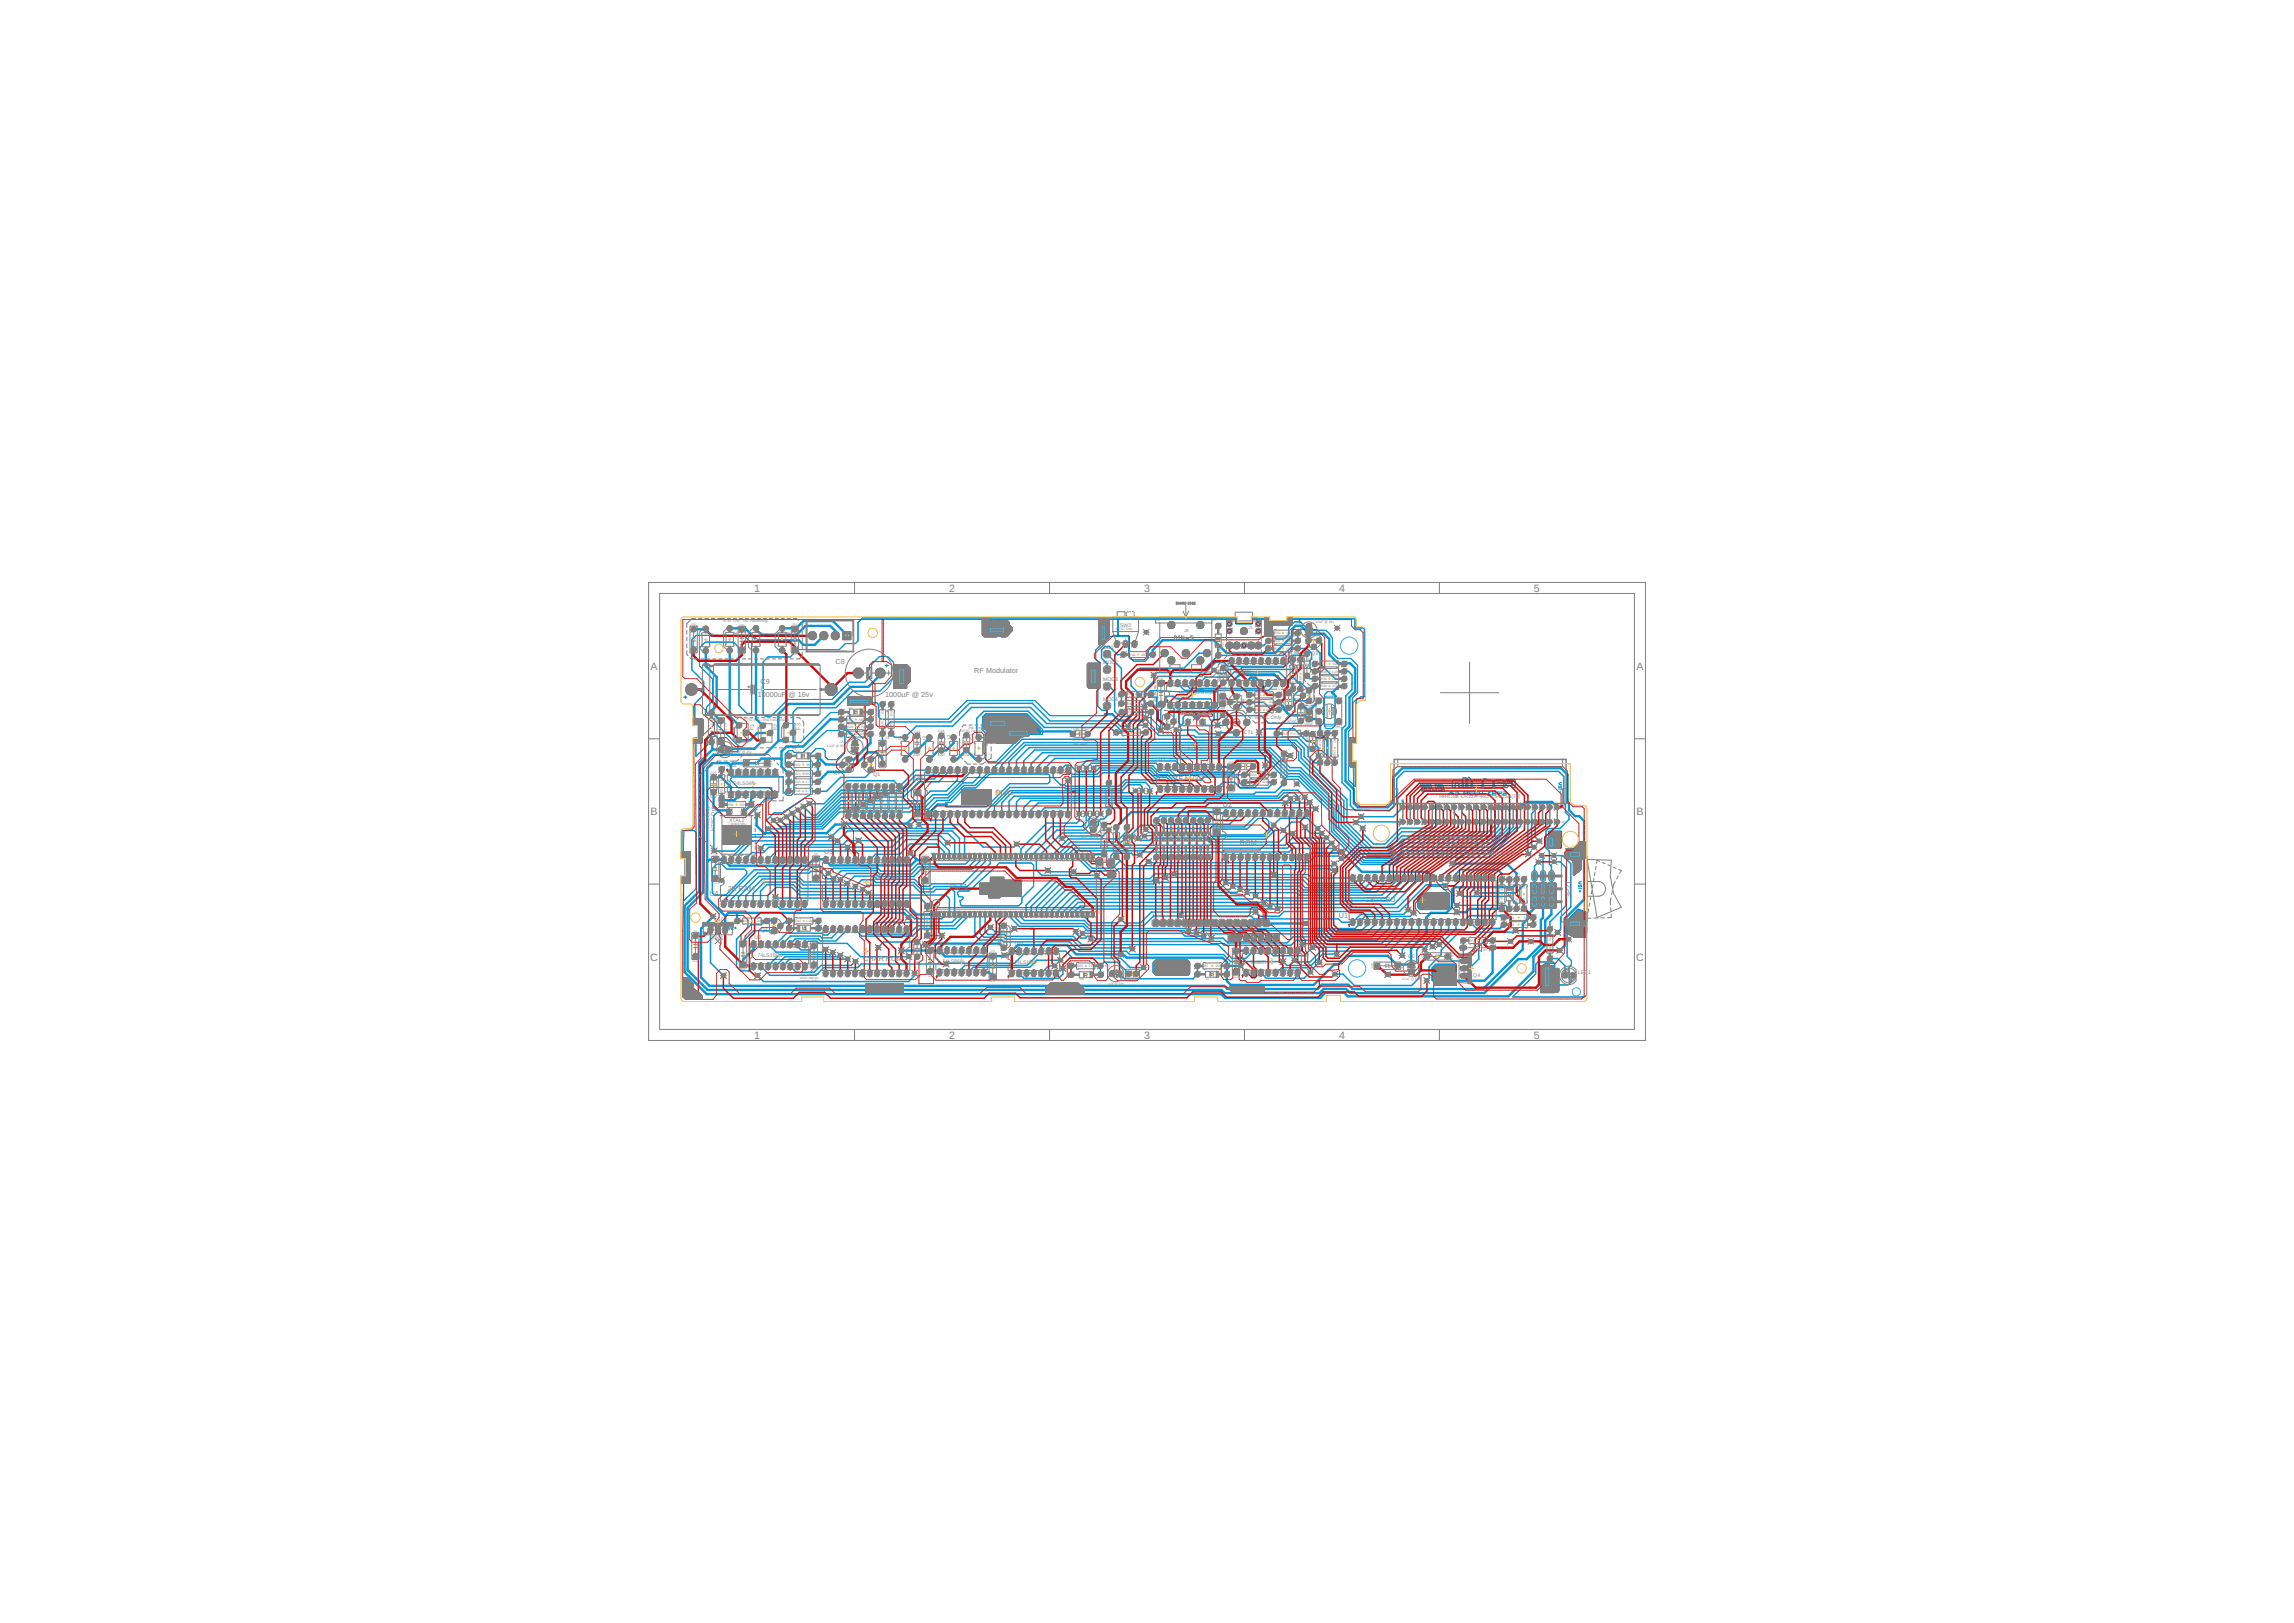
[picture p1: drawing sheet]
<svg xmlns="http://www.w3.org/2000/svg" width="1189mm" height="841mm" viewBox="0 0 1189 841" stroke-linecap="round" stroke-linejoin="round" font-family="sans-serif">
<defs><g id="words">
<g font-size="5.5" fill="#808080">
<text x="391" y="307">1</text>
<text x="492" y="307">2</text>
<text x="593" y="307">3</text>
<text x="694" y="307">4</text>
<text x="795" y="307">5</text>
<text x="337" y="347">A</text>
<text x="848" y="347">A</text>
<text x="337" y="422">B</text>
<text x="848" y="422">B</text>
<text x="337" y="498">C</text>
<text x="848" y="498">C</text>
<text x="391" y="538">1</text>
<text x="492" y="538">2</text>
<text x="593" y="538">3</text>
<text x="694" y="538">4</text>
<text x="795" y="538">5</text>
</g>
<g font-size="3.8" fill="#808080">
<text x="433" y="344">C8</text>
<text x="505" y="349">RF Modulator</text>
<text x="394" y="354">C9</text>
<text x="393" y="361">10000uF</text>
<text x="409" y="361">@ 16v</text>
<text x="459" y="361">1000uF @ 25v</text>
<text x="474" y="405">U8</text>
<text x="609" y="404">TEA1002</text>
<text x="516" y="412">PLA2</text>
<text x="634" y="418">U2</text>
<text x="729" y="435">Aquarius Motherboard v1.1.0</text>
<text x="427" y="443">U3</text>
<text x="643" y="438">ROM</text>
<text x="721" y="443">by Sean Harrington, sph@1stage.com</text>
<text x="735" y="439">Rev C - 20 AUG 2020</text>
<text x="453" y="456">2K</text>
<text x="459" y="456">RAM</text>
<text x="377" y="462">2K RAM</text>
<text x="492" y="461">PLA1</text>
<text x="368" y="464">U4</text>
<text x="708" y="467">Z80 CPU</text>
<text x="814" y="465" transform="rotate(-90 814 465)">3P2T</text>
<text x="463" y="479">U5</text>
<text x="694" y="476">U1</text>
<text x="447" y="498">CHA</text>
<text x="455" y="498">R RO</text>
<text x="465" y="498">M</text>
</g>
<g font-size="2.7" fill="#808080">
<text x="580" y="325">SW2</text>
<text x="437" y="330">J3</text>
<text x="569" y="336">MOD1</text>
<text x="680" y="339">Q3</text>
<text x="572" y="344">M</text>
<text x="574" y="344">OD</text>
<text x="578" y="344">2</text>
<text x="572" y="353">MOD</text>
<text x="578" y="353">3</text>
<text x="640" y="349">4528N</text>
<text x="572" y="363">M</text>
<text x="574" y="363">OD</text>
<text x="578" y="363">4</text>
<text x="607" y="363">744066N</text>
<text x="651" y="373">N</text>
<text x="653" y="373">TS</text>
<text x="656" y="373">C Only</text>
<text x="691" y="377">TR1</text>
<text x="391" y="378" transform="rotate(-90 391 378)">F1</text>
<text x="403" y="378" transform="rotate(-90 403 378)">F2</text>
<text x="415" y="378" transform="rotate(-90 415 378)">F3</text>
<text x="604" y="380">Q7</text>
<text x="645" y="380">CT1</text>
<text x="615" y="389">XTA</text>
<text x="620" y="389">L1</text>
<text x="599" y="394">U12</text>
<text x="377" y="398">U13</text>
<text x="432" y="401">Q2</text>
<text x="380" y="407">74LS04N</text>
<text x="453" y="402">Q1</text>
<text x="746" y="414">HIROSE CR22A-44D-2.54DSA(70)</text>
<text x="378" y="426">XTAL2</text>
<text x="368" y="429" transform="rotate(-90 368 429)">PAL Only</text>
<text x="371" y="431" transform="rotate(-90 371 431)">NTSC Open</text>
<text x="569" y="473">U</text>
<text x="571" y="473">7</text>
<text x="370" y="477">U</text>
<text x="372" y="477">10</text>
<text x="597" y="476">J2</text>
<text x="375" y="483">3</text>
<text x="395" y="483">Q5</text>
<text x="640" y="483">RA1</text>
<text x="647" y="483">33k</text>
<text x="369" y="487">7805</text>
<text x="391" y="487">U6</text>
<text x="487" y="490">U15</text>
<text x="526" y="490">U11</text>
<text x="393" y="496">74LS165N</text>
<text x="675" y="496">U</text>
<text x="677" y="496">9</text>
<text x="730" y="497">C</text>
<text x="732" y="497">6</text>
<text x="488" y="499">74LS86N</text>
<text x="526" y="500">74LS10N</text>
<text x="648" y="499">74367N</text>
<text x="764" y="507">Q4</text>
<text x="818" y="505">LED</text>
<text x="823" y="505">1</text>
</g>
<g font-size="2.1" fill="#808080">
<text x="370" y="329" transform="rotate(-90 370 329)">5</text>
<text x="382" y="330" transform="rotate(-90 382 330)">L6</text>
<text x="396" y="330" transform="rotate(-90 396 330)">L</text>
<text x="396" y="329" transform="rotate(-90 396 329)">7</text>
<text x="409" y="330" transform="rotate(-90 409 330)">L</text>
<text x="409" y="329" transform="rotate(-90 409 329)">8</text>
<text x="614" y="327">J5</text>
<text x="647" y="326">J4</text>
<text x="370" y="330" transform="rotate(-90 370 330)">L</text>
<text x="665" y="340">U14</text>
<text x="632" y="357">U16</text>
<text x="645" y="365" transform="rotate(-90 645 365)">Q</text>
<text x="645" y="363" transform="rotate(-90 645 363)">8</text>
<text x="671" y="363">Q6</text>
<text x="467" y="384" transform="rotate(-90 467 384)">L1</text>
<text x="480" y="384" transform="rotate(-90 480 384)">L2</text>
<text x="492" y="383" transform="rotate(-90 492 383)">L3</text>
<text x="510" y="387">L4</text>
</g>
<g font-size="1.7" fill="#808080">
<text x="375" y="322">NTSC Only - PAL Passthrough</text>
<text x="672" y="324">C12</text>
<text x="682" y="323">10uF @ 16v</text>
<text x="578" y="327">NTSC Only</text>
<text x="661" y="329">R30</text>
<text x="667" y="329">10k</text>
<text x="661" y="333">R31</text>
<text x="666" y="333">3.9k</text>
<text x="585" y="340">R40</text>
<text x="591" y="340">180</text>
<text x="660" y="337">R29</text>
<text x="666" y="337">100</text>
<text x="633" y="344">C33</text>
<text x="671" y="348" transform="rotate(-90 671 348)">180</text>
<text x="675" y="348" transform="rotate(-90 675 348)">470</text>
<text x="685" y="345">R27</text>
<text x="691" y="345">10k</text>
<text x="632" y="353" transform="rotate(-90 632 353)">680</text>
<text x="632" y="351" transform="rotate(-90 632 351)">pF</text>
<text x="671" y="354" transform="rotate(-90 671 354)">R59</text>
<text x="675" y="354" transform="rotate(-90 675 354)">R60</text>
<text x="685" y="349">R28</text>
<text x="685" y="352">R36</text>
<text x="690" y="349">2.2k</text>
<text x="690" y="352">1.8k</text>
<text x="611" y="360">PAL Only</text>
<text x="619" y="360">U16-11 to Q6-</text>
<text x="629" y="360">2</text>
<text x="632" y="359">C34</text>
<text x="685" y="356">R44</text>
<text x="691" y="356">470</text>
<text x="584" y="365">R42</text>
<text x="584" y="360">R41</text>
<text x="590" y="365">510</text>
<text x="590" y="360">680</text>
<text x="651" y="361">R5</text>
<text x="651" y="365">R5</text>
<text x="653" y="361">8</text>
<text x="653" y="365">7</text>
<text x="657" y="361">10k</text>
<text x="658" y="365">1k</text>
<text x="458" y="370" transform="rotate(-90 458 370)">82</text>
<text x="462" y="371" transform="rotate(-90 462 371)">820</text>
<text x="585" y="370">R43</text>
<text x="590" y="370">4.7</text>
<text x="592" y="370">k</text>
<text x="633" y="368">2pF</text>
<text x="651" y="368">R5</text>
<text x="653" y="368">6</text>
<text x="656" y="368">100k</text>
<text x="666" y="367" transform="rotate(-90 666 367)">56pF C39</text>
<text x="672" y="371" transform="rotate(-90 672 371)">C</text>
<text x="672" y="370" transform="rotate(-90 672 370)">14</text>
<text x="677" y="367">C32</text>
<text x="369" y="376" transform="rotate(-90 369 376)">1.8k</text>
<text x="386" y="374">NTSC Only - PAL Passt</text>
<text x="404" y="374">hroug</text>
<text x="408" y="374">h</text>
<text x="439" y="377">R16</text>
<text x="439" y="373">R17</text>
<text x="445" y="377">2.7k</text>
<text x="445" y="373">56k</text>
<text x="458" y="377" transform="rotate(-90 458 377)">R39</text>
<text x="462" y="377" transform="rotate(-90 462 377)">R38</text>
<text x="502" y="378">PAL Only</text>
<text x="667" y="374">.022uF</text>
<text x="676" y="376">100pF</text>
<text x="369" y="381" transform="rotate(-90 369 381)">R48</text>
<text x="439" y="381">R20</text>
<text x="444" y="381">390k</text>
<text x="459" y="383">C4</text>
<text x="474" y="380">C19</text>
<text x="486" y="379">C18</text>
<text x="498" y="379">NTSC Pas</text>
<text x="504" y="384" transform="rotate(-90 504 384)">C16</text>
<text x="506" y="379">sthrough</text>
<text x="556" y="378">C36 .01uF</text>
<text x="582" y="380">R32</text>
<text x="588" y="380">82</text>
<text x="590" y="380">0</text>
<text x="665" y="381">R35</text>
<text x="670" y="381">2.7k</text>
<text x="678" y="384" transform="rotate(-90 678 384)">uF</text>
<text x="380" y="389">C13</text>
<text x="428" y="387">2.2uF @ 50v</text>
<text x="435" y="385">C5</text>
<text x="556" y="384">NTSC Only</text>
<text x="556" y="386">PAL Open</text>
<text x="629" y="387">PAL 8.867238 Mhz</text>
<text x="678" y="389" transform="rotate(-90 678 389)">C31 .1</text>
<text x="685" y="386" transform="rotate(-90 685 386)">4.7k</text>
<text x="689" y="386" transform="rotate(-90 689 386)">1.8k</text>
<text x="692" y="385" transform="rotate(-90 692 385)">1k</text>
<text x="380" y="390">10uF @ 25v</text>
<text x="473" y="392">82pF</text>
<text x="486" y="392">82pF</text>
<text x="499" y="392">82pF</text>
<text x="642" y="395">C29</text>
<text x="647" y="395">150pF</text>
<text x="685" y="392" transform="rotate(-90 685 392)">R47</text>
<text x="689" y="392" transform="rotate(-90 689 392)">R54</text>
<text x="692" y="392" transform="rotate(-90 692 392)">R53</text>
<text x="368" y="401">C23</text>
<text x="412" y="397">R22</text>
<text x="412" y="402">R21</text>
<text x="417" y="402">560k</text>
<text x="418" y="397">56k</text>
<text x="666" y="397" transform="rotate(-90 666 397)">6.8k</text>
<text x="375" y="405" transform="rotate(-90 375 405)">56k</text>
<text x="412" y="406">R19</text>
<text x="417" y="406">2.7k</text>
<text x="648" y="402">R33</text>
<text x="648" y="406">R26</text>
<text x="654" y="402">1.2k</text>
<text x="654" y="406">10k</text>
<text x="666" y="403" transform="rotate(-90 666 403)">R34</text>
<text x="368" y="413">10</text>
<text x="370" y="413">pF</text>
<text x="375" y="411" transform="rotate(-90 375 411)">R50</text>
<text x="412" y="411">R18</text>
<text x="417" y="411">2.7k</text>
<text x="440" y="414" transform="rotate(-90 440 414)">8</text>
<text x="440" y="413" transform="rotate(-90 440 413)">20</text>
<text x="444" y="414" transform="rotate(-90 444 414)">8</text>
<text x="444" y="413" transform="rotate(-90 444 413)">20</text>
<text x="448" y="414" transform="rotate(-90 448 414)">8</text>
<text x="448" y="413" transform="rotate(-90 448 413)">20</text>
<text x="452" y="414" transform="rotate(-90 452 414)">8</text>
<text x="452" y="413" transform="rotate(-90 452 413)">20</text>
<text x="455" y="413" transform="rotate(-90 455 413)">20</text>
<text x="459" y="414" transform="rotate(-90 459 414)">8</text>
<text x="459" y="413" transform="rotate(-90 459 413)">20</text>
<text x="463" y="414" transform="rotate(-90 463 414)">8</text>
<text x="463" y="413" transform="rotate(-90 463 413)">20</text>
<text x="467" y="414" transform="rotate(-90 467 414)">8</text>
<text x="467" y="413" transform="rotate(-90 467 413)">20</text>
<text x="575" y="412" transform="rotate(-90 575 412)">1</text>
<text x="575" y="411" transform="rotate(-90 575 411)">0</text>
<text x="575" y="410" transform="rotate(-90 575 410)">k</text>
<text x="377" y="418">R51</text>
<text x="383" y="418">56k</text>
<text x="440" y="419" transform="rotate(-90 440 419)">R</text>
<text x="440" y="418" transform="rotate(-90 440 418)">13</text>
<text x="444" y="419" transform="rotate(-90 444 419)">R</text>
<text x="444" y="418" transform="rotate(-90 444 418)">12</text>
<text x="448" y="420" transform="rotate(-90 448 420)">R</text>
<text x="448" y="418" transform="rotate(-90 448 418)">6</text>
<text x="452" y="420" transform="rotate(-90 452 420)">R</text>
<text x="452" y="418" transform="rotate(-90 452 418)">11</text>
<text x="455" y="420" transform="rotate(-90 455 420)">R</text>
<text x="455" y="418" transform="rotate(-90 455 418)">7</text>
<text x="459" y="420" transform="rotate(-90 459 420)">R</text>
<text x="459" y="418" transform="rotate(-90 459 418)">10</text>
<text x="463" y="420" transform="rotate(-90 463 420)">R</text>
<text x="463" y="418" transform="rotate(-90 463 418)">8</text>
<text x="467" y="419" transform="rotate(-90 467 419)">R</text>
<text x="467" y="418" transform="rotate(-90 467 418)">9</text>
<text x="575" y="418" transform="rotate(-90 575 418)">R24</text>
<text x="377" y="427">7.15909 Mhz</text>
<text x="559" y="426">C30</text>
<text x="560" y="434">10uF @ 16v</text>
<text x="573" y="433" transform="rotate(-90 573 433)">100</text>
<text x="579" y="435" transform="rotate(-90 579 435)">4.7k</text>
<text x="573" y="439" transform="rotate(-90 573 439)">R23</text>
<text x="579" y="441" transform="rotate(-90 579 441)">R</text>
<text x="579" y="439" transform="rotate(-90 579 439)">25</text>
<text x="571" y="445">NTSC</text>
<text x="578" y="452" transform="rotate(-90 578 452)">PAL</text>
<text x="779" y="462" transform="rotate(-90 779 462)">47k</text>
<text x="787" y="461" transform="rotate(-90 787 461)">1k</text>
<text x="790" y="461" transform="rotate(-90 790 461)">1k</text>
<text x="779" y="468" transform="rotate(-90 779 468)">R45</text>
<text x="787" y="468" transform="rotate(-90 787 468)">R2</text>
<text x="790" y="468" transform="rotate(-90 790 468)">R4</text>
<text x="481" y="474" transform="rotate(-90 481 474)">k</text>
<text x="385" y="478">R14</text>
<text x="391" y="478">2.2k</text>
<text x="412" y="478">R15</text>
<text x="418" y="478">1.2k</text>
<text x="481" y="479" transform="rotate(-90 481 479)">2</text>
<text x="481" y="475" transform="rotate(-90 481 475)">56</text>
<text x="783" y="480">R1</text>
<text x="783" y="476">R3</text>
<text x="790" y="480">1k</text>
<text x="790" y="476">1k</text>
<text x="476" y="480" transform="rotate(-90 476 480)">PAL Only</text>
<text x="478" y="481" transform="rotate(-90 478 481)">NTSC Open</text>
<text x="481" y="481" transform="rotate(-90 481 481)">R5</text>
<text x="516" y="485" transform="rotate(-90 516 485)">S</text>
<text x="516" y="484" transform="rotate(-90 516 484)">C</text>
<text x="518" y="484" transform="rotate(-90 518 484)">ough</text>
<text x="521" y="484" transform="rotate(-90 521 484)">220</text>
<text x="474" y="487">C2</text>
<text x="516" y="488" transform="rotate(-90 516 488)">NT</text>
<text x="518" y="490" transform="rotate(-90 518 490)">Pas</text>
<text x="518" y="487" transform="rotate(-90 518 487)">sthr</text>
<text x="521" y="490" transform="rotate(-90 521 490)">R49</text>
<text x="762" y="488">R37</text>
<text x="768" y="488">560</text>
<text x="804" y="488" transform="rotate(-90 804 488)">510</text>
<text x="804" y="493" transform="rotate(-90 804 493)">R</text>
<text x="804" y="492" transform="rotate(-90 804 492)">46</text>
<text x="474" y="499">1</text>
<text x="474" y="499">0pF</text>
<text x="558" y="501">R55</text>
<text x="564" y="501">47k</text>
<text x="573" y="501">C1</text>
<text x="583" y="502">C37</text>
<text x="624" y="501">R5</text>
<text x="630" y="501">10k</text>
<text x="414" y="505">This replaces</text>
<text x="414" y="507">stock cap on</text>
<text x="415" y="509">bottom side</text>
<text x="584" y="509">.001uF</text>
<text x="727" y="508">47uF @ 10v</text>
<text x="574" y="510">1uF @ 50v</text>
</g>
<g font-size="1.6" fill="#808080">
<text x="629" y="386">NTSC 7.15909 MhZ</text>
<text x="724" y="419">2</text>
<text x="809" y="419">44</text>
<text x="724" y="426">1</text>
<text x="809" y="426">43</text>
</g>
<g font-size="1.3" fill="#808080">
<text x="358" y="324">C42</text>
<text x="383" y="324">C40</text>
<text x="411" y="324">C41</text>
<text x="634" y="335" transform="rotate(-90 634 335)">D13</text>
<text x="358" y="340">.02</text>
<text x="360" y="340">uF</text>
<text x="383" y="340">.02uF</text>
<text x="410" y="340">.02uF</text>
<text x="678" y="342">ZD2</text>
<text x="600" y="352">C35</text>
<text x="440" y="367">D11</text>
<text x="600" y="368">.1uF</text>
<text x="377" y="380" transform="rotate(-90 377 380)">C11 .1uF</text>
<text x="413" y="390">D12</text>
<text x="637" y="395">C15</text>
<text x="385" y="397" transform="rotate(-90 385 397)">C43</text>
<text x="400" y="397" transform="rotate(-90 400 397)">.1uF</text>
<text x="456" y="399">.1uF</text>
<text x="474" y="409">C17</text>
<text x="637" y="411">.1uF</text>
<text x="629" y="419">C24</text>
<text x="474" y="424">.1uF</text>
<text x="602" y="436" transform="rotate(-90 602 436)">D2</text>
<text x="606" y="436" transform="rotate(-90 606 436)">D3</text>
<text x="610" y="436" transform="rotate(-90 610 436)">D4</text>
<text x="614" y="436" transform="rotate(-90 614 436)">D5</text>
<text x="617" y="436" transform="rotate(-90 617 436)">D6</text>
<text x="621" y="436" transform="rotate(-90 621 436)">D7</text>
<text x="625" y="436" transform="rotate(-90 625 436)">D8</text>
<text x="629" y="436" transform="rotate(-90 629 436)">D</text>
<text x="629" y="435" transform="rotate(-90 629 435)">9</text>
<text x="629" y="434">.1uF</text>
<text x="369" y="443">C26</text>
<text x="422" y="443">C22</text>
<text x="478" y="444">C20</text>
<text x="587" y="440" transform="rotate(-90 587 440)">D14</text>
<text x="369" y="458">.1uF</text>
<text x="422" y="458">.1uF</text>
<text x="478" y="459">.1uF</text>
<text x="784" y="460" transform="rotate(-90 784 460)">D15</text>
<text x="360" y="483">C3</text>
<text x="413" y="484">D10</text>
<text x="384" y="487">C10</text>
<text x="421" y="488">C38</text>
<text x="481" y="491">C21</text>
<text x="639" y="491">C27</text>
<text x="513" y="494">C25</text>
<text x="738" y="496" transform="rotate(-90 738 496)">C7</text>
<text x="753" y="498" transform="rotate(-90 753 498)">uF @ 25v</text>
<text x="769" y="493">ZD1</text>
<text x="359" y="499">.22uF</text>
<text x="384" y="503">.1uF</text>
<text x="421" y="504">.1uF</text>
<text x="712" y="502" transform="rotate(-90 712 502)">C28</text>
<text x="727" y="502" transform="rotate(-90 727 502)">.1uF</text>
<text x="753" y="499" transform="rotate(-90 753 499)">.1</text>
<text x="481" y="506">.1uF</text>
<text x="513" y="509">.1uF</text>
<text x="560" y="508">D16</text>
<text x="625" y="508">D1</text>
<text x="639" y="507">.1uF</text>
</g>
</g></defs>
<path d="M639 374h3M641 373v3" fill="none" stroke="#afd134" stroke-width=".52"/>
<g fill="none" stroke="#808080" stroke-width=".52">
<path d="M667 320h2M510 324h13M510 329h13M510 328h13M510 327h13M510 326h13M510 325h13M510 323h13M510 323v6M510 329l1 1M510 322h13M510 329h12"/>
<path d="M510 330h12M511 322h12M511 322h11M511 322l-1 1M522 322h1M523 329h-13M523 329l-1 1M523 322v7M570 322h5M570 330h5M570 324h5M570 329h5"/>
<path d="M570 328h5M570 327h5M570 326h5M570 325h5M570 323h5M570 321h5M571 334h-1M571 333h-1M572 333h-2M572 332h-2M573 332h-3M573 331h-3"/>
<path d="M574 331h-4M574 330h-4M575 330h-5M575 330v-9h-5v13h1M575 330l-4 4M655 322h14M655 329h4M655 328h4M655 327h4M655 326h4M655 325h4M655 324h4"/>
<path d="M655 324h14M655 323h14M655 322h3M655 321h3M655 320h3M658 322v-2h-3v10h4v-6M667 322v-2h2v4h-14M667 322h2M667 321h2M463 344h7v13h-7zM463 356h7M463 355h7"/>
<path d="M463 354h7M463 353h7M463 352h7M463 351h7M463 350h7M463 349h7M463 348h7M463 347h7M463 346h7M463 345h7M564 344v12M564 356v1"/>
<path d="M564 356h5M564 355h6M564 354h6M564 353h6M564 352h6M564 351h6M564 350h6M564 349h6M564 348h6M564 347h6M564 346h6M564 345h6"/>
<path d="M564 344h6M564 344h5M564 344h.1M569 344h1M569 356h-5M570 344v12M570 356l-1 1h-5M570 356h-6M359 376h5M359 375h5M359 374h5M359 373h5"/>
<path d="M362 380h2M362 379h2M362 378h2M362 377h2M362 376h2M362 376v7M364 376h-5v-4h5v13h-5v-2h5M439 364h13M439 363h13M439 362h13M439 362h12M439 361h12"/>
<path d="M449 365h-10M450 365h-11M450 364h-11M451 364h-12M452 362l-1-1h-12v4h10l1-1h2M452 362v2M452 364h-13M510 378h1v7h14M510 372v6M510 378h29M510 377h29M510 377h28"/>
<path d="M510 376h28M510 376h27M510 375h27M510 375h26M510 374h26M510 374h25M510 373h25M510 373h24M510 372h24M510 372h23M510 371h23M510 371h22"/>
<path d="M511 371h21M511 378h28M511 380h28M511 379h28M532 371l-21-1-1 2M532 371l7 7M539 378v2h-28M636 376a5 5 0 0 0 3 3M636 373a5 5 0 0 1 5-4 5 5 0 0 1 5 4M646 376a5 5 0 0 1-4 3M359 385h5M359 384h5"/>
<path d="M359 383h5M362 382h2M362 383h2M362 381h2M525 385h-14M526 384h-15M527 383h-16M528 382h-17M529 381l-4 4M533 381h-22M533 380v1h-22M699 383v14"/>
<path d="M699 397h1M699 395h4v2h-3M699 397h4M699 396h4M699 395h4M699 395h2M699 394h2M699 393h2M699 392h2M699 391h2M699 390h2M699 389h2"/>
<path d="M699 388h2M699 387h2M699 386h2M699 385h2M699 385h4M699 384h4M699 383h4M699 382h4M699 382h4v3h-4M700 382l-1 1M700 397h3M701 385v10"/>
<path d="M701 385h-2M701 385h.1M498 410v6M498 416l1 1M498 416h14M498 415h16M498 414h16M498 413h16M498 413h15M498 412h15M498 411h15M498 410h15"/>
<path d="M499 410h14M499 416h13M499 417h13M499 409h14M513 416h-15M513 415h-15M513 410v-1h-13l-2 1M513 410l1 5M514 415h-16M514 415l-3 2M375 431h14M375 428h14v4l-5 6h-9z"/>
<path d="M375 430h14M375 429h14M375 428h14M384 437h-9M385 437h-10M385 436h-10M386 435h-11M387 434h-12M387 433h-12M388 433h-13M388 432h-13M389 432h-14"/>
<path d="M803 439h6M803 438h6M803 437h6M803 436h6M803 435h6M803 434h6M803 433h6M803 432h6M803 431h6M803 431h5M808 431h1M809 431h-6v8h6v-8"/>
<path d="M812 440h8M353 444h4M353 443h4M353 442h4M353 441h4M353 457h4M353 456h4M353 455h4M353 454h4M355 453h2M355 452h2M355 451h2"/>
<path d="M355 450h2M355 449h2M355 448h2M355 447h2M355 446h2M355 445h2M355 445v9M355 454h2M357 445h-4v-4h4v17h-4v-4h4M513 456h16v8h-16zM513 458h16M513 457h16"/>
<path d="M513 456h16M513 460h16M513 459h16M812 441h8M813 442h7M813 443h7M814 444h6M814 445h6M815 445h5M815 446h5M815 447h5M815 447l-3-7h8v10"/>
<path d="M815 447v6h1M815 450h5M815 449h5M815 448h5M816 453h-1M817 453h-2M817 452h-2M818 452h-3M818 451h-3M819 451h-4M820 450l-4 3M820 450h-5"/>
<path d="M825 458v2M826 455v2M827 452l-1 2M827 449v2M829 446h-1l-1 1M830 447l2 1M833 448l2 1M836 449l1 1M837 457l-1 3M839 454l-1 1M839 450l1 1-1 2M513 463h16"/>
<path d="M513 464h16M513 462h16M513 461h16M735 470l1 1h12l1-1M735 464v6M735 470h14M735 469h14M735 468h14M735 467h14M735 466h14M735 465h14M735 464h14"/>
<path d="M736 464h13M736 471h13M736 463h13M737 463h12M737 463h12v1M737 463l-2 1M749 470h-13M749 470h-14M749 464v6M812 477v7M812 480h10M812 479h10"/>
<path d="M812 478h10M812 477h10M813 477h9M813 476h9M814 476h8M814 475h8M815 475h7M815 474h7M816 473h6M817 472h4M817 472h3M817 472h2"/>
<path d="M818 471h.1M818 471l-6 6M818 471l4 2M822 473v11M823 474v2h2M823 471v2M824 468v2M824 465v1M825 462v1M828 476h-2M832 476h-2M835 470v2"/>
<path d="M835 465v4M835 474v1l-2 1M836 462l-1 2M600 500h14M600 498h14v7h-14zM600 499h14M600 498h14M745 500l-2 2M812 484l4 2M812 484h10M812 483h10M812 482h10"/>
<path d="M812 481h10M813 484h9M814 485h8M815 485h7M816 486h6M822 484l-1 2M600 505h14M600 504h14M600 503h14M600 502h14M600 501h14M743 502v6"/>
<path d="M743 508l1 1M743 508h11M743 507h11M743 506h11M743 505h11M743 504h11M743 503h11M743 502h11M743 501h11M744 501h10M744 500h10M744 500h9l1 1"/>
<path d="M754 501v8h-10M799 509h6M799 508h6M799 507h6M799 506h6M799 505h6M799 504h6M799 503h6M799 502h6M799 501h6M799 500h6M799 500h6v14h-6z"/>
<path d="M799 514h6M799 513h6M799 512h6M799 511h6M799 510h6"/>
<circle cx="641" cy="374" r="5"/>
<circle cx="641" cy="374" r="1.9"/>
</g>
<g fill="#808080" stroke="#808080" stroke-width=".52">
<path d="M639 374h4v1h-4z"/>
<path d="M437 327h4v5h-4z"/>
<circle cx="436" cy="373" r="1.2"/>
<circle cx="451" cy="373" r="1.2"/>
<circle cx="436" cy="377" r="1.2"/>
<circle cx="451" cy="377" r="1.2"/>
<circle cx="436" cy="380" r="1.2"/>
<circle cx="451" cy="380" r="1.2"/>
<circle cx="457" cy="380" r="1.2"/>
<circle cx="457" cy="365" r="1.2"/>
<circle cx="462" cy="380" r="1.2"/>
<circle cx="462" cy="365" r="1.2"/>
<circle cx="409" cy="396" r="1.2"/>
<circle cx="424" cy="396" r="1.2"/>
<circle cx="409" cy="401" r="1.2"/>
<circle cx="424" cy="401" r="1.2"/>
<circle cx="409" cy="405" r="1.2"/>
<circle cx="424" cy="405" r="1.2"/>
<circle cx="409" cy="410" r="1.2"/>
<circle cx="424" cy="410" r="1.2"/>
<circle cx="369" cy="385" r="1.2"/>
<circle cx="369" cy="369" r="1.2"/>
<circle cx="440" cy="423" r="1.2"/>
<circle cx="440" cy="408" r="1.2"/>
<circle cx="443" cy="423" r="1.2"/>
<circle cx="443" cy="408" r="1.2"/>
<circle cx="447" cy="423" r="1.2"/>
<circle cx="447" cy="408" r="1.2"/>
<circle cx="451" cy="423" r="1.2"/>
<circle cx="451" cy="408" r="1.2"/>
<circle cx="455" cy="423" r="1.2"/>
<circle cx="455" cy="408" r="1.2"/>
<circle cx="459" cy="423" r="1.2"/>
<circle cx="459" cy="408" r="1.2"/>
<circle cx="462" cy="423" r="1.2"/>
<circle cx="462" cy="408" r="1.2"/>
<circle cx="466" cy="423" r="1.2"/>
<circle cx="466" cy="408" r="1.2"/>
<circle cx="382" cy="477" r="1.2"/>
<circle cx="397" cy="477" r="1.2"/>
<circle cx="409" cy="477" r="1.2"/>
<circle cx="424" cy="477" r="1.2"/>
<circle cx="555" cy="500" r="1.2"/>
<circle cx="570" cy="500" r="1.2"/>
<circle cx="621" cy="501" r="1.2"/>
<circle cx="636" cy="501" r="1.2"/>
<circle cx="758" cy="487" r="1.2"/>
<circle cx="774" cy="487" r="1.2"/>
<circle cx="803" cy="497" r="1.2"/>
<circle cx="803" cy="481" r="1.2"/>
<circle cx="779" cy="479" r="1.2"/>
<circle cx="795" cy="479" r="1.2"/>
<circle cx="779" cy="475" r="1.2"/>
<circle cx="795" cy="475" r="1.2"/>
<circle cx="790" cy="471" r="1.2"/>
<circle cx="790" cy="456" r="1.2"/>
<circle cx="786" cy="471" r="1.2"/>
<circle cx="786" cy="456" r="1.2"/>
<circle cx="778" cy="471" r="1.2"/>
<circle cx="778" cy="456" r="1.2"/>
<circle cx="575" cy="421" r="1.2"/>
<circle cx="575" cy="406" r="1.2"/>
<circle cx="572" cy="443" r="1.2"/>
<circle cx="572" cy="427" r="1.2"/>
<circle cx="579" cy="444" r="1.2"/>
<circle cx="579" cy="429" r="1.2"/>
<circle cx="579" cy="380" r="1.2"/>
<circle cx="594" cy="380" r="1.2"/>
<circle cx="581" cy="369" r="1.2"/>
<circle cx="597" cy="369" r="1.2"/>
<circle cx="581" cy="365" r="1.2"/>
<circle cx="596" cy="365" r="1.2"/>
<circle cx="581" cy="360" r="1.2"/>
<circle cx="596" cy="360" r="1.2"/>
<circle cx="582" cy="339" r="1.2"/>
<circle cx="597" cy="339" r="1.2"/>
<circle cx="645" cy="402" r="1.2"/>
<circle cx="660" cy="402" r="1.2"/>
<circle cx="645" cy="405" r="1.2"/>
<circle cx="660" cy="405" r="1.2"/>
<circle cx="665" cy="406" r="1.2"/>
<circle cx="665" cy="391" r="1.2"/>
<circle cx="662" cy="380" r="1.2"/>
<circle cx="677" cy="380" r="1.2"/>
<circle cx="684" cy="395" r="1.2"/>
<circle cx="684" cy="380" r="1.2"/>
<circle cx="688" cy="395" r="1.2"/>
<circle cx="688" cy="380" r="1.2"/>
<circle cx="692" cy="395" r="1.2"/>
<circle cx="692" cy="380" r="1.2"/>
<circle cx="647" cy="360" r="1.2"/>
<circle cx="663" cy="360" r="1.2"/>
<circle cx="647" cy="364" r="1.2"/>
<circle cx="663" cy="364" r="1.2"/>
<circle cx="647" cy="368" r="1.2"/>
<circle cx="663" cy="368" r="1.2"/>
<circle cx="670" cy="357" r="1.2"/>
<circle cx="670" cy="342" r="1.2"/>
<circle cx="674" cy="357" r="1.2"/>
<circle cx="674" cy="342" r="1.2"/>
<circle cx="681" cy="344" r="1.2"/>
<circle cx="697" cy="344" r="1.2"/>
<circle cx="681" cy="348" r="1.2"/>
<circle cx="697" cy="348" r="1.2"/>
<circle cx="681" cy="352" r="1.2"/>
<circle cx="697" cy="352" r="1.2"/>
<circle cx="681" cy="356" r="1.2"/>
<circle cx="697" cy="356" r="1.2"/>
<circle cx="657" cy="328" r="1.2"/>
<circle cx="673" cy="328" r="1.2"/>
<circle cx="657" cy="332" r="1.2"/>
<circle cx="673" cy="332" r="1.2"/>
<circle cx="657" cy="336" r="1.2"/>
<circle cx="672" cy="336" r="1.2"/>
<circle cx="359" cy="326" r="1.2"/>
<circle cx="359" cy="337" r="1.2"/>
<circle cx="451" cy="369" r="1.4"/>
<circle cx="436" cy="369" r="1.4"/>
<circle cx="599" cy="425" r="1.4"/>
<circle cx="599" cy="444" r="1.4"/>
<circle cx="603" cy="425" r="1.4"/>
<circle cx="603" cy="444" r="1.4"/>
<circle cx="607" cy="425" r="1.4"/>
<circle cx="607" cy="444" r="1.4"/>
<circle cx="611" cy="425" r="1.4"/>
<circle cx="611" cy="444" r="1.4"/>
<circle cx="615" cy="425" r="1.4"/>
<circle cx="615" cy="444" r="1.4"/>
<circle cx="618" cy="425" r="1.4"/>
<circle cx="618" cy="444" r="1.4"/>
<circle cx="622" cy="425" r="1.4"/>
<circle cx="622" cy="444" r="1.4"/>
<circle cx="626" cy="425" r="1.4"/>
<circle cx="626" cy="444" r="1.4"/>
<circle cx="584" cy="429" r="1.4"/>
<circle cx="584" cy="444" r="1.4"/>
<circle cx="401" cy="477" r="1.2"/>
<circle cx="404" cy="480" r="1.2"/>
<circle cx="401" cy="482" r="1.2"/>
<circle cx="576" cy="453" r="1.4"/>
<circle cx="570" cy="447" r="1.4"/>
<circle cx="576" cy="447" r="1.4"/>
<circle cx="409" cy="481" r="1.4"/>
<circle cx="424" cy="481" r="1.4"/>
<circle cx="570" cy="505" r="1.4"/>
<circle cx="555" cy="505" r="1.4"/>
<circle cx="636" cy="505" r="1.4"/>
<circle cx="621" cy="505" r="1.4"/>
<circle cx="782" cy="456" r="1.4"/>
<circle cx="782" cy="471" r="1.4"/>
<circle cx="424" cy="392" r="1.4"/>
<circle cx="409" cy="392" r="1.4"/>
<circle cx="631" cy="340" r="1.4"/>
<circle cx="631" cy="324" r="1.4"/>
<circle cx="677" cy="350" r="1.2"/>
<circle cx="677" cy="339" r="1.2"/>
<circle cx="811" cy="505" r="1.2"/>
<circle cx="815" cy="505" r="1.2"/>
<circle cx="360" cy="485" r="1.2"/>
<circle cx="360" cy="495" r="1.2"/>
<circle cx="385" cy="489" r="1.2"/>
<circle cx="385" cy="500" r="1.2"/>
<circle cx="482" cy="493" r="1.2"/>
<circle cx="482" cy="503" r="1.2"/>
<circle cx="475" cy="488" r="1.2"/>
<circle cx="475" cy="496" r="1.2"/>
<circle cx="514" cy="496" r="1.2"/>
<circle cx="514" cy="506" r="1.2"/>
<circle cx="520" cy="491" r="1.2"/>
<circle cx="520" cy="480" r="1.2"/>
<circle cx="585" cy="505" r="1.2"/>
<circle cx="589" cy="505" r="1.2"/>
<circle cx="576" cy="505" r="1.5"/>
<circle cx="423" cy="445" r="1.2"/>
<circle cx="423" cy="455" r="1.2"/>
<circle cx="371" cy="446" r="1.2"/>
<circle cx="371" cy="455" r="1.2"/>
<circle cx="480" cy="446" r="1.2"/>
<circle cx="480" cy="456" r="1.2"/>
<circle cx="567" cy="430" r="1.5"/>
<circle cx="556" cy="380" r="1.2"/>
<circle cx="564" cy="380" r="1.2"/>
<circle cx="475" cy="411" r="1.2"/>
<circle cx="475" cy="421" r="1.2"/>
<circle cx="641" cy="493" r="1.2"/>
<circle cx="641" cy="504" r="1.2"/>
<circle cx="731" cy="504" r="1.5"/>
<circle cx="714" cy="500" r="1.2"/>
<circle cx="724" cy="500" r="1.2"/>
<circle cx="740" cy="496" r="1.2"/>
<circle cx="750" cy="496" r="1.2"/>
<circle cx="445" cy="349" r="2.7"/>
<circle cx="431" cy="357" r="3"/>
<circle cx="411" cy="380" r="1.2"/>
<circle cx="407" cy="376" r="1.2"/>
<circle cx="407" cy="383" r="1.2"/>
<circle cx="399" cy="380" r="1.2"/>
<circle cx="395" cy="376" r="1.2"/>
<circle cx="395" cy="384" r="1.2"/>
<circle cx="387" cy="380" r="1.2"/>
<circle cx="383" cy="376" r="1.2"/>
<circle cx="383" cy="384" r="1.2"/>
<circle cx="374" cy="374" r="1.2"/>
<circle cx="374" cy="384" r="1.2"/>
<circle cx="374" cy="388" r="1.5"/>
<circle cx="638" cy="398" r="1.2"/>
<circle cx="638" cy="408" r="1.2"/>
<circle cx="605" cy="371" r="1.2"/>
<circle cx="608" cy="374" r="1.2"/>
<circle cx="605" cy="377" r="1.2"/>
<circle cx="440" cy="399" r="1.2"/>
<circle cx="437" cy="396" r="1.2"/>
<circle cx="440" cy="394" r="1.2"/>
<circle cx="451" cy="399" r="1.2"/>
<circle cx="448" cy="396" r="1.2"/>
<circle cx="451" cy="394" r="1.2"/>
<circle cx="443" cy="385" r="1.5"/>
<circle cx="475" cy="381" r="1.2"/>
<circle cx="475" cy="389" r="1.2"/>
<circle cx="488" cy="381" r="1.2"/>
<circle cx="488" cy="389" r="1.2"/>
<circle cx="501" cy="381" r="1.2"/>
<circle cx="501" cy="389" r="1.2"/>
<circle cx="384" cy="326" r="1.2"/>
<circle cx="384" cy="337" r="1.2"/>
<circle cx="412" cy="326" r="1.2"/>
<circle cx="412" cy="337" r="1.2"/>
<circle cx="457" cy="385" r="1.2"/>
<circle cx="457" cy="396" r="1.2"/>
<circle cx="574" cy="339" r="1.4"/>
<circle cx="574" cy="347" r="1.4"/>
<circle cx="574" cy="356" r="1.4"/>
<circle cx="574" cy="366" r="1.4"/>
<circle cx="678" cy="325" r="1.5"/>
<circle cx="683" cy="332" r="1.2"/>
<circle cx="681" cy="335" r="1.2"/>
<circle cx="678" cy="332" r="1.2"/>
<circle cx="678" cy="363" r="1.2"/>
<circle cx="675" cy="360" r="1.2"/>
<circle cx="678" cy="358" r="1.2"/>
<circle cx="631" cy="421" r="1.2"/>
<circle cx="631" cy="431" r="1.2"/>
<circle cx="641" cy="366" r="1.2"/>
<circle cx="638" cy="364" r="1.2"/>
<circle cx="641" cy="361" r="1.2"/>
<circle cx="634" cy="365" r="1.2"/>
<circle cx="634" cy="361" r="1.2"/>
<circle cx="602" cy="354" r="1.2"/>
<circle cx="602" cy="365" r="1.2"/>
<circle cx="678" cy="373" r="1.2"/>
<circle cx="678" cy="369" r="1.2"/>
<circle cx="674" cy="374" r="1.2"/>
<circle cx="674" cy="366" r="1.2"/>
<circle cx="668" cy="367" r="1.2"/>
<circle cx="668" cy="359" r="1.2"/>
<circle cx="634" cy="354" r="1.2"/>
<circle cx="634" cy="346" r="1.2"/>
<circle cx="680" cy="388" r="1.2"/>
<circle cx="680" cy="380" r="1.2"/>
<circle cx="642" cy="397" r="1.2"/>
<circle cx="649" cy="397" r="1.2"/>
<circle cx="422" cy="500" r="1.2"/>
<circle cx="422" cy="490" r="1.2"/>
<circle cx="370" cy="403" r="1.2"/>
<circle cx="370" cy="410" r="1.2"/>
<circle cx="374" cy="414" r="1.2"/>
<circle cx="374" cy="399" r="1.2"/>
<circle cx="374" cy="417" r="1.2"/>
<circle cx="389" cy="417" r="1.2"/>
<circle cx="481" cy="485" r="1.2"/>
<circle cx="481" cy="469" r="1.2"/>
<circle cx="387" cy="395" r="1.2"/>
<circle cx="397" cy="395" r="1.2"/>
</g>
<g fill="none" stroke="#808080" stroke-width="2.3">
<path d="M579 333v2M583 333v2M588 333v2M607 353v2M610 353v2M614 353v2M618 353v2M622 353v2M626 353v2M629 353v2M638 342v2M638 353v2"/>
<path d="M642 342v2M642 353v2M646 342v2M646 353v2M650 342v2M650 353v2M654 342v2M654 353v2M657 342v2M657 353v2M661 342v2M661 353v2"/>
<path d="M665 342v2M665 353v2M607 364v2M610 364v2M614 364v2M618 364v2M622 364v2M626 364v2M629 364v2M379 399v2M383 399v2M386 399v2"/>
<path d="M390 399v2M394 399v2M398 399v2M402 399v2M481 398v2M485 398v2M489 398v2M492 398v2M496 398v2M500 398v2M504 398v2M508 398v2"/>
<path d="M512 398v2M515 398v2M519 398v2M523 398v2M527 398v2M531 398v2M534 398v2M538 398v2M542 398v2M546 398v2M550 398v2M553 398v2"/>
<path d="M601 396v2M605 396v2M609 396v2M613 396v2M617 396v2M620 396v2M624 396v2M628 396v2M632 396v2M379 411v2M383 411v2M386 411v2"/>
<path d="M390 411v2M394 411v2M398 411v2M402 411v2M601 408v2M605 408v2M609 408v2M613 408v2M617 408v2M620 408v2M624 408v2M628 408v2"/>
<path d="M632 408v2M481 421v2M485 421v2M489 421v2M492 421v2M496 421v2M500 421v2M504 421v2M508 421v2M512 421v2M515 421v2M519 421v2"/>
<path d="M523 421v2M527 421v2M531 421v2M534 421v2M538 421v2M542 421v2M546 421v2M550 421v2M553 421v2M635 420v2M639 420v2M643 420v2"/>
<path d="M647 420v2M651 420v2M654 420v2M658 420v2M662 420v2M666 420v2M670 420v2M673 420v2M677 420v2M375 445v2M379 445v2M383 445v2"/>
<path d="M387 445v2M390 445v2M394 445v2M398 445v2M402 445v2M406 445v2M409 445v2M413 445v2M417 445v2M428 445v2M432 445v2M436 445v2"/>
<path d="M439 445v2M443 445v2M447 445v2M451 445v2M455 445v2M458 445v2M462 445v2M466 445v2M470 445v2M635 443v2M639 443v2M643 443v2"/>
<path d="M647 443v2M651 443v2M654 443v2M658 443v2M662 443v2M666 443v2M670 443v2M673 443v2M677 443v2M701 454v2M705 454v2M709 454v2"/>
<path d="M712 454v2M716 454v2M720 454v2M724 454v2M728 454v2M732 454v2M735 454v2M739 454v2M743 454v2M747 454v2M751 454v2M754 454v2"/>
<path d="M758 454v2M762 454v2M766 454v2M770 454v2M773 454v2M375 467v2M379 467v2M383 467v2M387 467v2M390 467v2M394 467v2M398 467v2"/>
<path d="M402 467v2M406 467v2M409 467v2M413 467v2M417 467v2M428 467v2M432 467v2M436 467v2M439 467v2M443 467v2M447 467v2M451 467v2"/>
<path d="M455 467v2M458 467v2M462 467v2M466 467v2M470 467v2M701 477v2M705 477v2M709 477v2M712 477v2M716 477v2M720 477v2M724 477v2"/>
<path d="M728 477v2M732 477v2M735 477v2M739 477v2M743 477v2M747 477v2M751 477v2M754 477v2M758 477v2M762 477v2M766 477v2M770 477v2"/>
<path d="M773 477v2M391 488v2M391 500v2M394 488v2M394 500v2M398 488v2M398 500v2M402 488v2M402 500v2M406 488v2M406 500v2M410 488v2"/>
<path d="M410 500v2M413 488v2M413 500v2M417 488v2M417 500v2M428 480v2M432 480v2M436 480v2M439 480v2M443 480v2M447 480v2M451 480v2"/>
<path d="M455 480v2M458 480v2M462 480v2M466 480v2M470 480v2M487 491v2M491 491v2M495 491v2M498 491v2M502 491v2M506 491v2M510 491v2"/>
<path d="M524 492v2M528 492v2M532 492v2M536 492v2M540 492v2M543 492v2M547 492v2M646 492v2M650 492v2M653 492v2M657 492v2M661 492v2"/>
<path d="M665 492v2M669 492v2M672 492v2M757 491h2M773 491h2M428 503v2M432 503v2M436 503v2M439 503v2M443 503v2M447 503v2M451 503v2"/>
<path d="M455 503v2M458 503v2M462 503v2M466 503v2M470 503v2M487 503v2M491 503v2M495 503v2M498 503v2M502 503v2M506 503v2M510 503v2"/>
<path d="M524 503v2M528 503v2M532 503v2M536 503v2M540 503v2M543 503v2M547 503v2M646 503v2M650 503v2M653 503v2M657 503v2M661 503v2"/>
<path d="M665 503v2M669 503v2M672 503v2"/>
</g>
<g fill="#808080" stroke="#808080" stroke-width=".52">
<circle cx="599" cy="478" r="1.3"/>
<circle cx="603" cy="478" r="1.3"/>
<circle cx="607" cy="478" r="1.3"/>
<circle cx="610" cy="478" r="1.3"/>
<circle cx="614" cy="478" r="1.3"/>
<circle cx="618" cy="478" r="1.3"/>
<circle cx="622" cy="478" r="1.3"/>
<circle cx="626" cy="478" r="1.3"/>
<circle cx="629" cy="478" r="1.3"/>
<circle cx="633" cy="478" r="1.3"/>
<circle cx="637" cy="478" r="1.3"/>
<circle cx="641" cy="478" r="1.3"/>
<circle cx="645" cy="478" r="1.3"/>
<circle cx="648" cy="478" r="1.3"/>
<circle cx="652" cy="478" r="1.3"/>
<circle cx="656" cy="478" r="1.3"/>
<circle cx="638" cy="486" r="1.5"/>
<circle cx="642" cy="486" r="1.5"/>
<circle cx="646" cy="486" r="1.5"/>
<circle cx="650" cy="486" r="1.5"/>
<circle cx="654" cy="486" r="1.5"/>
<circle cx="657" cy="486" r="1.5"/>
<circle cx="661" cy="486" r="1.5"/>
<circle cx="727" cy="426" r="1.2"/>
<circle cx="727" cy="418" r="1.2"/>
<circle cx="731" cy="426" r="1.2"/>
<circle cx="731" cy="418" r="1.2"/>
<circle cx="735" cy="426" r="1.2"/>
<circle cx="735" cy="418" r="1.2"/>
<circle cx="738" cy="426" r="1.2"/>
<circle cx="738" cy="418" r="1.2"/>
<circle cx="742" cy="426" r="1.2"/>
<circle cx="742" cy="418" r="1.2"/>
<circle cx="746" cy="426" r="1.2"/>
<circle cx="746" cy="418" r="1.2"/>
<circle cx="750" cy="426" r="1.2"/>
<circle cx="750" cy="418" r="1.2"/>
<circle cx="754" cy="426" r="1.2"/>
<circle cx="754" cy="418" r="1.2"/>
<circle cx="758" cy="426" r="1.2"/>
<circle cx="758" cy="418" r="1.2"/>
<circle cx="761" cy="426" r="1.2"/>
<circle cx="761" cy="418" r="1.2"/>
<circle cx="765" cy="426" r="1.2"/>
<circle cx="765" cy="418" r="1.2"/>
<circle cx="769" cy="426" r="1.2"/>
<circle cx="769" cy="418" r="1.2"/>
<circle cx="773" cy="426" r="1.2"/>
<circle cx="773" cy="418" r="1.2"/>
<circle cx="777" cy="426" r="1.2"/>
<circle cx="777" cy="418" r="1.2"/>
<circle cx="780" cy="426" r="1.2"/>
<circle cx="780" cy="418" r="1.2"/>
<circle cx="784" cy="426" r="1.2"/>
<circle cx="784" cy="418" r="1.2"/>
<circle cx="788" cy="426" r="1.2"/>
<circle cx="788" cy="418" r="1.2"/>
<circle cx="792" cy="426" r="1.2"/>
<circle cx="792" cy="418" r="1.2"/>
<circle cx="796" cy="426" r="1.2"/>
<circle cx="796" cy="418" r="1.2"/>
<circle cx="799" cy="426" r="1.2"/>
<circle cx="799" cy="418" r="1.2"/>
<circle cx="803" cy="426" r="1.2"/>
<circle cx="803" cy="418" r="1.2"/>
<circle cx="807" cy="426" r="1.2"/>
<circle cx="807" cy="418" r="1.2"/>
<circle cx="580" cy="505" r="1.4"/>
<circle cx="567" cy="426" r="1.4"/>
<circle cx="731" cy="500" r="1.4"/>
<circle cx="456" cy="349" r="2.5"/>
<circle cx="358" cy="357" r="3"/>
<circle cx="378" cy="388" r="1.4"/>
<circle cx="443" cy="389" r="1.4"/>
<circle cx="469" cy="394" r="1.3"/>
<circle cx="469" cy="382" r="1.3"/>
<circle cx="482" cy="394" r="1.3"/>
<circle cx="482" cy="382" r="1.3"/>
<circle cx="494" cy="394" r="1.3"/>
<circle cx="494" cy="382" r="1.3"/>
<circle cx="507" cy="393" r="1.3"/>
<circle cx="507" cy="382" r="1.3"/>
<circle cx="366" cy="326" r="1.3"/>
<circle cx="366" cy="337" r="1.3"/>
<circle cx="392" cy="326" r="1.3"/>
<circle cx="392" cy="337" r="1.3"/>
<circle cx="405" cy="326" r="1.3"/>
<circle cx="405" cy="337" r="1.3"/>
<circle cx="378" cy="326" r="1.3"/>
<circle cx="378" cy="337" r="1.3"/>
<circle cx="433" cy="329" r="2.1"/>
<circle cx="427" cy="329" r="2.1"/>
<circle cx="421" cy="329" r="2.1"/>
<circle cx="678" cy="328" r="1.4"/>
<circle cx="641" cy="380" r="1.6"/>
<circle cx="635" cy="374" r="1.6"/>
<circle cx="646" cy="374" r="1.6"/>
<circle cx="604" cy="338" r="1.9"/>
<circle cx="615" cy="338" r="1.9"/>
<circle cx="625" cy="338" r="1.9"/>
<circle cx="607" cy="342" r="1.9"/>
<circle cx="622" cy="342" r="1.9"/>
<circle cx="622" cy="324" r="1.9"/>
<circle cx="607" cy="324" r="1.9"/>
<circle cx="645" cy="327" r="1.8"/>
<circle cx="648" cy="334" r="1.8"/>
<circle cx="652" cy="334" r="1.8"/>
<circle cx="641" cy="334" r="1.8"/>
<circle cx="637" cy="334" r="1.8"/>
<circle cx="652" cy="327" r="1.1"/>
<circle cx="652" cy="323" r="1.1"/>
<circle cx="637" cy="323" r="1.1"/>
<circle cx="637" cy="327" r="1.1"/>
<circle cx="645" cy="334" r="1.1"/>
<circle cx="684" cy="374" r="1.3"/>
<circle cx="684" cy="363" r="1.3"/>
<circle cx="694" cy="374" r="1.3"/>
<circle cx="694" cy="363" r="1.3"/>
<circle cx="752" cy="447" r="1"/>
<circle cx="581" cy="495" r="1"/>
<circle cx="520" cy="495" r="1"/>
<circle cx="471" cy="475" r="1"/>
<circle cx="467" cy="493" r="1"/>
<circle cx="472" cy="442" r="1"/>
<circle cx="643" cy="500" r="1"/>
<circle cx="521" cy="460" r="1"/>
<circle cx="356" cy="509" r="1"/>
<circle cx="480" cy="490" r="1"/>
<circle cx="608" cy="503" r="1"/>
<circle cx="719" cy="505" r="1"/>
<circle cx="677" cy="479" r="1"/>
<circle cx="747" cy="507" r="1"/>
<circle cx="672" cy="406" r="1"/>
<circle cx="695" cy="441" r="1"/>
<circle cx="743" cy="467" r="1"/>
<circle cx="601" cy="379" r="1"/>
<circle cx="620" cy="372" r="1"/>
<circle cx="437" cy="427" r="1"/>
<circle cx="594" cy="372" r="1"/>
<circle cx="393" cy="422" r="1"/>
<circle cx="594" cy="328" r="1"/>
<circle cx="693" cy="325" r="1"/>
<circle cx="813" cy="487" r="1"/>
<circle cx="370" cy="441" r="1"/>
<circle cx="374" cy="456" r="1"/>
<circle cx="755" cy="473" r="1"/>
<circle cx="793" cy="488" r="1"/>
<circle cx="631" cy="376" r="1"/>
<circle cx="631" cy="380" r="1"/>
<circle cx="610" cy="378" r="1"/>
<circle cx="472" cy="428" r="1"/>
<circle cx="428" cy="492" r="1"/>
<circle cx="370" cy="475" r="1"/>
<circle cx="402" cy="465" r="1"/>
<circle cx="398" cy="430" r="1"/>
<circle cx="440" cy="421" r="1"/>
<circle cx="401" cy="425" r="1"/>
<circle cx="444" cy="419" r="1"/>
<circle cx="404" cy="425" r="1"/>
<circle cx="447" cy="417" r="1"/>
<circle cx="408" cy="423" r="1"/>
<circle cx="451" cy="415" r="1"/>
<circle cx="410" cy="421" r="1"/>
<circle cx="455" cy="413" r="1"/>
<circle cx="420" cy="416" r="1"/>
<circle cx="417" cy="418" r="1"/>
<circle cx="462" cy="410" r="1"/>
<circle cx="414" cy="420" r="1"/>
<circle cx="459" cy="411" r="1"/>
<circle cx="432" cy="494" r="1"/>
<circle cx="435" cy="495" r="1"/>
<circle cx="439" cy="497" r="1"/>
<circle cx="443" cy="498" r="1"/>
<circle cx="429" cy="452" r="1"/>
<circle cx="432" cy="455" r="1"/>
<circle cx="436" cy="456" r="1"/>
<circle cx="439" cy="458" r="1"/>
<circle cx="443" cy="459" r="1"/>
<circle cx="447" cy="461" r="1"/>
<circle cx="450" cy="463" r="1"/>
<circle cx="445" cy="436" r="1"/>
<circle cx="394" cy="440" r="1"/>
<circle cx="431" cy="434" r="1"/>
<circle cx="434" cy="436" r="1"/>
<circle cx="439" cy="439" r="1"/>
<circle cx="491" cy="437" r="1"/>
<circle cx="476" cy="427" r="1"/>
<circle cx="527" cy="437" r="1"/>
<circle cx="471" cy="496" r="1"/>
<circle cx="455" cy="491" r="1"/>
<circle cx="488" cy="485" r="1"/>
<circle cx="490" cy="500" r="1"/>
<circle cx="553" cy="405" r="1"/>
<circle cx="559" cy="398" r="1"/>
<circle cx="559" cy="422" r="1"/>
<circle cx="563" cy="398" r="1"/>
<circle cx="563" cy="422" r="1"/>
<circle cx="556" cy="452" r="1"/>
<circle cx="543" cy="451" r="1"/>
<circle cx="565" cy="487" r="1"/>
<circle cx="587" cy="434" r="1"/>
<circle cx="587" cy="492" r="1"/>
<circle cx="570" cy="422" r="1"/>
<circle cx="585" cy="376" r="1"/>
<circle cx="590" cy="360" r="1"/>
<circle cx="593" cy="366" r="1"/>
<circle cx="583" cy="434" r="1"/>
<circle cx="594" cy="376" r="1"/>
<circle cx="591" cy="443" r="1"/>
<circle cx="634" cy="371" r="1"/>
<circle cx="808" cy="492" r="1"/>
<circle cx="568" cy="454" r="1"/>
<circle cx="550" cy="498" r="1"/>
<circle cx="785" cy="482" r="1"/>
<circle cx="375" cy="506" r="1"/>
<circle cx="739" cy="508" r="1"/>
<circle cx="805" cy="447" r="1"/>
<circle cx="797" cy="447" r="1"/>
<circle cx="807" cy="483" r="1"/>
<circle cx="783" cy="488" r="1"/>
<circle cx="805" cy="443" r="1"/>
<circle cx="799" cy="443" r="1"/>
<circle cx="749" cy="459" r="1"/>
<circle cx="755" cy="469" r="1"/>
<circle cx="651" cy="473" r="1"/>
<circle cx="581" cy="476" r="1"/>
<circle cx="575" cy="430" r="1"/>
<circle cx="550" cy="434" r="1"/>
<circle cx="551" cy="502" r="1"/>
<circle cx="604" cy="455" r="1"/>
<circle cx="599" cy="457" r="1"/>
<circle cx="598" cy="350" r="1"/>
<circle cx="669" cy="392" r="1"/>
<circle cx="608" cy="453" r="1"/>
<circle cx="660" cy="453" r="1"/>
<circle cx="612" cy="474" r="1"/>
<circle cx="730" cy="472" r="1"/>
<circle cx="616" cy="482" r="1"/>
<circle cx="733" cy="473" r="1"/>
<circle cx="620" cy="483" r="1"/>
<circle cx="624" cy="485" r="1"/>
<circle cx="561" cy="484" r="1"/>
<circle cx="628" cy="486" r="1"/>
<circle cx="526" cy="481" r="1"/>
<circle cx="558" cy="483" r="1"/>
<circle cx="513" cy="480" r="1"/>
<circle cx="679" cy="504" r="1"/>
<circle cx="675" cy="489" r="1"/>
<circle cx="672" cy="414" r="1"/>
<circle cx="746" cy="489" r="1"/>
<circle cx="685" cy="432" r="1"/>
<circle cx="684" cy="499" r="1"/>
<circle cx="676" cy="429" r="1"/>
<circle cx="665" cy="430" r="1"/>
<circle cx="592" cy="410" r="1"/>
<circle cx="593" cy="433" r="1"/>
<circle cx="669" cy="414" r="1"/>
<circle cx="671" cy="498" r="1"/>
<circle cx="692" cy="505" r="1"/>
<circle cx="670" cy="432" r="1"/>
<circle cx="589" cy="410" r="1"/>
<circle cx="590" cy="434" r="1"/>
<circle cx="665" cy="498" r="1"/>
<circle cx="693" cy="495" r="1"/>
<circle cx="742" cy="490" r="1"/>
<circle cx="683" cy="429" r="1"/>
<circle cx="660" cy="428" r="1"/>
<circle cx="596" cy="410" r="1"/>
<circle cx="594" cy="430" r="1"/>
<circle cx="676" cy="413" r="1"/>
<circle cx="680" cy="491" r="1"/>
<circle cx="662" cy="471" r="1"/>
<circle cx="658" cy="469" r="1"/>
<circle cx="655" cy="468" r="1"/>
<circle cx="651" cy="464" r="1"/>
<circle cx="646" cy="463" r="1"/>
<circle cx="643" cy="461" r="1"/>
<circle cx="639" cy="459" r="1"/>
<circle cx="635" cy="458" r="1"/>
<circle cx="666" cy="416" r="1"/>
<circle cx="727" cy="495" r="1"/>
<circle cx="679" cy="416" r="1"/>
<circle cx="682" cy="419" r="1"/>
<circle cx="738" cy="492" r="1"/>
<circle cx="683" cy="392" r="1"/>
<circle cx="703" cy="426" r="1"/>
<circle cx="656" cy="397" r="1"/>
<circle cx="653" cy="379" r="1"/>
<circle cx="567" cy="398" r="1"/>
<circle cx="567" cy="422" r="1"/>
<circle cx="705" cy="423" r="1"/>
<circle cx="756" cy="463" r="1"/>
<circle cx="706" cy="429" r="1"/>
<circle cx="695" cy="445" r="1"/>
<circle cx="593" cy="501" r="1"/>
<circle cx="595" cy="446" r="1"/>
<circle cx="792" cy="443" r="1"/>
<circle cx="690" cy="437" r="1"/>
<circle cx="798" cy="436" r="1"/>
<circle cx="691" cy="451" r="1"/>
<circle cx="692" cy="440" r="1"/>
<circle cx="795" cy="439" r="1"/>
<circle cx="547" cy="501" r="1"/>
<circle cx="691" cy="448" r="1"/>
<circle cx="765" cy="463" r="1"/>
<circle cx="687" cy="434" r="1"/>
<circle cx="393" cy="506" r="1"/>
<circle cx="474" cy="504" r="1"/>
<circle cx="629" cy="347" r="1"/>
<circle cx="683" cy="369" r="1.3"/>
</g>
<path d="M368 481v2M372 481v2M376 481v2M758 498h2M758 502h2M758 506h2" fill="none" stroke="#808080" stroke-width="2.6"/>
<g fill="none" stroke="#808080" stroke-width="2">
<path d="M616 373v2M623 373v2M378 420v2M386 420v2M484 443v2M487 443v2M489 443v2M492 443v2M495 443v2M497 443v2M500 443v2M503 443v2"/>
<path d="M505 443v2M508 443v2M511 443v2M513 443v2M516 443v2M518 443v2M521 443v2M524 443v2M526 443v2M529 443v2M532 443v2M534 443v2"/>
<path d="M537 443v2M540 443v2M542 443v2M545 443v2M548 443v2M550 443v2M553 443v2M556 443v2M558 443v2M561 443v2M564 443v2M566 443v2"/>
<path d="M484 473v2M487 473v2M489 473v2M492 473v2M495 473v2M497 473v2M500 473v2M503 473v2M505 473v2M508 473v2M511 473v2M513 473v2"/>
<path d="M516 473v2M518 473v2M521 473v2M524 473v2M526 473v2M529 473v2M532 473v2M534 473v2M537 473v2M540 473v2M542 473v2M545 473v2"/>
<path d="M548 473v2M550 473v2M553 473v2M556 473v2M558 473v2M561 473v2M564 473v2M566 473v2"/>
</g>
<path d="M795 453v2M795 459v3M800 453v2M800 459v3M804 453v2M804 459v3M795 466v3M800 466v3M804 466v3" fill="none" stroke="#808080" stroke-width="3.2"/>
<g fill="none" stroke="#0696d7" stroke-width="1.2">
<path d="M366 326h-7M366 337v8l5 6v15l-2 2v1l5 5M378 326h6h3l5 6h22l2 2h6l5-5M378 337v34l5 5M392 326l3 3h18l4-5h13l3 3v2M392 337v35l3 4M405 326h6h1M412 326h.1M412 326l4-4h16l7 7M597 339h.1M678 328l-4-4h-3l-1 2v4l-9 8h-25l-7-6h-26l-6 5v2M678 328h8l3 3v8l4 5h7l2 2v12l-3 3v15l-2 3v26l5 4v7l2 2h15l3-3v-12l5-5h82l3 3v15h1v4l3 3h2l3 2v41l-10 10v14l-3 3"/>
<path d="M678 328v4M456 349v1l-6 6h-9l-9 9h-23l-6 5v14l-7 7h-26l-6 5v66l-8 8v33l11 10h266l2 2h49l2-3h12l2 3h69l18-18h4l8-7v-13l1-1v-15M638 354l5-5h17l5 5M646 354l2-3h3l3 3M696 344h1M697 356h-3l-4 3 2 2M697 344h.1M399 380h-7l-3 4h-6M436 377l1 1h2l4 4v3M436 373h-6l-14 14h-8l-3 2v8l4 4v4M538 378l1 1h16M555 379l1 1"/>
<path d="M555 379h.1M573 370h.1M573 370h3l4 3h13l1-1M629 365l-3 4h-5l-1 1v2M663 364l5 7h8l2 2h4l2 1v6l4 4v11M663 364h.1M684 363l-6 6-2-3h-2M369 385v3M369 388h5M369 388l-7 7v67l-7 7v35l11 11h267l2 2h49l3-3h10l2 2h83l13-13v-7l6-6v-13l3-3v-13M374 399v2l-2 2h-2M395 384l-4 4h-13"/>
<path d="M405 393h-10l-3 3h-12l-1 1M407 383l-4 1M440 399l-1 1h-10l-5 5M451 380v5l-8 9h-3M457 396v-3l-3-3h-4l-6 6h-16l-4-4v9M482 382l-7 7h-1l-5 5M494 382v3l-4 4h-4l-4 5M507 393h-1l-5-4-5 5h-2M632 397l6 1M642 397l-3 3h-27l-3-3M370 410v8l2 2h5l1 1M373 402l6 6v4"/>
<path d="M374 414v3M379 400v-3l-1-2h-9l-2 3v67l9 10M386 412h-3v1l-2 2h-6l-1-1M394 412h-4l-1 1v4l-3 4M409 405v5M409 405h.1M491 417h-5l-5 5h-5l-1-1-5 6h-32h-1h-4l-5 5h-32l-4-4 1-6M788 418l3-2h13l3 2M807 418h.1M575 421v1M579 429h.1M635 421h-4h-45l-7 8"/>
<path d="M375 446h-7l-1 1M375 446l3 3h40l4-4 6 1M375 446h.1M472 442l3 3M475 445l-3 3h-42l-2-2M475 445v1h5M572 443h-5l-1 1M579 444h.1M579 444l1 1M677 444l2-2h15l1-1 11 11h34l3 3M752 447l29 1 5 5v5l-2 2h-30l-2 1v9l-2 3h-8l-3 2v8l-8 8v9h-6h-1l-5-5h-21l-4 5h-3l-10 10h-43l-2-2v-9l-2-3h-50l-2-1h-24l-5-5h-25l-6 5-8 1h-24l-3-4-20 1M786 456h.1"/>
<path d="M376 475l2-2h90l3 2M376 475v7M381 473l1 1M382 473v4M382 477h.1M470 468l5 6h9M656 478l21 1M778 475h1M778 471h-17l-1 2h-5M779 479l-1 1M779 479h.1M795 461v10l-3 3v2l-3 3v13l-20 20h-68l-2-2h-14l-2 2h-47l-2-1h-266l-5-5v-25l7-6"/>
<path d="M391 489v3l-6 5v3M480 490v-1h38l2 2M646 493h-5M774 491v13l-5 4h-20l-2-1M808 492v1M808 493h.1M510 504h3l1 2M514 506h.1M636 505h.1M643 500l-7 1"/>
</g>
<g fill="none" stroke="#0696d7" stroke-width=".52">
<path d="M359 331v16l1 2M359 331h.1M361 329l-2 2M361 329h.1M361 329h25M363 336v9M363 336h.1M363 335h.1M364 335h.1M364 334h.1M365 334h.1M365 333v1"/>
<path d="M365 333h.1M365 333h15M380 333h.1M381 333h.1M381 333v1M381 334h.1M382 334h.1M382 334v1M382 335h.1M382 335h1M383 335h.1M383 335v1"/>
<path d="M383 336h.1M386 329h.1M386 330h.1M386 330h1M387 330h.1M387 330v1M387 331h.1M387 331h1M388 331h.1M388 332h.1M389 332h.1M389 333h.1"/>
<path d="M390 333h.1M390 333v37h-3l-4-4v-30M410 340h.1M411 339h-1M411 339h.1M411 337v2M411 337h.1M412 337h-1M412 337h.1M412 337h23M435 337h.1M435 336v1"/>
<path d="M435 336h.1M436 336h.1M436 335v1M436 335h.1M437 335h.1M437 334v1M437 334h.1M438 334h.1M444 332l-1 2h-5M445 332h.1M445 323h.1M445 323v9"/>
<path d="M445 322h.1M446 322h.1M446 321h.1M447 321h.1M447 320h.1M447 320h194v3h8v-3M568 337v5M568 337h.1M569 335l-1 1M569 335h.1M570 335h.1M571 334l-1 1"/>
<path d="M571 334h.1M571 333h.1M572 332l-1 1M572 332h.1M573 332h.1M574 331l-1 1M574 331h.1M574 330v1M574 330h.1M574 330h1h10v10l2 2M579 320v10M580 320v10"/>
<path d="M595 337v4M595 337h.1M596 336h.1M597 335h.1M598 334h.1M599 333h.1M600 332l-1 1M600 332h.1M601 331h.1M602 330h.1M649 320h8v2h10v-2l10 1M649 320h.1"/>
<path d="M655 330h-1h-52M655 329h.1M659 329h-3h-1M659 329h.1M659 329h1M660 330h.1M660 330l1 1M661 331h.1M666 331h-5M666 331h.1M666 330h.1M667 330h-1"/>
<path d="M667 329h.1M669 324l-1 1v4h-1M669 324h.1M670 323l-1 1M670 323h.1M671 323h-1M673 320v2M674 320v2M674 322h-3M674 322h.1M674 322v1M674 323h.1"/>
<path d="M674 323h1M675 323h.1M675 323v1M675 324h.1M675 324h1M676 324h.1M676 324v1M676 325h.1M676 325h1M677 325h.1M677 325v1M677 326h.1"/>
<path d="M677 321h7M677 326h1M678 326h.1M678 327h.1M678 327h9M684 321h.1M684 321h13M687 327h.1M688 327h.1M688 327l1 2M688 328h.1M689 328h.1"/>
<path d="M689 329h.1M689 329l1 1M690 330h.1M690 330v1M691 331h.1M691 331v8M691 339h.1M691 339l1 1M692 340h.1M697 321h.1M698 321h4v4h5v36l-2 1M360 349h.1"/>
<path d="M361 349l2 3M363 345h.1M363 345v1M363 346h.1M364 352l1 1v7M364 346h.1M364 346v1M365 347h.1M365 360h.1M365 348h.1M365 348h1M366 348h.1"/>
<path d="M366 348v1M366 349h.1M366 349h1M367 349h.1M367 349v1M367 350h.1M368 350v1M368 351h.1M369 351h.1M369 351v1M369 352h.1M369 352v11"/>
<path d="M396 343v27M396 343h.1M396 342v1M396 342h.1M397 342h-1M397 341h.1M398 341h.1M398 340h.1M398 340h11M409 340h.1M434 360h.1M434 359v1"/>
<path d="M434 359h.1M435 359h.1M435 358v1M435 358h.1M436 358h.1M436 357h.1M437 357h-1M437 357h.1M437 356v1M437 356h.1M438 356h.1M438 355h.1"/>
<path d="M439 355h.1M439 354h.1M440 354h.1M440 360h.1M441 360h-1M441 359h.1M442 359h-1M442 358h.1M442 358h14M448 353l-8 1M448 353h.1M449 353h-1"/>
<path d="M449 353h.1M449 352v1M449 352h.1M450 352h.1M450 351v1M450 351h.1M451 351h.1M451 350v1M451 350h.1M452 344l-1 6M452 344h.1M453 343h-1"/>
<path d="M453 343h.1M454 342h-1M454 342h.1M455 341h-1M455 341h.1M456 340l-1 1M456 340h.1M456 358h.1M457 358h-1M457 358h.1M457 357h.1M458 357h-1"/>
<path d="M458 357h.1M458 356v1M458 356h.1M459 355l-1 1M459 345h1M459 355h.1M460 355h-1M460 344v2M460 355h.1M460 354v1M460 354h.1M460 340h.1"/>
<path d="M460 340h-4M460 340v1M460 341h.1M461 354h-1M461 341h.1M461 354h.1M461 353h.1M461 342h.1M461 342h1M462 342h.1M462 352l-1 1M462 352h.1"/>
<path d="M462 342v1M462 343h.1M462 343h1M463 343h.1M463 351l-1 1M463 351h.1M463 343v8M568 342h.1M568 342l1 1M569 343h.1M569 357v9M569 357h.1"/>
<path d="M569 356h.1M570 343h.1M570 356h.1M570 344h.1M570 344v12M587 342h.1M587 342l6 1M593 343h.1M593 342v1M594 342h.1M595 341h-1M595 341h.1"/>
<path d="M595 359v2h5M595 359h.1M596 358v1M596 358h.1M597 358h.1M597 358h2M599 358h.1M600 358h1M601 358h.1M601 358h3M604 358h2M606 358h.1"/>
<path d="M606 358h2M608 358h.1M608 358h1M609 358h.1M609 358h1M610 358h.1M610 358h1M611 358h.1M611 358h20v8M637 352h-1v1M686 360h.1M687 360h.1"/>
<path d="M687 359v1M687 359h.1M688 359h.1M688 359l3-1v1M691 359h.1M691 359l1 1M692 340h1M693 341h.1M693 341h7M700 341h.1M700 341v1M700 342h.1"/>
<path d="M701 342h.1M701 343h.1M701 343h1M702 343h.1M702 343v1M702 344h.1M702 344h1M703 360h.1M703 344h.1M703 344v1M703 359h.1M703 345h.1"/>
<path d="M704 345h.1M704 345v14M704 359h.1M354 361h2M355 360v2M360 365v10h2v7h-1v10M360 365h.1M360 364h.1M361 364h.1M361 363h.1M362 363h.1M362 362h.1"/>
<path d="M363 362h.1M363 361h.1M364 361h.1M364 360h.1M366 366v3M366 369h.1M366 366h.1M367 369v1M367 370h.1M367 366h.1M367 365h.1M367 370l1 1"/>
<path d="M368 365h.1M368 371h.1M368 364v1M368 364h.1M368 371h1M369 372h.1M369 364h-1M369 364h.1M369 363h.1M369 372h1M370 373h.1M370 373h1"/>
<path d="M371 374h.1M372 375h.1M372 375v1M372 376h.1M372 376l1 1M373 377h.1M373 377h1M374 378h.1M374 378l1 1M375 379h.1M376 379h.1M376 380h.1"/>
<path d="M396 370h.1M396 370v1M396 371h.1M397 371h.1M397 371h2M399 371h.1M400 371h.1M400 370h.1M401 370h.1M401 369h.1M402 369h-1M402 369h.1"/>
<path d="M402 368v1M402 368h.1M403 368h-1M403 368h.1M403 367v1M403 367h.1M404 367h-1M404 367h.1M405 366l-1 1M405 366h.1M405 365v1M405 365h.1"/>
<path d="M406 365h.1M406 364v1M406 364h.1M407 364h.1M407 363v1M407 363h.1M408 363h.1M408 362h23M408 362h.1M411 369v16h4M411 369h.1M412 369h-1"/>
<path d="M412 368h.1M413 368h-1M413 367h.1M421 379l-2 1M421 379h.1M421 378v1M421 378h.1M422 378h-1M422 378h.1M423 377l-1 1M423 377h.1M424 376l-1 1"/>
<path d="M425 375l-1 1M425 375h.1M425 374h.1M426 374h.1M427 373l-1 1M427 373h.1M427 380h.1M427 372h.1M428 379h-1M428 372h-1M428 379l-1 1M428 372h.1"/>
<path d="M428 379h.1M428 379h7l2 1M429 371l-1 1M429 371h.1M429 370h.1M430 370h-1M430 370v-1h9l1 1v2M431 362h.1M432 362h.1M432 361h.1M433 361h-1M433 361h.1"/>
<path d="M433 367h-20M433 360v1M433 367h.1M433 360h.1M434 366v1M434 366h.1M435 365v1M435 365h.1M436 364v1M436 364h.1M437 363v1M437 363h.1"/>
<path d="M438 363h.1M438 362h.1M439 362h.1M439 361h.1M440 361h.1M440 372h.1M441 373h.1M441 373v1M442 374h.1M442 374l1 1v4M443 379h.1M444 379h.1"/>
<path d="M444 380h.1M449 366v15l-2 2v-1M449 366h.1M449 365h.1M450 365h.1M450 364h.1M450 364h4M454 364h.1M454 364l1 1M455 365h.1M455 371h.1M455 365v6"/>
<path d="M455 371l1 1M456 372h.1M456 373h.1M457 373h.1M492 372l-35 1M492 372h.1M493 371l-1 1M493 371h.1M494 370l-1 1M494 370h.1M495 369l-1 1M496 368l-1 1"/>
<path d="M496 368h.1M497 368h-1M497 367h.1M499 366l-2 1M499 366h.1M499 365h.1M500 365h.1M501 363l-1 2M501 363h35l1 1M501 363h.1M509 378h.1M509 376v2"/>
<path d="M509 375v1M509 375h.1M509 372v3M509 379h.1M510 379h.1M510 380h.1M511 380h.1M511 380v13M532 370h-21l-2 2M532 370h.1M532 370h1M533 370h.1"/>
<path d="M533 371h.1M534 371h.1M534 372h.1M535 372h.1M535 372v1M535 373h.1M536 373h.1M536 373v1M536 374h.1M537 374h.1M537 374v1M537 364h.1"/>
<path d="M537 375h.1M537 364l1 1M538 375h.1M538 376h.1M538 365h.1M538 365h1M539 376h.1M539 365h.1M539 365v1M539 377h.1M539 366h.1M539 377h1"/>
<path d="M540 366h.1M540 377h.1M540 367h.1M540 378h.1M540 378v3h-10M540 367h1M541 367h.1M541 367v1M541 368h.1M541 368l2 2M543 370h.1M543 370h1"/>
<path d="M544 370v1M544 371h.1M544 371h30M569 366h.1M569 366h1M570 367h.1M571 367h.1M571 368h.1M571 368h3M574 368h.1M574 368v3M574 371h.1"/>
<path d="M599 362l1 16M599 362h.1M600 378h.1M600 362h.1M600 378v1M600 361v1M600 361h.1M600 379h.1M600 379h1M601 379h.1M602 368v9v1M602 379h.1"/>
<path d="M602 378v1M602 368h.1M602 378h.1M602 367h.1M603 367h-1M603 367h.1M603 366v1M603 366h.1M604 366h-1M604 366h.1M604 365h.1M605 363v1"/>
<path d="M609 361h-5v4M609 361h.1M609 362h.1M610 362h.1M610 362h17l1 4M611 368v7l1 1M611 368h.1M612 367l-1 1M612 367h.1M612 376h.1M613 375l-1 1M613 375h.1"/>
<path d="M620 373l-2-2h-4l-1 1v3M620 373h.1M620 372v1M620 372h.1M621 372h-1M621 372h.1M621 371h.1M622 371h.1M622 371h4l1 1M627 372v1M627 367h-15M627 367h.1"/>
<path d="M627 373h.1M627 366h.1M628 366h.1M629 368v5h-1h-1M629 368h.1M630 367l-1 1M630 367h.1M630 366v1M631 366h.1M686 360v16M686 376h.1M686 376l1 1"/>
<path d="M687 377h.1M687 377h3M690 377h.1M691 377h.1M692 376l-1 1M692 376h.1M692 361v15M699 379v25M699 379h.1M699 378h.1M700 378h.1M701 377l-1 1"/>
<path d="M701 377h.1M701 362v15M701 362h.1M701 361h.1M702 361h-1M702 361h.1M702 360h.1M703 360h-1M703 363v22h-2v10h1v13M703 363h.1M704 362l-1 1M704 362h.1"/>
<path d="M361 392h.1M361 391h.1M362 391h.1M362 390v1M362 390h.1M363 390h-1M363 390h.1M363 389h.1M364 389h.1M364 388v1M364 388h.1M365 388h.1"/>
<path d="M365 387v1M365 387h.1M366 387h.1M366 386h.1M367 383l-1 3M367 383h.1M367 382v1M367 382h.1M368 381l-1 1M368 381h.1M370 381h.1M370 381h-1"/>
<path d="M371 381h.1M371 382h.1M371 382h1M372 382h.1M372 383h.1M372 383h1M373 383h.1M373 384h.1M373 384h1M374 384h.1M374 385h1M375 385h.1"/>
<path d="M375 386h.1M375 386h1M376 386h.1M376 386v1M376 387h.1M377 380h.1M377 387h.1M377 381h.1M377 399v1M378 381h.1M378 382h.1M379 382h.1"/>
<path d="M379 383h.1M379 383h1M380 384h.1M380 384h1M381 385h.1M381 385h1M382 386h.1M382 386v3h-4l-1-2M407 391v5M407 396h.1M407 391h.1M407 397h.1"/>
<path d="M407 397h1M407 390h.1M408 390h.1M408 397h.1M408 398h2M408 389h.1M409 389h.1M409 389h2M410 398h.1M410 398h1M411 398h.1M411 398v1"/>
<path d="M411 389h.1M411 399l1 12M411 390h.1M411 390h5M415 385h.1M415 384h.1M416 384h.1M416 390h.1M416 383v1M416 383h.1M417 383h-1M417 383h.1"/>
<path d="M417 389l-1 1M417 389h.1M417 382h.1M418 382h-1M418 382h.1M418 388v1M418 388l-1 1M418 388h.1M418 381v1M418 381h.1M419 388h.1M419 381h.1"/>
<path d="M419 387h.1M419 380h.1M420 387h.1M420 386h.1M420 386l-1 1M420 391v21M420 391h.1M420 390h.1M421 390h.1M421 386h.1M421 385h.1M421 385v1"/>
<path d="M421 389h.1M422 389h.1M422 385h-1M422 385h.1M422 384v1M422 384h.1M422 388h.1M423 384h-1M423 388h.1M423 384h.1M423 388h3M423 383h.1"/>
<path d="M424 383h.1M424 382v1M424 382h.1M425 382h.1M426 381l-1 1M426 381h.1M426 380h.1M427 388h.1M427 380l-1 1M427 389h.1M428 389h.1M428 389v3"/>
<path d="M428 392h.1M428 393h.1M428 393h1M429 393h.1M429 393v1M429 394h.1M434 394h-5M434 394h.1M434 393h.1M435 393h.1M435 392h.1M436 392h-1"/>
<path d="M436 392h.1M436 391h.1M437 391h-1M437 391h.1M437 380v1M437 381h.1M437 390v1M437 381l1 1v8M437 390h.1M438 390h-1M438 390h.1M445 380h.1"/>
<path d="M445 381h.1M446 381h.1M446 382h.1M446 382h1M447 382h.1M511 394h.1M511 394l1 1h4M516 395h.1M517 394h.1M517 394l-1 1M518 393v1M518 393h.1"/>
<path d="M519 392h-1M519 392h.1M519 391v1M520 391h.1M521 390l-1 1M521 390h.1M521 389h.1M522 389h.1M522 388v1M522 388h.1M523 388h.1M524 387h-1"/>
<path d="M524 387h.1M524 386v1M525 386h.1M525 385h.1M526 385h.1M526 384h.1M527 384h-1M527 384h.1M527 383h.1M528 382v1M528 382h.1M529 382h-1"/>
<path d="M529 382h.1M529 381v1M529 381h.1M530 381h-1M530 381h.1M379 404h.1M379 404l1-1h26v7l1 1M379 405h.1M379 405h1M380 405h.1M380 406h.1M380 406h1"/>
<path d="M381 406h.1M381 407h.1M381 407h1M382 407h.1M382 408h.1M382 408h18v6h-4M391 420h.1M391 419v1M391 419h.1M392 419h.1M392 418v1M392 418h.1"/>
<path d="M393 418h.1M393 417v1M393 417h.1M394 417h.1M394 416v1M394 416h.1M395 416h.1M395 415v1M395 415h.1M396 415h.1M396 414v1M396 414h.1"/>
<path d="M407 411h.1M407 411v1M407 420h.1M407 412h.1M407 412h1M408 412h.1M408 412h2M408 420h-1M408 419v1M408 419h.1M409 419h.1M410 418h-1"/>
<path d="M410 418h.1M410 412h.1M411 412h.1M411 418h.1M411 411v1M411 411h.1M411 417v1M411 417h.1M412 411h.1M412 417h.1M413 416l-1 1M414 415v1"/>
<path d="M414 415h.1M415 415h.1M416 414l-1 1M416 414h.1M417 414h-1M417 414h.1M418 413l-1 1M418 413h.1M419 412v1M419 412h.1M420 412h.1M493 416h-3v2h21"/>
<path d="M493 416h.1M493 415h.1M494 415h-1M494 415h.1M494 414v1M494 414h.1M495 414h.1M495 413h.1M496 413h.1M496 412h.1M497 412h-1M497 412h.1"/>
<path d="M497 411v1M497 411h.1M498 411h.1M498 410h.1M499 409h.1M499 409v1M500 408l-1 1M500 408h.1M506 408h-6M506 408h.1M507 407h.1M508 406h.1"/>
<path d="M509 405h.1M510 404h.1M511 403h.1M511 418h.1M512 418h-1M512 402h.1M512 418h.1M512 417h.1M513 401h.1M513 417h.1M513 416v1M513 401h30"/>
<path d="M513 416h.1M514 416h-1M514 415v1M514 415h.1M515 415h.1M515 414v1M515 414h.1M516 413l-1 1M516 413h.1M517 412v1M517 412h.1M518 412h-1"/>
<path d="M518 412h.1M518 411h.1M519 411h-1M519 411h.1M519 410h.1M520 410h-1M520 410h.1M520 409h.1M521 409h.1M521 408h.1M522 408h-1M522 408h.1"/>
<path d="M522 407v1M522 407h.1M523 407h.1M523 406v1M543 406h-20M543 406h.1M543 401h.1M544 401v1v3M544 406h.1M544 405h.1M600 411l-1-1v2M699 404h.1"/>
<path d="M699 404v1M699 405h.1M700 405h.1M700 405v1M700 406h1M701 406h.1M701 407h1M702 407h.1M727 415v1M736 407h.1M736 407v1M736 408h.1"/>
<path d="M737 409h.1M737 409v1M737 410h.1M737 410h3M737 407h1M737 407h.1M737 408h-1M738 409h1M738 409h.1M738 407h.1M738 408h.1M738 408v1"/>
<path d="M739 409h.1M739 407h-3M739 407h.1M739 408h.1M739 408v1M739 409l1 1M739 407h2M740 410h.1M740 409h2M740 409h.1M740 410h3M740 409h1"/>
<path d="M741 407h.1M741 408h.1M741 408h-1M741 409h.1M741 409h1M742 409h.1M742 407h-3M742 407v1M742 408h.1M742 408v1M742 410h.1M743 410h3"/>
<path d="M744 407h1M744 407h.1M744 408h.1M744 408v1M745 409h-2v1M745 407h.1M745 407v1M745 408h.1M745 409l1 1M745 407h2M746 410h.1M746 409h2"/>
<path d="M746 409h.1M746 410h3M746 409h1M747 407h.1M747 408h.1M747 408h-1M747 409h.1M748 409h.1M748 407h-3M748 407v1M748 408h.1M748 410h.1"/>
<path d="M751 411h2M751 411v1M751 411l1-1 1 1M753 411v1M754 410h2v1v1h-2M756 406h-2v2h-1v-3v-1h5v4h-2v-2M756 406h.1M758 404v4h2v-4M758 404h.1M759 410h2v1h-2zM759 411v1M760 404v-1h-2v1"/>
<path d="M760 404h.1M760 404h1M761 403h-1M761 404h.1M761 403h.1M761 403h1M762 403h.1M762 403v1M762 404h.1M762 404v4h-1l-1-4h1M763 407h.1M763 407v1"/>
<path d="M763 408h.1M763 410h-2v1l2 1h-2M764 408h.1M766 410h-2v1l2 1h-2M767 410v2M767 404h.1M767 404h-3l-1 1v2M767 404h1M768 404h.1M768 404v4M768 408h-4M768 408h.1"/>
<path d="M768 410l1 1h-2M769 404v4M769 404h.1M769 408h.1M769 411h1M770 404h.1M770 404h-1M771 404l3 1M771 412h2M772 411v-1v2M773 408h-4M773 411h2"/>
<path d="M774 408h.1M774 405h.1M774 405v3M775 408h.1M775 410h-2v2h2M775 404l-1 1v3M776 404h.1M776 410h2v1h-2zM776 411l1 1M776 404h1M777 404h.1M778 404h1v1l-3 1h3"/>
<path d="M779 406h.1M779 410h2v1h-2v1h2M779 408h-4M779 406v2M780 407h.1M780 405v1M780 405h.1M780 404v1M780 404h.1M780 406h.1M780 406h1M781 406h.1"/>
<path d="M781 406h1M782 406h.1M782 406h1v1h-1l-1 1h-1v-1M783 405h.1M783 405h-1l-1 1M784 405h.1M785 404h-5M785 404h.1M785 404v4h-1v-3M808 407v1l1-1v1M808 409h1M809 410v1"/>
<path d="M809 405l-1 1 1 1M360 430h-7v15h2v10h-1v12M360 431h.1M361 431h.1M361 431v30M370 423v18h11M370 423h.1M370 422h.1M371 422h-1M371 422h.1M371 421h.1M373 421h.1"/>
<path d="M373 421l-2 1M374 422h.1M375 423h.1M375 423h13M382 440h.1M382 439h.1M383 439l-1 1M383 439h.1M383 438v1M383 438h.1M384 438h.1M384 437h.1"/>
<path d="M385 437h-1M385 437h.1M385 436h.1M386 436h.1M386 435h.1M387 435h.1M387 434h.1M387 434v1M388 434h.1M388 433l-1 1M388 433h.1M388 423h.1"/>
<path d="M388 422h.1M389 433h.1M389 422h.1M389 432h.1M389 421h.1M390 421h.1M390 420h.1M397 426v6h-8M397 426h.1M397 425h.1M398 425h.1M398 424h.1"/>
<path d="M399 424h.1M399 423h.1M400 423h-1M400 423h.1M400 422h.1M401 422h-1M401 422h.1M405 421h-4M405 421h.1M406 421h.1M407 420l-1 1M483 423v-1v1"/>
<path d="M646 429l-17 1v3h26M646 429h.1M647 429h.1M647 428h.1M648 428h.1M649 427h-1M649 427h.1M649 426v1M650 426h.1M651 425h.1M652 424h.1M655 433h.1"/>
<path d="M655 432v1M655 432h.1M656 432h-1M656 432h.1M656 424h-4M656 424h.1M656 431v1M656 431h.1M657 424h.1M657 425h.1M658 425h.1M658 425v5l-1 1"/>
<path d="M725 427v1M803 431h6v8h-6zM369 450v13M369 450h.1M370 450h.1M370 450h-1M370 449h.1M371 449h.1M371 448h.1M371 448h3M374 448h.1M374 448l1 1"/>
<path d="M375 449h.1M376 449h.1M376 449v1M376 450h.1M377 450h.1M377 450h9v1M380 460h.1M381 459h-1M381 459h.1M381 441h.1M381 440v1M381 440h.1"/>
<path d="M382 458h-1M382 458h.1M383 457l-1 1M383 457h.1M383 456v1M384 456h.1M385 455l-1 1M385 455h.1M386 454h.1M386 451h.1M386 451h1M387 451h.1"/>
<path d="M387 453h.1M387 451v2M504 460h.1M505 460h.1M505 459l-1 1M505 459h.1M506 459h.1M506 458h.1M507 458h.1M507 457l-1 1M507 457h.1M508 456h.1"/>
<path d="M508 456v1M509 456h.1M509 455h.1M510 455h.1M510 455h-1M510 454v1M510 454h.1M511 454h-1M511 454h.1M511 453h.1M512 453h.1M512 453h-1"/>
<path d="M513 452h-1M513 452h.1M513 452l-1 1M513 451h.1M514 451h.1M515 450l-1 1M515 450h.1M516 450h-1M516 449l-1 1M516 449h.1M517 449h-1M517 449h.1"/>
<path d="M517 448h.1M518 447v1M518 447l-1 2M518 447h.1M518 447h17M535 447h.1M535 447v1M535 460h.1M535 448h.1M535 459h.1M536 448h.1M536 459h.1"/>
<path d="M536 448v11M634 445h-1v1M740 460h.1M740 460l-1 1M740 459h.1M747 459h-6l-1 1M747 459h.1M747 459v1M747 460h.1M748 460h.1M818 459v1l2-1v1M820 457l-2 1h2"/>
<path d="M354 467h.1M355 466v1M355 466h.1M356 466h.1M356 465l-1 1M356 465h.1M357 464h.1M357 464l-1 1M358 464h.1M358 463h.1M359 463h.1M359 462v1"/>
<path d="M359 462h.1M360 462h-1M360 462h.1M360 461v1M360 461h.1M361 461h.1M369 463h.1M369 463h1M370 463h.1M370 464h.1M370 464h6M376 464h.1"/>
<path d="M377 463h.1M377 466v1M378 462l-1 1M378 462h.1M379 461h.1M380 460h-1M472 480l-1-1v1M482 472v-1v1M496 463h.1M496 462v1M496 463l1 2M496 462h.1"/>
<path d="M497 462h-1M497 465h2v1M497 465h.1M497 462h.1M497 467h.1M497 467h1M498 467h.1M498 467v1M498 468h.1M498 467h-1M498 468v1M498 469h.1"/>
<path d="M498 469h30M498 466v1M498 466h.1M499 466h.1M502 461l-5 1M503 461h.1M503 461l-1 1M503 460v1M528 469h.1M529 469h.1M529 468v1M529 468h.1"/>
<path d="M530 465v3M530 468h.1M530 465h.1M531 464h.1M532 463h-1M532 463h.1M533 462h-1M533 462h.1M534 461h-1M534 461h.1M535 460h-1M700 479h-1v1"/>
<path d="M735 464h.1M736 464h.1M736 464l-1 1v5l1 1h13M736 463h.1M737 463h.1M737 463h-1M737 462h.1M738 462h-1M738 462h.1M738 461h.1M738 461v1M739 461h.1"/>
<path d="M740 460h-1M748 461h.1M748 461h1M749 461h.1M749 471h.1M749 461v1M749 462h.1M750 462h.1M750 470v1M750 470h.1M750 462v8M812 477v19"/>
<path d="M812 477h.1M813 477h-1M813 477h.1M813 476h.1M813 476v1M814 475v1M814 475h.1M815 475h.1M815 474h.1M816 473l-1 1M816 473h.1M816 472h.1"/>
<path d="M817 472l-1 1M817 472h.1M817 471h.1M818 471h-1M818 471h.1M818 471h1M818 460h2l-1 1M818 462h1M819 471h.1M819 472h.1M819 461v1M819 472h1"/>
<path d="M820 472h.1M820 472h1M821 472h.1M821 472v1M821 473h.1M822 473h.1M822 473v43M378 480v2v-2M379 480h1v1h-1v1h1M381 481h.1M381 480v1M599 498l-1 1v5"/>
<path d="M615 497h.1M615 497l-16 1M615 498h.1M616 498h.1M616 499h.1M616 499v5M744 500h.1M744 500h10M754 500h.1M796 500v5M796 500h.1M796 499v1"/>
<path d="M796 499h.1M797 499h-1M797 499h.1M797 498h.1M797 498l8 1M805 499h.1M805 499h1M806 499h.1M806 499v9M812 496h.1M813 496h.1M813 497h.1"/>
<path d="M813 497h1M814 497h.1M814 498h.1M814 500h.1M814 498v2M389 500h-1v1M486 506h-1v1M523 506h-1v1M598 504h.1M598 505h.1M599 505h.1M599 505h16"/>
<path d="M615 505h.1M616 505h.1M616 504h.1M644 506v-1v1M742 508h.1M742 502v6M742 502h.1M742 501v1M742 501h.1M743 508h.1M743 501h.1M743 508v1"/>
<path d="M743 509h.1M743 500h.1M755 500v1M755 501h.1M755 501v8h-12M784 517h37M784 517h.1M784 516h.1M785 516h-1M785 516h.1M785 515h.1M786 515h.1"/>
<path d="M787 514h-1M787 514h.1M787 513v1M787 513h.1M788 513h.1M788 512v1M788 512h.1M789 512h.1M789 511v1M789 511h.1M790 511h-1M790 511h.1"/>
<path d="M790 510v1M790 510h.1M791 510h-1M791 510h.1M791 509h.1M792 509h-1M792 509h.1M792 508h.1M793 508h-1M793 508h.1M793 507h.1M794 507h-1"/>
<path d="M794 507h.1M794 506h.1M795 506h.1M795 505v1M795 505h.1M796 505h.1M806 508h.1M806 509h.1M807 509h.1M807 510h.1M808 510h.1M808 510h5"/>
<path d="M813 510h.1M813 501v7M813 501h.1M813 508h.1M813 508h1M814 510h-1M814 509h.1M814 501h-1M814 508h.1M814 508v1M821 517h.1M822 516l-1 1"/>
<path d="M822 516h.1"/>
</g>
<g fill="none" stroke="#0696d7" stroke-width=".76">
<path d="M574 339l7 7v19M582 339h-3l-4-4h-2l-2 2v4l3 3v3M625 338h-4l-7 8h-23l-5 5v4l4 5M637 334h4M657 332l-2 3-7-1M672 336h5l3 2v3l-1 1v4l1 2h1M672 336h.1M673 332l-8 8h-34l-9 9h-23l-1 1M673 332h.1M673 328v4M677 339v1h-8l-1 1v2l-2 2h-30l-2-2h-4l-7 7h-23l-7 8v8M681 335l3 3v6"/>
<path d="M574 356h1l3 2v11l2 2h5l3-2h9v8l4 4h18l1 1h53l5 5v5l3 3h3M610 354l4 4h43l4-4M622 354l3-3h12l3-3h23l7 7v2M657 354l-2 3h-38l-3-3M661 354h.1M670 357h.1M670 347h-33l-2 2h-4l-2-2M670 342v9l8 7 2-2h1M670 357l-2 2M670 347h.1M674 357l-4 3v6l-1 1h-1M677 350l2 2h2"/>
<path d="M681 344h3M684 344l8 8h5M697 348h2l2 2v7l-4 4v15l-2 2v28l5 4v7l2 3h18l4-4v-12l4-4h80l2 2v14l1 1v4l2 2v2l-5 4h-6l-1 2v8l2 2v7l1 1v5M451 377h.1M451 369v8M451 373h.1M579 380l-4-3h-34l-8-8h-23l-4 3v9l1 1M585 376h-4l-3-2h-34l-9-10h-33l-9 10h-32l-4 4v7M594 376h-4l-3 3h-6l-4-4h-35l-8-8h-31l-9 9h-19l-6 6h-5l-2-2M607 365l2 3-1 6M610 378h.1M610 378h9l2 2h20"/>
<path d="M623 374l2 2h6M634 365l-3 2v9M634 371h20l4 4h15l1-1M635 374l-1 2h-3M638 364h5l3 4h1M647 364h8l4 4h4M653 379l1-1h17l6 6h3l3 3v5M670 362l2 1h6M451 399v1l-3 3h-12l-8 7h-4M457 380h.1M481 399h-6l-9 9M485 399v1l-2 2h-9l-7 8-31-1-13 13h-2l-4-4"/>
<path d="M489 399l-5 5h-9l-7 7h-32l-12 13h-7l-3-4M492 399l-6 6h-10l-8 8h-32l-12 12h-10l-4-4M496 399v5l-6 6h-8l-5 5h-41l-11 11h-15l-2-3M504 399l-13 13h-8l-4 5h-43l-11 10h-18l-3-2M508 399v3l-4 4h-5l-8 7h-7l-4 5h-8l-1 1h-27M512 399v2l-7 6h-5l-8 8h-6l-5 4h-8l-1 2h-37l-9 9h-28M515 399v-2l15-14 142 1 4 4v4l22 22v12l13 13h7l8-8h45l4-3v-8l-2-2M519 399v-3l12-11h140l3 3v5l22 22v12l14 14h9l8-8h45l5-5v-2M523 399v-4l8-9h139l3 4v4l22 22v12l15 14h10l7-7h45l7-7v-8l-2-2M527 399v-5l6-7h125l11 11h5l20 19v11l15 15h11l7-6h45l8-8v-3M531 399v-5l5-5h121l11 10h6l18 19v11l16 16h13l6-6h45l10-10v-9l-2-2M534 399v-3l6-6h117l11 11h5l18 18v11l16 16h15l5-5h45l12-12v-3"/>
<path d="M538 399v-2l6-6h112l11 11h6l17 17v12l16 16h16l5-5h45l14-14v-8l-2-2M542 399v-1l5-5h109l10 11h7l16 16v12l16 16h18l3-4h46l16-16v-2M546 399v4l4 4h2h28l3-3h14l4 5M550 399l2-3h3l3 4h10l2-2h27l3 3h5l4 5h2l2 1v2M553 399l3 2h13l2-2h25l4 4h5l4 4v2M601 397l-2-2h-33l-3 3M605 397l4 5h36M613 397l-4-3h-46l-4 4M617 385h.1M656 397v4l-7 6h-5l-3-4h-17l-2 1h-12l-4-4h-5l-4-3h-29l-1 1M665 391l2 1h2M444 419h-9l-9 9h-22l-3-3"/>
<path d="M444 419h.1M451 415h.1M466 408l-3-3h-24l-12 11h-7M466 408h.1M553 405l3-3h14l2-2h24l3 4h5l1 1v4M589 410l-1 1h-64l-5 5v6M592 410v-2l-1-1h-6l-3 3h-59l-8 8v4M596 410v-2l-2-3h-10l-3 4-58-1-11 12v2M617 404v5M659 407l-2 1h-14l-3-3h-6l-2 2v2M662 419v2M664 408l-3 3h-10l-1 1h-19l-3-3"/>
<path d="M669 414l-2-1h-1l-3 2h-129l-3 3v4M672 414v-1l-1-2h-6l-2 3h-134l-2 2v6M676 413l-3-4h-8l-3 4h-136l-3 2v7M679 416h-141l-4 4v2M682 419h-1h-140l-3 3M727 418l-5 5h-17M796 418v2l-2 2v16l1 1M394 440l2-2h41l2-2h24l4-4h24l4 3v9M440 421h.1M445 436h.1M476 427h22l11 12h16l2-2M491 437l-4-4h-19l-6 6h-64l-2 3h-6l-3 4"/>
<path d="M492 422l-2 3h-16l-2 3M559 422v3l-1 2h-15l-14 13v4M563 422v4l-2 2h-16l-13 14v2M567 430l-2 2h-15l-10 10v2M567 430h.1M567 422l-3 2v4l-2 2h-14l-14 14M570 422l-3 4M575 430l-4 3h-18l-2 1h-1M575 422l-3 2h-1l-2 2v2l-2 2M583 434l-2 2h-26l-7 8M584 429v2l-4 4h-26l-9 9M636 425h-7l-2-2h-26l-2 2"/>
<path d="M636 425h.1M639 421l-3 4M643 421l-6 6h-32l-2-2M651 421v2l-6 5h-17l-1 1h-24l-2-1h-10l-4 4v2M670 432h-3l-4 4h-36l-2-2h-28l-1 1h-5l-1-1M683 429l-5-5h-15l-3 3v2l-5 4h-27l-2-2h-31l-1-1M685 432h-6l-5-6h-5l-4 4h-4l-5 5h-28l-2-2h-33M687 434h-17l-4 4h-110l-6 6M690 437h-20l-3 3h-110l-4 4M692 440h-22l-2 1h-110l-2 3M727 426h-24M746 426l-3 3h-17l-8 8h-6l-6-5v-3"/>
<path d="M792 426v17M795 439h.1M796 426v8l2 2M489 444v-3l-4-4h-13l-6 6h-12l-3 3M492 444v-3l-6-6h-16l-6 6h-61l-5 5M497 444v-10l-4-3h-54l-5 5h-44l-7 7v3M500 444v-10l-4-5h-61l-4 5h-41l-11 11v1M503 444v2l-3 2h-25l-3 3h-16l-1-1h-23l-3 2-3-3h-6l-1 2h-28l-16 16v1M505 444v2l-3 3h-26l-4 4h-16l-2-2h-18l-4 4h-3l-4-3h-5h-1h-27l-13 14v2M508 444v2l-4 4h-27l-4 4h-18l-1-1h-15l-5 4h-17l-3-3h-21l-10 11v3M511 444v3l-12 11h-16l-2 1h-3l-4-3h-19l-2-2h-10l-5 5h-22l-3-4h-18l-8 9v4M513 444v4l-12 11h-17l-1 2h-6l-3-4h-20l-2-1h-5l-5 4h-27l-3-3h-16l-6 6v5"/>
<path d="M537 444v7l3 3h28M543 451l1 1h12M558 444l7 7h13l2-1h109l1 1h1M561 444v1l5 5h11l4-4M580 445l1 1M581 446h.1M581 446l2 3h108v-1M591 443h-4l-1-1h-9l-1 1v4M695 445l-1-1h-13l-3 3h-82l-1-1M701 455h-21l-2-2h-80l-2 2h-51l-13 14v5M701 455h.1M705 455l-3 3h-22l-3-3h-73h-5l-2 2h-50l-13 13v4"/>
<path d="M705 455h.1M709 455l-4 4h-27l-3-3h-42l-1 1h-32h-1l-1 1h-49l-12 12v4M712 455l-4 5h-32l-2-2h-39l-2 2h-82l-11 11v3M712 455h.1M716 455h.1M716 455l-6 6h-35l-2-2h-34l-2 2h-84l-11 10v3M720 455l-7 7h-39l-2-1h-29l-2 1h-87l-9 10v2M723 457l-1 1M724 455v1l-8 8h-43l-1-1h-26l-1 1h-89l-8 9v1M726 457v1M728 455v1l-10 9h-66l-1-1-2 2h-91l-8 8M732 455l-12 12h-64l-1 1h-96l-6 6"/>
<path d="M735 455v1l-13 13h-63h-1h-98l-4 5M739 455l-15 15h-61l-1 1M749 459v-1h-10l-14 14h-60l-2 3h-10l-2-2M754 453v2M754 453h.1M778 452v1v3h4M782 456h.1M797 447l-2 2v5M799 443l1 1v10M805 443h5l4 5v22l-5 5v7l-2 1M805 447h4l2 2v21l-8 8v3M394 468v-6l3-4h14l4 4h31l3-3h24l4 3h7l1-1h8l2 1v12"/>
<path d="M397 477h.1M398 468v-4l4-4h8l4 4h35l1-1 1 1h39l2 2v8M401 477h-5l-2 2h-5l-7 8v14l2 2h4l3-2M402 468l2 3h48l3-3 2 3h12l5 5h14l1-1v-1M402 465h75l4 4M409 477h-1l-4 3M424 477v4M492 474h.1M497 474l-4 4h-39l-3 3M500 474l-6 6h-19l-4 4h-21l-3-3M503 474l-8 7M505 474v11"/>
<path d="M508 474v10l2 2h10l1 1h34l5 4h26l1 1M511 474v9l1 1h9l1 1h34l5 4h70l7 8h8l4-4M516 474v3l2 3h2M524 474v2l4 4h33l3 2h50l1 2 7-1 1-1h83l3-3v-1M651 473h.1M651 473h-54l-6 5h-8l-2-2-2 2h-14l-4-4M662 471h-101l-3 3M662 471h.1M712 478v1l-4 5h-83l-1 1h-10l-1-1h-52M716 478v2l-5 5h-41l-3 4h-31l-2-3h-66l-2-1h-2l-1 1h-3l-2-2v-1M720 478v3l-6 6h-42l-3 3h-35l-2-2h-66l-1-1M724 478v3l-8 8h-41"/>
<path d="M728 478v3l-10 10h-38l-4 4h-16l-3-2M730 472l-3 2h-22l-4 4h-6l-1-2h-44l-2-1h-50l-5 5h-28l-3-3h-31l-2-2v-1M732 478v3l-12 12h-35l-6 5h-7h-1M733 473l-2 2h-24l-5 6h-82l-1 1h-3l-1-1h-51l-2-2h-33l-3-3v-2M733 473h.1M735 478v5l-8 9v3M743 478v5l-9 9v7l1 1v7l-3 4h-30l-6-6h-4M747 478v5l-9 8v1M751 478v4l-9 8M754 478l1 3-9 8M755 469h25l2 2M756 463l2 1h24l4 4v3"/>
<path d="M762 475h.1M762 475l-4 3M762 478l3 3M782 471h.1M368 482v17l7 7M398 489l4 4h25l1-1M401 482h-10l-6 6v1M413 489v2l2 1h5l2-2M417 489l2-1h4l1 1h15l7 7h25M422 490h.1M431 486h-5l-1-1h-15l-4 4M431 486h.1"/>
<path d="M432 494l-1 1h-27l-6 6M432 481l-3 4h-2l-1-1h-18l-6 5M435 495v1h-28l-5 5M436 481l-5 5M439 497h-30l-3 4M439 481l-6 7h-8l-1-1h-12l-2 2M443 498l-2 2h-15l-4 4h-9l-3-3M475 488h-17l-3 3M481 485h.1M481 485h7M495 481h-18l-4 4h-26l-4-4M495 481h.1"/>
<path d="M505 485l3 2h11l1 1h34l5 5h25l1 2h49l4 3h27l2 2h13l5-6 8 1M505 485h.1M513 480l3 3h8l2-2M532 493l-6 6-80 1-2 1h-17l-4 4h-24l-5-4M540 493l-8 7h-32l-2 2v2M547 493h5l4 3h25l5 5h7M550 498h-13l-3 3h-30l-2 3M579 499h-7l-2 1v5M579 499l6 6M579 499h.1M650 493h.1M684 499l-3 2h-17l-3 3"/>
<path d="M758 487v11h1h-6l-3-2M758 491h.1M774 487h.1M774 487h-5l-3 3v7l-4 5h-3M785 482v1h-29l-9 9v3l-6 6v6l-2 1M803 481h.1M803 497h4l4 4v4M807 483h.1M474 504v1l-3 4h-75l-3-3M532 504h4M547 501h-4l-3 3M551 502v3l-2 2h-18l-3-3"/>
<path d="M580 505l3 2h35M580 505h.1M618 507h.1M621 501h.1M621 501v4l-3 2M679 504l-3 3h-20l-3-3M692 505h.1"/>
</g>
<path d="M688 380h4M660 405l-1 2M660 405h.1M665 406l-1 2M778 453l-2-2h-19l-3 2M790 456v3l-4 4h-21M762 475h16M778 480l-1 1h-12" fill="none" stroke="#0696d7" stroke-width=".93"/>
<path d="M701 477v2" fill="none" stroke="#0dab76" stroke-width="2"/>
<circle cx="701" cy="478" r=".6" fill="#fff" stroke="#000" stroke-width=".52"/>
<path d="M705 477v2" fill="none" stroke="#0dab76" stroke-width="2"/>
<circle cx="705" cy="478" r=".6" fill="#fff" stroke="#000" stroke-width=".52"/>
<path d="M724 477v2" fill="none" stroke="#0dab76" stroke-width="2"/>
<circle cx="724" cy="478" r=".6" fill="#fff" stroke="#000" stroke-width=".52"/>
<path d="M728 477v2" fill="none" stroke="#0dab76" stroke-width="2"/>
<circle cx="728" cy="478" r=".6" fill="#fff" stroke="#000" stroke-width=".52"/>
<path d="M709 477v2" fill="none" stroke="#0dab76" stroke-width="2"/>
<circle cx="709" cy="478" r=".6" fill="#fff" stroke="#000" stroke-width=".52"/>
<path d="M712 477v2" fill="none" stroke="#0dab76" stroke-width="2"/>
<circle cx="712" cy="478" r=".6" fill="#fff" stroke="#000" stroke-width=".52"/>
<path d="M720 477v2" fill="none" stroke="#0dab76" stroke-width="2"/>
<circle cx="720" cy="478" r=".6" fill="#fff" stroke="#000" stroke-width=".52"/>
<path d="M716 477v2" fill="none" stroke="#0dab76" stroke-width="2"/>
<circle cx="716" cy="478" r=".6" fill="#fff" stroke="#000" stroke-width=".52"/>
<path d="M732 477v2" fill="none" stroke="#0dab76" stroke-width="2"/>
<circle cx="732" cy="478" r=".6" fill="#fff" stroke="#000" stroke-width=".52"/>
<path d="M735 477v2" fill="none" stroke="#0dab76" stroke-width="2"/>
<circle cx="735" cy="478" r=".6" fill="#fff" stroke="#000" stroke-width=".52"/>
<path d="M739 477v2" fill="none" stroke="#0dab76" stroke-width="2"/>
<circle cx="739" cy="478" r=".6" fill="#fff" stroke="#000" stroke-width=".52"/>
<path d="M743 477v2" fill="none" stroke="#0dab76" stroke-width="2"/>
<circle cx="743" cy="478" r=".6" fill="#fff" stroke="#000" stroke-width=".52"/>
<path d="M747 477v2" fill="none" stroke="#0dab76" stroke-width="2"/>
<circle cx="747" cy="478" r=".6" fill="#fff" stroke="#000" stroke-width=".52"/>
<path d="M751 477v2" fill="none" stroke="#0dab76" stroke-width="2"/>
<circle cx="751" cy="478" r=".6" fill="#fff" stroke="#000" stroke-width=".52"/>
<path d="M754 477v2" fill="none" stroke="#0dab76" stroke-width="2"/>
<circle cx="754" cy="478" r=".6" fill="#fff" stroke="#000" stroke-width=".52"/>
<path d="M758 477v2" fill="none" stroke="#0dab76" stroke-width="2"/>
<circle cx="758" cy="478" r=".6" fill="#fff" stroke="#000" stroke-width=".52"/>
<path d="M762 477v2" fill="none" stroke="#0dab76" stroke-width="2"/>
<circle cx="762" cy="478" r=".6" fill="#fff" stroke="#000" stroke-width=".52"/>
<path d="M766 477v2" fill="none" stroke="#0dab76" stroke-width="2"/>
<circle cx="766" cy="478" r=".6" fill="#fff" stroke="#000" stroke-width=".52"/>
<path d="M770 477v2" fill="none" stroke="#0dab76" stroke-width="2"/>
<circle cx="770" cy="478" r=".6" fill="#fff" stroke="#000" stroke-width=".52"/>
<path d="M773 477v2" fill="none" stroke="#0dab76" stroke-width="2"/>
<circle cx="773" cy="478" r=".6" fill="#fff" stroke="#000" stroke-width=".52"/>
<path d="M773 454v2" fill="none" stroke="#0dab76" stroke-width="2"/>
<circle cx="773" cy="455" r=".6" fill="#fff" stroke="#000" stroke-width=".52"/>
<path d="M770 454v2" fill="none" stroke="#0dab76" stroke-width="2"/>
<circle cx="770" cy="455" r=".6" fill="#fff" stroke="#000" stroke-width=".52"/>
<path d="M766 454v2" fill="none" stroke="#0dab76" stroke-width="2"/>
<circle cx="766" cy="455" r=".6" fill="#fff" stroke="#000" stroke-width=".52"/>
<path d="M762 454v2" fill="none" stroke="#0dab76" stroke-width="2"/>
<circle cx="762" cy="455" r=".6" fill="#fff" stroke="#000" stroke-width=".52"/>
<path d="M758 454v2" fill="none" stroke="#0dab76" stroke-width="2"/>
<circle cx="758" cy="455" r=".6" fill="#fff" stroke="#000" stroke-width=".52"/>
<path d="M754 454v2" fill="none" stroke="#0dab76" stroke-width="2"/>
<circle cx="754" cy="455" r=".6" fill="#fff" stroke="#000" stroke-width=".52"/>
<path d="M751 454v2" fill="none" stroke="#0dab76" stroke-width="2"/>
<circle cx="751" cy="455" r=".6" fill="#fff" stroke="#000" stroke-width=".52"/>
<path d="M747 454v2" fill="none" stroke="#0dab76" stroke-width="2"/>
<circle cx="747" cy="455" r=".6" fill="#fff" stroke="#000" stroke-width=".52"/>
<path d="M743 454v2" fill="none" stroke="#0dab76" stroke-width="2"/>
<circle cx="743" cy="455" r=".6" fill="#fff" stroke="#000" stroke-width=".52"/>
<path d="M739 454v2" fill="none" stroke="#0dab76" stroke-width="2"/>
<circle cx="739" cy="455" r=".6" fill="#fff" stroke="#000" stroke-width=".52"/>
<path d="M735 454v2" fill="none" stroke="#0dab76" stroke-width="2"/>
<circle cx="735" cy="455" r=".6" fill="#fff" stroke="#000" stroke-width=".52"/>
<path d="M732 454v2" fill="none" stroke="#0dab76" stroke-width="2"/>
<circle cx="732" cy="455" r=".6" fill="#fff" stroke="#000" stroke-width=".52"/>
<path d="M728 454v2" fill="none" stroke="#0dab76" stroke-width="2"/>
<circle cx="728" cy="455" r=".6" fill="#fff" stroke="#000" stroke-width=".52"/>
<path d="M724 454v2" fill="none" stroke="#0dab76" stroke-width="2"/>
<circle cx="724" cy="455" r=".6" fill="#fff" stroke="#000" stroke-width=".52"/>
<path d="M720 454v2" fill="none" stroke="#0dab76" stroke-width="2"/>
<circle cx="720" cy="455" r=".6" fill="#fff" stroke="#000" stroke-width=".52"/>
<path d="M716 454v2" fill="none" stroke="#0dab76" stroke-width="2"/>
<circle cx="716" cy="455" r=".6" fill="#fff" stroke="#000" stroke-width=".52"/>
<path d="M712 454v2" fill="none" stroke="#0dab76" stroke-width="2"/>
<circle cx="712" cy="455" r=".6" fill="#fff" stroke="#000" stroke-width=".52"/>
<path d="M709 454v2" fill="none" stroke="#0dab76" stroke-width="2"/>
<circle cx="709" cy="455" r=".6" fill="#fff" stroke="#000" stroke-width=".52"/>
<path d="M705 454v2" fill="none" stroke="#0dab76" stroke-width="2"/>
<circle cx="705" cy="455" r=".6" fill="#fff" stroke="#000" stroke-width=".52"/>
<path d="M701 454v2" fill="none" stroke="#0dab76" stroke-width="2"/>
<circle cx="701" cy="455" r=".6" fill="#fff" stroke="#000" stroke-width=".52"/>
<circle cx="436" cy="373" r="1.1" fill="#0dab76" stroke="#0dab76" stroke-width=".52"/>
<circle cx="436" cy="373" r=".6" fill="#fff" stroke="#000" stroke-width=".52"/>
<circle cx="451" cy="373" r="1.1" fill="#0dab76" stroke="#0dab76" stroke-width=".52"/>
<circle cx="451" cy="373" r=".6" fill="#fff" stroke="#000" stroke-width=".52"/>
<circle cx="436" cy="377" r="1.1" fill="#0dab76" stroke="#0dab76" stroke-width=".52"/>
<circle cx="436" cy="377" r=".6" fill="#fff" stroke="#000" stroke-width=".52"/>
<circle cx="451" cy="377" r="1.1" fill="#0dab76" stroke="#0dab76" stroke-width=".52"/>
<circle cx="451" cy="377" r=".6" fill="#fff" stroke="#000" stroke-width=".52"/>
<circle cx="436" cy="380" r="1.1" fill="#0dab76" stroke="#0dab76" stroke-width=".52"/>
<circle cx="436" cy="380" r=".6" fill="#fff" stroke="#000" stroke-width=".52"/>
<circle cx="451" cy="380" r="1.1" fill="#0dab76" stroke="#0dab76" stroke-width=".52"/>
<circle cx="451" cy="380" r=".6" fill="#fff" stroke="#000" stroke-width=".52"/>
<circle cx="457" cy="380" r="1.1" fill="#0dab76" stroke="#0dab76" stroke-width=".52"/>
<circle cx="457" cy="380" r=".6" fill="#fff" stroke="#000" stroke-width=".52"/>
<circle cx="457" cy="365" r="1.1" fill="#0dab76" stroke="#0dab76" stroke-width=".52"/>
<circle cx="457" cy="365" r=".6" fill="#fff" stroke="#000" stroke-width=".52"/>
<circle cx="462" cy="380" r="1.1" fill="#0dab76" stroke="#0dab76" stroke-width=".52"/>
<circle cx="462" cy="380" r=".6" fill="#fff" stroke="#000" stroke-width=".52"/>
<circle cx="462" cy="365" r="1.1" fill="#0dab76" stroke="#0dab76" stroke-width=".52"/>
<circle cx="462" cy="365" r=".6" fill="#fff" stroke="#000" stroke-width=".52"/>
<circle cx="409" cy="396" r="1.1" fill="#0dab76" stroke="#0dab76" stroke-width=".52"/>
<circle cx="409" cy="396" r=".6" fill="#fff" stroke="#000" stroke-width=".52"/>
<circle cx="424" cy="396" r="1.1" fill="#0dab76" stroke="#0dab76" stroke-width=".52"/>
<circle cx="424" cy="396" r=".6" fill="#fff" stroke="#000" stroke-width=".52"/>
<circle cx="409" cy="401" r="1.1" fill="#0dab76" stroke="#0dab76" stroke-width=".52"/>
<circle cx="409" cy="401" r=".6" fill="#fff" stroke="#000" stroke-width=".52"/>
<circle cx="424" cy="401" r="1.1" fill="#0dab76" stroke="#0dab76" stroke-width=".52"/>
<circle cx="424" cy="401" r=".6" fill="#fff" stroke="#000" stroke-width=".52"/>
<circle cx="409" cy="405" r="1.1" fill="#0dab76" stroke="#0dab76" stroke-width=".52"/>
<circle cx="409" cy="405" r=".6" fill="#fff" stroke="#000" stroke-width=".52"/>
<circle cx="424" cy="405" r="1.1" fill="#0dab76" stroke="#0dab76" stroke-width=".52"/>
<circle cx="424" cy="405" r=".6" fill="#fff" stroke="#000" stroke-width=".52"/>
<circle cx="409" cy="410" r="1.1" fill="#0dab76" stroke="#0dab76" stroke-width=".52"/>
<circle cx="409" cy="410" r=".6" fill="#fff" stroke="#000" stroke-width=".52"/>
<circle cx="424" cy="410" r="1.1" fill="#0dab76" stroke="#0dab76" stroke-width=".52"/>
<circle cx="424" cy="410" r=".6" fill="#fff" stroke="#000" stroke-width=".52"/>
<circle cx="369" cy="385" r="1.1" fill="#0dab76" stroke="#0dab76" stroke-width=".52"/>
<circle cx="369" cy="385" r=".6" fill="#fff" stroke="#000" stroke-width=".52"/>
<circle cx="369" cy="369" r="1.1" fill="#0dab76" stroke="#0dab76" stroke-width=".52"/>
<circle cx="369" cy="369" r=".6" fill="#fff" stroke="#000" stroke-width=".52"/>
<circle cx="440" cy="423" r="1.1" fill="#0dab76" stroke="#0dab76" stroke-width=".52"/>
<circle cx="440" cy="423" r=".6" fill="#fff" stroke="#000" stroke-width=".52"/>
<circle cx="440" cy="408" r="1.1" fill="#0dab76" stroke="#0dab76" stroke-width=".52"/>
<circle cx="440" cy="408" r=".6" fill="#fff" stroke="#000" stroke-width=".52"/>
<circle cx="443" cy="423" r="1.1" fill="#0dab76" stroke="#0dab76" stroke-width=".52"/>
<circle cx="443" cy="423" r=".6" fill="#fff" stroke="#000" stroke-width=".52"/>
<circle cx="443" cy="408" r="1.1" fill="#0dab76" stroke="#0dab76" stroke-width=".52"/>
<circle cx="443" cy="408" r=".6" fill="#fff" stroke="#000" stroke-width=".52"/>
<circle cx="447" cy="423" r="1.1" fill="#0dab76" stroke="#0dab76" stroke-width=".52"/>
<circle cx="447" cy="423" r=".6" fill="#fff" stroke="#000" stroke-width=".52"/>
<circle cx="447" cy="408" r="1.1" fill="#0dab76" stroke="#0dab76" stroke-width=".52"/>
<circle cx="447" cy="408" r=".6" fill="#fff" stroke="#000" stroke-width=".52"/>
<circle cx="451" cy="423" r="1.1" fill="#0dab76" stroke="#0dab76" stroke-width=".52"/>
<circle cx="451" cy="423" r=".6" fill="#fff" stroke="#000" stroke-width=".52"/>
<circle cx="451" cy="408" r="1.1" fill="#0dab76" stroke="#0dab76" stroke-width=".52"/>
<circle cx="451" cy="408" r=".6" fill="#fff" stroke="#000" stroke-width=".52"/>
<circle cx="455" cy="423" r="1.1" fill="#0dab76" stroke="#0dab76" stroke-width=".52"/>
<circle cx="455" cy="423" r=".6" fill="#fff" stroke="#000" stroke-width=".52"/>
<circle cx="455" cy="408" r="1.1" fill="#0dab76" stroke="#0dab76" stroke-width=".52"/>
<circle cx="455" cy="408" r=".6" fill="#fff" stroke="#000" stroke-width=".52"/>
<circle cx="459" cy="423" r="1.1" fill="#0dab76" stroke="#0dab76" stroke-width=".52"/>
<circle cx="459" cy="423" r=".6" fill="#fff" stroke="#000" stroke-width=".52"/>
<circle cx="459" cy="408" r="1.1" fill="#0dab76" stroke="#0dab76" stroke-width=".52"/>
<circle cx="459" cy="408" r=".6" fill="#fff" stroke="#000" stroke-width=".52"/>
<circle cx="462" cy="423" r="1.1" fill="#0dab76" stroke="#0dab76" stroke-width=".52"/>
<circle cx="462" cy="423" r=".6" fill="#fff" stroke="#000" stroke-width=".52"/>
<circle cx="462" cy="408" r="1.1" fill="#0dab76" stroke="#0dab76" stroke-width=".52"/>
<circle cx="462" cy="408" r=".6" fill="#fff" stroke="#000" stroke-width=".52"/>
<circle cx="466" cy="423" r="1.1" fill="#0dab76" stroke="#0dab76" stroke-width=".52"/>
<circle cx="466" cy="423" r=".6" fill="#fff" stroke="#000" stroke-width=".52"/>
<circle cx="466" cy="408" r="1.1" fill="#0dab76" stroke="#0dab76" stroke-width=".52"/>
<circle cx="466" cy="408" r=".6" fill="#fff" stroke="#000" stroke-width=".52"/>
<circle cx="382" cy="477" r="1.1" fill="#0dab76" stroke="#0dab76" stroke-width=".52"/>
<circle cx="382" cy="477" r=".6" fill="#fff" stroke="#000" stroke-width=".52"/>
<circle cx="397" cy="477" r="1.1" fill="#0dab76" stroke="#0dab76" stroke-width=".52"/>
<circle cx="397" cy="477" r=".6" fill="#fff" stroke="#000" stroke-width=".52"/>
<circle cx="409" cy="477" r="1.1" fill="#0dab76" stroke="#0dab76" stroke-width=".52"/>
<circle cx="409" cy="477" r=".6" fill="#fff" stroke="#000" stroke-width=".52"/>
<circle cx="424" cy="477" r="1.1" fill="#0dab76" stroke="#0dab76" stroke-width=".52"/>
<circle cx="424" cy="477" r=".6" fill="#fff" stroke="#000" stroke-width=".52"/>
<circle cx="555" cy="500" r="1.1" fill="#0dab76" stroke="#0dab76" stroke-width=".52"/>
<circle cx="555" cy="500" r=".6" fill="#fff" stroke="#000" stroke-width=".52"/>
<circle cx="570" cy="500" r="1.1" fill="#0dab76" stroke="#0dab76" stroke-width=".52"/>
<circle cx="570" cy="500" r=".6" fill="#fff" stroke="#000" stroke-width=".52"/>
<circle cx="621" cy="501" r="1.1" fill="#0dab76" stroke="#0dab76" stroke-width=".52"/>
<circle cx="621" cy="501" r=".6" fill="#fff" stroke="#000" stroke-width=".52"/>
<circle cx="636" cy="501" r="1.1" fill="#0dab76" stroke="#0dab76" stroke-width=".52"/>
<circle cx="636" cy="501" r=".6" fill="#fff" stroke="#000" stroke-width=".52"/>
<circle cx="758" cy="487" r="1.1" fill="#0dab76" stroke="#0dab76" stroke-width=".52"/>
<circle cx="758" cy="487" r=".6" fill="#fff" stroke="#000" stroke-width=".52"/>
<circle cx="774" cy="487" r="1.1" fill="#0dab76" stroke="#0dab76" stroke-width=".52"/>
<circle cx="774" cy="487" r=".6" fill="#fff" stroke="#000" stroke-width=".52"/>
<circle cx="803" cy="497" r="1.1" fill="#0dab76" stroke="#0dab76" stroke-width=".52"/>
<circle cx="803" cy="497" r=".6" fill="#fff" stroke="#000" stroke-width=".52"/>
<circle cx="803" cy="481" r="1.1" fill="#0dab76" stroke="#0dab76" stroke-width=".52"/>
<circle cx="803" cy="481" r=".6" fill="#fff" stroke="#000" stroke-width=".52"/>
<circle cx="779" cy="479" r="1.1" fill="#0dab76" stroke="#0dab76" stroke-width=".52"/>
<circle cx="779" cy="479" r=".6" fill="#fff" stroke="#000" stroke-width=".52"/>
<circle cx="795" cy="479" r="1.1" fill="#0dab76" stroke="#0dab76" stroke-width=".52"/>
<circle cx="795" cy="479" r=".6" fill="#fff" stroke="#000" stroke-width=".52"/>
<circle cx="779" cy="475" r="1.1" fill="#0dab76" stroke="#0dab76" stroke-width=".52"/>
<circle cx="779" cy="475" r=".6" fill="#fff" stroke="#000" stroke-width=".52"/>
<circle cx="795" cy="475" r="1.1" fill="#0dab76" stroke="#0dab76" stroke-width=".52"/>
<circle cx="795" cy="475" r=".6" fill="#fff" stroke="#000" stroke-width=".52"/>
<circle cx="790" cy="471" r="1.1" fill="#0dab76" stroke="#0dab76" stroke-width=".52"/>
<circle cx="790" cy="471" r=".6" fill="#fff" stroke="#000" stroke-width=".52"/>
<circle cx="790" cy="456" r="1.1" fill="#0dab76" stroke="#0dab76" stroke-width=".52"/>
<circle cx="790" cy="456" r=".6" fill="#fff" stroke="#000" stroke-width=".52"/>
<circle cx="786" cy="471" r="1.1" fill="#0dab76" stroke="#0dab76" stroke-width=".52"/>
<circle cx="786" cy="471" r=".6" fill="#fff" stroke="#000" stroke-width=".52"/>
<circle cx="786" cy="456" r="1.1" fill="#0dab76" stroke="#0dab76" stroke-width=".52"/>
<circle cx="786" cy="456" r=".6" fill="#fff" stroke="#000" stroke-width=".52"/>
<circle cx="778" cy="471" r="1.1" fill="#0dab76" stroke="#0dab76" stroke-width=".52"/>
<circle cx="778" cy="471" r=".6" fill="#fff" stroke="#000" stroke-width=".52"/>
<circle cx="778" cy="456" r="1.1" fill="#0dab76" stroke="#0dab76" stroke-width=".52"/>
<circle cx="778" cy="456" r=".6" fill="#fff" stroke="#000" stroke-width=".52"/>
<circle cx="575" cy="421" r="1.1" fill="#0dab76" stroke="#0dab76" stroke-width=".52"/>
<circle cx="575" cy="421" r=".6" fill="#fff" stroke="#000" stroke-width=".52"/>
<circle cx="575" cy="406" r="1.1" fill="#0dab76" stroke="#0dab76" stroke-width=".52"/>
<circle cx="575" cy="406" r=".6" fill="#fff" stroke="#000" stroke-width=".52"/>
<circle cx="572" cy="443" r="1.1" fill="#0dab76" stroke="#0dab76" stroke-width=".52"/>
<circle cx="572" cy="443" r=".6" fill="#fff" stroke="#000" stroke-width=".52"/>
<circle cx="572" cy="427" r="1.1" fill="#0dab76" stroke="#0dab76" stroke-width=".52"/>
<circle cx="572" cy="427" r=".6" fill="#fff" stroke="#000" stroke-width=".52"/>
<circle cx="579" cy="444" r="1.1" fill="#0dab76" stroke="#0dab76" stroke-width=".52"/>
<circle cx="579" cy="444" r=".6" fill="#fff" stroke="#000" stroke-width=".52"/>
<circle cx="579" cy="429" r="1.1" fill="#0dab76" stroke="#0dab76" stroke-width=".52"/>
<circle cx="579" cy="429" r=".6" fill="#fff" stroke="#000" stroke-width=".52"/>
<circle cx="579" cy="380" r="1.1" fill="#0dab76" stroke="#0dab76" stroke-width=".52"/>
<circle cx="579" cy="380" r=".6" fill="#fff" stroke="#000" stroke-width=".52"/>
<circle cx="594" cy="380" r="1.1" fill="#0dab76" stroke="#0dab76" stroke-width=".52"/>
<circle cx="594" cy="380" r=".6" fill="#fff" stroke="#000" stroke-width=".52"/>
<circle cx="581" cy="369" r="1.1" fill="#0dab76" stroke="#0dab76" stroke-width=".52"/>
<circle cx="581" cy="369" r=".6" fill="#fff" stroke="#000" stroke-width=".52"/>
<circle cx="597" cy="369" r="1.1" fill="#0dab76" stroke="#0dab76" stroke-width=".52"/>
<circle cx="597" cy="369" r=".6" fill="#fff" stroke="#000" stroke-width=".52"/>
<circle cx="581" cy="365" r="1.1" fill="#0dab76" stroke="#0dab76" stroke-width=".52"/>
<circle cx="581" cy="365" r=".6" fill="#fff" stroke="#000" stroke-width=".52"/>
<circle cx="596" cy="365" r="1.1" fill="#0dab76" stroke="#0dab76" stroke-width=".52"/>
<circle cx="596" cy="365" r=".6" fill="#fff" stroke="#000" stroke-width=".52"/>
<circle cx="581" cy="360" r="1.1" fill="#0dab76" stroke="#0dab76" stroke-width=".52"/>
<circle cx="581" cy="360" r=".6" fill="#fff" stroke="#000" stroke-width=".52"/>
<circle cx="596" cy="360" r="1.1" fill="#0dab76" stroke="#0dab76" stroke-width=".52"/>
<circle cx="596" cy="360" r=".6" fill="#fff" stroke="#000" stroke-width=".52"/>
<circle cx="582" cy="339" r="1.1" fill="#0dab76" stroke="#0dab76" stroke-width=".52"/>
<circle cx="582" cy="339" r=".6" fill="#fff" stroke="#000" stroke-width=".52"/>
<circle cx="597" cy="339" r="1.1" fill="#0dab76" stroke="#0dab76" stroke-width=".52"/>
<circle cx="597" cy="339" r=".6" fill="#fff" stroke="#000" stroke-width=".52"/>
<circle cx="645" cy="402" r="1.1" fill="#0dab76" stroke="#0dab76" stroke-width=".52"/>
<circle cx="645" cy="402" r=".6" fill="#fff" stroke="#000" stroke-width=".52"/>
<circle cx="660" cy="402" r="1.1" fill="#0dab76" stroke="#0dab76" stroke-width=".52"/>
<circle cx="660" cy="402" r=".6" fill="#fff" stroke="#000" stroke-width=".52"/>
<circle cx="645" cy="405" r="1.1" fill="#0dab76" stroke="#0dab76" stroke-width=".52"/>
<circle cx="645" cy="405" r=".6" fill="#fff" stroke="#000" stroke-width=".52"/>
<circle cx="660" cy="405" r="1.1" fill="#0dab76" stroke="#0dab76" stroke-width=".52"/>
<circle cx="660" cy="405" r=".6" fill="#fff" stroke="#000" stroke-width=".52"/>
<circle cx="665" cy="406" r="1.1" fill="#0dab76" stroke="#0dab76" stroke-width=".52"/>
<circle cx="665" cy="406" r=".6" fill="#fff" stroke="#000" stroke-width=".52"/>
<circle cx="665" cy="391" r="1.1" fill="#0dab76" stroke="#0dab76" stroke-width=".52"/>
<circle cx="665" cy="391" r=".6" fill="#fff" stroke="#000" stroke-width=".52"/>
<circle cx="662" cy="380" r="1.1" fill="#0dab76" stroke="#0dab76" stroke-width=".52"/>
<circle cx="662" cy="380" r=".6" fill="#fff" stroke="#000" stroke-width=".52"/>
<circle cx="677" cy="380" r="1.1" fill="#0dab76" stroke="#0dab76" stroke-width=".52"/>
<circle cx="677" cy="380" r=".6" fill="#fff" stroke="#000" stroke-width=".52"/>
<circle cx="684" cy="395" r="1.1" fill="#0dab76" stroke="#0dab76" stroke-width=".52"/>
<circle cx="684" cy="395" r=".6" fill="#fff" stroke="#000" stroke-width=".52"/>
<circle cx="684" cy="380" r="1.1" fill="#0dab76" stroke="#0dab76" stroke-width=".52"/>
<circle cx="684" cy="380" r=".6" fill="#fff" stroke="#000" stroke-width=".52"/>
<circle cx="688" cy="395" r="1.1" fill="#0dab76" stroke="#0dab76" stroke-width=".52"/>
<circle cx="688" cy="395" r=".6" fill="#fff" stroke="#000" stroke-width=".52"/>
<circle cx="688" cy="380" r="1.1" fill="#0dab76" stroke="#0dab76" stroke-width=".52"/>
<circle cx="688" cy="380" r=".6" fill="#fff" stroke="#000" stroke-width=".52"/>
<circle cx="692" cy="395" r="1.1" fill="#0dab76" stroke="#0dab76" stroke-width=".52"/>
<circle cx="692" cy="395" r=".6" fill="#fff" stroke="#000" stroke-width=".52"/>
<circle cx="692" cy="380" r="1.1" fill="#0dab76" stroke="#0dab76" stroke-width=".52"/>
<circle cx="692" cy="380" r=".6" fill="#fff" stroke="#000" stroke-width=".52"/>
<circle cx="647" cy="360" r="1.1" fill="#0dab76" stroke="#0dab76" stroke-width=".52"/>
<circle cx="647" cy="360" r=".6" fill="#fff" stroke="#000" stroke-width=".52"/>
<circle cx="663" cy="360" r="1.1" fill="#0dab76" stroke="#0dab76" stroke-width=".52"/>
<circle cx="663" cy="360" r=".6" fill="#fff" stroke="#000" stroke-width=".52"/>
<circle cx="647" cy="364" r="1.1" fill="#0dab76" stroke="#0dab76" stroke-width=".52"/>
<circle cx="647" cy="364" r=".6" fill="#fff" stroke="#000" stroke-width=".52"/>
<circle cx="663" cy="364" r="1.1" fill="#0dab76" stroke="#0dab76" stroke-width=".52"/>
<circle cx="663" cy="364" r=".6" fill="#fff" stroke="#000" stroke-width=".52"/>
<circle cx="647" cy="368" r="1.1" fill="#0dab76" stroke="#0dab76" stroke-width=".52"/>
<circle cx="647" cy="368" r=".6" fill="#fff" stroke="#000" stroke-width=".52"/>
<circle cx="663" cy="368" r="1.1" fill="#0dab76" stroke="#0dab76" stroke-width=".52"/>
<circle cx="663" cy="368" r=".6" fill="#fff" stroke="#000" stroke-width=".52"/>
<circle cx="670" cy="357" r="1.1" fill="#0dab76" stroke="#0dab76" stroke-width=".52"/>
<circle cx="670" cy="357" r=".6" fill="#fff" stroke="#000" stroke-width=".52"/>
<circle cx="670" cy="342" r="1.1" fill="#0dab76" stroke="#0dab76" stroke-width=".52"/>
<circle cx="670" cy="342" r=".6" fill="#fff" stroke="#000" stroke-width=".52"/>
<circle cx="674" cy="357" r="1.1" fill="#0dab76" stroke="#0dab76" stroke-width=".52"/>
<circle cx="674" cy="357" r=".6" fill="#fff" stroke="#000" stroke-width=".52"/>
<circle cx="674" cy="342" r="1.1" fill="#0dab76" stroke="#0dab76" stroke-width=".52"/>
<circle cx="674" cy="342" r=".6" fill="#fff" stroke="#000" stroke-width=".52"/>
<circle cx="681" cy="344" r="1.1" fill="#0dab76" stroke="#0dab76" stroke-width=".52"/>
<circle cx="681" cy="344" r=".6" fill="#fff" stroke="#000" stroke-width=".52"/>
<circle cx="697" cy="344" r="1.1" fill="#0dab76" stroke="#0dab76" stroke-width=".52"/>
<circle cx="697" cy="344" r=".6" fill="#fff" stroke="#000" stroke-width=".52"/>
<circle cx="681" cy="348" r="1.1" fill="#0dab76" stroke="#0dab76" stroke-width=".52"/>
<circle cx="681" cy="348" r=".6" fill="#fff" stroke="#000" stroke-width=".52"/>
<circle cx="697" cy="348" r="1.1" fill="#0dab76" stroke="#0dab76" stroke-width=".52"/>
<circle cx="697" cy="348" r=".6" fill="#fff" stroke="#000" stroke-width=".52"/>
<circle cx="681" cy="352" r="1.1" fill="#0dab76" stroke="#0dab76" stroke-width=".52"/>
<circle cx="681" cy="352" r=".6" fill="#fff" stroke="#000" stroke-width=".52"/>
<circle cx="697" cy="352" r="1.1" fill="#0dab76" stroke="#0dab76" stroke-width=".52"/>
<circle cx="697" cy="352" r=".6" fill="#fff" stroke="#000" stroke-width=".52"/>
<circle cx="681" cy="356" r="1.1" fill="#0dab76" stroke="#0dab76" stroke-width=".52"/>
<circle cx="681" cy="356" r=".6" fill="#fff" stroke="#000" stroke-width=".52"/>
<circle cx="697" cy="356" r="1.1" fill="#0dab76" stroke="#0dab76" stroke-width=".52"/>
<circle cx="697" cy="356" r=".6" fill="#fff" stroke="#000" stroke-width=".52"/>
<circle cx="657" cy="328" r="1.1" fill="#0dab76" stroke="#0dab76" stroke-width=".52"/>
<circle cx="657" cy="328" r=".6" fill="#fff" stroke="#000" stroke-width=".52"/>
<circle cx="673" cy="328" r="1.1" fill="#0dab76" stroke="#0dab76" stroke-width=".52"/>
<circle cx="673" cy="328" r=".6" fill="#fff" stroke="#000" stroke-width=".52"/>
<circle cx="657" cy="332" r="1.1" fill="#0dab76" stroke="#0dab76" stroke-width=".52"/>
<circle cx="657" cy="332" r=".6" fill="#fff" stroke="#000" stroke-width=".52"/>
<circle cx="673" cy="332" r="1.1" fill="#0dab76" stroke="#0dab76" stroke-width=".52"/>
<circle cx="673" cy="332" r=".6" fill="#fff" stroke="#000" stroke-width=".52"/>
<circle cx="657" cy="336" r="1.1" fill="#0dab76" stroke="#0dab76" stroke-width=".52"/>
<circle cx="657" cy="336" r=".6" fill="#fff" stroke="#000" stroke-width=".52"/>
<circle cx="672" cy="336" r="1.1" fill="#0dab76" stroke="#0dab76" stroke-width=".52"/>
<circle cx="672" cy="336" r=".6" fill="#fff" stroke="#000" stroke-width=".52"/>
<circle cx="359" cy="326" r="1.1" fill="#0dab76" stroke="#0dab76" stroke-width=".52"/>
<circle cx="359" cy="326" r=".6" fill="#fff" stroke="#000" stroke-width=".52"/>
<circle cx="359" cy="337" r="1.1" fill="#0dab76" stroke="#0dab76" stroke-width=".52"/>
<circle cx="359" cy="337" r=".6" fill="#fff" stroke="#000" stroke-width=".52"/>
<circle cx="451" cy="369" r="1.2" fill="#0dab76" stroke="#0dab76" stroke-width=".52"/>
<circle cx="451" cy="369" r=".6" fill="#fff" stroke="#000" stroke-width=".52"/>
<circle cx="436" cy="369" r="1.2" fill="#0dab76" stroke="#0dab76" stroke-width=".52"/>
<circle cx="436" cy="369" r=".6" fill="#fff" stroke="#000" stroke-width=".52"/>
<circle cx="599" cy="425" r="1.2" fill="#0dab76" stroke="#0dab76" stroke-width=".52"/>
<circle cx="599" cy="425" r=".6" fill="#fff" stroke="#000" stroke-width=".52"/>
<circle cx="599" cy="444" r="1.2" fill="#0dab76" stroke="#0dab76" stroke-width=".52"/>
<circle cx="599" cy="444" r=".6" fill="#fff" stroke="#000" stroke-width=".52"/>
<circle cx="603" cy="425" r="1.2" fill="#0dab76" stroke="#0dab76" stroke-width=".52"/>
<circle cx="603" cy="425" r=".6" fill="#fff" stroke="#000" stroke-width=".52"/>
<circle cx="603" cy="444" r="1.2" fill="#0dab76" stroke="#0dab76" stroke-width=".52"/>
<circle cx="603" cy="444" r=".6" fill="#fff" stroke="#000" stroke-width=".52"/>
<circle cx="607" cy="425" r="1.2" fill="#0dab76" stroke="#0dab76" stroke-width=".52"/>
<circle cx="607" cy="425" r=".6" fill="#fff" stroke="#000" stroke-width=".52"/>
<circle cx="607" cy="444" r="1.2" fill="#0dab76" stroke="#0dab76" stroke-width=".52"/>
<circle cx="607" cy="444" r=".6" fill="#fff" stroke="#000" stroke-width=".52"/>
<circle cx="611" cy="425" r="1.2" fill="#0dab76" stroke="#0dab76" stroke-width=".52"/>
<circle cx="611" cy="425" r=".6" fill="#fff" stroke="#000" stroke-width=".52"/>
<circle cx="611" cy="444" r="1.2" fill="#0dab76" stroke="#0dab76" stroke-width=".52"/>
<circle cx="611" cy="444" r=".6" fill="#fff" stroke="#000" stroke-width=".52"/>
<circle cx="615" cy="425" r="1.2" fill="#0dab76" stroke="#0dab76" stroke-width=".52"/>
<circle cx="615" cy="425" r=".6" fill="#fff" stroke="#000" stroke-width=".52"/>
<circle cx="615" cy="444" r="1.2" fill="#0dab76" stroke="#0dab76" stroke-width=".52"/>
<circle cx="615" cy="444" r=".6" fill="#fff" stroke="#000" stroke-width=".52"/>
<circle cx="618" cy="425" r="1.2" fill="#0dab76" stroke="#0dab76" stroke-width=".52"/>
<circle cx="618" cy="425" r=".6" fill="#fff" stroke="#000" stroke-width=".52"/>
<circle cx="618" cy="444" r="1.2" fill="#0dab76" stroke="#0dab76" stroke-width=".52"/>
<circle cx="618" cy="444" r=".6" fill="#fff" stroke="#000" stroke-width=".52"/>
<circle cx="622" cy="425" r="1.2" fill="#0dab76" stroke="#0dab76" stroke-width=".52"/>
<circle cx="622" cy="425" r=".6" fill="#fff" stroke="#000" stroke-width=".52"/>
<circle cx="622" cy="444" r="1.2" fill="#0dab76" stroke="#0dab76" stroke-width=".52"/>
<circle cx="622" cy="444" r=".6" fill="#fff" stroke="#000" stroke-width=".52"/>
<circle cx="626" cy="425" r="1.2" fill="#0dab76" stroke="#0dab76" stroke-width=".52"/>
<circle cx="626" cy="425" r=".6" fill="#fff" stroke="#000" stroke-width=".52"/>
<circle cx="626" cy="444" r="1.2" fill="#0dab76" stroke="#0dab76" stroke-width=".52"/>
<circle cx="626" cy="444" r=".6" fill="#fff" stroke="#000" stroke-width=".52"/>
<circle cx="584" cy="429" r="1.2" fill="#0dab76" stroke="#0dab76" stroke-width=".52"/>
<circle cx="584" cy="429" r=".6" fill="#fff" stroke="#000" stroke-width=".52"/>
<circle cx="584" cy="444" r="1.2" fill="#0dab76" stroke="#0dab76" stroke-width=".52"/>
<circle cx="584" cy="444" r=".6" fill="#fff" stroke="#000" stroke-width=".52"/>
<circle cx="599" cy="478" r="1.1" fill="#0dab76" stroke="#0dab76" stroke-width=".52"/>
<circle cx="599" cy="478" r=".8" fill="#fff" stroke="#000" stroke-width=".52"/>
<circle cx="603" cy="478" r="1.1" fill="#0dab76" stroke="#0dab76" stroke-width=".52"/>
<circle cx="603" cy="478" r=".8" fill="#fff" stroke="#000" stroke-width=".52"/>
<circle cx="607" cy="478" r="1.1" fill="#0dab76" stroke="#0dab76" stroke-width=".52"/>
<circle cx="607" cy="478" r=".8" fill="#fff" stroke="#000" stroke-width=".52"/>
<circle cx="610" cy="478" r="1.1" fill="#0dab76" stroke="#0dab76" stroke-width=".52"/>
<circle cx="610" cy="478" r=".8" fill="#fff" stroke="#000" stroke-width=".52"/>
<circle cx="614" cy="478" r="1.1" fill="#0dab76" stroke="#0dab76" stroke-width=".52"/>
<circle cx="614" cy="478" r=".8" fill="#fff" stroke="#000" stroke-width=".52"/>
<circle cx="618" cy="478" r="1.1" fill="#0dab76" stroke="#0dab76" stroke-width=".52"/>
<circle cx="618" cy="478" r=".8" fill="#fff" stroke="#000" stroke-width=".52"/>
<circle cx="622" cy="478" r="1.1" fill="#0dab76" stroke="#0dab76" stroke-width=".52"/>
<circle cx="622" cy="478" r=".8" fill="#fff" stroke="#000" stroke-width=".52"/>
<circle cx="626" cy="478" r="1.1" fill="#0dab76" stroke="#0dab76" stroke-width=".52"/>
<circle cx="626" cy="478" r=".8" fill="#fff" stroke="#000" stroke-width=".52"/>
<circle cx="629" cy="478" r="1.1" fill="#0dab76" stroke="#0dab76" stroke-width=".52"/>
<circle cx="629" cy="478" r=".8" fill="#fff" stroke="#000" stroke-width=".52"/>
<circle cx="633" cy="478" r="1.1" fill="#0dab76" stroke="#0dab76" stroke-width=".52"/>
<circle cx="633" cy="478" r=".8" fill="#fff" stroke="#000" stroke-width=".52"/>
<circle cx="637" cy="478" r="1.1" fill="#0dab76" stroke="#0dab76" stroke-width=".52"/>
<circle cx="637" cy="478" r=".8" fill="#fff" stroke="#000" stroke-width=".52"/>
<circle cx="641" cy="478" r="1.1" fill="#0dab76" stroke="#0dab76" stroke-width=".52"/>
<circle cx="641" cy="478" r=".8" fill="#fff" stroke="#000" stroke-width=".52"/>
<circle cx="645" cy="478" r="1.1" fill="#0dab76" stroke="#0dab76" stroke-width=".52"/>
<circle cx="645" cy="478" r=".8" fill="#fff" stroke="#000" stroke-width=".52"/>
<circle cx="648" cy="478" r="1.1" fill="#0dab76" stroke="#0dab76" stroke-width=".52"/>
<circle cx="648" cy="478" r=".8" fill="#fff" stroke="#000" stroke-width=".52"/>
<circle cx="652" cy="478" r="1.1" fill="#0dab76" stroke="#0dab76" stroke-width=".52"/>
<circle cx="652" cy="478" r=".8" fill="#fff" stroke="#000" stroke-width=".52"/>
<circle cx="656" cy="478" r="1.1" fill="#0dab76" stroke="#0dab76" stroke-width=".52"/>
<circle cx="656" cy="478" r=".8" fill="#fff" stroke="#000" stroke-width=".52"/>
<circle cx="638" cy="486" r="1.3" fill="#0dab76" stroke="#0dab76" stroke-width=".52"/>
<circle cx="638" cy="486" r=".6" fill="#fff" stroke="#000" stroke-width=".52"/>
<circle cx="642" cy="486" r="1.3" fill="#0dab76" stroke="#0dab76" stroke-width=".52"/>
<circle cx="642" cy="486" r=".6" fill="#fff" stroke="#000" stroke-width=".52"/>
<circle cx="646" cy="486" r="1.3" fill="#0dab76" stroke="#0dab76" stroke-width=".52"/>
<circle cx="646" cy="486" r=".6" fill="#fff" stroke="#000" stroke-width=".52"/>
<circle cx="650" cy="486" r="1.3" fill="#0dab76" stroke="#0dab76" stroke-width=".52"/>
<circle cx="650" cy="486" r=".6" fill="#fff" stroke="#000" stroke-width=".52"/>
<circle cx="654" cy="486" r="1.3" fill="#0dab76" stroke="#0dab76" stroke-width=".52"/>
<circle cx="654" cy="486" r=".6" fill="#fff" stroke="#000" stroke-width=".52"/>
<circle cx="657" cy="486" r="1.3" fill="#0dab76" stroke="#0dab76" stroke-width=".52"/>
<circle cx="657" cy="486" r=".6" fill="#fff" stroke="#000" stroke-width=".52"/>
<circle cx="661" cy="486" r="1.3" fill="#0dab76" stroke="#0dab76" stroke-width=".52"/>
<circle cx="661" cy="486" r=".6" fill="#fff" stroke="#000" stroke-width=".52"/>
<path d="M646 503v2" fill="none" stroke="#0dab76" stroke-width="2"/>
<circle cx="646" cy="504" r=".6" fill="#fff" stroke="#000" stroke-width=".52"/>
<path d="M650 503v2" fill="none" stroke="#0dab76" stroke-width="2"/>
<circle cx="650" cy="504" r=".6" fill="#fff" stroke="#000" stroke-width=".52"/>
<path d="M669 503v2" fill="none" stroke="#0dab76" stroke-width="2"/>
<circle cx="669" cy="504" r=".6" fill="#fff" stroke="#000" stroke-width=".52"/>
<path d="M672 503v2" fill="none" stroke="#0dab76" stroke-width="2"/>
<circle cx="672" cy="504" r=".6" fill="#fff" stroke="#000" stroke-width=".52"/>
<path d="M653 503v2" fill="none" stroke="#0dab76" stroke-width="2"/>
<circle cx="653" cy="504" r=".6" fill="#fff" stroke="#000" stroke-width=".52"/>
<path d="M657 503v2" fill="none" stroke="#0dab76" stroke-width="2"/>
<circle cx="657" cy="504" r=".6" fill="#fff" stroke="#000" stroke-width=".52"/>
<path d="M665 503v2" fill="none" stroke="#0dab76" stroke-width="2"/>
<circle cx="665" cy="504" r=".6" fill="#fff" stroke="#000" stroke-width=".52"/>
<path d="M661 503v2" fill="none" stroke="#0dab76" stroke-width="2"/>
<circle cx="661" cy="504" r=".6" fill="#fff" stroke="#000" stroke-width=".52"/>
<path d="M672 492v2" fill="none" stroke="#0dab76" stroke-width="2"/>
<circle cx="672" cy="493" r=".6" fill="#fff" stroke="#000" stroke-width=".52"/>
<path d="M669 492v2" fill="none" stroke="#0dab76" stroke-width="2"/>
<circle cx="669" cy="493" r=".6" fill="#fff" stroke="#000" stroke-width=".52"/>
<path d="M665 492v2" fill="none" stroke="#0dab76" stroke-width="2"/>
<circle cx="665" cy="493" r=".6" fill="#fff" stroke="#000" stroke-width=".52"/>
<path d="M661 492v2" fill="none" stroke="#0dab76" stroke-width="2"/>
<circle cx="661" cy="493" r=".6" fill="#fff" stroke="#000" stroke-width=".52"/>
<path d="M657 492v2" fill="none" stroke="#0dab76" stroke-width="2"/>
<circle cx="657" cy="493" r=".6" fill="#fff" stroke="#000" stroke-width=".52"/>
<path d="M653 492v2" fill="none" stroke="#0dab76" stroke-width="2"/>
<circle cx="653" cy="493" r=".6" fill="#fff" stroke="#000" stroke-width=".52"/>
<path d="M650 492v2" fill="none" stroke="#0dab76" stroke-width="2"/>
<circle cx="650" cy="493" r=".6" fill="#fff" stroke="#000" stroke-width=".52"/>
<path d="M646 492v2" fill="none" stroke="#0dab76" stroke-width="2"/>
<circle cx="646" cy="493" r=".6" fill="#fff" stroke="#000" stroke-width=".52"/>
<circle cx="727" cy="426" r="1" fill="#0dab76" stroke="#0dab76" stroke-width=".52"/>
<circle cx="727" cy="426" r=".6" fill="#fff" stroke="#000" stroke-width=".52"/>
<circle cx="727" cy="418" r="1" fill="#0dab76" stroke="#0dab76" stroke-width=".52"/>
<circle cx="727" cy="418" r=".6" fill="#fff" stroke="#000" stroke-width=".52"/>
<circle cx="731" cy="426" r="1" fill="#0dab76" stroke="#0dab76" stroke-width=".52"/>
<circle cx="731" cy="426" r=".6" fill="#fff" stroke="#000" stroke-width=".52"/>
<circle cx="731" cy="418" r="1" fill="#0dab76" stroke="#0dab76" stroke-width=".52"/>
<circle cx="731" cy="418" r=".6" fill="#fff" stroke="#000" stroke-width=".52"/>
<circle cx="735" cy="426" r="1" fill="#0dab76" stroke="#0dab76" stroke-width=".52"/>
<circle cx="735" cy="426" r=".6" fill="#fff" stroke="#000" stroke-width=".52"/>
<circle cx="735" cy="418" r="1" fill="#0dab76" stroke="#0dab76" stroke-width=".52"/>
<circle cx="735" cy="418" r=".6" fill="#fff" stroke="#000" stroke-width=".52"/>
<circle cx="738" cy="426" r="1" fill="#0dab76" stroke="#0dab76" stroke-width=".52"/>
<circle cx="738" cy="426" r=".6" fill="#fff" stroke="#000" stroke-width=".52"/>
<circle cx="738" cy="418" r="1" fill="#0dab76" stroke="#0dab76" stroke-width=".52"/>
<circle cx="738" cy="418" r=".6" fill="#fff" stroke="#000" stroke-width=".52"/>
<circle cx="742" cy="426" r="1" fill="#0dab76" stroke="#0dab76" stroke-width=".52"/>
<circle cx="742" cy="426" r=".6" fill="#fff" stroke="#000" stroke-width=".52"/>
<circle cx="742" cy="418" r="1" fill="#0dab76" stroke="#0dab76" stroke-width=".52"/>
<circle cx="742" cy="418" r=".6" fill="#fff" stroke="#000" stroke-width=".52"/>
<circle cx="746" cy="426" r="1" fill="#0dab76" stroke="#0dab76" stroke-width=".52"/>
<circle cx="746" cy="426" r=".6" fill="#fff" stroke="#000" stroke-width=".52"/>
<circle cx="746" cy="418" r="1" fill="#0dab76" stroke="#0dab76" stroke-width=".52"/>
<circle cx="746" cy="418" r=".6" fill="#fff" stroke="#000" stroke-width=".52"/>
<circle cx="750" cy="426" r="1" fill="#0dab76" stroke="#0dab76" stroke-width=".52"/>
<circle cx="750" cy="426" r=".6" fill="#fff" stroke="#000" stroke-width=".52"/>
<circle cx="750" cy="418" r="1" fill="#0dab76" stroke="#0dab76" stroke-width=".52"/>
<circle cx="750" cy="418" r=".6" fill="#fff" stroke="#000" stroke-width=".52"/>
<circle cx="754" cy="426" r="1" fill="#0dab76" stroke="#0dab76" stroke-width=".52"/>
<circle cx="754" cy="426" r=".6" fill="#fff" stroke="#000" stroke-width=".52"/>
<circle cx="754" cy="418" r="1" fill="#0dab76" stroke="#0dab76" stroke-width=".52"/>
<circle cx="754" cy="418" r=".6" fill="#fff" stroke="#000" stroke-width=".52"/>
<circle cx="758" cy="426" r="1" fill="#0dab76" stroke="#0dab76" stroke-width=".52"/>
<circle cx="758" cy="426" r=".6" fill="#fff" stroke="#000" stroke-width=".52"/>
<circle cx="758" cy="418" r="1" fill="#0dab76" stroke="#0dab76" stroke-width=".52"/>
<circle cx="758" cy="418" r=".6" fill="#fff" stroke="#000" stroke-width=".52"/>
<circle cx="761" cy="426" r="1" fill="#0dab76" stroke="#0dab76" stroke-width=".52"/>
<circle cx="761" cy="426" r=".6" fill="#fff" stroke="#000" stroke-width=".52"/>
<circle cx="761" cy="418" r="1" fill="#0dab76" stroke="#0dab76" stroke-width=".52"/>
<circle cx="761" cy="418" r=".6" fill="#fff" stroke="#000" stroke-width=".52"/>
<circle cx="765" cy="426" r="1" fill="#0dab76" stroke="#0dab76" stroke-width=".52"/>
<circle cx="765" cy="426" r=".6" fill="#fff" stroke="#000" stroke-width=".52"/>
<circle cx="765" cy="418" r="1" fill="#0dab76" stroke="#0dab76" stroke-width=".52"/>
<circle cx="765" cy="418" r=".6" fill="#fff" stroke="#000" stroke-width=".52"/>
<circle cx="769" cy="426" r="1" fill="#0dab76" stroke="#0dab76" stroke-width=".52"/>
<circle cx="769" cy="426" r=".6" fill="#fff" stroke="#000" stroke-width=".52"/>
<circle cx="769" cy="418" r="1" fill="#0dab76" stroke="#0dab76" stroke-width=".52"/>
<circle cx="769" cy="418" r=".6" fill="#fff" stroke="#000" stroke-width=".52"/>
<circle cx="773" cy="426" r="1" fill="#0dab76" stroke="#0dab76" stroke-width=".52"/>
<circle cx="773" cy="426" r=".6" fill="#fff" stroke="#000" stroke-width=".52"/>
<circle cx="773" cy="418" r="1" fill="#0dab76" stroke="#0dab76" stroke-width=".52"/>
<circle cx="773" cy="418" r=".6" fill="#fff" stroke="#000" stroke-width=".52"/>
<circle cx="777" cy="426" r="1" fill="#0dab76" stroke="#0dab76" stroke-width=".52"/>
<circle cx="777" cy="426" r=".6" fill="#fff" stroke="#000" stroke-width=".52"/>
<circle cx="777" cy="418" r="1" fill="#0dab76" stroke="#0dab76" stroke-width=".52"/>
<circle cx="777" cy="418" r=".6" fill="#fff" stroke="#000" stroke-width=".52"/>
<circle cx="780" cy="426" r="1" fill="#0dab76" stroke="#0dab76" stroke-width=".52"/>
<circle cx="780" cy="426" r=".6" fill="#fff" stroke="#000" stroke-width=".52"/>
<circle cx="780" cy="418" r="1" fill="#0dab76" stroke="#0dab76" stroke-width=".52"/>
<circle cx="780" cy="418" r=".6" fill="#fff" stroke="#000" stroke-width=".52"/>
<circle cx="784" cy="426" r="1" fill="#0dab76" stroke="#0dab76" stroke-width=".52"/>
<circle cx="784" cy="426" r=".6" fill="#fff" stroke="#000" stroke-width=".52"/>
<circle cx="784" cy="418" r="1" fill="#0dab76" stroke="#0dab76" stroke-width=".52"/>
<circle cx="784" cy="418" r=".6" fill="#fff" stroke="#000" stroke-width=".52"/>
<circle cx="788" cy="426" r="1" fill="#0dab76" stroke="#0dab76" stroke-width=".52"/>
<circle cx="788" cy="426" r=".6" fill="#fff" stroke="#000" stroke-width=".52"/>
<circle cx="788" cy="418" r="1" fill="#0dab76" stroke="#0dab76" stroke-width=".52"/>
<circle cx="788" cy="418" r=".6" fill="#fff" stroke="#000" stroke-width=".52"/>
<circle cx="792" cy="426" r="1" fill="#0dab76" stroke="#0dab76" stroke-width=".52"/>
<circle cx="792" cy="426" r=".6" fill="#fff" stroke="#000" stroke-width=".52"/>
<circle cx="792" cy="418" r="1" fill="#0dab76" stroke="#0dab76" stroke-width=".52"/>
<circle cx="792" cy="418" r=".6" fill="#fff" stroke="#000" stroke-width=".52"/>
<circle cx="796" cy="426" r="1" fill="#0dab76" stroke="#0dab76" stroke-width=".52"/>
<circle cx="796" cy="426" r=".6" fill="#fff" stroke="#000" stroke-width=".52"/>
<circle cx="796" cy="418" r="1" fill="#0dab76" stroke="#0dab76" stroke-width=".52"/>
<circle cx="796" cy="418" r=".6" fill="#fff" stroke="#000" stroke-width=".52"/>
<circle cx="799" cy="426" r="1" fill="#0dab76" stroke="#0dab76" stroke-width=".52"/>
<circle cx="799" cy="426" r=".6" fill="#fff" stroke="#000" stroke-width=".52"/>
<circle cx="799" cy="418" r="1" fill="#0dab76" stroke="#0dab76" stroke-width=".52"/>
<circle cx="799" cy="418" r=".6" fill="#fff" stroke="#000" stroke-width=".52"/>
<circle cx="803" cy="426" r="1" fill="#0dab76" stroke="#0dab76" stroke-width=".52"/>
<circle cx="803" cy="426" r=".6" fill="#fff" stroke="#000" stroke-width=".52"/>
<circle cx="803" cy="418" r="1" fill="#0dab76" stroke="#0dab76" stroke-width=".52"/>
<circle cx="803" cy="418" r=".6" fill="#fff" stroke="#000" stroke-width=".52"/>
<circle cx="807" cy="426" r="1" fill="#0dab76" stroke="#0dab76" stroke-width=".52"/>
<circle cx="807" cy="426" r=".6" fill="#fff" stroke="#000" stroke-width=".52"/>
<circle cx="807" cy="418" r="1" fill="#0dab76" stroke="#0dab76" stroke-width=".52"/>
<circle cx="807" cy="418" r=".6" fill="#fff" stroke="#000" stroke-width=".52"/>
<path d="M524 503v2" fill="none" stroke="#0dab76" stroke-width="2"/>
<circle cx="524" cy="504" r=".6" fill="#fff" stroke="#000" stroke-width=".52"/>
<path d="M528 503v2" fill="none" stroke="#0dab76" stroke-width="2"/>
<circle cx="528" cy="504" r=".6" fill="#fff" stroke="#000" stroke-width=".52"/>
<path d="M547 503v2" fill="none" stroke="#0dab76" stroke-width="2"/>
<circle cx="547" cy="504" r=".6" fill="#fff" stroke="#000" stroke-width=".52"/>
<path d="M547 492v2" fill="none" stroke="#0dab76" stroke-width="2"/>
<circle cx="547" cy="493" r=".6" fill="#fff" stroke="#000" stroke-width=".52"/>
<path d="M532 503v2" fill="none" stroke="#0dab76" stroke-width="2"/>
<circle cx="532" cy="504" r=".6" fill="#fff" stroke="#000" stroke-width=".52"/>
<path d="M536 503v2" fill="none" stroke="#0dab76" stroke-width="2"/>
<circle cx="536" cy="504" r=".6" fill="#fff" stroke="#000" stroke-width=".52"/>
<path d="M543 503v2" fill="none" stroke="#0dab76" stroke-width="2"/>
<circle cx="543" cy="504" r=".6" fill="#fff" stroke="#000" stroke-width=".52"/>
<path d="M540 503v2" fill="none" stroke="#0dab76" stroke-width="2"/>
<circle cx="540" cy="504" r=".6" fill="#fff" stroke="#000" stroke-width=".52"/>
<path d="M543 492v2" fill="none" stroke="#0dab76" stroke-width="2"/>
<circle cx="543" cy="493" r=".6" fill="#fff" stroke="#000" stroke-width=".52"/>
<path d="M540 492v2" fill="none" stroke="#0dab76" stroke-width="2"/>
<circle cx="540" cy="493" r=".6" fill="#fff" stroke="#000" stroke-width=".52"/>
<path d="M536 492v2" fill="none" stroke="#0dab76" stroke-width="2"/>
<circle cx="536" cy="493" r=".6" fill="#fff" stroke="#000" stroke-width=".52"/>
<path d="M532 492v2" fill="none" stroke="#0dab76" stroke-width="2"/>
<circle cx="532" cy="493" r=".6" fill="#fff" stroke="#000" stroke-width=".52"/>
<path d="M528 492v2" fill="none" stroke="#0dab76" stroke-width="2"/>
<circle cx="528" cy="493" r=".6" fill="#fff" stroke="#000" stroke-width=".52"/>
<path d="M524 492v2" fill="none" stroke="#0dab76" stroke-width="2"/>
<circle cx="524" cy="493" r=".6" fill="#fff" stroke="#000" stroke-width=".52"/>
<path d="M487 503v2" fill="none" stroke="#0dab76" stroke-width="2"/>
<circle cx="487" cy="504" r=".6" fill="#fff" stroke="#000" stroke-width=".52"/>
<path d="M491 503v2" fill="none" stroke="#0dab76" stroke-width="2"/>
<circle cx="491" cy="504" r=".6" fill="#fff" stroke="#000" stroke-width=".52"/>
<path d="M510 503v2" fill="none" stroke="#0dab76" stroke-width="2"/>
<circle cx="510" cy="504" r=".6" fill="#fff" stroke="#000" stroke-width=".52"/>
<path d="M510 491v2" fill="none" stroke="#0dab76" stroke-width="2"/>
<circle cx="510" cy="492" r=".6" fill="#fff" stroke="#000" stroke-width=".52"/>
<path d="M495 503v2" fill="none" stroke="#0dab76" stroke-width="2"/>
<circle cx="495" cy="504" r=".6" fill="#fff" stroke="#000" stroke-width=".52"/>
<path d="M498 503v2" fill="none" stroke="#0dab76" stroke-width="2"/>
<circle cx="498" cy="504" r=".6" fill="#fff" stroke="#000" stroke-width=".52"/>
<path d="M506 503v2" fill="none" stroke="#0dab76" stroke-width="2"/>
<circle cx="506" cy="504" r=".6" fill="#fff" stroke="#000" stroke-width=".52"/>
<path d="M502 503v2" fill="none" stroke="#0dab76" stroke-width="2"/>
<circle cx="502" cy="504" r=".6" fill="#fff" stroke="#000" stroke-width=".52"/>
<path d="M506 491v2" fill="none" stroke="#0dab76" stroke-width="2"/>
<circle cx="506" cy="492" r=".6" fill="#fff" stroke="#000" stroke-width=".52"/>
<path d="M502 491v2" fill="none" stroke="#0dab76" stroke-width="2"/>
<circle cx="502" cy="492" r=".6" fill="#fff" stroke="#000" stroke-width=".52"/>
<path d="M498 491v2" fill="none" stroke="#0dab76" stroke-width="2"/>
<circle cx="498" cy="492" r=".6" fill="#fff" stroke="#000" stroke-width=".52"/>
<path d="M495 491v2" fill="none" stroke="#0dab76" stroke-width="2"/>
<circle cx="495" cy="492" r=".6" fill="#fff" stroke="#000" stroke-width=".52"/>
<path d="M491 491v2" fill="none" stroke="#0dab76" stroke-width="2"/>
<circle cx="491" cy="492" r=".6" fill="#fff" stroke="#000" stroke-width=".52"/>
<path d="M487 491v2" fill="none" stroke="#0dab76" stroke-width="2"/>
<circle cx="487" cy="492" r=".6" fill="#fff" stroke="#000" stroke-width=".52"/>
<path d="M470 480v2" fill="none" stroke="#0dab76" stroke-width="2"/>
<circle cx="470" cy="481" r=".6" fill="#fff" stroke="#000" stroke-width=".52"/>
<path d="M466 480v2" fill="none" stroke="#0dab76" stroke-width="2"/>
<circle cx="466" cy="481" r=".6" fill="#fff" stroke="#000" stroke-width=".52"/>
<path d="M462 480v2" fill="none" stroke="#0dab76" stroke-width="2"/>
<circle cx="462" cy="481" r=".6" fill="#fff" stroke="#000" stroke-width=".52"/>
<path d="M458 480v2" fill="none" stroke="#0dab76" stroke-width="2"/>
<circle cx="458" cy="481" r=".6" fill="#fff" stroke="#000" stroke-width=".52"/>
<path d="M455 480v2" fill="none" stroke="#0dab76" stroke-width="2"/>
<circle cx="455" cy="481" r=".6" fill="#fff" stroke="#000" stroke-width=".52"/>
<path d="M451 480v2" fill="none" stroke="#0dab76" stroke-width="2"/>
<circle cx="451" cy="481" r=".6" fill="#fff" stroke="#000" stroke-width=".52"/>
<path d="M447 480v2" fill="none" stroke="#0dab76" stroke-width="2"/>
<circle cx="447" cy="481" r=".6" fill="#fff" stroke="#000" stroke-width=".52"/>
<path d="M443 480v2" fill="none" stroke="#0dab76" stroke-width="2"/>
<circle cx="443" cy="481" r=".6" fill="#fff" stroke="#000" stroke-width=".52"/>
<path d="M439 480v2" fill="none" stroke="#0dab76" stroke-width="2"/>
<circle cx="439" cy="481" r=".6" fill="#fff" stroke="#000" stroke-width=".52"/>
<path d="M436 480v2" fill="none" stroke="#0dab76" stroke-width="2"/>
<circle cx="436" cy="481" r=".6" fill="#fff" stroke="#000" stroke-width=".52"/>
<path d="M432 480v2" fill="none" stroke="#0dab76" stroke-width="2"/>
<circle cx="432" cy="481" r=".6" fill="#fff" stroke="#000" stroke-width=".52"/>
<path d="M428 480v2" fill="none" stroke="#0dab76" stroke-width="2"/>
<circle cx="428" cy="481" r=".6" fill="#fff" stroke="#000" stroke-width=".52"/>
<path d="M428 503v2" fill="none" stroke="#0dab76" stroke-width="2"/>
<circle cx="428" cy="504" r=".6" fill="#fff" stroke="#000" stroke-width=".52"/>
<path d="M432 503v2" fill="none" stroke="#0dab76" stroke-width="2"/>
<circle cx="432" cy="504" r=".6" fill="#fff" stroke="#000" stroke-width=".52"/>
<path d="M436 503v2" fill="none" stroke="#0dab76" stroke-width="2"/>
<circle cx="436" cy="504" r=".6" fill="#fff" stroke="#000" stroke-width=".52"/>
<path d="M439 503v2" fill="none" stroke="#0dab76" stroke-width="2"/>
<circle cx="439" cy="504" r=".6" fill="#fff" stroke="#000" stroke-width=".52"/>
<path d="M443 503v2" fill="none" stroke="#0dab76" stroke-width="2"/>
<circle cx="443" cy="504" r=".6" fill="#fff" stroke="#000" stroke-width=".52"/>
<path d="M447 503v2" fill="none" stroke="#0dab76" stroke-width="2"/>
<circle cx="447" cy="504" r=".6" fill="#fff" stroke="#000" stroke-width=".52"/>
<path d="M451 503v2" fill="none" stroke="#0dab76" stroke-width="2"/>
<circle cx="451" cy="504" r=".6" fill="#fff" stroke="#000" stroke-width=".52"/>
<path d="M455 503v2" fill="none" stroke="#0dab76" stroke-width="2"/>
<circle cx="455" cy="504" r=".6" fill="#fff" stroke="#000" stroke-width=".52"/>
<path d="M458 503v2" fill="none" stroke="#0dab76" stroke-width="2"/>
<circle cx="458" cy="504" r=".6" fill="#fff" stroke="#000" stroke-width=".52"/>
<path d="M462 503v2" fill="none" stroke="#0dab76" stroke-width="2"/>
<circle cx="462" cy="504" r=".6" fill="#fff" stroke="#000" stroke-width=".52"/>
<path d="M466 503v2" fill="none" stroke="#0dab76" stroke-width="2"/>
<circle cx="466" cy="504" r=".6" fill="#fff" stroke="#000" stroke-width=".52"/>
<path d="M470 503v2" fill="none" stroke="#0dab76" stroke-width="2"/>
<circle cx="470" cy="504" r=".6" fill="#fff" stroke="#000" stroke-width=".52"/>
<path d="M391 500v2" fill="none" stroke="#0dab76" stroke-width="2"/>
<circle cx="391" cy="501" r=".6" fill="#fff" stroke="#000" stroke-width=".52"/>
<path d="M394 500v2" fill="none" stroke="#0dab76" stroke-width="2"/>
<circle cx="394" cy="501" r=".6" fill="#fff" stroke="#000" stroke-width=".52"/>
<path d="M413 500v2" fill="none" stroke="#0dab76" stroke-width="2"/>
<circle cx="413" cy="501" r=".6" fill="#fff" stroke="#000" stroke-width=".52"/>
<path d="M417 500v2" fill="none" stroke="#0dab76" stroke-width="2"/>
<circle cx="417" cy="501" r=".6" fill="#fff" stroke="#000" stroke-width=".52"/>
<path d="M398 500v2" fill="none" stroke="#0dab76" stroke-width="2"/>
<circle cx="398" cy="501" r=".6" fill="#fff" stroke="#000" stroke-width=".52"/>
<path d="M402 500v2" fill="none" stroke="#0dab76" stroke-width="2"/>
<circle cx="402" cy="501" r=".6" fill="#fff" stroke="#000" stroke-width=".52"/>
<path d="M410 500v2" fill="none" stroke="#0dab76" stroke-width="2"/>
<circle cx="410" cy="501" r=".6" fill="#fff" stroke="#000" stroke-width=".52"/>
<path d="M406 500v2" fill="none" stroke="#0dab76" stroke-width="2"/>
<circle cx="406" cy="501" r=".6" fill="#fff" stroke="#000" stroke-width=".52"/>
<path d="M417 488v2" fill="none" stroke="#0dab76" stroke-width="2"/>
<circle cx="417" cy="489" r=".6" fill="#fff" stroke="#000" stroke-width=".52"/>
<path d="M413 488v2" fill="none" stroke="#0dab76" stroke-width="2"/>
<circle cx="413" cy="489" r=".6" fill="#fff" stroke="#000" stroke-width=".52"/>
<path d="M410 488v2" fill="none" stroke="#0dab76" stroke-width="2"/>
<circle cx="410" cy="489" r=".6" fill="#fff" stroke="#000" stroke-width=".52"/>
<path d="M406 488v2" fill="none" stroke="#0dab76" stroke-width="2"/>
<circle cx="406" cy="489" r=".6" fill="#fff" stroke="#000" stroke-width=".52"/>
<path d="M402 488v2" fill="none" stroke="#0dab76" stroke-width="2"/>
<circle cx="402" cy="489" r=".6" fill="#fff" stroke="#000" stroke-width=".52"/>
<path d="M398 488v2" fill="none" stroke="#0dab76" stroke-width="2"/>
<circle cx="398" cy="489" r=".6" fill="#fff" stroke="#000" stroke-width=".52"/>
<path d="M394 488v2" fill="none" stroke="#0dab76" stroke-width="2"/>
<circle cx="394" cy="489" r=".6" fill="#fff" stroke="#000" stroke-width=".52"/>
<path d="M391 488v2" fill="none" stroke="#0dab76" stroke-width="2"/>
<circle cx="391" cy="489" r=".6" fill="#fff" stroke="#000" stroke-width=".52"/>
<circle cx="401" cy="477" r="1.1" fill="#0dab76" stroke="#0dab76" stroke-width=".52"/>
<circle cx="401" cy="477" r=".6" fill="#fff" stroke="#000" stroke-width=".52"/>
<circle cx="404" cy="480" r="1.1" fill="#0dab76" stroke="#0dab76" stroke-width=".52"/>
<circle cx="404" cy="480" r=".6" fill="#fff" stroke="#000" stroke-width=".52"/>
<circle cx="401" cy="482" r="1.1" fill="#0dab76" stroke="#0dab76" stroke-width=".52"/>
<circle cx="401" cy="482" r=".6" fill="#fff" stroke="#000" stroke-width=".52"/>
<path d="M368 481v2" fill="none" stroke="#0dab76" stroke-width="2.3"/>
<circle cx="368" cy="482" r=".8" fill="#fff" stroke="#000" stroke-width=".52"/>
<path d="M372 481v2" fill="none" stroke="#0dab76" stroke-width="2.3"/>
<circle cx="372" cy="482" r=".8" fill="#fff" stroke="#000" stroke-width=".52"/>
<path d="M376 481v2" fill="none" stroke="#0dab76" stroke-width="2.3"/>
<circle cx="376" cy="482" r=".8" fill="#fff" stroke="#000" stroke-width=".52"/>
<path d="M428 467v2" fill="none" stroke="#0dab76" stroke-width="2"/>
<circle cx="428" cy="468" r=".6" fill="#fff" stroke="#000" stroke-width=".52"/>
<path d="M432 467v2" fill="none" stroke="#0dab76" stroke-width="2"/>
<circle cx="432" cy="468" r=".6" fill="#fff" stroke="#000" stroke-width=".52"/>
<path d="M436 467v2" fill="none" stroke="#0dab76" stroke-width="2"/>
<circle cx="436" cy="468" r=".6" fill="#fff" stroke="#000" stroke-width=".52"/>
<path d="M439 467v2" fill="none" stroke="#0dab76" stroke-width="2"/>
<circle cx="439" cy="468" r=".6" fill="#fff" stroke="#000" stroke-width=".52"/>
<path d="M443 467v2" fill="none" stroke="#0dab76" stroke-width="2"/>
<circle cx="443" cy="468" r=".6" fill="#fff" stroke="#000" stroke-width=".52"/>
<path d="M447 467v2" fill="none" stroke="#0dab76" stroke-width="2"/>
<circle cx="447" cy="468" r=".6" fill="#fff" stroke="#000" stroke-width=".52"/>
<path d="M451 467v2" fill="none" stroke="#0dab76" stroke-width="2"/>
<circle cx="451" cy="468" r=".6" fill="#fff" stroke="#000" stroke-width=".52"/>
<path d="M455 467v2" fill="none" stroke="#0dab76" stroke-width="2"/>
<circle cx="455" cy="468" r=".6" fill="#fff" stroke="#000" stroke-width=".52"/>
<path d="M458 467v2" fill="none" stroke="#0dab76" stroke-width="2"/>
<circle cx="458" cy="468" r=".6" fill="#fff" stroke="#000" stroke-width=".52"/>
<path d="M462 467v2" fill="none" stroke="#0dab76" stroke-width="2"/>
<circle cx="462" cy="468" r=".6" fill="#fff" stroke="#000" stroke-width=".52"/>
<path d="M466 467v2" fill="none" stroke="#0dab76" stroke-width="2"/>
<circle cx="466" cy="468" r=".6" fill="#fff" stroke="#000" stroke-width=".52"/>
<path d="M470 467v2" fill="none" stroke="#0dab76" stroke-width="2"/>
<circle cx="470" cy="468" r=".6" fill="#fff" stroke="#000" stroke-width=".52"/>
<path d="M470 445v2" fill="none" stroke="#0dab76" stroke-width="2"/>
<circle cx="470" cy="446" r=".6" fill="#fff" stroke="#000" stroke-width=".52"/>
<path d="M466 445v2" fill="none" stroke="#0dab76" stroke-width="2"/>
<circle cx="466" cy="446" r=".6" fill="#fff" stroke="#000" stroke-width=".52"/>
<path d="M462 445v2" fill="none" stroke="#0dab76" stroke-width="2"/>
<circle cx="462" cy="446" r=".6" fill="#fff" stroke="#000" stroke-width=".52"/>
<path d="M458 445v2" fill="none" stroke="#0dab76" stroke-width="2"/>
<circle cx="458" cy="446" r=".6" fill="#fff" stroke="#000" stroke-width=".52"/>
<path d="M455 445v2" fill="none" stroke="#0dab76" stroke-width="2"/>
<circle cx="455" cy="446" r=".6" fill="#fff" stroke="#000" stroke-width=".52"/>
<path d="M451 445v2" fill="none" stroke="#0dab76" stroke-width="2"/>
<circle cx="451" cy="446" r=".6" fill="#fff" stroke="#000" stroke-width=".52"/>
<path d="M447 445v2" fill="none" stroke="#0dab76" stroke-width="2"/>
<circle cx="447" cy="446" r=".6" fill="#fff" stroke="#000" stroke-width=".52"/>
<path d="M443 445v2" fill="none" stroke="#0dab76" stroke-width="2"/>
<circle cx="443" cy="446" r=".6" fill="#fff" stroke="#000" stroke-width=".52"/>
<path d="M439 445v2" fill="none" stroke="#0dab76" stroke-width="2"/>
<circle cx="439" cy="446" r=".6" fill="#fff" stroke="#000" stroke-width=".52"/>
<path d="M436 445v2" fill="none" stroke="#0dab76" stroke-width="2"/>
<circle cx="436" cy="446" r=".6" fill="#fff" stroke="#000" stroke-width=".52"/>
<path d="M432 445v2" fill="none" stroke="#0dab76" stroke-width="2"/>
<circle cx="432" cy="446" r=".6" fill="#fff" stroke="#000" stroke-width=".52"/>
<path d="M428 445v2" fill="none" stroke="#0dab76" stroke-width="2"/>
<circle cx="428" cy="446" r=".6" fill="#fff" stroke="#000" stroke-width=".52"/>
<path d="M375 467v2" fill="none" stroke="#0dab76" stroke-width="2"/>
<circle cx="375" cy="468" r=".6" fill="#fff" stroke="#000" stroke-width=".52"/>
<path d="M379 467v2" fill="none" stroke="#0dab76" stroke-width="2"/>
<circle cx="379" cy="468" r=".6" fill="#fff" stroke="#000" stroke-width=".52"/>
<path d="M383 467v2" fill="none" stroke="#0dab76" stroke-width="2"/>
<circle cx="383" cy="468" r=".6" fill="#fff" stroke="#000" stroke-width=".52"/>
<path d="M387 467v2" fill="none" stroke="#0dab76" stroke-width="2"/>
<circle cx="387" cy="468" r=".6" fill="#fff" stroke="#000" stroke-width=".52"/>
<path d="M390 467v2" fill="none" stroke="#0dab76" stroke-width="2"/>
<circle cx="390" cy="468" r=".6" fill="#fff" stroke="#000" stroke-width=".52"/>
<path d="M394 467v2" fill="none" stroke="#0dab76" stroke-width="2"/>
<circle cx="394" cy="468" r=".6" fill="#fff" stroke="#000" stroke-width=".52"/>
<path d="M398 467v2" fill="none" stroke="#0dab76" stroke-width="2"/>
<circle cx="398" cy="468" r=".6" fill="#fff" stroke="#000" stroke-width=".52"/>
<path d="M402 467v2" fill="none" stroke="#0dab76" stroke-width="2"/>
<circle cx="402" cy="468" r=".6" fill="#fff" stroke="#000" stroke-width=".52"/>
<path d="M406 467v2" fill="none" stroke="#0dab76" stroke-width="2"/>
<circle cx="406" cy="468" r=".6" fill="#fff" stroke="#000" stroke-width=".52"/>
<path d="M409 467v2" fill="none" stroke="#0dab76" stroke-width="2"/>
<circle cx="409" cy="468" r=".6" fill="#fff" stroke="#000" stroke-width=".52"/>
<path d="M413 467v2" fill="none" stroke="#0dab76" stroke-width="2"/>
<circle cx="413" cy="468" r=".6" fill="#fff" stroke="#000" stroke-width=".52"/>
<path d="M417 467v2" fill="none" stroke="#0dab76" stroke-width="2"/>
<circle cx="417" cy="468" r=".6" fill="#fff" stroke="#000" stroke-width=".52"/>
<path d="M417 445v2" fill="none" stroke="#0dab76" stroke-width="2"/>
<circle cx="417" cy="446" r=".6" fill="#fff" stroke="#000" stroke-width=".52"/>
<path d="M413 445v2" fill="none" stroke="#0dab76" stroke-width="2"/>
<circle cx="413" cy="446" r=".6" fill="#fff" stroke="#000" stroke-width=".52"/>
<path d="M409 445v2" fill="none" stroke="#0dab76" stroke-width="2"/>
<circle cx="409" cy="446" r=".6" fill="#fff" stroke="#000" stroke-width=".52"/>
<path d="M406 445v2" fill="none" stroke="#0dab76" stroke-width="2"/>
<circle cx="406" cy="446" r=".6" fill="#fff" stroke="#000" stroke-width=".52"/>
<path d="M402 445v2" fill="none" stroke="#0dab76" stroke-width="2"/>
<circle cx="402" cy="446" r=".6" fill="#fff" stroke="#000" stroke-width=".52"/>
<path d="M398 445v2" fill="none" stroke="#0dab76" stroke-width="2"/>
<circle cx="398" cy="446" r=".6" fill="#fff" stroke="#000" stroke-width=".52"/>
<path d="M394 445v2" fill="none" stroke="#0dab76" stroke-width="2"/>
<circle cx="394" cy="446" r=".6" fill="#fff" stroke="#000" stroke-width=".52"/>
<path d="M390 445v2" fill="none" stroke="#0dab76" stroke-width="2"/>
<circle cx="390" cy="446" r=".6" fill="#fff" stroke="#000" stroke-width=".52"/>
<path d="M387 445v2" fill="none" stroke="#0dab76" stroke-width="2"/>
<circle cx="387" cy="446" r=".6" fill="#fff" stroke="#000" stroke-width=".52"/>
<path d="M383 445v2" fill="none" stroke="#0dab76" stroke-width="2"/>
<circle cx="383" cy="446" r=".6" fill="#fff" stroke="#000" stroke-width=".52"/>
<path d="M379 445v2" fill="none" stroke="#0dab76" stroke-width="2"/>
<circle cx="379" cy="446" r=".6" fill="#fff" stroke="#000" stroke-width=".52"/>
<path d="M375 445v2" fill="none" stroke="#0dab76" stroke-width="2"/>
<circle cx="375" cy="446" r=".6" fill="#fff" stroke="#000" stroke-width=".52"/>
<path d="M635 443v2" fill="none" stroke="#0dab76" stroke-width="2"/>
<circle cx="635" cy="444" r=".6" fill="#fff" stroke="#000" stroke-width=".52"/>
<path d="M639 443v2" fill="none" stroke="#0dab76" stroke-width="2"/>
<circle cx="639" cy="444" r=".6" fill="#fff" stroke="#000" stroke-width=".52"/>
<path d="M643 443v2" fill="none" stroke="#0dab76" stroke-width="2"/>
<circle cx="643" cy="444" r=".6" fill="#fff" stroke="#000" stroke-width=".52"/>
<path d="M647 443v2" fill="none" stroke="#0dab76" stroke-width="2"/>
<circle cx="647" cy="444" r=".6" fill="#fff" stroke="#000" stroke-width=".52"/>
<path d="M651 443v2" fill="none" stroke="#0dab76" stroke-width="2"/>
<circle cx="651" cy="444" r=".6" fill="#fff" stroke="#000" stroke-width=".52"/>
<path d="M654 443v2" fill="none" stroke="#0dab76" stroke-width="2"/>
<circle cx="654" cy="444" r=".6" fill="#fff" stroke="#000" stroke-width=".52"/>
<path d="M658 443v2" fill="none" stroke="#0dab76" stroke-width="2"/>
<circle cx="658" cy="444" r=".6" fill="#fff" stroke="#000" stroke-width=".52"/>
<path d="M662 443v2" fill="none" stroke="#0dab76" stroke-width="2"/>
<circle cx="662" cy="444" r=".6" fill="#fff" stroke="#000" stroke-width=".52"/>
<path d="M666 443v2" fill="none" stroke="#0dab76" stroke-width="2"/>
<circle cx="666" cy="444" r=".6" fill="#fff" stroke="#000" stroke-width=".52"/>
<path d="M670 443v2" fill="none" stroke="#0dab76" stroke-width="2"/>
<circle cx="670" cy="444" r=".6" fill="#fff" stroke="#000" stroke-width=".52"/>
<path d="M673 443v2" fill="none" stroke="#0dab76" stroke-width="2"/>
<circle cx="673" cy="444" r=".6" fill="#fff" stroke="#000" stroke-width=".52"/>
<path d="M677 443v2" fill="none" stroke="#0dab76" stroke-width="2"/>
<circle cx="677" cy="444" r=".6" fill="#fff" stroke="#000" stroke-width=".52"/>
<path d="M677 420v2" fill="none" stroke="#0dab76" stroke-width="2"/>
<circle cx="677" cy="421" r=".6" fill="#fff" stroke="#000" stroke-width=".52"/>
<path d="M673 420v2" fill="none" stroke="#0dab76" stroke-width="2"/>
<circle cx="673" cy="421" r=".6" fill="#fff" stroke="#000" stroke-width=".52"/>
<path d="M670 420v2" fill="none" stroke="#0dab76" stroke-width="2"/>
<circle cx="670" cy="421" r=".6" fill="#fff" stroke="#000" stroke-width=".52"/>
<path d="M666 420v2" fill="none" stroke="#0dab76" stroke-width="2"/>
<circle cx="666" cy="421" r=".6" fill="#fff" stroke="#000" stroke-width=".52"/>
<path d="M662 420v2" fill="none" stroke="#0dab76" stroke-width="2"/>
<circle cx="662" cy="421" r=".6" fill="#fff" stroke="#000" stroke-width=".52"/>
<path d="M658 420v2" fill="none" stroke="#0dab76" stroke-width="2"/>
<circle cx="658" cy="421" r=".6" fill="#fff" stroke="#000" stroke-width=".52"/>
<path d="M654 420v2" fill="none" stroke="#0dab76" stroke-width="2"/>
<circle cx="654" cy="421" r=".6" fill="#fff" stroke="#000" stroke-width=".52"/>
<path d="M651 420v2" fill="none" stroke="#0dab76" stroke-width="2"/>
<circle cx="651" cy="421" r=".6" fill="#fff" stroke="#000" stroke-width=".52"/>
<path d="M647 420v2" fill="none" stroke="#0dab76" stroke-width="2"/>
<circle cx="647" cy="421" r=".6" fill="#fff" stroke="#000" stroke-width=".52"/>
<path d="M643 420v2" fill="none" stroke="#0dab76" stroke-width="2"/>
<circle cx="643" cy="421" r=".6" fill="#fff" stroke="#000" stroke-width=".52"/>
<path d="M639 420v2" fill="none" stroke="#0dab76" stroke-width="2"/>
<circle cx="639" cy="421" r=".6" fill="#fff" stroke="#000" stroke-width=".52"/>
<path d="M635 420v2" fill="none" stroke="#0dab76" stroke-width="2"/>
<circle cx="635" cy="421" r=".6" fill="#fff" stroke="#000" stroke-width=".52"/>
<path d="M601 408v2" fill="none" stroke="#0dab76" stroke-width="2"/>
<circle cx="601" cy="409" r=".6" fill="#fff" stroke="#000" stroke-width=".52"/>
<path d="M605 408v2" fill="none" stroke="#0dab76" stroke-width="2"/>
<circle cx="605" cy="409" r=".6" fill="#fff" stroke="#000" stroke-width=".52"/>
<path d="M624 408v2" fill="none" stroke="#0dab76" stroke-width="2"/>
<circle cx="624" cy="409" r=".6" fill="#fff" stroke="#000" stroke-width=".52"/>
<path d="M628 408v2" fill="none" stroke="#0dab76" stroke-width="2"/>
<circle cx="628" cy="409" r=".6" fill="#fff" stroke="#000" stroke-width=".52"/>
<path d="M609 408v2" fill="none" stroke="#0dab76" stroke-width="2"/>
<circle cx="609" cy="409" r=".6" fill="#fff" stroke="#000" stroke-width=".52"/>
<path d="M613 408v2" fill="none" stroke="#0dab76" stroke-width="2"/>
<circle cx="613" cy="409" r=".6" fill="#fff" stroke="#000" stroke-width=".52"/>
<path d="M620 408v2" fill="none" stroke="#0dab76" stroke-width="2"/>
<circle cx="620" cy="409" r=".6" fill="#fff" stroke="#000" stroke-width=".52"/>
<path d="M617 408v2" fill="none" stroke="#0dab76" stroke-width="2"/>
<circle cx="617" cy="409" r=".6" fill="#fff" stroke="#000" stroke-width=".52"/>
<path d="M632 408v2" fill="none" stroke="#0dab76" stroke-width="2"/>
<circle cx="632" cy="409" r=".6" fill="#fff" stroke="#000" stroke-width=".52"/>
<path d="M632 396v2" fill="none" stroke="#0dab76" stroke-width="2"/>
<circle cx="632" cy="397" r=".6" fill="#fff" stroke="#000" stroke-width=".52"/>
<path d="M628 396v2" fill="none" stroke="#0dab76" stroke-width="2"/>
<circle cx="628" cy="397" r=".6" fill="#fff" stroke="#000" stroke-width=".52"/>
<path d="M624 396v2" fill="none" stroke="#0dab76" stroke-width="2"/>
<circle cx="624" cy="397" r=".6" fill="#fff" stroke="#000" stroke-width=".52"/>
<path d="M620 396v2" fill="none" stroke="#0dab76" stroke-width="2"/>
<circle cx="620" cy="397" r=".6" fill="#fff" stroke="#000" stroke-width=".52"/>
<path d="M617 396v2" fill="none" stroke="#0dab76" stroke-width="2"/>
<circle cx="617" cy="397" r=".6" fill="#fff" stroke="#000" stroke-width=".52"/>
<path d="M613 396v2" fill="none" stroke="#0dab76" stroke-width="2"/>
<circle cx="613" cy="397" r=".6" fill="#fff" stroke="#000" stroke-width=".52"/>
<path d="M609 396v2" fill="none" stroke="#0dab76" stroke-width="2"/>
<circle cx="609" cy="397" r=".6" fill="#fff" stroke="#000" stroke-width=".52"/>
<path d="M605 396v2" fill="none" stroke="#0dab76" stroke-width="2"/>
<circle cx="605" cy="397" r=".6" fill="#fff" stroke="#000" stroke-width=".52"/>
<path d="M601 396v2" fill="none" stroke="#0dab76" stroke-width="2"/>
<circle cx="601" cy="397" r=".6" fill="#fff" stroke="#000" stroke-width=".52"/>
<path d="M607 364v2" fill="none" stroke="#0dab76" stroke-width="2"/>
<circle cx="607" cy="365" r=".6" fill="#fff" stroke="#000" stroke-width=".52"/>
<path d="M610 364v2" fill="none" stroke="#0dab76" stroke-width="2"/>
<circle cx="610" cy="365" r=".6" fill="#fff" stroke="#000" stroke-width=".52"/>
<path d="M629 364v2" fill="none" stroke="#0dab76" stroke-width="2"/>
<circle cx="629" cy="365" r=".6" fill="#fff" stroke="#000" stroke-width=".52"/>
<path d="M629 353v2" fill="none" stroke="#0dab76" stroke-width="2"/>
<circle cx="629" cy="354" r=".6" fill="#fff" stroke="#000" stroke-width=".52"/>
<path d="M614 364v2" fill="none" stroke="#0dab76" stroke-width="2"/>
<circle cx="614" cy="365" r=".6" fill="#fff" stroke="#000" stroke-width=".52"/>
<path d="M618 364v2" fill="none" stroke="#0dab76" stroke-width="2"/>
<circle cx="618" cy="365" r=".6" fill="#fff" stroke="#000" stroke-width=".52"/>
<path d="M626 364v2" fill="none" stroke="#0dab76" stroke-width="2"/>
<circle cx="626" cy="365" r=".6" fill="#fff" stroke="#000" stroke-width=".52"/>
<path d="M622 364v2" fill="none" stroke="#0dab76" stroke-width="2"/>
<circle cx="622" cy="365" r=".6" fill="#fff" stroke="#000" stroke-width=".52"/>
<path d="M626 353v2" fill="none" stroke="#0dab76" stroke-width="2"/>
<circle cx="626" cy="354" r=".6" fill="#fff" stroke="#000" stroke-width=".52"/>
<path d="M622 353v2" fill="none" stroke="#0dab76" stroke-width="2"/>
<circle cx="622" cy="354" r=".6" fill="#fff" stroke="#000" stroke-width=".52"/>
<path d="M618 353v2" fill="none" stroke="#0dab76" stroke-width="2"/>
<circle cx="618" cy="354" r=".6" fill="#fff" stroke="#000" stroke-width=".52"/>
<path d="M614 353v2" fill="none" stroke="#0dab76" stroke-width="2"/>
<circle cx="614" cy="354" r=".6" fill="#fff" stroke="#000" stroke-width=".52"/>
<path d="M610 353v2" fill="none" stroke="#0dab76" stroke-width="2"/>
<circle cx="610" cy="354" r=".6" fill="#fff" stroke="#000" stroke-width=".52"/>
<path d="M607 353v2" fill="none" stroke="#0dab76" stroke-width="2"/>
<circle cx="607" cy="354" r=".6" fill="#fff" stroke="#000" stroke-width=".52"/>
<path d="M638 353v2" fill="none" stroke="#0dab76" stroke-width="2"/>
<circle cx="638" cy="354" r=".6" fill="#fff" stroke="#000" stroke-width=".52"/>
<path d="M642 353v2" fill="none" stroke="#0dab76" stroke-width="2"/>
<circle cx="642" cy="354" r=".6" fill="#fff" stroke="#000" stroke-width=".52"/>
<path d="M661 353v2" fill="none" stroke="#0dab76" stroke-width="2"/>
<circle cx="661" cy="354" r=".6" fill="#fff" stroke="#000" stroke-width=".52"/>
<path d="M665 353v2" fill="none" stroke="#0dab76" stroke-width="2"/>
<circle cx="665" cy="354" r=".6" fill="#fff" stroke="#000" stroke-width=".52"/>
<path d="M646 353v2" fill="none" stroke="#0dab76" stroke-width="2"/>
<circle cx="646" cy="354" r=".6" fill="#fff" stroke="#000" stroke-width=".52"/>
<path d="M650 353v2" fill="none" stroke="#0dab76" stroke-width="2"/>
<circle cx="650" cy="354" r=".6" fill="#fff" stroke="#000" stroke-width=".52"/>
<path d="M657 353v2" fill="none" stroke="#0dab76" stroke-width="2"/>
<circle cx="657" cy="354" r=".6" fill="#fff" stroke="#000" stroke-width=".52"/>
<path d="M654 353v2" fill="none" stroke="#0dab76" stroke-width="2"/>
<circle cx="654" cy="354" r=".6" fill="#fff" stroke="#000" stroke-width=".52"/>
<path d="M665 342v2" fill="none" stroke="#0dab76" stroke-width="2"/>
<circle cx="665" cy="343" r=".6" fill="#fff" stroke="#000" stroke-width=".52"/>
<path d="M661 342v2" fill="none" stroke="#0dab76" stroke-width="2"/>
<circle cx="661" cy="343" r=".6" fill="#fff" stroke="#000" stroke-width=".52"/>
<path d="M657 342v2" fill="none" stroke="#0dab76" stroke-width="2"/>
<circle cx="657" cy="343" r=".6" fill="#fff" stroke="#000" stroke-width=".52"/>
<path d="M654 342v2" fill="none" stroke="#0dab76" stroke-width="2"/>
<circle cx="654" cy="343" r=".6" fill="#fff" stroke="#000" stroke-width=".52"/>
<path d="M650 342v2" fill="none" stroke="#0dab76" stroke-width="2"/>
<circle cx="650" cy="343" r=".6" fill="#fff" stroke="#000" stroke-width=".52"/>
<path d="M646 342v2" fill="none" stroke="#0dab76" stroke-width="2"/>
<circle cx="646" cy="343" r=".6" fill="#fff" stroke="#000" stroke-width=".52"/>
<path d="M642 342v2" fill="none" stroke="#0dab76" stroke-width="2"/>
<circle cx="642" cy="343" r=".6" fill="#fff" stroke="#000" stroke-width=".52"/>
<path d="M638 342v2" fill="none" stroke="#0dab76" stroke-width="2"/>
<circle cx="638" cy="343" r=".6" fill="#fff" stroke="#000" stroke-width=".52"/>
<path d="M481 421v2" fill="none" stroke="#0dab76" stroke-width="2"/>
<circle cx="481" cy="422" r=".6" fill="#fff" stroke="#000" stroke-width=".52"/>
<path d="M485 421v2" fill="none" stroke="#0dab76" stroke-width="2"/>
<circle cx="485" cy="422" r=".6" fill="#fff" stroke="#000" stroke-width=".52"/>
<path d="M504 421v2" fill="none" stroke="#0dab76" stroke-width="2"/>
<circle cx="504" cy="422" r=".6" fill="#fff" stroke="#000" stroke-width=".52"/>
<path d="M508 421v2" fill="none" stroke="#0dab76" stroke-width="2"/>
<circle cx="508" cy="422" r=".6" fill="#fff" stroke="#000" stroke-width=".52"/>
<path d="M489 421v2" fill="none" stroke="#0dab76" stroke-width="2"/>
<circle cx="489" cy="422" r=".6" fill="#fff" stroke="#000" stroke-width=".52"/>
<path d="M492 421v2" fill="none" stroke="#0dab76" stroke-width="2"/>
<circle cx="492" cy="422" r=".6" fill="#fff" stroke="#000" stroke-width=".52"/>
<path d="M500 421v2" fill="none" stroke="#0dab76" stroke-width="2"/>
<circle cx="500" cy="422" r=".6" fill="#fff" stroke="#000" stroke-width=".52"/>
<path d="M496 421v2" fill="none" stroke="#0dab76" stroke-width="2"/>
<circle cx="496" cy="422" r=".6" fill="#fff" stroke="#000" stroke-width=".52"/>
<path d="M512 421v2" fill="none" stroke="#0dab76" stroke-width="2"/>
<circle cx="512" cy="422" r=".6" fill="#fff" stroke="#000" stroke-width=".52"/>
<path d="M515 421v2" fill="none" stroke="#0dab76" stroke-width="2"/>
<circle cx="515" cy="422" r=".6" fill="#fff" stroke="#000" stroke-width=".52"/>
<path d="M519 421v2" fill="none" stroke="#0dab76" stroke-width="2"/>
<circle cx="519" cy="422" r=".6" fill="#fff" stroke="#000" stroke-width=".52"/>
<path d="M523 421v2" fill="none" stroke="#0dab76" stroke-width="2"/>
<circle cx="523" cy="422" r=".6" fill="#fff" stroke="#000" stroke-width=".52"/>
<path d="M527 421v2" fill="none" stroke="#0dab76" stroke-width="2"/>
<circle cx="527" cy="422" r=".6" fill="#fff" stroke="#000" stroke-width=".52"/>
<path d="M531 421v2" fill="none" stroke="#0dab76" stroke-width="2"/>
<circle cx="531" cy="422" r=".6" fill="#fff" stroke="#000" stroke-width=".52"/>
<path d="M534 421v2" fill="none" stroke="#0dab76" stroke-width="2"/>
<circle cx="534" cy="422" r=".6" fill="#fff" stroke="#000" stroke-width=".52"/>
<path d="M538 421v2" fill="none" stroke="#0dab76" stroke-width="2"/>
<circle cx="538" cy="422" r=".6" fill="#fff" stroke="#000" stroke-width=".52"/>
<path d="M542 421v2" fill="none" stroke="#0dab76" stroke-width="2"/>
<circle cx="542" cy="422" r=".6" fill="#fff" stroke="#000" stroke-width=".52"/>
<path d="M546 421v2" fill="none" stroke="#0dab76" stroke-width="2"/>
<circle cx="546" cy="422" r=".6" fill="#fff" stroke="#000" stroke-width=".52"/>
<path d="M550 421v2" fill="none" stroke="#0dab76" stroke-width="2"/>
<circle cx="550" cy="422" r=".6" fill="#fff" stroke="#000" stroke-width=".52"/>
<path d="M553 421v2" fill="none" stroke="#0dab76" stroke-width="2"/>
<circle cx="553" cy="422" r=".6" fill="#fff" stroke="#000" stroke-width=".52"/>
<path d="M553 398v2" fill="none" stroke="#0dab76" stroke-width="2"/>
<circle cx="553" cy="399" r=".6" fill="#fff" stroke="#000" stroke-width=".52"/>
<path d="M550 398v2" fill="none" stroke="#0dab76" stroke-width="2"/>
<circle cx="550" cy="399" r=".6" fill="#fff" stroke="#000" stroke-width=".52"/>
<path d="M546 398v2" fill="none" stroke="#0dab76" stroke-width="2"/>
<circle cx="546" cy="399" r=".6" fill="#fff" stroke="#000" stroke-width=".52"/>
<path d="M542 398v2" fill="none" stroke="#0dab76" stroke-width="2"/>
<circle cx="542" cy="399" r=".6" fill="#fff" stroke="#000" stroke-width=".52"/>
<path d="M538 398v2" fill="none" stroke="#0dab76" stroke-width="2"/>
<circle cx="538" cy="399" r=".6" fill="#fff" stroke="#000" stroke-width=".52"/>
<path d="M534 398v2" fill="none" stroke="#0dab76" stroke-width="2"/>
<circle cx="534" cy="399" r=".6" fill="#fff" stroke="#000" stroke-width=".52"/>
<path d="M531 398v2" fill="none" stroke="#0dab76" stroke-width="2"/>
<circle cx="531" cy="399" r=".6" fill="#fff" stroke="#000" stroke-width=".52"/>
<path d="M527 398v2" fill="none" stroke="#0dab76" stroke-width="2"/>
<circle cx="527" cy="399" r=".6" fill="#fff" stroke="#000" stroke-width=".52"/>
<path d="M523 398v2" fill="none" stroke="#0dab76" stroke-width="2"/>
<circle cx="523" cy="399" r=".6" fill="#fff" stroke="#000" stroke-width=".52"/>
<path d="M519 398v2" fill="none" stroke="#0dab76" stroke-width="2"/>
<circle cx="519" cy="399" r=".6" fill="#fff" stroke="#000" stroke-width=".52"/>
<path d="M515 398v2" fill="none" stroke="#0dab76" stroke-width="2"/>
<circle cx="515" cy="399" r=".6" fill="#fff" stroke="#000" stroke-width=".52"/>
<path d="M512 398v2" fill="none" stroke="#0dab76" stroke-width="2"/>
<circle cx="512" cy="399" r=".6" fill="#fff" stroke="#000" stroke-width=".52"/>
<path d="M508 398v2" fill="none" stroke="#0dab76" stroke-width="2"/>
<circle cx="508" cy="399" r=".6" fill="#fff" stroke="#000" stroke-width=".52"/>
<path d="M504 398v2" fill="none" stroke="#0dab76" stroke-width="2"/>
<circle cx="504" cy="399" r=".6" fill="#fff" stroke="#000" stroke-width=".52"/>
<path d="M500 398v2" fill="none" stroke="#0dab76" stroke-width="2"/>
<circle cx="500" cy="399" r=".6" fill="#fff" stroke="#000" stroke-width=".52"/>
<path d="M496 398v2" fill="none" stroke="#0dab76" stroke-width="2"/>
<circle cx="496" cy="399" r=".6" fill="#fff" stroke="#000" stroke-width=".52"/>
<path d="M492 398v2" fill="none" stroke="#0dab76" stroke-width="2"/>
<circle cx="492" cy="399" r=".6" fill="#fff" stroke="#000" stroke-width=".52"/>
<path d="M489 398v2" fill="none" stroke="#0dab76" stroke-width="2"/>
<circle cx="489" cy="399" r=".6" fill="#fff" stroke="#000" stroke-width=".52"/>
<path d="M485 398v2" fill="none" stroke="#0dab76" stroke-width="2"/>
<circle cx="485" cy="399" r=".6" fill="#fff" stroke="#000" stroke-width=".52"/>
<path d="M481 398v2" fill="none" stroke="#0dab76" stroke-width="2"/>
<circle cx="481" cy="399" r=".6" fill="#fff" stroke="#000" stroke-width=".52"/>
<path d="M484 473v2" fill="none" stroke="#0dab76" stroke-width="1.7"/>
<circle cx="484" cy="474" r=".4" fill="#fff" stroke="#000" stroke-width=".52"/>
<path d="M487 473v2" fill="none" stroke="#0dab76" stroke-width="1.7"/>
<circle cx="487" cy="474" r=".4" fill="#fff" stroke="#000" stroke-width=".52"/>
<path d="M489 473v2" fill="none" stroke="#0dab76" stroke-width="1.7"/>
<circle cx="489" cy="474" r=".4" fill="#fff" stroke="#000" stroke-width=".52"/>
<path d="M492 473v2" fill="none" stroke="#0dab76" stroke-width="1.7"/>
<circle cx="492" cy="474" r=".4" fill="#fff" stroke="#000" stroke-width=".52"/>
<path d="M495 473v2" fill="none" stroke="#0dab76" stroke-width="1.7"/>
<circle cx="495" cy="474" r=".4" fill="#fff" stroke="#000" stroke-width=".52"/>
<path d="M497 473v2" fill="none" stroke="#0dab76" stroke-width="1.7"/>
<circle cx="497" cy="474" r=".4" fill="#fff" stroke="#000" stroke-width=".52"/>
<path d="M500 473v2" fill="none" stroke="#0dab76" stroke-width="1.7"/>
<circle cx="500" cy="474" r=".4" fill="#fff" stroke="#000" stroke-width=".52"/>
<path d="M503 473v2" fill="none" stroke="#0dab76" stroke-width="1.7"/>
<circle cx="503" cy="474" r=".4" fill="#fff" stroke="#000" stroke-width=".52"/>
<path d="M505 473v2" fill="none" stroke="#0dab76" stroke-width="1.7"/>
<circle cx="505" cy="474" r=".4" fill="#fff" stroke="#000" stroke-width=".52"/>
<path d="M508 473v2" fill="none" stroke="#0dab76" stroke-width="1.7"/>
<circle cx="508" cy="474" r=".4" fill="#fff" stroke="#000" stroke-width=".52"/>
<path d="M511 473v2" fill="none" stroke="#0dab76" stroke-width="1.7"/>
<circle cx="511" cy="474" r=".4" fill="#fff" stroke="#000" stroke-width=".52"/>
<path d="M513 473v2" fill="none" stroke="#0dab76" stroke-width="1.7"/>
<circle cx="513" cy="474" r=".4" fill="#fff" stroke="#000" stroke-width=".52"/>
<path d="M516 473v2" fill="none" stroke="#0dab76" stroke-width="1.7"/>
<circle cx="516" cy="474" r=".4" fill="#fff" stroke="#000" stroke-width=".52"/>
<path d="M518 473v2" fill="none" stroke="#0dab76" stroke-width="1.7"/>
<circle cx="518" cy="474" r=".4" fill="#fff" stroke="#000" stroke-width=".52"/>
<path d="M521 473v2" fill="none" stroke="#0dab76" stroke-width="1.7"/>
<circle cx="521" cy="474" r=".4" fill="#fff" stroke="#000" stroke-width=".52"/>
<path d="M524 473v2" fill="none" stroke="#0dab76" stroke-width="1.7"/>
<circle cx="524" cy="474" r=".4" fill="#fff" stroke="#000" stroke-width=".52"/>
<path d="M526 473v2" fill="none" stroke="#0dab76" stroke-width="1.7"/>
<circle cx="526" cy="474" r=".4" fill="#fff" stroke="#000" stroke-width=".52"/>
<path d="M529 473v2" fill="none" stroke="#0dab76" stroke-width="1.7"/>
<circle cx="529" cy="474" r=".4" fill="#fff" stroke="#000" stroke-width=".52"/>
<path d="M532 473v2" fill="none" stroke="#0dab76" stroke-width="1.7"/>
<circle cx="532" cy="474" r=".4" fill="#fff" stroke="#000" stroke-width=".52"/>
<path d="M534 473v2" fill="none" stroke="#0dab76" stroke-width="1.7"/>
<circle cx="534" cy="474" r=".4" fill="#fff" stroke="#000" stroke-width=".52"/>
<path d="M537 473v2" fill="none" stroke="#0dab76" stroke-width="1.7"/>
<circle cx="537" cy="474" r=".4" fill="#fff" stroke="#000" stroke-width=".52"/>
<path d="M540 473v2" fill="none" stroke="#0dab76" stroke-width="1.7"/>
<circle cx="540" cy="474" r=".4" fill="#fff" stroke="#000" stroke-width=".52"/>
<path d="M542 473v2" fill="none" stroke="#0dab76" stroke-width="1.7"/>
<circle cx="542" cy="474" r=".4" fill="#fff" stroke="#000" stroke-width=".52"/>
<path d="M545 473v2" fill="none" stroke="#0dab76" stroke-width="1.7"/>
<circle cx="545" cy="474" r=".4" fill="#fff" stroke="#000" stroke-width=".52"/>
<path d="M548 473v2" fill="none" stroke="#0dab76" stroke-width="1.7"/>
<circle cx="548" cy="474" r=".4" fill="#fff" stroke="#000" stroke-width=".52"/>
<path d="M550 473v2" fill="none" stroke="#0dab76" stroke-width="1.7"/>
<circle cx="550" cy="474" r=".4" fill="#fff" stroke="#000" stroke-width=".52"/>
<path d="M553 473v2" fill="none" stroke="#0dab76" stroke-width="1.7"/>
<circle cx="553" cy="474" r=".4" fill="#fff" stroke="#000" stroke-width=".52"/>
<path d="M556 473v2" fill="none" stroke="#0dab76" stroke-width="1.7"/>
<circle cx="556" cy="474" r=".4" fill="#fff" stroke="#000" stroke-width=".52"/>
<path d="M558 473v2" fill="none" stroke="#0dab76" stroke-width="1.7"/>
<circle cx="558" cy="474" r=".4" fill="#fff" stroke="#000" stroke-width=".52"/>
<path d="M561 473v2" fill="none" stroke="#0dab76" stroke-width="1.7"/>
<circle cx="561" cy="474" r=".4" fill="#fff" stroke="#000" stroke-width=".52"/>
<path d="M564 473v2" fill="none" stroke="#0dab76" stroke-width="1.7"/>
<circle cx="564" cy="474" r=".4" fill="#fff" stroke="#000" stroke-width=".52"/>
<path d="M566 473v2" fill="none" stroke="#0dab76" stroke-width="1.7"/>
<circle cx="566" cy="474" r=".4" fill="#fff" stroke="#000" stroke-width=".52"/>
<path d="M566 443v2" fill="none" stroke="#0dab76" stroke-width="1.7"/>
<circle cx="566" cy="444" r=".4" fill="#fff" stroke="#000" stroke-width=".52"/>
<path d="M564 443v2" fill="none" stroke="#0dab76" stroke-width="1.7"/>
<circle cx="564" cy="444" r=".4" fill="#fff" stroke="#000" stroke-width=".52"/>
<path d="M561 443v2" fill="none" stroke="#0dab76" stroke-width="1.7"/>
<circle cx="561" cy="444" r=".4" fill="#fff" stroke="#000" stroke-width=".52"/>
<path d="M558 443v2" fill="none" stroke="#0dab76" stroke-width="1.7"/>
<circle cx="558" cy="444" r=".4" fill="#fff" stroke="#000" stroke-width=".52"/>
<path d="M556 443v2" fill="none" stroke="#0dab76" stroke-width="1.7"/>
<circle cx="556" cy="444" r=".4" fill="#fff" stroke="#000" stroke-width=".52"/>
<path d="M553 443v2" fill="none" stroke="#0dab76" stroke-width="1.7"/>
<circle cx="553" cy="444" r=".4" fill="#fff" stroke="#000" stroke-width=".52"/>
<path d="M550 443v2" fill="none" stroke="#0dab76" stroke-width="1.7"/>
<circle cx="550" cy="444" r=".4" fill="#fff" stroke="#000" stroke-width=".52"/>
<path d="M548 443v2" fill="none" stroke="#0dab76" stroke-width="1.7"/>
<circle cx="548" cy="444" r=".4" fill="#fff" stroke="#000" stroke-width=".52"/>
<path d="M545 443v2" fill="none" stroke="#0dab76" stroke-width="1.7"/>
<circle cx="545" cy="444" r=".4" fill="#fff" stroke="#000" stroke-width=".52"/>
<path d="M542 443v2" fill="none" stroke="#0dab76" stroke-width="1.7"/>
<circle cx="542" cy="444" r=".4" fill="#fff" stroke="#000" stroke-width=".52"/>
<path d="M540 443v2" fill="none" stroke="#0dab76" stroke-width="1.7"/>
<circle cx="540" cy="444" r=".4" fill="#fff" stroke="#000" stroke-width=".52"/>
<path d="M537 443v2" fill="none" stroke="#0dab76" stroke-width="1.7"/>
<circle cx="537" cy="444" r=".4" fill="#fff" stroke="#000" stroke-width=".52"/>
<path d="M534 443v2" fill="none" stroke="#0dab76" stroke-width="1.7"/>
<circle cx="534" cy="444" r=".4" fill="#fff" stroke="#000" stroke-width=".52"/>
<path d="M532 443v2" fill="none" stroke="#0dab76" stroke-width="1.7"/>
<circle cx="532" cy="444" r=".4" fill="#fff" stroke="#000" stroke-width=".52"/>
<path d="M529 443v2" fill="none" stroke="#0dab76" stroke-width="1.7"/>
<circle cx="529" cy="444" r=".4" fill="#fff" stroke="#000" stroke-width=".52"/>
<path d="M526 443v2" fill="none" stroke="#0dab76" stroke-width="1.7"/>
<circle cx="526" cy="444" r=".4" fill="#fff" stroke="#000" stroke-width=".52"/>
<path d="M524 443v2" fill="none" stroke="#0dab76" stroke-width="1.7"/>
<circle cx="524" cy="444" r=".4" fill="#fff" stroke="#000" stroke-width=".52"/>
<path d="M521 443v2" fill="none" stroke="#0dab76" stroke-width="1.7"/>
<circle cx="521" cy="444" r=".4" fill="#fff" stroke="#000" stroke-width=".52"/>
<path d="M518 443v2" fill="none" stroke="#0dab76" stroke-width="1.7"/>
<circle cx="518" cy="444" r=".4" fill="#fff" stroke="#000" stroke-width=".52"/>
<path d="M516 443v2" fill="none" stroke="#0dab76" stroke-width="1.7"/>
<circle cx="516" cy="444" r=".4" fill="#fff" stroke="#000" stroke-width=".52"/>
<path d="M513 443v2" fill="none" stroke="#0dab76" stroke-width="1.7"/>
<circle cx="513" cy="444" r=".4" fill="#fff" stroke="#000" stroke-width=".52"/>
<path d="M511 443v2" fill="none" stroke="#0dab76" stroke-width="1.7"/>
<circle cx="511" cy="444" r=".4" fill="#fff" stroke="#000" stroke-width=".52"/>
<path d="M508 443v2" fill="none" stroke="#0dab76" stroke-width="1.7"/>
<circle cx="508" cy="444" r=".4" fill="#fff" stroke="#000" stroke-width=".52"/>
<path d="M505 443v2" fill="none" stroke="#0dab76" stroke-width="1.7"/>
<circle cx="505" cy="444" r=".4" fill="#fff" stroke="#000" stroke-width=".52"/>
<path d="M503 443v2" fill="none" stroke="#0dab76" stroke-width="1.7"/>
<circle cx="503" cy="444" r=".4" fill="#fff" stroke="#000" stroke-width=".52"/>
<path d="M500 443v2" fill="none" stroke="#0dab76" stroke-width="1.7"/>
<circle cx="500" cy="444" r=".4" fill="#fff" stroke="#000" stroke-width=".52"/>
<path d="M497 443v2" fill="none" stroke="#0dab76" stroke-width="1.7"/>
<circle cx="497" cy="444" r=".4" fill="#fff" stroke="#000" stroke-width=".52"/>
<path d="M495 443v2" fill="none" stroke="#0dab76" stroke-width="1.7"/>
<circle cx="495" cy="444" r=".4" fill="#fff" stroke="#000" stroke-width=".52"/>
<path d="M492 443v2" fill="none" stroke="#0dab76" stroke-width="1.7"/>
<circle cx="492" cy="444" r=".4" fill="#fff" stroke="#000" stroke-width=".52"/>
<path d="M489 443v2" fill="none" stroke="#0dab76" stroke-width="1.7"/>
<circle cx="489" cy="444" r=".4" fill="#fff" stroke="#000" stroke-width=".52"/>
<path d="M487 443v2" fill="none" stroke="#0dab76" stroke-width="1.7"/>
<circle cx="487" cy="444" r=".4" fill="#fff" stroke="#000" stroke-width=".52"/>
<path d="M484 443v2" fill="none" stroke="#0dab76" stroke-width="1.7"/>
<circle cx="484" cy="444" r=".4" fill="#fff" stroke="#000" stroke-width=".52"/>
<circle cx="576" cy="453" r="1.2" fill="#0dab76" stroke="#0dab76" stroke-width=".52"/>
<circle cx="576" cy="453" r=".8" fill="#fff" stroke="#000" stroke-width=".52"/>
<circle cx="570" cy="447" r="1.2" fill="#0dab76" stroke="#0dab76" stroke-width=".52"/>
<circle cx="570" cy="447" r=".8" fill="#fff" stroke="#000" stroke-width=".52"/>
<circle cx="576" cy="447" r="1.2" fill="#0dab76" stroke="#0dab76" stroke-width=".52"/>
<circle cx="576" cy="447" r=".8" fill="#fff" stroke="#000" stroke-width=".52"/>
<circle cx="409" cy="481" r="1.2" fill="#0dab76" stroke="#0dab76" stroke-width=".52"/>
<circle cx="409" cy="481" r=".6" fill="#fff" stroke="#000" stroke-width=".52"/>
<circle cx="424" cy="481" r="1.2" fill="#0dab76" stroke="#0dab76" stroke-width=".52"/>
<circle cx="424" cy="481" r=".6" fill="#fff" stroke="#000" stroke-width=".52"/>
<circle cx="570" cy="505" r="1.2" fill="#0dab76" stroke="#0dab76" stroke-width=".52"/>
<circle cx="570" cy="505" r=".6" fill="#fff" stroke="#000" stroke-width=".52"/>
<circle cx="555" cy="505" r="1.2" fill="#0dab76" stroke="#0dab76" stroke-width=".52"/>
<circle cx="555" cy="505" r=".6" fill="#fff" stroke="#000" stroke-width=".52"/>
<circle cx="636" cy="505" r="1.2" fill="#0dab76" stroke="#0dab76" stroke-width=".52"/>
<circle cx="636" cy="505" r=".6" fill="#fff" stroke="#000" stroke-width=".52"/>
<circle cx="621" cy="505" r="1.2" fill="#0dab76" stroke="#0dab76" stroke-width=".52"/>
<circle cx="621" cy="505" r=".6" fill="#fff" stroke="#000" stroke-width=".52"/>
<circle cx="782" cy="456" r="1.2" fill="#0dab76" stroke="#0dab76" stroke-width=".52"/>
<circle cx="782" cy="456" r=".6" fill="#fff" stroke="#000" stroke-width=".52"/>
<circle cx="782" cy="471" r="1.2" fill="#0dab76" stroke="#0dab76" stroke-width=".52"/>
<circle cx="782" cy="471" r=".6" fill="#fff" stroke="#000" stroke-width=".52"/>
<circle cx="424" cy="392" r="1.2" fill="#0dab76" stroke="#0dab76" stroke-width=".52"/>
<circle cx="424" cy="392" r=".6" fill="#fff" stroke="#000" stroke-width=".52"/>
<circle cx="409" cy="392" r="1.2" fill="#0dab76" stroke="#0dab76" stroke-width=".52"/>
<circle cx="409" cy="392" r=".6" fill="#fff" stroke="#000" stroke-width=".52"/>
<circle cx="631" cy="340" r="1.2" fill="#0dab76" stroke="#0dab76" stroke-width=".52"/>
<circle cx="631" cy="340" r=".6" fill="#fff" stroke="#000" stroke-width=".52"/>
<circle cx="631" cy="324" r="1.2" fill="#0dab76" stroke="#0dab76" stroke-width=".52"/>
<circle cx="631" cy="324" r=".6" fill="#fff" stroke="#000" stroke-width=".52"/>
<path d="M757 491h2" fill="none" stroke="#0dab76" stroke-width="2"/>
<circle cx="758" cy="491" r=".6" fill="#fff" stroke="#000" stroke-width=".52"/>
<path d="M773 491h2" fill="none" stroke="#0dab76" stroke-width="2"/>
<circle cx="774" cy="491" r=".6" fill="#fff" stroke="#000" stroke-width=".52"/>
<circle cx="677" cy="350" r="1.1" fill="#0dab76" stroke="#0dab76" stroke-width=".52"/>
<circle cx="677" cy="350" r=".6" fill="#fff" stroke="#000" stroke-width=".52"/>
<circle cx="677" cy="339" r="1.1" fill="#0dab76" stroke="#0dab76" stroke-width=".52"/>
<circle cx="677" cy="339" r=".6" fill="#fff" stroke="#000" stroke-width=".52"/>
<circle cx="811" cy="505" r="1.1" fill="#0dab76" stroke="#0dab76" stroke-width=".52"/>
<circle cx="811" cy="505" r=".6" fill="#fff" stroke="#000" stroke-width=".52"/>
<circle cx="815" cy="505" r="1.1" fill="#0dab76" stroke="#0dab76" stroke-width=".52"/>
<circle cx="815" cy="505" r=".6" fill="#fff" stroke="#000" stroke-width=".52"/>
<circle cx="360" cy="485" r="1.1" fill="#0dab76" stroke="#0dab76" stroke-width=".52"/>
<circle cx="360" cy="485" r=".6" fill="#fff" stroke="#000" stroke-width=".52"/>
<circle cx="360" cy="495" r="1.1" fill="#0dab76" stroke="#0dab76" stroke-width=".52"/>
<circle cx="360" cy="495" r=".6" fill="#fff" stroke="#000" stroke-width=".52"/>
<circle cx="385" cy="489" r="1.1" fill="#0dab76" stroke="#0dab76" stroke-width=".52"/>
<circle cx="385" cy="489" r=".6" fill="#fff" stroke="#000" stroke-width=".52"/>
<circle cx="385" cy="500" r="1.1" fill="#0dab76" stroke="#0dab76" stroke-width=".52"/>
<circle cx="385" cy="500" r=".6" fill="#fff" stroke="#000" stroke-width=".52"/>
<circle cx="482" cy="493" r="1.1" fill="#0dab76" stroke="#0dab76" stroke-width=".52"/>
<circle cx="482" cy="493" r=".6" fill="#fff" stroke="#000" stroke-width=".52"/>
<circle cx="482" cy="503" r="1.1" fill="#0dab76" stroke="#0dab76" stroke-width=".52"/>
<circle cx="482" cy="503" r=".6" fill="#fff" stroke="#000" stroke-width=".52"/>
<circle cx="475" cy="488" r="1.1" fill="#0dab76" stroke="#0dab76" stroke-width=".52"/>
<circle cx="475" cy="488" r=".6" fill="#fff" stroke="#000" stroke-width=".52"/>
<circle cx="475" cy="496" r="1.1" fill="#0dab76" stroke="#0dab76" stroke-width=".52"/>
<circle cx="475" cy="496" r=".6" fill="#fff" stroke="#000" stroke-width=".52"/>
<circle cx="514" cy="496" r="1.1" fill="#0dab76" stroke="#0dab76" stroke-width=".52"/>
<circle cx="514" cy="496" r=".6" fill="#fff" stroke="#000" stroke-width=".52"/>
<circle cx="514" cy="506" r="1.1" fill="#0dab76" stroke="#0dab76" stroke-width=".52"/>
<circle cx="514" cy="506" r=".6" fill="#fff" stroke="#000" stroke-width=".52"/>
<circle cx="520" cy="491" r="1.1" fill="#0dab76" stroke="#0dab76" stroke-width=".52"/>
<circle cx="520" cy="491" r=".6" fill="#fff" stroke="#000" stroke-width=".52"/>
<circle cx="520" cy="480" r="1.1" fill="#0dab76" stroke="#0dab76" stroke-width=".52"/>
<circle cx="520" cy="480" r=".6" fill="#fff" stroke="#000" stroke-width=".52"/>
<circle cx="585" cy="505" r="1.1" fill="#0dab76" stroke="#0dab76" stroke-width=".52"/>
<circle cx="585" cy="505" r=".6" fill="#fff" stroke="#000" stroke-width=".52"/>
<circle cx="589" cy="505" r="1.1" fill="#0dab76" stroke="#0dab76" stroke-width=".52"/>
<circle cx="589" cy="505" r=".6" fill="#fff" stroke="#000" stroke-width=".52"/>
<circle cx="576" cy="505" r="1.3" fill="#0dab76" stroke="#0dab76" stroke-width=".52"/>
<circle cx="576" cy="505" r=".6" fill="#fff" stroke="#000" stroke-width=".52"/>
<circle cx="580" cy="505" r="1.2" fill="#0dab76" stroke="#0dab76" stroke-width=".52"/>
<circle cx="580" cy="505" r=".6" fill="#fff" stroke="#000" stroke-width=".52"/>
<circle cx="423" cy="445" r="1.1" fill="#0dab76" stroke="#0dab76" stroke-width=".52"/>
<circle cx="423" cy="445" r=".6" fill="#fff" stroke="#000" stroke-width=".52"/>
<circle cx="423" cy="455" r="1.1" fill="#0dab76" stroke="#0dab76" stroke-width=".52"/>
<circle cx="423" cy="455" r=".6" fill="#fff" stroke="#000" stroke-width=".52"/>
<circle cx="371" cy="446" r="1.1" fill="#0dab76" stroke="#0dab76" stroke-width=".52"/>
<circle cx="371" cy="446" r=".6" fill="#fff" stroke="#000" stroke-width=".52"/>
<circle cx="371" cy="455" r="1.1" fill="#0dab76" stroke="#0dab76" stroke-width=".52"/>
<circle cx="371" cy="455" r=".6" fill="#fff" stroke="#000" stroke-width=".52"/>
<circle cx="480" cy="446" r="1.1" fill="#0dab76" stroke="#0dab76" stroke-width=".52"/>
<circle cx="480" cy="446" r=".6" fill="#fff" stroke="#000" stroke-width=".52"/>
<circle cx="480" cy="456" r="1.1" fill="#0dab76" stroke="#0dab76" stroke-width=".52"/>
<circle cx="480" cy="456" r=".6" fill="#fff" stroke="#000" stroke-width=".52"/>
<circle cx="567" cy="430" r="1.3" fill="#0dab76" stroke="#0dab76" stroke-width=".52"/>
<circle cx="567" cy="430" r=".6" fill="#fff" stroke="#000" stroke-width=".52"/>
<circle cx="567" cy="426" r="1.2" fill="#0dab76" stroke="#0dab76" stroke-width=".52"/>
<circle cx="567" cy="426" r=".6" fill="#fff" stroke="#000" stroke-width=".52"/>
<circle cx="556" cy="380" r="1.1" fill="#0dab76" stroke="#0dab76" stroke-width=".52"/>
<circle cx="556" cy="380" r=".6" fill="#fff" stroke="#000" stroke-width=".52"/>
<circle cx="564" cy="380" r="1.1" fill="#0dab76" stroke="#0dab76" stroke-width=".52"/>
<circle cx="564" cy="380" r=".6" fill="#fff" stroke="#000" stroke-width=".52"/>
<circle cx="475" cy="411" r="1.1" fill="#0dab76" stroke="#0dab76" stroke-width=".52"/>
<circle cx="475" cy="411" r=".6" fill="#fff" stroke="#000" stroke-width=".52"/>
<circle cx="475" cy="421" r="1.1" fill="#0dab76" stroke="#0dab76" stroke-width=".52"/>
<circle cx="475" cy="421" r=".6" fill="#fff" stroke="#000" stroke-width=".52"/>
<circle cx="641" cy="493" r="1.1" fill="#0dab76" stroke="#0dab76" stroke-width=".52"/>
<circle cx="641" cy="493" r=".6" fill="#fff" stroke="#000" stroke-width=".52"/>
<circle cx="641" cy="504" r="1.1" fill="#0dab76" stroke="#0dab76" stroke-width=".52"/>
<circle cx="641" cy="504" r=".6" fill="#fff" stroke="#000" stroke-width=".52"/>
<circle cx="731" cy="504" r="1.3" fill="#0dab76" stroke="#0dab76" stroke-width=".52"/>
<circle cx="731" cy="504" r=".6" fill="#fff" stroke="#000" stroke-width=".52"/>
<circle cx="731" cy="500" r="1.2" fill="#0dab76" stroke="#0dab76" stroke-width=".52"/>
<circle cx="731" cy="500" r=".6" fill="#fff" stroke="#000" stroke-width=".52"/>
<circle cx="714" cy="500" r="1.1" fill="#0dab76" stroke="#0dab76" stroke-width=".52"/>
<circle cx="714" cy="500" r=".6" fill="#fff" stroke="#000" stroke-width=".52"/>
<circle cx="724" cy="500" r="1.1" fill="#0dab76" stroke="#0dab76" stroke-width=".52"/>
<circle cx="724" cy="500" r=".6" fill="#fff" stroke="#000" stroke-width=".52"/>
<circle cx="740" cy="496" r="1.1" fill="#0dab76" stroke="#0dab76" stroke-width=".52"/>
<circle cx="740" cy="496" r=".6" fill="#fff" stroke="#000" stroke-width=".52"/>
<circle cx="750" cy="496" r="1.1" fill="#0dab76" stroke="#0dab76" stroke-width=".52"/>
<circle cx="750" cy="496" r=".6" fill="#fff" stroke="#000" stroke-width=".52"/>
<path d="M758 498h2" fill="none" stroke="#0dab76" stroke-width="2.3"/>
<circle cx="759" cy="498" r=".8" fill="#fff" stroke="#000" stroke-width=".52"/>
<path d="M758 502h2" fill="none" stroke="#0dab76" stroke-width="2.3"/>
<circle cx="759" cy="502" r=".8" fill="#fff" stroke="#000" stroke-width=".52"/>
<path d="M758 506h2" fill="none" stroke="#0dab76" stroke-width="2.3"/>
<circle cx="759" cy="506" r=".8" fill="#fff" stroke="#000" stroke-width=".52"/>
<circle cx="445" cy="349" r="2.6" fill="#0dab76" stroke="#0dab76" stroke-width=".52"/>
<circle cx="445" cy="349" r=".8" fill="#fff" stroke="#000" stroke-width=".52"/>
<circle cx="456" cy="349" r="2.4" fill="#0dab76" stroke="#0dab76" stroke-width=".52"/>
<circle cx="456" cy="349" r=".8" fill="#fff" stroke="#000" stroke-width=".52"/>
<circle cx="358" cy="357" r="2.9" fill="#0dab76" stroke="#0dab76" stroke-width=".52"/>
<circle cx="358" cy="357" r=".8" fill="#fff" stroke="#000" stroke-width=".52"/>
<circle cx="431" cy="357" r="3" fill="#0dab76" stroke="#0dab76" stroke-width=".52"/>
<circle cx="431" cy="357" r=".8" fill="#fff" stroke="#000" stroke-width=".52"/>
<circle cx="411" cy="380" r="1.1" fill="#0dab76" stroke="#0dab76" stroke-width=".52"/>
<circle cx="411" cy="380" r=".6" fill="#fff" stroke="#000" stroke-width=".52"/>
<circle cx="407" cy="376" r="1.1" fill="#0dab76" stroke="#0dab76" stroke-width=".52"/>
<circle cx="407" cy="376" r=".6" fill="#fff" stroke="#000" stroke-width=".52"/>
<circle cx="407" cy="383" r="1.1" fill="#0dab76" stroke="#0dab76" stroke-width=".52"/>
<circle cx="407" cy="383" r=".6" fill="#fff" stroke="#000" stroke-width=".52"/>
<circle cx="399" cy="380" r="1.1" fill="#0dab76" stroke="#0dab76" stroke-width=".52"/>
<circle cx="399" cy="380" r=".6" fill="#fff" stroke="#000" stroke-width=".52"/>
<circle cx="395" cy="376" r="1.1" fill="#0dab76" stroke="#0dab76" stroke-width=".52"/>
<circle cx="395" cy="376" r=".6" fill="#fff" stroke="#000" stroke-width=".52"/>
<circle cx="395" cy="384" r="1.1" fill="#0dab76" stroke="#0dab76" stroke-width=".52"/>
<circle cx="395" cy="384" r=".6" fill="#fff" stroke="#000" stroke-width=".52"/>
<circle cx="387" cy="380" r="1.1" fill="#0dab76" stroke="#0dab76" stroke-width=".52"/>
<circle cx="387" cy="380" r=".6" fill="#fff" stroke="#000" stroke-width=".52"/>
<circle cx="383" cy="376" r="1.1" fill="#0dab76" stroke="#0dab76" stroke-width=".52"/>
<circle cx="383" cy="376" r=".6" fill="#fff" stroke="#000" stroke-width=".52"/>
<circle cx="383" cy="384" r="1.1" fill="#0dab76" stroke="#0dab76" stroke-width=".52"/>
<circle cx="383" cy="384" r=".6" fill="#fff" stroke="#000" stroke-width=".52"/>
<circle cx="374" cy="374" r="1.1" fill="#0dab76" stroke="#0dab76" stroke-width=".52"/>
<circle cx="374" cy="374" r=".6" fill="#fff" stroke="#000" stroke-width=".52"/>
<circle cx="374" cy="384" r="1.1" fill="#0dab76" stroke="#0dab76" stroke-width=".52"/>
<circle cx="374" cy="384" r=".6" fill="#fff" stroke="#000" stroke-width=".52"/>
<circle cx="374" cy="388" r="1.3" fill="#0dab76" stroke="#0dab76" stroke-width=".52"/>
<circle cx="374" cy="388" r=".6" fill="#fff" stroke="#000" stroke-width=".52"/>
<circle cx="378" cy="388" r="1.2" fill="#0dab76" stroke="#0dab76" stroke-width=".52"/>
<circle cx="378" cy="388" r=".6" fill="#fff" stroke="#000" stroke-width=".52"/>
<circle cx="638" cy="398" r="1.1" fill="#0dab76" stroke="#0dab76" stroke-width=".52"/>
<circle cx="638" cy="398" r=".6" fill="#fff" stroke="#000" stroke-width=".52"/>
<circle cx="638" cy="408" r="1.1" fill="#0dab76" stroke="#0dab76" stroke-width=".52"/>
<circle cx="638" cy="408" r=".6" fill="#fff" stroke="#000" stroke-width=".52"/>
<circle cx="605" cy="371" r="1.1" fill="#0dab76" stroke="#0dab76" stroke-width=".52"/>
<circle cx="605" cy="371" r=".6" fill="#fff" stroke="#000" stroke-width=".52"/>
<circle cx="608" cy="374" r="1.1" fill="#0dab76" stroke="#0dab76" stroke-width=".52"/>
<circle cx="608" cy="374" r=".6" fill="#fff" stroke="#000" stroke-width=".52"/>
<circle cx="605" cy="377" r="1.1" fill="#0dab76" stroke="#0dab76" stroke-width=".52"/>
<circle cx="605" cy="377" r=".6" fill="#fff" stroke="#000" stroke-width=".52"/>
<circle cx="440" cy="399" r="1.1" fill="#0dab76" stroke="#0dab76" stroke-width=".52"/>
<circle cx="440" cy="399" r=".6" fill="#fff" stroke="#000" stroke-width=".52"/>
<circle cx="437" cy="396" r="1.1" fill="#0dab76" stroke="#0dab76" stroke-width=".52"/>
<circle cx="437" cy="396" r=".6" fill="#fff" stroke="#000" stroke-width=".52"/>
<circle cx="440" cy="394" r="1.1" fill="#0dab76" stroke="#0dab76" stroke-width=".52"/>
<circle cx="440" cy="394" r=".6" fill="#fff" stroke="#000" stroke-width=".52"/>
<circle cx="451" cy="399" r="1.1" fill="#0dab76" stroke="#0dab76" stroke-width=".52"/>
<circle cx="451" cy="399" r=".6" fill="#fff" stroke="#000" stroke-width=".52"/>
<circle cx="448" cy="396" r="1.1" fill="#0dab76" stroke="#0dab76" stroke-width=".52"/>
<circle cx="448" cy="396" r=".6" fill="#fff" stroke="#000" stroke-width=".52"/>
<circle cx="451" cy="394" r="1.1" fill="#0dab76" stroke="#0dab76" stroke-width=".52"/>
<circle cx="451" cy="394" r=".6" fill="#fff" stroke="#000" stroke-width=".52"/>
<circle cx="443" cy="385" r="1.3" fill="#0dab76" stroke="#0dab76" stroke-width=".52"/>
<circle cx="443" cy="385" r=".6" fill="#fff" stroke="#000" stroke-width=".52"/>
<circle cx="443" cy="389" r="1.2" fill="#0dab76" stroke="#0dab76" stroke-width=".52"/>
<circle cx="443" cy="389" r=".6" fill="#fff" stroke="#000" stroke-width=".52"/>
<circle cx="469" cy="394" r="1.1" fill="#0dab76" stroke="#0dab76" stroke-width=".52"/>
<circle cx="469" cy="394" r=".7" fill="#fff" stroke="#000" stroke-width=".52"/>
<circle cx="469" cy="382" r="1.1" fill="#0dab76" stroke="#0dab76" stroke-width=".52"/>
<circle cx="469" cy="382" r=".7" fill="#fff" stroke="#000" stroke-width=".52"/>
<circle cx="482" cy="394" r="1.1" fill="#0dab76" stroke="#0dab76" stroke-width=".52"/>
<circle cx="482" cy="394" r=".7" fill="#fff" stroke="#000" stroke-width=".52"/>
<circle cx="482" cy="382" r="1.1" fill="#0dab76" stroke="#0dab76" stroke-width=".52"/>
<circle cx="482" cy="382" r=".7" fill="#fff" stroke="#000" stroke-width=".52"/>
<circle cx="494" cy="394" r="1.1" fill="#0dab76" stroke="#0dab76" stroke-width=".52"/>
<circle cx="494" cy="394" r=".7" fill="#fff" stroke="#000" stroke-width=".52"/>
<circle cx="494" cy="382" r="1.1" fill="#0dab76" stroke="#0dab76" stroke-width=".52"/>
<circle cx="494" cy="382" r=".7" fill="#fff" stroke="#000" stroke-width=".52"/>
<circle cx="507" cy="393" r="1.1" fill="#0dab76" stroke="#0dab76" stroke-width=".52"/>
<circle cx="507" cy="393" r=".7" fill="#fff" stroke="#000" stroke-width=".52"/>
<circle cx="507" cy="382" r="1.1" fill="#0dab76" stroke="#0dab76" stroke-width=".52"/>
<circle cx="507" cy="382" r=".7" fill="#fff" stroke="#000" stroke-width=".52"/>
<circle cx="475" cy="381" r="1.1" fill="#0dab76" stroke="#0dab76" stroke-width=".52"/>
<circle cx="475" cy="381" r=".6" fill="#fff" stroke="#000" stroke-width=".52"/>
<circle cx="475" cy="389" r="1.1" fill="#0dab76" stroke="#0dab76" stroke-width=".52"/>
<circle cx="475" cy="389" r=".6" fill="#fff" stroke="#000" stroke-width=".52"/>
<circle cx="488" cy="381" r="1.1" fill="#0dab76" stroke="#0dab76" stroke-width=".52"/>
<circle cx="488" cy="381" r=".6" fill="#fff" stroke="#000" stroke-width=".52"/>
<circle cx="488" cy="389" r="1.1" fill="#0dab76" stroke="#0dab76" stroke-width=".52"/>
<circle cx="488" cy="389" r=".6" fill="#fff" stroke="#000" stroke-width=".52"/>
<circle cx="501" cy="381" r="1.1" fill="#0dab76" stroke="#0dab76" stroke-width=".52"/>
<circle cx="501" cy="381" r=".6" fill="#fff" stroke="#000" stroke-width=".52"/>
<circle cx="501" cy="389" r="1.1" fill="#0dab76" stroke="#0dab76" stroke-width=".52"/>
<circle cx="501" cy="389" r=".6" fill="#fff" stroke="#000" stroke-width=".52"/>
<circle cx="366" cy="326" r="1.1" fill="#0dab76" stroke="#0dab76" stroke-width=".52"/>
<circle cx="366" cy="326" r=".7" fill="#fff" stroke="#000" stroke-width=".52"/>
<circle cx="366" cy="337" r="1.1" fill="#0dab76" stroke="#0dab76" stroke-width=".52"/>
<circle cx="366" cy="337" r=".7" fill="#fff" stroke="#000" stroke-width=".52"/>
<circle cx="392" cy="326" r="1.1" fill="#0dab76" stroke="#0dab76" stroke-width=".52"/>
<circle cx="392" cy="326" r=".7" fill="#fff" stroke="#000" stroke-width=".52"/>
<circle cx="392" cy="337" r="1.1" fill="#0dab76" stroke="#0dab76" stroke-width=".52"/>
<circle cx="392" cy="337" r=".7" fill="#fff" stroke="#000" stroke-width=".52"/>
<circle cx="405" cy="326" r="1.1" fill="#0dab76" stroke="#0dab76" stroke-width=".52"/>
<circle cx="405" cy="326" r=".7" fill="#fff" stroke="#000" stroke-width=".52"/>
<circle cx="405" cy="337" r="1.1" fill="#0dab76" stroke="#0dab76" stroke-width=".52"/>
<circle cx="405" cy="337" r=".7" fill="#fff" stroke="#000" stroke-width=".52"/>
<circle cx="378" cy="326" r="1.1" fill="#0dab76" stroke="#0dab76" stroke-width=".52"/>
<circle cx="378" cy="326" r=".7" fill="#fff" stroke="#000" stroke-width=".52"/>
<circle cx="378" cy="337" r="1.1" fill="#0dab76" stroke="#0dab76" stroke-width=".52"/>
<circle cx="378" cy="337" r=".7" fill="#fff" stroke="#000" stroke-width=".52"/>
<circle cx="384" cy="326" r="1.1" fill="#0dab76" stroke="#0dab76" stroke-width=".52"/>
<circle cx="384" cy="326" r=".6" fill="#fff" stroke="#000" stroke-width=".52"/>
<circle cx="384" cy="337" r="1.1" fill="#0dab76" stroke="#0dab76" stroke-width=".52"/>
<circle cx="384" cy="337" r=".6" fill="#fff" stroke="#000" stroke-width=".52"/>
<circle cx="412" cy="326" r="1.1" fill="#0dab76" stroke="#0dab76" stroke-width=".52"/>
<circle cx="412" cy="326" r=".6" fill="#fff" stroke="#000" stroke-width=".52"/>
<circle cx="412" cy="337" r="1.1" fill="#0dab76" stroke="#0dab76" stroke-width=".52"/>
<circle cx="412" cy="337" r=".6" fill="#fff" stroke="#000" stroke-width=".52"/>
<path d="M437 327h4v4h-4z" fill="#0dab76" stroke="#0dab76" stroke-width=".52"/>
<circle cx="439" cy="329" r="1.3" fill="#fff" stroke="#000" stroke-width=".52"/>
<circle cx="433" cy="329" r="2" fill="#0dab76" stroke="#0dab76" stroke-width=".52"/>
<circle cx="433" cy="329" r="1.3" fill="#fff" stroke="#000" stroke-width=".52"/>
<circle cx="427" cy="329" r="2" fill="#0dab76" stroke="#0dab76" stroke-width=".52"/>
<circle cx="427" cy="329" r="1.3" fill="#fff" stroke="#000" stroke-width=".52"/>
<circle cx="421" cy="329" r="2" fill="#0dab76" stroke="#0dab76" stroke-width=".52"/>
<circle cx="421" cy="329" r="1.3" fill="#fff" stroke="#000" stroke-width=".52"/>
<circle cx="457" cy="385" r="1.1" fill="#0dab76" stroke="#0dab76" stroke-width=".52"/>
<circle cx="457" cy="385" r=".6" fill="#fff" stroke="#000" stroke-width=".52"/>
<circle cx="457" cy="396" r="1.1" fill="#0dab76" stroke="#0dab76" stroke-width=".52"/>
<circle cx="457" cy="396" r=".6" fill="#fff" stroke="#000" stroke-width=".52"/>
<circle cx="574" cy="339" r="1.2" fill="#0dab76" stroke="#0dab76" stroke-width=".52"/>
<circle cx="574" cy="339" r=".8" fill="#fff" stroke="#000" stroke-width=".52"/>
<circle cx="574" cy="347" r="1.2" fill="#0dab76" stroke="#0dab76" stroke-width=".52"/>
<circle cx="574" cy="347" r=".8" fill="#fff" stroke="#000" stroke-width=".52"/>
<circle cx="574" cy="356" r="1.2" fill="#0dab76" stroke="#0dab76" stroke-width=".52"/>
<circle cx="574" cy="356" r=".8" fill="#fff" stroke="#000" stroke-width=".52"/>
<circle cx="574" cy="366" r="1.2" fill="#0dab76" stroke="#0dab76" stroke-width=".52"/>
<circle cx="574" cy="366" r=".8" fill="#fff" stroke="#000" stroke-width=".52"/>
<path d="M583 333v2" fill="none" stroke="#0dab76" stroke-width="2"/>
<circle cx="583" cy="334" r=".6" fill="#fff" stroke="#000" stroke-width=".52"/>
<path d="M588 333v2" fill="none" stroke="#0dab76" stroke-width="2"/>
<circle cx="588" cy="334" r=".6" fill="#fff" stroke="#000" stroke-width=".52"/>
<path d="M579 333v2" fill="none" stroke="#0dab76" stroke-width="2"/>
<circle cx="579" cy="334" r=".6" fill="#fff" stroke="#000" stroke-width=".52"/>
<circle cx="678" cy="325" r="1.3" fill="#0dab76" stroke="#0dab76" stroke-width=".52"/>
<circle cx="678" cy="325" r=".6" fill="#fff" stroke="#000" stroke-width=".52"/>
<circle cx="678" cy="328" r="1.2" fill="#0dab76" stroke="#0dab76" stroke-width=".52"/>
<circle cx="678" cy="328" r=".6" fill="#fff" stroke="#000" stroke-width=".52"/>
<circle cx="683" cy="332" r="1.1" fill="#0dab76" stroke="#0dab76" stroke-width=".52"/>
<circle cx="683" cy="332" r=".6" fill="#fff" stroke="#000" stroke-width=".52"/>
<circle cx="681" cy="335" r="1.1" fill="#0dab76" stroke="#0dab76" stroke-width=".52"/>
<circle cx="681" cy="335" r=".6" fill="#fff" stroke="#000" stroke-width=".52"/>
<circle cx="678" cy="332" r="1.1" fill="#0dab76" stroke="#0dab76" stroke-width=".52"/>
<circle cx="678" cy="332" r=".6" fill="#fff" stroke="#000" stroke-width=".52"/>
<circle cx="678" cy="363" r="1.1" fill="#0dab76" stroke="#0dab76" stroke-width=".52"/>
<circle cx="678" cy="363" r=".6" fill="#fff" stroke="#000" stroke-width=".52"/>
<circle cx="675" cy="360" r="1.1" fill="#0dab76" stroke="#0dab76" stroke-width=".52"/>
<circle cx="675" cy="360" r=".6" fill="#fff" stroke="#000" stroke-width=".52"/>
<circle cx="678" cy="358" r="1.1" fill="#0dab76" stroke="#0dab76" stroke-width=".52"/>
<circle cx="678" cy="358" r=".6" fill="#fff" stroke="#000" stroke-width=".52"/>
<circle cx="631" cy="421" r="1.1" fill="#0dab76" stroke="#0dab76" stroke-width=".52"/>
<circle cx="631" cy="421" r=".6" fill="#fff" stroke="#000" stroke-width=".52"/>
<circle cx="631" cy="431" r="1.1" fill="#0dab76" stroke="#0dab76" stroke-width=".52"/>
<circle cx="631" cy="431" r=".6" fill="#fff" stroke="#000" stroke-width=".52"/>
<circle cx="641" cy="366" r="1.1" fill="#0dab76" stroke="#0dab76" stroke-width=".52"/>
<circle cx="641" cy="366" r=".6" fill="#fff" stroke="#000" stroke-width=".52"/>
<circle cx="638" cy="364" r="1.1" fill="#0dab76" stroke="#0dab76" stroke-width=".52"/>
<circle cx="638" cy="364" r=".6" fill="#fff" stroke="#000" stroke-width=".52"/>
<circle cx="641" cy="361" r="1.1" fill="#0dab76" stroke="#0dab76" stroke-width=".52"/>
<circle cx="641" cy="361" r=".6" fill="#fff" stroke="#000" stroke-width=".52"/>
<circle cx="634" cy="365" r="1.1" fill="#0dab76" stroke="#0dab76" stroke-width=".52"/>
<circle cx="634" cy="365" r=".6" fill="#fff" stroke="#000" stroke-width=".52"/>
<circle cx="634" cy="361" r="1.1" fill="#0dab76" stroke="#0dab76" stroke-width=".52"/>
<circle cx="634" cy="361" r=".6" fill="#fff" stroke="#000" stroke-width=".52"/>
<circle cx="602" cy="354" r="1.1" fill="#0dab76" stroke="#0dab76" stroke-width=".52"/>
<circle cx="602" cy="354" r=".6" fill="#fff" stroke="#000" stroke-width=".52"/>
<circle cx="602" cy="365" r="1.1" fill="#0dab76" stroke="#0dab76" stroke-width=".52"/>
<circle cx="602" cy="365" r=".6" fill="#fff" stroke="#000" stroke-width=".52"/>
<circle cx="678" cy="373" r="1.1" fill="#0dab76" stroke="#0dab76" stroke-width=".52"/>
<circle cx="678" cy="373" r=".6" fill="#fff" stroke="#000" stroke-width=".52"/>
<circle cx="678" cy="369" r="1.1" fill="#0dab76" stroke="#0dab76" stroke-width=".52"/>
<circle cx="678" cy="369" r=".6" fill="#fff" stroke="#000" stroke-width=".52"/>
<circle cx="674" cy="374" r="1.1" fill="#0dab76" stroke="#0dab76" stroke-width=".52"/>
<circle cx="674" cy="374" r=".6" fill="#fff" stroke="#000" stroke-width=".52"/>
<circle cx="674" cy="366" r="1.1" fill="#0dab76" stroke="#0dab76" stroke-width=".52"/>
<circle cx="674" cy="366" r=".6" fill="#fff" stroke="#000" stroke-width=".52"/>
<circle cx="668" cy="367" r="1.1" fill="#0dab76" stroke="#0dab76" stroke-width=".52"/>
<circle cx="668" cy="367" r=".6" fill="#fff" stroke="#000" stroke-width=".52"/>
<circle cx="668" cy="359" r="1.1" fill="#0dab76" stroke="#0dab76" stroke-width=".52"/>
<circle cx="668" cy="359" r=".6" fill="#fff" stroke="#000" stroke-width=".52"/>
<circle cx="634" cy="354" r="1.1" fill="#0dab76" stroke="#0dab76" stroke-width=".52"/>
<circle cx="634" cy="354" r=".6" fill="#fff" stroke="#000" stroke-width=".52"/>
<circle cx="634" cy="346" r="1.1" fill="#0dab76" stroke="#0dab76" stroke-width=".52"/>
<circle cx="634" cy="346" r=".6" fill="#fff" stroke="#000" stroke-width=".52"/>
<circle cx="680" cy="388" r="1.1" fill="#0dab76" stroke="#0dab76" stroke-width=".52"/>
<circle cx="680" cy="388" r=".6" fill="#fff" stroke="#000" stroke-width=".52"/>
<circle cx="680" cy="380" r="1.1" fill="#0dab76" stroke="#0dab76" stroke-width=".52"/>
<circle cx="680" cy="380" r=".6" fill="#fff" stroke="#000" stroke-width=".52"/>
<circle cx="642" cy="397" r="1.1" fill="#0dab76" stroke="#0dab76" stroke-width=".52"/>
<circle cx="642" cy="397" r=".6" fill="#fff" stroke="#000" stroke-width=".52"/>
<circle cx="649" cy="397" r="1.1" fill="#0dab76" stroke="#0dab76" stroke-width=".52"/>
<circle cx="649" cy="397" r=".6" fill="#fff" stroke="#000" stroke-width=".52"/>
<path d="M623 373v2" fill="none" stroke="#0dab76" stroke-width="1.7"/>
<circle cx="623" cy="374" r=".5" fill="#fff" stroke="#000" stroke-width=".52"/>
<path d="M616 373v2" fill="none" stroke="#0dab76" stroke-width="1.7"/>
<circle cx="616" cy="374" r=".5" fill="#fff" stroke="#000" stroke-width=".52"/>
<circle cx="641" cy="380" r="1.5" fill="#0dab76" stroke="#0dab76" stroke-width=".52"/>
<circle cx="641" cy="380" r="1" fill="#fff" stroke="#000" stroke-width=".52"/>
<circle cx="635" cy="374" r="1.5" fill="#0dab76" stroke="#0dab76" stroke-width=".52"/>
<circle cx="635" cy="374" r="1" fill="#fff" stroke="#000" stroke-width=".52"/>
<circle cx="646" cy="374" r="1.5" fill="#0dab76" stroke="#0dab76" stroke-width=".52"/>
<circle cx="646" cy="374" r="1" fill="#fff" stroke="#000" stroke-width=".52"/>
<path d="M795 466v3" fill="none" stroke="#0dab76" stroke-width="2.9"/>
<circle cx="795" cy="467" r="1" fill="#fff" stroke="#000" stroke-width=".52"/>
<path d="M800 466v3" fill="none" stroke="#0dab76" stroke-width="2.9"/>
<circle cx="800" cy="467" r="1" fill="#fff" stroke="#000" stroke-width=".52"/>
<path d="M804 466v3" fill="none" stroke="#0dab76" stroke-width="2.9"/>
<circle cx="804" cy="467" r="1" fill="#fff" stroke="#000" stroke-width=".52"/>
<path d="M795 459v3" fill="none" stroke="#0dab76" stroke-width="2.9"/>
<circle cx="795" cy="461" r="1" fill="#fff" stroke="#000" stroke-width=".52"/>
<path d="M800 459v3" fill="none" stroke="#0dab76" stroke-width="2.9"/>
<circle cx="800" cy="461" r="1" fill="#fff" stroke="#000" stroke-width=".52"/>
<path d="M804 459v3" fill="none" stroke="#0dab76" stroke-width="2.9"/>
<circle cx="804" cy="461" r="1" fill="#fff" stroke="#000" stroke-width=".52"/>
<path d="M795 453v2" fill="none" stroke="#0dab76" stroke-width="2.9"/>
<circle cx="795" cy="454" r="1" fill="#fff" stroke="#000" stroke-width=".52"/>
<path d="M800 453v2" fill="none" stroke="#0dab76" stroke-width="2.9"/>
<circle cx="800" cy="454" r="1" fill="#fff" stroke="#000" stroke-width=".52"/>
<path d="M804 453v2" fill="none" stroke="#0dab76" stroke-width="2.9"/>
<circle cx="804" cy="454" r="1" fill="#fff" stroke="#000" stroke-width=".52"/>
<circle cx="604" cy="338" r="1.7" fill="#0dab76" stroke="#0dab76" stroke-width=".52"/>
<circle cx="604" cy="338" r="1.1" fill="#fff" stroke="#000" stroke-width=".52"/>
<circle cx="615" cy="338" r="1.7" fill="#0dab76" stroke="#0dab76" stroke-width=".52"/>
<circle cx="615" cy="338" r="1.1" fill="#fff" stroke="#000" stroke-width=".52"/>
<circle cx="625" cy="338" r="1.7" fill="#0dab76" stroke="#0dab76" stroke-width=".52"/>
<circle cx="625" cy="338" r="1.1" fill="#fff" stroke="#000" stroke-width=".52"/>
<circle cx="607" cy="342" r="1.7" fill="#0dab76" stroke="#0dab76" stroke-width=".52"/>
<circle cx="607" cy="342" r="1.1" fill="#fff" stroke="#000" stroke-width=".52"/>
<circle cx="622" cy="342" r="1.7" fill="#0dab76" stroke="#0dab76" stroke-width=".52"/>
<circle cx="622" cy="342" r="1.1" fill="#fff" stroke="#000" stroke-width=".52"/>
<circle cx="622" cy="324" r="1.7" fill="#0dab76" stroke="#0dab76" stroke-width=".52"/>
<circle cx="622" cy="324" r="1.1" fill="#fff" stroke="#000" stroke-width=".52"/>
<circle cx="607" cy="324" r="1.7" fill="#0dab76" stroke="#0dab76" stroke-width=".52"/>
<circle cx="607" cy="324" r="1.1" fill="#fff" stroke="#000" stroke-width=".52"/>
<circle cx="645" cy="327" r="1.6" fill="#0dab76" stroke="#0dab76" stroke-width=".52"/>
<circle cx="645" cy="327" r="1" fill="#fff" stroke="#000" stroke-width=".52"/>
<circle cx="648" cy="334" r="1.6" fill="#0dab76" stroke="#0dab76" stroke-width=".52"/>
<circle cx="648" cy="334" r="1" fill="#fff" stroke="#000" stroke-width=".52"/>
<circle cx="652" cy="334" r="1.6" fill="#0dab76" stroke="#0dab76" stroke-width=".52"/>
<circle cx="652" cy="334" r="1" fill="#fff" stroke="#000" stroke-width=".52"/>
<circle cx="641" cy="334" r="1.6" fill="#0dab76" stroke="#0dab76" stroke-width=".52"/>
<circle cx="641" cy="334" r="1" fill="#fff" stroke="#000" stroke-width=".52"/>
<circle cx="637" cy="334" r="1.6" fill="#0dab76" stroke="#0dab76" stroke-width=".52"/>
<circle cx="637" cy="334" r="1" fill="#fff" stroke="#000" stroke-width=".52"/>
<circle cx="684" cy="374" r="1.1" fill="#0dab76" stroke="#0dab76" stroke-width=".52"/>
<circle cx="684" cy="374" r=".7" fill="#fff" stroke="#000" stroke-width=".52"/>
<circle cx="684" cy="363" r="1.1" fill="#0dab76" stroke="#0dab76" stroke-width=".52"/>
<circle cx="684" cy="363" r=".7" fill="#fff" stroke="#000" stroke-width=".52"/>
<circle cx="694" cy="374" r="1.1" fill="#0dab76" stroke="#0dab76" stroke-width=".52"/>
<circle cx="694" cy="374" r=".7" fill="#fff" stroke="#000" stroke-width=".52"/>
<circle cx="694" cy="363" r="1.1" fill="#0dab76" stroke="#0dab76" stroke-width=".52"/>
<circle cx="694" cy="363" r=".7" fill="#fff" stroke="#000" stroke-width=".52"/>
<circle cx="422" cy="500" r="1.1" fill="#0dab76" stroke="#0dab76" stroke-width=".52"/>
<circle cx="422" cy="500" r=".6" fill="#fff" stroke="#000" stroke-width=".52"/>
<circle cx="422" cy="490" r="1.1" fill="#0dab76" stroke="#0dab76" stroke-width=".52"/>
<circle cx="422" cy="490" r=".6" fill="#fff" stroke="#000" stroke-width=".52"/>
<circle cx="370" cy="403" r="1.1" fill="#0dab76" stroke="#0dab76" stroke-width=".52"/>
<circle cx="370" cy="403" r=".6" fill="#fff" stroke="#000" stroke-width=".52"/>
<circle cx="370" cy="410" r="1.1" fill="#0dab76" stroke="#0dab76" stroke-width=".52"/>
<circle cx="370" cy="410" r=".6" fill="#fff" stroke="#000" stroke-width=".52"/>
<circle cx="374" cy="414" r="1.1" fill="#0dab76" stroke="#0dab76" stroke-width=".52"/>
<circle cx="374" cy="414" r=".6" fill="#fff" stroke="#000" stroke-width=".52"/>
<circle cx="374" cy="399" r="1.1" fill="#0dab76" stroke="#0dab76" stroke-width=".52"/>
<circle cx="374" cy="399" r=".6" fill="#fff" stroke="#000" stroke-width=".52"/>
<circle cx="374" cy="417" r="1.1" fill="#0dab76" stroke="#0dab76" stroke-width=".52"/>
<circle cx="374" cy="417" r=".6" fill="#fff" stroke="#000" stroke-width=".52"/>
<circle cx="389" cy="417" r="1.1" fill="#0dab76" stroke="#0dab76" stroke-width=".52"/>
<circle cx="389" cy="417" r=".6" fill="#fff" stroke="#000" stroke-width=".52"/>
<path d="M386 420v2" fill="none" stroke="#0dab76" stroke-width="1.7"/>
<circle cx="386" cy="421" r=".5" fill="#fff" stroke="#000" stroke-width=".52"/>
<path d="M378 420v2" fill="none" stroke="#0dab76" stroke-width="1.7"/>
<circle cx="378" cy="421" r=".5" fill="#fff" stroke="#000" stroke-width=".52"/>
<circle cx="481" cy="485" r="1.1" fill="#0dab76" stroke="#0dab76" stroke-width=".52"/>
<circle cx="481" cy="485" r=".6" fill="#fff" stroke="#000" stroke-width=".52"/>
<circle cx="481" cy="469" r="1.1" fill="#0dab76" stroke="#0dab76" stroke-width=".52"/>
<circle cx="481" cy="469" r=".6" fill="#fff" stroke="#000" stroke-width=".52"/>
<path d="M379 411v2" fill="none" stroke="#0dab76" stroke-width="2"/>
<circle cx="379" cy="412" r=".6" fill="#fff" stroke="#000" stroke-width=".52"/>
<path d="M383 411v2" fill="none" stroke="#0dab76" stroke-width="2"/>
<circle cx="383" cy="412" r=".6" fill="#fff" stroke="#000" stroke-width=".52"/>
<path d="M402 411v2" fill="none" stroke="#0dab76" stroke-width="2"/>
<circle cx="402" cy="412" r=".6" fill="#fff" stroke="#000" stroke-width=".52"/>
<path d="M402 399v2" fill="none" stroke="#0dab76" stroke-width="2"/>
<circle cx="402" cy="400" r=".6" fill="#fff" stroke="#000" stroke-width=".52"/>
<path d="M386 411v2" fill="none" stroke="#0dab76" stroke-width="2"/>
<circle cx="386" cy="412" r=".6" fill="#fff" stroke="#000" stroke-width=".52"/>
<path d="M390 411v2" fill="none" stroke="#0dab76" stroke-width="2"/>
<circle cx="390" cy="412" r=".6" fill="#fff" stroke="#000" stroke-width=".52"/>
<path d="M398 411v2" fill="none" stroke="#0dab76" stroke-width="2"/>
<circle cx="398" cy="412" r=".6" fill="#fff" stroke="#000" stroke-width=".52"/>
<path d="M394 411v2" fill="none" stroke="#0dab76" stroke-width="2"/>
<circle cx="394" cy="412" r=".6" fill="#fff" stroke="#000" stroke-width=".52"/>
<path d="M398 399v2" fill="none" stroke="#0dab76" stroke-width="2"/>
<circle cx="398" cy="400" r=".6" fill="#fff" stroke="#000" stroke-width=".52"/>
<path d="M394 399v2" fill="none" stroke="#0dab76" stroke-width="2"/>
<circle cx="394" cy="400" r=".6" fill="#fff" stroke="#000" stroke-width=".52"/>
<path d="M390 399v2" fill="none" stroke="#0dab76" stroke-width="2"/>
<circle cx="390" cy="400" r=".6" fill="#fff" stroke="#000" stroke-width=".52"/>
<path d="M386 399v2" fill="none" stroke="#0dab76" stroke-width="2"/>
<circle cx="386" cy="400" r=".6" fill="#fff" stroke="#000" stroke-width=".52"/>
<path d="M383 399v2" fill="none" stroke="#0dab76" stroke-width="2"/>
<circle cx="383" cy="400" r=".6" fill="#fff" stroke="#000" stroke-width=".52"/>
<path d="M379 399v2" fill="none" stroke="#0dab76" stroke-width="2"/>
<circle cx="379" cy="400" r=".6" fill="#fff" stroke="#000" stroke-width=".52"/>
<circle cx="387" cy="395" r="1.1" fill="#0dab76" stroke="#0dab76" stroke-width=".52"/>
<circle cx="387" cy="395" r=".6" fill="#fff" stroke="#000" stroke-width=".52"/>
<circle cx="397" cy="395" r="1.1" fill="#0dab76" stroke="#0dab76" stroke-width=".52"/>
<circle cx="397" cy="395" r=".6" fill="#fff" stroke="#000" stroke-width=".52"/>
<circle cx="752" cy="447" r=".8" fill="#0dab76" stroke="#0dab76" stroke-width=".52"/>
<circle cx="752" cy="447" r=".5" fill="#fff" stroke="#000" stroke-width=".52"/>
<circle cx="581" cy="495" r=".8" fill="#0dab76" stroke="#0dab76" stroke-width=".52"/>
<circle cx="581" cy="495" r=".5" fill="#fff" stroke="#000" stroke-width=".52"/>
<circle cx="520" cy="495" r=".8" fill="#0dab76" stroke="#0dab76" stroke-width=".52"/>
<circle cx="520" cy="495" r=".5" fill="#fff" stroke="#000" stroke-width=".52"/>
<circle cx="471" cy="475" r=".8" fill="#0dab76" stroke="#0dab76" stroke-width=".52"/>
<circle cx="471" cy="475" r=".5" fill="#fff" stroke="#000" stroke-width=".52"/>
<circle cx="467" cy="493" r=".8" fill="#0dab76" stroke="#0dab76" stroke-width=".52"/>
<circle cx="467" cy="493" r=".5" fill="#fff" stroke="#000" stroke-width=".52"/>
<circle cx="472" cy="442" r=".8" fill="#0dab76" stroke="#0dab76" stroke-width=".52"/>
<circle cx="472" cy="442" r=".5" fill="#fff" stroke="#000" stroke-width=".52"/>
<circle cx="643" cy="500" r=".8" fill="#0dab76" stroke="#0dab76" stroke-width=".52"/>
<circle cx="643" cy="500" r=".5" fill="#fff" stroke="#000" stroke-width=".52"/>
<circle cx="521" cy="460" r=".8" fill="#0dab76" stroke="#0dab76" stroke-width=".52"/>
<circle cx="521" cy="460" r=".5" fill="#fff" stroke="#000" stroke-width=".52"/>
<circle cx="356" cy="509" r=".8" fill="#0dab76" stroke="#0dab76" stroke-width=".52"/>
<circle cx="356" cy="509" r=".5" fill="#fff" stroke="#000" stroke-width=".52"/>
<circle cx="480" cy="490" r=".8" fill="#0dab76" stroke="#0dab76" stroke-width=".52"/>
<circle cx="480" cy="490" r=".5" fill="#fff" stroke="#000" stroke-width=".52"/>
<circle cx="608" cy="503" r=".8" fill="#0dab76" stroke="#0dab76" stroke-width=".52"/>
<circle cx="608" cy="503" r=".5" fill="#fff" stroke="#000" stroke-width=".52"/>
<circle cx="719" cy="505" r=".8" fill="#0dab76" stroke="#0dab76" stroke-width=".52"/>
<circle cx="719" cy="505" r=".5" fill="#fff" stroke="#000" stroke-width=".52"/>
<circle cx="677" cy="479" r=".8" fill="#0dab76" stroke="#0dab76" stroke-width=".52"/>
<circle cx="677" cy="479" r=".5" fill="#fff" stroke="#000" stroke-width=".52"/>
<circle cx="747" cy="507" r=".8" fill="#0dab76" stroke="#0dab76" stroke-width=".52"/>
<circle cx="747" cy="507" r=".5" fill="#fff" stroke="#000" stroke-width=".52"/>
<circle cx="672" cy="406" r=".8" fill="#0dab76" stroke="#0dab76" stroke-width=".52"/>
<circle cx="672" cy="406" r=".5" fill="#fff" stroke="#000" stroke-width=".52"/>
<circle cx="695" cy="441" r=".8" fill="#0dab76" stroke="#0dab76" stroke-width=".52"/>
<circle cx="695" cy="441" r=".5" fill="#fff" stroke="#000" stroke-width=".52"/>
<circle cx="743" cy="467" r=".8" fill="#0dab76" stroke="#0dab76" stroke-width=".52"/>
<circle cx="743" cy="467" r=".5" fill="#fff" stroke="#000" stroke-width=".52"/>
<circle cx="601" cy="379" r=".8" fill="#0dab76" stroke="#0dab76" stroke-width=".52"/>
<circle cx="601" cy="379" r=".5" fill="#fff" stroke="#000" stroke-width=".52"/>
<circle cx="620" cy="372" r=".8" fill="#0dab76" stroke="#0dab76" stroke-width=".52"/>
<circle cx="620" cy="372" r=".5" fill="#fff" stroke="#000" stroke-width=".52"/>
<circle cx="437" cy="427" r=".8" fill="#0dab76" stroke="#0dab76" stroke-width=".52"/>
<circle cx="437" cy="427" r=".5" fill="#fff" stroke="#000" stroke-width=".52"/>
<circle cx="594" cy="372" r=".8" fill="#0dab76" stroke="#0dab76" stroke-width=".52"/>
<circle cx="594" cy="372" r=".5" fill="#fff" stroke="#000" stroke-width=".52"/>
<circle cx="393" cy="422" r=".8" fill="#0dab76" stroke="#0dab76" stroke-width=".52"/>
<circle cx="393" cy="422" r=".5" fill="#fff" stroke="#000" stroke-width=".52"/>
<circle cx="594" cy="328" r=".8" fill="#0dab76" stroke="#0dab76" stroke-width=".52"/>
<circle cx="594" cy="328" r=".5" fill="#fff" stroke="#000" stroke-width=".52"/>
<circle cx="693" cy="325" r=".8" fill="#0dab76" stroke="#0dab76" stroke-width=".52"/>
<circle cx="693" cy="325" r=".5" fill="#fff" stroke="#000" stroke-width=".52"/>
<circle cx="813" cy="487" r=".8" fill="#0dab76" stroke="#0dab76" stroke-width=".52"/>
<circle cx="813" cy="487" r=".5" fill="#fff" stroke="#000" stroke-width=".52"/>
<circle cx="370" cy="441" r=".8" fill="#0dab76" stroke="#0dab76" stroke-width=".52"/>
<circle cx="370" cy="441" r=".5" fill="#fff" stroke="#000" stroke-width=".52"/>
<circle cx="374" cy="456" r=".8" fill="#0dab76" stroke="#0dab76" stroke-width=".52"/>
<circle cx="374" cy="456" r=".5" fill="#fff" stroke="#000" stroke-width=".52"/>
<circle cx="755" cy="473" r=".8" fill="#0dab76" stroke="#0dab76" stroke-width=".52"/>
<circle cx="755" cy="473" r=".5" fill="#fff" stroke="#000" stroke-width=".52"/>
<circle cx="793" cy="488" r=".8" fill="#0dab76" stroke="#0dab76" stroke-width=".52"/>
<circle cx="793" cy="488" r=".5" fill="#fff" stroke="#000" stroke-width=".52"/>
<circle cx="631" cy="376" r=".8" fill="#0dab76" stroke="#0dab76" stroke-width=".52"/>
<circle cx="631" cy="376" r=".5" fill="#fff" stroke="#000" stroke-width=".52"/>
<circle cx="631" cy="380" r=".8" fill="#0dab76" stroke="#0dab76" stroke-width=".52"/>
<circle cx="631" cy="380" r=".5" fill="#fff" stroke="#000" stroke-width=".52"/>
<circle cx="610" cy="378" r=".8" fill="#0dab76" stroke="#0dab76" stroke-width=".52"/>
<circle cx="610" cy="378" r=".5" fill="#fff" stroke="#000" stroke-width=".52"/>
<circle cx="472" cy="428" r=".8" fill="#0dab76" stroke="#0dab76" stroke-width=".52"/>
<circle cx="472" cy="428" r=".5" fill="#fff" stroke="#000" stroke-width=".52"/>
<circle cx="428" cy="492" r=".8" fill="#0dab76" stroke="#0dab76" stroke-width=".52"/>
<circle cx="428" cy="492" r=".5" fill="#fff" stroke="#000" stroke-width=".52"/>
<circle cx="370" cy="475" r=".8" fill="#0dab76" stroke="#0dab76" stroke-width=".52"/>
<circle cx="370" cy="475" r=".5" fill="#fff" stroke="#000" stroke-width=".52"/>
<circle cx="402" cy="465" r=".8" fill="#0dab76" stroke="#0dab76" stroke-width=".52"/>
<circle cx="402" cy="465" r=".5" fill="#fff" stroke="#000" stroke-width=".52"/>
<circle cx="398" cy="430" r=".8" fill="#0dab76" stroke="#0dab76" stroke-width=".52"/>
<circle cx="398" cy="430" r=".5" fill="#fff" stroke="#000" stroke-width=".52"/>
<circle cx="440" cy="421" r=".8" fill="#0dab76" stroke="#0dab76" stroke-width=".52"/>
<circle cx="440" cy="421" r=".5" fill="#fff" stroke="#000" stroke-width=".52"/>
<circle cx="401" cy="425" r=".8" fill="#0dab76" stroke="#0dab76" stroke-width=".52"/>
<circle cx="401" cy="425" r=".5" fill="#fff" stroke="#000" stroke-width=".52"/>
<circle cx="444" cy="419" r=".8" fill="#0dab76" stroke="#0dab76" stroke-width=".52"/>
<circle cx="444" cy="419" r=".5" fill="#fff" stroke="#000" stroke-width=".52"/>
<circle cx="404" cy="425" r=".8" fill="#0dab76" stroke="#0dab76" stroke-width=".52"/>
<circle cx="404" cy="425" r=".5" fill="#fff" stroke="#000" stroke-width=".52"/>
<circle cx="447" cy="417" r=".8" fill="#0dab76" stroke="#0dab76" stroke-width=".52"/>
<circle cx="447" cy="417" r=".5" fill="#fff" stroke="#000" stroke-width=".52"/>
<circle cx="408" cy="423" r=".8" fill="#0dab76" stroke="#0dab76" stroke-width=".52"/>
<circle cx="408" cy="423" r=".5" fill="#fff" stroke="#000" stroke-width=".52"/>
<circle cx="451" cy="415" r=".8" fill="#0dab76" stroke="#0dab76" stroke-width=".52"/>
<circle cx="451" cy="415" r=".5" fill="#fff" stroke="#000" stroke-width=".52"/>
<circle cx="410" cy="421" r=".8" fill="#0dab76" stroke="#0dab76" stroke-width=".52"/>
<circle cx="410" cy="421" r=".5" fill="#fff" stroke="#000" stroke-width=".52"/>
<circle cx="455" cy="413" r=".8" fill="#0dab76" stroke="#0dab76" stroke-width=".52"/>
<circle cx="455" cy="413" r=".5" fill="#fff" stroke="#000" stroke-width=".52"/>
<circle cx="420" cy="416" r=".8" fill="#0dab76" stroke="#0dab76" stroke-width=".52"/>
<circle cx="420" cy="416" r=".5" fill="#fff" stroke="#000" stroke-width=".52"/>
<circle cx="417" cy="418" r=".8" fill="#0dab76" stroke="#0dab76" stroke-width=".52"/>
<circle cx="417" cy="418" r=".5" fill="#fff" stroke="#000" stroke-width=".52"/>
<circle cx="462" cy="410" r=".8" fill="#0dab76" stroke="#0dab76" stroke-width=".52"/>
<circle cx="462" cy="410" r=".5" fill="#fff" stroke="#000" stroke-width=".52"/>
<circle cx="414" cy="420" r=".8" fill="#0dab76" stroke="#0dab76" stroke-width=".52"/>
<circle cx="414" cy="420" r=".5" fill="#fff" stroke="#000" stroke-width=".52"/>
<circle cx="459" cy="411" r=".8" fill="#0dab76" stroke="#0dab76" stroke-width=".52"/>
<circle cx="459" cy="411" r=".5" fill="#fff" stroke="#000" stroke-width=".52"/>
<circle cx="432" cy="494" r=".8" fill="#0dab76" stroke="#0dab76" stroke-width=".52"/>
<circle cx="432" cy="494" r=".5" fill="#fff" stroke="#000" stroke-width=".52"/>
<circle cx="435" cy="495" r=".8" fill="#0dab76" stroke="#0dab76" stroke-width=".52"/>
<circle cx="435" cy="495" r=".5" fill="#fff" stroke="#000" stroke-width=".52"/>
<circle cx="439" cy="497" r=".8" fill="#0dab76" stroke="#0dab76" stroke-width=".52"/>
<circle cx="439" cy="497" r=".5" fill="#fff" stroke="#000" stroke-width=".52"/>
<circle cx="443" cy="498" r=".8" fill="#0dab76" stroke="#0dab76" stroke-width=".52"/>
<circle cx="443" cy="498" r=".5" fill="#fff" stroke="#000" stroke-width=".52"/>
<circle cx="429" cy="452" r=".8" fill="#0dab76" stroke="#0dab76" stroke-width=".52"/>
<circle cx="429" cy="452" r=".5" fill="#fff" stroke="#000" stroke-width=".52"/>
<circle cx="432" cy="455" r=".8" fill="#0dab76" stroke="#0dab76" stroke-width=".52"/>
<circle cx="432" cy="455" r=".5" fill="#fff" stroke="#000" stroke-width=".52"/>
<circle cx="436" cy="456" r=".8" fill="#0dab76" stroke="#0dab76" stroke-width=".52"/>
<circle cx="436" cy="456" r=".5" fill="#fff" stroke="#000" stroke-width=".52"/>
<circle cx="439" cy="458" r=".8" fill="#0dab76" stroke="#0dab76" stroke-width=".52"/>
<circle cx="439" cy="458" r=".5" fill="#fff" stroke="#000" stroke-width=".52"/>
<circle cx="443" cy="459" r=".8" fill="#0dab76" stroke="#0dab76" stroke-width=".52"/>
<circle cx="443" cy="459" r=".5" fill="#fff" stroke="#000" stroke-width=".52"/>
<circle cx="447" cy="461" r=".8" fill="#0dab76" stroke="#0dab76" stroke-width=".52"/>
<circle cx="447" cy="461" r=".5" fill="#fff" stroke="#000" stroke-width=".52"/>
<circle cx="450" cy="463" r=".8" fill="#0dab76" stroke="#0dab76" stroke-width=".52"/>
<circle cx="450" cy="463" r=".5" fill="#fff" stroke="#000" stroke-width=".52"/>
<circle cx="445" cy="436" r=".8" fill="#0dab76" stroke="#0dab76" stroke-width=".52"/>
<circle cx="445" cy="436" r=".5" fill="#fff" stroke="#000" stroke-width=".52"/>
<circle cx="394" cy="440" r=".8" fill="#0dab76" stroke="#0dab76" stroke-width=".52"/>
<circle cx="394" cy="440" r=".5" fill="#fff" stroke="#000" stroke-width=".52"/>
<circle cx="431" cy="434" r=".8" fill="#0dab76" stroke="#0dab76" stroke-width=".52"/>
<circle cx="431" cy="434" r=".5" fill="#fff" stroke="#000" stroke-width=".52"/>
<circle cx="434" cy="436" r=".8" fill="#0dab76" stroke="#0dab76" stroke-width=".52"/>
<circle cx="434" cy="436" r=".5" fill="#fff" stroke="#000" stroke-width=".52"/>
<circle cx="439" cy="439" r=".8" fill="#0dab76" stroke="#0dab76" stroke-width=".52"/>
<circle cx="439" cy="439" r=".5" fill="#fff" stroke="#000" stroke-width=".52"/>
<circle cx="491" cy="437" r=".8" fill="#0dab76" stroke="#0dab76" stroke-width=".52"/>
<circle cx="491" cy="437" r=".5" fill="#fff" stroke="#000" stroke-width=".52"/>
<circle cx="476" cy="427" r=".8" fill="#0dab76" stroke="#0dab76" stroke-width=".52"/>
<circle cx="476" cy="427" r=".5" fill="#fff" stroke="#000" stroke-width=".52"/>
<circle cx="527" cy="437" r=".8" fill="#0dab76" stroke="#0dab76" stroke-width=".52"/>
<circle cx="527" cy="437" r=".5" fill="#fff" stroke="#000" stroke-width=".52"/>
<circle cx="471" cy="496" r=".8" fill="#0dab76" stroke="#0dab76" stroke-width=".52"/>
<circle cx="471" cy="496" r=".5" fill="#fff" stroke="#000" stroke-width=".52"/>
<circle cx="455" cy="491" r=".8" fill="#0dab76" stroke="#0dab76" stroke-width=".52"/>
<circle cx="455" cy="491" r=".5" fill="#fff" stroke="#000" stroke-width=".52"/>
<circle cx="488" cy="485" r=".8" fill="#0dab76" stroke="#0dab76" stroke-width=".52"/>
<circle cx="488" cy="485" r=".5" fill="#fff" stroke="#000" stroke-width=".52"/>
<circle cx="490" cy="500" r=".8" fill="#0dab76" stroke="#0dab76" stroke-width=".52"/>
<circle cx="490" cy="500" r=".5" fill="#fff" stroke="#000" stroke-width=".52"/>
<circle cx="553" cy="405" r=".8" fill="#0dab76" stroke="#0dab76" stroke-width=".52"/>
<circle cx="553" cy="405" r=".5" fill="#fff" stroke="#000" stroke-width=".52"/>
<circle cx="559" cy="398" r=".8" fill="#0dab76" stroke="#0dab76" stroke-width=".52"/>
<circle cx="559" cy="398" r=".5" fill="#fff" stroke="#000" stroke-width=".52"/>
<circle cx="559" cy="422" r=".8" fill="#0dab76" stroke="#0dab76" stroke-width=".52"/>
<circle cx="559" cy="422" r=".5" fill="#fff" stroke="#000" stroke-width=".52"/>
<circle cx="563" cy="398" r=".8" fill="#0dab76" stroke="#0dab76" stroke-width=".52"/>
<circle cx="563" cy="398" r=".5" fill="#fff" stroke="#000" stroke-width=".52"/>
<circle cx="563" cy="422" r=".8" fill="#0dab76" stroke="#0dab76" stroke-width=".52"/>
<circle cx="563" cy="422" r=".5" fill="#fff" stroke="#000" stroke-width=".52"/>
<circle cx="556" cy="452" r=".8" fill="#0dab76" stroke="#0dab76" stroke-width=".52"/>
<circle cx="556" cy="452" r=".5" fill="#fff" stroke="#000" stroke-width=".52"/>
<circle cx="543" cy="451" r=".8" fill="#0dab76" stroke="#0dab76" stroke-width=".52"/>
<circle cx="543" cy="451" r=".5" fill="#fff" stroke="#000" stroke-width=".52"/>
<circle cx="565" cy="487" r=".8" fill="#0dab76" stroke="#0dab76" stroke-width=".52"/>
<circle cx="565" cy="487" r=".5" fill="#fff" stroke="#000" stroke-width=".52"/>
<circle cx="587" cy="434" r=".8" fill="#0dab76" stroke="#0dab76" stroke-width=".52"/>
<circle cx="587" cy="434" r=".5" fill="#fff" stroke="#000" stroke-width=".52"/>
<circle cx="587" cy="492" r=".8" fill="#0dab76" stroke="#0dab76" stroke-width=".52"/>
<circle cx="587" cy="492" r=".5" fill="#fff" stroke="#000" stroke-width=".52"/>
<circle cx="570" cy="422" r=".8" fill="#0dab76" stroke="#0dab76" stroke-width=".52"/>
<circle cx="570" cy="422" r=".5" fill="#fff" stroke="#000" stroke-width=".52"/>
<circle cx="585" cy="376" r=".8" fill="#0dab76" stroke="#0dab76" stroke-width=".52"/>
<circle cx="585" cy="376" r=".5" fill="#fff" stroke="#000" stroke-width=".52"/>
<circle cx="590" cy="360" r=".8" fill="#0dab76" stroke="#0dab76" stroke-width=".52"/>
<circle cx="590" cy="360" r=".5" fill="#fff" stroke="#000" stroke-width=".52"/>
<circle cx="593" cy="366" r=".8" fill="#0dab76" stroke="#0dab76" stroke-width=".52"/>
<circle cx="593" cy="366" r=".5" fill="#fff" stroke="#000" stroke-width=".52"/>
<circle cx="583" cy="434" r=".8" fill="#0dab76" stroke="#0dab76" stroke-width=".52"/>
<circle cx="583" cy="434" r=".5" fill="#fff" stroke="#000" stroke-width=".52"/>
<circle cx="594" cy="376" r=".8" fill="#0dab76" stroke="#0dab76" stroke-width=".52"/>
<circle cx="594" cy="376" r=".5" fill="#fff" stroke="#000" stroke-width=".52"/>
<circle cx="591" cy="443" r=".8" fill="#0dab76" stroke="#0dab76" stroke-width=".52"/>
<circle cx="591" cy="443" r=".5" fill="#fff" stroke="#000" stroke-width=".52"/>
<circle cx="634" cy="371" r=".8" fill="#0dab76" stroke="#0dab76" stroke-width=".52"/>
<circle cx="634" cy="371" r=".5" fill="#fff" stroke="#000" stroke-width=".52"/>
<circle cx="808" cy="492" r=".8" fill="#0dab76" stroke="#0dab76" stroke-width=".52"/>
<circle cx="808" cy="492" r=".5" fill="#fff" stroke="#000" stroke-width=".52"/>
<circle cx="568" cy="454" r=".8" fill="#0dab76" stroke="#0dab76" stroke-width=".52"/>
<circle cx="568" cy="454" r=".5" fill="#fff" stroke="#000" stroke-width=".52"/>
<circle cx="550" cy="498" r=".8" fill="#0dab76" stroke="#0dab76" stroke-width=".52"/>
<circle cx="550" cy="498" r=".5" fill="#fff" stroke="#000" stroke-width=".52"/>
<circle cx="785" cy="482" r=".8" fill="#0dab76" stroke="#0dab76" stroke-width=".52"/>
<circle cx="785" cy="482" r=".5" fill="#fff" stroke="#000" stroke-width=".52"/>
<circle cx="375" cy="506" r=".8" fill="#0dab76" stroke="#0dab76" stroke-width=".52"/>
<circle cx="375" cy="506" r=".5" fill="#fff" stroke="#000" stroke-width=".52"/>
<circle cx="739" cy="508" r=".8" fill="#0dab76" stroke="#0dab76" stroke-width=".52"/>
<circle cx="739" cy="508" r=".5" fill="#fff" stroke="#000" stroke-width=".52"/>
<circle cx="805" cy="447" r=".8" fill="#0dab76" stroke="#0dab76" stroke-width=".52"/>
<circle cx="805" cy="447" r=".5" fill="#fff" stroke="#000" stroke-width=".52"/>
<circle cx="797" cy="447" r=".8" fill="#0dab76" stroke="#0dab76" stroke-width=".52"/>
<circle cx="797" cy="447" r=".5" fill="#fff" stroke="#000" stroke-width=".52"/>
<circle cx="807" cy="483" r=".8" fill="#0dab76" stroke="#0dab76" stroke-width=".52"/>
<circle cx="807" cy="483" r=".5" fill="#fff" stroke="#000" stroke-width=".52"/>
<circle cx="783" cy="488" r=".8" fill="#0dab76" stroke="#0dab76" stroke-width=".52"/>
<circle cx="783" cy="488" r=".5" fill="#fff" stroke="#000" stroke-width=".52"/>
<circle cx="805" cy="443" r=".8" fill="#0dab76" stroke="#0dab76" stroke-width=".52"/>
<circle cx="805" cy="443" r=".5" fill="#fff" stroke="#000" stroke-width=".52"/>
<circle cx="799" cy="443" r=".8" fill="#0dab76" stroke="#0dab76" stroke-width=".52"/>
<circle cx="799" cy="443" r=".5" fill="#fff" stroke="#000" stroke-width=".52"/>
<circle cx="749" cy="459" r=".8" fill="#0dab76" stroke="#0dab76" stroke-width=".52"/>
<circle cx="749" cy="459" r=".5" fill="#fff" stroke="#000" stroke-width=".52"/>
<circle cx="755" cy="469" r=".8" fill="#0dab76" stroke="#0dab76" stroke-width=".52"/>
<circle cx="755" cy="469" r=".5" fill="#fff" stroke="#000" stroke-width=".52"/>
<circle cx="651" cy="473" r=".8" fill="#0dab76" stroke="#0dab76" stroke-width=".52"/>
<circle cx="651" cy="473" r=".5" fill="#fff" stroke="#000" stroke-width=".52"/>
<circle cx="581" cy="476" r=".8" fill="#0dab76" stroke="#0dab76" stroke-width=".52"/>
<circle cx="581" cy="476" r=".5" fill="#fff" stroke="#000" stroke-width=".52"/>
<circle cx="575" cy="430" r=".8" fill="#0dab76" stroke="#0dab76" stroke-width=".52"/>
<circle cx="575" cy="430" r=".5" fill="#fff" stroke="#000" stroke-width=".52"/>
<circle cx="550" cy="434" r=".8" fill="#0dab76" stroke="#0dab76" stroke-width=".52"/>
<circle cx="550" cy="434" r=".5" fill="#fff" stroke="#000" stroke-width=".52"/>
<circle cx="551" cy="502" r=".8" fill="#0dab76" stroke="#0dab76" stroke-width=".52"/>
<circle cx="551" cy="502" r=".5" fill="#fff" stroke="#000" stroke-width=".52"/>
<circle cx="604" cy="455" r=".8" fill="#0dab76" stroke="#0dab76" stroke-width=".52"/>
<circle cx="604" cy="455" r=".5" fill="#fff" stroke="#000" stroke-width=".52"/>
<circle cx="599" cy="457" r=".8" fill="#0dab76" stroke="#0dab76" stroke-width=".52"/>
<circle cx="599" cy="457" r=".5" fill="#fff" stroke="#000" stroke-width=".52"/>
<circle cx="598" cy="350" r=".8" fill="#0dab76" stroke="#0dab76" stroke-width=".52"/>
<circle cx="598" cy="350" r=".5" fill="#fff" stroke="#000" stroke-width=".52"/>
<circle cx="669" cy="392" r=".8" fill="#0dab76" stroke="#0dab76" stroke-width=".52"/>
<circle cx="669" cy="392" r=".5" fill="#fff" stroke="#000" stroke-width=".52"/>
<circle cx="608" cy="453" r=".8" fill="#0dab76" stroke="#0dab76" stroke-width=".52"/>
<circle cx="608" cy="453" r=".5" fill="#fff" stroke="#000" stroke-width=".52"/>
<circle cx="660" cy="453" r=".8" fill="#0dab76" stroke="#0dab76" stroke-width=".52"/>
<circle cx="660" cy="453" r=".5" fill="#fff" stroke="#000" stroke-width=".52"/>
<circle cx="612" cy="474" r=".8" fill="#0dab76" stroke="#0dab76" stroke-width=".52"/>
<circle cx="612" cy="474" r=".5" fill="#fff" stroke="#000" stroke-width=".52"/>
<circle cx="730" cy="472" r=".8" fill="#0dab76" stroke="#0dab76" stroke-width=".52"/>
<circle cx="730" cy="472" r=".5" fill="#fff" stroke="#000" stroke-width=".52"/>
<circle cx="616" cy="482" r=".8" fill="#0dab76" stroke="#0dab76" stroke-width=".52"/>
<circle cx="616" cy="482" r=".5" fill="#fff" stroke="#000" stroke-width=".52"/>
<circle cx="733" cy="473" r=".8" fill="#0dab76" stroke="#0dab76" stroke-width=".52"/>
<circle cx="733" cy="473" r=".5" fill="#fff" stroke="#000" stroke-width=".52"/>
<circle cx="620" cy="483" r=".8" fill="#0dab76" stroke="#0dab76" stroke-width=".52"/>
<circle cx="620" cy="483" r=".5" fill="#fff" stroke="#000" stroke-width=".52"/>
<circle cx="624" cy="485" r=".8" fill="#0dab76" stroke="#0dab76" stroke-width=".52"/>
<circle cx="624" cy="485" r=".5" fill="#fff" stroke="#000" stroke-width=".52"/>
<circle cx="561" cy="484" r=".8" fill="#0dab76" stroke="#0dab76" stroke-width=".52"/>
<circle cx="561" cy="484" r=".5" fill="#fff" stroke="#000" stroke-width=".52"/>
<circle cx="628" cy="486" r=".8" fill="#0dab76" stroke="#0dab76" stroke-width=".52"/>
<circle cx="628" cy="486" r=".5" fill="#fff" stroke="#000" stroke-width=".52"/>
<circle cx="526" cy="481" r=".8" fill="#0dab76" stroke="#0dab76" stroke-width=".52"/>
<circle cx="526" cy="481" r=".5" fill="#fff" stroke="#000" stroke-width=".52"/>
<circle cx="558" cy="483" r=".8" fill="#0dab76" stroke="#0dab76" stroke-width=".52"/>
<circle cx="558" cy="483" r=".5" fill="#fff" stroke="#000" stroke-width=".52"/>
<circle cx="513" cy="480" r=".8" fill="#0dab76" stroke="#0dab76" stroke-width=".52"/>
<circle cx="513" cy="480" r=".5" fill="#fff" stroke="#000" stroke-width=".52"/>
<circle cx="679" cy="504" r=".8" fill="#0dab76" stroke="#0dab76" stroke-width=".52"/>
<circle cx="679" cy="504" r=".5" fill="#fff" stroke="#000" stroke-width=".52"/>
<circle cx="675" cy="489" r=".8" fill="#0dab76" stroke="#0dab76" stroke-width=".52"/>
<circle cx="675" cy="489" r=".5" fill="#fff" stroke="#000" stroke-width=".52"/>
<circle cx="672" cy="414" r=".8" fill="#0dab76" stroke="#0dab76" stroke-width=".52"/>
<circle cx="672" cy="414" r=".5" fill="#fff" stroke="#000" stroke-width=".52"/>
<circle cx="746" cy="489" r=".8" fill="#0dab76" stroke="#0dab76" stroke-width=".52"/>
<circle cx="746" cy="489" r=".5" fill="#fff" stroke="#000" stroke-width=".52"/>
<circle cx="685" cy="432" r=".8" fill="#0dab76" stroke="#0dab76" stroke-width=".52"/>
<circle cx="685" cy="432" r=".5" fill="#fff" stroke="#000" stroke-width=".52"/>
<circle cx="684" cy="499" r=".8" fill="#0dab76" stroke="#0dab76" stroke-width=".52"/>
<circle cx="684" cy="499" r=".5" fill="#fff" stroke="#000" stroke-width=".52"/>
<circle cx="676" cy="429" r=".8" fill="#0dab76" stroke="#0dab76" stroke-width=".52"/>
<circle cx="676" cy="429" r=".5" fill="#fff" stroke="#000" stroke-width=".52"/>
<circle cx="665" cy="430" r=".8" fill="#0dab76" stroke="#0dab76" stroke-width=".52"/>
<circle cx="665" cy="430" r=".5" fill="#fff" stroke="#000" stroke-width=".52"/>
<circle cx="592" cy="410" r=".8" fill="#0dab76" stroke="#0dab76" stroke-width=".52"/>
<circle cx="592" cy="410" r=".5" fill="#fff" stroke="#000" stroke-width=".52"/>
<circle cx="593" cy="433" r=".8" fill="#0dab76" stroke="#0dab76" stroke-width=".52"/>
<circle cx="593" cy="433" r=".5" fill="#fff" stroke="#000" stroke-width=".52"/>
<circle cx="669" cy="414" r=".8" fill="#0dab76" stroke="#0dab76" stroke-width=".52"/>
<circle cx="669" cy="414" r=".5" fill="#fff" stroke="#000" stroke-width=".52"/>
<circle cx="671" cy="498" r=".8" fill="#0dab76" stroke="#0dab76" stroke-width=".52"/>
<circle cx="671" cy="498" r=".5" fill="#fff" stroke="#000" stroke-width=".52"/>
<circle cx="692" cy="505" r=".8" fill="#0dab76" stroke="#0dab76" stroke-width=".52"/>
<circle cx="692" cy="505" r=".5" fill="#fff" stroke="#000" stroke-width=".52"/>
<circle cx="670" cy="432" r=".8" fill="#0dab76" stroke="#0dab76" stroke-width=".52"/>
<circle cx="670" cy="432" r=".5" fill="#fff" stroke="#000" stroke-width=".52"/>
<circle cx="589" cy="410" r=".8" fill="#0dab76" stroke="#0dab76" stroke-width=".52"/>
<circle cx="589" cy="410" r=".5" fill="#fff" stroke="#000" stroke-width=".52"/>
<circle cx="590" cy="434" r=".8" fill="#0dab76" stroke="#0dab76" stroke-width=".52"/>
<circle cx="590" cy="434" r=".5" fill="#fff" stroke="#000" stroke-width=".52"/>
<circle cx="665" cy="498" r=".8" fill="#0dab76" stroke="#0dab76" stroke-width=".52"/>
<circle cx="665" cy="498" r=".5" fill="#fff" stroke="#000" stroke-width=".52"/>
<circle cx="693" cy="495" r=".8" fill="#0dab76" stroke="#0dab76" stroke-width=".52"/>
<circle cx="693" cy="495" r=".5" fill="#fff" stroke="#000" stroke-width=".52"/>
<circle cx="742" cy="490" r=".8" fill="#0dab76" stroke="#0dab76" stroke-width=".52"/>
<circle cx="742" cy="490" r=".5" fill="#fff" stroke="#000" stroke-width=".52"/>
<circle cx="683" cy="429" r=".8" fill="#0dab76" stroke="#0dab76" stroke-width=".52"/>
<circle cx="683" cy="429" r=".5" fill="#fff" stroke="#000" stroke-width=".52"/>
<circle cx="660" cy="428" r=".8" fill="#0dab76" stroke="#0dab76" stroke-width=".52"/>
<circle cx="660" cy="428" r=".5" fill="#fff" stroke="#000" stroke-width=".52"/>
<circle cx="596" cy="410" r=".8" fill="#0dab76" stroke="#0dab76" stroke-width=".52"/>
<circle cx="596" cy="410" r=".5" fill="#fff" stroke="#000" stroke-width=".52"/>
<circle cx="594" cy="430" r=".8" fill="#0dab76" stroke="#0dab76" stroke-width=".52"/>
<circle cx="594" cy="430" r=".5" fill="#fff" stroke="#000" stroke-width=".52"/>
<circle cx="676" cy="413" r=".8" fill="#0dab76" stroke="#0dab76" stroke-width=".52"/>
<circle cx="676" cy="413" r=".5" fill="#fff" stroke="#000" stroke-width=".52"/>
<circle cx="680" cy="491" r=".8" fill="#0dab76" stroke="#0dab76" stroke-width=".52"/>
<circle cx="680" cy="491" r=".5" fill="#fff" stroke="#000" stroke-width=".52"/>
<circle cx="662" cy="471" r=".8" fill="#0dab76" stroke="#0dab76" stroke-width=".52"/>
<circle cx="662" cy="471" r=".5" fill="#fff" stroke="#000" stroke-width=".52"/>
<circle cx="658" cy="469" r=".8" fill="#0dab76" stroke="#0dab76" stroke-width=".52"/>
<circle cx="658" cy="469" r=".5" fill="#fff" stroke="#000" stroke-width=".52"/>
<circle cx="655" cy="468" r=".8" fill="#0dab76" stroke="#0dab76" stroke-width=".52"/>
<circle cx="655" cy="468" r=".5" fill="#fff" stroke="#000" stroke-width=".52"/>
<circle cx="651" cy="464" r=".8" fill="#0dab76" stroke="#0dab76" stroke-width=".52"/>
<circle cx="651" cy="464" r=".5" fill="#fff" stroke="#000" stroke-width=".52"/>
<circle cx="646" cy="463" r=".8" fill="#0dab76" stroke="#0dab76" stroke-width=".52"/>
<circle cx="646" cy="463" r=".5" fill="#fff" stroke="#000" stroke-width=".52"/>
<circle cx="643" cy="461" r=".8" fill="#0dab76" stroke="#0dab76" stroke-width=".52"/>
<circle cx="643" cy="461" r=".5" fill="#fff" stroke="#000" stroke-width=".52"/>
<circle cx="639" cy="459" r=".8" fill="#0dab76" stroke="#0dab76" stroke-width=".52"/>
<circle cx="639" cy="459" r=".5" fill="#fff" stroke="#000" stroke-width=".52"/>
<circle cx="635" cy="458" r=".8" fill="#0dab76" stroke="#0dab76" stroke-width=".52"/>
<circle cx="635" cy="458" r=".5" fill="#fff" stroke="#000" stroke-width=".52"/>
<circle cx="666" cy="416" r=".8" fill="#0dab76" stroke="#0dab76" stroke-width=".52"/>
<circle cx="666" cy="416" r=".5" fill="#fff" stroke="#000" stroke-width=".52"/>
<circle cx="727" cy="495" r=".8" fill="#0dab76" stroke="#0dab76" stroke-width=".52"/>
<circle cx="727" cy="495" r=".5" fill="#fff" stroke="#000" stroke-width=".52"/>
<circle cx="679" cy="416" r=".8" fill="#0dab76" stroke="#0dab76" stroke-width=".52"/>
<circle cx="679" cy="416" r=".5" fill="#fff" stroke="#000" stroke-width=".52"/>
<circle cx="682" cy="419" r=".8" fill="#0dab76" stroke="#0dab76" stroke-width=".52"/>
<circle cx="682" cy="419" r=".5" fill="#fff" stroke="#000" stroke-width=".52"/>
<circle cx="738" cy="492" r=".8" fill="#0dab76" stroke="#0dab76" stroke-width=".52"/>
<circle cx="738" cy="492" r=".5" fill="#fff" stroke="#000" stroke-width=".52"/>
<circle cx="683" cy="392" r=".8" fill="#0dab76" stroke="#0dab76" stroke-width=".52"/>
<circle cx="683" cy="392" r=".5" fill="#fff" stroke="#000" stroke-width=".52"/>
<circle cx="703" cy="426" r=".8" fill="#0dab76" stroke="#0dab76" stroke-width=".52"/>
<circle cx="703" cy="426" r=".5" fill="#fff" stroke="#000" stroke-width=".52"/>
<circle cx="656" cy="397" r=".8" fill="#0dab76" stroke="#0dab76" stroke-width=".52"/>
<circle cx="656" cy="397" r=".5" fill="#fff" stroke="#000" stroke-width=".52"/>
<circle cx="653" cy="379" r=".8" fill="#0dab76" stroke="#0dab76" stroke-width=".52"/>
<circle cx="653" cy="379" r=".5" fill="#fff" stroke="#000" stroke-width=".52"/>
<circle cx="567" cy="398" r=".8" fill="#0dab76" stroke="#0dab76" stroke-width=".52"/>
<circle cx="567" cy="398" r=".5" fill="#fff" stroke="#000" stroke-width=".52"/>
<circle cx="567" cy="422" r=".8" fill="#0dab76" stroke="#0dab76" stroke-width=".52"/>
<circle cx="567" cy="422" r=".5" fill="#fff" stroke="#000" stroke-width=".52"/>
<circle cx="705" cy="423" r=".8" fill="#0dab76" stroke="#0dab76" stroke-width=".52"/>
<circle cx="705" cy="423" r=".5" fill="#fff" stroke="#000" stroke-width=".52"/>
<circle cx="756" cy="463" r=".8" fill="#0dab76" stroke="#0dab76" stroke-width=".52"/>
<circle cx="756" cy="463" r=".5" fill="#fff" stroke="#000" stroke-width=".52"/>
<circle cx="706" cy="429" r=".8" fill="#0dab76" stroke="#0dab76" stroke-width=".52"/>
<circle cx="706" cy="429" r=".5" fill="#fff" stroke="#000" stroke-width=".52"/>
<circle cx="695" cy="445" r=".8" fill="#0dab76" stroke="#0dab76" stroke-width=".52"/>
<circle cx="695" cy="445" r=".5" fill="#fff" stroke="#000" stroke-width=".52"/>
<circle cx="593" cy="501" r=".8" fill="#0dab76" stroke="#0dab76" stroke-width=".52"/>
<circle cx="593" cy="501" r=".5" fill="#fff" stroke="#000" stroke-width=".52"/>
<circle cx="595" cy="446" r=".8" fill="#0dab76" stroke="#0dab76" stroke-width=".52"/>
<circle cx="595" cy="446" r=".5" fill="#fff" stroke="#000" stroke-width=".52"/>
<circle cx="792" cy="443" r=".8" fill="#0dab76" stroke="#0dab76" stroke-width=".52"/>
<circle cx="792" cy="443" r=".5" fill="#fff" stroke="#000" stroke-width=".52"/>
<circle cx="690" cy="437" r=".8" fill="#0dab76" stroke="#0dab76" stroke-width=".52"/>
<circle cx="690" cy="437" r=".5" fill="#fff" stroke="#000" stroke-width=".52"/>
<circle cx="798" cy="436" r=".8" fill="#0dab76" stroke="#0dab76" stroke-width=".52"/>
<circle cx="798" cy="436" r=".5" fill="#fff" stroke="#000" stroke-width=".52"/>
<circle cx="691" cy="451" r=".8" fill="#0dab76" stroke="#0dab76" stroke-width=".52"/>
<circle cx="691" cy="451" r=".5" fill="#fff" stroke="#000" stroke-width=".52"/>
<circle cx="692" cy="440" r=".8" fill="#0dab76" stroke="#0dab76" stroke-width=".52"/>
<circle cx="692" cy="440" r=".5" fill="#fff" stroke="#000" stroke-width=".52"/>
<circle cx="795" cy="439" r=".8" fill="#0dab76" stroke="#0dab76" stroke-width=".52"/>
<circle cx="795" cy="439" r=".5" fill="#fff" stroke="#000" stroke-width=".52"/>
<circle cx="547" cy="501" r=".8" fill="#0dab76" stroke="#0dab76" stroke-width=".52"/>
<circle cx="547" cy="501" r=".5" fill="#fff" stroke="#000" stroke-width=".52"/>
<circle cx="691" cy="448" r=".8" fill="#0dab76" stroke="#0dab76" stroke-width=".52"/>
<circle cx="691" cy="448" r=".5" fill="#fff" stroke="#000" stroke-width=".52"/>
<circle cx="765" cy="463" r=".8" fill="#0dab76" stroke="#0dab76" stroke-width=".52"/>
<circle cx="765" cy="463" r=".5" fill="#fff" stroke="#000" stroke-width=".52"/>
<circle cx="687" cy="434" r=".8" fill="#0dab76" stroke="#0dab76" stroke-width=".52"/>
<circle cx="687" cy="434" r=".5" fill="#fff" stroke="#000" stroke-width=".52"/>
<circle cx="393" cy="506" r=".8" fill="#0dab76" stroke="#0dab76" stroke-width=".52"/>
<circle cx="393" cy="506" r=".5" fill="#fff" stroke="#000" stroke-width=".52"/>
<circle cx="474" cy="504" r=".8" fill="#0dab76" stroke="#0dab76" stroke-width=".52"/>
<circle cx="474" cy="504" r=".5" fill="#fff" stroke="#000" stroke-width=".52"/>
<circle cx="629" cy="347" r=".8" fill="#0dab76" stroke="#0dab76" stroke-width=".52"/>
<circle cx="629" cy="347" r=".5" fill="#fff" stroke="#000" stroke-width=".52"/>
<circle cx="683" cy="369" r="1.1" fill="#0dab76" stroke="#0dab76" stroke-width=".52"/>
<circle cx="683" cy="369" r=".7" fill="#fff" stroke="#000" stroke-width=".52"/>
<g fill="none" stroke="#c90d0c" stroke-width="1.2">
<path d="M359 337v3l3 2h19l3-3v-5l2-1h23l3 2v2l19 18v2l8-8h6M366 326l3 3h52M405 337l3 2-1 37M421 329h.1M678 328v7l-4 4v7l-7 7v3l-1 2v4l-2 2h-2l-6 7v18l2 3v5l-8 8h-5M358 357h5l16 17v6M602 354h5v-5l-2-2h-15l-6 6v3l3 4v10l-5 5v2l3 3v14l-7 7v16l3 2v7l-2 3M607 349l1-2h17l5-4h8v2l8 7v2M634 354l-5 4v7M638 354a7 7 0 0 0 3 7M654 354l1 1v3l2 2h6M674 342h.1"/>
<path d="M379 380h-10l-4 3v11l-2 2v72l7 7M379 380l4 4M387 380h1l4 4h3M596 365h.1M596 365l4 3v5l5 4M605 371l1-2 29-1 3 4v5l-6 7v13M443 389l1 1v5l-4 4M500 399v2l-1 1h-17l-7 7v2l3 2v11l3 3v4l-9 9v2M638 398l3-4h10l1 1v5l2 2M810 418h-1h-2M437 427v5l5 5v4l1 1v4M442 438h.1"/>
<path d="M579 429v7l5 5v39l-3 3v12M579 429h.1M631 431v1v27l10 10h11l4 4v5M773 426v6l-21 15M472 442h.1M480 446h2l2-2v4l2 1h35l6 6h21l4 5h4l10 10v4M786 456v8l4 3v4M786 456h.1M370 475h.1M471 475l1 2v7l-5 5v8l3 3v4M513 474v3l-9 8h-11l-6 6v1M521 460h-28l-9 9v17l-3 3-1 1"/>
<path d="M778 471l5 4v5l-3 3h-6l-5 4v2l2 2h13l3-3h11l2 2h5l3-3h5M790 471h.1M790 471l5 4M795 475v4M795 475h.1M376 482v9l9 9M528 493h-4v11M638 486l3 2v7l2 3v2M740 496l-4 3v4M809 492h-8l-3 4v14l-2 2h-31l-6-6M714 500l5 5h11l1-1 2 1h1l2-2M736 503h7l4 4"/>
</g>
<g fill="none" stroke="#c90d0c" stroke-width=".52">
<path d="M354 321h.1M354 322h.1M354 323h.1M354 324h.1M354 324v1M354 325h.1M354 326h.1M354 327h.1M354 328h.1M354 329h.1M354 330h.1M354 331h.1"/>
<path d="M354 332h.1M354 333h.1M354 334h.1M354 335h.1M354 336h.1M354 337h.1M354 338h.1M354 339h.1M354 340h.1M355 321h.1M356 321h.1M357 321h.1"/>
<path d="M358 321h.1M359 321h.1M360 321h.1M360 321h1M361 321h.1M362 321h.1M363 321h.1M364 321h.1M365 321h.1M366 321h.1M367 321h.1M368 321h.1"/>
<path d="M368 321h1M369 321h.1M370 321h.1M371 321h.1M372 321h.1M373 321h.1M374 321h.1M375 321h.1M376 321h.1M376 321h1M377 321h.1M378 321h.1"/>
<path d="M379 321h.1M380 321h.1M381 321h.1M382 321h.1M383 321h.1M384 321h.1M384 321h1M385 321h.1M386 321h.1M387 321h.1M388 321h.1M389 321h.1"/>
<path d="M390 321h.1M391 321h.1M392 321h.1M392 321h1M393 321h.1M394 321h.1M395 321h.1M396 321h.1M397 321h.1M398 321h.1M399 321h.1M400 321h.1"/>
<path d="M400 321h1M401 321h.1M402 321h.1M403 321h.1M404 321h.1M405 321h.1M406 321h.1M407 321h.1M408 321h.1M408 321h1M409 321h.1M410 321h.1"/>
<path d="M411 321h.1M412 321h.1M413 321h.1M414 321h.1M415 321h.1M416 321h.1M416 321h1M417 321h.1M418 321h.1M419 321h.1M420 321h.1M421 321h.1"/>
<path d="M422 321h.1M423 321h.1M424 321h.1M424 321h1M425 321h.1M426 321h.1M427 321h.1M428 321h.1M429 321h.1M430 321h.1M431 321h.1M432 321h.1"/>
<path d="M432 321h1M433 321h.1M434 321h.1M435 321h.1M436 321h.1M437 321h.1M438 321h.1M439 321h.1M440 321h.1M440 321h1M441 321h.1M442 321h.1"/>
<path d="M443 321h.1M444 321h.1M445 321h.1M446 321h.1M447 321h.1M448 321h.1M448 321h1M449 321h.1M450 321h.1M451 321h.1M452 321h.1M453 321h.1"/>
<path d="M454 321h.1M455 321h.1M456 321h.1M456 321h1M457 321h.1M457 322h.1M457 323h.1M457 324h.1M457 325h.1M457 326h.1M457 327h.1M457 328h.1"/>
<path d="M457 329h.1M457 330h.1M457 330v1M457 331h.1M457 332h.1M457 333h.1M457 334h.1M457 335h.1M457 336h.1M457 337h.1M457 337v1M457 338h.1"/>
<path d="M457 339h.1M457 340h.1M458 321h-1M458 321h.1M458 322h.1M458 323h.1M458 323v1M458 324h.1M458 325h.1M458 326h.1M458 327h.1M458 328h.1"/>
<path d="M458 329h.1M458 329v1M458 330h.1M458 331h.1M458 332h.1M458 333h.1M458 334h.1M458 335h.1M458 336h.1M458 336v1M458 337h.1M458 338h.1"/>
<path d="M458 339h.1M458 340h.1M459 321h.1M460 321h.1M461 321h.1M462 321h.1M463 321h.1M464 321h.1M465 321h.1M465 321h1M466 321h.1M467 321h.1"/>
<path d="M468 321h.1M469 321h.1M470 321h.1M471 321h.1M472 321h.1M473 321h.1M473 321h1M474 321h.1M475 321h.1M476 321h.1M477 321h.1M478 321h.1"/>
<path d="M479 321h.1M480 321h.1M481 321h.1M481 321h1M482 321h.1M483 321h.1M484 321h.1M485 321h.1M486 321h.1M487 321h.1M488 321h.1M489 321h.1"/>
<path d="M489 321h1M490 321h.1M491 321h.1M492 321h.1M493 321h.1M494 321h.1M495 321h.1M496 321h.1M497 321h.1M497 321h1M498 321h.1M498 321h1"/>
<path d="M499 321h.1M500 321h.1M501 321h.1M502 321h.1M503 321h.1M504 321h.1M505 321h.1M505 321h1M506 321h.1M506 321h1M507 321h.1M508 321h.1"/>
<path d="M509 321h.1M510 321h.1M511 321h.1M512 321h.1M513 321h.1M513 321h1M514 321h.1M514 321h1M515 321h.1M516 321h.1M517 321h.1M518 321h.1"/>
<path d="M519 321h.1M520 321h.1M521 321h.1M522 321h.1M522 321h1M523 321h.1M524 321h.1M525 321h.1M526 321h.1M527 321h.1M528 321h.1M529 321h.1"/>
<path d="M530 321h.1M530 321h1M531 321h.1M532 321h.1M533 321h.1M534 321h.1M535 321h.1M536 321h.1M537 321h.1M538 321h.1M538 321h1M539 321h.1"/>
<path d="M540 321h.1M541 321h.1M542 321h.1M543 321h.1M544 321h.1M545 321h.1M546 321h.1M546 321h1M547 321h.1M548 321h.1M549 321h.1M550 321h.1"/>
<path d="M551 321h.1M552 321h.1M553 321h.1M554 321h.1M554 321h1M555 321h.1M556 321h.1M557 321h.1M558 321h.1M559 321h.1M560 321h.1M561 321h.1"/>
<path d="M562 321h.1M562 321h1M563 321h.1M563 321h1M564 321h.1M565 321h.1M566 321h.1M567 321h.1M567 339h.1M567 340h.1M568 338h.1M568 321h.1"/>
<path d="M569 337h.1M569 321h.1M570 336h.1M570 321h.1M570 321h1M571 335h.1M571 321h.1M571 321h1M572 334h.1M572 321h.1M573 321h.1M573 333h.1"/>
<path d="M574 321h.1M574 332h.1M575 321h.1M575 331h.1M576 321h.1M576 330v1M576 330h.1M577 321h.1M577 330h.1M577 329h.1M578 329h.1M578 321h.1"/>
<path d="M578 321h1M579 329h.1M579 321h.1M579 329h1M580 321h.1M580 329h.1M581 321h.1M581 329h.1M582 321h.1M582 329h.1M583 321h.1M583 329h.1"/>
<path d="M583 329h1M584 321h.1M584 329h.1M585 329h.1M585 321h.1M585 330h.1M585 331h.1M585 332h.1M585 333h.1M585 334h.1M585 334v1M585 335h.1"/>
<path d="M585 336h.1M585 337h.1M585 338h.1M585 339h.1M585 340h.1M586 321h.1M587 321h.1M588 321h.1M589 321h.1M590 321h.1M591 321h.1M592 321h.1"/>
<path d="M593 321h.1M594 321h.1M594 337h.1M594 338h.1M594 339h.1M594 340h.1M595 337h.1M595 321h.1M595 336h.1M595 321h1M596 336h.1M596 321h.1"/>
<path d="M596 335h.1M596 335h1M597 321h.1M597 335h.1M598 335h.1M598 321h.1M599 335h.1M599 321h.1M600 335h.1M600 321h.1M601 335h.1M601 321h.1"/>
<path d="M602 335h.1M602 321h.1M603 335h.1M603 321h.1M603 335h1M603 321h1M604 321h.1M604 335h.1M605 321h.1M605 335h.1M606 321h.1M606 335h.1"/>
<path d="M607 321h.1M607 335h.1M607 336h.1M607 336h1M608 321h.1M608 336h.1M608 337h.1M608 337h1M609 321h.1M609 337h.1M609 338h.1M609 338h1"/>
<path d="M610 338h.1M610 321h.1M610 338v1M610 339h.1M611 339h.1M611 321h.1M611 339v1M611 340h.1M611 321h1M612 321h.1M613 321h.1M614 321h.1"/>
<path d="M615 321h.1M616 321h.1M617 340h.1M617 321h.1M617 339v1M617 339h.1M618 339h.1M618 321h.1M618 338h.1M619 338h.1M619 321h.1M619 337h.1"/>
<path d="M619 321h1M620 337h-1M620 336h.1M620 321h.1M621 321h.1M621 335h.1M622 321h.1M622 334h.1M623 333h.1M623 321h.1M624 332h.1M624 321h.1"/>
<path d="M625 332h.1M625 321h.1M626 332h.1M626 321h.1M627 332h.1M627 321h.1M627 321h1M628 332h.1M628 321h.1M628 332h1M629 321h.1M629 332h.1"/>
<path d="M629 332h1M630 321h.1M630 332h.1M631 332h.1M631 321h.1M632 332h.1M632 321h.1M633 332h.1M633 321h.1M634 332h.1M634 321h.1M635 332h.1"/>
<path d="M635 321h.1M635 321h1M636 332h.1M636 321h.1M636 332h1M637 321h.1M637 332h.1M638 332h.1M638 321h.1M639 332h.1M639 321h.1M640 332h.1"/>
<path d="M640 321h.1M640 323h.1M640 321v1M640 322h.1M641 332h.1M641 323h.1M642 332h.1M642 323h.1M642 323h1M643 332h.1M643 323h.1M643 332h1"/>
<path d="M644 323h.1M644 332h.1M645 332h.1M645 323h.1M646 332h.1M646 323h.1M647 332h.1M647 323h.1M648 332h.1M648 323h.1M649 332h.1M649 323h.1"/>
<path d="M649 321h.1M649 321v1M649 322h.1M649 321h1M650 332h.1M650 321h.1M650 332h1M651 321h.1M651 332h.1M652 332h.1M652 321h.1M653 331h.1"/>
<path d="M653 321h.1M654 330h.1M654 321h.1M654 330h1M655 321h.1M655 330h.1M655 321h1M656 330h.1M656 321h.1M657 321h.1M657 330h.1M658 321h.1"/>
<path d="M658 330h.1M658 322h.1M659 322h.1M659 330h.1M659 331h.1M659 332h.1M659 333h.1M659 334h.1M659 334v1M659 335h.1M659 336h.1M659 337h1"/>
<path d="M660 337h.1M660 322h.1M660 338h.1M661 338h.1M661 322h.1M661 338h1M662 322h.1M662 338h.1M663 338h.1M663 322h.1M664 322h.1M664 338h.1"/>
<path d="M664 338h1M665 322h.1M665 338h.1M665 339h.1M665 339h1M666 339h.1M666 322h.1M666 340h.1M667 322h.1M667 321h.1M668 321h.1M668 338h.1"/>
<path d="M668 339h.1M668 340h.1M669 337v1M669 321h.1M669 337h.1M669 327h.1M669 328h.1M669 329h.1M669 330h.1M669 331h.1M669 332h.1M669 333h.1"/>
<path d="M669 334h.1M669 334v1M669 335h.1M669 336h.1M670 321h.1M670 327h.1M670 326h.1M671 321h.1M671 326h.1M672 321h.1M672 326h.1M672 326h1"/>
<path d="M673 321h.1M673 326h.1M673 321h1M674 326h.1M674 321h.1M674 321h1M675 326h.1M675 321h.1M676 321h.1M676 326h.1M677 321h.1M677 326h.1"/>
<path d="M678 321h.1M678 326h.1M679 321h.1M679 326h.1M679 326h1M680 321h.1M680 326h.1M681 326h.1M681 321h.1M681 321h1M682 326h.1M682 321h.1"/>
<path d="M683 321h.1M683 326h.1M683 327h.1M684 321h.1M684 327h.1M684 328h.1M685 321h.1M685 328v1M685 329h.1M686 321h.1M686 329v1M686 330h.1"/>
<path d="M686 330h1M687 331h.1M687 332h.1M687 333h.1M687 333v1M687 334h.1M687 335h.1M687 336h.1M687 337h.1M687 338h.1M687 339h.1M687 339v1"/>
<path d="M687 340h.1M687 321h.1M688 321h.1M689 321h.1M690 321h.1M691 321h.1M692 321h.1M693 321h.1M694 321h.1M695 321h.1M696 321h.1M696 321h1"/>
<path d="M697 321h.1M698 321h.1M699 321h.1M700 321h.1M700 321v1M700 322h.1M700 323h.1M700 324h.1M701 325h.1M702 326h.1M703 326h.1M704 326h.1"/>
<path d="M705 326h.1M705 327h.1M706 327h.1M706 328h.1M706 329h.1M706 330h.1M706 331h.1M706 332h.1M706 333h.1M706 334h.1M706 334v1M706 335h.1"/>
<path d="M706 336h.1M706 337h.1M706 338h.1M706 339h.1M706 340h.1M354 341h.1M354 342h.1M354 343h.1M354 344h.1M354 345h.1M354 346h.1M354 347h.1"/>
<path d="M354 347v1M354 348h.1M354 349h.1M354 350h.1M354 351h.1M355 351h.1M355 352h.1M356 352h.1M357 352h.1M358 352h.1M359 352h.1M360 352h.1"/>
<path d="M361 352h.1M362 352h.1M362 353h.1M363 353h.1M363 354h.1M364 354h.1M364 355h.1M365 355h.1M365 356h.1M366 356h.1M366 357h.1M367 357h.1"/>
<path d="M367 358h.1M367 358h1M368 358h.1M368 359h.1M369 359h.1M369 360h.1M451 352h.1M451 345h.1M451 346h.1M451 347h.1M451 348h.1M451 349h.1"/>
<path d="M451 350h.1M451 351h.1M451 344h.1M451 353h.1M452 344h-1M452 353h.1M452 343h.1M452 359h.1M452 360h.1M452 357h.1M452 358h.1M452 356h.1"/>
<path d="M452 354h.1M452 354v1M452 355h.1M453 354h.1M453 343h.1M453 343h1M453 355h.1M453 356h.1M453 357h.1M453 358h.1M453 358v1M453 359h.1"/>
<path d="M453 360h.1M454 354h.1M454 343h.1M455 343h.1M455 354h.1M455 354h1M456 343h.1M456 354h.1M457 354h.1M457 343h.1M457 341h.1M457 342h.1"/>
<path d="M458 343h-1M458 354h.1M458 341h.1M458 342h.1M458 342v1M458 343h.1M459 343h.1M459 354h.1M459 353h.1M459 343h1M460 343h.1M460 353h.1"/>
<path d="M460 352v1M460 352h.1M461 352h.1M461 344h.1M461 351h.1M462 344h.1M462 351h.1M462 345h.1M462 350h.1M462 345v1M462 346h.1M462 347h.1"/>
<path d="M462 348h.1M462 349h.1M567 341h.1M568 341h.1M568 342h.1M568 358h.1M568 359h.1M568 360h.1M568 342h1M569 358h.1M569 342h.1M569 343h.1"/>
<path d="M569 357h.1M570 343h.1M570 357h.1M570 356h.1M570 344h.1M570 344v1M570 345h.1M570 346h.1M570 347h.1M570 348h.1M570 349h.1M570 350h.1"/>
<path d="M570 351h.1M570 351v1M570 352h.1M570 353h.1M570 354h.1M570 355h.1M585 340v1M585 341h.1M586 341h.1M586 341v1M586 342h.1M587 342h.1"/>
<path d="M588 342h.1M589 342h.1M589 342h1M590 342h.1M591 342h.1M592 342h.1M593 342h.1M594 341h.1M612 340h.1M612 341h.1M613 341h.1M614 341h.1"/>
<path d="M615 341h.1M616 341h-1M616 341h.1M616 340h.1M636 352h1v1M643 346h.1M643 347h.1M643 347h1M644 346h.1M644 347h.1M644 348h.1M645 346h.1"/>
<path d="M645 348h.1M645 349h.1M646 349h.1M646 346h.1M646 350h.1M647 350h.1M647 346h.1M648 350h.1M648 346h.1M648 346h1M648 350h1M649 350h.1"/>
<path d="M649 346h.1M650 346h.1M650 350h.1M651 346h.1M651 350h.1M652 346h.1M652 350h.1M653 346h.1M653 350h.1M654 346h.1M654 350h.1M655 346h.1"/>
<path d="M655 350h.1M656 350h.1M656 346h.1M656 346h1M657 350h.1M657 346h.1M658 346h.1M658 350h.1M659 346h.1M659 350h.1M660 346h.1M660 350h.1"/>
<path d="M660 350h1M661 346h.1M661 350h.1M662 350h.1M662 346h.1M662 350h1M663 346h.1M663 351h.1M663 352h.1M664 352h.1M664 346h.1M664 353h.1"/>
<path d="M664 354h.1M664 355h.1M664 356h.1M664 356h1M665 356h.1M665 346h.1M665 355v1M665 345v1M666 355h.1M666 345h.1M666 351v1M666 352h.1"/>
<path d="M666 351h.1M666 353h.1M666 354h.1M666 341h.1M666 342h.1M666 343h.1M666 344h.1M666 344v1M667 351h-1M667 351h.1M667 350h.1M668 350h.1"/>
<path d="M668 343h.1M668 341h.1M668 342h.1M668 349v1M668 349h.1M669 343h.1M669 349h.1M669 344h.1M669 348v1M669 348h.1M670 344h.1M670 348h.1"/>
<path d="M670 345h.1M670 347h.1M671 345h.1M671 347h.1M671 345v1M671 346h.1M684 349h.1M684 350h.1M684 351h.1M684 352h.1M684 353h.1M684 354h.1"/>
<path d="M684 355h.1M684 356h.1M684 357h.1M684 358h.1M684 359h.1M684 360h.1M685 348h.1M686 347h.1M687 341h.1M687 342h.1M687 343h.1M687 344h.1"/>
<path d="M687 344v1M687 345h.1M687 346h.1M687 346h-1M706 341h.1M706 341v1M706 342h.1M706 343h.1M706 344h.1M706 345h.1M706 346h.1M706 347h.1"/>
<path d="M706 348h.1M706 348v1M706 349h.1M706 350h.1M706 351h.1M706 352h.1M706 353h.1M706 354h.1M706 355h.1M706 356h.1M706 357h.1M706 358h.1"/>
<path d="M706 359h.1M706 360h.1M359 366h.1M359 367h.1M359 368h.1M359 369h.1M360 369v1M360 370h.1M360 371h.1M360 366h.1M360 372h.1M360 373h.1"/>
<path d="M360 374h.1M360 374v1M360 375h.1M360 376h.1M360 365h.1M360 365h1M361 376h.1M361 365h.1M361 376h1M362 365h.1M362 376h.1M362 377h.1"/>
<path d="M362 378h.1M362 379h.1M362 380h.1M363 365h.1M363 366h.1M364 366h.1M364 367h.1M364 367h1M365 367h.1M365 368h.1M365 380h.1M366 368h.1"/>
<path d="M366 371h.1M366 369h.1M366 370h.1M366 380h.1M366 379v1M366 372h.1M366 379h.1M367 379h.1M367 372h.1M367 378h.1M367 373h1M368 378h.1"/>
<path d="M368 373h.1M368 377h.1M369 374h.1M369 377h.1M369 376h.1M370 360h.1M370 374v1M370 376h.1M370 375h.1M370 361h.1M371 361h.1M371 362h.1"/>
<path d="M372 362h.1M372 363h.1M373 363h.1M373 363v1M373 364h.1M374 364h.1M374 364v1M374 365h.1M375 365h.1M375 366h.1M376 366h.1M376 367h.1"/>
<path d="M377 367h.1M377 368h.1M378 368h.1M378 369h.1M379 369h.1M379 370h.1M380 370h.1M380 371h.1M381 371h.1M381 372h.1M382 372h.1M382 372h1"/>
<path d="M383 372h.1M384 372h.1M385 372h.1M385 380h.1M385 379h.1M385 373h.1M385 378v1M385 378h.1M386 378h.1M386 373h.1M386 373v1M386 377h.1"/>
<path d="M387 374h.1M387 377h.1M387 375h.1M387 376h.1M444 380h-1M444 380h.1M444 379h.1M444 377h.1M444 378h.1M445 377h.1M445 376h.1M446 376h.1"/>
<path d="M446 375h.1M447 375h.1M447 374h.1M448 374h.1M448 367h.1M448 368h.1M448 369h.1M448 370h.1M448 370v1M448 371h.1M448 372h.1M448 373h.1"/>
<path d="M448 366v1M448 366h.1M449 366h.1M449 365h.1M450 365h.1M451 365h.1M452 365h.1M452 364h.1M452 362h.1M452 363h.1M452 361h.1M452 360v1"/>
<path d="M453 365h-1M453 365h.1M453 366h.1M453 361h.1M453 362h.1M453 363h.1M453 363v1M453 364h.1M454 366h.1M454 366v1M454 367h.1M454 368h.1"/>
<path d="M454 369h.1M454 370h.1M454 371h.1M454 372h.1M454 372v1M454 373h.1M454 374h.1M454 375h.1M454 376h.1M455 376h.1M456 376h.1M457 376h.1"/>
<path d="M458 376h.1M459 376h.1M459 376h1M460 376h.1M461 376h.1M462 376h.1M463 376h.1M464 376h.1M465 376h.1M466 376h.1M467 376h.1M467 376h1"/>
<path d="M468 376h.1M469 376h.1M469 376v1M469 377h1M470 377h.1M470 377v1M471 378h.1M472 379h.1M473 380h.1M505 380h.1M505 379v1M505 379h.1"/>
<path d="M506 379h.1M507 379h.1M508 379h.1M509 379h.1M509 379v1M509 380h.1M561 376h.1M561 376v1M561 377h.1M561 378h.1M561 379h.1M561 380h.1"/>
<path d="M562 375h.1M563 374h.1M564 374h.1M564 373h.1M565 373h-1M565 373h.1M565 372h.1M566 372h.1M566 371h.1M567 371h.1M567 370h.1M568 370h-1"/>
<path d="M568 370h.1M568 369v1M568 361h.1M568 362h.1M568 363h.1M568 364h.1M568 365h.1M568 366h.1M568 367h.1M568 368h.1M568 369h.1M594 373h.1"/>
<path d="M594 372v1M594 372h.1M594 372h1M595 374h.1M595 372h.1M595 375h1M596 372h.1M596 375h.1M596 376h.1M597 372h.1M597 376h.1M597 373h.1"/>
<path d="M597 377h.1M598 373h.1M598 377h.1M598 373v1M598 374h.1M598 378h.1M598 379h.1M598 380h.1M599 374h.1M599 375h.1M600 375h.1M600 376h.1"/>
<path d="M601 376h.1M601 376v1M601 377h.1M601 378h.1M602 378h.1M602 379h.1M603 379h.1M603 380h.1M604 380h.1M605 380h.1M605 363v1M606 380h.1"/>
<path d="M607 380h.1M611 376v1M611 370h.1M611 371h.1M611 372h.1M611 372v1M611 373h.1M611 374h.1M611 375h.1M611 376h.1M611 380h.1M611 377h.1"/>
<path d="M612 379h-1M612 377h.1M612 370h.1M612 379h.1M612 377v1M612 378h.1M612 370h1M613 370h.1M614 370h.1M615 370h.1M616 370h.1M617 370h.1"/>
<path d="M618 370h.1M618 370h1M619 370h.1M620 370h.1M620 377h.1M620 373v1M620 374h.1M620 375h.1M620 376h.1M620 376v1M620 373h.1M620 377h1"/>
<path d="M621 373h-1M621 370h.1M621 377h.1M621 373h.1M621 378h.1M621 372h.1M622 378h.1M622 372h.1M622 370h.1M622 371h.1M623 371h.1M623 378h.1"/>
<path d="M623 370h.1M623 378h1M624 371h.1M624 370h.1M624 378h.1M625 370h.1M625 378h.1M625 371h.1M625 379h.1M626 379h.1M626 370h.1M626 371h.1"/>
<path d="M626 380h.1M626 371h1M627 370h.1M627 371h.1M628 371h.1M628 370h.1M668 380h.1M668 379h.1M669 378h.1M669 377v1M670 377h.1M670 376h.1"/>
<path d="M671 376h.1M672 376h.1M673 376h.1M674 376h.1M674 376h1M675 376h.1M676 376h.1M677 376h.1M678 376h.1M679 376h.1M680 376h.1M680 376h1"/>
<path d="M681 376h.1M682 376h.1M683 376h.1M684 376h.1M685 360h.1M685 376h.1M685 361h.1M685 375h.1M685 361h1M686 362h.1M686 375h.1M686 363h.1"/>
<path d="M686 364h.1M686 365h.1M686 366h.1M686 366v1M686 367h.1M686 368h.1M686 369h.1M686 370h.1M686 371h.1M686 372h.1M686 373h.1M686 373v1"/>
<path d="M686 374h.1M701 364h.1M701 364v1M701 365h.1M701 366h.1M701 367h.1M701 368h.1M701 369h.1M701 370h.1M701 371h.1M701 372h.1M701 373h.1"/>
<path d="M701 374h.1M701 375h.1M701 376h.1M701 377h.1M701 378h.1M701 379h.1M701 379v1M701 380h.1M702 364h.1M702 363h.1M703 363h-1M703 363h.1"/>
<path d="M703 362h.1M704 362h.1M705 362h.1M706 362h.1M706 361h.1M360 383h.1M360 384h.1M360 384v1M360 385h.1M360 386h.1M360 387h.1M360 388h.1"/>
<path d="M360 395h.1M360 389h.1M360 390h.1M360 391h.1M360 392h.1M360 393h.1M360 394h.1M360 396h.1M360 397h.1M360 398h.1M360 399h.1M360 399v1"/>
<path d="M360 400h.1M361 383h.1M361 396h.1M361 395h.1M362 395h.1M362 383h.1M362 394h.1M362 381h.1M362 382h.1M362 382v1M363 394h.1M363 393h.1"/>
<path d="M363 382h.1M363 383h.1M363 384h.1M363 385h.1M363 386h.1M363 387h.1M363 387v1M363 388h.1M363 389h.1M363 390h.1M363 391h.1M363 392h.1"/>
<path d="M364 382h-1M364 381h.1M365 381h.1M365 399h.1M365 400h.1M365 398h.1M365 397h.1M366 397h.1M366 396h.1M367 396h.1M367 395v1M367 395h.1"/>
<path d="M368 395h.1M368 394h.1M369 394h.1M369 393h.1M370 393h-1M370 393h.1M370 392h.1M371 392h.1M371 392h1M372 392h.1M372 384h.1M372 385h.1"/>
<path d="M372 383h.1M373 385h.1M373 392h.1M373 383h.1M373 386h.1M373 382h.1M374 382h.1M374 386h.1M374 392h.1M374 386h1M374 391v1M375 382h.1"/>
<path d="M375 391h.1M375 386h.1M375 390v1M376 382h.1M376 387h.1M376 390h.1M376 388h.1M376 389h.1M377 399v1M377 382h.1M377 383h.1M378 383h.1"/>
<path d="M378 384h.1M379 384h.1M379 385h.1M380 385h.1M380 386h.1M381 386h.1M381 387h.1M382 387h.1M383 387h.1M384 387h.1M385 387h.1M385 381h.1"/>
<path d="M385 386h.1M386 381h.1M386 386h.1M386 382h.1M386 385h.1M387 385h-1M387 382h.1M387 385h.1M387 383h.1M387 384h.1M433 398h.1M433 395h.1"/>
<path d="M433 396h.1M433 397h.1M434 398h.1M434 394h.1M434 398v1M434 399h1M435 393h.1M435 399h.1M435 399v1M436 400h.1M436 392h.1M437 391h.1"/>
<path d="M438 390v1M438 386h.1M438 387h.1M438 387v1M438 388h.1M438 389h.1M438 390h.1M438 385h.1M439 385h.1M439 384h.1M440 384h.1M440 383h.1"/>
<path d="M441 383h.1M441 382h.1M442 382h.1M442 381h.1M443 381h-1M443 381h.1M443 380h.1M451 392h.1M451 393h.1M452 392h-1M452 394h.1M452 391h.1"/>
<path d="M453 391h-1M453 393l-1 1M453 390h.1M453 393h.1M454 390h-1M454 392h.1M454 389h.1M455 391h.1M455 389h.1M455 389h1M456 391h.1M456 389h.1"/>
<path d="M457 389h.1M457 391h.1M458 389h.1M458 391h.1M459 391h.1M459 389h.1M460 391h.1M460 388h.1M460 390h.1M461 390h.1M461 387h.1M461 389h.1"/>
<path d="M461 387h1M462 389h.1M462 387h.1M463 387h.1M463 389h.1M463 389h1M464 387h.1M464 389h.1M465 389h.1M465 387h.1M466 389h.1M466 387h.1"/>
<path d="M467 387h.1M467 389h.1M467 389h1M468 387h.1M468 389h.1M468 387h1M469 389h.1M469 387h.1M469 390h.1M469 387h1M470 390h.1M470 387h.1"/>
<path d="M470 386v1M470 386h.1M470 391h1M471 386h.1M471 391h.1M471 385h.1M472 392h.1M472 385h.1M472 384h.1M472 393h.1M473 384h.1M473 393h.1"/>
<path d="M473 383h.1M473 382h.1M473 381h.1M473 394h.1M473 394v1M473 395h.1M473 396h.1M473 397h.1M473 398h.1M473 399h.1M473 400h.1M477 393h.1"/>
<path d="M477 394h.1M477 394v1M477 395h.1M477 395v1M477 396h.1M477 397h.1M477 398h.1M477 399h.1M477 400h.1M478 393h.1M478 392h.1M479 392h.1"/>
<path d="M479 391h.1M480 391h.1M480 390h.1M481 390h.1M481 389h.1M481 389h1M482 389h.1M483 389h.1M484 389h-1M484 389h.1M484 388h.1M485 388h.1"/>
<path d="M485 387h.1M486 387h-1M486 387h.1M486 386h.1M487 386h.1M488 386h.1M489 386h.1M490 387h.1M490 387h1M491 388h.1M492 388h.1M492 389h.1"/>
<path d="M492 389h1M493 389h.1M494 389h.1M495 389h.1M496 389h.1M497 389h-1M497 389h.1M497 388h.1M498 388h.1M498 387h.1M499 387h.1M499 386h.1"/>
<path d="M500 386h.1M501 386h.1M502 386h.1M503 386h.1M503 385h.1M504 385h.1M504 381h.1M504 382h.1M504 383h.1M504 383v1M504 384h.1M504 380h.1"/>
<path d="M510 380h.1M510 381h.1M510 382h.1M510 382v1M510 383h.1M510 384h.1M510 385h.1M510 386h.1M510 387h.1M510 388h.1M510 389h.1M510 390h.1"/>
<path d="M510 391h.1M511 391h.1M511 392h.1M511 392v1M511 393h.1M511 394h.1M512 395h.1M512 395h1M513 395h.1M514 395h.1M515 395h.1M516 395h.1"/>
<path d="M517 395h.1M518 395h.1M519 395h.1M520 395h.1M520 395h1M521 395h.1M522 395h.1M523 395h.1M524 395h.1M525 395h.1M526 395h.1M527 395h.1"/>
<path d="M528 395h.1M528 395h1M529 395h.1M530 395h.1M531 395h.1M532 395h.1M533 395h.1M534 395h.1M535 395h.1M536 395h.1M536 395h1M537 395h.1"/>
<path d="M538 395h.1M539 395h.1M540 395h.1M541 395h.1M542 395h.1M543 395h.1M544 395h.1M544 395h1M545 395h.1M546 395h.1M547 395h.1M548 395h.1"/>
<path d="M549 395h.1M550 395h.1M551 395h.1M552 395h.1M553 395h.1M554 395h.1M554 395v1M554 396h1M555 396h.1M555 397h.1M555 397v1M555 398h.1"/>
<path d="M555 399h.1M555 400h.1M557 396h.1M557 397h.1M557 398h.1M557 399h.1M557 400h.1M558 396h.1M558 395v1M558 395h.1M559 395h.1M560 395h.1"/>
<path d="M561 382h.1M561 380v1M561 381h.1M561 395h.1M561 383h.1M562 383h.1M562 395h.1M562 383h1M563 394h.1M563 383h.1M564 383h.1M564 394h.1"/>
<path d="M565 394h-1M565 383h.1M565 394h.1M566 394h.1M566 383h.1M567 394h.1M567 383h.1M568 394h.1M568 384h.1M569 393h.1M569 385h.1M569 386h.1"/>
<path d="M569 387h.1M569 388h.1M569 389h.1M569 390h.1M569 391h.1M569 392h.1M595 385h.1M595 386h.1M595 387h.1M595 388h.1M595 389h.1M595 389v1"/>
<path d="M595 390h.1M595 391h.1M595 392h.1M595 393h.1M595 394h.1M595 395h.1M595 395v1M595 396h.1M595 397h.1M595 398h.1M595 399h.1M595 400h.1"/>
<path d="M596 385h.1M596 384h.1M597 384h.1M598 384h.1M598 383h.1M598 381h.1M598 382h.1M598 382v1M608 380h.1M608 381h.1M608 382h.1M608 382v1"/>
<path d="M608 383h.1M608 384h.1M608 385h.1M608 386h.1M608 387h.1M608 388h.1M608 389h.1M608 390h.1M608 391h.1M608 392h.1M608 392h1M609 392h.1"/>
<path d="M609 393h.1M610 393h.1M610 394h.1M610 395h.1M610 396h.1M610 396v1M610 397h.1M610 398h.1M610 399h.1M610 399v1M610 400h.1M611 388h.1"/>
<path d="M611 381h.1M611 382h.1M611 382v1M611 383h.1M611 384h.1M611 385h.1M611 386h.1M611 387h.1M612 389h.1M613 390h.1M614 391h.1M615 392h.1"/>
<path d="M616 393h.1M617 394h.1M618 395h.1M618 400h.1M618 396h.1M618 397h.1M618 398h.1M618 398v1M618 399h.1M623 394h.1M623 399v1M623 395h.1"/>
<path d="M623 396h.1M623 397h.1M623 398h.1M623 399h.1M623 400h.1M624 394h.1M625 394h.1M626 394h-1M626 394h.1M626 393h.1M626 381h.1M626 382h.1"/>
<path d="M626 383h.1M626 384h.1M626 385h.1M626 386h.1M626 386v1M626 387h.1M626 388h.1M626 389h.1M626 390h.1M626 391h.1M626 391v1M626 392h.1"/>
<path d="M640 400h.1M640 399h.1M641 396h.1M641 396v1M641 397h.1M641 398h.1M641 399h.1M642 396h.1M643 396h.1M643 400h.1M643 396v1M643 397h.1"/>
<path d="M643 398h.1M643 399h.1M658 400h.1M658 399h.1M659 399h.1M659 398h.1M660 398h.1M660 397h.1M661 397h.1M661 396h.1M662 396h.1M662 395v1"/>
<path d="M662 395h.1M663 395h.1M663 394h.1M664 394h.1M665 394h.1M666 394h.1M667 394h.1M668 381h.1M668 382h.1M668 383h.1M668 394h.1M668 384h.1"/>
<path d="M668 394h1M669 384h.1M669 394h.1M669 385h.1M670 394h.1M670 385h.1M670 386h.1M671 386h.1M671 394h.1M671 387h.1M671 393h.1M672 387h.1"/>
<path d="M672 393h.1M672 387v1M672 388h.1M672 389h.1M672 390h.1M672 391h.1M672 391v1M672 392h.1M679 400h.1M679 399h.1M679 398h.1M679 397h.1"/>
<path d="M679 396h.1M679 395h.1M679 394h.1M679 393h.1M679 392h.1M680 392h.1M680 391h.1M681 391h.1M681 390h.1M682 390h.1M682 389h.1M683 389h-1"/>
<path d="M683 389h.1M684 389h.1M685 389h.1M686 390h.1M687 391h.1M688 391h.1M688 392h.1M689 392h.1M689 393h.1M690 393h.1M690 394h.1M690 395h.1"/>
<path d="M690 396h.1M690 397h.1M690 398h.1M690 398v1M690 399h.1M690 399v1M690 400h.1M700 385h.1M700 386h.1M700 386v1M700 387h.1M700 388h.1"/>
<path d="M700 389h.1M700 390h.1M700 391h.1M700 392h.1M700 392v1M700 393h.1M700 394h.1M700 395h.1M701 385h-1M701 395h.1M701 385h.1M701 384h.1"/>
<path d="M701 381h.1M701 382h.1M701 383h.1M701 396h.1M701 396v1M701 397h.1M701 398h.1M701 399h.1M701 400h.1M722 400h.1M722 399h.1M723 398h.1"/>
<path d="M724 398h-1M724 397v1M724 397h.1M725 397h.1M726 397h.1M727 397h.1M728 397h.1M729 397h.1M730 397h.1M731 397h.1M731 397h1M732 397h.1"/>
<path d="M733 397h.1M734 397h.1M735 397h.1M736 397h.1M737 397h.1M738 397h.1M739 397h.1M739 397h1M740 397h.1M741 397h.1M742 397h.1M743 397h.1"/>
<path d="M744 397h.1M745 397h.1M746 397h.1M746 397h1M747 397h.1M748 397h.1M749 397h.1M750 397h.1M751 397h.1M752 397h.1M753 397h.1M754 397h.1"/>
<path d="M754 397h1M755 397h.1M756 397h.1M757 397h.1M758 397h.1M759 397h.1M760 397h.1M761 397h.1M762 397h.1M762 397h1M763 397h.1M764 397h.1"/>
<path d="M765 397h.1M766 397h.1M767 397h.1M768 397h.1M769 397h.1M770 397h.1M771 397h.1M772 397h.1M773 397h.1M774 397h.1M775 397h.1M776 397h.1"/>
<path d="M777 397h.1M777 397h1M778 397h.1M779 397h.1M780 397h.1M781 397h.1M782 397h.1M783 397h.1M784 397h.1M785 397h.1M785 397h1M786 397h.1"/>
<path d="M787 397h.1M788 397h.1M789 397h.1M790 397h.1M791 397h.1M792 397h.1M792 397h1M793 397h.1M793 397h1M794 397h.1M795 397h.1M796 397h.1"/>
<path d="M797 397h.1M798 397h.1M799 397h.1M800 397h.1M800 397h1M801 397h.1M801 397h1M802 397h.1M803 397h.1M804 397h.1M805 397h.1M806 397h.1"/>
<path d="M807 397h.1M808 397h.1M808 397h1M809 397h.1M810 397h.1M810 397v1M810 398h.1M811 398h.1M811 399h.1M812 399h.1M812 400h.1M360 401h.1"/>
<path d="M360 402h.1M360 403h.1M360 404h.1M360 405h.1M360 406h.1M360 406v1M360 407h.1M360 408h.1M360 409h.1M360 410h.1M360 411h.1M360 412h.1"/>
<path d="M360 413h.1M360 413v1M360 414h.1M360 415h.1M360 416h.1M360 417h.1M360 418h.1M360 419h.1M360 420h.1M360 400v1M361 403h.1M361 404h.1"/>
<path d="M361 405h.1M361 406h.1M361 407h.1M361 408h.1M361 408v1M361 409h.1M361 410h.1M361 411h.1M361 412h.1M361 413h.1M361 414h.1M361 415h.1"/>
<path d="M361 416h.1M361 416v1M361 417h.1M361 418h.1M361 419h.1M361 420h.1M365 401h.1M365 402h.1M365 403h.1M365 404h.1M365 405h.1M365 405v1"/>
<path d="M365 406h.1M365 407h.1M365 408h.1M365 409h.1M365 410h.1M365 411h.1M365 412h.1M365 413h.1M365 413v1M365 414h.1M365 415h.1M365 416h.1"/>
<path d="M365 417h.1M365 418h.1M365 419h.1M365 420h.1M367 413h.1M367 410h.1M367 411h.1M367 411v1M367 412h.1M367 409v1M367 409h.1M367 414h.1"/>
<path d="M368 414h.1M368 408h.1M368 415h.1M369 415h.1M369 408h.1M369 416h.1M369 408h1M370 417h.1M370 408h.1M370 418h.1M371 408h.1M371 418h.1"/>
<path d="M371 419h.1M372 419h.1M372 408h.1M372 419v1M372 420h.1M372 420h1M373 408h.1M374 408h.1M375 408h.1M376 408h.1M377 408h.1M377 408h1"/>
<path d="M378 408h.1M379 408h.1M380 408h.1M381 408h.1M382 408h.1M383 408h.1M384 408h.1M384 408h1M385 408h.1M386 408h.1M387 408h.1M388 408h.1"/>
<path d="M389 408h.1M390 420h.1M390 408h.1M390 419h.1M391 419h.1M391 408h.1M391 418h.1M392 418h.1M392 408h.1M392 417h.1M392 408h1M393 417h.1"/>
<path d="M393 417h-1M393 408h.1M394 408h.1M394 417h.1M394 417h1M395 408h.1M395 417h.1M395 418h.1M395 419h.1M395 420h.1M396 408h.1M397 408h.1"/>
<path d="M398 408h.1M398 416h.1M398 417h.1M398 418h.1M398 418v1M398 419h.1M398 420h.1M398 408h1M399 416h.1M399 408h.1M399 409h.1M399 415h.1"/>
<path d="M400 409h.1M400 415h.1M400 410h.1M400 414h.1M401 410h.1M401 411h.1M401 412h.1M401 413h.1M401 414h.1M408 420h.1M409 419h.1M410 419h.1"/>
<path d="M410 418h.1M411 418h.1M412 417h.1M413 417h.1M413 416h.1M414 416h.1M415 415h-1M415 415h.1M416 415h.1M416 414h.1M417 414h-1M417 414h.1"/>
<path d="M418 414h.1M419 414h.1M419 414h1M420 414h.1M421 414h.1M421 415h.1M422 415h.1M422 416h.1M422 417h.1M422 418h.1M422 418v1M422 419h.1"/>
<path d="M422 420h.1M436 401h.1M437 401h.1M437 402h.1M437 403h.1M437 404h.1M437 405h.1M437 406h.1M437 406v1M437 407h.1M437 408h.1M437 409h.1"/>
<path d="M437 410h.1M437 411h.1M437 412h.1M437 413h.1M437 414h.1M437 414v1M437 415h.1M437 416h.1M437 417h.1M437 418h.1M437 419h.1M437 420h.1"/>
<path d="M470 409h.1M470 410h.1M470 411h.1M470 412h.1M470 413h.1M470 413v1M470 414h.1M470 414h1M471 408l-1 1M471 414h.1M471 408h.1M471 415h.1"/>
<path d="M472 415h.1M472 407h.1M472 413h.1M472 410h.1M472 410v1M472 411h.1M472 412h.1M472 416h.1M473 413h.1M473 406h.1M473 416h.1M473 409h.1"/>
<path d="M473 414h.1M473 400v1M473 401h.1M473 402h.1M473 403h.1M473 404h.1M473 405h.1M473 405v1M473 417h.1M474 414h.1M474 408h.1M474 417h.1"/>
<path d="M474 415h.1M474 418h.1M474 419h.1M474 419v1M474 420h.1M475 407h.1M475 415h.1M475 416h.1M476 406h.1M476 416h.1M476 417h.1M476 418h.1"/>
<path d="M476 419h.1M476 420h.1M477 405h.1M477 401h.1M477 402h.1M477 403h.1M477 404h.1M479 419h.1M479 419v1M479 420h.1M479 417h.1M479 418h.1"/>
<path d="M479 416h.1M479 415h.1M479 413h.1M479 413v1M479 414h.1M479 412h.1M479 410h.1M479 411h.1M480 409h.1M480 410h.1M480 408h.1M481 407v1"/>
<path d="M481 407h.1M482 406h.1M482 405h.1M483 405h.1M483 420h.1M483 419h.1M484 419h.1M484 405h.1M484 418h.1M485 405h.1M485 418h.1M486 405h.1"/>
<path d="M486 418h.1M487 405h.1M487 418h.1M488 405h.1M488 418h.1M489 405h.1M489 418h.1M489 405h1M489 418h1M490 405h.1M490 418h.1M490 405h1"/>
<path d="M491 418h.1M491 405h.1M492 405h.1M492 418h.1M493 418h.1M493 405h.1M494 418h.1M494 405h.1M495 418h.1M495 405h.1M496 418h.1M496 405h.1"/>
<path d="M497 405h.1M497 418h.1M497 418h1M498 405h.1M498 418h.1M499 418h.1M499 405h.1M500 418h.1M500 405h.1M500 404h.1M501 418h.1M501 404h.1"/>
<path d="M501 403h.1M502 418h.1M502 403h.1M503 418h.1M503 403h.1M503 403h1M504 418h.1M504 403h.1M505 403h.1M505 418h.1M505 418h1M506 403h.1"/>
<path d="M506 418h.1M507 418h.1M507 403h.1M508 418h.1M508 403h.1M509 418h.1M509 403h.1M510 418h.1M510 403h.1M511 418h.1M511 403h.1M511 403h1"/>
<path d="M512 418h.1M512 403h.1M513 403h.1M513 418h.1M513 418h1M514 403h.1M514 418h.1M514 418h1M515 403h.1M515 418h.1M516 418h.1M516 403h.1"/>
<path d="M517 418h.1M517 403h.1M518 418h.1M518 403h.1M519 418h.1M519 403h.1M519 403h1M520 418h.1M520 403h.1M521 403h.1M521 418h.1M521 418h1"/>
<path d="M522 403h.1M522 418h.1M522 418h1M523 403h.1M523 418h.1M524 418h.1M524 403h.1M525 418h.1M525 403h.1M526 418h.1M526 403h.1M527 418h.1"/>
<path d="M527 403h.1M528 418h.1M528 403h.1M529 403h.1M529 418h.1M529 418h1M530 403h.1M530 418h.1M531 418h.1M531 403h.1M532 418h.1M532 403h.1"/>
<path d="M533 418h.1M533 403h.1M534 418h.1M534 403h.1M535 418h.1M535 403h.1M536 418h.1M536 403h.1M536 403h1M537 418h.1M537 403h.1M537 418h1"/>
<path d="M538 403h.1M538 418h.1M539 418h.1M539 403h.1M540 418h.1M540 403h.1M541 418h.1M541 403h.1M542 418h.1M542 403h.1M543 418h.1M543 403h.1"/>
<path d="M544 418h.1M544 403h.1M544 403h1M545 418h.1M545 403h.1M546 403h.1M546 418h.1M547 418h.1M547 403h.1M548 418h.1M548 403h.1M549 418h.1"/>
<path d="M549 403h.1M550 418h.1M550 403h.1M550 417h.1M550 402h.1M551 402h-1M551 404h.1M551 405h.1M551 406h.1M551 407h.1M551 416v1M551 408h.1"/>
<path d="M551 409h.1M551 409v1M551 410h.1M551 411h.1M551 402h.1M551 412h.1M551 413h.1M551 414h.1M551 415h.1M551 415v1M551 416h.1M551 401h.1"/>
<path d="M551 403h.1M552 403h.1M552 401h.1M553 401h.1M553 403h.1M554 401h.1M554 403h.1M555 401h-1M555 403h.1M555 401h.1M555 404h.1M555 400v1"/>
<path d="M555 405h.1M555 405v1M555 406h.1M555 407h.1M555 408h.1M555 409h.1M555 410h.1M555 410v1M555 411h.1M555 412h.1M555 413h.1M555 414h.1"/>
<path d="M555 415h.1M555 415v1M555 416h.1M555 417h.1M555 418h.1M555 419h.1M555 420h.1M556 410h.1M556 411h.1M557 410h.1M557 411h.1M557 419h.1"/>
<path d="M557 420h.1M557 417h.1M557 418h.1M557 415h.1M557 415v1M557 416h.1M557 413h.1M557 414h.1M557 412h.1M557 401h.1M557 402h.1M557 403h.1"/>
<path d="M557 403v1M557 404h.1M557 405h.1M557 406h.1M557 407h.1M557 408h.1M557 409h.1M557 410v1M596 400h.1M596 401h.1M597 401v1M597 402h.1"/>
<path d="M598 402h.1M599 402h.1M599 411v-1v2M600 402h.1M601 402h.1M601 402h1M602 402h.1M603 402h.1M604 402h.1M605 402h.1M606 402h.1M607 402h.1"/>
<path d="M608 402h.1M609 402h.1M610 402h.1M611 402h.1M611 400h.1M612 402h.1M612 400h.1M613 402h.1M613 400h.1M614 402h.1M614 400h.1M614 400h1"/>
<path d="M615 402h.1M615 400h.1M615 402h1M616 400h.1M616 402h.1M617 402h.1M617 400h.1M618 402h.1M619 402h.1M620 402h.1M621 402h.1M621 403h1"/>
<path d="M622 403h.1M622 404h1M623 404h.1M623 404l1 1M624 400v1M624 405h.1M624 401h.1M625 405v1M625 406h.1M625 401v1M625 402h.1M626 406h.1"/>
<path d="M626 402v1M626 403h.1M626 403h1M627 406h.1M627 403v1M627 404h.1M627 405h.1M628 405h.1M628 405h-1M636 408h.1M636 409h.1M636 410h.1"/>
<path d="M636 411h.1M636 412h.1M636 413h.1M636 407h.1M636 414h.1M637 403h.1M637 404h.1M637 405h.1M637 406h.1M637 407h.1M637 414h.1M637 402h.1"/>
<path d="M637 415h1M638 402h.1M638 415h.1M638 401h.1M639 415h.1M639 401h.1M639 400h.1M640 415h.1M641 415h.1M642 415h.1M642 407h.1M642 401h.1"/>
<path d="M642 402h.1M642 402v1M642 403h.1M642 404h.1M642 405h.1M642 406h.1M642 406v1M642 407v1M642 400h.1M642 408h.1M642 408h1M643 408h.1"/>
<path d="M643 415h.1M644 408h.1M644 415h.1M645 408h.1M645 415h.1M645 415h1M646 408h.1M646 415h.1M646 408h1M647 415h.1M647 408h.1M648 408h.1"/>
<path d="M648 415h.1M649 415h.1M649 408h.1M650 415h.1M650 408h.1M651 415h.1M651 408h.1M651 407h.1M652 407h.1M652 415h.1M652 406h.1M653 406h.1"/>
<path d="M653 415h.1M653 405h.1M653 415h1M654 405h.1M654 404h.1M654 415h.1M655 404h-1M655 415h.1M655 403h.1M655 402v1M656 415h.1M656 402h.1"/>
<path d="M656 401h.1M657 415h.1M657 401h.1M657 400h.1M658 415h.1M659 415h.1M660 415h.1M661 415h.1M662 415h.1M663 415h.1M664 415h.1M664 414h.1"/>
<path d="M665 414h.1M665 413h.1M666 413h.1M666 412h.1M667 412h.1M667 411h.1M668 411h.1M669 411h.1M670 411h.1M671 411h.1M671 411h1M672 411h.1"/>
<path d="M673 411h.1M674 411h.1M675 411h.1M676 411h.1M676 411h1M677 411h.1M678 411h.1M679 411h.1M679 401h.1M679 402h.1M679 402h1M680 411h.1"/>
<path d="M680 402h.1M680 403h.1M680 403h1M681 411h.1M681 403h.1M681 404h.1M681 404h1M682 411h.1M682 404h.1M682 412h.1M682 405h.1M683 412h.1"/>
<path d="M683 405h.1M683 413h.1M683 406h.1M684 413h.1M684 406h.1M684 414h.1M684 407h.1M684 414h1M685 407h.1M685 414h.1M685 414v1M685 415h.1"/>
<path d="M685 416h.1M685 417h.1M685 418h.1M685 419h.1M685 420h.1M685 408h.1M686 408h.1M686 409h.1M687 409h.1M687 410h.1M688 410h.1M688 410v1"/>
<path d="M688 411h.1M689 411h.1M689 412h.1M689 413h.1M689 414h.1M689 415h.1M689 416h.1M689 416v1M689 417h.1M689 418h.1M689 419h.1M689 420h.1"/>
<path d="M690 401h.1M690 402h.1M690 403h.1M690 404h.1M691 404h.1M691 405h.1M692 405h.1M692 406h.1M693 406h.1M693 407h.1M694 407h.1M694 408h.1"/>
<path d="M695 408h.1M695 408v1M695 409h.1M695 410h.1M695 411h.1M695 412h.1M695 413h.1M695 414h.1M695 415h.1M695 416h.1M695 417h.1M695 418h.1"/>
<path d="M696 418h.1M696 419h.1M697 419h.1M698 420h.1M699 420h.1M700 420h.1M701 420h.1M701 401h.1M701 402h.1M701 403h.1M701 403v1M701 404h.1"/>
<path d="M701 405h.1M701 406h.1M701 407h.1M701 408h.1M701 409h.1M701 410h.1M701 410v1M701 411h.1M701 412h.1M701 420h1M701 413h.1M701 414h.1"/>
<path d="M701 415h1M701 415h.1M702 415h.1M702 420h.1M702 416h.1M703 420h.1M703 416h.1M703 417h.1M704 420h.1M704 417h.1M705 418h.1M705 420h.1"/>
<path d="M706 418h.1M706 420h.1M707 418h.1M707 420h.1M708 418h.1M708 420h.1M709 418h.1M709 420h.1M710 420h.1M710 418h.1M711 420h.1M711 418h.1"/>
<path d="M712 420h.1M712 418h.1M713 418h.1M713 420h.1M714 418h.1M715 418h.1M716 418h.1M717 418h.1M718 418h.1M719 417h.1M720 416h.1M720 420h.1"/>
<path d="M721 416h-1M721 420h.1M721 415h.1M721 419h.1M722 415h.1M722 414h.1M722 413h.1M722 412h.1M722 411h.1M722 410h.1M722 410v1M722 409h.1"/>
<path d="M722 408h.1M722 407h.1M722 406h.1M722 419h.1M722 405h.1M722 403v1M722 404h.1M722 402h.1M722 403h.1M722 401h.1M722 418h.1M722 417h.1"/>
<path d="M722 416h.1M723 416h.1M723 415h.1M723 414v1M723 414h.1M723 413h.1M724 412h.1M725 411h.1M726 410v1M726 410h.1M727 410h-1M727 410h.1"/>
<path d="M727 409h.1M728 409h-1M728 409h.1M728 408h.1M729 408h-1M729 408h.1M729 407h.1M730 407h.1M730 406h.1M731 406h.1M731 405h.1M732 405h.1"/>
<path d="M732 404h.1M733 404h.1M734 404h.1M735 404h.1M736 404h.1M737 404h.1M738 404h.1M739 404h.1M739 404h1M740 404h.1M741 404h.1M742 404h.1"/>
<path d="M743 404h.1M744 404h.1M745 404h.1M746 404h.1M747 404h.1M747 404h1M748 404h.1M748 404h1M749 404h.1M750 404h.1M751 404h.1M752 404h.1"/>
<path d="M753 404h.1M754 404h.1M755 404h.1M756 404h.1M756 404h1M757 404h.1M758 404h.1M759 404h.1M760 404h.1M761 404h.1M762 404h.1M763 404h.1"/>
<path d="M764 404h.1M765 404h.1M766 404h.1M767 404h.1M768 404h.1M769 404h.1M770 404h.1M771 404h.1M772 404h.1M773 404h.1M773 404h1M774 404h.1"/>
<path d="M775 404h.1M776 404h.1M777 404h.1M778 404h.1M779 404h.1M780 404h.1M781 404h.1M781 404h1M782 404h.1M783 404h.1M784 404h.1M785 404h.1"/>
<path d="M786 404h.1M787 404h.1M788 404h.1M789 404h.1M790 404h.1M790 404h1M791 404h.1M792 404h.1M793 404h.1M794 404h.1M795 404h.1M796 404h.1"/>
<path d="M797 404h.1M798 404h.1M798 404h1M799 404h.1M800 404h.1M801 404h.1M802 404h.1M802 404v1M802 405h.1M803 405h.1M803 405v1M803 406h.1"/>
<path d="M804 406h.1M804 406v1M804 407h.1M805 407h.1M805 407v1M805 408h.1M805 408h1M806 408h.1M806 409h.1M806 409h1M807 409h.1M807 410h.1"/>
<path d="M807 410h1M808 410h.1M808 411h.1M808 411h1M809 411h.1M809 411v1M809 412h.1M809 412v1M809 413h.1M809 414h.1M809 415h.1M809 416h.1"/>
<path d="M809 417h.1M809 418h.1M809 418h1M810 418h.1M810 419h.1M810 419h1M811 419h.1M811 420h.1M811 420h1M812 415h.1M812 401h.1M812 402h.1"/>
<path d="M812 403h.1M812 404h.1M812 404v1M812 405h.1M812 406h.1M812 407h.1M812 408h.1M812 409h.1M812 410h.1M812 411h.1M812 411v1M812 412h.1"/>
<path d="M812 413h.1M812 414h.1M812 415h1M813 416h.1M814 417h.1M815 418h.1M816 418h.1M817 418h.1M818 418h.1M819 418h.1M820 418h.1M821 419h.1"/>
<path d="M821 420h.1M354 440h.1M354 439h.1M354 438v1M354 438h.1M354 437h.1M354 436h.1M354 435h.1M354 434h.1M354 433h.1M354 433v1M354 432h.1"/>
<path d="M354 431h.1M355 430h-1M355 430h.1M356 430h.1M357 430h.1M358 430h.1M358 430h1M359 430h.1M359 429h.1M360 421h.1M360 422h.1M360 423h.1"/>
<path d="M360 424h.1M360 425h.1M360 426h.1M360 427h.1M360 427v1M360 428h.1M360 428v1M361 421h.1M361 422h.1M361 423h.1M361 424h.1M361 424v1"/>
<path d="M361 425h.1M361 426h.1M361 427h.1M361 428h.1M361 429h.1M361 430h.1M361 431h.1M361 432h.1M361 433h.1M361 434h.1M361 435h.1M361 436h.1"/>
<path d="M361 437h.1M361 438h.1M361 439h.1M361 440h.1M365 421h.1M365 422h.1M365 422v1M365 423h.1M365 424h.1M365 425h.1M365 426h.1M365 427h.1"/>
<path d="M365 428h.1M365 429h.1M365 430h.1M365 430v1M365 431h.1M365 432h.1M365 433h.1M365 434h.1M365 435h.1M365 436h.1M365 437h.1M365 438h.1"/>
<path d="M365 438v1M365 439h.1M365 440h.1M373 420h.1M373 421h.1M373 421h1M374 421h.1M374 422h.1M375 422h.1M375 423h.1M376 423h.1M376 424h.1"/>
<path d="M377 424h.1M378 424h.1M379 424h.1M379 424h1M380 424h.1M381 424h.1M382 424h.1M383 424h.1M384 424h.1M384 424h1M385 424h.1M386 424h.1"/>
<path d="M387 423h.1M388 422h-1M388 422h.1M388 421h.1M389 421h.1M389 420v1M389 420h.1M392 437h.1M392 438h.1M392 439h.1M392 439v1M392 440h.1"/>
<path d="M392 436h.1M393 436h.1M393 435h.1M394 435h.1M394 434h.1M395 434h.1M395 433v1M395 433h.1M395 421h.1M395 422h.1M395 423h.1M395 424h.1"/>
<path d="M395 424v1M395 425h.1M395 426h.1M395 427h.1M395 428h.1M395 429h.1M395 430h.1M395 431h.1M395 432h.1M395 432v1M398 421h.1M398 422h.1"/>
<path d="M399 422h.1M399 422h1M400 422h.1M401 422h.1M402 422h.1M403 422h.1M403 422h1M404 422h.1M405 422h.1M406 422h.1M406 421h.1M407 421h.1"/>
<path d="M407 420h.1M419 439h.1M419 440h.1M419 438h.1M420 438h.1M420 437h.1M421 437h.1M421 436h.1M422 436h.1M422 421h.1M422 422h.1M422 423h.1"/>
<path d="M422 424h.1M422 425h.1M422 425v1M422 426h.1M422 427h.1M422 428h.1M422 429h.1M422 430h.1M422 431h.1M422 431v1M422 432h.1M422 433h.1"/>
<path d="M422 434h.1M422 435h.1M436 424h.1M436 425h.1M437 424h-1M437 425h.1M437 424h.1M437 423h.1M437 421h.1M437 422h.1M437 422v1M437 426h.1"/>
<path d="M438 426h.1M438 427h.1M439 427h.1M439 428h1M440 428h.1M440 429h.1M441 429h.1M441 429v1M441 430h1M442 430h.1M442 430v1M442 436v1"/>
<path d="M442 431h.1M442 432h.1M442 433h.1M442 434h.1M442 435h.1M442 436h.1M443 437h.1M443 438h.1M443 439h.1M443 439v1M443 440h.1M474 421h.1"/>
<path d="M475 421h.1M476 421h.1M479 424h.1M479 423h.1M479 422h.1M479 421h.1M480 424h.1M481 424h.1M482 424h.1M482 425v-1v2M483 424h.1M483 421h.1"/>
<path d="M483 421v1M483 422h.1M483 423h.1M551 428h.1M551 429h.1M551 429v1M551 430h.1M551 431h.1M551 432h.1M551 432h1M552 428h-1M552 433h.1"/>
<path d="M552 428h.1M552 427v1M552 427h.1M552 433h1M553 427h.1M553 434h.1M553 426h.1M553 434h1M554 426h.1M554 435h.1M554 425h.1M554 435h1"/>
<path d="M555 424v1M555 436h.1M555 424h.1M555 421h.1M555 422h.1M555 422v1M555 423h.1M555 436h1M556 437h.1M556 437h1M557 438h.1M557 423h.1"/>
<path d="M557 422h.1M557 421h.1M557 421v1M557 424h.1M557 438h1M557 424h1M558 424h.1M558 439h.1M558 424h1M558 439l1 1M559 440h.1M559 424h.1"/>
<path d="M559 424v1M560 425h.1M561 425v1M561 426h.1M561 428l1 1M561 428h.1M562 428h.1M562 427h.1M562 426h.1M562 429h.1M562 430h1M563 430h.1"/>
<path d="M563 431h1M564 431h.1M564 432h1M565 432h.1M565 433h1M566 433h.1M567 433h.1M568 433h.1M569 433h.1M570 433h.1M571 433h.1M571 434h.1"/>
<path d="M572 434h.1M572 435h.1M572 435h1M573 436h.1M573 437h.1M573 438h.1M573 438v1M573 439h.1M573 440h.1M627 429h.1M627 429v1M627 430h.1"/>
<path d="M627 431h.1M627 432h.1M627 432v1M627 433h.1M628 429h.1M628 433h.1M628 434h.1M628 428h.1M629 434h.1M629 428h.1M629 435h.1M630 428h.1"/>
<path d="M630 435h.1M630 436h.1M630 437h.1M630 438h.1M630 439h.1M630 439v1M630 440h.1M631 428h.1M632 428h.1M633 428h.1M633 428h1M634 428h.1"/>
<path d="M635 428h.1M636 428h.1M637 428h.1M638 428h.1M639 428h.1M640 428h.1M640 428h1M641 428h.1M642 428h.1M643 428h.1M644 428h.1M645 428h.1"/>
<path d="M646 428h.1M647 428h.1M647 428h1M648 428h.1M649 428h.1M650 428h.1M651 428h.1M652 428h.1M653 428h.1M653 440h.1M654 428h.1M654 440h.1"/>
<path d="M654 439h.1M654 429h.1M654 429h1M655 439h.1M655 429h.1M655 438h.1M655 430h.1M656 430h.1M656 438h.1M656 437h.1M656 431h.1M656 432h.1"/>
<path d="M656 433h.1M656 434h.1M656 435h.1M656 436h.1M685 421h.1M685 422h.1M685 422v1M685 423h.1M685 424h.1M685 425h.1M685 426h.1M685 427h.1"/>
<path d="M685 428h.1M686 428h.1M686 429h.1M686 429h1M687 429h.1M687 430h.1M687 434h.1M687 430h1M688 430h.1M688 431h.1M688 431h1M689 425h.1"/>
<path d="M689 421h.1M689 422h.1M689 423h.1M689 423v1M689 424h.1M689 431h.1M689 432h.1M689 432h1M689 425h1M690 432h.1M690 426h.1M690 433h.1"/>
<path d="M690 426h1M691 433h.1M691 427h.1M691 434h.1M692 427h.1M692 434h.1M692 428h.1M692 435h.1M693 428h.1M693 435h.1M693 428v1M693 436h.1"/>
<path d="M693 429h.1M694 429h.1M694 436h.1M694 440h.1M694 439h.1M694 439v1M694 429v1M694 438h.1M694 437h.1M694 430h.1M695 430h.1M695 431h.1"/>
<path d="M696 431h.1M696 432h.1M697 432h.1M697 433h.1M697 440h.1M697 433h1M698 440h.1M698 433h.1M698 439h.1M698 434h.1M698 434h1M699 438v1"/>
<path d="M699 434h.1M699 438h.1M699 437h.1M699 436h.1M699 435h.1M714 420h.1M715 420h.1M716 420h.1M716 420h1M717 420h.1M718 420h.1M719 420h.1"/>
<path d="M802 439h.1M802 434h.1M802 435h.1M802 436h.1M802 437h.1M802 438h.1M803 439v1M803 440h.1M803 434h.1M803 433h.1M804 433h.1M804 440h.1"/>
<path d="M804 432h.1M805 432h.1M805 440h.1M805 431h.1M805 431h1M805 440h1M806 431h.1M806 440h.1M807 431h.1M807 440h.1M808 440h.1M808 431h.1"/>
<path d="M808 431h1M809 440h.1M809 431h.1M809 439v1M809 432h.1M809 433h.1M809 434h.1M809 435h.1M809 435v1M809 436h.1M809 437h.1M809 438h.1"/>
<path d="M809 439h.1M812 420h.1M812 421h.1M812 421h1M813 421h.1M813 422h.1M813 422h1M814 422h.1M814 423h.1M814 423h1M815 423h.1M815 423v1"/>
<path d="M815 424h.1M815 440h.1M815 424h1M816 440h.1M816 424h.1M816 439h.1M816 424v1M816 425h.1M816 425h1M817 439h.1M817 425h.1M817 438h.1"/>
<path d="M817 425v1M817 426h.1M818 426h.1M818 438h.1M818 426v1M818 437h.1M818 427h.1M818 427v1M818 428h.1M818 429h.1M818 430h.1M818 431h.1"/>
<path d="M818 432h.1M818 433h.1M818 433v1M818 434h.1M818 435h.1M818 436h.1M821 421h.1M821 422h.1M821 422v1M821 423h.1M821 424h.1M821 425h.1"/>
<path d="M821 426h.1M821 427h.1M821 428h.1M821 429h.1M821 430h.1M821 430v1M821 431h.1M821 432h.1M821 433h.1M821 434h.1M821 435h.1M821 436h.1"/>
<path d="M821 437h.1M821 438h.1M821 438v1M821 439h.1M821 440h.1M354 444h.1M354 443v1M354 443h.1M354 442h.1M354 441h.1M354 460h.1M354 458h.1"/>
<path d="M354 458v1M354 459h.1M354 457h.1M354 455h.1M354 456h.1M355 454v1M355 445h.1M355 454h.1M355 446h.1M355 447h.1M355 448h.1M355 448v1"/>
<path d="M355 449h.1M355 450h.1M355 451h.1M355 452h.1M355 453h.1M361 441h.1M361 441v1M361 442h.1M361 443h.1M361 444h.1M361 445h.1M361 446h.1"/>
<path d="M361 447h.1M361 448h.1M361 449h.1M361 449v1M361 450h.1M361 453h.1M361 451h.1M361 452h.1M361 454h.1M361 455h.1M361 456h.1M361 457h.1"/>
<path d="M361 457v1M361 458h.1M361 459h.1M361 460h.1M365 441h.1M365 442h.1M365 443h.1M365 444h.1M365 445h.1M365 446h.1M365 447h.1M365 447v1"/>
<path d="M365 448h.1M365 449h.1M365 450h.1M365 451h.1M365 452h.1M365 453h.1M365 454h.1M365 455h.1M365 455v1M365 456h.1M365 457h.1M365 458h.1"/>
<path d="M365 459h.1M365 460h.1M392 441h.1M392 442h.1M392 443h.1M392 444h.1M392 445h.1M392 446h.1M392 447h.1M392 447v1M392 448h.1M392 449h.1"/>
<path d="M393 449h.1M394 449h.1M395 449h.1M395 449h1M396 449h.1M397 449h.1M397 449v1M397 450h.1M398 450h.1M398 450v1M398 451h.1M399 451h.1"/>
<path d="M399 451v1M399 452h.1M399 453h.1M399 454h.1M399 455h.1M399 456h.1M399 456v1M399 457h.1M399 458h.1M399 459h.1M399 460h.1M415 453h.1"/>
<path d="M415 454h.1M415 455h.1M415 455v1M415 456h.1M415 457h.1M415 458h.1M415 459h.1M415 460h.1M415 452h.1M416 451v1M416 451h.1M417 450h-1"/>
<path d="M417 450h.1M418 449h-1M418 449h.1M418 448v1M419 448h.1M419 448h-1M419 441h.1M419 442h.1M419 443h.1M419 444h.1M419 444v1M419 445h.1"/>
<path d="M419 446h.1M419 447h.1M419 449h.1M420 449h.1M420 448h.1M420 450h.1M421 448h.1M421 450h.1M422 448h.1M422 450h.1M422 451h.1M423 451h.1"/>
<path d="M423 448h.1M424 451h.1M424 448h.1M424 452h.1M424 452h1M425 448v1M425 452h.1M425 449h.1M425 450h.1M425 450v1M425 451h.1M425 453h.1"/>
<path d="M425 454h.1M425 455h.1M425 456h.1M425 457h.1M425 458h.1M425 458v1M425 459h.1M425 460h.1M426 451h.1M427 451h.1M427 450h.1M427 450h1"/>
<path d="M428 450h.1M429 450h.1M430 450h.1M431 450h.1M431 451h.1M432 451h.1M432 452h.1M433 452h.1M433 452v1M434 453h.1M435 453h.1M436 453h.1"/>
<path d="M436 454h.1M437 454h.1M438 454h.1M438 455h.1M439 455h.1M440 455h.1M440 456h.1M441 456h.1M442 456h.1M443 457h.1M443 441h.1M443 441h1"/>
<path d="M444 457h.1M444 441h.1M444 442h.1M444 457h1M445 442h.1M445 443h.1M445 458h.1M445 444h.1M445 445h.1M445 446h.1M445 447h.1M445 448h.1"/>
<path d="M445 448h1M446 458h.1M446 448h.1M446 449h.1M447 449h.1M447 458h.1M447 459h.1M448 449h.1M448 459h.1M449 459h.1M449 449h.1M449 460h.1"/>
<path d="M450 460h.1M450 449h.1M451 459l-1 1M451 450h.1M451 459h.1M451 458v1M451 451h.1M451 452h.1M451 453h.1M451 454h.1M451 455h.1M451 456h.1"/>
<path d="M451 457h.1M451 458h.1M478 456h.1M478 456v1M478 457h.1M478 458h.1M478 455v1M478 455h.1M479 459h.1M479 460h.1M479 455h.1M479 454h.1"/>
<path d="M480 454h.1M480 453h.1M481 453h.1M481 452h.1M482 452h.1M482 451h.1M482 451h1M483 451h.1M484 451h.1M485 451h.1M486 451h.1M487 451h.1"/>
<path d="M488 451h.1M489 451h.1M490 451h.1M490 451h1M491 451h.1M492 451h.1M493 451h.1M494 451h.1M495 451h.1M496 451h.1M497 451h.1M498 451h.1"/>
<path d="M498 451h1M499 451h.1M500 451h.1M501 451h.1M502 451h.1M503 451h.1M504 451h.1M505 451h.1M506 451h.1M506 451h1M507 451h.1M508 451h.1"/>
<path d="M509 451h.1M510 451h.1M511 451h.1M512 451h.1M513 451h.1M514 451h.1M514 451h1M515 451h.1M516 451h.1M517 451h.1M518 451h.1M519 451h.1"/>
<path d="M520 451h.1M521 451h.1M521 452h.1M522 452h.1M522 453h.1M523 453h.1M523 454h.1M524 454h.1M524 455h.1M525 455h.1M525 456h.1M526 456h.1"/>
<path d="M526 456v1M526 457h.1M527 457h.1M528 457h.1M529 457h.1M530 457h.1M531 457h.1M532 457h.1M533 457h.1M534 457h.1M535 457h.1M535 457h1"/>
<path d="M536 457h.1M537 457h.1M538 457h.1M539 457h.1M540 457h.1M541 457h.1M541 457h1M542 457h.1M543 457h.1M544 457h.1M545 457h.1M546 457h.1"/>
<path d="M547 457h.1M548 457h.1M548 458h.1M549 458h.1M549 459h.1M549 459h1M550 459h.1M550 460h.1M550 460h1M559 440v1M560 441h.1M561 441h.1"/>
<path d="M562 441h-1M562 441h.1M563 441h.1M564 441h.1M565 441h.1M565 442h.1M565 443h.1M565 444h.1M566 445h.1M566 445v1M566 446h.1M567 446h.1"/>
<path d="M568 446h.1M568 445h.1M569 445h-1M569 444h.1M570 444h.1M570 445h.1M571 445h.1M571 445v1M571 446h.1M572 446h.1M572 447h.1M572 448h.1"/>
<path d="M572 449h.1M572 449v1M572 450h.1M572 460h.1M573 441h.1M573 459h.1M573 450v1M573 442h.1M573 451h.1M574 442h.1M574 448h.1M574 442v1"/>
<path d="M574 443h.1M574 444h.1M574 445h.1M574 446h.1M574 447h.1M574 447v1M574 451h.1M574 458h.1M574 449h.1M575 449h.1M575 451h.1M575 457h.1"/>
<path d="M576 456h.1M576 451h.1M576 449h.1M577 449h.1M577 456h.1M577 451h.1M577 455h.1M577 452h.1M578 455h-1M578 452h.1M578 450h.1M578 455h.1"/>
<path d="M578 454h.1M578 453h.1M579 451h.1M580 452h.1M580 453h.1M580 454h.1M580 455h.1M580 456h.1M580 457h.1M580 457v1M580 458h.1M580 459h.1"/>
<path d="M580 460h.1M629 458h.1M629 459h.1M629 459v1M629 460h.1M629 457h.1M630 457h.1M630 456h.1M630 441h.1M630 442h.1M630 443h.1M630 444h.1"/>
<path d="M630 445h.1M630 446h.1M630 446v1M630 447h.1M630 448h.1M630 449h.1M630 450h.1M630 451h.1M630 452h.1M630 453h.1M630 454h.1M630 455h.1"/>
<path d="M633 457h.1M633 458h.1M633 456h.1M633 459h.1M633 442h.1M633 443h.1M633 444h.1M633 444v1M633 445h.1M633 446h.1M633 447h.1M633 448h.1"/>
<path d="M633 449h.1M633 450h.1M633 450v1M633 451h.1M633 452h.1M633 453h.1M633 454h.1M633 455h.1M633 455v1M634 459h.1M634 441h.1M634 460h.1"/>
<path d="M634 440h.1M635 460h.1M635 440h.1M636 440h.1M636 447l1-1v1M636 440h1M637 440h.1M638 440h.1M639 440h.1M640 440h.1M641 440h.1M642 440h.1"/>
<path d="M643 440h.1M643 440h1M644 440h.1M645 440h.1M646 440h.1M647 440h.1M648 440h.1M649 440h.1M650 440h.1M650 440h1M651 440h.1M652 440h.1"/>
<path d="M665 449h.1M665 450h.1M665 451h.1M665 451v1M665 452h.1M665 453h.1M665 454h.1M665 455h.1M665 456h.1M665 457h.1M665 458h.1M665 458v1"/>
<path d="M665 459h.1M665 460h.1M665 448h.1M666 448h.1M667 448h.1M668 448h.1M668 449h.1M669 449h.1M669 450h.1M669 450v1M669 451h.1M669 452h.1"/>
<path d="M669 453h.1M669 454h.1M669 455h.1M669 456h.1M669 457h.1M669 458h.1M669 458v1M669 459h.1M669 460h.1M675 453v1M675 454h.1M675 455h.1"/>
<path d="M675 456h.1M675 457h.1M675 458h.1M675 459h.1M675 460h.1M675 453h.1M676 453h.1M676 452v1M676 452h.1M676 446v1M676 447h.1M676 448h.1"/>
<path d="M676 449h.1M676 450h.1M676 451h.1M676 451v1M676 446h.1M676 445h.1M676 444h.1M677 444h-1M677 444h.1M678 444h.1M678 445h.1M678 446h.1"/>
<path d="M678 446v1M678 447h.1M678 448h.1M678 449h.1M678 450h.1M678 451h.1M678 452h.1M678 453h.1M678 454h.1M678 455h.1M678 456h.1M678 457h.1"/>
<path d="M678 458h.1M678 459h.1M678 460h.1M691 448h.1M694 442h.1M694 441h.1M695 443h.1M696 443h.1M696 442h.1M697 442h.1M697 441h.1M741 460h.1"/>
<path d="M741 459v1M742 459h.1M742 454h.1M742 455h.1M742 455v1M742 456h.1M742 457h.1M742 458h.1M743 454h.1M744 454h.1M744 454h1M745 454h.1"/>
<path d="M745 455h.1M745 456h.1M745 457h.1M745 457v1M745 458h.1M746 458h.1M746 459h.1M747 459h.1M747 460h.1M811 442h.1M811 443h.1M811 444h.1"/>
<path d="M811 444v1M811 445h.1M811 441h.1M812 445h.1M812 441h-1M812 441h.1M812 446h.1M812 447h.1M812 447v1M812 448h.1M812 449h.1M812 450h.1"/>
<path d="M812 451h.1M812 452h.1M812 453h.1M812 454h.1M812 454v1M812 455h.1M812 456h.1M812 457h.1M812 458h.1M812 459h.1M812 460h.1M813 441h.1"/>
<path d="M814 441h.1M814 441h1M815 441h.1M821 441h.1M821 442h.1M821 443h.1M821 444h.1M821 445h.1M821 446h.1M821 446v1M821 447h.1M821 448h.1"/>
<path d="M821 449h.1M821 450h.1M821 451h.1M821 452h.1M821 453h.1M821 454h.1M821 454v1M821 455h.1M821 456h.1M821 457h.1M821 458h.1M821 459h.1"/>
<path d="M821 460h.1M354 480h.1M354 478h.1M354 479h.1M354 477h.1M354 475h.1M354 476h.1M354 474h.1M354 474v1M354 472h.1M354 473h.1M354 471h.1"/>
<path d="M354 469h.1M354 470h.1M354 468h.1M354 466h.1M354 466v1M354 467h.1M354 464h.1M354 465h.1M354 463h.1M354 461h.1M354 462h.1M357 474h.1"/>
<path d="M357 475h.1M357 476h.1M357 477h.1M357 478h.1M357 479h.1M357 479v1M357 480h.1M357 471h.1M357 471v1M357 472h.1M357 473h.1M358 471h.1"/>
<path d="M358 470h.1M359 470h.1M359 469h.1M360 469h.1M360 468h.1M361 468h.1M361 461h.1M361 462h.1M361 463h.1M361 464h.1M361 465h.1M361 465v1"/>
<path d="M361 466h.1M361 467h.1M365 461h.1M365 462h.1M365 463h.1M365 463v1M365 464h.1M365 465h.1M365 466h.1M366 466h.1M366 467h.1M367 467h.1"/>
<path d="M367 468h.1M368 468h.1M368 469h.1M369 469h.1M369 470h.1M370 470h.1M370 471h.1M371 471h.1M371 479h.1M371 480h.1M371 478v1M371 478h.1"/>
<path d="M371 472h.1M371 477h.1M372 477h.1M372 478h.1M372 472h.1M372 473h.1M372 476h.1M372 470h.1M372 466h.1M372 467h.1M372 468h.1M372 469h.1"/>
<path d="M373 475v1M373 475h.1M373 474h.1M373 473v1M373 470h.1M373 466h.1M373 478h.1M373 471h.1M373 465h.1M373 478v1M373 479h.1M373 480h.1"/>
<path d="M374 471h.1M374 478h.1M374 465h.1M374 472h.1M374 464h.1M374 477h.1M375 477h-1M375 464h.1M375 477h.1M375 472h.1M375 476h.1M376 464h.1"/>
<path d="M376 476h.1M376 472h.1M376 475v1M376 475h.1M376 466l1-1v1M377 472h.1M377 475h.1M377 464h.1M377 474h.1M378 474h.1M378 472h.1M378 464h.1"/>
<path d="M379 474h.1M379 472h.1M379 464h.1M380 474h.1M380 472h.1M380 464h.1M380 464h1M381 474h.1M381 472h.1M381 464h.1M382 464h.1M382 474h.1"/>
<path d="M382 472h.1M383 464h.1M383 474h.1M383 472h.1M383 472h1M384 464h.1M384 474h.1M384 472h.1M384 474h1M385 472h.1M385 464h.1M385 474h.1"/>
<path d="M385 475h1M386 472h.1M386 464h.1M386 475h.1M387 476h.1M387 472h.1M387 464h.1M387 473h.1M387 476v1M388 473h.1M388 477h.1M388 477v1"/>
<path d="M388 478h.1M388 479h.1M388 480h.1M388 474h.1M388 464h.1M388 464h1M389 474h.1M389 475h.1M389 464h.1M390 464h.1M390 475h.1M390 476h.1"/>
<path d="M390 477h.1M390 478h.1M390 478v1M390 479h.1M390 480h.1M391 464h.1M392 464h.1M393 464h.1M394 464h.1M395 464h.1M396 464h.1M396 464h1"/>
<path d="M397 464h.1M398 464h.1M398 463h.1M399 463h.1M399 461h.1M399 461v1M399 462h.1M411 480h.1M411 478h.1M411 479h.1M411 477h.1M412 475h.1"/>
<path d="M412 476h.1M412 476v1M412 474h.1M412 473h.1M412 472h.1M413 472h.1M414 472h.1M415 460v1M415 461h.1M415 462h.1M415 463h.1M415 464h.1"/>
<path d="M415 465h.1M415 465v1M415 472h.1M415 466h.1M415 467h.1M415 468h.1M415 468v1M415 469h.1M415 470h.1M415 471h.1M415 471v1M425 471h.1"/>
<path d="M425 461h.1M425 462h.1M425 463h.1M425 464h.1M425 465h.1M425 466h.1M425 466v1M425 467h.1M425 468h.1M425 469h.1M425 470h.1M426 471h.1"/>
<path d="M426 472h.1M427 472h.1M428 472h.1M429 466v-1v1M429 472h.1M429 472h1M430 472h.1M431 472h.1M432 472h.1M433 472h.1M434 472h.1M435 472h.1"/>
<path d="M436 472h.1M437 472h.1M437 472h1M438 472h.1M439 472h.1M440 472h.1M441 472h.1M442 472h.1M443 472h.1M444 472h.1M444 472h1M445 472h.1"/>
<path d="M446 472h.1M446 479h.1M446 480h.1M446 473h.1M446 478h.1M447 473h.1M447 478h.1M447 477h.1M447 474h.1M447 474v1M447 475h.1M447 476h.1"/>
<path d="M468 479l1-1v1M479 462h.1M479 460v1M479 461h.1M479 463h.1M479 463h1M480 464h.1M480 464v1M481 465h.1M481 466h.1M482 466h.1M482 474v-1v1"/>
<path d="M482 467h.1M483 467h.1M483 479h.1M483 480h.1M483 478h.1M483 476h.1M483 477h.1M483 475h.1M483 473h.1M483 473v1M483 474h.1M483 472h.1"/>
<path d="M483 472v1M483 470h.1M483 471h.1M483 469h.1M483 468h.1M485 472h.1M485 473h.1M485 474h.1M485 475h.1M485 476h.1M485 477h.1M485 478h.1"/>
<path d="M485 478v1M485 479h.1M485 480h.1M485 471h.1M486 471h.1M486 470h.1M487 470h.1M488 470h.1M489 470h.1M490 470h.1M491 470h.1M491 470h1"/>
<path d="M492 470h.1M493 470h.1M494 470h.1M495 470h.1M496 470h.1M497 470h.1M498 470h.1M499 470h.1M500 470h.1M500 470h1M501 470h.1M502 470h.1"/>
<path d="M503 470h.1M504 470h.1M505 470h.1M506 470h.1M507 470h.1M508 470h.1M508 470h1M509 470h.1M510 470h.1M511 470h.1M512 470h.1M513 470h.1"/>
<path d="M514 470h.1M515 470h.1M516 470h.1M516 470h1M517 470h.1M518 470h.1M519 470h.1M520 470h.1M521 470h.1M522 470h.1M523 470h.1M524 470h.1"/>
<path d="M525 470h.1M525 470h1M526 470h.1M527 470h.1M528 470h.1M529 470h.1M530 470h.1M531 470h.1M532 470h.1M533 470h.1M533 470h1M534 470h.1"/>
<path d="M535 470h.1M536 470h.1M537 470h.1M538 470h.1M539 470h.1M540 470h.1M541 470h.1M541 470h1M542 470h.1M543 470h.1M544 470h.1M545 470h.1"/>
<path d="M546 470h.1M547 470h.1M548 470h.1M549 470h.1M550 470h.1M550 470h1M551 460h.1M551 470h.1M551 461h.1M551 461h1M552 470h.1M552 461h.1"/>
<path d="M553 470h.1M553 461h.1M554 461h.1M554 470h.1M555 461h.1M555 470h.1M555 462h.1M556 462h.1M556 470h.1M556 463h.1M557 463h.1M557 470h.1"/>
<path d="M557 464h.1M558 464h.1M558 470h.1M558 465h.1M558 470h1M559 465h.1M559 470h.1M559 466h.1M560 470h.1M560 466h.1M560 467h.1M561 470h.1"/>
<path d="M561 467h.1M561 467v1M562 468h.1M562 470h.1M562 469h.1M572 460v1M572 461h.1M572 461v1M572 462h.1M572 463h.1M572 464h.1M572 465h.1"/>
<path d="M572 466h.1M572 467h.1M572 468h.1M572 469h.1M572 469v1M572 470h.1M572 471h.1M572 472h.1M572 473h.1M572 474h.1M572 475h.1M572 476h.1"/>
<path d="M572 477h.1M572 477v1M572 478h.1M572 479h.1M572 480h.1M576 480h.1M576 479h.1M576 478h.1M577 478h-1M577 477h.1M578 477h-1M578 476h.1"/>
<path d="M579 476h.1M579 475h.1M580 474h.1M580 461h.1M580 462h.1M580 463h.1M580 464h.1M580 465h.1M580 466h.1M580 467h.1M580 468h.1M580 469h.1"/>
<path d="M580 470h.1M580 470v1M580 471h.1M580 472h.1M580 473h.1M629 472h.1M629 461h.1M629 462h.1M629 463h.1M629 464h.1M629 464v1M629 465h.1"/>
<path d="M629 466h.1M629 467h.1M629 468h.1M629 469h.1M629 470h.1M629 470v1M629 471h.1M629 472l1 1M630 473h.1M630 473l1 1M631 474h.1M631 475h1"/>
<path d="M632 475h.1M633 475h.1M634 475h.1M634 475h1M635 475h.1M635 461h.1M636 475h.1M636 461h.1M636 462h.1M637 462h.1M637 475h.1M637 463h.1"/>
<path d="M638 463h.1M638 475h.1M639 463h.1M639 475h.1M640 463h.1M640 475h.1M640 463h1M641 475h.1M641 463h.1M642 463h.1M642 475h.1M643 463h.1"/>
<path d="M643 475h.1M644 475h.1M644 463h.1M644 464h.1M645 464h.1M645 475h.1M645 465h.1M646 465h.1M646 475h.1M646 466h.1M646 475h1M647 466h.1"/>
<path d="M647 475h.1M647 467h.1M647 474h.1M648 467h.1M648 474h.1M648 472h.1M648 473h.1M648 473v1M648 471h.1M649 467h.1M649 470h.1M650 470h.1"/>
<path d="M650 467h.1M651 470h.1M651 467h.1M651 470h1M651 467h1M652 467h.1M652 470h.1M652 468h.1M652 471h.1M653 468h.1M653 471h.1M653 469h.1"/>
<path d="M653 472h.1M654 469h.1M654 472h.1M654 470h.1M654 473h.1M655 473h.1M655 477h.1M655 474h.1M655 475h.1M655 475v1M655 476h.1M655 470h.1"/>
<path d="M655 478h.1M655 471h.1M655 479h.1M655 479h1M656 471h.1M656 479h.1M656 471v1M656 472h.1M656 472h1M657 479h.1M657 472h.1M657 479v1"/>
<path d="M657 480h.1M657 473h.1M658 480h.1M658 473h.1M659 479h-1M659 473h.1M659 479h.1M659 479v1M659 473h1M659 480h.1M660 480h.1M660 473h.1"/>
<path d="M661 473h.1M662 473h.1M663 473h.1M664 472h.1M665 472h.1M665 461h.1M665 462h.1M665 463h.1M665 464h.1M665 465h.1M665 465v1M665 466h.1"/>
<path d="M665 467h.1M665 468h.1M665 469h.1M665 470h.1M665 471h.1M665 471v1M669 461h.1M669 462h.1M669 463h.1M669 464h.1M669 465h.1M669 465v1"/>
<path d="M669 466h.1M669 467h.1M669 468h.1M669 469h.1M669 470h.1M669 471h.1M669 472h.1M669 472v1M669 473h.1M669 473v1M669 474h.1M669 475h.1"/>
<path d="M669 476h.1M669 477h.1M669 478h.1M669 479h.1M669 480h.1M675 460v1M675 461h.1M675 462h.1M675 463h.1M675 464h.1M675 465h.1M675 466h.1"/>
<path d="M675 467h.1M675 467v1M675 468h.1M675 469h.1M675 470h.1M675 471h.1M675 472h.1M675 473h.1M675 474h.1M675 474v1M675 475h.1M675 476h.1"/>
<path d="M675 477h.1M675 478h.1M675 479h.1M675 480h.1M678 461h.1M678 462h.1M678 463h.1M678 463v1M678 464h.1M678 465h.1M678 466h.1M678 467h.1"/>
<path d="M678 468h.1M678 469h.1M678 470h.1M678 471h.1M678 471v1M678 472h.1M678 473h.1M678 474h.1M678 475h.1M678 476h.1M678 477h.1M678 478h.1"/>
<path d="M678 479h.1M678 479v1M678 480h.1M699 479v1M734 471h.1M734 468h.1M734 469h.1M734 470h.1M734 470v1M734 467h.1M734 472h.1M735 472h.1"/>
<path d="M735 467h.1M735 473h.1M735 466h.1M736 473h.1M736 466h.1M736 465v1M736 465h.1M737 473h.1M737 465h.1M737 464h.1M738 464h.1M738 473h.1"/>
<path d="M738 463h.1M739 463h-1M739 473h.1M739 462h.1M740 461h.1M740 473h.1M741 473h.1M741 473h1M742 473h.1M743 473h.1M744 473h.1M745 473h.1"/>
<path d="M746 473h.1M747 473h.1M747 473h1M748 460h.1M748 473h.1M748 461h.1M749 461h.1M749 473h.1M750 473h.1M750 461h.1M750 461h1M751 461h.1"/>
<path d="M751 473h.1M751 461v1M751 462h.1M752 462h.1M752 473h.1M752 463h.1M752 464h.1M752 465h.1M752 466h.1M752 467h.1M752 468h.1M752 469h.1"/>
<path d="M752 470h.1M752 470h1M753 470h.1M753 473h.1M753 471h.1M753 471h1M753 473h1M754 471v1M754 472h.1M754 473h.1M755 472h.1M755 473h.1"/>
<path d="M765 463h.1M811 476h.1M811 477h.1M811 477v1M811 478h.1M811 479h.1M811 480h.1M811 475h.1M812 475h-1M812 460v1M812 461h.1M812 461v1"/>
<path d="M812 462h.1M812 463h.1M812 464h.1M812 465h.1M812 466h.1M812 467h.1M812 467v1M812 468h.1M812 469h.1M812 470h.1M812 471h.1M812 472h.1"/>
<path d="M812 473h.1M812 474h.1M812 474v1M812 475h.1M821 461h.1M821 462h.1M821 462v1M821 463h.1M821 464h.1M821 465h.1M821 466h.1M821 467h.1"/>
<path d="M821 468h.1M821 469h.1M821 470h.1M821 470v1M821 471h.1M821 472h.1M821 473h.1M821 474h.1M821 475h.1M821 476h.1M821 477h.1M821 478h.1"/>
<path d="M821 479h.1M821 480h.1M354 498h.1M354 499h.1M354 500h.1M354 484h.1M354 485h.1M354 486h.1M354 487h.1M354 488h.1M354 488v1M354 489h.1"/>
<path d="M354 490h.1M354 491h.1M354 492h.1M354 493h.1M354 494h.1M354 495h.1M354 495v1M354 496h.1M354 497h.1M354 481h.1M354 482h.1M354 482v1"/>
<path d="M354 483h.1M357 487h.1M357 484h.1M357 485h.1M357 486h.1M357 486v1M357 481h.1M357 482h.1M357 483h.1M358 487h.1M358 488h.1M359 488h.1"/>
<path d="M360 488h.1M360 488h1M361 488h.1M362 488h.1M362 489h.1M362 490h.1M362 491h.1M362 492h.1M362 493h.1M362 494h.1M362 494v1M362 495h.1"/>
<path d="M362 496h.1M362 497h.1M362 498h.1M362 499h.1M362 500h.1M363 488h.1M364 488h.1M365 488h.1M366 488h.1M367 488h.1M368 487v1M368 487h.1"/>
<path d="M369 487h.1M369 486h.1M370 486h.1M370 485h.1M371 485h.1M371 481h.1M371 482h.1M371 483h.1M371 484h.1M371 482v1M372 484h.1M372 484h1"/>
<path d="M373 485h.1M373 484h.1M373 492h.1M373 490h.1M373 490v1M373 491h.1M373 486h.1M373 481h.1M373 482h.1M373 482v1M373 483h.1M373 489h.1"/>
<path d="M374 486h.1M374 489h.1M374 487h.1M374 487v1M374 488h.1M374 492v1M374 493h.1M375 493v1M375 494h.1M376 494h.1M376 495h.1M377 495v1"/>
<path d="M377 496h.1M378 496v1M378 497h.1M379 497v1M379 498h.1M379 498l1 1M380 499h.1M380 499l1 1M381 500h.1M384 484h.1M384 485h.1M384 486h.1"/>
<path d="M384 487h.1M384 487v1M384 488h.1M384 489h.1M384 490h.1M384 490h1M385 484h.1M385 483v1M385 490h.1M385 483h.1M386 490h.1M386 482h.1"/>
<path d="M386 485h.1M386 486h.1M386 486v1M386 487h.1M386 488h.1M386 489h.1M387 481h.1M387 485h.1M387 484h.1M388 483v1M388 483h.1M389 483h-1"/>
<path d="M389 482h.1M390 482h.1M390 481h.1M390 494h.1M390 495h.1M390 496h.1M390 493h.1M391 496h.1M391 493h.1M391 497h.1M391 492h.1M392 497h.1"/>
<path d="M392 492h.1M392 491v1M392 491h.1M393 497h.1M393 491h.1M393 482h.1M393 483h.1M393 484h.1M393 485h.1M393 485v1M393 486h.1M393 487h.1"/>
<path d="M393 488h.1M393 489h.1M393 490h.1M394 497h.1M394 482h.1M394 481h.1M395 481h-1M395 497h.1M395 481h.1M396 481h.1M396 497h.1M396 497h1"/>
<path d="M397 481h.1M397 497h.1M398 497h.1M398 481h.1M399 497h.1M399 481h.1M399 481h1M400 497h.1M400 481h.1M401 481h.1M401 497h.1M402 481h.1"/>
<path d="M402 497h.1M403 481h.1M403 481v1M403 497h.1M403 482h.1M403 497h1M404 483h.1M404 497h.1M405 497h.1M405 483h.1M406 497h.1M406 483h.1"/>
<path d="M406 483h1M407 497h.1M407 483h.1M408 483h.1M408 497h.1M409 483h.1M409 497h.1M410 483h.1M410 497h.1M411 497h.1M411 483h.1M411 482h.1"/>
<path d="M411 481h.1M411 481v1M412 497h.1M413 497h.1M414 497h.1M415 497v1M415 498h.1M415 498h1M416 499h.1M416 500h.1M446 485h.1M446 482h.1"/>
<path d="M446 483h.1M446 484h.1M446 481h.1M446 486h.1M447 486h.1M447 487h.1M448 487h.1M448 488h.1M448 489h.1M448 490h.1M448 490v1M448 491h.1"/>
<path d="M448 492h.1M448 493h.1M448 494h.1M448 495h.1M448 496h.1M448 496v1M448 497h.1M448 498h.1M448 499h.1M448 500h.1M476 499h.1M476 500h.1"/>
<path d="M477 499h.1M477 498h.1M477 494l1 1M477 494h.1M478 493h-1M478 493h.1M478 492h.1M478 491h.1M478 490v1M478 490h.1M478 498h.1M478 495h.1"/>
<path d="M478 489v1M478 489h.1M478 497h.1M478 495v1M478 496h.1M479 489h.1M479 488h.1M480 491h.1M480 491v1M480 492h.1M480 493h.1M480 494h.1"/>
<path d="M480 488h.1M480 490h.1M480 495h.1M480 495h1M481 488h.1M481 495h.1M481 490h.1M481 495v1M481 496h.1M481 490h1M481 487v1M482 496h.1"/>
<path d="M482 487h.1M482 497h.1M482 490h.1M483 486h.1M483 485h.1M483 497h.1M483 484h.1M483 482h.1M483 483h.1M483 489h.1M483 481h.1M483 481v1"/>
<path d="M483 498h.1M483 488h.1M484 499h.1M484 488h.1M484 500h.1M484 487h.1M485 487h.1M485 486v1M485 481h.1M485 482h.1M485 483h.1M485 484h.1"/>
<path d="M485 485h.1M485 486h.1M553 500h.1M553 499h.1M554 499h.1M554 498v1M554 498h.1M555 498h.1M556 498h.1M556 498h1M557 498h.1M558 498h.1"/>
<path d="M559 498h.1M560 498h.1M561 498h.1M562 498h.1M562 498h1M563 498h.1M564 498h.1M565 498h.1M565 499h.1M566 499h.1M566 499v1M566 500h1"/>
<path d="M572 481h.1M572 482h.1M572 483h.1M572 484h.1M572 485h.1M572 486h.1M572 487h.1M572 488h.1M572 489h.1M572 490h.1M572 491h.1M572 492h.1"/>
<path d="M572 493h.1M572 493v1M572 494h.1M572 494v1M572 495h.1M572 496h.1M572 497h.1M572 498h.1M573 498v1M573 499h.1M574 499v1M574 500h.1"/>
<path d="M576 496h.1M576 495h.1M576 494h.1M576 493h.1M576 492h.1M576 491h.1M576 490h.1M576 489h.1M576 489v1M576 488h.1M576 487h.1M576 485h.1"/>
<path d="M576 486h.1M576 484h.1M576 483h.1M576 482h.1M576 481h.1M577 497h.1M577 498h.1M578 498h.1M578 499h.1M578 500h.1M594 484h.1M594 485h.1"/>
<path d="M594 486h.1M594 486v1M594 487h.1M594 488h.1M594 489h.1M594 490h.1M594 491h.1M594 492h.1M594 492v1M594 493h.1M594 494h.1M594 495h.1"/>
<path d="M594 496h.1M594 497h.1M594 498h.1M594 499h.1M594 499v1M594 483h.1M595 500h.1M595 483h.1M595 482v1M596 482h.1M597 482h.1M598 482h.1"/>
<path d="M599 482h.1M599 482h1M600 482h.1M601 482h.1M602 482h.1M603 482h.1M604 482h.1M605 482h.1M605 482h1M606 482h.1M607 482h.1M608 482h.1"/>
<path d="M609 482h.1M610 482h.1M611 482h.1M611 482h1M612 483h.1M613 483h.1M614 483h.1M614 483v1M614 484h.1M615 484h.1M616 484h.1M617 485h.1"/>
<path d="M618 485h.1M619 485h.1M619 486h.1M620 486h.1M621 486h.1M622 486h.1M622 487h.1M623 487h.1M624 487h.1M624 487v1M625 488h.1M626 488h.1"/>
<path d="M627 488h.1M627 489h.1M628 489h.1M629 489h.1M630 489h.1M630 489h1M631 489h.1M632 489h.1M633 489h.1M633 500h.1M633 499v1M634 499h.1"/>
<path d="M634 489h.1M634 498h.1M634 489h1M635 498h.1M635 489h.1M635 497h.1M635 490h.1M636 497h.1M636 490h.1M636 496v1M636 496h.1M637 490h.1"/>
<path d="M637 496h.1M637 490v1M637 491h.1M637 492h.1M637 493h.1M637 494h.1M637 494v1M637 495h.1M660 481h1M661 481h.1M662 482h.1M663 483h.1"/>
<path d="M664 483v1M664 484h.1M665 484h.1M665 485h.1M666 485h.1M666 486h.1M667 486h.1M667 487h.1M668 487h.1M669 487h.1M669 480v1M669 481h.1"/>
<path d="M669 482h.1M669 483h.1M669 484h.1M669 485h.1M669 486h.1M675 486h.1M675 481h.1M675 481v1M675 482h.1M675 483h.1M675 484h.1M675 485h.1"/>
<path d="M676 486h.1M676 486v1M676 487h.1M677 487h.1M677 493h.1M677 488h.1M677 489h.1M677 490h.1M677 491h.1M677 491v1M677 492h.1M677 494h.1"/>
<path d="M678 494h.1M678 499h.1M678 495h.1M678 496h.1M678 497h.1M678 498h.1M678 481h.1M678 482h.1M678 483h.1M678 484h.1M678 485h.1M678 486h.1"/>
<path d="M678 487h.1M678 487v1M678 488h.1M678 489h.1M678 490h.1M678 491h.1M678 492h.1M678 500h.1M679 492h.1M679 500h.1M679 493h.1M680 493h.1"/>
<path d="M680 494h.1M681 494h.1M681 495h.1M682 495h.1M682 496h.1M682 497h.1M682 498h.1M682 499h.1M682 499v1M682 500h.1M687 500h.1M687 500h1"/>
<path d="M688 500h.1M689 500h.1M690 500h.1M691 500h.1M691 500h1M692 500h.1M692 499h.1M693 499h.1M694 499v1M694 500h.1M694 499h.1M695 499h.1"/>
<path d="M696 499h.1M696 498h.1M697 498h.1M698 497h-1M698 497h.1M698 496h.1M699 496h.1M699 495h.1M700 495h.1M701 494h-1M701 494h.1M702 494h.1"/>
<path d="M703 494h.1M704 494h.1M705 494h.1M705 494h1M706 494h.1M707 494h.1M708 494h.1M709 494h.1M710 494h.1M711 494h.1M712 494h.1M712 494h1"/>
<path d="M713 494h.1M714 494h.1M715 494h.1M716 494h.1M717 494h.1M718 494h.1M718 494h1M719 494h.1M720 494h.1M721 495h.1M721 496h.1M721 497h.1"/>
<path d="M721 498h.1M721 499h.1M721 500h.1M735 496h.1M735 497h.1M735 498h.1M735 498v1M735 499h.1M735 500h.1M735 495h.1M736 495h.1M736 494h.1"/>
<path d="M736 494v1M737 494h.1M738 494h.1M739 494h.1M740 494h.1M741 494h.1M742 495h.1M743 496h.1M744 497h.1M745 498h.1M745 498h1M746 498h.1"/>
<path d="M747 498h.1M748 498h.1M749 498h.1M749 498h1M750 498h.1M751 498h.1M752 498h.1M753 498h.1M753 499h.1M754 499h.1M755 499v1M755 500h.1"/>
<path d="M800 500h.1M801 499h.1M802 499h.1M803 499h.1M804 499h.1M805 499h.1M806 499h.1M807 499h.1M807 498h.1M808 498h-1M808 497h.1M809 496h.1"/>
<path d="M809 495h.1M810 495h.1M810 494h.1M811 494h-1M811 490h.1M811 491h.1M811 492h.1M811 493h.1M811 493v1M811 494h.1M811 489h.1M811 488h.1"/>
<path d="M811 487h.1M811 486h.1M811 485h.1M811 484h.1M811 481h.1M811 482h.1M811 483h.1M821 481h.1M821 482h.1M821 483h.1M821 484h.1M821 485h.1"/>
<path d="M821 486h.1M821 487h.1M821 488h.1M821 489h.1M821 490h.1M821 491h.1M821 492h.1M821 493h.1M821 494h.1M821 495h.1M821 496h.1M821 497h.1"/>
<path d="M821 498h.1M821 499h.1M821 500h.1M354 512h.1M354 513h.1M354 514h.1M354 515h.1M354 516h.1M354 516v1M354 517h.1M354 501h.1M354 502h.1"/>
<path d="M354 502v1M354 503h.1M354 504h.1M354 505h.1M354 506h.1M354 507h.1M354 508h.1M354 509h.1M354 509v1M354 510h.1M354 511h.1M355 517h.1"/>
<path d="M355 518h.1M356 518h.1M357 518h.1M358 518h.1M359 518h.1M359 518h1M360 518h.1M361 518h.1M362 518h.1M362 501h.1M362 501v1M362 502h.1"/>
<path d="M362 502v1M362 503h.1M362 504h.1M362 505h.1M362 506h.1M362 507h.1M362 508h.1M362 509h.1M362 509v1M362 510h.1M362 510v1M362 511h.1"/>
<path d="M362 512h.1M362 513h.1M362 514h.1M362 515h.1M362 516h.1M362 517h.1M362 517v1M363 518h.1M364 518h.1M365 518h.1M366 518h.1M367 518h.1"/>
<path d="M368 518h.1M368 518h1M369 518h.1M370 518h.1M370 517v1M370 517h.1M371 517h.1M371 516h.1M371 504v1M371 505h.1M371 506h.1M371 507h.1"/>
<path d="M371 508h.1M371 509h.1M371 510h.1M371 511h.1M371 512h.1M371 512v1M371 513h.1M371 514h.1M371 515h.1M371 504h.1M372 504h.1M372 503h.1"/>
<path d="M373 503h.1M373 502h.1M374 502h.1M375 502h.1M375 502h1M376 502h.1M377 502h.1M377 503h.1M378 503h.1M378 504h.1M378 505h.1M378 505v1"/>
<path d="M378 506h.1M378 507h.1M378 508h.1M378 509h.1M378 510h.1M379 510h.1M379 511h.1M380 511h.1M380 512h.1M381 512h.1M381 513h.1M381 500l1 1"/>
<path d="M382 513h.1M382 501h.1M382 514h.1M382 501v1M383 514h.1M383 502h.1M383 515h.1M383 502v1M384 503h.1M384 515h.1M384 503v1M385 515h.1"/>
<path d="M385 504h.1M385 504v1M386 515h.1M386 505h.1M386 505v1M387 515h.1M387 506h.1M387 500h1v1M387 506v1M388 507h.1M388 515h.1M388 507v1"/>
<path d="M389 508h.1M389 515h.1M390 508h.1M390 515h.1M390 508h1M390 515h1M391 508h.1M391 515h.1M392 515h.1M392 508h.1M393 515h.1M393 508h.1"/>
<path d="M394 515h.1M394 508h.1M394 507v1M394 507h.1M395 507h.1M395 515h.1M395 506v1M395 506h.1M396 506h.1M396 515h.1M396 505v1M396 505h.1"/>
<path d="M397 505h.1M397 515h.1M397 504h.1M398 515h.1M398 504h.1M399 515h.1M399 504h.1M400 515h.1M400 504h.1M401 515h.1M401 504h.1M402 515h.1"/>
<path d="M402 504h.1M402 504h1M403 515h.1M403 504h.1M403 515h1M404 504h.1M404 515h.1M405 515h.1M405 504h.1M406 515h.1M406 504h.1M407 515h.1"/>
<path d="M407 504h.1M408 515h.1M408 504h.1M409 515h.1M409 504h.1M409 515h1M410 504h.1M410 515h.1M410 514h.1M410 504h1M411 514h.1M411 504h.1"/>
<path d="M411 513h.1M412 504h.1M412 513h.1M412 512h.1M413 504h.1M413 512h.1M414 504h.1M414 512h.1M415 504h.1M415 512h.1M416 503h.1M416 512h.1"/>
<path d="M416 501h.1M416 502h.1M416 512h1M417 512h.1M418 512h.1M419 512h.1M420 512h.1M421 512h.1M422 512h.1M423 512h.1M423 512h1M424 512h.1"/>
<path d="M425 512h.1M426 512h.1M427 512h.1M428 512h.1M429 512h.1M430 512h.1M430 513h.1M431 513h.1M431 514h.1M432 514h.1M433 514v1M433 515h.1"/>
<path d="M434 515h.1M435 515h.1M436 515h.1M437 515h.1M438 515h.1M439 515h.1M440 515h.1M440 515h1M441 515h.1M442 515h.1M443 515h.1M444 515h.1"/>
<path d="M445 515h.1M446 515h.1M447 515h.1M447 515h1M448 515h.1M448 501h.1M448 501v1M448 502h.1M448 503h.1M448 504h.1M448 505h.1M448 506h.1"/>
<path d="M448 507h.1M448 506v1M448 507h1M449 515h.1M449 507h.1M449 508h.1M450 515h.1M450 508h.1M451 515h.1M451 508h.1M451 508h1M452 515h.1"/>
<path d="M452 508h.1M453 508h.1M453 515h.1M454 508h.1M454 515h.1M455 508h.1M455 515h.1M455 515h1M456 508h.1M456 515h.1M457 515h.1M457 508h.1"/>
<path d="M458 515h.1M458 508h.1M459 515h.1M459 508h.1M460 515h.1M460 508h.1M461 508h.1M461 515h.1M462 508h.1M462 515h.1M463 508h.1M463 515h.1"/>
<path d="M463 515h1M464 508h.1M464 515h.1M465 515h.1M465 508h.1M466 515h.1M466 508h.1M467 515h.1M467 508h.1M468 515h.1M468 508h.1M468 508h1"/>
<path d="M469 515h.1M469 508h.1M470 508h.1M470 515h.1M470 515h1M471 508h.1M471 515h.1M472 515h.1M472 508h.1M473 515h.1M473 508h.1M474 515h.1"/>
<path d="M474 508h.1M475 515h.1M475 507h.1M476 507h-1M476 515h.1M476 506h.1M476 510h.1M476 501h.1M476 502h.1M476 503h.1M476 504h.1M476 504v1"/>
<path d="M476 505h.1M476 507h.1M476 508h.1M476 509h.1M477 506h.1M477 510h.1M477 515h.1M477 505h.1M478 510h.1M478 515h.1M478 505h.1M478 515h1"/>
<path d="M479 505h.1M479 510h.1M479 515h.1M479 510h1M480 515h.1M480 505h.1M480 510h.1M481 510h.1M481 515h.1M481 505h.1M482 510h.1M482 515h.1"/>
<path d="M482 505h.1M483 515h.1M483 510h.1M483 506h.1M483 506h1M484 515h.1M484 510h.1M484 501h.1M484 502h.1M484 503h.1M484 504h.1M484 505h.1"/>
<path d="M484 506h.1M484 507h.1M484 508h.1M484 509h.1M485 507h.1M485 515h.1M485 508h.1M485 506v1M486 515h.1M486 508h.1M486 515h1M486 508h1"/>
<path d="M487 508h.1M487 515h.1M488 515h.1M488 508h.1M489 508h.1M489 515h.1M490 515h.1M490 508h.1M491 508h.1M491 515h.1M492 508h.1M492 515h.1"/>
<path d="M493 508h.1M493 515h.1M493 515h1M494 508h.1M494 515h.1M494 508h1M495 515h.1M495 508h.1M496 508h.1M496 515h.1M497 508h.1M497 515h.1"/>
<path d="M498 508h.1M498 515h.1M499 508h.1M499 515h.1M500 508h.1M500 515h.1M501 508h.1M501 515h.1M501 515h1M502 508h.1M502 515h.1M502 508h1"/>
<path d="M503 515h.1M503 508h.1M504 508h.1M504 515h.1M505 508h.1M505 515h.1M506 508h.1M506 515h.1M507 508h.1M507 515h.1M508 508h.1M508 515h.1"/>
<path d="M508 514h.1M509 514h.1M509 508h.1M510 513h-1M510 508h.1M510 513h.1M511 512h.1M511 508h.1M511 508h1M512 512h.1M512 508h.1M513 512h.1"/>
<path d="M513 508h.1M513 506h.1M513 507h.1M513 507v1M514 512h.1M514 505h.1M514 504v1M515 512h.1M515 505h.1M516 506h.1M516 508h.1M516 507h.1"/>
<path d="M516 512h.1M517 508h.1M517 512h.1M518 508h.1M518 512h.1M519 508h.1M519 512h.1M520 512h.1M520 508h.1M520 508h1M521 512h.1M521 508h.1"/>
<path d="M522 508h.1M522 512h.1M522 506h1v1M523 508h.1M523 512h.1M524 508h.1M524 512h.1M525 508h.1M525 512h.1M525 512h1M526 508h.1M526 512h.1"/>
<path d="M527 512h.1M527 508h.1M528 512h.1M528 508h.1M529 508h.1M529 512h.1M529 513h.1M530 508h.1M530 513h.1M530 514h.1M531 508h.1M531 514h.1"/>
<path d="M531 515h.1M532 508h.1M532 515h.1M533 508h.1M533 515h.1M533 515h1M534 508h.1M534 515h.1M535 515h.1M535 508h.1M535 508h1M536 515h.1"/>
<path d="M536 508h.1M537 508h.1M537 515h.1M538 508h.1M538 515h.1M539 508h.1M539 515h.1M540 508h.1M540 515h.1M541 508h.1M541 515h.1M541 515h1"/>
<path d="M542 508h.1M542 515h.1M542 508h1M543 515h.1M543 508h.1M543 508h1M544 515h.1M544 508h.1M545 508h.1M545 515h.1M546 508h.1M546 515h.1"/>
<path d="M546 505h.1M546 504h.1M546 507h.1M546 503h.1M546 506h.1M547 503h-1M547 506h.1M547 515h.1M547 503h.1M548 503h.1M548 515h.1M548 503l1 1"/>
<path d="M549 504h.1M549 505h.1M549 506h.1M549 515h.1M549 507h.1M549 515h1M550 507h.1M550 508h.1M550 515h.1M551 515h.1M551 508h.1M552 515h.1"/>
<path d="M552 507h.1M553 507h-1M553 515h.1M553 506h.1M553 501h.1M553 502h.1M553 503h.1M553 504h.1M553 505h.1M554 515h.1M555 515h.1M556 515h.1"/>
<path d="M557 515h.1M558 515h.1M559 515h.1M560 515h.1M561 515h.1M562 515h.1M563 515h.1M564 515h.1M564 515h1M565 515h.1M566 515h.1M567 515h.1"/>
<path d="M567 500h.1M567 506h.1M567 501h.1M567 502h.1M567 503h.1M567 504h.1M567 505h.1M567 505v1M568 515h.1M568 507h.1M568 508h.1M569 508h.1"/>
<path d="M569 515h.1M569 508h1M570 515h.1M570 508h.1M571 508h.1M571 515h.1M572 508h.1M572 515h.1M572 515h1M573 508h.1M573 515h.1M574 515h.1"/>
<path d="M574 508h.1M574 507h.1M574 500v1M574 501h.1M574 502h.1M574 503h.1M574 504h.1M574 504v1M574 505h.1M574 506h.1M575 515h.1M576 515h.1"/>
<path d="M577 515h.1M578 507h.1M578 501h.1M578 502h.1M578 503h.1M578 503v1M578 504h.1M578 505h.1M578 506h.1M578 515h.1M579 508h.1M579 515h.1"/>
<path d="M579 515h1M579 508h1M580 515h.1M580 508h.1M580 515h1M581 508h.1M581 515h.1M582 515h.1M582 508h.1M583 515h.1M583 508h.1M584 515h.1"/>
<path d="M584 508h.1M585 515h.1M585 508h.1M586 515h.1M586 508h.1M586 508h1M587 515h.1M587 508h.1M587 515h1M588 508h.1M588 515h.1M589 515h.1"/>
<path d="M589 508h.1M590 515h.1M590 508h.1M590 507h.1M591 515h.1M591 507h.1M591 506h.1M592 515h.1M592 506h.1M592 505h.1M593 505h.1M593 515h.1"/>
<path d="M593 504v1M593 504h.1M594 504h.1M594 515h.1M594 503v1M594 503h.1M595 503h.1M595 515h.1M595 502h.1M595 501h.1M596 515h.1M597 515h.1"/>
<path d="M598 515h.1M599 515h.1M600 515h.1M601 515h.1M602 515h.1M602 515h1M603 515h.1M604 515h.1M605 515h.1M606 515h.1M607 515h.1M608 515h.1"/>
<path d="M609 515h.1M610 515h.1M610 515h1M611 515h.1M612 515h.1M613 515h.1M614 515h.1M614 514h.1M615 514h.1M615 513h.1M616 513h.1M616 512h.1"/>
<path d="M617 512h-1M617 512h.1M617 511h.1M618 511h.1M619 511h.1M619 511h1M620 511h.1M621 511h.1M622 511h.1M623 511h.1M624 511h.1M625 511h.1"/>
<path d="M626 511h.1M626 511h1M627 511h.1M628 511h.1M629 511h.1M630 511h.1M631 511h.1M632 511h.1M633 511h.1M633 506h.1M633 501h.1M633 501v1"/>
<path d="M633 502h.1M633 502v1M633 503h.1M633 504h.1M633 505h.1M633 507h1M634 507h.1M634 511h.1M634 508h.1M635 511h.1M635 508h.1M636 511h.1"/>
<path d="M636 508h.1M636 512h.1M637 508h.1M637 512h.1M637 512v1M637 513h.1M637 513h1M638 513h.1M638 508h.1M638 507h.1M638 514h.1M639 514h.1"/>
<path d="M639 507h.1M639 503h.1M639 503v1M639 504h.1M639 505h.1M639 506h.1M639 502h.1M640 514h.1M640 502h.1M641 502h.1M641 514h.1M641 502h1"/>
<path d="M642 514h.1M642 502h.1M642 507h.1M642 502v1M642 503h.1M642 504h.1M642 505h.1M642 506h.1M642 508h.1M643 514h.1M643 508h.1M644 506v-1v1"/>
<path d="M644 514h.1M644 508h.1M644 508h1M645 514h.1M645 508h.1M646 508h.1M646 514h.1M646 509h.1M647 514h.1M647 509h.1M648 514h.1M648 509h.1"/>
<path d="M648 509h1M649 514h.1M649 509h.1M649 509h1M650 514h.1M650 509h.1M651 509h.1M651 514h.1M652 509h.1M652 514h.1M653 509h.1M653 514h.1"/>
<path d="M653 508h.1M654 508h.1M654 514h.1M654 508h1M655 514h.1M655 508h.1M656 508h.1M656 514h.1M657 508h.1M657 514h.1M658 508h.1M658 514h.1"/>
<path d="M659 508h.1M659 514h.1M660 508h.1M660 514h.1M661 508h.1M661 514h.1M661 514h1M662 508h.1M662 514h.1M662 508h1M663 514h.1M663 508h.1"/>
<path d="M664 508h.1M664 514h.1M665 508h.1M665 514h.1M666 508h.1M666 514h.1M667 508h.1M667 514h.1M668 508h.1M668 514h.1M669 508h.1M669 514h.1"/>
<path d="M669 508h1M669 514h1M670 508h.1M670 514h.1M671 514h.1M671 507v1M671 507h.1M672 514h.1M672 503h.1M672 504h.1M672 505h.1M672 505v1"/>
<path d="M672 506h.1M672 507h.1M673 514h.1M673 503h.1M673 503h1M674 507h.1M674 503h.1M674 504h.1M674 505h.1M674 506h.1M674 514h.1M674 508h.1"/>
<path d="M675 508h.1M675 514h.1M676 508h.1M676 514h.1M677 508h.1M677 514h.1M677 514h1M678 508h.1M678 514h.1M679 514h.1M679 508h.1M679 501h1"/>
<path d="M680 514h.1M680 501h.1M680 508h.1M680 502h1M681 514h.1M681 502h.1M681 508h.1M681 508h1M681 503h1M682 513h.1M682 503h.1M682 508h.1"/>
<path d="M682 501h.1M682 512v1M682 504h1M683 508h.1M683 501h.1M683 512h.1M683 504h.1M683 511h.1M683 505h1M684 511h.1M684 508h.1M684 509h.1"/>
<path d="M684 510h.1M684 508v1M684 501h.1M684 505h.1M685 505h.1M685 508h.1M685 511h.1M685 501h.1M686 501h.1M686 505h.1M686 511h.1M686 508h.1"/>
<path d="M686 500h.1M686 508h1M687 500h-1M687 505h-1M687 511h.1M687 504h.1M687 508h.1M687 511h1M688 508h.1M688 503v1M688 511h.1M688 503h.1"/>
<path d="M689 503h.1M689 511h.1M689 508h.1M690 511h.1M690 503h.1M690 508h.1M691 511h.1M691 503h.1M691 508h.1M691 503h1M692 508h.1M692 511h.1"/>
<path d="M692 503h.1M693 507l-1 1M693 503h.1M693 511h.1M693 507h.1M694 506v1M694 502v1M694 501h.1M694 502h.1M694 503h.1M694 511h.1M694 506h.1"/>
<path d="M694 504h.1M694 505h.1M694 511h1M695 511h.1M696 511h.1M697 511h.1M698 511h.1M699 511h.1M700 511h.1M701 511h.1M701 511h1M702 511h.1"/>
<path d="M703 511h.1M704 511h.1M705 511h.1M705 512h.1M705 512h1M706 512h.1M706 513h.1M707 513h.1M707 514h.1M708 514h.1M709 514h.1M710 514h.1"/>
<path d="M710 514h1M711 514h.1M712 514h.1M713 514h.1M714 514h.1M715 514h.1M716 514h.1M717 514h.1M718 514h.1M718 514h1M719 514h.1M720 514h.1"/>
<path d="M721 514h.1M721 501h.1M722 501h.1M722 514h.1M722 502h.1M723 502h.1M723 514h.1M723 503h.1M723 503h1M724 514h.1M724 503h.1M725 503h.1"/>
<path d="M725 514h.1M726 503h.1M726 514h.1M727 514h.1M727 503h.1M728 514h.1M728 503h.1M728 503h1M729 514h.1M729 503h.1M730 503h.1M730 514h.1"/>
<path d="M731 503h.1M731 514h.1M732 503h.1M732 514h.1M733 503h.1M733 514h.1M733 514h1M734 503h-1M734 503h.1M734 514h.1M734 502v1M734 502h.1"/>
<path d="M735 514h.1M735 502h.1M735 501h.1M736 513h-1M736 513h.1M736 506h.1M736 507h.1M736 508h.1M736 509h.1M736 509v1M736 510h.1M736 510v1"/>
<path d="M736 511h.1M736 512h.1M737 505h.1M737 505h1M738 505h.1M739 505h.1M740 505h.1M740 505h1M741 505h.1M741 505h1M742 506h.1M743 506h.1"/>
<path d="M743 506v1M743 516h.1M743 507h.1M743 508h.1M743 509h.1M743 510h.1M743 511h.1M743 511v1M743 512h.1M743 513h.1M743 514h.1M743 515h.1"/>
<path d="M743 517h.1M744 517h.1M744 518h.1M745 518h.1M746 518h.1M747 518h.1M748 518h.1M749 518h.1M749 518h1M750 518h.1M751 518h.1M752 518h.1"/>
<path d="M753 518h.1M754 518h.1M755 508h.1M755 501h.1M755 502h.1M755 503h.1M755 504h.1M755 505h.1M755 506h.1M755 506v1M755 507h.1M755 518h.1"/>
<path d="M755 509h.1M756 509h.1M756 518h.1M756 510h.1M757 510h.1M757 518h.1M757 510v1M757 511h.1M757 518h1M758 511h.1M758 518h.1M758 512h.1"/>
<path d="M759 518h.1M759 512h.1M759 513h.1M760 513h.1M760 518h.1M761 513h.1M761 518h.1M762 513h.1M762 518h.1M763 513h.1M763 518h.1M764 518h.1"/>
<path d="M764 513h.1M765 518h.1M765 513h.1M765 518h1M766 513h.1M766 518h.1M767 518h.1M767 513h.1M768 518h.1M768 513h.1M769 518h.1M769 513h.1"/>
<path d="M770 518h.1M770 513h.1M771 518h.1M771 513h.1M771 513h1M772 518h.1M772 513h.1M772 513h1M773 518h.1M773 513h.1M773 518h1M774 513h.1"/>
<path d="M774 518h.1M775 518h.1M775 513h.1M776 518h.1M776 513h.1M777 518h.1M777 513h.1M778 518h.1M778 513h.1M778 513h1M779 518h.1M779 513h.1"/>
<path d="M780 513h.1M780 518h.1M781 513h.1M781 518h.1M781 518h1M782 513h.1M782 518h.1M783 518h.1M783 513h.1M784 518h.1M784 513h.1M785 518h.1"/>
<path d="M785 513h.1M786 518h.1M786 513h.1M787 513h.1M787 518h.1M788 513h.1M788 518h.1M789 513h.1M789 518h.1M790 513h.1M790 518h.1M790 518h1"/>
<path d="M791 513h.1M791 518h.1M792 518h.1M792 513h.1M792 513h1M793 518h.1M793 513h.1M794 513h.1M794 518h.1M795 513h.1M795 518h.1M796 513h.1"/>
<path d="M796 518h.1M797 513h.1M797 518h.1M798 512h.1M798 518h.1M798 518h1M799 511h.1M799 518h.1M799 501h.1M799 502h.1M799 503h.1M799 504h.1"/>
<path d="M799 505h.1M799 506h.1M799 507h.1M799 508h.1M799 508v1M799 509h.1M799 510h.1M800 500l-1 1M800 518h.1M801 518h.1M802 518h.1M803 518h.1"/>
<path d="M804 518h.1M805 518h.1M806 518h.1M806 518h1M807 518h.1M808 518h.1M809 518h.1M810 518h.1M811 518h.1M812 518h.1M813 518h.1M814 518h.1"/>
<path d="M814 518h1M815 518h.1M816 518h.1M817 518h.1M818 518h.1M819 518h.1M820 518h.1M820 517h.1M821 517h-1M821 517h.1M821 516h.1M821 501h.1"/>
<path d="M821 502h.1M821 503h.1M821 504h.1M821 505h.1M821 506h.1M821 507h.1M821 508h.1M821 509h.1M821 510h.1M821 511h.1M821 512h.1M821 513h.1"/>
<path d="M821 514h.1M821 515h.1"/>
</g>
<g fill="none" stroke="#c90d0c" stroke-width=".76">
<path d="M583 334l-5 5v18l-4 4v9l-10 10M604 338l-6 6h-9l-8 9v4l3 2v11l-9 8v39l3 3v5l-3 2h-2h-1M604 338h.1M637 334v3l2 2h15l3-3M683 332l2 1v12l-4 3M598 350h.1M598 350v4l-4 4v3l-4 3v8l-3 3v21l-6 7v13l3 3v10M618 354v3l-3 3h-5l-3 3v2M629 347h.1M629 347l-2 2h-5l-2 2v7l-4 4h-3l-3 2v1M634 346l13 14M650 354l2 3 1 23"/>
<path d="M451 377l-3 3v2l2 1v7l-2 1v5M451 377h.1M581 369l-11 11v42M585 376h.1M590 360h.1M590 360l-1 2v9l-4 5M593 366h.1M593 366l-1 2v5l-2 3v21l-5 5v8l2 2v17l-4 4v1M594 376l3 3v3l-3 3v15l4 4h22l4 5M594 376h.1M594 380l-2 2v19l5 5h20l3 3M610 378h.1"/>
<path d="M610 378v12l7 7M616 374v6l4 5v12M634 361h1l3 3M634 371l-2 2h-3l-1 1v23M647 364h-3l-3 2v9l3 3v5l-10 10v19l-2 2h-6l-2 2h-14l-3 3h-6l-4 4v4l2 3v9l-8 9v51l-2 1v5M647 364h.1M653 379v10l3 3M675 360l-4 5v4l-9 9v8l5 6h2M688 380l-2 2h-4l-2-2h-3M451 399h17l3 3v4l-3 3v5l5 5v5l3 3M559 398v24M563 398v24"/>
<path d="M563 398h.1M567 398v24M624 397l6 6v8l-1 1h-25l-9 8v8l2 2v7l-6 6M649 397l-4 5M656 392v5M656 392h.1M662 380h.1M669 392h.1M683 392h.1M683 392l-3 3v6l10 10v12l3 3h10M684 395v6l9 8v11l3 3h9M398 412l-1 1v12l7 7v16l-2 2v15"/>
<path d="M414 420h.1M414 420l1 1v13l-2 1v11M417 418v1v16l-2 2v12l-2 2v17M420 416l1 2v17l-4 4v7M420 416h.1M440 408v13M443 408h.1M443 408l1 11M447 408h.1M447 408v9M447 417h.1M451 408v7"/>
<path d="M455 408v5M455 413h.1M459 411h.1M459 408h.1M459 408v3M462 408v2M553 405v17M575 406h.1M589 410l1 1v23M589 410h.1M592 410h.1M592 410l-1 1v21l2 1"/>
<path d="M596 410v7l-3 3v9l1 1M666 416v5M669 414v7h1l-2 2v14l3 3v10v1v47l-2 2v4M672 414l1 1v6l-1 2v11l3 3v14l-1 1v35h1v6l1 1v5l3 3v2M676 413v7l1 1v1l-3 3v9l5 5v51l1 1M679 416v19l2 2v50l5 5v4l2 2h7l6-6h23l3 3M682 419l-2 2v13l2 2v50l5 5v5l1 1h6l6-6h37l2 1M731 418v-6l5-5h47l3 4v20l-28 21v7l-2 2v2M731 418h.1M735 418v-4l3-4h37l3 4v18l-27 21v2M735 418h.1M738 418v-1l2-2h3l1 1v12l-24 16h-14l-7 7v15l2 3h14l5 5v4"/>
<path d="M742 418l-2 2v7l-20 14h-15l-9 9v17l4 5h10l2 2v4M746 418l2 2v7l-32 22v6M750 418l2 2v8l-30 21v7l-1 2h-7l-2-2v-1M754 418v3l2 2v6l-30 21v7l-3 2h-12l-2-3v-1M758 418v3l2 2v6l-30 22v6l-4 4h-18l-3-3v-3M761 418l2 2v11l-29 21v5l-6 5h-21l-6-6v-1M765 418l2 2v11l-30 22v4l-7 8v7M769 418l2 2v12l-30 21v6l-8 8v6M792 412v6M792 412l-8-7h-51l-9 9v22l-5 3h-14l-10 10v19l4 5h7l3 2v3M792 412h.1M799 418v1l-2 2v6h1l-36 26v7l-2 1v19l-1 2-66-1"/>
<path d="M803 418v2l-2 2v6l-35 25v9l-1 1M394 440v6M398 430l4 3M398 430h.1M401 425l5 5v16M401 425h.1M402 433v13M402 433h.1M404 425l4 3v20l-2 2M404 425h.1M408 423l1 2M409 425h.1"/>
<path d="M409 425v21M410 421l1 1v26l-2 2v18M431 434l1 1v11M434 436l2 1v9M439 439v7M440 423v1l15 15v13l-2 2v19l-4 3v11l2 1v16M440 421h.1M443 423v1l15 15v13l-1 2v20l-4 4v6l8 8v8l1 1v3M445 436l2 2v8M447 423l13 13v18l-2 1v20l-3 3v3M451 423v1l11 11v19l-2 2v19l-4 4v5l8 8v6l2 2v4M455 423v1l9 10v22l-2 2v18l-4 3v2"/>
<path d="M459 423v1l7 8v25l-2 2v17l-4 4v4l2 2h5l3-3v-2M462 423v2l6 5v28l-2 2v16l-4 4v1M466 423v2l4 4v30l-2 2v16l-2 2v2M485 422v9l-11 10v2l-2 3v26l3 4v9l-3 3v6l-1 2M486 439h-5l-4 4v4l1 2v4l-2 2v3l1 1v27l-2 2M486 439l1 5M489 422v8l-3 3v6M491 437h20l5 5v2M492 422v4l8 8h14l4 4v6M492 422h.1M496 422v4l5 5h13l7 7v6M500 422v4l3 3h12l9 9v6"/>
<path d="M527 437h.1M527 437h12l3 4v3M542 422v13l8 9M546 422v12l4 5h5l3 3v2M550 422v12M550 422h.1M563 422h.1M567 422h.1M570 422h.1M575 430v6l7 7v33l-5 4v15l3 3v7M583 434h.1M587 434v2l1 2v9l-1 1v44"/>
<path d="M587 434h.1M594 430h.1M599 425l2 3v20l-1 1v7l-1 1M603 425l2 2v21l-1 1v6M607 425l2 2-1 26M615 425h.1M615 425l2 2-1 55M618 425l2 2v56M622 425l2 2v58M626 425v9l2 2v9v1v40M647 421l-4 4h-13l-5-5h-9v1v3l-1 1M654 421v4l6 6v22"/>
<path d="M658 421l-5-5h-26l-2 2h-10l-4 4v3l2 2v47h-1M660 428l3 2v11l3 3M665 430l2 2v5l3 3v4M670 432v2l3 3v14l-1 1v46M676 429v5l4 4v50l4 4v7M683 429l-1 2v2l2 2v50l4 4h53l1 1M685 432l-1 1 1 1v50l3 4h56l2 1M687 434h.1M690 437l-3 3v42l3 3h57l9 10h5l3-4v-4l8-8v-7l2-2-1-15 2-2 14-10h3M706 429v6l-9 10h-2M706 429h.1M731 426l-2-2v-12l7-6h48l6 6v18l-30 22v7l-2 2v17"/>
<path d="M735 426l-2-2v-11l4-5h42l3 4v20l-26 19v5l-2 3h-5M735 426h.1M738 426l-1-2v-9l3-3h31l4 3v18l-28 21v1M742 426v2l-22 14h-15l-8 8v17l4 3h11l4 4v4M750 426v2l-30 20v7M754 426v2l-30 21M758 426v3l-30 22v4M761 426v4l-29 21v4M765 426v5l-30 21v3M769 431l-30 22v2M769 426v5M769 431h.1"/>
<path d="M795 439h-3l-20 14v13l-2 2v11l-6 5h-72l-3-3v-38l3-3M798 436h-4l-24 17v12l-2 2v12l-4 4h-71l-3-3v-28l1-1M799 426v1l-35 26v7l-2 2v16M803 426v2l-35 25v12l-2 2v11M807 426v2l-6 6v5l-19 14h-4l-2 1v17l-3 3v6l-7 7v4l-4 5h-6l-10-9h-57l-3-3v-48l1-2M406 450h.1M406 450v18M406 446h.1M429 452h.1M429 452l-1 2v14M432 455v13M436 456h.1"/>
<path d="M436 456v12M439 458v10M443 459v9M443 459h.1M526 444v5l3 2h14M543 451h.1M556 444v5l-2 2v3l1 1h3l10 11v20l-3 4h-18l-2 1v8l2 2M556 452h.1M556 452l1 1h8l1-1h5l2 1h3M564 444v1l2 3h3l1-1M568 454l3 2v31l-6 5h-10l-5 6M576 453h.1"/>
<path d="M595 446h.1M595 446l-2 3v52M599 444v3l-1 1v9l1 1v20M603 444v4l-1 1 1 29M607 444v34M611 444l-1 34M615 444l-1 34M618 444v34M622 444v34M626 444v34M635 444v14M639 444v15"/>
<path d="M643 444v17M647 444l-1 1v18M651 444v20M654 444v23l1 1M658 444v25M660 453h.1M662 444v27M691 448l2 1v3l-2 2v25l2 2M716 455h.1M724 449v6M724 449h.1M749 459h.1"/>
<path d="M753 459v9l2 1M799 443h6M805 447h-8M405 473h-11l-3 3v7l-3 3v17l3 3h2M405 473l4 4v4M405 473h.1M428 468h.1M447 461v7M450 463h1v5M487 474v9l1 2M487 474h.1M518 474v2l-2 2v5l-6 7v2"/>
<path d="M521 474v1l-3 4v5l-6 6v5l-6 6v3M564 474v3l1 2v8M581 476h.1M629 478l5 5h4l3 3 2 1v8l7 7v2M633 478l4 4h2l2 2h2l2 2h1l7 7M637 478l5 5h4l10 9v2l1 2v8M641 478l4 4h4l3 4h2l7 7M645 478l2 3h2l2 2h3l9 8v7l2 2v4M648 478l4 4h4l4 4h1l8 7M651 464h.1M651 473h.1M651 473l1 1v4"/>
<path d="M652 478h.1M658 469h.1M662 471h.1M730 472h.1M733 473h.1M755 469h.1M756 463h.1M360 485h.1M368 482l-3 3h-5M410 489h3M428 492v12M432 494v10"/>
<path d="M435 495l1 9M439 497v7M443 498v6M455 481h.1M455 491h.1M455 491l-1 1 1 12M471 496h.1M475 496l-1 1v7M488 485v2l-3 3v6l3 4h2M488 485h.1M490 500h.1M506 492v3l-4 3v6"/>
<path d="M510 492h.1M513 480l-11 12M526 481h30l2 2M536 481v12M543 493v11M550 498h.1M558 483h.1M561 484l-3 3h-15l-3 3v3M650 493v8l1 1v4l-1 1h-1l-3-3M665 493v5M669 493h.1M672 498l2 2v2l5 4h11l2-1"/>
<path d="M672 498h.1M675 492h.1M679 489h.1M693 489v6M693 495h.1M693 481h.1M727 495h.1M738 492h1M739 492h.1M742 490h.1M746 489h.1M785 482h.1"/>
<path d="M803 481l-1 1h-17M807 483l-2 2h-19l-3 3h-9v-1M807 483h.1M375 506v6l5 5h31l3-3h13l3 3h80l3-2h13l3 2h86l3-3h15l3 3h47l3-3h16l2 2h33l2-2v-6M393 506h.1M555 500v5M570 500l-4-4h-12l-3 4v2M570 500h.1M593 501h.1M679 504h.1M739 508h.1"/>
</g>
<path d="M690 437h.1M798 436h.1M691 451h.1" fill="none" stroke="#c90d0c" stroke-width=".93"/>
<path d="M701 477v2" fill="none" stroke="#0dab76" stroke-width="2"/>
<circle cx="701" cy="478" r=".6" fill="#fff" stroke="#000" stroke-width=".52"/>
<path d="M705 477v2" fill="none" stroke="#0dab76" stroke-width="2"/>
<circle cx="705" cy="478" r=".6" fill="#fff" stroke="#000" stroke-width=".52"/>
<path d="M724 477v2" fill="none" stroke="#0dab76" stroke-width="2"/>
<circle cx="724" cy="478" r=".6" fill="#fff" stroke="#000" stroke-width=".52"/>
<path d="M728 477v2" fill="none" stroke="#0dab76" stroke-width="2"/>
<circle cx="728" cy="478" r=".6" fill="#fff" stroke="#000" stroke-width=".52"/>
<path d="M709 477v2" fill="none" stroke="#0dab76" stroke-width="2"/>
<circle cx="709" cy="478" r=".6" fill="#fff" stroke="#000" stroke-width=".52"/>
<path d="M712 477v2" fill="none" stroke="#0dab76" stroke-width="2"/>
<circle cx="712" cy="478" r=".6" fill="#fff" stroke="#000" stroke-width=".52"/>
<path d="M720 477v2" fill="none" stroke="#0dab76" stroke-width="2"/>
<circle cx="720" cy="478" r=".6" fill="#fff" stroke="#000" stroke-width=".52"/>
<path d="M716 477v2" fill="none" stroke="#0dab76" stroke-width="2"/>
<circle cx="716" cy="478" r=".6" fill="#fff" stroke="#000" stroke-width=".52"/>
<path d="M732 477v2" fill="none" stroke="#0dab76" stroke-width="2"/>
<circle cx="732" cy="478" r=".6" fill="#fff" stroke="#000" stroke-width=".52"/>
<path d="M735 477v2" fill="none" stroke="#0dab76" stroke-width="2"/>
<circle cx="735" cy="478" r=".6" fill="#fff" stroke="#000" stroke-width=".52"/>
<path d="M739 477v2" fill="none" stroke="#0dab76" stroke-width="2"/>
<circle cx="739" cy="478" r=".6" fill="#fff" stroke="#000" stroke-width=".52"/>
<path d="M743 477v2" fill="none" stroke="#0dab76" stroke-width="2"/>
<circle cx="743" cy="478" r=".6" fill="#fff" stroke="#000" stroke-width=".52"/>
<path d="M747 477v2" fill="none" stroke="#0dab76" stroke-width="2"/>
<circle cx="747" cy="478" r=".6" fill="#fff" stroke="#000" stroke-width=".52"/>
<path d="M751 477v2" fill="none" stroke="#0dab76" stroke-width="2"/>
<circle cx="751" cy="478" r=".6" fill="#fff" stroke="#000" stroke-width=".52"/>
<path d="M754 477v2" fill="none" stroke="#0dab76" stroke-width="2"/>
<circle cx="754" cy="478" r=".6" fill="#fff" stroke="#000" stroke-width=".52"/>
<path d="M758 477v2" fill="none" stroke="#0dab76" stroke-width="2"/>
<circle cx="758" cy="478" r=".6" fill="#fff" stroke="#000" stroke-width=".52"/>
<path d="M762 477v2" fill="none" stroke="#0dab76" stroke-width="2"/>
<circle cx="762" cy="478" r=".6" fill="#fff" stroke="#000" stroke-width=".52"/>
<path d="M766 477v2" fill="none" stroke="#0dab76" stroke-width="2"/>
<circle cx="766" cy="478" r=".6" fill="#fff" stroke="#000" stroke-width=".52"/>
<path d="M770 477v2" fill="none" stroke="#0dab76" stroke-width="2"/>
<circle cx="770" cy="478" r=".6" fill="#fff" stroke="#000" stroke-width=".52"/>
<path d="M773 477v2" fill="none" stroke="#0dab76" stroke-width="2"/>
<circle cx="773" cy="478" r=".6" fill="#fff" stroke="#000" stroke-width=".52"/>
<path d="M773 454v2" fill="none" stroke="#0dab76" stroke-width="2"/>
<circle cx="773" cy="455" r=".6" fill="#fff" stroke="#000" stroke-width=".52"/>
<path d="M770 454v2" fill="none" stroke="#0dab76" stroke-width="2"/>
<circle cx="770" cy="455" r=".6" fill="#fff" stroke="#000" stroke-width=".52"/>
<path d="M766 454v2" fill="none" stroke="#0dab76" stroke-width="2"/>
<circle cx="766" cy="455" r=".6" fill="#fff" stroke="#000" stroke-width=".52"/>
<path d="M762 454v2" fill="none" stroke="#0dab76" stroke-width="2"/>
<circle cx="762" cy="455" r=".6" fill="#fff" stroke="#000" stroke-width=".52"/>
<path d="M758 454v2" fill="none" stroke="#0dab76" stroke-width="2"/>
<circle cx="758" cy="455" r=".6" fill="#fff" stroke="#000" stroke-width=".52"/>
<path d="M754 454v2" fill="none" stroke="#0dab76" stroke-width="2"/>
<circle cx="754" cy="455" r=".6" fill="#fff" stroke="#000" stroke-width=".52"/>
<path d="M751 454v2" fill="none" stroke="#0dab76" stroke-width="2"/>
<circle cx="751" cy="455" r=".6" fill="#fff" stroke="#000" stroke-width=".52"/>
<path d="M747 454v2" fill="none" stroke="#0dab76" stroke-width="2"/>
<circle cx="747" cy="455" r=".6" fill="#fff" stroke="#000" stroke-width=".52"/>
<path d="M743 454v2" fill="none" stroke="#0dab76" stroke-width="2"/>
<circle cx="743" cy="455" r=".6" fill="#fff" stroke="#000" stroke-width=".52"/>
<path d="M739 454v2" fill="none" stroke="#0dab76" stroke-width="2"/>
<circle cx="739" cy="455" r=".6" fill="#fff" stroke="#000" stroke-width=".52"/>
<path d="M735 454v2" fill="none" stroke="#0dab76" stroke-width="2"/>
<circle cx="735" cy="455" r=".6" fill="#fff" stroke="#000" stroke-width=".52"/>
<path d="M732 454v2" fill="none" stroke="#0dab76" stroke-width="2"/>
<circle cx="732" cy="455" r=".6" fill="#fff" stroke="#000" stroke-width=".52"/>
<path d="M728 454v2" fill="none" stroke="#0dab76" stroke-width="2"/>
<circle cx="728" cy="455" r=".6" fill="#fff" stroke="#000" stroke-width=".52"/>
<path d="M724 454v2" fill="none" stroke="#0dab76" stroke-width="2"/>
<circle cx="724" cy="455" r=".6" fill="#fff" stroke="#000" stroke-width=".52"/>
<path d="M720 454v2" fill="none" stroke="#0dab76" stroke-width="2"/>
<circle cx="720" cy="455" r=".6" fill="#fff" stroke="#000" stroke-width=".52"/>
<path d="M716 454v2" fill="none" stroke="#0dab76" stroke-width="2"/>
<circle cx="716" cy="455" r=".6" fill="#fff" stroke="#000" stroke-width=".52"/>
<path d="M712 454v2" fill="none" stroke="#0dab76" stroke-width="2"/>
<circle cx="712" cy="455" r=".6" fill="#fff" stroke="#000" stroke-width=".52"/>
<path d="M709 454v2" fill="none" stroke="#0dab76" stroke-width="2"/>
<circle cx="709" cy="455" r=".6" fill="#fff" stroke="#000" stroke-width=".52"/>
<path d="M705 454v2" fill="none" stroke="#0dab76" stroke-width="2"/>
<circle cx="705" cy="455" r=".6" fill="#fff" stroke="#000" stroke-width=".52"/>
<path d="M701 454v2" fill="none" stroke="#0dab76" stroke-width="2"/>
<circle cx="701" cy="455" r=".6" fill="#fff" stroke="#000" stroke-width=".52"/>
<circle cx="436" cy="373" r="1.1" fill="#0dab76" stroke="#0dab76" stroke-width=".52"/>
<circle cx="436" cy="373" r=".6" fill="#fff" stroke="#000" stroke-width=".52"/>
<circle cx="451" cy="373" r="1.1" fill="#0dab76" stroke="#0dab76" stroke-width=".52"/>
<circle cx="451" cy="373" r=".6" fill="#fff" stroke="#000" stroke-width=".52"/>
<circle cx="436" cy="377" r="1.1" fill="#0dab76" stroke="#0dab76" stroke-width=".52"/>
<circle cx="436" cy="377" r=".6" fill="#fff" stroke="#000" stroke-width=".52"/>
<circle cx="451" cy="377" r="1.1" fill="#0dab76" stroke="#0dab76" stroke-width=".52"/>
<circle cx="451" cy="377" r=".6" fill="#fff" stroke="#000" stroke-width=".52"/>
<circle cx="436" cy="380" r="1.1" fill="#0dab76" stroke="#0dab76" stroke-width=".52"/>
<circle cx="436" cy="380" r=".6" fill="#fff" stroke="#000" stroke-width=".52"/>
<circle cx="451" cy="380" r="1.1" fill="#0dab76" stroke="#0dab76" stroke-width=".52"/>
<circle cx="451" cy="380" r=".6" fill="#fff" stroke="#000" stroke-width=".52"/>
<circle cx="457" cy="380" r="1.1" fill="#0dab76" stroke="#0dab76" stroke-width=".52"/>
<circle cx="457" cy="380" r=".6" fill="#fff" stroke="#000" stroke-width=".52"/>
<circle cx="457" cy="365" r="1.1" fill="#0dab76" stroke="#0dab76" stroke-width=".52"/>
<circle cx="457" cy="365" r=".6" fill="#fff" stroke="#000" stroke-width=".52"/>
<circle cx="462" cy="380" r="1.1" fill="#0dab76" stroke="#0dab76" stroke-width=".52"/>
<circle cx="462" cy="380" r=".6" fill="#fff" stroke="#000" stroke-width=".52"/>
<circle cx="462" cy="365" r="1.1" fill="#0dab76" stroke="#0dab76" stroke-width=".52"/>
<circle cx="462" cy="365" r=".6" fill="#fff" stroke="#000" stroke-width=".52"/>
<circle cx="409" cy="396" r="1.1" fill="#0dab76" stroke="#0dab76" stroke-width=".52"/>
<circle cx="409" cy="396" r=".6" fill="#fff" stroke="#000" stroke-width=".52"/>
<circle cx="424" cy="396" r="1.1" fill="#0dab76" stroke="#0dab76" stroke-width=".52"/>
<circle cx="424" cy="396" r=".6" fill="#fff" stroke="#000" stroke-width=".52"/>
<circle cx="409" cy="401" r="1.1" fill="#0dab76" stroke="#0dab76" stroke-width=".52"/>
<circle cx="409" cy="401" r=".6" fill="#fff" stroke="#000" stroke-width=".52"/>
<circle cx="424" cy="401" r="1.1" fill="#0dab76" stroke="#0dab76" stroke-width=".52"/>
<circle cx="424" cy="401" r=".6" fill="#fff" stroke="#000" stroke-width=".52"/>
<circle cx="409" cy="405" r="1.1" fill="#0dab76" stroke="#0dab76" stroke-width=".52"/>
<circle cx="409" cy="405" r=".6" fill="#fff" stroke="#000" stroke-width=".52"/>
<circle cx="424" cy="405" r="1.1" fill="#0dab76" stroke="#0dab76" stroke-width=".52"/>
<circle cx="424" cy="405" r=".6" fill="#fff" stroke="#000" stroke-width=".52"/>
<circle cx="409" cy="410" r="1.1" fill="#0dab76" stroke="#0dab76" stroke-width=".52"/>
<circle cx="409" cy="410" r=".6" fill="#fff" stroke="#000" stroke-width=".52"/>
<circle cx="424" cy="410" r="1.1" fill="#0dab76" stroke="#0dab76" stroke-width=".52"/>
<circle cx="424" cy="410" r=".6" fill="#fff" stroke="#000" stroke-width=".52"/>
<circle cx="369" cy="385" r="1.1" fill="#0dab76" stroke="#0dab76" stroke-width=".52"/>
<circle cx="369" cy="385" r=".6" fill="#fff" stroke="#000" stroke-width=".52"/>
<circle cx="369" cy="369" r="1.1" fill="#0dab76" stroke="#0dab76" stroke-width=".52"/>
<circle cx="369" cy="369" r=".6" fill="#fff" stroke="#000" stroke-width=".52"/>
<circle cx="440" cy="423" r="1.1" fill="#0dab76" stroke="#0dab76" stroke-width=".52"/>
<circle cx="440" cy="423" r=".6" fill="#fff" stroke="#000" stroke-width=".52"/>
<circle cx="440" cy="408" r="1.1" fill="#0dab76" stroke="#0dab76" stroke-width=".52"/>
<circle cx="440" cy="408" r=".6" fill="#fff" stroke="#000" stroke-width=".52"/>
<circle cx="443" cy="423" r="1.1" fill="#0dab76" stroke="#0dab76" stroke-width=".52"/>
<circle cx="443" cy="423" r=".6" fill="#fff" stroke="#000" stroke-width=".52"/>
<circle cx="443" cy="408" r="1.1" fill="#0dab76" stroke="#0dab76" stroke-width=".52"/>
<circle cx="443" cy="408" r=".6" fill="#fff" stroke="#000" stroke-width=".52"/>
<circle cx="447" cy="423" r="1.1" fill="#0dab76" stroke="#0dab76" stroke-width=".52"/>
<circle cx="447" cy="423" r=".6" fill="#fff" stroke="#000" stroke-width=".52"/>
<circle cx="447" cy="408" r="1.1" fill="#0dab76" stroke="#0dab76" stroke-width=".52"/>
<circle cx="447" cy="408" r=".6" fill="#fff" stroke="#000" stroke-width=".52"/>
<circle cx="451" cy="423" r="1.1" fill="#0dab76" stroke="#0dab76" stroke-width=".52"/>
<circle cx="451" cy="423" r=".6" fill="#fff" stroke="#000" stroke-width=".52"/>
<circle cx="451" cy="408" r="1.1" fill="#0dab76" stroke="#0dab76" stroke-width=".52"/>
<circle cx="451" cy="408" r=".6" fill="#fff" stroke="#000" stroke-width=".52"/>
<circle cx="455" cy="423" r="1.1" fill="#0dab76" stroke="#0dab76" stroke-width=".52"/>
<circle cx="455" cy="423" r=".6" fill="#fff" stroke="#000" stroke-width=".52"/>
<circle cx="455" cy="408" r="1.1" fill="#0dab76" stroke="#0dab76" stroke-width=".52"/>
<circle cx="455" cy="408" r=".6" fill="#fff" stroke="#000" stroke-width=".52"/>
<circle cx="459" cy="423" r="1.1" fill="#0dab76" stroke="#0dab76" stroke-width=".52"/>
<circle cx="459" cy="423" r=".6" fill="#fff" stroke="#000" stroke-width=".52"/>
<circle cx="459" cy="408" r="1.1" fill="#0dab76" stroke="#0dab76" stroke-width=".52"/>
<circle cx="459" cy="408" r=".6" fill="#fff" stroke="#000" stroke-width=".52"/>
<circle cx="462" cy="423" r="1.1" fill="#0dab76" stroke="#0dab76" stroke-width=".52"/>
<circle cx="462" cy="423" r=".6" fill="#fff" stroke="#000" stroke-width=".52"/>
<circle cx="462" cy="408" r="1.1" fill="#0dab76" stroke="#0dab76" stroke-width=".52"/>
<circle cx="462" cy="408" r=".6" fill="#fff" stroke="#000" stroke-width=".52"/>
<circle cx="466" cy="423" r="1.1" fill="#0dab76" stroke="#0dab76" stroke-width=".52"/>
<circle cx="466" cy="423" r=".6" fill="#fff" stroke="#000" stroke-width=".52"/>
<circle cx="466" cy="408" r="1.1" fill="#0dab76" stroke="#0dab76" stroke-width=".52"/>
<circle cx="466" cy="408" r=".6" fill="#fff" stroke="#000" stroke-width=".52"/>
<circle cx="382" cy="477" r="1.1" fill="#0dab76" stroke="#0dab76" stroke-width=".52"/>
<circle cx="382" cy="477" r=".6" fill="#fff" stroke="#000" stroke-width=".52"/>
<circle cx="397" cy="477" r="1.1" fill="#0dab76" stroke="#0dab76" stroke-width=".52"/>
<circle cx="397" cy="477" r=".6" fill="#fff" stroke="#000" stroke-width=".52"/>
<circle cx="409" cy="477" r="1.1" fill="#0dab76" stroke="#0dab76" stroke-width=".52"/>
<circle cx="409" cy="477" r=".6" fill="#fff" stroke="#000" stroke-width=".52"/>
<circle cx="424" cy="477" r="1.1" fill="#0dab76" stroke="#0dab76" stroke-width=".52"/>
<circle cx="424" cy="477" r=".6" fill="#fff" stroke="#000" stroke-width=".52"/>
<circle cx="555" cy="500" r="1.1" fill="#0dab76" stroke="#0dab76" stroke-width=".52"/>
<circle cx="555" cy="500" r=".6" fill="#fff" stroke="#000" stroke-width=".52"/>
<circle cx="570" cy="500" r="1.1" fill="#0dab76" stroke="#0dab76" stroke-width=".52"/>
<circle cx="570" cy="500" r=".6" fill="#fff" stroke="#000" stroke-width=".52"/>
<circle cx="621" cy="501" r="1.1" fill="#0dab76" stroke="#0dab76" stroke-width=".52"/>
<circle cx="621" cy="501" r=".6" fill="#fff" stroke="#000" stroke-width=".52"/>
<circle cx="636" cy="501" r="1.1" fill="#0dab76" stroke="#0dab76" stroke-width=".52"/>
<circle cx="636" cy="501" r=".6" fill="#fff" stroke="#000" stroke-width=".52"/>
<circle cx="758" cy="487" r="1.1" fill="#0dab76" stroke="#0dab76" stroke-width=".52"/>
<circle cx="758" cy="487" r=".6" fill="#fff" stroke="#000" stroke-width=".52"/>
<circle cx="774" cy="487" r="1.1" fill="#0dab76" stroke="#0dab76" stroke-width=".52"/>
<circle cx="774" cy="487" r=".6" fill="#fff" stroke="#000" stroke-width=".52"/>
<circle cx="803" cy="497" r="1.1" fill="#0dab76" stroke="#0dab76" stroke-width=".52"/>
<circle cx="803" cy="497" r=".6" fill="#fff" stroke="#000" stroke-width=".52"/>
<circle cx="803" cy="481" r="1.1" fill="#0dab76" stroke="#0dab76" stroke-width=".52"/>
<circle cx="803" cy="481" r=".6" fill="#fff" stroke="#000" stroke-width=".52"/>
<circle cx="779" cy="479" r="1.1" fill="#0dab76" stroke="#0dab76" stroke-width=".52"/>
<circle cx="779" cy="479" r=".6" fill="#fff" stroke="#000" stroke-width=".52"/>
<circle cx="795" cy="479" r="1.1" fill="#0dab76" stroke="#0dab76" stroke-width=".52"/>
<circle cx="795" cy="479" r=".6" fill="#fff" stroke="#000" stroke-width=".52"/>
<circle cx="779" cy="475" r="1.1" fill="#0dab76" stroke="#0dab76" stroke-width=".52"/>
<circle cx="779" cy="475" r=".6" fill="#fff" stroke="#000" stroke-width=".52"/>
<circle cx="795" cy="475" r="1.1" fill="#0dab76" stroke="#0dab76" stroke-width=".52"/>
<circle cx="795" cy="475" r=".6" fill="#fff" stroke="#000" stroke-width=".52"/>
<circle cx="790" cy="471" r="1.1" fill="#0dab76" stroke="#0dab76" stroke-width=".52"/>
<circle cx="790" cy="471" r=".6" fill="#fff" stroke="#000" stroke-width=".52"/>
<circle cx="790" cy="456" r="1.1" fill="#0dab76" stroke="#0dab76" stroke-width=".52"/>
<circle cx="790" cy="456" r=".6" fill="#fff" stroke="#000" stroke-width=".52"/>
<circle cx="786" cy="471" r="1.1" fill="#0dab76" stroke="#0dab76" stroke-width=".52"/>
<circle cx="786" cy="471" r=".6" fill="#fff" stroke="#000" stroke-width=".52"/>
<circle cx="786" cy="456" r="1.1" fill="#0dab76" stroke="#0dab76" stroke-width=".52"/>
<circle cx="786" cy="456" r=".6" fill="#fff" stroke="#000" stroke-width=".52"/>
<circle cx="778" cy="471" r="1.1" fill="#0dab76" stroke="#0dab76" stroke-width=".52"/>
<circle cx="778" cy="471" r=".6" fill="#fff" stroke="#000" stroke-width=".52"/>
<circle cx="778" cy="456" r="1.1" fill="#0dab76" stroke="#0dab76" stroke-width=".52"/>
<circle cx="778" cy="456" r=".6" fill="#fff" stroke="#000" stroke-width=".52"/>
<circle cx="575" cy="421" r="1.1" fill="#0dab76" stroke="#0dab76" stroke-width=".52"/>
<circle cx="575" cy="421" r=".6" fill="#fff" stroke="#000" stroke-width=".52"/>
<circle cx="575" cy="406" r="1.1" fill="#0dab76" stroke="#0dab76" stroke-width=".52"/>
<circle cx="575" cy="406" r=".6" fill="#fff" stroke="#000" stroke-width=".52"/>
<circle cx="572" cy="443" r="1.1" fill="#0dab76" stroke="#0dab76" stroke-width=".52"/>
<circle cx="572" cy="443" r=".6" fill="#fff" stroke="#000" stroke-width=".52"/>
<circle cx="572" cy="427" r="1.1" fill="#0dab76" stroke="#0dab76" stroke-width=".52"/>
<circle cx="572" cy="427" r=".6" fill="#fff" stroke="#000" stroke-width=".52"/>
<circle cx="579" cy="444" r="1.1" fill="#0dab76" stroke="#0dab76" stroke-width=".52"/>
<circle cx="579" cy="444" r=".6" fill="#fff" stroke="#000" stroke-width=".52"/>
<circle cx="579" cy="429" r="1.1" fill="#0dab76" stroke="#0dab76" stroke-width=".52"/>
<circle cx="579" cy="429" r=".6" fill="#fff" stroke="#000" stroke-width=".52"/>
<circle cx="579" cy="380" r="1.1" fill="#0dab76" stroke="#0dab76" stroke-width=".52"/>
<circle cx="579" cy="380" r=".6" fill="#fff" stroke="#000" stroke-width=".52"/>
<circle cx="594" cy="380" r="1.1" fill="#0dab76" stroke="#0dab76" stroke-width=".52"/>
<circle cx="594" cy="380" r=".6" fill="#fff" stroke="#000" stroke-width=".52"/>
<circle cx="581" cy="369" r="1.1" fill="#0dab76" stroke="#0dab76" stroke-width=".52"/>
<circle cx="581" cy="369" r=".6" fill="#fff" stroke="#000" stroke-width=".52"/>
<circle cx="597" cy="369" r="1.1" fill="#0dab76" stroke="#0dab76" stroke-width=".52"/>
<circle cx="597" cy="369" r=".6" fill="#fff" stroke="#000" stroke-width=".52"/>
<circle cx="581" cy="365" r="1.1" fill="#0dab76" stroke="#0dab76" stroke-width=".52"/>
<circle cx="581" cy="365" r=".6" fill="#fff" stroke="#000" stroke-width=".52"/>
<circle cx="596" cy="365" r="1.1" fill="#0dab76" stroke="#0dab76" stroke-width=".52"/>
<circle cx="596" cy="365" r=".6" fill="#fff" stroke="#000" stroke-width=".52"/>
<circle cx="581" cy="360" r="1.1" fill="#0dab76" stroke="#0dab76" stroke-width=".52"/>
<circle cx="581" cy="360" r=".6" fill="#fff" stroke="#000" stroke-width=".52"/>
<circle cx="596" cy="360" r="1.1" fill="#0dab76" stroke="#0dab76" stroke-width=".52"/>
<circle cx="596" cy="360" r=".6" fill="#fff" stroke="#000" stroke-width=".52"/>
<circle cx="582" cy="339" r="1.1" fill="#0dab76" stroke="#0dab76" stroke-width=".52"/>
<circle cx="582" cy="339" r=".6" fill="#fff" stroke="#000" stroke-width=".52"/>
<circle cx="597" cy="339" r="1.1" fill="#0dab76" stroke="#0dab76" stroke-width=".52"/>
<circle cx="597" cy="339" r=".6" fill="#fff" stroke="#000" stroke-width=".52"/>
<circle cx="645" cy="402" r="1.1" fill="#0dab76" stroke="#0dab76" stroke-width=".52"/>
<circle cx="645" cy="402" r=".6" fill="#fff" stroke="#000" stroke-width=".52"/>
<circle cx="660" cy="402" r="1.1" fill="#0dab76" stroke="#0dab76" stroke-width=".52"/>
<circle cx="660" cy="402" r=".6" fill="#fff" stroke="#000" stroke-width=".52"/>
<circle cx="645" cy="405" r="1.1" fill="#0dab76" stroke="#0dab76" stroke-width=".52"/>
<circle cx="645" cy="405" r=".6" fill="#fff" stroke="#000" stroke-width=".52"/>
<circle cx="660" cy="405" r="1.1" fill="#0dab76" stroke="#0dab76" stroke-width=".52"/>
<circle cx="660" cy="405" r=".6" fill="#fff" stroke="#000" stroke-width=".52"/>
<circle cx="665" cy="406" r="1.1" fill="#0dab76" stroke="#0dab76" stroke-width=".52"/>
<circle cx="665" cy="406" r=".6" fill="#fff" stroke="#000" stroke-width=".52"/>
<circle cx="665" cy="391" r="1.1" fill="#0dab76" stroke="#0dab76" stroke-width=".52"/>
<circle cx="665" cy="391" r=".6" fill="#fff" stroke="#000" stroke-width=".52"/>
<circle cx="662" cy="380" r="1.1" fill="#0dab76" stroke="#0dab76" stroke-width=".52"/>
<circle cx="662" cy="380" r=".6" fill="#fff" stroke="#000" stroke-width=".52"/>
<circle cx="677" cy="380" r="1.1" fill="#0dab76" stroke="#0dab76" stroke-width=".52"/>
<circle cx="677" cy="380" r=".6" fill="#fff" stroke="#000" stroke-width=".52"/>
<circle cx="684" cy="395" r="1.1" fill="#0dab76" stroke="#0dab76" stroke-width=".52"/>
<circle cx="684" cy="395" r=".6" fill="#fff" stroke="#000" stroke-width=".52"/>
<circle cx="684" cy="380" r="1.1" fill="#0dab76" stroke="#0dab76" stroke-width=".52"/>
<circle cx="684" cy="380" r=".6" fill="#fff" stroke="#000" stroke-width=".52"/>
<circle cx="688" cy="395" r="1.1" fill="#0dab76" stroke="#0dab76" stroke-width=".52"/>
<circle cx="688" cy="395" r=".6" fill="#fff" stroke="#000" stroke-width=".52"/>
<circle cx="688" cy="380" r="1.1" fill="#0dab76" stroke="#0dab76" stroke-width=".52"/>
<circle cx="688" cy="380" r=".6" fill="#fff" stroke="#000" stroke-width=".52"/>
<circle cx="692" cy="395" r="1.1" fill="#0dab76" stroke="#0dab76" stroke-width=".52"/>
<circle cx="692" cy="395" r=".6" fill="#fff" stroke="#000" stroke-width=".52"/>
<circle cx="692" cy="380" r="1.1" fill="#0dab76" stroke="#0dab76" stroke-width=".52"/>
<circle cx="692" cy="380" r=".6" fill="#fff" stroke="#000" stroke-width=".52"/>
<circle cx="647" cy="360" r="1.1" fill="#0dab76" stroke="#0dab76" stroke-width=".52"/>
<circle cx="647" cy="360" r=".6" fill="#fff" stroke="#000" stroke-width=".52"/>
<circle cx="663" cy="360" r="1.1" fill="#0dab76" stroke="#0dab76" stroke-width=".52"/>
<circle cx="663" cy="360" r=".6" fill="#fff" stroke="#000" stroke-width=".52"/>
<circle cx="647" cy="364" r="1.1" fill="#0dab76" stroke="#0dab76" stroke-width=".52"/>
<circle cx="647" cy="364" r=".6" fill="#fff" stroke="#000" stroke-width=".52"/>
<circle cx="663" cy="364" r="1.1" fill="#0dab76" stroke="#0dab76" stroke-width=".52"/>
<circle cx="663" cy="364" r=".6" fill="#fff" stroke="#000" stroke-width=".52"/>
<circle cx="647" cy="368" r="1.1" fill="#0dab76" stroke="#0dab76" stroke-width=".52"/>
<circle cx="647" cy="368" r=".6" fill="#fff" stroke="#000" stroke-width=".52"/>
<circle cx="663" cy="368" r="1.1" fill="#0dab76" stroke="#0dab76" stroke-width=".52"/>
<circle cx="663" cy="368" r=".6" fill="#fff" stroke="#000" stroke-width=".52"/>
<circle cx="670" cy="357" r="1.1" fill="#0dab76" stroke="#0dab76" stroke-width=".52"/>
<circle cx="670" cy="357" r=".6" fill="#fff" stroke="#000" stroke-width=".52"/>
<circle cx="670" cy="342" r="1.1" fill="#0dab76" stroke="#0dab76" stroke-width=".52"/>
<circle cx="670" cy="342" r=".6" fill="#fff" stroke="#000" stroke-width=".52"/>
<circle cx="674" cy="357" r="1.1" fill="#0dab76" stroke="#0dab76" stroke-width=".52"/>
<circle cx="674" cy="357" r=".6" fill="#fff" stroke="#000" stroke-width=".52"/>
<circle cx="674" cy="342" r="1.1" fill="#0dab76" stroke="#0dab76" stroke-width=".52"/>
<circle cx="674" cy="342" r=".6" fill="#fff" stroke="#000" stroke-width=".52"/>
<circle cx="681" cy="344" r="1.1" fill="#0dab76" stroke="#0dab76" stroke-width=".52"/>
<circle cx="681" cy="344" r=".6" fill="#fff" stroke="#000" stroke-width=".52"/>
<circle cx="697" cy="344" r="1.1" fill="#0dab76" stroke="#0dab76" stroke-width=".52"/>
<circle cx="697" cy="344" r=".6" fill="#fff" stroke="#000" stroke-width=".52"/>
<circle cx="681" cy="348" r="1.1" fill="#0dab76" stroke="#0dab76" stroke-width=".52"/>
<circle cx="681" cy="348" r=".6" fill="#fff" stroke="#000" stroke-width=".52"/>
<circle cx="697" cy="348" r="1.1" fill="#0dab76" stroke="#0dab76" stroke-width=".52"/>
<circle cx="697" cy="348" r=".6" fill="#fff" stroke="#000" stroke-width=".52"/>
<circle cx="681" cy="352" r="1.1" fill="#0dab76" stroke="#0dab76" stroke-width=".52"/>
<circle cx="681" cy="352" r=".6" fill="#fff" stroke="#000" stroke-width=".52"/>
<circle cx="697" cy="352" r="1.1" fill="#0dab76" stroke="#0dab76" stroke-width=".52"/>
<circle cx="697" cy="352" r=".6" fill="#fff" stroke="#000" stroke-width=".52"/>
<circle cx="681" cy="356" r="1.1" fill="#0dab76" stroke="#0dab76" stroke-width=".52"/>
<circle cx="681" cy="356" r=".6" fill="#fff" stroke="#000" stroke-width=".52"/>
<circle cx="697" cy="356" r="1.1" fill="#0dab76" stroke="#0dab76" stroke-width=".52"/>
<circle cx="697" cy="356" r=".6" fill="#fff" stroke="#000" stroke-width=".52"/>
<circle cx="657" cy="328" r="1.1" fill="#0dab76" stroke="#0dab76" stroke-width=".52"/>
<circle cx="657" cy="328" r=".6" fill="#fff" stroke="#000" stroke-width=".52"/>
<circle cx="673" cy="328" r="1.1" fill="#0dab76" stroke="#0dab76" stroke-width=".52"/>
<circle cx="673" cy="328" r=".6" fill="#fff" stroke="#000" stroke-width=".52"/>
<circle cx="657" cy="332" r="1.1" fill="#0dab76" stroke="#0dab76" stroke-width=".52"/>
<circle cx="657" cy="332" r=".6" fill="#fff" stroke="#000" stroke-width=".52"/>
<circle cx="673" cy="332" r="1.1" fill="#0dab76" stroke="#0dab76" stroke-width=".52"/>
<circle cx="673" cy="332" r=".6" fill="#fff" stroke="#000" stroke-width=".52"/>
<circle cx="657" cy="336" r="1.1" fill="#0dab76" stroke="#0dab76" stroke-width=".52"/>
<circle cx="657" cy="336" r=".6" fill="#fff" stroke="#000" stroke-width=".52"/>
<circle cx="672" cy="336" r="1.1" fill="#0dab76" stroke="#0dab76" stroke-width=".52"/>
<circle cx="672" cy="336" r=".6" fill="#fff" stroke="#000" stroke-width=".52"/>
<circle cx="359" cy="326" r="1.1" fill="#0dab76" stroke="#0dab76" stroke-width=".52"/>
<circle cx="359" cy="326" r=".6" fill="#fff" stroke="#000" stroke-width=".52"/>
<circle cx="359" cy="337" r="1.1" fill="#0dab76" stroke="#0dab76" stroke-width=".52"/>
<circle cx="359" cy="337" r=".6" fill="#fff" stroke="#000" stroke-width=".52"/>
<circle cx="451" cy="369" r="1.2" fill="#0dab76" stroke="#0dab76" stroke-width=".52"/>
<circle cx="451" cy="369" r=".6" fill="#fff" stroke="#000" stroke-width=".52"/>
<circle cx="436" cy="369" r="1.2" fill="#0dab76" stroke="#0dab76" stroke-width=".52"/>
<circle cx="436" cy="369" r=".6" fill="#fff" stroke="#000" stroke-width=".52"/>
<circle cx="599" cy="425" r="1.2" fill="#0dab76" stroke="#0dab76" stroke-width=".52"/>
<circle cx="599" cy="425" r=".6" fill="#fff" stroke="#000" stroke-width=".52"/>
<circle cx="599" cy="444" r="1.2" fill="#0dab76" stroke="#0dab76" stroke-width=".52"/>
<circle cx="599" cy="444" r=".6" fill="#fff" stroke="#000" stroke-width=".52"/>
<circle cx="603" cy="425" r="1.2" fill="#0dab76" stroke="#0dab76" stroke-width=".52"/>
<circle cx="603" cy="425" r=".6" fill="#fff" stroke="#000" stroke-width=".52"/>
<circle cx="603" cy="444" r="1.2" fill="#0dab76" stroke="#0dab76" stroke-width=".52"/>
<circle cx="603" cy="444" r=".6" fill="#fff" stroke="#000" stroke-width=".52"/>
<circle cx="607" cy="425" r="1.2" fill="#0dab76" stroke="#0dab76" stroke-width=".52"/>
<circle cx="607" cy="425" r=".6" fill="#fff" stroke="#000" stroke-width=".52"/>
<circle cx="607" cy="444" r="1.2" fill="#0dab76" stroke="#0dab76" stroke-width=".52"/>
<circle cx="607" cy="444" r=".6" fill="#fff" stroke="#000" stroke-width=".52"/>
<circle cx="611" cy="425" r="1.2" fill="#0dab76" stroke="#0dab76" stroke-width=".52"/>
<circle cx="611" cy="425" r=".6" fill="#fff" stroke="#000" stroke-width=".52"/>
<circle cx="611" cy="444" r="1.2" fill="#0dab76" stroke="#0dab76" stroke-width=".52"/>
<circle cx="611" cy="444" r=".6" fill="#fff" stroke="#000" stroke-width=".52"/>
<circle cx="615" cy="425" r="1.2" fill="#0dab76" stroke="#0dab76" stroke-width=".52"/>
<circle cx="615" cy="425" r=".6" fill="#fff" stroke="#000" stroke-width=".52"/>
<circle cx="615" cy="444" r="1.2" fill="#0dab76" stroke="#0dab76" stroke-width=".52"/>
<circle cx="615" cy="444" r=".6" fill="#fff" stroke="#000" stroke-width=".52"/>
<circle cx="618" cy="425" r="1.2" fill="#0dab76" stroke="#0dab76" stroke-width=".52"/>
<circle cx="618" cy="425" r=".6" fill="#fff" stroke="#000" stroke-width=".52"/>
<circle cx="618" cy="444" r="1.2" fill="#0dab76" stroke="#0dab76" stroke-width=".52"/>
<circle cx="618" cy="444" r=".6" fill="#fff" stroke="#000" stroke-width=".52"/>
<circle cx="622" cy="425" r="1.2" fill="#0dab76" stroke="#0dab76" stroke-width=".52"/>
<circle cx="622" cy="425" r=".6" fill="#fff" stroke="#000" stroke-width=".52"/>
<circle cx="622" cy="444" r="1.2" fill="#0dab76" stroke="#0dab76" stroke-width=".52"/>
<circle cx="622" cy="444" r=".6" fill="#fff" stroke="#000" stroke-width=".52"/>
<circle cx="626" cy="425" r="1.2" fill="#0dab76" stroke="#0dab76" stroke-width=".52"/>
<circle cx="626" cy="425" r=".6" fill="#fff" stroke="#000" stroke-width=".52"/>
<circle cx="626" cy="444" r="1.2" fill="#0dab76" stroke="#0dab76" stroke-width=".52"/>
<circle cx="626" cy="444" r=".6" fill="#fff" stroke="#000" stroke-width=".52"/>
<circle cx="584" cy="429" r="1.2" fill="#0dab76" stroke="#0dab76" stroke-width=".52"/>
<circle cx="584" cy="429" r=".6" fill="#fff" stroke="#000" stroke-width=".52"/>
<circle cx="584" cy="444" r="1.2" fill="#0dab76" stroke="#0dab76" stroke-width=".52"/>
<circle cx="584" cy="444" r=".6" fill="#fff" stroke="#000" stroke-width=".52"/>
<circle cx="599" cy="478" r="1.1" fill="#0dab76" stroke="#0dab76" stroke-width=".52"/>
<circle cx="599" cy="478" r=".8" fill="#fff" stroke="#000" stroke-width=".52"/>
<circle cx="603" cy="478" r="1.1" fill="#0dab76" stroke="#0dab76" stroke-width=".52"/>
<circle cx="603" cy="478" r=".8" fill="#fff" stroke="#000" stroke-width=".52"/>
<circle cx="607" cy="478" r="1.1" fill="#0dab76" stroke="#0dab76" stroke-width=".52"/>
<circle cx="607" cy="478" r=".8" fill="#fff" stroke="#000" stroke-width=".52"/>
<circle cx="610" cy="478" r="1.1" fill="#0dab76" stroke="#0dab76" stroke-width=".52"/>
<circle cx="610" cy="478" r=".8" fill="#fff" stroke="#000" stroke-width=".52"/>
<circle cx="614" cy="478" r="1.1" fill="#0dab76" stroke="#0dab76" stroke-width=".52"/>
<circle cx="614" cy="478" r=".8" fill="#fff" stroke="#000" stroke-width=".52"/>
<circle cx="618" cy="478" r="1.1" fill="#0dab76" stroke="#0dab76" stroke-width=".52"/>
<circle cx="618" cy="478" r=".8" fill="#fff" stroke="#000" stroke-width=".52"/>
<circle cx="622" cy="478" r="1.1" fill="#0dab76" stroke="#0dab76" stroke-width=".52"/>
<circle cx="622" cy="478" r=".8" fill="#fff" stroke="#000" stroke-width=".52"/>
<circle cx="626" cy="478" r="1.1" fill="#0dab76" stroke="#0dab76" stroke-width=".52"/>
<circle cx="626" cy="478" r=".8" fill="#fff" stroke="#000" stroke-width=".52"/>
<circle cx="629" cy="478" r="1.1" fill="#0dab76" stroke="#0dab76" stroke-width=".52"/>
<circle cx="629" cy="478" r=".8" fill="#fff" stroke="#000" stroke-width=".52"/>
<circle cx="633" cy="478" r="1.1" fill="#0dab76" stroke="#0dab76" stroke-width=".52"/>
<circle cx="633" cy="478" r=".8" fill="#fff" stroke="#000" stroke-width=".52"/>
<circle cx="637" cy="478" r="1.1" fill="#0dab76" stroke="#0dab76" stroke-width=".52"/>
<circle cx="637" cy="478" r=".8" fill="#fff" stroke="#000" stroke-width=".52"/>
<circle cx="641" cy="478" r="1.1" fill="#0dab76" stroke="#0dab76" stroke-width=".52"/>
<circle cx="641" cy="478" r=".8" fill="#fff" stroke="#000" stroke-width=".52"/>
<circle cx="645" cy="478" r="1.1" fill="#0dab76" stroke="#0dab76" stroke-width=".52"/>
<circle cx="645" cy="478" r=".8" fill="#fff" stroke="#000" stroke-width=".52"/>
<circle cx="648" cy="478" r="1.1" fill="#0dab76" stroke="#0dab76" stroke-width=".52"/>
<circle cx="648" cy="478" r=".8" fill="#fff" stroke="#000" stroke-width=".52"/>
<circle cx="652" cy="478" r="1.1" fill="#0dab76" stroke="#0dab76" stroke-width=".52"/>
<circle cx="652" cy="478" r=".8" fill="#fff" stroke="#000" stroke-width=".52"/>
<circle cx="656" cy="478" r="1.1" fill="#0dab76" stroke="#0dab76" stroke-width=".52"/>
<circle cx="656" cy="478" r=".8" fill="#fff" stroke="#000" stroke-width=".52"/>
<circle cx="638" cy="486" r="1.3" fill="#0dab76" stroke="#0dab76" stroke-width=".52"/>
<circle cx="638" cy="486" r=".6" fill="#fff" stroke="#000" stroke-width=".52"/>
<circle cx="642" cy="486" r="1.3" fill="#0dab76" stroke="#0dab76" stroke-width=".52"/>
<circle cx="642" cy="486" r=".6" fill="#fff" stroke="#000" stroke-width=".52"/>
<circle cx="646" cy="486" r="1.3" fill="#0dab76" stroke="#0dab76" stroke-width=".52"/>
<circle cx="646" cy="486" r=".6" fill="#fff" stroke="#000" stroke-width=".52"/>
<circle cx="650" cy="486" r="1.3" fill="#0dab76" stroke="#0dab76" stroke-width=".52"/>
<circle cx="650" cy="486" r=".6" fill="#fff" stroke="#000" stroke-width=".52"/>
<circle cx="654" cy="486" r="1.3" fill="#0dab76" stroke="#0dab76" stroke-width=".52"/>
<circle cx="654" cy="486" r=".6" fill="#fff" stroke="#000" stroke-width=".52"/>
<circle cx="657" cy="486" r="1.3" fill="#0dab76" stroke="#0dab76" stroke-width=".52"/>
<circle cx="657" cy="486" r=".6" fill="#fff" stroke="#000" stroke-width=".52"/>
<circle cx="661" cy="486" r="1.3" fill="#0dab76" stroke="#0dab76" stroke-width=".52"/>
<circle cx="661" cy="486" r=".6" fill="#fff" stroke="#000" stroke-width=".52"/>
<path d="M646 503v2" fill="none" stroke="#0dab76" stroke-width="2"/>
<circle cx="646" cy="504" r=".6" fill="#fff" stroke="#000" stroke-width=".52"/>
<path d="M650 503v2" fill="none" stroke="#0dab76" stroke-width="2"/>
<circle cx="650" cy="504" r=".6" fill="#fff" stroke="#000" stroke-width=".52"/>
<path d="M669 503v2" fill="none" stroke="#0dab76" stroke-width="2"/>
<circle cx="669" cy="504" r=".6" fill="#fff" stroke="#000" stroke-width=".52"/>
<path d="M672 503v2" fill="none" stroke="#0dab76" stroke-width="2"/>
<circle cx="672" cy="504" r=".6" fill="#fff" stroke="#000" stroke-width=".52"/>
<path d="M653 503v2" fill="none" stroke="#0dab76" stroke-width="2"/>
<circle cx="653" cy="504" r=".6" fill="#fff" stroke="#000" stroke-width=".52"/>
<path d="M657 503v2" fill="none" stroke="#0dab76" stroke-width="2"/>
<circle cx="657" cy="504" r=".6" fill="#fff" stroke="#000" stroke-width=".52"/>
<path d="M665 503v2" fill="none" stroke="#0dab76" stroke-width="2"/>
<circle cx="665" cy="504" r=".6" fill="#fff" stroke="#000" stroke-width=".52"/>
<path d="M661 503v2" fill="none" stroke="#0dab76" stroke-width="2"/>
<circle cx="661" cy="504" r=".6" fill="#fff" stroke="#000" stroke-width=".52"/>
<path d="M672 492v2" fill="none" stroke="#0dab76" stroke-width="2"/>
<circle cx="672" cy="493" r=".6" fill="#fff" stroke="#000" stroke-width=".52"/>
<path d="M669 492v2" fill="none" stroke="#0dab76" stroke-width="2"/>
<circle cx="669" cy="493" r=".6" fill="#fff" stroke="#000" stroke-width=".52"/>
<path d="M665 492v2" fill="none" stroke="#0dab76" stroke-width="2"/>
<circle cx="665" cy="493" r=".6" fill="#fff" stroke="#000" stroke-width=".52"/>
<path d="M661 492v2" fill="none" stroke="#0dab76" stroke-width="2"/>
<circle cx="661" cy="493" r=".6" fill="#fff" stroke="#000" stroke-width=".52"/>
<path d="M657 492v2" fill="none" stroke="#0dab76" stroke-width="2"/>
<circle cx="657" cy="493" r=".6" fill="#fff" stroke="#000" stroke-width=".52"/>
<path d="M653 492v2" fill="none" stroke="#0dab76" stroke-width="2"/>
<circle cx="653" cy="493" r=".6" fill="#fff" stroke="#000" stroke-width=".52"/>
<path d="M650 492v2" fill="none" stroke="#0dab76" stroke-width="2"/>
<circle cx="650" cy="493" r=".6" fill="#fff" stroke="#000" stroke-width=".52"/>
<path d="M646 492v2" fill="none" stroke="#0dab76" stroke-width="2"/>
<circle cx="646" cy="493" r=".6" fill="#fff" stroke="#000" stroke-width=".52"/>
<circle cx="727" cy="426" r="1" fill="#0dab76" stroke="#0dab76" stroke-width=".52"/>
<circle cx="727" cy="426" r=".6" fill="#fff" stroke="#000" stroke-width=".52"/>
<circle cx="727" cy="418" r="1" fill="#0dab76" stroke="#0dab76" stroke-width=".52"/>
<circle cx="727" cy="418" r=".6" fill="#fff" stroke="#000" stroke-width=".52"/>
<circle cx="731" cy="426" r="1" fill="#0dab76" stroke="#0dab76" stroke-width=".52"/>
<circle cx="731" cy="426" r=".6" fill="#fff" stroke="#000" stroke-width=".52"/>
<circle cx="731" cy="418" r="1" fill="#0dab76" stroke="#0dab76" stroke-width=".52"/>
<circle cx="731" cy="418" r=".6" fill="#fff" stroke="#000" stroke-width=".52"/>
<circle cx="735" cy="426" r="1" fill="#0dab76" stroke="#0dab76" stroke-width=".52"/>
<circle cx="735" cy="426" r=".6" fill="#fff" stroke="#000" stroke-width=".52"/>
<circle cx="735" cy="418" r="1" fill="#0dab76" stroke="#0dab76" stroke-width=".52"/>
<circle cx="735" cy="418" r=".6" fill="#fff" stroke="#000" stroke-width=".52"/>
<circle cx="738" cy="426" r="1" fill="#0dab76" stroke="#0dab76" stroke-width=".52"/>
<circle cx="738" cy="426" r=".6" fill="#fff" stroke="#000" stroke-width=".52"/>
<circle cx="738" cy="418" r="1" fill="#0dab76" stroke="#0dab76" stroke-width=".52"/>
<circle cx="738" cy="418" r=".6" fill="#fff" stroke="#000" stroke-width=".52"/>
<circle cx="742" cy="426" r="1" fill="#0dab76" stroke="#0dab76" stroke-width=".52"/>
<circle cx="742" cy="426" r=".6" fill="#fff" stroke="#000" stroke-width=".52"/>
<circle cx="742" cy="418" r="1" fill="#0dab76" stroke="#0dab76" stroke-width=".52"/>
<circle cx="742" cy="418" r=".6" fill="#fff" stroke="#000" stroke-width=".52"/>
<circle cx="746" cy="426" r="1" fill="#0dab76" stroke="#0dab76" stroke-width=".52"/>
<circle cx="746" cy="426" r=".6" fill="#fff" stroke="#000" stroke-width=".52"/>
<circle cx="746" cy="418" r="1" fill="#0dab76" stroke="#0dab76" stroke-width=".52"/>
<circle cx="746" cy="418" r=".6" fill="#fff" stroke="#000" stroke-width=".52"/>
<circle cx="750" cy="426" r="1" fill="#0dab76" stroke="#0dab76" stroke-width=".52"/>
<circle cx="750" cy="426" r=".6" fill="#fff" stroke="#000" stroke-width=".52"/>
<circle cx="750" cy="418" r="1" fill="#0dab76" stroke="#0dab76" stroke-width=".52"/>
<circle cx="750" cy="418" r=".6" fill="#fff" stroke="#000" stroke-width=".52"/>
<circle cx="754" cy="426" r="1" fill="#0dab76" stroke="#0dab76" stroke-width=".52"/>
<circle cx="754" cy="426" r=".6" fill="#fff" stroke="#000" stroke-width=".52"/>
<circle cx="754" cy="418" r="1" fill="#0dab76" stroke="#0dab76" stroke-width=".52"/>
<circle cx="754" cy="418" r=".6" fill="#fff" stroke="#000" stroke-width=".52"/>
<circle cx="758" cy="426" r="1" fill="#0dab76" stroke="#0dab76" stroke-width=".52"/>
<circle cx="758" cy="426" r=".6" fill="#fff" stroke="#000" stroke-width=".52"/>
<circle cx="758" cy="418" r="1" fill="#0dab76" stroke="#0dab76" stroke-width=".52"/>
<circle cx="758" cy="418" r=".6" fill="#fff" stroke="#000" stroke-width=".52"/>
<circle cx="761" cy="426" r="1" fill="#0dab76" stroke="#0dab76" stroke-width=".52"/>
<circle cx="761" cy="426" r=".6" fill="#fff" stroke="#000" stroke-width=".52"/>
<circle cx="761" cy="418" r="1" fill="#0dab76" stroke="#0dab76" stroke-width=".52"/>
<circle cx="761" cy="418" r=".6" fill="#fff" stroke="#000" stroke-width=".52"/>
<circle cx="765" cy="426" r="1" fill="#0dab76" stroke="#0dab76" stroke-width=".52"/>
<circle cx="765" cy="426" r=".6" fill="#fff" stroke="#000" stroke-width=".52"/>
<circle cx="765" cy="418" r="1" fill="#0dab76" stroke="#0dab76" stroke-width=".52"/>
<circle cx="765" cy="418" r=".6" fill="#fff" stroke="#000" stroke-width=".52"/>
<circle cx="769" cy="426" r="1" fill="#0dab76" stroke="#0dab76" stroke-width=".52"/>
<circle cx="769" cy="426" r=".6" fill="#fff" stroke="#000" stroke-width=".52"/>
<circle cx="769" cy="418" r="1" fill="#0dab76" stroke="#0dab76" stroke-width=".52"/>
<circle cx="769" cy="418" r=".6" fill="#fff" stroke="#000" stroke-width=".52"/>
<circle cx="773" cy="426" r="1" fill="#0dab76" stroke="#0dab76" stroke-width=".52"/>
<circle cx="773" cy="426" r=".6" fill="#fff" stroke="#000" stroke-width=".52"/>
<circle cx="773" cy="418" r="1" fill="#0dab76" stroke="#0dab76" stroke-width=".52"/>
<circle cx="773" cy="418" r=".6" fill="#fff" stroke="#000" stroke-width=".52"/>
<circle cx="777" cy="426" r="1" fill="#0dab76" stroke="#0dab76" stroke-width=".52"/>
<circle cx="777" cy="426" r=".6" fill="#fff" stroke="#000" stroke-width=".52"/>
<circle cx="777" cy="418" r="1" fill="#0dab76" stroke="#0dab76" stroke-width=".52"/>
<circle cx="777" cy="418" r=".6" fill="#fff" stroke="#000" stroke-width=".52"/>
<circle cx="780" cy="426" r="1" fill="#0dab76" stroke="#0dab76" stroke-width=".52"/>
<circle cx="780" cy="426" r=".6" fill="#fff" stroke="#000" stroke-width=".52"/>
<circle cx="780" cy="418" r="1" fill="#0dab76" stroke="#0dab76" stroke-width=".52"/>
<circle cx="780" cy="418" r=".6" fill="#fff" stroke="#000" stroke-width=".52"/>
<circle cx="784" cy="426" r="1" fill="#0dab76" stroke="#0dab76" stroke-width=".52"/>
<circle cx="784" cy="426" r=".6" fill="#fff" stroke="#000" stroke-width=".52"/>
<circle cx="784" cy="418" r="1" fill="#0dab76" stroke="#0dab76" stroke-width=".52"/>
<circle cx="784" cy="418" r=".6" fill="#fff" stroke="#000" stroke-width=".52"/>
<circle cx="788" cy="426" r="1" fill="#0dab76" stroke="#0dab76" stroke-width=".52"/>
<circle cx="788" cy="426" r=".6" fill="#fff" stroke="#000" stroke-width=".52"/>
<circle cx="788" cy="418" r="1" fill="#0dab76" stroke="#0dab76" stroke-width=".52"/>
<circle cx="788" cy="418" r=".6" fill="#fff" stroke="#000" stroke-width=".52"/>
<circle cx="792" cy="426" r="1" fill="#0dab76" stroke="#0dab76" stroke-width=".52"/>
<circle cx="792" cy="426" r=".6" fill="#fff" stroke="#000" stroke-width=".52"/>
<circle cx="792" cy="418" r="1" fill="#0dab76" stroke="#0dab76" stroke-width=".52"/>
<circle cx="792" cy="418" r=".6" fill="#fff" stroke="#000" stroke-width=".52"/>
<circle cx="796" cy="426" r="1" fill="#0dab76" stroke="#0dab76" stroke-width=".52"/>
<circle cx="796" cy="426" r=".6" fill="#fff" stroke="#000" stroke-width=".52"/>
<circle cx="796" cy="418" r="1" fill="#0dab76" stroke="#0dab76" stroke-width=".52"/>
<circle cx="796" cy="418" r=".6" fill="#fff" stroke="#000" stroke-width=".52"/>
<circle cx="799" cy="426" r="1" fill="#0dab76" stroke="#0dab76" stroke-width=".52"/>
<circle cx="799" cy="426" r=".6" fill="#fff" stroke="#000" stroke-width=".52"/>
<circle cx="799" cy="418" r="1" fill="#0dab76" stroke="#0dab76" stroke-width=".52"/>
<circle cx="799" cy="418" r=".6" fill="#fff" stroke="#000" stroke-width=".52"/>
<circle cx="803" cy="426" r="1" fill="#0dab76" stroke="#0dab76" stroke-width=".52"/>
<circle cx="803" cy="426" r=".6" fill="#fff" stroke="#000" stroke-width=".52"/>
<circle cx="803" cy="418" r="1" fill="#0dab76" stroke="#0dab76" stroke-width=".52"/>
<circle cx="803" cy="418" r=".6" fill="#fff" stroke="#000" stroke-width=".52"/>
<circle cx="807" cy="426" r="1" fill="#0dab76" stroke="#0dab76" stroke-width=".52"/>
<circle cx="807" cy="426" r=".6" fill="#fff" stroke="#000" stroke-width=".52"/>
<circle cx="807" cy="418" r="1" fill="#0dab76" stroke="#0dab76" stroke-width=".52"/>
<circle cx="807" cy="418" r=".6" fill="#fff" stroke="#000" stroke-width=".52"/>
<path d="M524 503v2" fill="none" stroke="#0dab76" stroke-width="2"/>
<circle cx="524" cy="504" r=".6" fill="#fff" stroke="#000" stroke-width=".52"/>
<path d="M528 503v2" fill="none" stroke="#0dab76" stroke-width="2"/>
<circle cx="528" cy="504" r=".6" fill="#fff" stroke="#000" stroke-width=".52"/>
<path d="M547 503v2" fill="none" stroke="#0dab76" stroke-width="2"/>
<circle cx="547" cy="504" r=".6" fill="#fff" stroke="#000" stroke-width=".52"/>
<path d="M547 492v2" fill="none" stroke="#0dab76" stroke-width="2"/>
<circle cx="547" cy="493" r=".6" fill="#fff" stroke="#000" stroke-width=".52"/>
<path d="M532 503v2" fill="none" stroke="#0dab76" stroke-width="2"/>
<circle cx="532" cy="504" r=".6" fill="#fff" stroke="#000" stroke-width=".52"/>
<path d="M536 503v2" fill="none" stroke="#0dab76" stroke-width="2"/>
<circle cx="536" cy="504" r=".6" fill="#fff" stroke="#000" stroke-width=".52"/>
<path d="M543 503v2" fill="none" stroke="#0dab76" stroke-width="2"/>
<circle cx="543" cy="504" r=".6" fill="#fff" stroke="#000" stroke-width=".52"/>
<path d="M540 503v2" fill="none" stroke="#0dab76" stroke-width="2"/>
<circle cx="540" cy="504" r=".6" fill="#fff" stroke="#000" stroke-width=".52"/>
<path d="M543 492v2" fill="none" stroke="#0dab76" stroke-width="2"/>
<circle cx="543" cy="493" r=".6" fill="#fff" stroke="#000" stroke-width=".52"/>
<path d="M540 492v2" fill="none" stroke="#0dab76" stroke-width="2"/>
<circle cx="540" cy="493" r=".6" fill="#fff" stroke="#000" stroke-width=".52"/>
<path d="M536 492v2" fill="none" stroke="#0dab76" stroke-width="2"/>
<circle cx="536" cy="493" r=".6" fill="#fff" stroke="#000" stroke-width=".52"/>
<path d="M532 492v2" fill="none" stroke="#0dab76" stroke-width="2"/>
<circle cx="532" cy="493" r=".6" fill="#fff" stroke="#000" stroke-width=".52"/>
<path d="M528 492v2" fill="none" stroke="#0dab76" stroke-width="2"/>
<circle cx="528" cy="493" r=".6" fill="#fff" stroke="#000" stroke-width=".52"/>
<path d="M524 492v2" fill="none" stroke="#0dab76" stroke-width="2"/>
<circle cx="524" cy="493" r=".6" fill="#fff" stroke="#000" stroke-width=".52"/>
<path d="M487 503v2" fill="none" stroke="#0dab76" stroke-width="2"/>
<circle cx="487" cy="504" r=".6" fill="#fff" stroke="#000" stroke-width=".52"/>
<path d="M491 503v2" fill="none" stroke="#0dab76" stroke-width="2"/>
<circle cx="491" cy="504" r=".6" fill="#fff" stroke="#000" stroke-width=".52"/>
<path d="M510 503v2" fill="none" stroke="#0dab76" stroke-width="2"/>
<circle cx="510" cy="504" r=".6" fill="#fff" stroke="#000" stroke-width=".52"/>
<path d="M510 491v2" fill="none" stroke="#0dab76" stroke-width="2"/>
<circle cx="510" cy="492" r=".6" fill="#fff" stroke="#000" stroke-width=".52"/>
<path d="M495 503v2" fill="none" stroke="#0dab76" stroke-width="2"/>
<circle cx="495" cy="504" r=".6" fill="#fff" stroke="#000" stroke-width=".52"/>
<path d="M498 503v2" fill="none" stroke="#0dab76" stroke-width="2"/>
<circle cx="498" cy="504" r=".6" fill="#fff" stroke="#000" stroke-width=".52"/>
<path d="M506 503v2" fill="none" stroke="#0dab76" stroke-width="2"/>
<circle cx="506" cy="504" r=".6" fill="#fff" stroke="#000" stroke-width=".52"/>
<path d="M502 503v2" fill="none" stroke="#0dab76" stroke-width="2"/>
<circle cx="502" cy="504" r=".6" fill="#fff" stroke="#000" stroke-width=".52"/>
<path d="M506 491v2" fill="none" stroke="#0dab76" stroke-width="2"/>
<circle cx="506" cy="492" r=".6" fill="#fff" stroke="#000" stroke-width=".52"/>
<path d="M502 491v2" fill="none" stroke="#0dab76" stroke-width="2"/>
<circle cx="502" cy="492" r=".6" fill="#fff" stroke="#000" stroke-width=".52"/>
<path d="M498 491v2" fill="none" stroke="#0dab76" stroke-width="2"/>
<circle cx="498" cy="492" r=".6" fill="#fff" stroke="#000" stroke-width=".52"/>
<path d="M495 491v2" fill="none" stroke="#0dab76" stroke-width="2"/>
<circle cx="495" cy="492" r=".6" fill="#fff" stroke="#000" stroke-width=".52"/>
<path d="M491 491v2" fill="none" stroke="#0dab76" stroke-width="2"/>
<circle cx="491" cy="492" r=".6" fill="#fff" stroke="#000" stroke-width=".52"/>
<path d="M487 491v2" fill="none" stroke="#0dab76" stroke-width="2"/>
<circle cx="487" cy="492" r=".6" fill="#fff" stroke="#000" stroke-width=".52"/>
<path d="M470 480v2" fill="none" stroke="#0dab76" stroke-width="2"/>
<circle cx="470" cy="481" r=".6" fill="#fff" stroke="#000" stroke-width=".52"/>
<path d="M466 480v2" fill="none" stroke="#0dab76" stroke-width="2"/>
<circle cx="466" cy="481" r=".6" fill="#fff" stroke="#000" stroke-width=".52"/>
<path d="M462 480v2" fill="none" stroke="#0dab76" stroke-width="2"/>
<circle cx="462" cy="481" r=".6" fill="#fff" stroke="#000" stroke-width=".52"/>
<path d="M458 480v2" fill="none" stroke="#0dab76" stroke-width="2"/>
<circle cx="458" cy="481" r=".6" fill="#fff" stroke="#000" stroke-width=".52"/>
<path d="M455 480v2" fill="none" stroke="#0dab76" stroke-width="2"/>
<circle cx="455" cy="481" r=".6" fill="#fff" stroke="#000" stroke-width=".52"/>
<path d="M451 480v2" fill="none" stroke="#0dab76" stroke-width="2"/>
<circle cx="451" cy="481" r=".6" fill="#fff" stroke="#000" stroke-width=".52"/>
<path d="M447 480v2" fill="none" stroke="#0dab76" stroke-width="2"/>
<circle cx="447" cy="481" r=".6" fill="#fff" stroke="#000" stroke-width=".52"/>
<path d="M443 480v2" fill="none" stroke="#0dab76" stroke-width="2"/>
<circle cx="443" cy="481" r=".6" fill="#fff" stroke="#000" stroke-width=".52"/>
<path d="M439 480v2" fill="none" stroke="#0dab76" stroke-width="2"/>
<circle cx="439" cy="481" r=".6" fill="#fff" stroke="#000" stroke-width=".52"/>
<path d="M436 480v2" fill="none" stroke="#0dab76" stroke-width="2"/>
<circle cx="436" cy="481" r=".6" fill="#fff" stroke="#000" stroke-width=".52"/>
<path d="M432 480v2" fill="none" stroke="#0dab76" stroke-width="2"/>
<circle cx="432" cy="481" r=".6" fill="#fff" stroke="#000" stroke-width=".52"/>
<path d="M428 480v2" fill="none" stroke="#0dab76" stroke-width="2"/>
<circle cx="428" cy="481" r=".6" fill="#fff" stroke="#000" stroke-width=".52"/>
<path d="M428 503v2" fill="none" stroke="#0dab76" stroke-width="2"/>
<circle cx="428" cy="504" r=".6" fill="#fff" stroke="#000" stroke-width=".52"/>
<path d="M432 503v2" fill="none" stroke="#0dab76" stroke-width="2"/>
<circle cx="432" cy="504" r=".6" fill="#fff" stroke="#000" stroke-width=".52"/>
<path d="M436 503v2" fill="none" stroke="#0dab76" stroke-width="2"/>
<circle cx="436" cy="504" r=".6" fill="#fff" stroke="#000" stroke-width=".52"/>
<path d="M439 503v2" fill="none" stroke="#0dab76" stroke-width="2"/>
<circle cx="439" cy="504" r=".6" fill="#fff" stroke="#000" stroke-width=".52"/>
<path d="M443 503v2" fill="none" stroke="#0dab76" stroke-width="2"/>
<circle cx="443" cy="504" r=".6" fill="#fff" stroke="#000" stroke-width=".52"/>
<path d="M447 503v2" fill="none" stroke="#0dab76" stroke-width="2"/>
<circle cx="447" cy="504" r=".6" fill="#fff" stroke="#000" stroke-width=".52"/>
<path d="M451 503v2" fill="none" stroke="#0dab76" stroke-width="2"/>
<circle cx="451" cy="504" r=".6" fill="#fff" stroke="#000" stroke-width=".52"/>
<path d="M455 503v2" fill="none" stroke="#0dab76" stroke-width="2"/>
<circle cx="455" cy="504" r=".6" fill="#fff" stroke="#000" stroke-width=".52"/>
<path d="M458 503v2" fill="none" stroke="#0dab76" stroke-width="2"/>
<circle cx="458" cy="504" r=".6" fill="#fff" stroke="#000" stroke-width=".52"/>
<path d="M462 503v2" fill="none" stroke="#0dab76" stroke-width="2"/>
<circle cx="462" cy="504" r=".6" fill="#fff" stroke="#000" stroke-width=".52"/>
<path d="M466 503v2" fill="none" stroke="#0dab76" stroke-width="2"/>
<circle cx="466" cy="504" r=".6" fill="#fff" stroke="#000" stroke-width=".52"/>
<path d="M470 503v2" fill="none" stroke="#0dab76" stroke-width="2"/>
<circle cx="470" cy="504" r=".6" fill="#fff" stroke="#000" stroke-width=".52"/>
<path d="M391 500v2" fill="none" stroke="#0dab76" stroke-width="2"/>
<circle cx="391" cy="501" r=".6" fill="#fff" stroke="#000" stroke-width=".52"/>
<path d="M394 500v2" fill="none" stroke="#0dab76" stroke-width="2"/>
<circle cx="394" cy="501" r=".6" fill="#fff" stroke="#000" stroke-width=".52"/>
<path d="M413 500v2" fill="none" stroke="#0dab76" stroke-width="2"/>
<circle cx="413" cy="501" r=".6" fill="#fff" stroke="#000" stroke-width=".52"/>
<path d="M417 500v2" fill="none" stroke="#0dab76" stroke-width="2"/>
<circle cx="417" cy="501" r=".6" fill="#fff" stroke="#000" stroke-width=".52"/>
<path d="M398 500v2" fill="none" stroke="#0dab76" stroke-width="2"/>
<circle cx="398" cy="501" r=".6" fill="#fff" stroke="#000" stroke-width=".52"/>
<path d="M402 500v2" fill="none" stroke="#0dab76" stroke-width="2"/>
<circle cx="402" cy="501" r=".6" fill="#fff" stroke="#000" stroke-width=".52"/>
<path d="M410 500v2" fill="none" stroke="#0dab76" stroke-width="2"/>
<circle cx="410" cy="501" r=".6" fill="#fff" stroke="#000" stroke-width=".52"/>
<path d="M406 500v2" fill="none" stroke="#0dab76" stroke-width="2"/>
<circle cx="406" cy="501" r=".6" fill="#fff" stroke="#000" stroke-width=".52"/>
<path d="M417 488v2" fill="none" stroke="#0dab76" stroke-width="2"/>
<circle cx="417" cy="489" r=".6" fill="#fff" stroke="#000" stroke-width=".52"/>
<path d="M413 488v2" fill="none" stroke="#0dab76" stroke-width="2"/>
<circle cx="413" cy="489" r=".6" fill="#fff" stroke="#000" stroke-width=".52"/>
<path d="M410 488v2" fill="none" stroke="#0dab76" stroke-width="2"/>
<circle cx="410" cy="489" r=".6" fill="#fff" stroke="#000" stroke-width=".52"/>
<path d="M406 488v2" fill="none" stroke="#0dab76" stroke-width="2"/>
<circle cx="406" cy="489" r=".6" fill="#fff" stroke="#000" stroke-width=".52"/>
<path d="M402 488v2" fill="none" stroke="#0dab76" stroke-width="2"/>
<circle cx="402" cy="489" r=".6" fill="#fff" stroke="#000" stroke-width=".52"/>
<path d="M398 488v2" fill="none" stroke="#0dab76" stroke-width="2"/>
<circle cx="398" cy="489" r=".6" fill="#fff" stroke="#000" stroke-width=".52"/>
<path d="M394 488v2" fill="none" stroke="#0dab76" stroke-width="2"/>
<circle cx="394" cy="489" r=".6" fill="#fff" stroke="#000" stroke-width=".52"/>
<path d="M391 488v2" fill="none" stroke="#0dab76" stroke-width="2"/>
<circle cx="391" cy="489" r=".6" fill="#fff" stroke="#000" stroke-width=".52"/>
<circle cx="401" cy="477" r="1.1" fill="#0dab76" stroke="#0dab76" stroke-width=".52"/>
<circle cx="401" cy="477" r=".6" fill="#fff" stroke="#000" stroke-width=".52"/>
<circle cx="404" cy="480" r="1.1" fill="#0dab76" stroke="#0dab76" stroke-width=".52"/>
<circle cx="404" cy="480" r=".6" fill="#fff" stroke="#000" stroke-width=".52"/>
<circle cx="401" cy="482" r="1.1" fill="#0dab76" stroke="#0dab76" stroke-width=".52"/>
<circle cx="401" cy="482" r=".6" fill="#fff" stroke="#000" stroke-width=".52"/>
<path d="M368 481v2" fill="none" stroke="#0dab76" stroke-width="2.3"/>
<circle cx="368" cy="482" r=".8" fill="#fff" stroke="#000" stroke-width=".52"/>
<path d="M372 481v2" fill="none" stroke="#0dab76" stroke-width="2.3"/>
<circle cx="372" cy="482" r=".8" fill="#fff" stroke="#000" stroke-width=".52"/>
<path d="M376 481v2" fill="none" stroke="#0dab76" stroke-width="2.3"/>
<circle cx="376" cy="482" r=".8" fill="#fff" stroke="#000" stroke-width=".52"/>
<path d="M428 467v2" fill="none" stroke="#0dab76" stroke-width="2"/>
<circle cx="428" cy="468" r=".6" fill="#fff" stroke="#000" stroke-width=".52"/>
<path d="M432 467v2" fill="none" stroke="#0dab76" stroke-width="2"/>
<circle cx="432" cy="468" r=".6" fill="#fff" stroke="#000" stroke-width=".52"/>
<path d="M436 467v2" fill="none" stroke="#0dab76" stroke-width="2"/>
<circle cx="436" cy="468" r=".6" fill="#fff" stroke="#000" stroke-width=".52"/>
<path d="M439 467v2" fill="none" stroke="#0dab76" stroke-width="2"/>
<circle cx="439" cy="468" r=".6" fill="#fff" stroke="#000" stroke-width=".52"/>
<path d="M443 467v2" fill="none" stroke="#0dab76" stroke-width="2"/>
<circle cx="443" cy="468" r=".6" fill="#fff" stroke="#000" stroke-width=".52"/>
<path d="M447 467v2" fill="none" stroke="#0dab76" stroke-width="2"/>
<circle cx="447" cy="468" r=".6" fill="#fff" stroke="#000" stroke-width=".52"/>
<path d="M451 467v2" fill="none" stroke="#0dab76" stroke-width="2"/>
<circle cx="451" cy="468" r=".6" fill="#fff" stroke="#000" stroke-width=".52"/>
<path d="M455 467v2" fill="none" stroke="#0dab76" stroke-width="2"/>
<circle cx="455" cy="468" r=".6" fill="#fff" stroke="#000" stroke-width=".52"/>
<path d="M458 467v2" fill="none" stroke="#0dab76" stroke-width="2"/>
<circle cx="458" cy="468" r=".6" fill="#fff" stroke="#000" stroke-width=".52"/>
<path d="M462 467v2" fill="none" stroke="#0dab76" stroke-width="2"/>
<circle cx="462" cy="468" r=".6" fill="#fff" stroke="#000" stroke-width=".52"/>
<path d="M466 467v2" fill="none" stroke="#0dab76" stroke-width="2"/>
<circle cx="466" cy="468" r=".6" fill="#fff" stroke="#000" stroke-width=".52"/>
<path d="M470 467v2" fill="none" stroke="#0dab76" stroke-width="2"/>
<circle cx="470" cy="468" r=".6" fill="#fff" stroke="#000" stroke-width=".52"/>
<path d="M470 445v2" fill="none" stroke="#0dab76" stroke-width="2"/>
<circle cx="470" cy="446" r=".6" fill="#fff" stroke="#000" stroke-width=".52"/>
<path d="M466 445v2" fill="none" stroke="#0dab76" stroke-width="2"/>
<circle cx="466" cy="446" r=".6" fill="#fff" stroke="#000" stroke-width=".52"/>
<path d="M462 445v2" fill="none" stroke="#0dab76" stroke-width="2"/>
<circle cx="462" cy="446" r=".6" fill="#fff" stroke="#000" stroke-width=".52"/>
<path d="M458 445v2" fill="none" stroke="#0dab76" stroke-width="2"/>
<circle cx="458" cy="446" r=".6" fill="#fff" stroke="#000" stroke-width=".52"/>
<path d="M455 445v2" fill="none" stroke="#0dab76" stroke-width="2"/>
<circle cx="455" cy="446" r=".6" fill="#fff" stroke="#000" stroke-width=".52"/>
<path d="M451 445v2" fill="none" stroke="#0dab76" stroke-width="2"/>
<circle cx="451" cy="446" r=".6" fill="#fff" stroke="#000" stroke-width=".52"/>
<path d="M447 445v2" fill="none" stroke="#0dab76" stroke-width="2"/>
<circle cx="447" cy="446" r=".6" fill="#fff" stroke="#000" stroke-width=".52"/>
<path d="M443 445v2" fill="none" stroke="#0dab76" stroke-width="2"/>
<circle cx="443" cy="446" r=".6" fill="#fff" stroke="#000" stroke-width=".52"/>
<path d="M439 445v2" fill="none" stroke="#0dab76" stroke-width="2"/>
<circle cx="439" cy="446" r=".6" fill="#fff" stroke="#000" stroke-width=".52"/>
<path d="M436 445v2" fill="none" stroke="#0dab76" stroke-width="2"/>
<circle cx="436" cy="446" r=".6" fill="#fff" stroke="#000" stroke-width=".52"/>
<path d="M432 445v2" fill="none" stroke="#0dab76" stroke-width="2"/>
<circle cx="432" cy="446" r=".6" fill="#fff" stroke="#000" stroke-width=".52"/>
<path d="M428 445v2" fill="none" stroke="#0dab76" stroke-width="2"/>
<circle cx="428" cy="446" r=".6" fill="#fff" stroke="#000" stroke-width=".52"/>
<path d="M375 467v2" fill="none" stroke="#0dab76" stroke-width="2"/>
<circle cx="375" cy="468" r=".6" fill="#fff" stroke="#000" stroke-width=".52"/>
<path d="M379 467v2" fill="none" stroke="#0dab76" stroke-width="2"/>
<circle cx="379" cy="468" r=".6" fill="#fff" stroke="#000" stroke-width=".52"/>
<path d="M383 467v2" fill="none" stroke="#0dab76" stroke-width="2"/>
<circle cx="383" cy="468" r=".6" fill="#fff" stroke="#000" stroke-width=".52"/>
<path d="M387 467v2" fill="none" stroke="#0dab76" stroke-width="2"/>
<circle cx="387" cy="468" r=".6" fill="#fff" stroke="#000" stroke-width=".52"/>
<path d="M390 467v2" fill="none" stroke="#0dab76" stroke-width="2"/>
<circle cx="390" cy="468" r=".6" fill="#fff" stroke="#000" stroke-width=".52"/>
<path d="M394 467v2" fill="none" stroke="#0dab76" stroke-width="2"/>
<circle cx="394" cy="468" r=".6" fill="#fff" stroke="#000" stroke-width=".52"/>
<path d="M398 467v2" fill="none" stroke="#0dab76" stroke-width="2"/>
<circle cx="398" cy="468" r=".6" fill="#fff" stroke="#000" stroke-width=".52"/>
<path d="M402 467v2" fill="none" stroke="#0dab76" stroke-width="2"/>
<circle cx="402" cy="468" r=".6" fill="#fff" stroke="#000" stroke-width=".52"/>
<path d="M406 467v2" fill="none" stroke="#0dab76" stroke-width="2"/>
<circle cx="406" cy="468" r=".6" fill="#fff" stroke="#000" stroke-width=".52"/>
<path d="M409 467v2" fill="none" stroke="#0dab76" stroke-width="2"/>
<circle cx="409" cy="468" r=".6" fill="#fff" stroke="#000" stroke-width=".52"/>
<path d="M413 467v2" fill="none" stroke="#0dab76" stroke-width="2"/>
<circle cx="413" cy="468" r=".6" fill="#fff" stroke="#000" stroke-width=".52"/>
<path d="M417 467v2" fill="none" stroke="#0dab76" stroke-width="2"/>
<circle cx="417" cy="468" r=".6" fill="#fff" stroke="#000" stroke-width=".52"/>
<path d="M417 445v2" fill="none" stroke="#0dab76" stroke-width="2"/>
<circle cx="417" cy="446" r=".6" fill="#fff" stroke="#000" stroke-width=".52"/>
<path d="M413 445v2" fill="none" stroke="#0dab76" stroke-width="2"/>
<circle cx="413" cy="446" r=".6" fill="#fff" stroke="#000" stroke-width=".52"/>
<path d="M409 445v2" fill="none" stroke="#0dab76" stroke-width="2"/>
<circle cx="409" cy="446" r=".6" fill="#fff" stroke="#000" stroke-width=".52"/>
<path d="M406 445v2" fill="none" stroke="#0dab76" stroke-width="2"/>
<circle cx="406" cy="446" r=".6" fill="#fff" stroke="#000" stroke-width=".52"/>
<path d="M402 445v2" fill="none" stroke="#0dab76" stroke-width="2"/>
<circle cx="402" cy="446" r=".6" fill="#fff" stroke="#000" stroke-width=".52"/>
<path d="M398 445v2" fill="none" stroke="#0dab76" stroke-width="2"/>
<circle cx="398" cy="446" r=".6" fill="#fff" stroke="#000" stroke-width=".52"/>
<path d="M394 445v2" fill="none" stroke="#0dab76" stroke-width="2"/>
<circle cx="394" cy="446" r=".6" fill="#fff" stroke="#000" stroke-width=".52"/>
<path d="M390 445v2" fill="none" stroke="#0dab76" stroke-width="2"/>
<circle cx="390" cy="446" r=".6" fill="#fff" stroke="#000" stroke-width=".52"/>
<path d="M387 445v2" fill="none" stroke="#0dab76" stroke-width="2"/>
<circle cx="387" cy="446" r=".6" fill="#fff" stroke="#000" stroke-width=".52"/>
<path d="M383 445v2" fill="none" stroke="#0dab76" stroke-width="2"/>
<circle cx="383" cy="446" r=".6" fill="#fff" stroke="#000" stroke-width=".52"/>
<path d="M379 445v2" fill="none" stroke="#0dab76" stroke-width="2"/>
<circle cx="379" cy="446" r=".6" fill="#fff" stroke="#000" stroke-width=".52"/>
<path d="M375 445v2" fill="none" stroke="#0dab76" stroke-width="2"/>
<circle cx="375" cy="446" r=".6" fill="#fff" stroke="#000" stroke-width=".52"/>
<path d="M635 443v2" fill="none" stroke="#0dab76" stroke-width="2"/>
<circle cx="635" cy="444" r=".6" fill="#fff" stroke="#000" stroke-width=".52"/>
<path d="M639 443v2" fill="none" stroke="#0dab76" stroke-width="2"/>
<circle cx="639" cy="444" r=".6" fill="#fff" stroke="#000" stroke-width=".52"/>
<path d="M643 443v2" fill="none" stroke="#0dab76" stroke-width="2"/>
<circle cx="643" cy="444" r=".6" fill="#fff" stroke="#000" stroke-width=".52"/>
<path d="M647 443v2" fill="none" stroke="#0dab76" stroke-width="2"/>
<circle cx="647" cy="444" r=".6" fill="#fff" stroke="#000" stroke-width=".52"/>
<path d="M651 443v2" fill="none" stroke="#0dab76" stroke-width="2"/>
<circle cx="651" cy="444" r=".6" fill="#fff" stroke="#000" stroke-width=".52"/>
<path d="M654 443v2" fill="none" stroke="#0dab76" stroke-width="2"/>
<circle cx="654" cy="444" r=".6" fill="#fff" stroke="#000" stroke-width=".52"/>
<path d="M658 443v2" fill="none" stroke="#0dab76" stroke-width="2"/>
<circle cx="658" cy="444" r=".6" fill="#fff" stroke="#000" stroke-width=".52"/>
<path d="M662 443v2" fill="none" stroke="#0dab76" stroke-width="2"/>
<circle cx="662" cy="444" r=".6" fill="#fff" stroke="#000" stroke-width=".52"/>
<path d="M666 443v2" fill="none" stroke="#0dab76" stroke-width="2"/>
<circle cx="666" cy="444" r=".6" fill="#fff" stroke="#000" stroke-width=".52"/>
<path d="M670 443v2" fill="none" stroke="#0dab76" stroke-width="2"/>
<circle cx="670" cy="444" r=".6" fill="#fff" stroke="#000" stroke-width=".52"/>
<path d="M673 443v2" fill="none" stroke="#0dab76" stroke-width="2"/>
<circle cx="673" cy="444" r=".6" fill="#fff" stroke="#000" stroke-width=".52"/>
<path d="M677 443v2" fill="none" stroke="#0dab76" stroke-width="2"/>
<circle cx="677" cy="444" r=".6" fill="#fff" stroke="#000" stroke-width=".52"/>
<path d="M677 420v2" fill="none" stroke="#0dab76" stroke-width="2"/>
<circle cx="677" cy="421" r=".6" fill="#fff" stroke="#000" stroke-width=".52"/>
<path d="M673 420v2" fill="none" stroke="#0dab76" stroke-width="2"/>
<circle cx="673" cy="421" r=".6" fill="#fff" stroke="#000" stroke-width=".52"/>
<path d="M670 420v2" fill="none" stroke="#0dab76" stroke-width="2"/>
<circle cx="670" cy="421" r=".6" fill="#fff" stroke="#000" stroke-width=".52"/>
<path d="M666 420v2" fill="none" stroke="#0dab76" stroke-width="2"/>
<circle cx="666" cy="421" r=".6" fill="#fff" stroke="#000" stroke-width=".52"/>
<path d="M662 420v2" fill="none" stroke="#0dab76" stroke-width="2"/>
<circle cx="662" cy="421" r=".6" fill="#fff" stroke="#000" stroke-width=".52"/>
<path d="M658 420v2" fill="none" stroke="#0dab76" stroke-width="2"/>
<circle cx="658" cy="421" r=".6" fill="#fff" stroke="#000" stroke-width=".52"/>
<path d="M654 420v2" fill="none" stroke="#0dab76" stroke-width="2"/>
<circle cx="654" cy="421" r=".6" fill="#fff" stroke="#000" stroke-width=".52"/>
<path d="M651 420v2" fill="none" stroke="#0dab76" stroke-width="2"/>
<circle cx="651" cy="421" r=".6" fill="#fff" stroke="#000" stroke-width=".52"/>
<path d="M647 420v2" fill="none" stroke="#0dab76" stroke-width="2"/>
<circle cx="647" cy="421" r=".6" fill="#fff" stroke="#000" stroke-width=".52"/>
<path d="M643 420v2" fill="none" stroke="#0dab76" stroke-width="2"/>
<circle cx="643" cy="421" r=".6" fill="#fff" stroke="#000" stroke-width=".52"/>
<path d="M639 420v2" fill="none" stroke="#0dab76" stroke-width="2"/>
<circle cx="639" cy="421" r=".6" fill="#fff" stroke="#000" stroke-width=".52"/>
<path d="M635 420v2" fill="none" stroke="#0dab76" stroke-width="2"/>
<circle cx="635" cy="421" r=".6" fill="#fff" stroke="#000" stroke-width=".52"/>
<path d="M601 408v2" fill="none" stroke="#0dab76" stroke-width="2"/>
<circle cx="601" cy="409" r=".6" fill="#fff" stroke="#000" stroke-width=".52"/>
<path d="M605 408v2" fill="none" stroke="#0dab76" stroke-width="2"/>
<circle cx="605" cy="409" r=".6" fill="#fff" stroke="#000" stroke-width=".52"/>
<path d="M624 408v2" fill="none" stroke="#0dab76" stroke-width="2"/>
<circle cx="624" cy="409" r=".6" fill="#fff" stroke="#000" stroke-width=".52"/>
<path d="M628 408v2" fill="none" stroke="#0dab76" stroke-width="2"/>
<circle cx="628" cy="409" r=".6" fill="#fff" stroke="#000" stroke-width=".52"/>
<path d="M609 408v2" fill="none" stroke="#0dab76" stroke-width="2"/>
<circle cx="609" cy="409" r=".6" fill="#fff" stroke="#000" stroke-width=".52"/>
<path d="M613 408v2" fill="none" stroke="#0dab76" stroke-width="2"/>
<circle cx="613" cy="409" r=".6" fill="#fff" stroke="#000" stroke-width=".52"/>
<path d="M620 408v2" fill="none" stroke="#0dab76" stroke-width="2"/>
<circle cx="620" cy="409" r=".6" fill="#fff" stroke="#000" stroke-width=".52"/>
<path d="M617 408v2" fill="none" stroke="#0dab76" stroke-width="2"/>
<circle cx="617" cy="409" r=".6" fill="#fff" stroke="#000" stroke-width=".52"/>
<path d="M632 408v2" fill="none" stroke="#0dab76" stroke-width="2"/>
<circle cx="632" cy="409" r=".6" fill="#fff" stroke="#000" stroke-width=".52"/>
<path d="M632 396v2" fill="none" stroke="#0dab76" stroke-width="2"/>
<circle cx="632" cy="397" r=".6" fill="#fff" stroke="#000" stroke-width=".52"/>
<path d="M628 396v2" fill="none" stroke="#0dab76" stroke-width="2"/>
<circle cx="628" cy="397" r=".6" fill="#fff" stroke="#000" stroke-width=".52"/>
<path d="M624 396v2" fill="none" stroke="#0dab76" stroke-width="2"/>
<circle cx="624" cy="397" r=".6" fill="#fff" stroke="#000" stroke-width=".52"/>
<path d="M620 396v2" fill="none" stroke="#0dab76" stroke-width="2"/>
<circle cx="620" cy="397" r=".6" fill="#fff" stroke="#000" stroke-width=".52"/>
<path d="M617 396v2" fill="none" stroke="#0dab76" stroke-width="2"/>
<circle cx="617" cy="397" r=".6" fill="#fff" stroke="#000" stroke-width=".52"/>
<path d="M613 396v2" fill="none" stroke="#0dab76" stroke-width="2"/>
<circle cx="613" cy="397" r=".6" fill="#fff" stroke="#000" stroke-width=".52"/>
<path d="M609 396v2" fill="none" stroke="#0dab76" stroke-width="2"/>
<circle cx="609" cy="397" r=".6" fill="#fff" stroke="#000" stroke-width=".52"/>
<path d="M605 396v2" fill="none" stroke="#0dab76" stroke-width="2"/>
<circle cx="605" cy="397" r=".6" fill="#fff" stroke="#000" stroke-width=".52"/>
<path d="M601 396v2" fill="none" stroke="#0dab76" stroke-width="2"/>
<circle cx="601" cy="397" r=".6" fill="#fff" stroke="#000" stroke-width=".52"/>
<path d="M607 364v2" fill="none" stroke="#0dab76" stroke-width="2"/>
<circle cx="607" cy="365" r=".6" fill="#fff" stroke="#000" stroke-width=".52"/>
<path d="M610 364v2" fill="none" stroke="#0dab76" stroke-width="2"/>
<circle cx="610" cy="365" r=".6" fill="#fff" stroke="#000" stroke-width=".52"/>
<path d="M629 364v2" fill="none" stroke="#0dab76" stroke-width="2"/>
<circle cx="629" cy="365" r=".6" fill="#fff" stroke="#000" stroke-width=".52"/>
<path d="M629 353v2" fill="none" stroke="#0dab76" stroke-width="2"/>
<circle cx="629" cy="354" r=".6" fill="#fff" stroke="#000" stroke-width=".52"/>
<path d="M614 364v2" fill="none" stroke="#0dab76" stroke-width="2"/>
<circle cx="614" cy="365" r=".6" fill="#fff" stroke="#000" stroke-width=".52"/>
<path d="M618 364v2" fill="none" stroke="#0dab76" stroke-width="2"/>
<circle cx="618" cy="365" r=".6" fill="#fff" stroke="#000" stroke-width=".52"/>
<path d="M626 364v2" fill="none" stroke="#0dab76" stroke-width="2"/>
<circle cx="626" cy="365" r=".6" fill="#fff" stroke="#000" stroke-width=".52"/>
<path d="M622 364v2" fill="none" stroke="#0dab76" stroke-width="2"/>
<circle cx="622" cy="365" r=".6" fill="#fff" stroke="#000" stroke-width=".52"/>
<path d="M626 353v2" fill="none" stroke="#0dab76" stroke-width="2"/>
<circle cx="626" cy="354" r=".6" fill="#fff" stroke="#000" stroke-width=".52"/>
<path d="M622 353v2" fill="none" stroke="#0dab76" stroke-width="2"/>
<circle cx="622" cy="354" r=".6" fill="#fff" stroke="#000" stroke-width=".52"/>
<path d="M618 353v2" fill="none" stroke="#0dab76" stroke-width="2"/>
<circle cx="618" cy="354" r=".6" fill="#fff" stroke="#000" stroke-width=".52"/>
<path d="M614 353v2" fill="none" stroke="#0dab76" stroke-width="2"/>
<circle cx="614" cy="354" r=".6" fill="#fff" stroke="#000" stroke-width=".52"/>
<path d="M610 353v2" fill="none" stroke="#0dab76" stroke-width="2"/>
<circle cx="610" cy="354" r=".6" fill="#fff" stroke="#000" stroke-width=".52"/>
<path d="M607 353v2" fill="none" stroke="#0dab76" stroke-width="2"/>
<circle cx="607" cy="354" r=".6" fill="#fff" stroke="#000" stroke-width=".52"/>
<path d="M638 353v2" fill="none" stroke="#0dab76" stroke-width="2"/>
<circle cx="638" cy="354" r=".6" fill="#fff" stroke="#000" stroke-width=".52"/>
<path d="M642 353v2" fill="none" stroke="#0dab76" stroke-width="2"/>
<circle cx="642" cy="354" r=".6" fill="#fff" stroke="#000" stroke-width=".52"/>
<path d="M661 353v2" fill="none" stroke="#0dab76" stroke-width="2"/>
<circle cx="661" cy="354" r=".6" fill="#fff" stroke="#000" stroke-width=".52"/>
<path d="M665 353v2" fill="none" stroke="#0dab76" stroke-width="2"/>
<circle cx="665" cy="354" r=".6" fill="#fff" stroke="#000" stroke-width=".52"/>
<path d="M646 353v2" fill="none" stroke="#0dab76" stroke-width="2"/>
<circle cx="646" cy="354" r=".6" fill="#fff" stroke="#000" stroke-width=".52"/>
<path d="M650 353v2" fill="none" stroke="#0dab76" stroke-width="2"/>
<circle cx="650" cy="354" r=".6" fill="#fff" stroke="#000" stroke-width=".52"/>
<path d="M657 353v2" fill="none" stroke="#0dab76" stroke-width="2"/>
<circle cx="657" cy="354" r=".6" fill="#fff" stroke="#000" stroke-width=".52"/>
<path d="M654 353v2" fill="none" stroke="#0dab76" stroke-width="2"/>
<circle cx="654" cy="354" r=".6" fill="#fff" stroke="#000" stroke-width=".52"/>
<path d="M665 342v2" fill="none" stroke="#0dab76" stroke-width="2"/>
<circle cx="665" cy="343" r=".6" fill="#fff" stroke="#000" stroke-width=".52"/>
<path d="M661 342v2" fill="none" stroke="#0dab76" stroke-width="2"/>
<circle cx="661" cy="343" r=".6" fill="#fff" stroke="#000" stroke-width=".52"/>
<path d="M657 342v2" fill="none" stroke="#0dab76" stroke-width="2"/>
<circle cx="657" cy="343" r=".6" fill="#fff" stroke="#000" stroke-width=".52"/>
<path d="M654 342v2" fill="none" stroke="#0dab76" stroke-width="2"/>
<circle cx="654" cy="343" r=".6" fill="#fff" stroke="#000" stroke-width=".52"/>
<path d="M650 342v2" fill="none" stroke="#0dab76" stroke-width="2"/>
<circle cx="650" cy="343" r=".6" fill="#fff" stroke="#000" stroke-width=".52"/>
<path d="M646 342v2" fill="none" stroke="#0dab76" stroke-width="2"/>
<circle cx="646" cy="343" r=".6" fill="#fff" stroke="#000" stroke-width=".52"/>
<path d="M642 342v2" fill="none" stroke="#0dab76" stroke-width="2"/>
<circle cx="642" cy="343" r=".6" fill="#fff" stroke="#000" stroke-width=".52"/>
<path d="M638 342v2" fill="none" stroke="#0dab76" stroke-width="2"/>
<circle cx="638" cy="343" r=".6" fill="#fff" stroke="#000" stroke-width=".52"/>
<path d="M481 421v2" fill="none" stroke="#0dab76" stroke-width="2"/>
<circle cx="481" cy="422" r=".6" fill="#fff" stroke="#000" stroke-width=".52"/>
<path d="M485 421v2" fill="none" stroke="#0dab76" stroke-width="2"/>
<circle cx="485" cy="422" r=".6" fill="#fff" stroke="#000" stroke-width=".52"/>
<path d="M504 421v2" fill="none" stroke="#0dab76" stroke-width="2"/>
<circle cx="504" cy="422" r=".6" fill="#fff" stroke="#000" stroke-width=".52"/>
<path d="M508 421v2" fill="none" stroke="#0dab76" stroke-width="2"/>
<circle cx="508" cy="422" r=".6" fill="#fff" stroke="#000" stroke-width=".52"/>
<path d="M489 421v2" fill="none" stroke="#0dab76" stroke-width="2"/>
<circle cx="489" cy="422" r=".6" fill="#fff" stroke="#000" stroke-width=".52"/>
<path d="M492 421v2" fill="none" stroke="#0dab76" stroke-width="2"/>
<circle cx="492" cy="422" r=".6" fill="#fff" stroke="#000" stroke-width=".52"/>
<path d="M500 421v2" fill="none" stroke="#0dab76" stroke-width="2"/>
<circle cx="500" cy="422" r=".6" fill="#fff" stroke="#000" stroke-width=".52"/>
<path d="M496 421v2" fill="none" stroke="#0dab76" stroke-width="2"/>
<circle cx="496" cy="422" r=".6" fill="#fff" stroke="#000" stroke-width=".52"/>
<path d="M512 421v2" fill="none" stroke="#0dab76" stroke-width="2"/>
<circle cx="512" cy="422" r=".6" fill="#fff" stroke="#000" stroke-width=".52"/>
<path d="M515 421v2" fill="none" stroke="#0dab76" stroke-width="2"/>
<circle cx="515" cy="422" r=".6" fill="#fff" stroke="#000" stroke-width=".52"/>
<path d="M519 421v2" fill="none" stroke="#0dab76" stroke-width="2"/>
<circle cx="519" cy="422" r=".6" fill="#fff" stroke="#000" stroke-width=".52"/>
<path d="M523 421v2" fill="none" stroke="#0dab76" stroke-width="2"/>
<circle cx="523" cy="422" r=".6" fill="#fff" stroke="#000" stroke-width=".52"/>
<path d="M527 421v2" fill="none" stroke="#0dab76" stroke-width="2"/>
<circle cx="527" cy="422" r=".6" fill="#fff" stroke="#000" stroke-width=".52"/>
<path d="M531 421v2" fill="none" stroke="#0dab76" stroke-width="2"/>
<circle cx="531" cy="422" r=".6" fill="#fff" stroke="#000" stroke-width=".52"/>
<path d="M534 421v2" fill="none" stroke="#0dab76" stroke-width="2"/>
<circle cx="534" cy="422" r=".6" fill="#fff" stroke="#000" stroke-width=".52"/>
<path d="M538 421v2" fill="none" stroke="#0dab76" stroke-width="2"/>
<circle cx="538" cy="422" r=".6" fill="#fff" stroke="#000" stroke-width=".52"/>
<path d="M542 421v2" fill="none" stroke="#0dab76" stroke-width="2"/>
<circle cx="542" cy="422" r=".6" fill="#fff" stroke="#000" stroke-width=".52"/>
<path d="M546 421v2" fill="none" stroke="#0dab76" stroke-width="2"/>
<circle cx="546" cy="422" r=".6" fill="#fff" stroke="#000" stroke-width=".52"/>
<path d="M550 421v2" fill="none" stroke="#0dab76" stroke-width="2"/>
<circle cx="550" cy="422" r=".6" fill="#fff" stroke="#000" stroke-width=".52"/>
<path d="M553 421v2" fill="none" stroke="#0dab76" stroke-width="2"/>
<circle cx="553" cy="422" r=".6" fill="#fff" stroke="#000" stroke-width=".52"/>
<path d="M553 398v2" fill="none" stroke="#0dab76" stroke-width="2"/>
<circle cx="553" cy="399" r=".6" fill="#fff" stroke="#000" stroke-width=".52"/>
<path d="M550 398v2" fill="none" stroke="#0dab76" stroke-width="2"/>
<circle cx="550" cy="399" r=".6" fill="#fff" stroke="#000" stroke-width=".52"/>
<path d="M546 398v2" fill="none" stroke="#0dab76" stroke-width="2"/>
<circle cx="546" cy="399" r=".6" fill="#fff" stroke="#000" stroke-width=".52"/>
<path d="M542 398v2" fill="none" stroke="#0dab76" stroke-width="2"/>
<circle cx="542" cy="399" r=".6" fill="#fff" stroke="#000" stroke-width=".52"/>
<path d="M538 398v2" fill="none" stroke="#0dab76" stroke-width="2"/>
<circle cx="538" cy="399" r=".6" fill="#fff" stroke="#000" stroke-width=".52"/>
<path d="M534 398v2" fill="none" stroke="#0dab76" stroke-width="2"/>
<circle cx="534" cy="399" r=".6" fill="#fff" stroke="#000" stroke-width=".52"/>
<path d="M531 398v2" fill="none" stroke="#0dab76" stroke-width="2"/>
<circle cx="531" cy="399" r=".6" fill="#fff" stroke="#000" stroke-width=".52"/>
<path d="M527 398v2" fill="none" stroke="#0dab76" stroke-width="2"/>
<circle cx="527" cy="399" r=".6" fill="#fff" stroke="#000" stroke-width=".52"/>
<path d="M523 398v2" fill="none" stroke="#0dab76" stroke-width="2"/>
<circle cx="523" cy="399" r=".6" fill="#fff" stroke="#000" stroke-width=".52"/>
<path d="M519 398v2" fill="none" stroke="#0dab76" stroke-width="2"/>
<circle cx="519" cy="399" r=".6" fill="#fff" stroke="#000" stroke-width=".52"/>
<path d="M515 398v2" fill="none" stroke="#0dab76" stroke-width="2"/>
<circle cx="515" cy="399" r=".6" fill="#fff" stroke="#000" stroke-width=".52"/>
<path d="M512 398v2" fill="none" stroke="#0dab76" stroke-width="2"/>
<circle cx="512" cy="399" r=".6" fill="#fff" stroke="#000" stroke-width=".52"/>
<path d="M508 398v2" fill="none" stroke="#0dab76" stroke-width="2"/>
<circle cx="508" cy="399" r=".6" fill="#fff" stroke="#000" stroke-width=".52"/>
<path d="M504 398v2" fill="none" stroke="#0dab76" stroke-width="2"/>
<circle cx="504" cy="399" r=".6" fill="#fff" stroke="#000" stroke-width=".52"/>
<path d="M500 398v2" fill="none" stroke="#0dab76" stroke-width="2"/>
<circle cx="500" cy="399" r=".6" fill="#fff" stroke="#000" stroke-width=".52"/>
<path d="M496 398v2" fill="none" stroke="#0dab76" stroke-width="2"/>
<circle cx="496" cy="399" r=".6" fill="#fff" stroke="#000" stroke-width=".52"/>
<path d="M492 398v2" fill="none" stroke="#0dab76" stroke-width="2"/>
<circle cx="492" cy="399" r=".6" fill="#fff" stroke="#000" stroke-width=".52"/>
<path d="M489 398v2" fill="none" stroke="#0dab76" stroke-width="2"/>
<circle cx="489" cy="399" r=".6" fill="#fff" stroke="#000" stroke-width=".52"/>
<path d="M485 398v2" fill="none" stroke="#0dab76" stroke-width="2"/>
<circle cx="485" cy="399" r=".6" fill="#fff" stroke="#000" stroke-width=".52"/>
<path d="M481 398v2" fill="none" stroke="#0dab76" stroke-width="2"/>
<circle cx="481" cy="399" r=".6" fill="#fff" stroke="#000" stroke-width=".52"/>
<path d="M484 473v2" fill="none" stroke="#0dab76" stroke-width="1.7"/>
<circle cx="484" cy="474" r=".4" fill="#fff" stroke="#000" stroke-width=".52"/>
<path d="M487 473v2" fill="none" stroke="#0dab76" stroke-width="1.7"/>
<circle cx="487" cy="474" r=".4" fill="#fff" stroke="#000" stroke-width=".52"/>
<path d="M489 473v2" fill="none" stroke="#0dab76" stroke-width="1.7"/>
<circle cx="489" cy="474" r=".4" fill="#fff" stroke="#000" stroke-width=".52"/>
<path d="M492 473v2" fill="none" stroke="#0dab76" stroke-width="1.7"/>
<circle cx="492" cy="474" r=".4" fill="#fff" stroke="#000" stroke-width=".52"/>
<path d="M495 473v2" fill="none" stroke="#0dab76" stroke-width="1.7"/>
<circle cx="495" cy="474" r=".4" fill="#fff" stroke="#000" stroke-width=".52"/>
<path d="M497 473v2" fill="none" stroke="#0dab76" stroke-width="1.7"/>
<circle cx="497" cy="474" r=".4" fill="#fff" stroke="#000" stroke-width=".52"/>
<path d="M500 473v2" fill="none" stroke="#0dab76" stroke-width="1.7"/>
<circle cx="500" cy="474" r=".4" fill="#fff" stroke="#000" stroke-width=".52"/>
<path d="M503 473v2" fill="none" stroke="#0dab76" stroke-width="1.7"/>
<circle cx="503" cy="474" r=".4" fill="#fff" stroke="#000" stroke-width=".52"/>
<path d="M505 473v2" fill="none" stroke="#0dab76" stroke-width="1.7"/>
<circle cx="505" cy="474" r=".4" fill="#fff" stroke="#000" stroke-width=".52"/>
<path d="M508 473v2" fill="none" stroke="#0dab76" stroke-width="1.7"/>
<circle cx="508" cy="474" r=".4" fill="#fff" stroke="#000" stroke-width=".52"/>
<path d="M511 473v2" fill="none" stroke="#0dab76" stroke-width="1.7"/>
<circle cx="511" cy="474" r=".4" fill="#fff" stroke="#000" stroke-width=".52"/>
<path d="M513 473v2" fill="none" stroke="#0dab76" stroke-width="1.7"/>
<circle cx="513" cy="474" r=".4" fill="#fff" stroke="#000" stroke-width=".52"/>
<path d="M516 473v2" fill="none" stroke="#0dab76" stroke-width="1.7"/>
<circle cx="516" cy="474" r=".4" fill="#fff" stroke="#000" stroke-width=".52"/>
<path d="M518 473v2" fill="none" stroke="#0dab76" stroke-width="1.7"/>
<circle cx="518" cy="474" r=".4" fill="#fff" stroke="#000" stroke-width=".52"/>
<path d="M521 473v2" fill="none" stroke="#0dab76" stroke-width="1.7"/>
<circle cx="521" cy="474" r=".4" fill="#fff" stroke="#000" stroke-width=".52"/>
<path d="M524 473v2" fill="none" stroke="#0dab76" stroke-width="1.7"/>
<circle cx="524" cy="474" r=".4" fill="#fff" stroke="#000" stroke-width=".52"/>
<path d="M526 473v2" fill="none" stroke="#0dab76" stroke-width="1.7"/>
<circle cx="526" cy="474" r=".4" fill="#fff" stroke="#000" stroke-width=".52"/>
<path d="M529 473v2" fill="none" stroke="#0dab76" stroke-width="1.7"/>
<circle cx="529" cy="474" r=".4" fill="#fff" stroke="#000" stroke-width=".52"/>
<path d="M532 473v2" fill="none" stroke="#0dab76" stroke-width="1.7"/>
<circle cx="532" cy="474" r=".4" fill="#fff" stroke="#000" stroke-width=".52"/>
<path d="M534 473v2" fill="none" stroke="#0dab76" stroke-width="1.7"/>
<circle cx="534" cy="474" r=".4" fill="#fff" stroke="#000" stroke-width=".52"/>
<path d="M537 473v2" fill="none" stroke="#0dab76" stroke-width="1.7"/>
<circle cx="537" cy="474" r=".4" fill="#fff" stroke="#000" stroke-width=".52"/>
<path d="M540 473v2" fill="none" stroke="#0dab76" stroke-width="1.7"/>
<circle cx="540" cy="474" r=".4" fill="#fff" stroke="#000" stroke-width=".52"/>
<path d="M542 473v2" fill="none" stroke="#0dab76" stroke-width="1.7"/>
<circle cx="542" cy="474" r=".4" fill="#fff" stroke="#000" stroke-width=".52"/>
<path d="M545 473v2" fill="none" stroke="#0dab76" stroke-width="1.7"/>
<circle cx="545" cy="474" r=".4" fill="#fff" stroke="#000" stroke-width=".52"/>
<path d="M548 473v2" fill="none" stroke="#0dab76" stroke-width="1.7"/>
<circle cx="548" cy="474" r=".4" fill="#fff" stroke="#000" stroke-width=".52"/>
<path d="M550 473v2" fill="none" stroke="#0dab76" stroke-width="1.7"/>
<circle cx="550" cy="474" r=".4" fill="#fff" stroke="#000" stroke-width=".52"/>
<path d="M553 473v2" fill="none" stroke="#0dab76" stroke-width="1.7"/>
<circle cx="553" cy="474" r=".4" fill="#fff" stroke="#000" stroke-width=".52"/>
<path d="M556 473v2" fill="none" stroke="#0dab76" stroke-width="1.7"/>
<circle cx="556" cy="474" r=".4" fill="#fff" stroke="#000" stroke-width=".52"/>
<path d="M558 473v2" fill="none" stroke="#0dab76" stroke-width="1.7"/>
<circle cx="558" cy="474" r=".4" fill="#fff" stroke="#000" stroke-width=".52"/>
<path d="M561 473v2" fill="none" stroke="#0dab76" stroke-width="1.7"/>
<circle cx="561" cy="474" r=".4" fill="#fff" stroke="#000" stroke-width=".52"/>
<path d="M564 473v2" fill="none" stroke="#0dab76" stroke-width="1.7"/>
<circle cx="564" cy="474" r=".4" fill="#fff" stroke="#000" stroke-width=".52"/>
<path d="M566 473v2" fill="none" stroke="#0dab76" stroke-width="1.7"/>
<circle cx="566" cy="474" r=".4" fill="#fff" stroke="#000" stroke-width=".52"/>
<path d="M566 443v2" fill="none" stroke="#0dab76" stroke-width="1.7"/>
<circle cx="566" cy="444" r=".4" fill="#fff" stroke="#000" stroke-width=".52"/>
<path d="M564 443v2" fill="none" stroke="#0dab76" stroke-width="1.7"/>
<circle cx="564" cy="444" r=".4" fill="#fff" stroke="#000" stroke-width=".52"/>
<path d="M561 443v2" fill="none" stroke="#0dab76" stroke-width="1.7"/>
<circle cx="561" cy="444" r=".4" fill="#fff" stroke="#000" stroke-width=".52"/>
<path d="M558 443v2" fill="none" stroke="#0dab76" stroke-width="1.7"/>
<circle cx="558" cy="444" r=".4" fill="#fff" stroke="#000" stroke-width=".52"/>
<path d="M556 443v2" fill="none" stroke="#0dab76" stroke-width="1.7"/>
<circle cx="556" cy="444" r=".4" fill="#fff" stroke="#000" stroke-width=".52"/>
<path d="M553 443v2" fill="none" stroke="#0dab76" stroke-width="1.7"/>
<circle cx="553" cy="444" r=".4" fill="#fff" stroke="#000" stroke-width=".52"/>
<path d="M550 443v2" fill="none" stroke="#0dab76" stroke-width="1.7"/>
<circle cx="550" cy="444" r=".4" fill="#fff" stroke="#000" stroke-width=".52"/>
<path d="M548 443v2" fill="none" stroke="#0dab76" stroke-width="1.7"/>
<circle cx="548" cy="444" r=".4" fill="#fff" stroke="#000" stroke-width=".52"/>
<path d="M545 443v2" fill="none" stroke="#0dab76" stroke-width="1.7"/>
<circle cx="545" cy="444" r=".4" fill="#fff" stroke="#000" stroke-width=".52"/>
<path d="M542 443v2" fill="none" stroke="#0dab76" stroke-width="1.7"/>
<circle cx="542" cy="444" r=".4" fill="#fff" stroke="#000" stroke-width=".52"/>
<path d="M540 443v2" fill="none" stroke="#0dab76" stroke-width="1.7"/>
<circle cx="540" cy="444" r=".4" fill="#fff" stroke="#000" stroke-width=".52"/>
<path d="M537 443v2" fill="none" stroke="#0dab76" stroke-width="1.7"/>
<circle cx="537" cy="444" r=".4" fill="#fff" stroke="#000" stroke-width=".52"/>
<path d="M534 443v2" fill="none" stroke="#0dab76" stroke-width="1.7"/>
<circle cx="534" cy="444" r=".4" fill="#fff" stroke="#000" stroke-width=".52"/>
<path d="M532 443v2" fill="none" stroke="#0dab76" stroke-width="1.7"/>
<circle cx="532" cy="444" r=".4" fill="#fff" stroke="#000" stroke-width=".52"/>
<path d="M529 443v2" fill="none" stroke="#0dab76" stroke-width="1.7"/>
<circle cx="529" cy="444" r=".4" fill="#fff" stroke="#000" stroke-width=".52"/>
<path d="M526 443v2" fill="none" stroke="#0dab76" stroke-width="1.7"/>
<circle cx="526" cy="444" r=".4" fill="#fff" stroke="#000" stroke-width=".52"/>
<path d="M524 443v2" fill="none" stroke="#0dab76" stroke-width="1.7"/>
<circle cx="524" cy="444" r=".4" fill="#fff" stroke="#000" stroke-width=".52"/>
<path d="M521 443v2" fill="none" stroke="#0dab76" stroke-width="1.7"/>
<circle cx="521" cy="444" r=".4" fill="#fff" stroke="#000" stroke-width=".52"/>
<path d="M518 443v2" fill="none" stroke="#0dab76" stroke-width="1.7"/>
<circle cx="518" cy="444" r=".4" fill="#fff" stroke="#000" stroke-width=".52"/>
<path d="M516 443v2" fill="none" stroke="#0dab76" stroke-width="1.7"/>
<circle cx="516" cy="444" r=".4" fill="#fff" stroke="#000" stroke-width=".52"/>
<path d="M513 443v2" fill="none" stroke="#0dab76" stroke-width="1.7"/>
<circle cx="513" cy="444" r=".4" fill="#fff" stroke="#000" stroke-width=".52"/>
<path d="M511 443v2" fill="none" stroke="#0dab76" stroke-width="1.7"/>
<circle cx="511" cy="444" r=".4" fill="#fff" stroke="#000" stroke-width=".52"/>
<path d="M508 443v2" fill="none" stroke="#0dab76" stroke-width="1.7"/>
<circle cx="508" cy="444" r=".4" fill="#fff" stroke="#000" stroke-width=".52"/>
<path d="M505 443v2" fill="none" stroke="#0dab76" stroke-width="1.7"/>
<circle cx="505" cy="444" r=".4" fill="#fff" stroke="#000" stroke-width=".52"/>
<path d="M503 443v2" fill="none" stroke="#0dab76" stroke-width="1.7"/>
<circle cx="503" cy="444" r=".4" fill="#fff" stroke="#000" stroke-width=".52"/>
<path d="M500 443v2" fill="none" stroke="#0dab76" stroke-width="1.7"/>
<circle cx="500" cy="444" r=".4" fill="#fff" stroke="#000" stroke-width=".52"/>
<path d="M497 443v2" fill="none" stroke="#0dab76" stroke-width="1.7"/>
<circle cx="497" cy="444" r=".4" fill="#fff" stroke="#000" stroke-width=".52"/>
<path d="M495 443v2" fill="none" stroke="#0dab76" stroke-width="1.7"/>
<circle cx="495" cy="444" r=".4" fill="#fff" stroke="#000" stroke-width=".52"/>
<path d="M492 443v2" fill="none" stroke="#0dab76" stroke-width="1.7"/>
<circle cx="492" cy="444" r=".4" fill="#fff" stroke="#000" stroke-width=".52"/>
<path d="M489 443v2" fill="none" stroke="#0dab76" stroke-width="1.7"/>
<circle cx="489" cy="444" r=".4" fill="#fff" stroke="#000" stroke-width=".52"/>
<path d="M487 443v2" fill="none" stroke="#0dab76" stroke-width="1.7"/>
<circle cx="487" cy="444" r=".4" fill="#fff" stroke="#000" stroke-width=".52"/>
<path d="M484 443v2" fill="none" stroke="#0dab76" stroke-width="1.7"/>
<circle cx="484" cy="444" r=".4" fill="#fff" stroke="#000" stroke-width=".52"/>
<circle cx="576" cy="453" r="1.2" fill="#0dab76" stroke="#0dab76" stroke-width=".52"/>
<circle cx="576" cy="453" r=".8" fill="#fff" stroke="#000" stroke-width=".52"/>
<circle cx="570" cy="447" r="1.2" fill="#0dab76" stroke="#0dab76" stroke-width=".52"/>
<circle cx="570" cy="447" r=".8" fill="#fff" stroke="#000" stroke-width=".52"/>
<circle cx="576" cy="447" r="1.2" fill="#0dab76" stroke="#0dab76" stroke-width=".52"/>
<circle cx="576" cy="447" r=".8" fill="#fff" stroke="#000" stroke-width=".52"/>
<circle cx="409" cy="481" r="1.2" fill="#0dab76" stroke="#0dab76" stroke-width=".52"/>
<circle cx="409" cy="481" r=".6" fill="#fff" stroke="#000" stroke-width=".52"/>
<circle cx="424" cy="481" r="1.2" fill="#0dab76" stroke="#0dab76" stroke-width=".52"/>
<circle cx="424" cy="481" r=".6" fill="#fff" stroke="#000" stroke-width=".52"/>
<circle cx="570" cy="505" r="1.2" fill="#0dab76" stroke="#0dab76" stroke-width=".52"/>
<circle cx="570" cy="505" r=".6" fill="#fff" stroke="#000" stroke-width=".52"/>
<circle cx="555" cy="505" r="1.2" fill="#0dab76" stroke="#0dab76" stroke-width=".52"/>
<circle cx="555" cy="505" r=".6" fill="#fff" stroke="#000" stroke-width=".52"/>
<circle cx="636" cy="505" r="1.2" fill="#0dab76" stroke="#0dab76" stroke-width=".52"/>
<circle cx="636" cy="505" r=".6" fill="#fff" stroke="#000" stroke-width=".52"/>
<circle cx="621" cy="505" r="1.2" fill="#0dab76" stroke="#0dab76" stroke-width=".52"/>
<circle cx="621" cy="505" r=".6" fill="#fff" stroke="#000" stroke-width=".52"/>
<circle cx="782" cy="456" r="1.2" fill="#0dab76" stroke="#0dab76" stroke-width=".52"/>
<circle cx="782" cy="456" r=".6" fill="#fff" stroke="#000" stroke-width=".52"/>
<circle cx="782" cy="471" r="1.2" fill="#0dab76" stroke="#0dab76" stroke-width=".52"/>
<circle cx="782" cy="471" r=".6" fill="#fff" stroke="#000" stroke-width=".52"/>
<circle cx="424" cy="392" r="1.2" fill="#0dab76" stroke="#0dab76" stroke-width=".52"/>
<circle cx="424" cy="392" r=".6" fill="#fff" stroke="#000" stroke-width=".52"/>
<circle cx="409" cy="392" r="1.2" fill="#0dab76" stroke="#0dab76" stroke-width=".52"/>
<circle cx="409" cy="392" r=".6" fill="#fff" stroke="#000" stroke-width=".52"/>
<circle cx="631" cy="340" r="1.2" fill="#0dab76" stroke="#0dab76" stroke-width=".52"/>
<circle cx="631" cy="340" r=".6" fill="#fff" stroke="#000" stroke-width=".52"/>
<circle cx="631" cy="324" r="1.2" fill="#0dab76" stroke="#0dab76" stroke-width=".52"/>
<circle cx="631" cy="324" r=".6" fill="#fff" stroke="#000" stroke-width=".52"/>
<path d="M757 491h2" fill="none" stroke="#0dab76" stroke-width="2"/>
<circle cx="758" cy="491" r=".6" fill="#fff" stroke="#000" stroke-width=".52"/>
<path d="M773 491h2" fill="none" stroke="#0dab76" stroke-width="2"/>
<circle cx="774" cy="491" r=".6" fill="#fff" stroke="#000" stroke-width=".52"/>
<circle cx="677" cy="350" r="1.1" fill="#0dab76" stroke="#0dab76" stroke-width=".52"/>
<circle cx="677" cy="350" r=".6" fill="#fff" stroke="#000" stroke-width=".52"/>
<circle cx="677" cy="339" r="1.1" fill="#0dab76" stroke="#0dab76" stroke-width=".52"/>
<circle cx="677" cy="339" r=".6" fill="#fff" stroke="#000" stroke-width=".52"/>
<circle cx="811" cy="505" r="1.1" fill="#0dab76" stroke="#0dab76" stroke-width=".52"/>
<circle cx="811" cy="505" r=".6" fill="#fff" stroke="#000" stroke-width=".52"/>
<circle cx="815" cy="505" r="1.1" fill="#0dab76" stroke="#0dab76" stroke-width=".52"/>
<circle cx="815" cy="505" r=".6" fill="#fff" stroke="#000" stroke-width=".52"/>
<circle cx="360" cy="485" r="1.1" fill="#0dab76" stroke="#0dab76" stroke-width=".52"/>
<circle cx="360" cy="485" r=".6" fill="#fff" stroke="#000" stroke-width=".52"/>
<circle cx="360" cy="495" r="1.1" fill="#0dab76" stroke="#0dab76" stroke-width=".52"/>
<circle cx="360" cy="495" r=".6" fill="#fff" stroke="#000" stroke-width=".52"/>
<circle cx="385" cy="489" r="1.1" fill="#0dab76" stroke="#0dab76" stroke-width=".52"/>
<circle cx="385" cy="489" r=".6" fill="#fff" stroke="#000" stroke-width=".52"/>
<circle cx="385" cy="500" r="1.1" fill="#0dab76" stroke="#0dab76" stroke-width=".52"/>
<circle cx="385" cy="500" r=".6" fill="#fff" stroke="#000" stroke-width=".52"/>
<circle cx="482" cy="493" r="1.1" fill="#0dab76" stroke="#0dab76" stroke-width=".52"/>
<circle cx="482" cy="493" r=".6" fill="#fff" stroke="#000" stroke-width=".52"/>
<circle cx="482" cy="503" r="1.1" fill="#0dab76" stroke="#0dab76" stroke-width=".52"/>
<circle cx="482" cy="503" r=".6" fill="#fff" stroke="#000" stroke-width=".52"/>
<circle cx="475" cy="488" r="1.1" fill="#0dab76" stroke="#0dab76" stroke-width=".52"/>
<circle cx="475" cy="488" r=".6" fill="#fff" stroke="#000" stroke-width=".52"/>
<circle cx="475" cy="496" r="1.1" fill="#0dab76" stroke="#0dab76" stroke-width=".52"/>
<circle cx="475" cy="496" r=".6" fill="#fff" stroke="#000" stroke-width=".52"/>
<circle cx="514" cy="496" r="1.1" fill="#0dab76" stroke="#0dab76" stroke-width=".52"/>
<circle cx="514" cy="496" r=".6" fill="#fff" stroke="#000" stroke-width=".52"/>
<circle cx="514" cy="506" r="1.1" fill="#0dab76" stroke="#0dab76" stroke-width=".52"/>
<circle cx="514" cy="506" r=".6" fill="#fff" stroke="#000" stroke-width=".52"/>
<circle cx="520" cy="491" r="1.1" fill="#0dab76" stroke="#0dab76" stroke-width=".52"/>
<circle cx="520" cy="491" r=".6" fill="#fff" stroke="#000" stroke-width=".52"/>
<circle cx="520" cy="480" r="1.1" fill="#0dab76" stroke="#0dab76" stroke-width=".52"/>
<circle cx="520" cy="480" r=".6" fill="#fff" stroke="#000" stroke-width=".52"/>
<circle cx="585" cy="505" r="1.1" fill="#0dab76" stroke="#0dab76" stroke-width=".52"/>
<circle cx="585" cy="505" r=".6" fill="#fff" stroke="#000" stroke-width=".52"/>
<circle cx="589" cy="505" r="1.1" fill="#0dab76" stroke="#0dab76" stroke-width=".52"/>
<circle cx="589" cy="505" r=".6" fill="#fff" stroke="#000" stroke-width=".52"/>
<circle cx="576" cy="505" r="1.3" fill="#0dab76" stroke="#0dab76" stroke-width=".52"/>
<circle cx="576" cy="505" r=".6" fill="#fff" stroke="#000" stroke-width=".52"/>
<circle cx="580" cy="505" r="1.2" fill="#0dab76" stroke="#0dab76" stroke-width=".52"/>
<circle cx="580" cy="505" r=".6" fill="#fff" stroke="#000" stroke-width=".52"/>
<circle cx="423" cy="445" r="1.1" fill="#0dab76" stroke="#0dab76" stroke-width=".52"/>
<circle cx="423" cy="445" r=".6" fill="#fff" stroke="#000" stroke-width=".52"/>
<circle cx="423" cy="455" r="1.1" fill="#0dab76" stroke="#0dab76" stroke-width=".52"/>
<circle cx="423" cy="455" r=".6" fill="#fff" stroke="#000" stroke-width=".52"/>
<circle cx="371" cy="446" r="1.1" fill="#0dab76" stroke="#0dab76" stroke-width=".52"/>
<circle cx="371" cy="446" r=".6" fill="#fff" stroke="#000" stroke-width=".52"/>
<circle cx="371" cy="455" r="1.1" fill="#0dab76" stroke="#0dab76" stroke-width=".52"/>
<circle cx="371" cy="455" r=".6" fill="#fff" stroke="#000" stroke-width=".52"/>
<circle cx="480" cy="446" r="1.1" fill="#0dab76" stroke="#0dab76" stroke-width=".52"/>
<circle cx="480" cy="446" r=".6" fill="#fff" stroke="#000" stroke-width=".52"/>
<circle cx="480" cy="456" r="1.1" fill="#0dab76" stroke="#0dab76" stroke-width=".52"/>
<circle cx="480" cy="456" r=".6" fill="#fff" stroke="#000" stroke-width=".52"/>
<circle cx="567" cy="430" r="1.3" fill="#0dab76" stroke="#0dab76" stroke-width=".52"/>
<circle cx="567" cy="430" r=".6" fill="#fff" stroke="#000" stroke-width=".52"/>
<circle cx="567" cy="426" r="1.2" fill="#0dab76" stroke="#0dab76" stroke-width=".52"/>
<circle cx="567" cy="426" r=".6" fill="#fff" stroke="#000" stroke-width=".52"/>
<circle cx="556" cy="380" r="1.1" fill="#0dab76" stroke="#0dab76" stroke-width=".52"/>
<circle cx="556" cy="380" r=".6" fill="#fff" stroke="#000" stroke-width=".52"/>
<circle cx="564" cy="380" r="1.1" fill="#0dab76" stroke="#0dab76" stroke-width=".52"/>
<circle cx="564" cy="380" r=".6" fill="#fff" stroke="#000" stroke-width=".52"/>
<circle cx="475" cy="411" r="1.1" fill="#0dab76" stroke="#0dab76" stroke-width=".52"/>
<circle cx="475" cy="411" r=".6" fill="#fff" stroke="#000" stroke-width=".52"/>
<circle cx="475" cy="421" r="1.1" fill="#0dab76" stroke="#0dab76" stroke-width=".52"/>
<circle cx="475" cy="421" r=".6" fill="#fff" stroke="#000" stroke-width=".52"/>
<circle cx="641" cy="493" r="1.1" fill="#0dab76" stroke="#0dab76" stroke-width=".52"/>
<circle cx="641" cy="493" r=".6" fill="#fff" stroke="#000" stroke-width=".52"/>
<circle cx="641" cy="504" r="1.1" fill="#0dab76" stroke="#0dab76" stroke-width=".52"/>
<circle cx="641" cy="504" r=".6" fill="#fff" stroke="#000" stroke-width=".52"/>
<circle cx="731" cy="504" r="1.3" fill="#0dab76" stroke="#0dab76" stroke-width=".52"/>
<circle cx="731" cy="504" r=".6" fill="#fff" stroke="#000" stroke-width=".52"/>
<circle cx="731" cy="500" r="1.2" fill="#0dab76" stroke="#0dab76" stroke-width=".52"/>
<circle cx="731" cy="500" r=".6" fill="#fff" stroke="#000" stroke-width=".52"/>
<circle cx="714" cy="500" r="1.1" fill="#0dab76" stroke="#0dab76" stroke-width=".52"/>
<circle cx="714" cy="500" r=".6" fill="#fff" stroke="#000" stroke-width=".52"/>
<circle cx="724" cy="500" r="1.1" fill="#0dab76" stroke="#0dab76" stroke-width=".52"/>
<circle cx="724" cy="500" r=".6" fill="#fff" stroke="#000" stroke-width=".52"/>
<circle cx="740" cy="496" r="1.1" fill="#0dab76" stroke="#0dab76" stroke-width=".52"/>
<circle cx="740" cy="496" r=".6" fill="#fff" stroke="#000" stroke-width=".52"/>
<circle cx="750" cy="496" r="1.1" fill="#0dab76" stroke="#0dab76" stroke-width=".52"/>
<circle cx="750" cy="496" r=".6" fill="#fff" stroke="#000" stroke-width=".52"/>
<path d="M758 498h2" fill="none" stroke="#0dab76" stroke-width="2.3"/>
<circle cx="759" cy="498" r=".8" fill="#fff" stroke="#000" stroke-width=".52"/>
<path d="M758 502h2" fill="none" stroke="#0dab76" stroke-width="2.3"/>
<circle cx="759" cy="502" r=".8" fill="#fff" stroke="#000" stroke-width=".52"/>
<path d="M758 506h2" fill="none" stroke="#0dab76" stroke-width="2.3"/>
<circle cx="759" cy="506" r=".8" fill="#fff" stroke="#000" stroke-width=".52"/>
<circle cx="445" cy="349" r="2.6" fill="#0dab76" stroke="#0dab76" stroke-width=".52"/>
<circle cx="445" cy="349" r=".8" fill="#fff" stroke="#000" stroke-width=".52"/>
<circle cx="456" cy="349" r="2.4" fill="#0dab76" stroke="#0dab76" stroke-width=".52"/>
<circle cx="456" cy="349" r=".8" fill="#fff" stroke="#000" stroke-width=".52"/>
<circle cx="358" cy="357" r="2.9" fill="#0dab76" stroke="#0dab76" stroke-width=".52"/>
<circle cx="358" cy="357" r=".8" fill="#fff" stroke="#000" stroke-width=".52"/>
<circle cx="431" cy="357" r="3" fill="#0dab76" stroke="#0dab76" stroke-width=".52"/>
<circle cx="431" cy="357" r=".8" fill="#fff" stroke="#000" stroke-width=".52"/>
<circle cx="411" cy="380" r="1.1" fill="#0dab76" stroke="#0dab76" stroke-width=".52"/>
<circle cx="411" cy="380" r=".6" fill="#fff" stroke="#000" stroke-width=".52"/>
<circle cx="407" cy="376" r="1.1" fill="#0dab76" stroke="#0dab76" stroke-width=".52"/>
<circle cx="407" cy="376" r=".6" fill="#fff" stroke="#000" stroke-width=".52"/>
<circle cx="407" cy="383" r="1.1" fill="#0dab76" stroke="#0dab76" stroke-width=".52"/>
<circle cx="407" cy="383" r=".6" fill="#fff" stroke="#000" stroke-width=".52"/>
<circle cx="399" cy="380" r="1.1" fill="#0dab76" stroke="#0dab76" stroke-width=".52"/>
<circle cx="399" cy="380" r=".6" fill="#fff" stroke="#000" stroke-width=".52"/>
<circle cx="395" cy="376" r="1.1" fill="#0dab76" stroke="#0dab76" stroke-width=".52"/>
<circle cx="395" cy="376" r=".6" fill="#fff" stroke="#000" stroke-width=".52"/>
<circle cx="395" cy="384" r="1.1" fill="#0dab76" stroke="#0dab76" stroke-width=".52"/>
<circle cx="395" cy="384" r=".6" fill="#fff" stroke="#000" stroke-width=".52"/>
<circle cx="387" cy="380" r="1.1" fill="#0dab76" stroke="#0dab76" stroke-width=".52"/>
<circle cx="387" cy="380" r=".6" fill="#fff" stroke="#000" stroke-width=".52"/>
<circle cx="383" cy="376" r="1.1" fill="#0dab76" stroke="#0dab76" stroke-width=".52"/>
<circle cx="383" cy="376" r=".6" fill="#fff" stroke="#000" stroke-width=".52"/>
<circle cx="383" cy="384" r="1.1" fill="#0dab76" stroke="#0dab76" stroke-width=".52"/>
<circle cx="383" cy="384" r=".6" fill="#fff" stroke="#000" stroke-width=".52"/>
<circle cx="374" cy="374" r="1.1" fill="#0dab76" stroke="#0dab76" stroke-width=".52"/>
<circle cx="374" cy="374" r=".6" fill="#fff" stroke="#000" stroke-width=".52"/>
<circle cx="374" cy="384" r="1.1" fill="#0dab76" stroke="#0dab76" stroke-width=".52"/>
<circle cx="374" cy="384" r=".6" fill="#fff" stroke="#000" stroke-width=".52"/>
<circle cx="374" cy="388" r="1.3" fill="#0dab76" stroke="#0dab76" stroke-width=".52"/>
<circle cx="374" cy="388" r=".6" fill="#fff" stroke="#000" stroke-width=".52"/>
<circle cx="378" cy="388" r="1.2" fill="#0dab76" stroke="#0dab76" stroke-width=".52"/>
<circle cx="378" cy="388" r=".6" fill="#fff" stroke="#000" stroke-width=".52"/>
<circle cx="638" cy="398" r="1.1" fill="#0dab76" stroke="#0dab76" stroke-width=".52"/>
<circle cx="638" cy="398" r=".6" fill="#fff" stroke="#000" stroke-width=".52"/>
<circle cx="638" cy="408" r="1.1" fill="#0dab76" stroke="#0dab76" stroke-width=".52"/>
<circle cx="638" cy="408" r=".6" fill="#fff" stroke="#000" stroke-width=".52"/>
<circle cx="605" cy="371" r="1.1" fill="#0dab76" stroke="#0dab76" stroke-width=".52"/>
<circle cx="605" cy="371" r=".6" fill="#fff" stroke="#000" stroke-width=".52"/>
<circle cx="608" cy="374" r="1.1" fill="#0dab76" stroke="#0dab76" stroke-width=".52"/>
<circle cx="608" cy="374" r=".6" fill="#fff" stroke="#000" stroke-width=".52"/>
<circle cx="605" cy="377" r="1.1" fill="#0dab76" stroke="#0dab76" stroke-width=".52"/>
<circle cx="605" cy="377" r=".6" fill="#fff" stroke="#000" stroke-width=".52"/>
<circle cx="440" cy="399" r="1.1" fill="#0dab76" stroke="#0dab76" stroke-width=".52"/>
<circle cx="440" cy="399" r=".6" fill="#fff" stroke="#000" stroke-width=".52"/>
<circle cx="437" cy="396" r="1.1" fill="#0dab76" stroke="#0dab76" stroke-width=".52"/>
<circle cx="437" cy="396" r=".6" fill="#fff" stroke="#000" stroke-width=".52"/>
<circle cx="440" cy="394" r="1.1" fill="#0dab76" stroke="#0dab76" stroke-width=".52"/>
<circle cx="440" cy="394" r=".6" fill="#fff" stroke="#000" stroke-width=".52"/>
<circle cx="451" cy="399" r="1.1" fill="#0dab76" stroke="#0dab76" stroke-width=".52"/>
<circle cx="451" cy="399" r=".6" fill="#fff" stroke="#000" stroke-width=".52"/>
<circle cx="448" cy="396" r="1.1" fill="#0dab76" stroke="#0dab76" stroke-width=".52"/>
<circle cx="448" cy="396" r=".6" fill="#fff" stroke="#000" stroke-width=".52"/>
<circle cx="451" cy="394" r="1.1" fill="#0dab76" stroke="#0dab76" stroke-width=".52"/>
<circle cx="451" cy="394" r=".6" fill="#fff" stroke="#000" stroke-width=".52"/>
<circle cx="443" cy="385" r="1.3" fill="#0dab76" stroke="#0dab76" stroke-width=".52"/>
<circle cx="443" cy="385" r=".6" fill="#fff" stroke="#000" stroke-width=".52"/>
<circle cx="443" cy="389" r="1.2" fill="#0dab76" stroke="#0dab76" stroke-width=".52"/>
<circle cx="443" cy="389" r=".6" fill="#fff" stroke="#000" stroke-width=".52"/>
<circle cx="469" cy="394" r="1.1" fill="#0dab76" stroke="#0dab76" stroke-width=".52"/>
<circle cx="469" cy="394" r=".7" fill="#fff" stroke="#000" stroke-width=".52"/>
<circle cx="469" cy="382" r="1.1" fill="#0dab76" stroke="#0dab76" stroke-width=".52"/>
<circle cx="469" cy="382" r=".7" fill="#fff" stroke="#000" stroke-width=".52"/>
<circle cx="482" cy="394" r="1.1" fill="#0dab76" stroke="#0dab76" stroke-width=".52"/>
<circle cx="482" cy="394" r=".7" fill="#fff" stroke="#000" stroke-width=".52"/>
<circle cx="482" cy="382" r="1.1" fill="#0dab76" stroke="#0dab76" stroke-width=".52"/>
<circle cx="482" cy="382" r=".7" fill="#fff" stroke="#000" stroke-width=".52"/>
<circle cx="494" cy="394" r="1.1" fill="#0dab76" stroke="#0dab76" stroke-width=".52"/>
<circle cx="494" cy="394" r=".7" fill="#fff" stroke="#000" stroke-width=".52"/>
<circle cx="494" cy="382" r="1.1" fill="#0dab76" stroke="#0dab76" stroke-width=".52"/>
<circle cx="494" cy="382" r=".7" fill="#fff" stroke="#000" stroke-width=".52"/>
<circle cx="507" cy="393" r="1.1" fill="#0dab76" stroke="#0dab76" stroke-width=".52"/>
<circle cx="507" cy="393" r=".7" fill="#fff" stroke="#000" stroke-width=".52"/>
<circle cx="507" cy="382" r="1.1" fill="#0dab76" stroke="#0dab76" stroke-width=".52"/>
<circle cx="507" cy="382" r=".7" fill="#fff" stroke="#000" stroke-width=".52"/>
<circle cx="475" cy="381" r="1.1" fill="#0dab76" stroke="#0dab76" stroke-width=".52"/>
<circle cx="475" cy="381" r=".6" fill="#fff" stroke="#000" stroke-width=".52"/>
<circle cx="475" cy="389" r="1.1" fill="#0dab76" stroke="#0dab76" stroke-width=".52"/>
<circle cx="475" cy="389" r=".6" fill="#fff" stroke="#000" stroke-width=".52"/>
<circle cx="488" cy="381" r="1.1" fill="#0dab76" stroke="#0dab76" stroke-width=".52"/>
<circle cx="488" cy="381" r=".6" fill="#fff" stroke="#000" stroke-width=".52"/>
<circle cx="488" cy="389" r="1.1" fill="#0dab76" stroke="#0dab76" stroke-width=".52"/>
<circle cx="488" cy="389" r=".6" fill="#fff" stroke="#000" stroke-width=".52"/>
<circle cx="501" cy="381" r="1.1" fill="#0dab76" stroke="#0dab76" stroke-width=".52"/>
<circle cx="501" cy="381" r=".6" fill="#fff" stroke="#000" stroke-width=".52"/>
<circle cx="501" cy="389" r="1.1" fill="#0dab76" stroke="#0dab76" stroke-width=".52"/>
<circle cx="501" cy="389" r=".6" fill="#fff" stroke="#000" stroke-width=".52"/>
<circle cx="366" cy="326" r="1.1" fill="#0dab76" stroke="#0dab76" stroke-width=".52"/>
<circle cx="366" cy="326" r=".7" fill="#fff" stroke="#000" stroke-width=".52"/>
<circle cx="366" cy="337" r="1.1" fill="#0dab76" stroke="#0dab76" stroke-width=".52"/>
<circle cx="366" cy="337" r=".7" fill="#fff" stroke="#000" stroke-width=".52"/>
<circle cx="392" cy="326" r="1.1" fill="#0dab76" stroke="#0dab76" stroke-width=".52"/>
<circle cx="392" cy="326" r=".7" fill="#fff" stroke="#000" stroke-width=".52"/>
<circle cx="392" cy="337" r="1.1" fill="#0dab76" stroke="#0dab76" stroke-width=".52"/>
<circle cx="392" cy="337" r=".7" fill="#fff" stroke="#000" stroke-width=".52"/>
<circle cx="405" cy="326" r="1.1" fill="#0dab76" stroke="#0dab76" stroke-width=".52"/>
<circle cx="405" cy="326" r=".7" fill="#fff" stroke="#000" stroke-width=".52"/>
<circle cx="405" cy="337" r="1.1" fill="#0dab76" stroke="#0dab76" stroke-width=".52"/>
<circle cx="405" cy="337" r=".7" fill="#fff" stroke="#000" stroke-width=".52"/>
<circle cx="378" cy="326" r="1.1" fill="#0dab76" stroke="#0dab76" stroke-width=".52"/>
<circle cx="378" cy="326" r=".7" fill="#fff" stroke="#000" stroke-width=".52"/>
<circle cx="378" cy="337" r="1.1" fill="#0dab76" stroke="#0dab76" stroke-width=".52"/>
<circle cx="378" cy="337" r=".7" fill="#fff" stroke="#000" stroke-width=".52"/>
<circle cx="384" cy="326" r="1.1" fill="#0dab76" stroke="#0dab76" stroke-width=".52"/>
<circle cx="384" cy="326" r=".6" fill="#fff" stroke="#000" stroke-width=".52"/>
<circle cx="384" cy="337" r="1.1" fill="#0dab76" stroke="#0dab76" stroke-width=".52"/>
<circle cx="384" cy="337" r=".6" fill="#fff" stroke="#000" stroke-width=".52"/>
<circle cx="412" cy="326" r="1.1" fill="#0dab76" stroke="#0dab76" stroke-width=".52"/>
<circle cx="412" cy="326" r=".6" fill="#fff" stroke="#000" stroke-width=".52"/>
<circle cx="412" cy="337" r="1.1" fill="#0dab76" stroke="#0dab76" stroke-width=".52"/>
<circle cx="412" cy="337" r=".6" fill="#fff" stroke="#000" stroke-width=".52"/>
<path d="M437 327h4v4h-4z" fill="#0dab76" stroke="#0dab76" stroke-width=".52"/>
<circle cx="439" cy="329" r="1.3" fill="#fff" stroke="#000" stroke-width=".52"/>
<circle cx="433" cy="329" r="2" fill="#0dab76" stroke="#0dab76" stroke-width=".52"/>
<circle cx="433" cy="329" r="1.3" fill="#fff" stroke="#000" stroke-width=".52"/>
<circle cx="427" cy="329" r="2" fill="#0dab76" stroke="#0dab76" stroke-width=".52"/>
<circle cx="427" cy="329" r="1.3" fill="#fff" stroke="#000" stroke-width=".52"/>
<circle cx="421" cy="329" r="2" fill="#0dab76" stroke="#0dab76" stroke-width=".52"/>
<circle cx="421" cy="329" r="1.3" fill="#fff" stroke="#000" stroke-width=".52"/>
<circle cx="457" cy="385" r="1.1" fill="#0dab76" stroke="#0dab76" stroke-width=".52"/>
<circle cx="457" cy="385" r=".6" fill="#fff" stroke="#000" stroke-width=".52"/>
<circle cx="457" cy="396" r="1.1" fill="#0dab76" stroke="#0dab76" stroke-width=".52"/>
<circle cx="457" cy="396" r=".6" fill="#fff" stroke="#000" stroke-width=".52"/>
<circle cx="574" cy="339" r="1.2" fill="#0dab76" stroke="#0dab76" stroke-width=".52"/>
<circle cx="574" cy="339" r=".8" fill="#fff" stroke="#000" stroke-width=".52"/>
<circle cx="574" cy="347" r="1.2" fill="#0dab76" stroke="#0dab76" stroke-width=".52"/>
<circle cx="574" cy="347" r=".8" fill="#fff" stroke="#000" stroke-width=".52"/>
<circle cx="574" cy="356" r="1.2" fill="#0dab76" stroke="#0dab76" stroke-width=".52"/>
<circle cx="574" cy="356" r=".8" fill="#fff" stroke="#000" stroke-width=".52"/>
<circle cx="574" cy="366" r="1.2" fill="#0dab76" stroke="#0dab76" stroke-width=".52"/>
<circle cx="574" cy="366" r=".8" fill="#fff" stroke="#000" stroke-width=".52"/>
<path d="M583 333v2" fill="none" stroke="#0dab76" stroke-width="2"/>
<circle cx="583" cy="334" r=".6" fill="#fff" stroke="#000" stroke-width=".52"/>
<path d="M588 333v2" fill="none" stroke="#0dab76" stroke-width="2"/>
<circle cx="588" cy="334" r=".6" fill="#fff" stroke="#000" stroke-width=".52"/>
<path d="M579 333v2" fill="none" stroke="#0dab76" stroke-width="2"/>
<circle cx="579" cy="334" r=".6" fill="#fff" stroke="#000" stroke-width=".52"/>
<circle cx="678" cy="325" r="1.3" fill="#0dab76" stroke="#0dab76" stroke-width=".52"/>
<circle cx="678" cy="325" r=".6" fill="#fff" stroke="#000" stroke-width=".52"/>
<circle cx="678" cy="328" r="1.2" fill="#0dab76" stroke="#0dab76" stroke-width=".52"/>
<circle cx="678" cy="328" r=".6" fill="#fff" stroke="#000" stroke-width=".52"/>
<circle cx="683" cy="332" r="1.1" fill="#0dab76" stroke="#0dab76" stroke-width=".52"/>
<circle cx="683" cy="332" r=".6" fill="#fff" stroke="#000" stroke-width=".52"/>
<circle cx="681" cy="335" r="1.1" fill="#0dab76" stroke="#0dab76" stroke-width=".52"/>
<circle cx="681" cy="335" r=".6" fill="#fff" stroke="#000" stroke-width=".52"/>
<circle cx="678" cy="332" r="1.1" fill="#0dab76" stroke="#0dab76" stroke-width=".52"/>
<circle cx="678" cy="332" r=".6" fill="#fff" stroke="#000" stroke-width=".52"/>
<circle cx="678" cy="363" r="1.1" fill="#0dab76" stroke="#0dab76" stroke-width=".52"/>
<circle cx="678" cy="363" r=".6" fill="#fff" stroke="#000" stroke-width=".52"/>
<circle cx="675" cy="360" r="1.1" fill="#0dab76" stroke="#0dab76" stroke-width=".52"/>
<circle cx="675" cy="360" r=".6" fill="#fff" stroke="#000" stroke-width=".52"/>
<circle cx="678" cy="358" r="1.1" fill="#0dab76" stroke="#0dab76" stroke-width=".52"/>
<circle cx="678" cy="358" r=".6" fill="#fff" stroke="#000" stroke-width=".52"/>
<circle cx="631" cy="421" r="1.1" fill="#0dab76" stroke="#0dab76" stroke-width=".52"/>
<circle cx="631" cy="421" r=".6" fill="#fff" stroke="#000" stroke-width=".52"/>
<circle cx="631" cy="431" r="1.1" fill="#0dab76" stroke="#0dab76" stroke-width=".52"/>
<circle cx="631" cy="431" r=".6" fill="#fff" stroke="#000" stroke-width=".52"/>
<circle cx="641" cy="366" r="1.1" fill="#0dab76" stroke="#0dab76" stroke-width=".52"/>
<circle cx="641" cy="366" r=".6" fill="#fff" stroke="#000" stroke-width=".52"/>
<circle cx="638" cy="364" r="1.1" fill="#0dab76" stroke="#0dab76" stroke-width=".52"/>
<circle cx="638" cy="364" r=".6" fill="#fff" stroke="#000" stroke-width=".52"/>
<circle cx="641" cy="361" r="1.1" fill="#0dab76" stroke="#0dab76" stroke-width=".52"/>
<circle cx="641" cy="361" r=".6" fill="#fff" stroke="#000" stroke-width=".52"/>
<circle cx="634" cy="365" r="1.1" fill="#0dab76" stroke="#0dab76" stroke-width=".52"/>
<circle cx="634" cy="365" r=".6" fill="#fff" stroke="#000" stroke-width=".52"/>
<circle cx="634" cy="361" r="1.1" fill="#0dab76" stroke="#0dab76" stroke-width=".52"/>
<circle cx="634" cy="361" r=".6" fill="#fff" stroke="#000" stroke-width=".52"/>
<circle cx="602" cy="354" r="1.1" fill="#0dab76" stroke="#0dab76" stroke-width=".52"/>
<circle cx="602" cy="354" r=".6" fill="#fff" stroke="#000" stroke-width=".52"/>
<circle cx="602" cy="365" r="1.1" fill="#0dab76" stroke="#0dab76" stroke-width=".52"/>
<circle cx="602" cy="365" r=".6" fill="#fff" stroke="#000" stroke-width=".52"/>
<circle cx="678" cy="373" r="1.1" fill="#0dab76" stroke="#0dab76" stroke-width=".52"/>
<circle cx="678" cy="373" r=".6" fill="#fff" stroke="#000" stroke-width=".52"/>
<circle cx="678" cy="369" r="1.1" fill="#0dab76" stroke="#0dab76" stroke-width=".52"/>
<circle cx="678" cy="369" r=".6" fill="#fff" stroke="#000" stroke-width=".52"/>
<circle cx="674" cy="374" r="1.1" fill="#0dab76" stroke="#0dab76" stroke-width=".52"/>
<circle cx="674" cy="374" r=".6" fill="#fff" stroke="#000" stroke-width=".52"/>
<circle cx="674" cy="366" r="1.1" fill="#0dab76" stroke="#0dab76" stroke-width=".52"/>
<circle cx="674" cy="366" r=".6" fill="#fff" stroke="#000" stroke-width=".52"/>
<circle cx="668" cy="367" r="1.1" fill="#0dab76" stroke="#0dab76" stroke-width=".52"/>
<circle cx="668" cy="367" r=".6" fill="#fff" stroke="#000" stroke-width=".52"/>
<circle cx="668" cy="359" r="1.1" fill="#0dab76" stroke="#0dab76" stroke-width=".52"/>
<circle cx="668" cy="359" r=".6" fill="#fff" stroke="#000" stroke-width=".52"/>
<circle cx="634" cy="354" r="1.1" fill="#0dab76" stroke="#0dab76" stroke-width=".52"/>
<circle cx="634" cy="354" r=".6" fill="#fff" stroke="#000" stroke-width=".52"/>
<circle cx="634" cy="346" r="1.1" fill="#0dab76" stroke="#0dab76" stroke-width=".52"/>
<circle cx="634" cy="346" r=".6" fill="#fff" stroke="#000" stroke-width=".52"/>
<circle cx="680" cy="388" r="1.1" fill="#0dab76" stroke="#0dab76" stroke-width=".52"/>
<circle cx="680" cy="388" r=".6" fill="#fff" stroke="#000" stroke-width=".52"/>
<circle cx="680" cy="380" r="1.1" fill="#0dab76" stroke="#0dab76" stroke-width=".52"/>
<circle cx="680" cy="380" r=".6" fill="#fff" stroke="#000" stroke-width=".52"/>
<circle cx="642" cy="397" r="1.1" fill="#0dab76" stroke="#0dab76" stroke-width=".52"/>
<circle cx="642" cy="397" r=".6" fill="#fff" stroke="#000" stroke-width=".52"/>
<circle cx="649" cy="397" r="1.1" fill="#0dab76" stroke="#0dab76" stroke-width=".52"/>
<circle cx="649" cy="397" r=".6" fill="#fff" stroke="#000" stroke-width=".52"/>
<path d="M623 373v2" fill="none" stroke="#0dab76" stroke-width="1.7"/>
<circle cx="623" cy="374" r=".5" fill="#fff" stroke="#000" stroke-width=".52"/>
<path d="M616 373v2" fill="none" stroke="#0dab76" stroke-width="1.7"/>
<circle cx="616" cy="374" r=".5" fill="#fff" stroke="#000" stroke-width=".52"/>
<circle cx="641" cy="380" r="1.5" fill="#0dab76" stroke="#0dab76" stroke-width=".52"/>
<circle cx="641" cy="380" r="1" fill="#fff" stroke="#000" stroke-width=".52"/>
<circle cx="635" cy="374" r="1.5" fill="#0dab76" stroke="#0dab76" stroke-width=".52"/>
<circle cx="635" cy="374" r="1" fill="#fff" stroke="#000" stroke-width=".52"/>
<circle cx="646" cy="374" r="1.5" fill="#0dab76" stroke="#0dab76" stroke-width=".52"/>
<circle cx="646" cy="374" r="1" fill="#fff" stroke="#000" stroke-width=".52"/>
<path d="M795 466v3" fill="none" stroke="#0dab76" stroke-width="2.9"/>
<circle cx="795" cy="467" r="1" fill="#fff" stroke="#000" stroke-width=".52"/>
<path d="M800 466v3" fill="none" stroke="#0dab76" stroke-width="2.9"/>
<circle cx="800" cy="467" r="1" fill="#fff" stroke="#000" stroke-width=".52"/>
<path d="M804 466v3" fill="none" stroke="#0dab76" stroke-width="2.9"/>
<circle cx="804" cy="467" r="1" fill="#fff" stroke="#000" stroke-width=".52"/>
<path d="M795 459v3" fill="none" stroke="#0dab76" stroke-width="2.9"/>
<circle cx="795" cy="461" r="1" fill="#fff" stroke="#000" stroke-width=".52"/>
<path d="M800 459v3" fill="none" stroke="#0dab76" stroke-width="2.9"/>
<circle cx="800" cy="461" r="1" fill="#fff" stroke="#000" stroke-width=".52"/>
<path d="M804 459v3" fill="none" stroke="#0dab76" stroke-width="2.9"/>
<circle cx="804" cy="461" r="1" fill="#fff" stroke="#000" stroke-width=".52"/>
<path d="M795 453v2" fill="none" stroke="#0dab76" stroke-width="2.9"/>
<circle cx="795" cy="454" r="1" fill="#fff" stroke="#000" stroke-width=".52"/>
<path d="M800 453v2" fill="none" stroke="#0dab76" stroke-width="2.9"/>
<circle cx="800" cy="454" r="1" fill="#fff" stroke="#000" stroke-width=".52"/>
<path d="M804 453v2" fill="none" stroke="#0dab76" stroke-width="2.9"/>
<circle cx="804" cy="454" r="1" fill="#fff" stroke="#000" stroke-width=".52"/>
<circle cx="604" cy="338" r="1.7" fill="#0dab76" stroke="#0dab76" stroke-width=".52"/>
<circle cx="604" cy="338" r="1.1" fill="#fff" stroke="#000" stroke-width=".52"/>
<circle cx="615" cy="338" r="1.7" fill="#0dab76" stroke="#0dab76" stroke-width=".52"/>
<circle cx="615" cy="338" r="1.1" fill="#fff" stroke="#000" stroke-width=".52"/>
<circle cx="625" cy="338" r="1.7" fill="#0dab76" stroke="#0dab76" stroke-width=".52"/>
<circle cx="625" cy="338" r="1.1" fill="#fff" stroke="#000" stroke-width=".52"/>
<circle cx="607" cy="342" r="1.7" fill="#0dab76" stroke="#0dab76" stroke-width=".52"/>
<circle cx="607" cy="342" r="1.1" fill="#fff" stroke="#000" stroke-width=".52"/>
<circle cx="622" cy="342" r="1.7" fill="#0dab76" stroke="#0dab76" stroke-width=".52"/>
<circle cx="622" cy="342" r="1.1" fill="#fff" stroke="#000" stroke-width=".52"/>
<circle cx="622" cy="324" r="1.7" fill="#0dab76" stroke="#0dab76" stroke-width=".52"/>
<circle cx="622" cy="324" r="1.1" fill="#fff" stroke="#000" stroke-width=".52"/>
<circle cx="607" cy="324" r="1.7" fill="#0dab76" stroke="#0dab76" stroke-width=".52"/>
<circle cx="607" cy="324" r="1.1" fill="#fff" stroke="#000" stroke-width=".52"/>
<circle cx="645" cy="327" r="1.6" fill="#0dab76" stroke="#0dab76" stroke-width=".52"/>
<circle cx="645" cy="327" r="1" fill="#fff" stroke="#000" stroke-width=".52"/>
<circle cx="648" cy="334" r="1.6" fill="#0dab76" stroke="#0dab76" stroke-width=".52"/>
<circle cx="648" cy="334" r="1" fill="#fff" stroke="#000" stroke-width=".52"/>
<circle cx="652" cy="334" r="1.6" fill="#0dab76" stroke="#0dab76" stroke-width=".52"/>
<circle cx="652" cy="334" r="1" fill="#fff" stroke="#000" stroke-width=".52"/>
<circle cx="641" cy="334" r="1.6" fill="#0dab76" stroke="#0dab76" stroke-width=".52"/>
<circle cx="641" cy="334" r="1" fill="#fff" stroke="#000" stroke-width=".52"/>
<circle cx="637" cy="334" r="1.6" fill="#0dab76" stroke="#0dab76" stroke-width=".52"/>
<circle cx="637" cy="334" r="1" fill="#fff" stroke="#000" stroke-width=".52"/>
<circle cx="684" cy="374" r="1.1" fill="#0dab76" stroke="#0dab76" stroke-width=".52"/>
<circle cx="684" cy="374" r=".7" fill="#fff" stroke="#000" stroke-width=".52"/>
<circle cx="684" cy="363" r="1.1" fill="#0dab76" stroke="#0dab76" stroke-width=".52"/>
<circle cx="684" cy="363" r=".7" fill="#fff" stroke="#000" stroke-width=".52"/>
<circle cx="694" cy="374" r="1.1" fill="#0dab76" stroke="#0dab76" stroke-width=".52"/>
<circle cx="694" cy="374" r=".7" fill="#fff" stroke="#000" stroke-width=".52"/>
<circle cx="694" cy="363" r="1.1" fill="#0dab76" stroke="#0dab76" stroke-width=".52"/>
<circle cx="694" cy="363" r=".7" fill="#fff" stroke="#000" stroke-width=".52"/>
<circle cx="422" cy="500" r="1.1" fill="#0dab76" stroke="#0dab76" stroke-width=".52"/>
<circle cx="422" cy="500" r=".6" fill="#fff" stroke="#000" stroke-width=".52"/>
<circle cx="422" cy="490" r="1.1" fill="#0dab76" stroke="#0dab76" stroke-width=".52"/>
<circle cx="422" cy="490" r=".6" fill="#fff" stroke="#000" stroke-width=".52"/>
<circle cx="370" cy="403" r="1.1" fill="#0dab76" stroke="#0dab76" stroke-width=".52"/>
<circle cx="370" cy="403" r=".6" fill="#fff" stroke="#000" stroke-width=".52"/>
<circle cx="370" cy="410" r="1.1" fill="#0dab76" stroke="#0dab76" stroke-width=".52"/>
<circle cx="370" cy="410" r=".6" fill="#fff" stroke="#000" stroke-width=".52"/>
<circle cx="374" cy="414" r="1.1" fill="#0dab76" stroke="#0dab76" stroke-width=".52"/>
<circle cx="374" cy="414" r=".6" fill="#fff" stroke="#000" stroke-width=".52"/>
<circle cx="374" cy="399" r="1.1" fill="#0dab76" stroke="#0dab76" stroke-width=".52"/>
<circle cx="374" cy="399" r=".6" fill="#fff" stroke="#000" stroke-width=".52"/>
<circle cx="374" cy="417" r="1.1" fill="#0dab76" stroke="#0dab76" stroke-width=".52"/>
<circle cx="374" cy="417" r=".6" fill="#fff" stroke="#000" stroke-width=".52"/>
<circle cx="389" cy="417" r="1.1" fill="#0dab76" stroke="#0dab76" stroke-width=".52"/>
<circle cx="389" cy="417" r=".6" fill="#fff" stroke="#000" stroke-width=".52"/>
<path d="M386 420v2" fill="none" stroke="#0dab76" stroke-width="1.7"/>
<circle cx="386" cy="421" r=".5" fill="#fff" stroke="#000" stroke-width=".52"/>
<path d="M378 420v2" fill="none" stroke="#0dab76" stroke-width="1.7"/>
<circle cx="378" cy="421" r=".5" fill="#fff" stroke="#000" stroke-width=".52"/>
<circle cx="481" cy="485" r="1.1" fill="#0dab76" stroke="#0dab76" stroke-width=".52"/>
<circle cx="481" cy="485" r=".6" fill="#fff" stroke="#000" stroke-width=".52"/>
<circle cx="481" cy="469" r="1.1" fill="#0dab76" stroke="#0dab76" stroke-width=".52"/>
<circle cx="481" cy="469" r=".6" fill="#fff" stroke="#000" stroke-width=".52"/>
<path d="M379 411v2" fill="none" stroke="#0dab76" stroke-width="2"/>
<circle cx="379" cy="412" r=".6" fill="#fff" stroke="#000" stroke-width=".52"/>
<path d="M383 411v2" fill="none" stroke="#0dab76" stroke-width="2"/>
<circle cx="383" cy="412" r=".6" fill="#fff" stroke="#000" stroke-width=".52"/>
<path d="M402 411v2" fill="none" stroke="#0dab76" stroke-width="2"/>
<circle cx="402" cy="412" r=".6" fill="#fff" stroke="#000" stroke-width=".52"/>
<path d="M402 399v2" fill="none" stroke="#0dab76" stroke-width="2"/>
<circle cx="402" cy="400" r=".6" fill="#fff" stroke="#000" stroke-width=".52"/>
<path d="M386 411v2" fill="none" stroke="#0dab76" stroke-width="2"/>
<circle cx="386" cy="412" r=".6" fill="#fff" stroke="#000" stroke-width=".52"/>
<path d="M390 411v2" fill="none" stroke="#0dab76" stroke-width="2"/>
<circle cx="390" cy="412" r=".6" fill="#fff" stroke="#000" stroke-width=".52"/>
<path d="M398 411v2" fill="none" stroke="#0dab76" stroke-width="2"/>
<circle cx="398" cy="412" r=".6" fill="#fff" stroke="#000" stroke-width=".52"/>
<path d="M394 411v2" fill="none" stroke="#0dab76" stroke-width="2"/>
<circle cx="394" cy="412" r=".6" fill="#fff" stroke="#000" stroke-width=".52"/>
<path d="M398 399v2" fill="none" stroke="#0dab76" stroke-width="2"/>
<circle cx="398" cy="400" r=".6" fill="#fff" stroke="#000" stroke-width=".52"/>
<path d="M394 399v2" fill="none" stroke="#0dab76" stroke-width="2"/>
<circle cx="394" cy="400" r=".6" fill="#fff" stroke="#000" stroke-width=".52"/>
<path d="M390 399v2" fill="none" stroke="#0dab76" stroke-width="2"/>
<circle cx="390" cy="400" r=".6" fill="#fff" stroke="#000" stroke-width=".52"/>
<path d="M386 399v2" fill="none" stroke="#0dab76" stroke-width="2"/>
<circle cx="386" cy="400" r=".6" fill="#fff" stroke="#000" stroke-width=".52"/>
<path d="M383 399v2" fill="none" stroke="#0dab76" stroke-width="2"/>
<circle cx="383" cy="400" r=".6" fill="#fff" stroke="#000" stroke-width=".52"/>
<path d="M379 399v2" fill="none" stroke="#0dab76" stroke-width="2"/>
<circle cx="379" cy="400" r=".6" fill="#fff" stroke="#000" stroke-width=".52"/>
<circle cx="387" cy="395" r="1.1" fill="#0dab76" stroke="#0dab76" stroke-width=".52"/>
<circle cx="387" cy="395" r=".6" fill="#fff" stroke="#000" stroke-width=".52"/>
<circle cx="397" cy="395" r="1.1" fill="#0dab76" stroke="#0dab76" stroke-width=".52"/>
<circle cx="397" cy="395" r=".6" fill="#fff" stroke="#000" stroke-width=".52"/>
<circle cx="752" cy="447" r=".8" fill="#0dab76" stroke="#0dab76" stroke-width=".52"/>
<circle cx="752" cy="447" r=".5" fill="#fff" stroke="#000" stroke-width=".52"/>
<circle cx="581" cy="495" r=".8" fill="#0dab76" stroke="#0dab76" stroke-width=".52"/>
<circle cx="581" cy="495" r=".5" fill="#fff" stroke="#000" stroke-width=".52"/>
<circle cx="520" cy="495" r=".8" fill="#0dab76" stroke="#0dab76" stroke-width=".52"/>
<circle cx="520" cy="495" r=".5" fill="#fff" stroke="#000" stroke-width=".52"/>
<circle cx="471" cy="475" r=".8" fill="#0dab76" stroke="#0dab76" stroke-width=".52"/>
<circle cx="471" cy="475" r=".5" fill="#fff" stroke="#000" stroke-width=".52"/>
<circle cx="467" cy="493" r=".8" fill="#0dab76" stroke="#0dab76" stroke-width=".52"/>
<circle cx="467" cy="493" r=".5" fill="#fff" stroke="#000" stroke-width=".52"/>
<circle cx="472" cy="442" r=".8" fill="#0dab76" stroke="#0dab76" stroke-width=".52"/>
<circle cx="472" cy="442" r=".5" fill="#fff" stroke="#000" stroke-width=".52"/>
<circle cx="643" cy="500" r=".8" fill="#0dab76" stroke="#0dab76" stroke-width=".52"/>
<circle cx="643" cy="500" r=".5" fill="#fff" stroke="#000" stroke-width=".52"/>
<circle cx="521" cy="460" r=".8" fill="#0dab76" stroke="#0dab76" stroke-width=".52"/>
<circle cx="521" cy="460" r=".5" fill="#fff" stroke="#000" stroke-width=".52"/>
<circle cx="356" cy="509" r=".8" fill="#0dab76" stroke="#0dab76" stroke-width=".52"/>
<circle cx="356" cy="509" r=".5" fill="#fff" stroke="#000" stroke-width=".52"/>
<circle cx="480" cy="490" r=".8" fill="#0dab76" stroke="#0dab76" stroke-width=".52"/>
<circle cx="480" cy="490" r=".5" fill="#fff" stroke="#000" stroke-width=".52"/>
<circle cx="608" cy="503" r=".8" fill="#0dab76" stroke="#0dab76" stroke-width=".52"/>
<circle cx="608" cy="503" r=".5" fill="#fff" stroke="#000" stroke-width=".52"/>
<circle cx="719" cy="505" r=".8" fill="#0dab76" stroke="#0dab76" stroke-width=".52"/>
<circle cx="719" cy="505" r=".5" fill="#fff" stroke="#000" stroke-width=".52"/>
<circle cx="677" cy="479" r=".8" fill="#0dab76" stroke="#0dab76" stroke-width=".52"/>
<circle cx="677" cy="479" r=".5" fill="#fff" stroke="#000" stroke-width=".52"/>
<circle cx="747" cy="507" r=".8" fill="#0dab76" stroke="#0dab76" stroke-width=".52"/>
<circle cx="747" cy="507" r=".5" fill="#fff" stroke="#000" stroke-width=".52"/>
<circle cx="672" cy="406" r=".8" fill="#0dab76" stroke="#0dab76" stroke-width=".52"/>
<circle cx="672" cy="406" r=".5" fill="#fff" stroke="#000" stroke-width=".52"/>
<circle cx="695" cy="441" r=".8" fill="#0dab76" stroke="#0dab76" stroke-width=".52"/>
<circle cx="695" cy="441" r=".5" fill="#fff" stroke="#000" stroke-width=".52"/>
<circle cx="743" cy="467" r=".8" fill="#0dab76" stroke="#0dab76" stroke-width=".52"/>
<circle cx="743" cy="467" r=".5" fill="#fff" stroke="#000" stroke-width=".52"/>
<circle cx="601" cy="379" r=".8" fill="#0dab76" stroke="#0dab76" stroke-width=".52"/>
<circle cx="601" cy="379" r=".5" fill="#fff" stroke="#000" stroke-width=".52"/>
<circle cx="620" cy="372" r=".8" fill="#0dab76" stroke="#0dab76" stroke-width=".52"/>
<circle cx="620" cy="372" r=".5" fill="#fff" stroke="#000" stroke-width=".52"/>
<circle cx="437" cy="427" r=".8" fill="#0dab76" stroke="#0dab76" stroke-width=".52"/>
<circle cx="437" cy="427" r=".5" fill="#fff" stroke="#000" stroke-width=".52"/>
<circle cx="594" cy="372" r=".8" fill="#0dab76" stroke="#0dab76" stroke-width=".52"/>
<circle cx="594" cy="372" r=".5" fill="#fff" stroke="#000" stroke-width=".52"/>
<circle cx="393" cy="422" r=".8" fill="#0dab76" stroke="#0dab76" stroke-width=".52"/>
<circle cx="393" cy="422" r=".5" fill="#fff" stroke="#000" stroke-width=".52"/>
<circle cx="594" cy="328" r=".8" fill="#0dab76" stroke="#0dab76" stroke-width=".52"/>
<circle cx="594" cy="328" r=".5" fill="#fff" stroke="#000" stroke-width=".52"/>
<circle cx="693" cy="325" r=".8" fill="#0dab76" stroke="#0dab76" stroke-width=".52"/>
<circle cx="693" cy="325" r=".5" fill="#fff" stroke="#000" stroke-width=".52"/>
<circle cx="813" cy="487" r=".8" fill="#0dab76" stroke="#0dab76" stroke-width=".52"/>
<circle cx="813" cy="487" r=".5" fill="#fff" stroke="#000" stroke-width=".52"/>
<circle cx="370" cy="441" r=".8" fill="#0dab76" stroke="#0dab76" stroke-width=".52"/>
<circle cx="370" cy="441" r=".5" fill="#fff" stroke="#000" stroke-width=".52"/>
<circle cx="374" cy="456" r=".8" fill="#0dab76" stroke="#0dab76" stroke-width=".52"/>
<circle cx="374" cy="456" r=".5" fill="#fff" stroke="#000" stroke-width=".52"/>
<circle cx="755" cy="473" r=".8" fill="#0dab76" stroke="#0dab76" stroke-width=".52"/>
<circle cx="755" cy="473" r=".5" fill="#fff" stroke="#000" stroke-width=".52"/>
<circle cx="793" cy="488" r=".8" fill="#0dab76" stroke="#0dab76" stroke-width=".52"/>
<circle cx="793" cy="488" r=".5" fill="#fff" stroke="#000" stroke-width=".52"/>
<circle cx="631" cy="376" r=".8" fill="#0dab76" stroke="#0dab76" stroke-width=".52"/>
<circle cx="631" cy="376" r=".5" fill="#fff" stroke="#000" stroke-width=".52"/>
<circle cx="631" cy="380" r=".8" fill="#0dab76" stroke="#0dab76" stroke-width=".52"/>
<circle cx="631" cy="380" r=".5" fill="#fff" stroke="#000" stroke-width=".52"/>
<circle cx="610" cy="378" r=".8" fill="#0dab76" stroke="#0dab76" stroke-width=".52"/>
<circle cx="610" cy="378" r=".5" fill="#fff" stroke="#000" stroke-width=".52"/>
<circle cx="472" cy="428" r=".8" fill="#0dab76" stroke="#0dab76" stroke-width=".52"/>
<circle cx="472" cy="428" r=".5" fill="#fff" stroke="#000" stroke-width=".52"/>
<circle cx="428" cy="492" r=".8" fill="#0dab76" stroke="#0dab76" stroke-width=".52"/>
<circle cx="428" cy="492" r=".5" fill="#fff" stroke="#000" stroke-width=".52"/>
<circle cx="370" cy="475" r=".8" fill="#0dab76" stroke="#0dab76" stroke-width=".52"/>
<circle cx="370" cy="475" r=".5" fill="#fff" stroke="#000" stroke-width=".52"/>
<circle cx="402" cy="465" r=".8" fill="#0dab76" stroke="#0dab76" stroke-width=".52"/>
<circle cx="402" cy="465" r=".5" fill="#fff" stroke="#000" stroke-width=".52"/>
<circle cx="398" cy="430" r=".8" fill="#0dab76" stroke="#0dab76" stroke-width=".52"/>
<circle cx="398" cy="430" r=".5" fill="#fff" stroke="#000" stroke-width=".52"/>
<circle cx="440" cy="421" r=".8" fill="#0dab76" stroke="#0dab76" stroke-width=".52"/>
<circle cx="440" cy="421" r=".5" fill="#fff" stroke="#000" stroke-width=".52"/>
<circle cx="401" cy="425" r=".8" fill="#0dab76" stroke="#0dab76" stroke-width=".52"/>
<circle cx="401" cy="425" r=".5" fill="#fff" stroke="#000" stroke-width=".52"/>
<circle cx="444" cy="419" r=".8" fill="#0dab76" stroke="#0dab76" stroke-width=".52"/>
<circle cx="444" cy="419" r=".5" fill="#fff" stroke="#000" stroke-width=".52"/>
<circle cx="404" cy="425" r=".8" fill="#0dab76" stroke="#0dab76" stroke-width=".52"/>
<circle cx="404" cy="425" r=".5" fill="#fff" stroke="#000" stroke-width=".52"/>
<circle cx="447" cy="417" r=".8" fill="#0dab76" stroke="#0dab76" stroke-width=".52"/>
<circle cx="447" cy="417" r=".5" fill="#fff" stroke="#000" stroke-width=".52"/>
<circle cx="408" cy="423" r=".8" fill="#0dab76" stroke="#0dab76" stroke-width=".52"/>
<circle cx="408" cy="423" r=".5" fill="#fff" stroke="#000" stroke-width=".52"/>
<circle cx="451" cy="415" r=".8" fill="#0dab76" stroke="#0dab76" stroke-width=".52"/>
<circle cx="451" cy="415" r=".5" fill="#fff" stroke="#000" stroke-width=".52"/>
<circle cx="410" cy="421" r=".8" fill="#0dab76" stroke="#0dab76" stroke-width=".52"/>
<circle cx="410" cy="421" r=".5" fill="#fff" stroke="#000" stroke-width=".52"/>
<circle cx="455" cy="413" r=".8" fill="#0dab76" stroke="#0dab76" stroke-width=".52"/>
<circle cx="455" cy="413" r=".5" fill="#fff" stroke="#000" stroke-width=".52"/>
<circle cx="420" cy="416" r=".8" fill="#0dab76" stroke="#0dab76" stroke-width=".52"/>
<circle cx="420" cy="416" r=".5" fill="#fff" stroke="#000" stroke-width=".52"/>
<circle cx="417" cy="418" r=".8" fill="#0dab76" stroke="#0dab76" stroke-width=".52"/>
<circle cx="417" cy="418" r=".5" fill="#fff" stroke="#000" stroke-width=".52"/>
<circle cx="462" cy="410" r=".8" fill="#0dab76" stroke="#0dab76" stroke-width=".52"/>
<circle cx="462" cy="410" r=".5" fill="#fff" stroke="#000" stroke-width=".52"/>
<circle cx="414" cy="420" r=".8" fill="#0dab76" stroke="#0dab76" stroke-width=".52"/>
<circle cx="414" cy="420" r=".5" fill="#fff" stroke="#000" stroke-width=".52"/>
<circle cx="459" cy="411" r=".8" fill="#0dab76" stroke="#0dab76" stroke-width=".52"/>
<circle cx="459" cy="411" r=".5" fill="#fff" stroke="#000" stroke-width=".52"/>
<circle cx="432" cy="494" r=".8" fill="#0dab76" stroke="#0dab76" stroke-width=".52"/>
<circle cx="432" cy="494" r=".5" fill="#fff" stroke="#000" stroke-width=".52"/>
<circle cx="435" cy="495" r=".8" fill="#0dab76" stroke="#0dab76" stroke-width=".52"/>
<circle cx="435" cy="495" r=".5" fill="#fff" stroke="#000" stroke-width=".52"/>
<circle cx="439" cy="497" r=".8" fill="#0dab76" stroke="#0dab76" stroke-width=".52"/>
<circle cx="439" cy="497" r=".5" fill="#fff" stroke="#000" stroke-width=".52"/>
<circle cx="443" cy="498" r=".8" fill="#0dab76" stroke="#0dab76" stroke-width=".52"/>
<circle cx="443" cy="498" r=".5" fill="#fff" stroke="#000" stroke-width=".52"/>
<circle cx="429" cy="452" r=".8" fill="#0dab76" stroke="#0dab76" stroke-width=".52"/>
<circle cx="429" cy="452" r=".5" fill="#fff" stroke="#000" stroke-width=".52"/>
<circle cx="432" cy="455" r=".8" fill="#0dab76" stroke="#0dab76" stroke-width=".52"/>
<circle cx="432" cy="455" r=".5" fill="#fff" stroke="#000" stroke-width=".52"/>
<circle cx="436" cy="456" r=".8" fill="#0dab76" stroke="#0dab76" stroke-width=".52"/>
<circle cx="436" cy="456" r=".5" fill="#fff" stroke="#000" stroke-width=".52"/>
<circle cx="439" cy="458" r=".8" fill="#0dab76" stroke="#0dab76" stroke-width=".52"/>
<circle cx="439" cy="458" r=".5" fill="#fff" stroke="#000" stroke-width=".52"/>
<circle cx="443" cy="459" r=".8" fill="#0dab76" stroke="#0dab76" stroke-width=".52"/>
<circle cx="443" cy="459" r=".5" fill="#fff" stroke="#000" stroke-width=".52"/>
<circle cx="447" cy="461" r=".8" fill="#0dab76" stroke="#0dab76" stroke-width=".52"/>
<circle cx="447" cy="461" r=".5" fill="#fff" stroke="#000" stroke-width=".52"/>
<circle cx="450" cy="463" r=".8" fill="#0dab76" stroke="#0dab76" stroke-width=".52"/>
<circle cx="450" cy="463" r=".5" fill="#fff" stroke="#000" stroke-width=".52"/>
<circle cx="445" cy="436" r=".8" fill="#0dab76" stroke="#0dab76" stroke-width=".52"/>
<circle cx="445" cy="436" r=".5" fill="#fff" stroke="#000" stroke-width=".52"/>
<circle cx="394" cy="440" r=".8" fill="#0dab76" stroke="#0dab76" stroke-width=".52"/>
<circle cx="394" cy="440" r=".5" fill="#fff" stroke="#000" stroke-width=".52"/>
<circle cx="431" cy="434" r=".8" fill="#0dab76" stroke="#0dab76" stroke-width=".52"/>
<circle cx="431" cy="434" r=".5" fill="#fff" stroke="#000" stroke-width=".52"/>
<circle cx="434" cy="436" r=".8" fill="#0dab76" stroke="#0dab76" stroke-width=".52"/>
<circle cx="434" cy="436" r=".5" fill="#fff" stroke="#000" stroke-width=".52"/>
<circle cx="439" cy="439" r=".8" fill="#0dab76" stroke="#0dab76" stroke-width=".52"/>
<circle cx="439" cy="439" r=".5" fill="#fff" stroke="#000" stroke-width=".52"/>
<circle cx="491" cy="437" r=".8" fill="#0dab76" stroke="#0dab76" stroke-width=".52"/>
<circle cx="491" cy="437" r=".5" fill="#fff" stroke="#000" stroke-width=".52"/>
<circle cx="476" cy="427" r=".8" fill="#0dab76" stroke="#0dab76" stroke-width=".52"/>
<circle cx="476" cy="427" r=".5" fill="#fff" stroke="#000" stroke-width=".52"/>
<circle cx="527" cy="437" r=".8" fill="#0dab76" stroke="#0dab76" stroke-width=".52"/>
<circle cx="527" cy="437" r=".5" fill="#fff" stroke="#000" stroke-width=".52"/>
<circle cx="471" cy="496" r=".8" fill="#0dab76" stroke="#0dab76" stroke-width=".52"/>
<circle cx="471" cy="496" r=".5" fill="#fff" stroke="#000" stroke-width=".52"/>
<circle cx="455" cy="491" r=".8" fill="#0dab76" stroke="#0dab76" stroke-width=".52"/>
<circle cx="455" cy="491" r=".5" fill="#fff" stroke="#000" stroke-width=".52"/>
<circle cx="488" cy="485" r=".8" fill="#0dab76" stroke="#0dab76" stroke-width=".52"/>
<circle cx="488" cy="485" r=".5" fill="#fff" stroke="#000" stroke-width=".52"/>
<circle cx="490" cy="500" r=".8" fill="#0dab76" stroke="#0dab76" stroke-width=".52"/>
<circle cx="490" cy="500" r=".5" fill="#fff" stroke="#000" stroke-width=".52"/>
<circle cx="553" cy="405" r=".8" fill="#0dab76" stroke="#0dab76" stroke-width=".52"/>
<circle cx="553" cy="405" r=".5" fill="#fff" stroke="#000" stroke-width=".52"/>
<circle cx="559" cy="398" r=".8" fill="#0dab76" stroke="#0dab76" stroke-width=".52"/>
<circle cx="559" cy="398" r=".5" fill="#fff" stroke="#000" stroke-width=".52"/>
<circle cx="559" cy="422" r=".8" fill="#0dab76" stroke="#0dab76" stroke-width=".52"/>
<circle cx="559" cy="422" r=".5" fill="#fff" stroke="#000" stroke-width=".52"/>
<circle cx="563" cy="398" r=".8" fill="#0dab76" stroke="#0dab76" stroke-width=".52"/>
<circle cx="563" cy="398" r=".5" fill="#fff" stroke="#000" stroke-width=".52"/>
<circle cx="563" cy="422" r=".8" fill="#0dab76" stroke="#0dab76" stroke-width=".52"/>
<circle cx="563" cy="422" r=".5" fill="#fff" stroke="#000" stroke-width=".52"/>
<circle cx="556" cy="452" r=".8" fill="#0dab76" stroke="#0dab76" stroke-width=".52"/>
<circle cx="556" cy="452" r=".5" fill="#fff" stroke="#000" stroke-width=".52"/>
<circle cx="543" cy="451" r=".8" fill="#0dab76" stroke="#0dab76" stroke-width=".52"/>
<circle cx="543" cy="451" r=".5" fill="#fff" stroke="#000" stroke-width=".52"/>
<circle cx="565" cy="487" r=".8" fill="#0dab76" stroke="#0dab76" stroke-width=".52"/>
<circle cx="565" cy="487" r=".5" fill="#fff" stroke="#000" stroke-width=".52"/>
<circle cx="587" cy="434" r=".8" fill="#0dab76" stroke="#0dab76" stroke-width=".52"/>
<circle cx="587" cy="434" r=".5" fill="#fff" stroke="#000" stroke-width=".52"/>
<circle cx="587" cy="492" r=".8" fill="#0dab76" stroke="#0dab76" stroke-width=".52"/>
<circle cx="587" cy="492" r=".5" fill="#fff" stroke="#000" stroke-width=".52"/>
<circle cx="570" cy="422" r=".8" fill="#0dab76" stroke="#0dab76" stroke-width=".52"/>
<circle cx="570" cy="422" r=".5" fill="#fff" stroke="#000" stroke-width=".52"/>
<circle cx="585" cy="376" r=".8" fill="#0dab76" stroke="#0dab76" stroke-width=".52"/>
<circle cx="585" cy="376" r=".5" fill="#fff" stroke="#000" stroke-width=".52"/>
<circle cx="590" cy="360" r=".8" fill="#0dab76" stroke="#0dab76" stroke-width=".52"/>
<circle cx="590" cy="360" r=".5" fill="#fff" stroke="#000" stroke-width=".52"/>
<circle cx="593" cy="366" r=".8" fill="#0dab76" stroke="#0dab76" stroke-width=".52"/>
<circle cx="593" cy="366" r=".5" fill="#fff" stroke="#000" stroke-width=".52"/>
<circle cx="583" cy="434" r=".8" fill="#0dab76" stroke="#0dab76" stroke-width=".52"/>
<circle cx="583" cy="434" r=".5" fill="#fff" stroke="#000" stroke-width=".52"/>
<circle cx="594" cy="376" r=".8" fill="#0dab76" stroke="#0dab76" stroke-width=".52"/>
<circle cx="594" cy="376" r=".5" fill="#fff" stroke="#000" stroke-width=".52"/>
<circle cx="591" cy="443" r=".8" fill="#0dab76" stroke="#0dab76" stroke-width=".52"/>
<circle cx="591" cy="443" r=".5" fill="#fff" stroke="#000" stroke-width=".52"/>
<circle cx="634" cy="371" r=".8" fill="#0dab76" stroke="#0dab76" stroke-width=".52"/>
<circle cx="634" cy="371" r=".5" fill="#fff" stroke="#000" stroke-width=".52"/>
<circle cx="808" cy="492" r=".8" fill="#0dab76" stroke="#0dab76" stroke-width=".52"/>
<circle cx="808" cy="492" r=".5" fill="#fff" stroke="#000" stroke-width=".52"/>
<circle cx="568" cy="454" r=".8" fill="#0dab76" stroke="#0dab76" stroke-width=".52"/>
<circle cx="568" cy="454" r=".5" fill="#fff" stroke="#000" stroke-width=".52"/>
<circle cx="550" cy="498" r=".8" fill="#0dab76" stroke="#0dab76" stroke-width=".52"/>
<circle cx="550" cy="498" r=".5" fill="#fff" stroke="#000" stroke-width=".52"/>
<circle cx="785" cy="482" r=".8" fill="#0dab76" stroke="#0dab76" stroke-width=".52"/>
<circle cx="785" cy="482" r=".5" fill="#fff" stroke="#000" stroke-width=".52"/>
<circle cx="375" cy="506" r=".8" fill="#0dab76" stroke="#0dab76" stroke-width=".52"/>
<circle cx="375" cy="506" r=".5" fill="#fff" stroke="#000" stroke-width=".52"/>
<circle cx="739" cy="508" r=".8" fill="#0dab76" stroke="#0dab76" stroke-width=".52"/>
<circle cx="739" cy="508" r=".5" fill="#fff" stroke="#000" stroke-width=".52"/>
<circle cx="805" cy="447" r=".8" fill="#0dab76" stroke="#0dab76" stroke-width=".52"/>
<circle cx="805" cy="447" r=".5" fill="#fff" stroke="#000" stroke-width=".52"/>
<circle cx="797" cy="447" r=".8" fill="#0dab76" stroke="#0dab76" stroke-width=".52"/>
<circle cx="797" cy="447" r=".5" fill="#fff" stroke="#000" stroke-width=".52"/>
<circle cx="807" cy="483" r=".8" fill="#0dab76" stroke="#0dab76" stroke-width=".52"/>
<circle cx="807" cy="483" r=".5" fill="#fff" stroke="#000" stroke-width=".52"/>
<circle cx="783" cy="488" r=".8" fill="#0dab76" stroke="#0dab76" stroke-width=".52"/>
<circle cx="783" cy="488" r=".5" fill="#fff" stroke="#000" stroke-width=".52"/>
<circle cx="805" cy="443" r=".8" fill="#0dab76" stroke="#0dab76" stroke-width=".52"/>
<circle cx="805" cy="443" r=".5" fill="#fff" stroke="#000" stroke-width=".52"/>
<circle cx="799" cy="443" r=".8" fill="#0dab76" stroke="#0dab76" stroke-width=".52"/>
<circle cx="799" cy="443" r=".5" fill="#fff" stroke="#000" stroke-width=".52"/>
<circle cx="749" cy="459" r=".8" fill="#0dab76" stroke="#0dab76" stroke-width=".52"/>
<circle cx="749" cy="459" r=".5" fill="#fff" stroke="#000" stroke-width=".52"/>
<circle cx="755" cy="469" r=".8" fill="#0dab76" stroke="#0dab76" stroke-width=".52"/>
<circle cx="755" cy="469" r=".5" fill="#fff" stroke="#000" stroke-width=".52"/>
<circle cx="651" cy="473" r=".8" fill="#0dab76" stroke="#0dab76" stroke-width=".52"/>
<circle cx="651" cy="473" r=".5" fill="#fff" stroke="#000" stroke-width=".52"/>
<circle cx="581" cy="476" r=".8" fill="#0dab76" stroke="#0dab76" stroke-width=".52"/>
<circle cx="581" cy="476" r=".5" fill="#fff" stroke="#000" stroke-width=".52"/>
<circle cx="575" cy="430" r=".8" fill="#0dab76" stroke="#0dab76" stroke-width=".52"/>
<circle cx="575" cy="430" r=".5" fill="#fff" stroke="#000" stroke-width=".52"/>
<circle cx="550" cy="434" r=".8" fill="#0dab76" stroke="#0dab76" stroke-width=".52"/>
<circle cx="550" cy="434" r=".5" fill="#fff" stroke="#000" stroke-width=".52"/>
<circle cx="551" cy="502" r=".8" fill="#0dab76" stroke="#0dab76" stroke-width=".52"/>
<circle cx="551" cy="502" r=".5" fill="#fff" stroke="#000" stroke-width=".52"/>
<circle cx="604" cy="455" r=".8" fill="#0dab76" stroke="#0dab76" stroke-width=".52"/>
<circle cx="604" cy="455" r=".5" fill="#fff" stroke="#000" stroke-width=".52"/>
<circle cx="599" cy="457" r=".8" fill="#0dab76" stroke="#0dab76" stroke-width=".52"/>
<circle cx="599" cy="457" r=".5" fill="#fff" stroke="#000" stroke-width=".52"/>
<circle cx="598" cy="350" r=".8" fill="#0dab76" stroke="#0dab76" stroke-width=".52"/>
<circle cx="598" cy="350" r=".5" fill="#fff" stroke="#000" stroke-width=".52"/>
<circle cx="669" cy="392" r=".8" fill="#0dab76" stroke="#0dab76" stroke-width=".52"/>
<circle cx="669" cy="392" r=".5" fill="#fff" stroke="#000" stroke-width=".52"/>
<circle cx="608" cy="453" r=".8" fill="#0dab76" stroke="#0dab76" stroke-width=".52"/>
<circle cx="608" cy="453" r=".5" fill="#fff" stroke="#000" stroke-width=".52"/>
<circle cx="660" cy="453" r=".8" fill="#0dab76" stroke="#0dab76" stroke-width=".52"/>
<circle cx="660" cy="453" r=".5" fill="#fff" stroke="#000" stroke-width=".52"/>
<circle cx="612" cy="474" r=".8" fill="#0dab76" stroke="#0dab76" stroke-width=".52"/>
<circle cx="612" cy="474" r=".5" fill="#fff" stroke="#000" stroke-width=".52"/>
<circle cx="730" cy="472" r=".8" fill="#0dab76" stroke="#0dab76" stroke-width=".52"/>
<circle cx="730" cy="472" r=".5" fill="#fff" stroke="#000" stroke-width=".52"/>
<circle cx="616" cy="482" r=".8" fill="#0dab76" stroke="#0dab76" stroke-width=".52"/>
<circle cx="616" cy="482" r=".5" fill="#fff" stroke="#000" stroke-width=".52"/>
<circle cx="733" cy="473" r=".8" fill="#0dab76" stroke="#0dab76" stroke-width=".52"/>
<circle cx="733" cy="473" r=".5" fill="#fff" stroke="#000" stroke-width=".52"/>
<circle cx="620" cy="483" r=".8" fill="#0dab76" stroke="#0dab76" stroke-width=".52"/>
<circle cx="620" cy="483" r=".5" fill="#fff" stroke="#000" stroke-width=".52"/>
<circle cx="624" cy="485" r=".8" fill="#0dab76" stroke="#0dab76" stroke-width=".52"/>
<circle cx="624" cy="485" r=".5" fill="#fff" stroke="#000" stroke-width=".52"/>
<circle cx="561" cy="484" r=".8" fill="#0dab76" stroke="#0dab76" stroke-width=".52"/>
<circle cx="561" cy="484" r=".5" fill="#fff" stroke="#000" stroke-width=".52"/>
<circle cx="628" cy="486" r=".8" fill="#0dab76" stroke="#0dab76" stroke-width=".52"/>
<circle cx="628" cy="486" r=".5" fill="#fff" stroke="#000" stroke-width=".52"/>
<circle cx="526" cy="481" r=".8" fill="#0dab76" stroke="#0dab76" stroke-width=".52"/>
<circle cx="526" cy="481" r=".5" fill="#fff" stroke="#000" stroke-width=".52"/>
<circle cx="558" cy="483" r=".8" fill="#0dab76" stroke="#0dab76" stroke-width=".52"/>
<circle cx="558" cy="483" r=".5" fill="#fff" stroke="#000" stroke-width=".52"/>
<circle cx="513" cy="480" r=".8" fill="#0dab76" stroke="#0dab76" stroke-width=".52"/>
<circle cx="513" cy="480" r=".5" fill="#fff" stroke="#000" stroke-width=".52"/>
<circle cx="679" cy="504" r=".8" fill="#0dab76" stroke="#0dab76" stroke-width=".52"/>
<circle cx="679" cy="504" r=".5" fill="#fff" stroke="#000" stroke-width=".52"/>
<circle cx="675" cy="489" r=".8" fill="#0dab76" stroke="#0dab76" stroke-width=".52"/>
<circle cx="675" cy="489" r=".5" fill="#fff" stroke="#000" stroke-width=".52"/>
<circle cx="672" cy="414" r=".8" fill="#0dab76" stroke="#0dab76" stroke-width=".52"/>
<circle cx="672" cy="414" r=".5" fill="#fff" stroke="#000" stroke-width=".52"/>
<circle cx="746" cy="489" r=".8" fill="#0dab76" stroke="#0dab76" stroke-width=".52"/>
<circle cx="746" cy="489" r=".5" fill="#fff" stroke="#000" stroke-width=".52"/>
<circle cx="685" cy="432" r=".8" fill="#0dab76" stroke="#0dab76" stroke-width=".52"/>
<circle cx="685" cy="432" r=".5" fill="#fff" stroke="#000" stroke-width=".52"/>
<circle cx="684" cy="499" r=".8" fill="#0dab76" stroke="#0dab76" stroke-width=".52"/>
<circle cx="684" cy="499" r=".5" fill="#fff" stroke="#000" stroke-width=".52"/>
<circle cx="676" cy="429" r=".8" fill="#0dab76" stroke="#0dab76" stroke-width=".52"/>
<circle cx="676" cy="429" r=".5" fill="#fff" stroke="#000" stroke-width=".52"/>
<circle cx="665" cy="430" r=".8" fill="#0dab76" stroke="#0dab76" stroke-width=".52"/>
<circle cx="665" cy="430" r=".5" fill="#fff" stroke="#000" stroke-width=".52"/>
<circle cx="592" cy="410" r=".8" fill="#0dab76" stroke="#0dab76" stroke-width=".52"/>
<circle cx="592" cy="410" r=".5" fill="#fff" stroke="#000" stroke-width=".52"/>
<circle cx="593" cy="433" r=".8" fill="#0dab76" stroke="#0dab76" stroke-width=".52"/>
<circle cx="593" cy="433" r=".5" fill="#fff" stroke="#000" stroke-width=".52"/>
<circle cx="669" cy="414" r=".8" fill="#0dab76" stroke="#0dab76" stroke-width=".52"/>
<circle cx="669" cy="414" r=".5" fill="#fff" stroke="#000" stroke-width=".52"/>
<circle cx="671" cy="498" r=".8" fill="#0dab76" stroke="#0dab76" stroke-width=".52"/>
<circle cx="671" cy="498" r=".5" fill="#fff" stroke="#000" stroke-width=".52"/>
<circle cx="692" cy="505" r=".8" fill="#0dab76" stroke="#0dab76" stroke-width=".52"/>
<circle cx="692" cy="505" r=".5" fill="#fff" stroke="#000" stroke-width=".52"/>
<circle cx="670" cy="432" r=".8" fill="#0dab76" stroke="#0dab76" stroke-width=".52"/>
<circle cx="670" cy="432" r=".5" fill="#fff" stroke="#000" stroke-width=".52"/>
<circle cx="589" cy="410" r=".8" fill="#0dab76" stroke="#0dab76" stroke-width=".52"/>
<circle cx="589" cy="410" r=".5" fill="#fff" stroke="#000" stroke-width=".52"/>
<circle cx="590" cy="434" r=".8" fill="#0dab76" stroke="#0dab76" stroke-width=".52"/>
<circle cx="590" cy="434" r=".5" fill="#fff" stroke="#000" stroke-width=".52"/>
<circle cx="665" cy="498" r=".8" fill="#0dab76" stroke="#0dab76" stroke-width=".52"/>
<circle cx="665" cy="498" r=".5" fill="#fff" stroke="#000" stroke-width=".52"/>
<circle cx="693" cy="495" r=".8" fill="#0dab76" stroke="#0dab76" stroke-width=".52"/>
<circle cx="693" cy="495" r=".5" fill="#fff" stroke="#000" stroke-width=".52"/>
<circle cx="742" cy="490" r=".8" fill="#0dab76" stroke="#0dab76" stroke-width=".52"/>
<circle cx="742" cy="490" r=".5" fill="#fff" stroke="#000" stroke-width=".52"/>
<circle cx="683" cy="429" r=".8" fill="#0dab76" stroke="#0dab76" stroke-width=".52"/>
<circle cx="683" cy="429" r=".5" fill="#fff" stroke="#000" stroke-width=".52"/>
<circle cx="660" cy="428" r=".8" fill="#0dab76" stroke="#0dab76" stroke-width=".52"/>
<circle cx="660" cy="428" r=".5" fill="#fff" stroke="#000" stroke-width=".52"/>
<circle cx="596" cy="410" r=".8" fill="#0dab76" stroke="#0dab76" stroke-width=".52"/>
<circle cx="596" cy="410" r=".5" fill="#fff" stroke="#000" stroke-width=".52"/>
<circle cx="594" cy="430" r=".8" fill="#0dab76" stroke="#0dab76" stroke-width=".52"/>
<circle cx="594" cy="430" r=".5" fill="#fff" stroke="#000" stroke-width=".52"/>
<circle cx="676" cy="413" r=".8" fill="#0dab76" stroke="#0dab76" stroke-width=".52"/>
<circle cx="676" cy="413" r=".5" fill="#fff" stroke="#000" stroke-width=".52"/>
<circle cx="680" cy="491" r=".8" fill="#0dab76" stroke="#0dab76" stroke-width=".52"/>
<circle cx="680" cy="491" r=".5" fill="#fff" stroke="#000" stroke-width=".52"/>
<circle cx="662" cy="471" r=".8" fill="#0dab76" stroke="#0dab76" stroke-width=".52"/>
<circle cx="662" cy="471" r=".5" fill="#fff" stroke="#000" stroke-width=".52"/>
<circle cx="658" cy="469" r=".8" fill="#0dab76" stroke="#0dab76" stroke-width=".52"/>
<circle cx="658" cy="469" r=".5" fill="#fff" stroke="#000" stroke-width=".52"/>
<circle cx="655" cy="468" r=".8" fill="#0dab76" stroke="#0dab76" stroke-width=".52"/>
<circle cx="655" cy="468" r=".5" fill="#fff" stroke="#000" stroke-width=".52"/>
<circle cx="651" cy="464" r=".8" fill="#0dab76" stroke="#0dab76" stroke-width=".52"/>
<circle cx="651" cy="464" r=".5" fill="#fff" stroke="#000" stroke-width=".52"/>
<circle cx="646" cy="463" r=".8" fill="#0dab76" stroke="#0dab76" stroke-width=".52"/>
<circle cx="646" cy="463" r=".5" fill="#fff" stroke="#000" stroke-width=".52"/>
<circle cx="643" cy="461" r=".8" fill="#0dab76" stroke="#0dab76" stroke-width=".52"/>
<circle cx="643" cy="461" r=".5" fill="#fff" stroke="#000" stroke-width=".52"/>
<circle cx="639" cy="459" r=".8" fill="#0dab76" stroke="#0dab76" stroke-width=".52"/>
<circle cx="639" cy="459" r=".5" fill="#fff" stroke="#000" stroke-width=".52"/>
<circle cx="635" cy="458" r=".8" fill="#0dab76" stroke="#0dab76" stroke-width=".52"/>
<circle cx="635" cy="458" r=".5" fill="#fff" stroke="#000" stroke-width=".52"/>
<circle cx="666" cy="416" r=".8" fill="#0dab76" stroke="#0dab76" stroke-width=".52"/>
<circle cx="666" cy="416" r=".5" fill="#fff" stroke="#000" stroke-width=".52"/>
<circle cx="727" cy="495" r=".8" fill="#0dab76" stroke="#0dab76" stroke-width=".52"/>
<circle cx="727" cy="495" r=".5" fill="#fff" stroke="#000" stroke-width=".52"/>
<circle cx="679" cy="416" r=".8" fill="#0dab76" stroke="#0dab76" stroke-width=".52"/>
<circle cx="679" cy="416" r=".5" fill="#fff" stroke="#000" stroke-width=".52"/>
<circle cx="682" cy="419" r=".8" fill="#0dab76" stroke="#0dab76" stroke-width=".52"/>
<circle cx="682" cy="419" r=".5" fill="#fff" stroke="#000" stroke-width=".52"/>
<circle cx="738" cy="492" r=".8" fill="#0dab76" stroke="#0dab76" stroke-width=".52"/>
<circle cx="738" cy="492" r=".5" fill="#fff" stroke="#000" stroke-width=".52"/>
<circle cx="683" cy="392" r=".8" fill="#0dab76" stroke="#0dab76" stroke-width=".52"/>
<circle cx="683" cy="392" r=".5" fill="#fff" stroke="#000" stroke-width=".52"/>
<circle cx="703" cy="426" r=".8" fill="#0dab76" stroke="#0dab76" stroke-width=".52"/>
<circle cx="703" cy="426" r=".5" fill="#fff" stroke="#000" stroke-width=".52"/>
<circle cx="656" cy="397" r=".8" fill="#0dab76" stroke="#0dab76" stroke-width=".52"/>
<circle cx="656" cy="397" r=".5" fill="#fff" stroke="#000" stroke-width=".52"/>
<circle cx="653" cy="379" r=".8" fill="#0dab76" stroke="#0dab76" stroke-width=".52"/>
<circle cx="653" cy="379" r=".5" fill="#fff" stroke="#000" stroke-width=".52"/>
<circle cx="567" cy="398" r=".8" fill="#0dab76" stroke="#0dab76" stroke-width=".52"/>
<circle cx="567" cy="398" r=".5" fill="#fff" stroke="#000" stroke-width=".52"/>
<circle cx="567" cy="422" r=".8" fill="#0dab76" stroke="#0dab76" stroke-width=".52"/>
<circle cx="567" cy="422" r=".5" fill="#fff" stroke="#000" stroke-width=".52"/>
<circle cx="705" cy="423" r=".8" fill="#0dab76" stroke="#0dab76" stroke-width=".52"/>
<circle cx="705" cy="423" r=".5" fill="#fff" stroke="#000" stroke-width=".52"/>
<circle cx="756" cy="463" r=".8" fill="#0dab76" stroke="#0dab76" stroke-width=".52"/>
<circle cx="756" cy="463" r=".5" fill="#fff" stroke="#000" stroke-width=".52"/>
<circle cx="706" cy="429" r=".8" fill="#0dab76" stroke="#0dab76" stroke-width=".52"/>
<circle cx="706" cy="429" r=".5" fill="#fff" stroke="#000" stroke-width=".52"/>
<circle cx="695" cy="445" r=".8" fill="#0dab76" stroke="#0dab76" stroke-width=".52"/>
<circle cx="695" cy="445" r=".5" fill="#fff" stroke="#000" stroke-width=".52"/>
<circle cx="593" cy="501" r=".8" fill="#0dab76" stroke="#0dab76" stroke-width=".52"/>
<circle cx="593" cy="501" r=".5" fill="#fff" stroke="#000" stroke-width=".52"/>
<circle cx="595" cy="446" r=".8" fill="#0dab76" stroke="#0dab76" stroke-width=".52"/>
<circle cx="595" cy="446" r=".5" fill="#fff" stroke="#000" stroke-width=".52"/>
<circle cx="792" cy="443" r=".8" fill="#0dab76" stroke="#0dab76" stroke-width=".52"/>
<circle cx="792" cy="443" r=".5" fill="#fff" stroke="#000" stroke-width=".52"/>
<circle cx="690" cy="437" r=".8" fill="#0dab76" stroke="#0dab76" stroke-width=".52"/>
<circle cx="690" cy="437" r=".5" fill="#fff" stroke="#000" stroke-width=".52"/>
<circle cx="798" cy="436" r=".8" fill="#0dab76" stroke="#0dab76" stroke-width=".52"/>
<circle cx="798" cy="436" r=".5" fill="#fff" stroke="#000" stroke-width=".52"/>
<circle cx="691" cy="451" r=".8" fill="#0dab76" stroke="#0dab76" stroke-width=".52"/>
<circle cx="691" cy="451" r=".5" fill="#fff" stroke="#000" stroke-width=".52"/>
<circle cx="692" cy="440" r=".8" fill="#0dab76" stroke="#0dab76" stroke-width=".52"/>
<circle cx="692" cy="440" r=".5" fill="#fff" stroke="#000" stroke-width=".52"/>
<circle cx="795" cy="439" r=".8" fill="#0dab76" stroke="#0dab76" stroke-width=".52"/>
<circle cx="795" cy="439" r=".5" fill="#fff" stroke="#000" stroke-width=".52"/>
<circle cx="547" cy="501" r=".8" fill="#0dab76" stroke="#0dab76" stroke-width=".52"/>
<circle cx="547" cy="501" r=".5" fill="#fff" stroke="#000" stroke-width=".52"/>
<circle cx="691" cy="448" r=".8" fill="#0dab76" stroke="#0dab76" stroke-width=".52"/>
<circle cx="691" cy="448" r=".5" fill="#fff" stroke="#000" stroke-width=".52"/>
<circle cx="765" cy="463" r=".8" fill="#0dab76" stroke="#0dab76" stroke-width=".52"/>
<circle cx="765" cy="463" r=".5" fill="#fff" stroke="#000" stroke-width=".52"/>
<circle cx="687" cy="434" r=".8" fill="#0dab76" stroke="#0dab76" stroke-width=".52"/>
<circle cx="687" cy="434" r=".5" fill="#fff" stroke="#000" stroke-width=".52"/>
<circle cx="393" cy="506" r=".8" fill="#0dab76" stroke="#0dab76" stroke-width=".52"/>
<circle cx="393" cy="506" r=".5" fill="#fff" stroke="#000" stroke-width=".52"/>
<circle cx="474" cy="504" r=".8" fill="#0dab76" stroke="#0dab76" stroke-width=".52"/>
<circle cx="474" cy="504" r=".5" fill="#fff" stroke="#000" stroke-width=".52"/>
<circle cx="629" cy="347" r=".8" fill="#0dab76" stroke="#0dab76" stroke-width=".52"/>
<circle cx="629" cy="347" r=".5" fill="#fff" stroke="#000" stroke-width=".52"/>
<circle cx="683" cy="369" r="1.1" fill="#0dab76" stroke="#0dab76" stroke-width=".52"/>
<circle cx="683" cy="369" r=".7" fill="#fff" stroke="#000" stroke-width=".52"/>
<g fill="none" stroke="#808080" stroke-width=".52">
<path d="M579 319v-2h4v2M584 317v1M584 319h.1M584 317h1M585 317h1M587 317h.1M588 317v1M588 319h.1M610 312v1zM610 313h.1M611 312v1zM612 313v-1v1"/>
<path d="M612 313h.1M613 313h.1M613 317l2 3M613 313v-1v1M614 312h1l-1 1zM615 314v6M616 313h.1M616 317l-1 3M616 312v1M617 312v1zM618 312v1M619 313h.1"/>
<path d="M620 312h-1v1h1M667 320h2M356 327v2M356 330v2M356 334v2M356 337v2l1 1M358 324l3 1v13h-3zM359 332h1M359 331h1M359 328v3M359 332v3M360 320h-1l-3 3v2"/>
<path d="M362 320h2M364 328h4v7h-4zM365 320h2M365 326h-1l-2 2v8l2 1h2M368 334h.1M368 329h.1M369 320h2M372 320h3M376 328h4v7h-4zM377 320h2M378 325h-1l-2 2v8l2 2h1M380 320h2"/>
<path d="M383 325h3v13h-3zM383 320h2M383 332h2M383 331h2M384 328v3M384 332v3M386 320h2M389 320h2M390 328h4v7h-4zM392 325h-2l-2 3v7l1 2h3M392 320h2M396 320h1"/>
<path d="M399 320h1M402 320h1M403 328h4v7h-4zM405 320h1M405 326h-1l-2 2v7l2 2h1M408 320h2M410 325h4v13h-4zM411 332h2M411 331h2M411 320h2l1 1M412 328v3M412 332v3"/>
<path d="M415 323l1 1v2M416 338v2l-2 1h-1M416 327v2M416 331v2M416 334v2M418 321h24v17h-24zM418 322h24v15h-24zM509 324h14M509 322h12M509 326h16M509 325h16M509 325h15"/>
<path d="M509 324h15M509 323h14M509 323h13M509 322h13M509 322h12l4 3M509 321h5M509 321h4M509 321l4-1 1 2M509 329l1 1h6l1-1M509 321v8M509 329h8M510 329h7"/>
<path d="M510 330h7M518 329l1 1h2M518 329h4M518 330h4M519 330h3M523 329h-14M523 328h-14M524 328h-15M524 327h-15M525 327h-16M525 325v2M525 327l-4 3"/>
<path d="M570 324h5M570 330h5M570 322h5M570 329h5M570 328h5M570 327h5M570 326h5M570 325h5M570 323h5M570 321h5M570 320h5v10l-4 4h-1zM571 334h-1"/>
<path d="M572 333h-2M572 338l1-1h2l1 1v2l-1 1h-2l-1-1zM573 332h-3M574 331h-4M575 330h-5M577 327h13M577 327l2 6h9l2-6M577 327v-8h13v8M585 338h9l1 3h-10zM601 323v25h5v-4h6v4h6v-4h5v4h5v-27h2v-1h-29v1h-2v2h29M609 330h1l-1 2zM611 330h.1"/>
<path d="M611 332h.1M611 330v2M614 330v2l-2-2v2M615 331h1M618 330h-1l1 1v1h-1M630 329h3v6h-3zM630 332h2M630 331h2l-1 1zM631 331v1l1-1M631 331h1M631 332h1M636 332v-10h18v10"/>
<path d="M636 337v1h18v-1M638 322v-2h2v-3h9v3h2v2M638 340h-2l-2 1M639 340h2M643 340h1M646 340h1M649 340h1M652 340h1M655 340h1M655 322h14M655 329h4M655 328h4"/>
<path d="M655 327h4M655 326h4M655 325h4M655 324h4M655 324h14M655 323h14M655 322h3M655 321h3M655 320h3M658 322v-2h-3v10h4v-6M658 340h2M660 334h9l1 3-10 1z"/>
<path d="M660 326h9l1 4h-10zM660 330h9l1 4h-10zM666 338h-2l-1 2h-2M667 322v-2h2v4h-14M667 322h2M667 321h2M667 338h2M671 338h2l1 1M676 329h1M676 327h4v1h-4zM676 328v2M677 332h8"/>
<path d="M678 329h6a4 4 0 0 1 0 6 4 4 0 0 1-6 0 4 4 0 0 1 0-6zM678 324v2M678 328v1M358 341h4M363 341h2M364 345h61M364 345l1-1h2l1 1v25M364 345v25l1 1M364 345h3M365 344h2M366 341h2M368 345h2"/>
<path d="M369 341h2M370 345h55M371 344h53M372 357h17M372 341h2M376 341h1M379 341h1M382 341h1M385 341h1M387 356h2M388 341h2M388 355v2"/>
<path d="M389 355h1v5h-1zM391 341h2M391 357h32M394 341h2M397 341h2M400 341h2M403 341h2M406 341h2M410 341h1M425 345l-1-1h-53l-1 1v25M425 345v25l-1 1h-53M447 349h3"/>
<path d="M451 346h1v6h-1zM452 349h2M459 349h3M461 348v2M463 353h9M463 352h9M463 351h9M463 350h9M463 349h9M463 348h9M463 347h9M463 346h9"/>
<path d="M463 346h8M463 345h8M463 345h7M463 345l7-1 2 2M463 356l1 1M463 345v11M463 356h5M464 345h6M464 357h4M469 356h-6M469 355h-6M470 355h-7"/>
<path d="M470 354h-7M471 354h-8M471 353h-8M472 353h-9M472 346v7M472 353l-4 4M564 356v1M564 344v12M564 356h6M564 355h6M564 354h6M564 353h6"/>
<path d="M564 352h6M564 351h6M564 350h6M564 349h6M564 348h6M564 347h6M564 346h6M564 345h6M564 344h6M564 356h5M564 344h5M564 344h.1"/>
<path d="M564 357h5M569 344h1M570 356h-6M570 344v12M570 356l-1 1M572 346l1-1h2l1 1v2l-1 1h-2l-1-1zM573 354h2l1 1v2l-1 1h-2l-1-1v-2zM584 358h9l1 3h-10zM599 355v2M599 358v2M600 353h4l-1 13h-3zM601 359h2"/>
<path d="M602 351h-2l-1 1v2M602 356v3M603 351h2M605 355h26v9h-26v-3h1v-1v-1l-1-1zM606 351h2M609 351h2M612 351h2M615 351h2M618 355l2 2h4M618 351h2M621 351h2M624 351h2"/>
<path d="M625 357h.1M626 357l5 1M631 347v1l-2 3h-2M632 358h.1M632 360h3v5v1h-2l-1-1zM633 347h2h1v5l-1 1h-3zM633 350h2M633 349h2M633 343l-2 1v2M634 348v1M634 350v2M636 344h31v9h-31v-3l1-1 1-1-1-1h-1z"/>
<path d="M641 360v8M643 357h-4l-1 1h-5M644 357h.1M645 357h4M650 357h.1M650 358h10v4h-9zM651 357h4M656 357h1M658 357h4M663 357h.1M664 357h4l3 3 4 1M668 345h4v9h-4z"/>
<path d="M675 340l1 1v3M675 344l1 10h-4v-9h3v1M675 346h4v2M675 343h4l-2 3zM675 358l1-1a4 4 0 0 1 5 0v7a4 4 0 0 1-5-1 4 4 0 0 1-1-5zM676 345v5M676 351v1l1 1M677 340v3M677 346v3M678 354l3 3v2M679 357v7M684 342h10v4h-9z"/>
<path d="M684 346h10v3l-9 1zM684 350h10v3h-9zM684 354h10v3h-9zM359 373v3h5M359 376h5M359 375h5M359 374h5M359 373h5M359 372h5M359 372v1M362 377h2M362 378h2"/>
<path d="M362 380h2M362 379h2M362 376h2M362 376v7M364 372v1M364 373v8M365 370h2M365 371h.1M367 372h3v10l-3-1zM368 370l-1 1h-2M368 370h2M370 370l1 1"/>
<path d="M370 370h54M371 371h.1M372 372h3v14h-3zM373 380h1M373 378h1M374 375v3M374 380v3M380 377v3M381 374l-1 1M382 375h6v9h-6zM383 376h-1l-1 1v6v1h2M384 372h-1l-1 1"/>
<path d="M386 372h1M389 372h1M392 372h1M394 375h6v10h-6zM395 372h1M395 376h-1l-1 1v6l1 1h1M398 372h1M401 372h1M404 372h1M406 375h6v9h-6zM407 376l-2 1v5l1 1M407 372h1"/>
<path d="M410 372h1M413 372h1l1 1M416 374h1v2M417 378v2M439 375h9v3h-9zM439 379h9v3h-9zM439 371h9v3h-9zM439 365h1M439 364h13M439 363h13M439 362h13M439 361h12"/>
<path d="M439 365h12M440 365h11M440 367h7v4h-7zM443 368l1 1-1 1zM443 369h.1M443 368l1 1-1 1M443 370h.1M443 369h1M443 368h.1M444 368v2M451 365h-12M452 364h-13"/>
<path d="M452 362v2M452 364l-2 1M452 362l-1-1h-12v4M456 368h3v9h-3zM460 368h4l-1 9h-3zM498 378l-1 3M501 376h-2v1M502 376h2M505 376h2M508 376h2l1 1M511 375l2 2h11M511 373v2"/>
<path d="M511 375h13M511 374h13M511 374h12M511 373h12M511 373h11M512 375h12M512 373h10M512 376h12M512 372h10M512 372l-1 1M512 378l2 2v2M513 376h11"/>
<path d="M513 377h11M516 377v1v7M516 377h8M516 377h9M516 378h17v3l-4 1-3 3M516 379h17M522 372l2 3M524 375v2M524 377l1 1M533 380h-17M533 379h-17M533 378h-17"/>
<path d="M557 379h6v3h-1h-5v-1zM559 379v2M560 379v2M573 364h2l1 1v2l-1 1h-2l-1-1v-2zM582 378h9v3h-9zM584 363h9v3h-9zM584 367h9l1 4h-10zM585 367h.1M593 367h.1M599 365v2l1 1h2M599 362v1M601 360h2"/>
<path d="M602 360v3M602 371a4 4 0 0 1 6 0 4 4 0 0 1 0 6 4 4 0 0 1-6 0zM603 368h2M605 370v8M607 368h1M610 368h2l1 1h2M612 376v20h15v-20M616 375v1M616 369h2M620 369h1M623 369h2M623 375v1"/>
<path d="M626 369h2M630 369h2M632 363h3M632 362h3M634 361v1M634 363v2M638 361l1-1a4 4 0 0 1 4 1v6a4 4 0 0 1-5-1 4 4 0 0 1 0-5zM640 368h-4l-1 1h-2M641 368h3l2 2M647 371l1 1M649 373l1 2h2M650 362h10v3l-9 1z"/>
<path d="M650 366h10v3h-9zM653 375h2M657 375h1M660 375h1M665 379l9-1v4h-9zM665 374l-1 1h-1M666 360h3v5v1h-2h-1zM667 363h2M667 362h2M668 361v1M668 363v2M669 370l-3 3"/>
<path d="M673 367h2h1v5l-1 1h-2h-1zM673 369h2M673 370h2M674 368v1M674 370v2M677 368l2-1 1 1v5v1h-3v-1zM677 371h3M677 370h3M678 365h-2l-2-1h-2h-1v4l-1 1M678 369v1M678 371v2M681 365h-2"/>
<path d="M681 360v3M682 362h13v13h-13zM688 365v7M690 365v7M691 367v3zM359 384v1h4M359 384h4M359 383h4M362 382h1M362 381h2M363 385h-4M363 383h-4v1"/>
<path d="M363 382v2M363 384v1M363 382h-1M364 382h-2M364 381h-2M364 381l-1 1M367 398l-2 2M369 396l-1 2M373 388h2M374 394h-2l-2 2M375 394h2M376 387h1v3h-1z"/>
<path d="M377 388h1M378 390h1M378 390v1M380 381v2l2 2M383 386l1 2h2M383 393l-1 1h-3M385 394h14v3h-14zM387 391h-2l-1 1M387 388h2M388 395h3M389 391h2M391 388h2"/>
<path d="M391 395v1M392 391h3M393 395h3M393 395v1M394 388h2M396 391h2l1 1M397 388h2M400 393l2 1M401 388h1M403 395l1 1M404 388h2M405 397l1 2v2"/>
<path d="M407 388h2M412 395l9-1v4h-9zM412 399h9v3l-9 1zM413 390h7v3h-7zM414 386l-2 2h-1M415 391l2 1-2 1zM415 392h1M415 391h1M415 391l2 1h-2zM417 381v2l-2 2M417 391v2M437 394v-1a4 4 0 0 1 5 0v6a4 4 0 0 1-5 0 4 4 0 0 1 0-5z"/>
<path d="M440 392v8M441 389h1M441 387h4v1h-4zM441 389v1M443 384v2M443 388v1M448 394l1-1a4 4 0 0 1 5 0v6a4 4 0 0 1-6 0 4 4 0 0 1 0-5zM452 392v8M456 384h3v13h-4zM456 391h2M456 390h2M457 387v3"/>
<path d="M457 391v3M467 384h4v7h-4zM474 382h2h1v6h-1h-2zM474 386h2M474 385h2M475 383v2M475 386v1M480 384h4v7h-4zM486 382h3h1v5l-1 1h-2h-1zM487 386h2M487 385h2M488 383v2"/>
<path d="M488 386v1M492 384h4v7h-4zM497 383v4M497 389v3l2 1M499 382h3l1 5-1 1h-2h-1zM500 385h2M500 384h2M500 394l1 2h2M501 383v1M501 385v2M505 396h1M505 385h.1"/>
<path d="M505 384h4v7h-4zM505 390h.1M507 382h2l2 2v8l-2 1h-1M511 395l-2 1h-1M514 383v2M514 387v2M514 391v2l-2 1M516 385h1M516 385h10M517 385h9M526 385h-10M527 385h-11"/>
<path d="M527 384h-11M528 384h-12M528 383h-12M529 383h-13M529 382h-13M530 382h-14M532 382h-16M533 381h-17M558 380h1M560 380h2M599 399h35v9h-35v-3l2-1v-1v-1h-2zM636 396h4v14h-4z"/>
<path d="M638 399v3M643 396l5-1 1 1v2l-1 1h-5l-1-1zM644 397h1M645 396v2M646 397h2M646 396v2M648 400h9v3h-9zM664 394h3v9h-3zM679 381h2l1 1v5h-1h-2zM679 385h2M679 384h2M680 382v2"/>
<path d="M680 385v1M683 383h3v9h-4zM686 383h4l-1 9h-3zM690 383h3v9h-3zM699 383v14M699 397h1M699 395h4v2h-3M699 397h4M699 396h4M699 395h4M699 395h2M699 394h2"/>
<path d="M699 393h2M699 392h2M699 391h2M699 390h2M699 389h2M699 388h2M699 387h2M699 386h2M699 385h2M699 385h4M699 384h4M699 383h4"/>
<path d="M699 382h4M699 382h4v3h-4M700 382l-1 1M700 397h3M701 385v10M701 385h-2M701 385h.1M724 394v3h86v-3M362 405v1M362 408v1M362 411v1M362 414v1"/>
<path d="M362 417v1M362 420v1M364 400l-2 2v1M368 404l3-1v1l1 5-1 1h-2l-1-1zM369 406h2M369 407h2M370 405v1M370 407v2M372 402h4l-1 9h-3zM377 402h27v8h-27v-2l1-1v-1v-1l-1-1zM377 415h9v3l-9 1zM392 419l-1 1v2"/>
<path d="M395 417l-1 1M399 415h-2l-1 1M400 415h2M406 413v2h-2M406 402v2M406 406v2M406 409v2M412 408h9v4h-9zM412 404l9-1v4h-9zM412 408h1M420 408h.1M438 410l3 1v9h-3z"/>
<path d="M442 410l3 1v9h-3zM445 419h.1M445 411v1M446 411h3v9h-4zM449 411h4l-1 9h-3zM453 411h3v9h-3zM457 411h3v9h-3zM461 411h3v9h-3zM465 410l3 1v9h-4zM474 409l3 1v13h-4zM474 415h2M474 417h2"/>
<path d="M475 412v3M475 417v3M479 400h76v21h-76v-9h1l1-1-1-1-1-1zM498 409h16v8h-16zM498 417h16M498 416h16M498 415h16M498 414h16M498 413h16M498 412h16M498 411h16M498 410h16"/>
<path d="M498 409h16M573 409h3v9h-3zM629 419h3v14h-3zM637 404h2M637 402h2M638 404v3M648 404h9v3h-9zM722 409h2v7M812 409h-2v7M362 432v2l2 1M362 423v1M362 426v2"/>
<path d="M362 429v2M365 436l2 1M368 438l2 1M374 423v20h15v-20M375 431h14M375 434h14M375 428h14v9h-14zM375 437h14M375 436h14M375 435h14M375 433h14M375 432h14"/>
<path d="M375 430h14M375 429h14M375 428h14M378 422v1M386 422v1M391 423v2M391 426v2M391 429v2M391 432v2M391 436v1M391 439v1M565 427h3v1h-3z"/>
<path d="M567 426v1M567 429v2M568 426h1M568 425v1M571 430l3 1v9h-4zM577 432h3v9h-3zM583 433h3v7h-3zM583 436h2M583 437h2M584 437h.1M584 436h.1M584 436l1 1h-2z"/>
<path d="M598 431h3v7h-3zM598 434h2M599 435h1M599 435h.1M599 434l1 2h-2zM599 435l1 1h-1zM602 431h3v7h-3zM602 434h2M603 435h1M603 435h.1M603 434l1 2h-2zM603 435l1 1h-2z"/>
<path d="M605 431h3v7h-3zM606 434h2M606 435h2M606 435h1M607 435h.1M607 434l1 2h-2zM607 435l1 1h-2zM609 431h3v7h-3zM610 434h2M610 435h1M611 435h.1M611 434l1 2h-2z"/>
<path d="M611 435v1h-1zM613 431h3v7h-3zM614 434h2M614 435h1M615 435h.1M615 434l1 2h-2zM615 435v1h-1zM617 431h3v7h-3zM617 434h2M618 435h1M618 435h.1M618 434l1 2h-2z"/>
<path d="M618 435l1 1h-1zM621 431h3v7h-3zM621 434h2M622 435h1M622 435h.1M622 434l1 2h-2zM622 435l1 1h-2zM624 431h3v7h-3zM625 434h2M625 436l1-2 1 2M625 435h2M625 435h1"/>
<path d="M626 435h.1M626 434l1 2h-2zM630 425h2M630 427h2M631 422v3M631 427v3M634 423h45v20h-45v-8a1.9 1.9 0 0 0 2-2 1.9 1.9 0 0 0-2-2zM802 438h7M802 437h7M802 436h7M802 435h7M802 434h7"/>
<path d="M802 439h6M803 434h6M803 433h6M804 433h5M804 432h5M805 432h4M805 431h4M805 431h3M808 439h-6M809 434h-7v5M809 439h-1h-6M809 431v8"/>
<path d="M809 431h-4l-3 3M809 439h-7M816 440h6M816 439h6M817 439h5M817 438h5M818 438h4M818 437h4M818 437l-3 4M819 437h3M821 436l1 1M822 436h-3l-1 1"/>
<path d="M822 437v7M353 444v-3h4v17h-4v-4h4M353 444l4 1M353 457h4M353 456h4M353 455h4M353 454h4M353 444h4M353 443h4M353 442h4M353 441h4M356 445v9"/>
<path d="M356 454h1M356 453h1M356 452h1M356 451h1M356 450h1M356 449h1M356 448h1M356 447h1M356 446h1M356 445h1M369 444h4l-1 13h-3zM370 451h2"/>
<path d="M370 450h2M371 447v3M371 451v3M371 440l3 3h2M373 447h46v20h-46v-8a1.9 1.9 0 0 0 2-2 1.9 1.9 0 0 0-2-2zM377 443h2M380 443h2M384 443h1M387 443h1M391 442v1h-1M421 444h4v13l-4-1zM422 451h2"/>
<path d="M422 449h2M423 447v2M423 451v2M426 447h46v20h-46v-8a1.9 1.9 0 0 0 2-2 1.9 1.9 0 0 0-2-2zM478 444h3v14h-3zM479 452h1M479 450h1M480 447v3M480 452v3M482 446h86v25h-86zM508 458h14l2 2M508 460h16"/>
<path d="M508 459h16M508 459h15M508 458h15M508 458h12M513 457h7M513 456h7M513 455h7M513 458v-3h7v3M520 458h-12v5h15M524 460v2M568 446l1-1h2l1 1v2l-1 1h-2l-1-1zM571 447h4"/>
<path d="M573 445v2M574 452h1h2h1v2l-1 1h-2l-1-1zM574 446l1-1h2l1 1v2l-1 1h-2l-1-1zM576 450h1M576 448v4M699 456h76v21h-76v-9h1l1-1-1-1-1-1zM777 459h3v9h-3zM781 460h3v7h-3zM784 459h4l-1 9h-3zM788 459h3v9h-3zM793 458h4v13h-4zM793 458h4"/>
<path d="M793 460h4M793 459h4M798 458h4v13h-4zM798 458h4M798 460h4M798 459h4M802 458h4v13h-4zM802 458h4M802 460h4M802 459h4M809 444h14v34h-14zM811 444h11"/>
<path d="M811 443h11M811 442h11M811 442v2M811 444l2 1M812 445h10M812 442h10M812 445h9M812 441h10M815 441h7M815 440h7M822 441h-10l-1 1M822 444l-1 1h-8"/>
<path d="M823 457h5a4 4 0 0 1 4 4 4 4 0 0 1-4 3h-5M823 445l12 1v8l1 9 4 7-12 5zM364 480l1 4h14l1-4M385 476h9v3h-9zM399 477a4 4 0 0 1 5 0 4 4 0 0 1 0 6 4 4 0 0 1-5 0zM401 476v8M412 476l9-1v4h-9zM413 479h.1M413 479h7v4h-7zM420 479h.1M479 472l3 1v9h-3zM508 462h16"/>
<path d="M508 461h16M513 463v2h5M518 465h-5M519 465h-6M519 464h-6M519 464l-1 1M521 480h1l2 1v9l-2 1h-2M523 464h-10M523 463h-15M524 463h-16M524 462h-16M524 462l-2 2h-9"/>
<path d="M601 477l-1-1h-2l-1 1v2l1 1h2l1-1M601 479l1 1h2l1-1M601 477l1-1h2l1 1M601 477v2M605 479l1 1h2v-1M605 477l1-1h2v1M605 477v2M608 479l1 1h2l1-1M608 477l1-1h2l1 1M608 477v2M612 479l1 1h2l1-1M612 477l1-1h2l1 1"/>
<path d="M612 477v2M616 479l1 1h2l1-1M616 477l1-1h2l1 1M616 477v2M620 479l1 1h2l1-1M620 477l1-1h2l1 1M620 477v2M624 479l1 1h2l1-1M624 477l1-1h2l1 1M624 477v2M628 479v1h2l1-1M628 477v-1h2l1 1"/>
<path d="M628 477v2M631 479l1 1h2l1-1M631 477l1-1h2l1 1M631 477v2M635 479l1 1h2l1-1M635 477l1-1h2l1 1M635 477v2M639 479l1 1h2l1-1M639 477l1-1h2l1 1M639 477v2M643 479l1 1h2l1-1M643 477l1-1h2l1 1"/>
<path d="M643 477v2M647 479l1 1h1l1-1M647 477l1-1h1l1 1M647 477v2M650 479l1 1h2l1-1M650 477l1-1h2l1 1M650 477v2M654 477l1-1h2l1 1v2l-1 1h-2l-1-1M654 477v2M737 470l1 1h12M737 464v6M737 470h14"/>
<path d="M737 469h14M737 468h14M737 467h14M737 466h14M737 465h14M737 464h14M737 471h14M738 464h13M738 463h13M739 463h12M750 463h1M750 463h-11l-2 1"/>
<path d="M751 463v7M751 470l-1 1M781 463h2M782 464h1M782 464h.1M782 463h.1M782 463l1 1h-2zM782 463l1 1M782 463l-1 1M782 478l10-1v4h-10zM782 474h10v3h-10zM793 463h4"/>
<path d="M793 470h4M793 469h4M793 468h4M793 467h4M793 466h4M793 465h4M793 464h4M793 462h4M793 461h4M798 463h4M798 470h4M798 469h4"/>
<path d="M798 468h4M798 467h4M798 466h4M798 465h4M798 464h4M798 462h4M798 461h4M802 463h4M802 470h4M802 469h4M802 468h4M802 467h4"/>
<path d="M802 466h4M802 465h4M802 464h4M802 462h4M802 461h4M811 477v3M811 480l1 1M811 477l1-1h8l1 1M811 480h10M811 479h10M811 478h10M811 477h10"/>
<path d="M811 477h9M812 477h8M812 476h8M821 480l-1 1M821 477v3M821 480h-10M359 483l3 1v13h-3zM359 490h2M359 491h2M360 487v3M360 491v3M383 488h4v14l-4-1z"/>
<path d="M384 494h2M384 495h2M385 491v3M385 495v3M389 491h30v8h-30v-2l1-1v-1v-1h-1zM416 481l2-1v2zM416 480v2M416 481l2 1M416 481h2M417 481h1M417 482h1M417 480h1"/>
<path d="M418 480l-2 1M420 489h4l-1 13-3-1zM421 496h2M421 494h2M422 492v2M422 496v2M426 483h46v8a1.9 1.9 0 0 0-2 2 1.9 1.9 0 0 0 2 2v8h-46zM474 489h2h1v5l-1 1h-2zM474 491h2M474 492h2M475 490v1M475 492v2"/>
<path d="M480 491h4v14h-4zM481 499h2M481 497h2M482 494v3M482 499v3M485 494h27v9h-27v-3l1-1 1-1-1-1h-1zM513 494h3v14l-3-1zM514 497v3M519 481h3v9h-3zM522 494h27v9h-27v-3h2v-1v-1l-2-1zM558 499h9v3h-9zM598 500h19"/>
<path d="M598 499l1-1h16l2 1M598 499v5M598 499h19M598 499h18M598 498h18M599 498h17M617 499v5M624 499h9v3h-9zM636 484h27v4h-27M636 484v4M636 484l3 3M637 487l-1 1"/>
<path d="M637 487l3-3v4l-1-1M639 491l3 1v13h-3zM640 498h2M640 499h2M641 495v3M641 499v3M644 494h30v9h-30v-3l1-1v-1v-1h-1zM712 499h14v3h-14zM718 499v2M720 499v2M731 499v2M733 499h1"/>
<path d="M733 499v1M738 494h14v3l-14 1zM741 496h3M744 495v2M746 496h3M746 495v2M761 491h3M761 494l-5 1v14h5M761 486h10v3h-10zM762 489h.1M764 491l4-2v4zM766 489h-2v4h-2"/>
<path d="M768 491h3M770 489h.1M801 500l-2 1M802 484l3 1v9h-3zM803 500l2 2M812 480h9M812 481h8M354 511h5M354 510h5M354 509h5M354 509h4M354 508h4"/>
<path d="M354 508h3M354 507h3M354 514h8M354 514h7M354 513h7M354 513h6M354 512h6M354 512h5M354 515h9M354 515h8M354 516l2 2M354 516h10"/>
<path d="M354 517h10M355 517h9M355 518h9M359 510l-3-3h-2v9M359 510v2l5 4M364 516v2h-9M422 502l-2 2M449 511h19M449 510h19M449 510h19v5h-19zM449 514h19M449 513h19"/>
<path d="M449 512h19M449 515h19M514 502h1M514 500h1M514 502v3M542 514h20M542 513h20M542 512h20M542 512h19M542 512v3h20v-3M542 515h20M542 511h19"/>
<path d="M543 511h17M543 510h17M544 510h15M544 509h15l3 3M545 509l-3 3M559 504h7v3h-7zM562 504l1 1-1 1zM562 506h.1M562 505h1M562 505h.1M562 504l1 1-1 1M563 504v2"/>
<path d="M576 505h1M579 503v3zM579 505h2M580 506h1M581 506v1M583 502h7l1 5h-7zM586 505h1M587 503v3M587 505h1M598 504h19M598 502h19M598 503h19"/>
<path d="M598 501h19M598 504l1 1M598 505h19M598 505h18M599 505h17M617 504l-1 1M625 503h7v3h-7zM627 504l2 1-2 1zM627 506h.1M627 505h1M627 504h1M627 504l1 1-1 1"/>
<path d="M629 504v2M637 512h18M637 513h18M637 511h18v3h-16l-2-2zM638 513h17M638 514h17M715 500h3M720 500h3M730 501h3h-3zM731 503v1M743 504h12v7h-12zM743 510h12"/>
<path d="M743 509h12M743 508h12M743 507h12M743 506h12M743 505h12M743 504h12M799 504h9M799 511h9M799 510h9M799 509h9M799 508h9M799 507h9"/>
<path d="M799 506h9M799 505h9M799 502h9v12M799 513l2 1M799 501v12M799 513h9M799 512h9M799 503h9M799 502h9M799 502h6M799 501h5M800 501h4"/>
<path d="M800 513h8M800 500h3M800 514h8M808 514h-1M809 502a5 5 0 0 1 8 1v5a5 5 0 0 1-7 1 5 5 0 0 1-1-7zM813 504h-1l-1 1M813 503l-2 1v1M813 502a3 3 0 0 0-3 3M815 505l-1 2h-1M815 505v2l-2 1M816 505a3 3 0 0 1-3 4"/>
<circle cx="678" cy="326" r="4"/>
<circle cx="450" cy="349" r="12"/>
<circle cx="689" cy="369" r="4"/>
<circle cx="376" cy="388" r="4"/>
<circle cx="443" cy="387" r="4"/>
<circle cx="567" cy="428" r="4"/>
<circle cx="485" cy="468" r="1.9"/>
<circle cx="578" cy="505" r="4"/>
<circle cx="731" cy="502" r="4"/>
<circle cx="813" cy="505" r="4"/>
</g>
<g fill="none" stroke="#808080" stroke-width="2.3">
<path d="M579 333v2M583 333v2M588 333v2M607 353v2M610 353v2M614 353v2M618 353v2M622 353v2M626 353v2M629 353v2M638 342v2M638 353v2"/>
<path d="M642 342v2M642 353v2M646 342v2M646 353v2M650 342v2M650 353v2M654 342v2M654 353v2M657 342v2M657 353v2M661 342v2M661 353v2"/>
<path d="M665 342v2M665 353v2M607 364v2M610 364v2M614 364v2M618 364v2M622 364v2M626 364v2M629 364v2M379 399v2M383 399v2M386 399v2"/>
<path d="M390 399v2M394 399v2M398 399v2M402 399v2M481 398v2M485 398v2M489 398v2M492 398v2M496 398v2M500 398v2M504 398v2M508 398v2"/>
<path d="M512 398v2M515 398v2M519 398v2M523 398v2M527 398v2M531 398v2M534 398v2M538 398v2M542 398v2M546 398v2M550 398v2M553 398v2"/>
<path d="M601 396v2M605 396v2M609 396v2M613 396v2M617 396v2M620 396v2M624 396v2M628 396v2M632 396v2M379 411v2M383 411v2M386 411v2"/>
<path d="M390 411v2M394 411v2M398 411v2M402 411v2M601 408v2M605 408v2M609 408v2M613 408v2M617 408v2M620 408v2M624 408v2M628 408v2"/>
<path d="M632 408v2M481 421v2M485 421v2M489 421v2M492 421v2M496 421v2M500 421v2M504 421v2M508 421v2M512 421v2M515 421v2M519 421v2"/>
<path d="M523 421v2M527 421v2M531 421v2M534 421v2M538 421v2M542 421v2M546 421v2M550 421v2M553 421v2M635 420v2M639 420v2M643 420v2"/>
<path d="M647 420v2M651 420v2M654 420v2M658 420v2M662 420v2M666 420v2M670 420v2M673 420v2M677 420v2M375 445v2M379 445v2M383 445v2"/>
<path d="M387 445v2M390 445v2M394 445v2M398 445v2M402 445v2M406 445v2M409 445v2M413 445v2M417 445v2M428 445v2M432 445v2M436 445v2"/>
<path d="M439 445v2M443 445v2M447 445v2M451 445v2M455 445v2M458 445v2M462 445v2M466 445v2M470 445v2M635 443v2M639 443v2M643 443v2"/>
<path d="M647 443v2M651 443v2M654 443v2M658 443v2M662 443v2M666 443v2M670 443v2M673 443v2M677 443v2M701 454v2M705 454v2M709 454v2"/>
<path d="M712 454v2M716 454v2M720 454v2M724 454v2M728 454v2M732 454v2M735 454v2M739 454v2M743 454v2M747 454v2M751 454v2M754 454v2"/>
<path d="M758 454v2M762 454v2M766 454v2M770 454v2M773 454v2M375 467v2M379 467v2M383 467v2M387 467v2M390 467v2M394 467v2M398 467v2"/>
<path d="M402 467v2M406 467v2M409 467v2M413 467v2M417 467v2M428 467v2M432 467v2M436 467v2M439 467v2M443 467v2M447 467v2M451 467v2"/>
<path d="M455 467v2M458 467v2M462 467v2M466 467v2M470 467v2M701 477v2M705 477v2M709 477v2M712 477v2M716 477v2M720 477v2M724 477v2"/>
<path d="M728 477v2M732 477v2M735 477v2M739 477v2M743 477v2M747 477v2M751 477v2M754 477v2M758 477v2M762 477v2M766 477v2M770 477v2"/>
<path d="M773 477v2M391 488v2M391 500v2M394 488v2M394 500v2M398 488v2M398 500v2M402 488v2M402 500v2M406 488v2M406 500v2M410 488v2"/>
<path d="M410 500v2M413 488v2M413 500v2M417 488v2M417 500v2M428 480v2M432 480v2M436 480v2M439 480v2M443 480v2M447 480v2M451 480v2"/>
<path d="M455 480v2M458 480v2M462 480v2M466 480v2M470 480v2M487 491v2M491 491v2M495 491v2M498 491v2M502 491v2M506 491v2M510 491v2"/>
<path d="M524 492v2M528 492v2M532 492v2M536 492v2M540 492v2M543 492v2M547 492v2M646 492v2M650 492v2M653 492v2M657 492v2M661 492v2"/>
<path d="M665 492v2M669 492v2M672 492v2M757 491h2M773 491h2M428 503v2M432 503v2M436 503v2M439 503v2M443 503v2M447 503v2M451 503v2"/>
<path d="M455 503v2M458 503v2M462 503v2M466 503v2M470 503v2M487 503v2M491 503v2M495 503v2M498 503v2M502 503v2M506 503v2M510 503v2"/>
<path d="M524 503v2M528 503v2M532 503v2M536 503v2M540 503v2M543 503v2M547 503v2M646 503v2M650 503v2M653 503v2M657 503v2M661 503v2"/>
<path d="M665 503v2M669 503v2M672 503v2"/>
</g>
<g fill="#808080" stroke="#808080" stroke-width=".52">
<path d="M437 327h4v5h-4z"/>
<path d="M448 372h2v1h-2z"/>
<path d="M437 372h2v1h-2z"/>
<path d="M448 376h2v1h-2z"/>
<path d="M437 376h2v1h-2z"/>
<path d="M448 380h2v1h-2z"/>
<path d="M437 380h2v1h-2z"/>
<path d="M457 366h1v2h-1z"/>
<path d="M457 377h1v2h-1z"/>
<path d="M461 367h1v1h-1z"/>
<path d="M461 377h1v2h-1z"/>
<path d="M421 396h1v1h-1z"/>
<path d="M410 396h2v1h-2z"/>
<path d="M421 400h1v1h-1z"/>
<path d="M410 400h2v1h-2z"/>
<path d="M421 405h1v1h-1z"/>
<path d="M410 405h2v1h-2z"/>
<path d="M421 410h1h-1z"/>
<path d="M410 410h2h-2z"/>
<path d="M368 371h1v1h-1z"/>
<path d="M368 382h1v1h-1z"/>
<path d="M439 409h1v1h-1z"/>
<path d="M439 420h1v1h-1z"/>
<path d="M443 409h1v1h-1z"/>
<path d="M443 420h1v1h-1z"/>
<path d="M447 409h1v1h-1z"/>
<path d="M447 420h1v1h-1z"/>
<path d="M451 409v1z"/>
<path d="M451 420v1z"/>
<path d="M454 409h1v1h-1z"/>
<path d="M454 420h1v1h-1z"/>
<path d="M458 409h1v1h-1z"/>
<path d="M458 420h1v1h-1z"/>
<path d="M462 409h1v1h-1z"/>
<path d="M462 420h1v1h-1z"/>
<path d="M466 409h1v1h-1z"/>
<path d="M466 420h1v1h-1z"/>
<path d="M394 477h2v1h-2z"/>
<path d="M384 477h1v1h-1z"/>
<path d="M421 477h2v1h-2z"/>
<path d="M410 477h2v1h-2z"/>
<path d="M567 500h2v1h-2z"/>
<path d="M557 500h1v1h-1z"/>
<path d="M633 500h1v1h-1z"/>
<path d="M622 500h1v1h-1z"/>
<path d="M771 487h1v1h-1z"/>
<path d="M760 487h1v1h-1z"/>
<path d="M803 483h1v1h-1z"/>
<path d="M803 494h1v1h-1z"/>
<path d="M792 479h1v1h-1z"/>
<path d="M781 479h1v1h-1z"/>
<path d="M792 475h1v1h-1z"/>
<path d="M781 475h1v1h-1z"/>
<path d="M789 457h1v1h-1z"/>
<path d="M789 468h1v1h-1z"/>
<path d="M785 457h1v2h-1z"/>
<path d="M785 468h1v1h-1z"/>
<path d="M778 457h1v2h-1z"/>
<path d="M778 468h1v1h-1z"/>
<path d="M574 407h1v2h-1z"/>
<path d="M574 418h1v1h-1z"/>
<path d="M572 429h1v1h-1z"/>
<path d="M572 440h1v1h-1z"/>
<path d="M578 430h1v2h-1z"/>
<path d="M578 441h1v1h-1z"/>
<path d="M591 379h1v1h-1z"/>
<path d="M580 379h1v1h-1z"/>
<path d="M594 369h1h-1z"/>
<path d="M583 369h1h-1z"/>
<path d="M593 364h2v1h-2z"/>
<path d="M583 364h1v1h-1z"/>
<path d="M594 359h1v1h-1z"/>
<path d="M583 359h1v1h-1z"/>
<path d="M595 339h1v1h-1z"/>
<path d="M584 339h1v1h-1z"/>
<path d="M657 401h2v1h-2z"/>
<path d="M646 401h2v1h-2z"/>
<path d="M657 405h2v1h-2z"/>
<path d="M646 405h2v1h-2z"/>
<path d="M665 392h1v1h-1z"/>
<path d="M665 403h1v1h-1z"/>
<path d="M674 380h1v1h-1z"/>
<path d="M663 380h2v1h-2z"/>
<path d="M684 381h1v2h-1z"/>
<path d="M684 392h1v2h-1z"/>
<path d="M687 381h1v2h-1z"/>
<path d="M687 392h1v2h-1z"/>
<path d="M691 381h1v2h-1z"/>
<path d="M691 392h1v2h-1z"/>
<path d="M660 360h1v1h-1z"/>
<path d="M649 360h1v1h-1z"/>
<path d="M660 363h1v1h-1z"/>
<path d="M649 363h1v1h-1z"/>
<path d="M660 367h1v1h-1z"/>
<path d="M649 367h1v1h-1z"/>
<path d="M670 343h1v2h-1z"/>
<path d="M670 354h1v1h-1z"/>
<path d="M673 343h1v2h-1z"/>
<path d="M673 354h1v1h-1z"/>
<path d="M694 344h1v1h-1z"/>
<path d="M683 344h1v1h-1z"/>
<path d="M694 347h1v1h-1z"/>
<path d="M683 347h1v1h-1z"/>
<path d="M694 351h1v1h-1z"/>
<path d="M683 351h1v1h-1z"/>
<path d="M694 355h1v1h-1z"/>
<path d="M683 355h1v1h-1z"/>
<path d="M670 328h1v1h-1z"/>
<path d="M659 328h1v1h-1z"/>
<path d="M670 332h1v1h-1z"/>
<path d="M659 332h1v1h-1z"/>
<path d="M670 336h1h-1z"/>
<path d="M659 336h1h-1z"/>
<path d="M446 367v4z"/>
<path d="M438 369h2h-2z"/>
<path d="M447 369h3h-3z"/>
<path d="M598 432h3v1h-3z"/>
<path d="M599 438h1v3h-1z"/>
<path d="M599 429h1v2h-1z"/>
<path d="M602 432h3v1h-3z"/>
<path d="M603 438h1v3h-1z"/>
<path d="M603 429h1v2h-1z"/>
<path d="M605 432h3v1h-3z"/>
<path d="M607 438v3z"/>
<path d="M607 429v2z"/>
<path d="M609 432h3v1h-3z"/>
<path d="M610 438h1v3h-1z"/>
<path d="M610 429h1v2h-1z"/>
<path d="M613 432h3v1h-3z"/>
<path d="M614 438h1v3h-1z"/>
<path d="M614 429h1v2h-1z"/>
<path d="M617 432h3v1h-3z"/>
<path d="M618 438h1v3h-1z"/>
<path d="M618 429h1v2h-1z"/>
<path d="M621 432h3v1h-3z"/>
<path d="M622 438h1v3h-1z"/>
<path d="M622 429h1v2h-1z"/>
<path d="M624 432h3v1h-3z"/>
<path d="M626 438v3z"/>
<path d="M626 429v2z"/>
<path d="M583 433h3v1h-3z"/>
<path d="M584 440v2z"/>
<path d="M584 430v3z"/>
<path d="M364 478h16v1h-16z"/>
<path d="M364 479h3v1h-3z"/>
<path d="M370 479h1v1h-1z"/>
<path d="M373 479h2v1h-2z"/>
<path d="M377 479h3v1h-3z"/>
<path d="M414 479v4z"/>
<path d="M420 481h3h-3z"/>
<path d="M411 481h2h-2z"/>
<path d="M565 504h1v3h-1z"/>
<path d="M557 505h2h-2z"/>
<path d="M566 505h3h-3z"/>
<path d="M630 503h1v3h-1z"/>
<path d="M622 504h3v1h-3z"/>
<path d="M632 504h2v1h-2z"/>
<path d="M781 461h3h-3z"/>
<path d="M782 467h1v2h-1z"/>
<path d="M782 457h1v3h-1z"/>
<path d="M418 390h1v3h-1z"/>
<path d="M410 391h3v1h-3z"/>
<path d="M420 391h2v1h-2z"/>
<path d="M630 334h3v1h-3z"/>
<path d="M631 326h1v3h-1z"/>
<path d="M631 335h1v3h-1z"/>
<path d="M761 494h2v16h-2z"/>
<path d="M761 494v3z"/>
<path d="M761 499v1z"/>
<path d="M761 503v1z"/>
<path d="M761 507v3z"/>
<path d="M449 346h1v6h-1z"/>
<path d="M391 355v5z"/>
<path d="M425 357h1v1h-1z"/>
<path d="M363 357h1v1h-1z"/>
<path d="M469 391v1z"/>
<path d="M481 384h1h-1z"/>
<path d="M481 392h1h-1z"/>
<path d="M494 384h1h-1z"/>
<path d="M494 391h1v1h-1z"/>
<path d="M507 384h1h-1z"/>
<path d="M507 391h1v1h-1z"/>
<path d="M365 335h1v1h-1z"/>
<path d="M365 327h1v1h-1z"/>
<path d="M391 335h1h-1z"/>
<path d="M391 327h1v1h-1z"/>
<path d="M405 335h1h-1z"/>
<path d="M405 327h1v1h-1z"/>
<path d="M378 335h1h-1z"/>
<path d="M378 327h1v1h-1z"/>
<path d="M374 400v2z"/>
<path d="M374 411v1z"/>
<path d="M386 416h2v1h-2z"/>
<path d="M376 416h1v1h-1z"/>
<path d="M480 471h1v1h-1z"/>
<path d="M480 482h1v1h-1z"/>
<path d="M652 478h1v1h-1z"/>
<path d="M648 478h1v1h-1z"/>
<path d="M644 478h1v1h-1z"/>
<path d="M640 478h1v1h-1z"/>
<path d="M637 478v1z"/>
<path d="M633 478h1v1h-1z"/>
<path d="M629 478h1v1h-1z"/>
<path d="M625 478h1v1h-1z"/>
<path d="M621 478h1v1h-1z"/>
<path d="M618 478v1z"/>
<path d="M614 478h1v1h-1z"/>
<path d="M610 478h1v1h-1z"/>
<path d="M606 478h1v1h-1z"/>
<path d="M602 478h1v1h-1z"/>
<path d="M599 478v1z"/>
<path d="M656 478v1z"/>
<path d="M367 479h3v1h-3z"/>
<path d="M371 479h2v1h-2z"/>
<path d="M375 479h2v1h-2z"/>
<path d="M575 453h1v1h-1z"/>
<path d="M569 447h1h-1z"/>
<path d="M575 447h1h-1z"/>
<path d="M475 495h1v1h-1z"/>
<path d="M475 488h1v1h-1z"/>
<path d="M520 490l1 1z"/>
<path d="M520 480l1 1z"/>
<path d="M577 503h1v3h-1z"/>
<path d="M565 428h3v1h-3z"/>
<path d="M563 380h1v1h-1z"/>
<path d="M556 380h1v1h-1z"/>
<path d="M730 502h3v1h-3z"/>
<path d="M761 497v2z"/>
<path d="M761 500v3z"/>
<path d="M761 504v3z"/>
<path d="M374 387h1v3h-1z"/>
<path d="M441 386h4v1h-4z"/>
<path d="M475 388h1v1h-1z"/>
<path d="M475 381h1v1h-1z"/>
<path d="M487 388h1v1h-1z"/>
<path d="M487 381h1v1h-1z"/>
<path d="M500 388h1v1h-1z"/>
<path d="M500 381h1v1h-1z"/>
<path d="M573 339h1h-1z"/>
<path d="M573 347h1h-1z"/>
<path d="M573 355h1v1h-1z"/>
<path d="M573 365h1v1h-1z"/>
<path d="M676 325h4v1h-4z"/>
<path d="M674 366h1v1h-1z"/>
<path d="M674 373h1v1h-1z"/>
<path d="M667 359h1v1h-1z"/>
<path d="M667 366h1v1h-1z"/>
<path d="M633 346h2v1h-2z"/>
<path d="M633 353h2v1h-2z"/>
<path d="M680 380h1v1h-1z"/>
<path d="M680 388h1h-1z"/>
<path d="M649 397v1z"/>
<path d="M642 397v1z"/>
<path d="M369 410h1h-1z"/>
<path d="M369 403h1h-1z"/>
<circle cx="436" cy="373" r="1.2"/>
<circle cx="451" cy="373" r="1.2"/>
<circle cx="436" cy="377" r="1.2"/>
<circle cx="451" cy="377" r="1.2"/>
<circle cx="436" cy="380" r="1.2"/>
<circle cx="451" cy="380" r="1.2"/>
<circle cx="457" cy="380" r="1.2"/>
<circle cx="457" cy="365" r="1.2"/>
<circle cx="462" cy="380" r="1.2"/>
<circle cx="462" cy="365" r="1.2"/>
<circle cx="409" cy="396" r="1.2"/>
<circle cx="424" cy="396" r="1.2"/>
<circle cx="409" cy="401" r="1.2"/>
<circle cx="424" cy="401" r="1.2"/>
<circle cx="409" cy="405" r="1.2"/>
<circle cx="424" cy="405" r="1.2"/>
<circle cx="409" cy="410" r="1.2"/>
<circle cx="424" cy="410" r="1.2"/>
<circle cx="369" cy="385" r="1.2"/>
<circle cx="369" cy="369" r="1.2"/>
<circle cx="440" cy="423" r="1.2"/>
<circle cx="440" cy="408" r="1.2"/>
<circle cx="443" cy="423" r="1.2"/>
<circle cx="443" cy="408" r="1.2"/>
<circle cx="447" cy="423" r="1.2"/>
<circle cx="447" cy="408" r="1.2"/>
<circle cx="451" cy="423" r="1.2"/>
<circle cx="451" cy="408" r="1.2"/>
<circle cx="455" cy="423" r="1.2"/>
<circle cx="455" cy="408" r="1.2"/>
<circle cx="459" cy="423" r="1.2"/>
<circle cx="459" cy="408" r="1.2"/>
<circle cx="462" cy="423" r="1.2"/>
<circle cx="462" cy="408" r="1.2"/>
<circle cx="466" cy="423" r="1.2"/>
<circle cx="466" cy="408" r="1.2"/>
<circle cx="382" cy="477" r="1.2"/>
<circle cx="397" cy="477" r="1.2"/>
<circle cx="409" cy="477" r="1.2"/>
<circle cx="424" cy="477" r="1.2"/>
<circle cx="555" cy="500" r="1.2"/>
<circle cx="570" cy="500" r="1.2"/>
<circle cx="621" cy="501" r="1.2"/>
<circle cx="636" cy="501" r="1.2"/>
<circle cx="758" cy="487" r="1.2"/>
<circle cx="774" cy="487" r="1.2"/>
<circle cx="803" cy="497" r="1.2"/>
<circle cx="803" cy="481" r="1.2"/>
<circle cx="779" cy="479" r="1.2"/>
<circle cx="795" cy="479" r="1.2"/>
<circle cx="779" cy="475" r="1.2"/>
<circle cx="795" cy="475" r="1.2"/>
<circle cx="790" cy="471" r="1.2"/>
<circle cx="790" cy="456" r="1.2"/>
<circle cx="786" cy="471" r="1.2"/>
<circle cx="786" cy="456" r="1.2"/>
<circle cx="778" cy="471" r="1.2"/>
<circle cx="778" cy="456" r="1.2"/>
<circle cx="575" cy="421" r="1.2"/>
<circle cx="575" cy="406" r="1.2"/>
<circle cx="572" cy="443" r="1.2"/>
<circle cx="572" cy="427" r="1.2"/>
<circle cx="579" cy="444" r="1.2"/>
<circle cx="579" cy="429" r="1.2"/>
<circle cx="579" cy="380" r="1.2"/>
<circle cx="594" cy="380" r="1.2"/>
<circle cx="581" cy="369" r="1.2"/>
<circle cx="597" cy="369" r="1.2"/>
<circle cx="581" cy="365" r="1.2"/>
<circle cx="596" cy="365" r="1.2"/>
<circle cx="581" cy="360" r="1.2"/>
<circle cx="596" cy="360" r="1.2"/>
<circle cx="582" cy="339" r="1.2"/>
<circle cx="597" cy="339" r="1.2"/>
<circle cx="645" cy="402" r="1.2"/>
<circle cx="660" cy="402" r="1.2"/>
<circle cx="645" cy="405" r="1.2"/>
<circle cx="660" cy="405" r="1.2"/>
<circle cx="665" cy="406" r="1.2"/>
<circle cx="665" cy="391" r="1.2"/>
<circle cx="662" cy="380" r="1.2"/>
<circle cx="677" cy="380" r="1.2"/>
<circle cx="684" cy="395" r="1.2"/>
<circle cx="684" cy="380" r="1.2"/>
<circle cx="688" cy="395" r="1.2"/>
<circle cx="688" cy="380" r="1.2"/>
<circle cx="692" cy="395" r="1.2"/>
<circle cx="692" cy="380" r="1.2"/>
<circle cx="647" cy="360" r="1.2"/>
<circle cx="663" cy="360" r="1.2"/>
<circle cx="647" cy="364" r="1.2"/>
<circle cx="663" cy="364" r="1.2"/>
<circle cx="647" cy="368" r="1.2"/>
<circle cx="663" cy="368" r="1.2"/>
<circle cx="670" cy="357" r="1.2"/>
<circle cx="670" cy="342" r="1.2"/>
<circle cx="674" cy="357" r="1.2"/>
<circle cx="674" cy="342" r="1.2"/>
<circle cx="681" cy="344" r="1.2"/>
<circle cx="697" cy="344" r="1.2"/>
<circle cx="681" cy="348" r="1.2"/>
<circle cx="697" cy="348" r="1.2"/>
<circle cx="681" cy="352" r="1.2"/>
<circle cx="697" cy="352" r="1.2"/>
<circle cx="681" cy="356" r="1.2"/>
<circle cx="697" cy="356" r="1.2"/>
<circle cx="657" cy="328" r="1.2"/>
<circle cx="673" cy="328" r="1.2"/>
<circle cx="657" cy="332" r="1.2"/>
<circle cx="673" cy="332" r="1.2"/>
<circle cx="657" cy="336" r="1.2"/>
<circle cx="672" cy="336" r="1.2"/>
<circle cx="359" cy="326" r="1.2"/>
<circle cx="359" cy="337" r="1.2"/>
<circle cx="451" cy="369" r="1.4"/>
<circle cx="436" cy="369" r="1.4"/>
<circle cx="599" cy="425" r="1.4"/>
<circle cx="599" cy="444" r="1.4"/>
<circle cx="603" cy="425" r="1.4"/>
<circle cx="603" cy="444" r="1.4"/>
<circle cx="607" cy="425" r="1.4"/>
<circle cx="607" cy="444" r="1.4"/>
<circle cx="611" cy="425" r="1.4"/>
<circle cx="611" cy="444" r="1.4"/>
<circle cx="615" cy="425" r="1.4"/>
<circle cx="615" cy="444" r="1.4"/>
<circle cx="618" cy="425" r="1.4"/>
<circle cx="618" cy="444" r="1.4"/>
<circle cx="622" cy="425" r="1.4"/>
<circle cx="622" cy="444" r="1.4"/>
<circle cx="626" cy="425" r="1.4"/>
<circle cx="626" cy="444" r="1.4"/>
<circle cx="584" cy="429" r="1.4"/>
<circle cx="584" cy="444" r="1.4"/>
<circle cx="401" cy="477" r="1.2"/>
<circle cx="404" cy="480" r="1.2"/>
<circle cx="401" cy="482" r="1.2"/>
<circle cx="576" cy="453" r="1.4"/>
<circle cx="570" cy="447" r="1.4"/>
<circle cx="576" cy="447" r="1.4"/>
<circle cx="409" cy="481" r="1.4"/>
<circle cx="424" cy="481" r="1.4"/>
<circle cx="570" cy="505" r="1.4"/>
<circle cx="555" cy="505" r="1.4"/>
<circle cx="636" cy="505" r="1.4"/>
<circle cx="621" cy="505" r="1.4"/>
<circle cx="782" cy="456" r="1.4"/>
<circle cx="782" cy="471" r="1.4"/>
<circle cx="424" cy="392" r="1.4"/>
<circle cx="409" cy="392" r="1.4"/>
<circle cx="631" cy="340" r="1.4"/>
<circle cx="631" cy="324" r="1.4"/>
<circle cx="677" cy="350" r="1.2"/>
<circle cx="677" cy="339" r="1.2"/>
<circle cx="811" cy="505" r="1.2"/>
<circle cx="815" cy="505" r="1.2"/>
<circle cx="360" cy="485" r="1.2"/>
<circle cx="360" cy="495" r="1.2"/>
<circle cx="385" cy="489" r="1.2"/>
<circle cx="385" cy="500" r="1.2"/>
<circle cx="482" cy="493" r="1.2"/>
<circle cx="482" cy="503" r="1.2"/>
<circle cx="475" cy="488" r="1.2"/>
<circle cx="475" cy="496" r="1.2"/>
<circle cx="514" cy="496" r="1.2"/>
<circle cx="514" cy="506" r="1.2"/>
<circle cx="520" cy="491" r="1.2"/>
<circle cx="520" cy="480" r="1.2"/>
<circle cx="585" cy="505" r="1.2"/>
<circle cx="589" cy="505" r="1.2"/>
<circle cx="576" cy="505" r="1.5"/>
<circle cx="423" cy="445" r="1.2"/>
<circle cx="423" cy="455" r="1.2"/>
<circle cx="371" cy="446" r="1.2"/>
<circle cx="371" cy="455" r="1.2"/>
<circle cx="480" cy="446" r="1.2"/>
<circle cx="480" cy="456" r="1.2"/>
<circle cx="567" cy="430" r="1.5"/>
<circle cx="556" cy="380" r="1.2"/>
<circle cx="564" cy="380" r="1.2"/>
<circle cx="475" cy="411" r="1.2"/>
<circle cx="475" cy="421" r="1.2"/>
<circle cx="641" cy="493" r="1.2"/>
<circle cx="641" cy="504" r="1.2"/>
<circle cx="731" cy="504" r="1.5"/>
<circle cx="714" cy="500" r="1.2"/>
<circle cx="724" cy="500" r="1.2"/>
<circle cx="740" cy="496" r="1.2"/>
<circle cx="750" cy="496" r="1.2"/>
<circle cx="445" cy="349" r="2.7"/>
<circle cx="431" cy="357" r="3"/>
<circle cx="411" cy="380" r="1.2"/>
<circle cx="407" cy="376" r="1.2"/>
<circle cx="407" cy="383" r="1.2"/>
<circle cx="399" cy="380" r="1.2"/>
<circle cx="395" cy="376" r="1.2"/>
<circle cx="395" cy="384" r="1.2"/>
<circle cx="387" cy="380" r="1.2"/>
<circle cx="383" cy="376" r="1.2"/>
<circle cx="383" cy="384" r="1.2"/>
<circle cx="374" cy="374" r="1.2"/>
<circle cx="374" cy="384" r="1.2"/>
<circle cx="374" cy="388" r="1.5"/>
<circle cx="638" cy="398" r="1.2"/>
<circle cx="638" cy="408" r="1.2"/>
<circle cx="605" cy="371" r="1.2"/>
<circle cx="608" cy="374" r="1.2"/>
<circle cx="605" cy="377" r="1.2"/>
<circle cx="440" cy="399" r="1.2"/>
<circle cx="437" cy="396" r="1.2"/>
<circle cx="440" cy="394" r="1.2"/>
<circle cx="451" cy="399" r="1.2"/>
<circle cx="448" cy="396" r="1.2"/>
<circle cx="451" cy="394" r="1.2"/>
<circle cx="443" cy="385" r="1.5"/>
<circle cx="475" cy="381" r="1.2"/>
<circle cx="475" cy="389" r="1.2"/>
<circle cx="488" cy="381" r="1.2"/>
<circle cx="488" cy="389" r="1.2"/>
<circle cx="501" cy="381" r="1.2"/>
<circle cx="501" cy="389" r="1.2"/>
<circle cx="384" cy="326" r="1.2"/>
<circle cx="384" cy="337" r="1.2"/>
<circle cx="412" cy="326" r="1.2"/>
<circle cx="412" cy="337" r="1.2"/>
<circle cx="457" cy="385" r="1.2"/>
<circle cx="457" cy="396" r="1.2"/>
<circle cx="574" cy="339" r="1.4"/>
<circle cx="574" cy="347" r="1.4"/>
<circle cx="574" cy="356" r="1.4"/>
<circle cx="574" cy="366" r="1.4"/>
<circle cx="678" cy="325" r="1.5"/>
<circle cx="683" cy="332" r="1.2"/>
<circle cx="681" cy="335" r="1.2"/>
<circle cx="678" cy="332" r="1.2"/>
<circle cx="678" cy="363" r="1.2"/>
<circle cx="675" cy="360" r="1.2"/>
<circle cx="678" cy="358" r="1.2"/>
<circle cx="631" cy="421" r="1.2"/>
<circle cx="631" cy="431" r="1.2"/>
<circle cx="641" cy="366" r="1.2"/>
<circle cx="638" cy="364" r="1.2"/>
<circle cx="641" cy="361" r="1.2"/>
<circle cx="634" cy="365" r="1.2"/>
<circle cx="634" cy="361" r="1.2"/>
<circle cx="602" cy="354" r="1.2"/>
<circle cx="602" cy="365" r="1.2"/>
<circle cx="678" cy="373" r="1.2"/>
<circle cx="678" cy="369" r="1.2"/>
<circle cx="674" cy="374" r="1.2"/>
<circle cx="674" cy="366" r="1.2"/>
<circle cx="668" cy="367" r="1.2"/>
<circle cx="668" cy="359" r="1.2"/>
<circle cx="634" cy="354" r="1.2"/>
<circle cx="634" cy="346" r="1.2"/>
<circle cx="680" cy="388" r="1.2"/>
<circle cx="680" cy="380" r="1.2"/>
<circle cx="642" cy="397" r="1.2"/>
<circle cx="649" cy="397" r="1.2"/>
<circle cx="422" cy="500" r="1.2"/>
<circle cx="422" cy="490" r="1.2"/>
<circle cx="370" cy="403" r="1.2"/>
<circle cx="370" cy="410" r="1.2"/>
<circle cx="374" cy="414" r="1.2"/>
<circle cx="374" cy="399" r="1.2"/>
<circle cx="374" cy="417" r="1.2"/>
<circle cx="389" cy="417" r="1.2"/>
<circle cx="481" cy="485" r="1.2"/>
<circle cx="481" cy="469" r="1.2"/>
<circle cx="387" cy="395" r="1.2"/>
<circle cx="397" cy="395" r="1.2"/>
</g>
<g fill="#808080" stroke="#808080" stroke-width=".52">
<circle cx="599" cy="478" r="1.3"/>
<circle cx="603" cy="478" r="1.3"/>
<circle cx="607" cy="478" r="1.3"/>
<circle cx="610" cy="478" r="1.3"/>
<circle cx="614" cy="478" r="1.3"/>
<circle cx="618" cy="478" r="1.3"/>
<circle cx="622" cy="478" r="1.3"/>
<circle cx="626" cy="478" r="1.3"/>
<circle cx="629" cy="478" r="1.3"/>
<circle cx="633" cy="478" r="1.3"/>
<circle cx="637" cy="478" r="1.3"/>
<circle cx="641" cy="478" r="1.3"/>
<circle cx="645" cy="478" r="1.3"/>
<circle cx="648" cy="478" r="1.3"/>
<circle cx="652" cy="478" r="1.3"/>
<circle cx="656" cy="478" r="1.3"/>
<circle cx="638" cy="486" r="1.5"/>
<circle cx="642" cy="486" r="1.5"/>
<circle cx="646" cy="486" r="1.5"/>
<circle cx="650" cy="486" r="1.5"/>
<circle cx="654" cy="486" r="1.5"/>
<circle cx="657" cy="486" r="1.5"/>
<circle cx="661" cy="486" r="1.5"/>
<circle cx="727" cy="426" r="1.2"/>
<circle cx="727" cy="418" r="1.2"/>
<circle cx="731" cy="426" r="1.2"/>
<circle cx="731" cy="418" r="1.2"/>
<circle cx="735" cy="426" r="1.2"/>
<circle cx="735" cy="418" r="1.2"/>
<circle cx="738" cy="426" r="1.2"/>
<circle cx="738" cy="418" r="1.2"/>
<circle cx="742" cy="426" r="1.2"/>
<circle cx="742" cy="418" r="1.2"/>
<circle cx="746" cy="426" r="1.2"/>
<circle cx="746" cy="418" r="1.2"/>
<circle cx="750" cy="426" r="1.2"/>
<circle cx="750" cy="418" r="1.2"/>
<circle cx="754" cy="426" r="1.2"/>
<circle cx="754" cy="418" r="1.2"/>
<circle cx="758" cy="426" r="1.2"/>
<circle cx="758" cy="418" r="1.2"/>
<circle cx="761" cy="426" r="1.2"/>
<circle cx="761" cy="418" r="1.2"/>
<circle cx="765" cy="426" r="1.2"/>
<circle cx="765" cy="418" r="1.2"/>
<circle cx="769" cy="426" r="1.2"/>
<circle cx="769" cy="418" r="1.2"/>
<circle cx="773" cy="426" r="1.2"/>
<circle cx="773" cy="418" r="1.2"/>
<circle cx="777" cy="426" r="1.2"/>
<circle cx="777" cy="418" r="1.2"/>
<circle cx="780" cy="426" r="1.2"/>
<circle cx="780" cy="418" r="1.2"/>
<circle cx="784" cy="426" r="1.2"/>
<circle cx="784" cy="418" r="1.2"/>
<circle cx="788" cy="426" r="1.2"/>
<circle cx="788" cy="418" r="1.2"/>
<circle cx="792" cy="426" r="1.2"/>
<circle cx="792" cy="418" r="1.2"/>
<circle cx="796" cy="426" r="1.2"/>
<circle cx="796" cy="418" r="1.2"/>
<circle cx="799" cy="426" r="1.2"/>
<circle cx="799" cy="418" r="1.2"/>
<circle cx="803" cy="426" r="1.2"/>
<circle cx="803" cy="418" r="1.2"/>
<circle cx="807" cy="426" r="1.2"/>
<circle cx="807" cy="418" r="1.2"/>
<circle cx="580" cy="505" r="1.4"/>
<circle cx="567" cy="426" r="1.4"/>
<circle cx="731" cy="500" r="1.4"/>
<circle cx="456" cy="349" r="2.5"/>
<circle cx="358" cy="357" r="3"/>
<circle cx="378" cy="388" r="1.4"/>
<circle cx="443" cy="389" r="1.4"/>
<circle cx="469" cy="394" r="1.3"/>
<circle cx="469" cy="382" r="1.3"/>
<circle cx="482" cy="394" r="1.3"/>
<circle cx="482" cy="382" r="1.3"/>
<circle cx="494" cy="394" r="1.3"/>
<circle cx="494" cy="382" r="1.3"/>
<circle cx="507" cy="393" r="1.3"/>
<circle cx="507" cy="382" r="1.3"/>
<circle cx="366" cy="326" r="1.3"/>
<circle cx="366" cy="337" r="1.3"/>
<circle cx="392" cy="326" r="1.3"/>
<circle cx="392" cy="337" r="1.3"/>
<circle cx="405" cy="326" r="1.3"/>
<circle cx="405" cy="337" r="1.3"/>
<circle cx="378" cy="326" r="1.3"/>
<circle cx="378" cy="337" r="1.3"/>
<circle cx="433" cy="329" r="2.1"/>
<circle cx="427" cy="329" r="2.1"/>
<circle cx="421" cy="329" r="2.1"/>
<circle cx="678" cy="328" r="1.4"/>
<circle cx="641" cy="380" r="1.6"/>
<circle cx="635" cy="374" r="1.6"/>
<circle cx="646" cy="374" r="1.6"/>
<circle cx="604" cy="338" r="1.9"/>
<circle cx="615" cy="338" r="1.9"/>
<circle cx="625" cy="338" r="1.9"/>
<circle cx="607" cy="342" r="1.9"/>
<circle cx="622" cy="342" r="1.9"/>
<circle cx="622" cy="324" r="1.9"/>
<circle cx="607" cy="324" r="1.9"/>
<circle cx="645" cy="327" r="1.8"/>
<circle cx="648" cy="334" r="1.8"/>
<circle cx="652" cy="334" r="1.8"/>
<circle cx="641" cy="334" r="1.8"/>
<circle cx="637" cy="334" r="1.8"/>
<circle cx="652" cy="327" r="1.1"/>
<circle cx="652" cy="323" r="1.1"/>
<circle cx="637" cy="323" r="1.1"/>
<circle cx="637" cy="327" r="1.1"/>
<circle cx="645" cy="334" r="1.1"/>
<circle cx="684" cy="374" r="1.3"/>
<circle cx="684" cy="363" r="1.3"/>
<circle cx="694" cy="374" r="1.3"/>
<circle cx="694" cy="363" r="1.3"/>
<circle cx="752" cy="447" r="1"/>
<circle cx="581" cy="495" r="1"/>
<circle cx="520" cy="495" r="1"/>
<circle cx="471" cy="475" r="1"/>
<circle cx="467" cy="493" r="1"/>
<circle cx="472" cy="442" r="1"/>
<circle cx="643" cy="500" r="1"/>
<circle cx="521" cy="460" r="1"/>
<circle cx="356" cy="509" r="1"/>
<circle cx="480" cy="490" r="1"/>
<circle cx="608" cy="503" r="1"/>
<circle cx="719" cy="505" r="1"/>
<circle cx="677" cy="479" r="1"/>
<circle cx="747" cy="507" r="1"/>
<circle cx="672" cy="406" r="1"/>
<circle cx="695" cy="441" r="1"/>
<circle cx="743" cy="467" r="1"/>
<circle cx="601" cy="379" r="1"/>
<circle cx="620" cy="372" r="1"/>
<circle cx="437" cy="427" r="1"/>
<circle cx="594" cy="372" r="1"/>
<circle cx="393" cy="422" r="1"/>
<circle cx="594" cy="328" r="1"/>
<circle cx="693" cy="325" r="1"/>
<circle cx="813" cy="487" r="1"/>
<circle cx="370" cy="441" r="1"/>
<circle cx="374" cy="456" r="1"/>
<circle cx="755" cy="473" r="1"/>
<circle cx="793" cy="488" r="1"/>
<circle cx="631" cy="376" r="1"/>
<circle cx="631" cy="380" r="1"/>
<circle cx="610" cy="378" r="1"/>
<circle cx="472" cy="428" r="1"/>
<circle cx="428" cy="492" r="1"/>
<circle cx="370" cy="475" r="1"/>
<circle cx="402" cy="465" r="1"/>
<circle cx="398" cy="430" r="1"/>
<circle cx="440" cy="421" r="1"/>
<circle cx="401" cy="425" r="1"/>
<circle cx="444" cy="419" r="1"/>
<circle cx="404" cy="425" r="1"/>
<circle cx="447" cy="417" r="1"/>
<circle cx="408" cy="423" r="1"/>
<circle cx="451" cy="415" r="1"/>
<circle cx="410" cy="421" r="1"/>
<circle cx="455" cy="413" r="1"/>
<circle cx="420" cy="416" r="1"/>
<circle cx="417" cy="418" r="1"/>
<circle cx="462" cy="410" r="1"/>
<circle cx="414" cy="420" r="1"/>
<circle cx="459" cy="411" r="1"/>
<circle cx="432" cy="494" r="1"/>
<circle cx="435" cy="495" r="1"/>
<circle cx="439" cy="497" r="1"/>
<circle cx="443" cy="498" r="1"/>
<circle cx="429" cy="452" r="1"/>
<circle cx="432" cy="455" r="1"/>
<circle cx="436" cy="456" r="1"/>
<circle cx="439" cy="458" r="1"/>
<circle cx="443" cy="459" r="1"/>
<circle cx="447" cy="461" r="1"/>
<circle cx="450" cy="463" r="1"/>
<circle cx="445" cy="436" r="1"/>
<circle cx="394" cy="440" r="1"/>
<circle cx="431" cy="434" r="1"/>
<circle cx="434" cy="436" r="1"/>
<circle cx="439" cy="439" r="1"/>
<circle cx="491" cy="437" r="1"/>
<circle cx="476" cy="427" r="1"/>
<circle cx="527" cy="437" r="1"/>
<circle cx="471" cy="496" r="1"/>
<circle cx="455" cy="491" r="1"/>
<circle cx="488" cy="485" r="1"/>
<circle cx="490" cy="500" r="1"/>
<circle cx="553" cy="405" r="1"/>
<circle cx="559" cy="398" r="1"/>
<circle cx="559" cy="422" r="1"/>
<circle cx="563" cy="398" r="1"/>
<circle cx="563" cy="422" r="1"/>
<circle cx="556" cy="452" r="1"/>
<circle cx="543" cy="451" r="1"/>
<circle cx="565" cy="487" r="1"/>
<circle cx="587" cy="434" r="1"/>
<circle cx="587" cy="492" r="1"/>
<circle cx="570" cy="422" r="1"/>
<circle cx="585" cy="376" r="1"/>
<circle cx="590" cy="360" r="1"/>
<circle cx="593" cy="366" r="1"/>
<circle cx="583" cy="434" r="1"/>
<circle cx="594" cy="376" r="1"/>
<circle cx="591" cy="443" r="1"/>
<circle cx="634" cy="371" r="1"/>
<circle cx="808" cy="492" r="1"/>
<circle cx="568" cy="454" r="1"/>
<circle cx="550" cy="498" r="1"/>
<circle cx="785" cy="482" r="1"/>
<circle cx="375" cy="506" r="1"/>
<circle cx="739" cy="508" r="1"/>
<circle cx="805" cy="447" r="1"/>
<circle cx="797" cy="447" r="1"/>
<circle cx="807" cy="483" r="1"/>
<circle cx="783" cy="488" r="1"/>
<circle cx="805" cy="443" r="1"/>
<circle cx="799" cy="443" r="1"/>
<circle cx="749" cy="459" r="1"/>
<circle cx="755" cy="469" r="1"/>
<circle cx="651" cy="473" r="1"/>
<circle cx="581" cy="476" r="1"/>
<circle cx="575" cy="430" r="1"/>
<circle cx="550" cy="434" r="1"/>
<circle cx="551" cy="502" r="1"/>
<circle cx="604" cy="455" r="1"/>
<circle cx="599" cy="457" r="1"/>
<circle cx="598" cy="350" r="1"/>
<circle cx="669" cy="392" r="1"/>
<circle cx="608" cy="453" r="1"/>
<circle cx="660" cy="453" r="1"/>
<circle cx="612" cy="474" r="1"/>
<circle cx="730" cy="472" r="1"/>
<circle cx="616" cy="482" r="1"/>
<circle cx="733" cy="473" r="1"/>
<circle cx="620" cy="483" r="1"/>
<circle cx="624" cy="485" r="1"/>
<circle cx="561" cy="484" r="1"/>
<circle cx="628" cy="486" r="1"/>
<circle cx="526" cy="481" r="1"/>
<circle cx="558" cy="483" r="1"/>
<circle cx="513" cy="480" r="1"/>
<circle cx="679" cy="504" r="1"/>
<circle cx="675" cy="489" r="1"/>
<circle cx="672" cy="414" r="1"/>
<circle cx="746" cy="489" r="1"/>
<circle cx="685" cy="432" r="1"/>
<circle cx="684" cy="499" r="1"/>
<circle cx="676" cy="429" r="1"/>
<circle cx="665" cy="430" r="1"/>
<circle cx="592" cy="410" r="1"/>
<circle cx="593" cy="433" r="1"/>
<circle cx="669" cy="414" r="1"/>
<circle cx="671" cy="498" r="1"/>
<circle cx="692" cy="505" r="1"/>
<circle cx="670" cy="432" r="1"/>
<circle cx="589" cy="410" r="1"/>
<circle cx="590" cy="434" r="1"/>
<circle cx="665" cy="498" r="1"/>
<circle cx="693" cy="495" r="1"/>
<circle cx="742" cy="490" r="1"/>
<circle cx="683" cy="429" r="1"/>
<circle cx="660" cy="428" r="1"/>
<circle cx="596" cy="410" r="1"/>
<circle cx="594" cy="430" r="1"/>
<circle cx="676" cy="413" r="1"/>
<circle cx="680" cy="491" r="1"/>
<circle cx="662" cy="471" r="1"/>
<circle cx="658" cy="469" r="1"/>
<circle cx="655" cy="468" r="1"/>
<circle cx="651" cy="464" r="1"/>
<circle cx="646" cy="463" r="1"/>
<circle cx="643" cy="461" r="1"/>
<circle cx="639" cy="459" r="1"/>
<circle cx="635" cy="458" r="1"/>
<circle cx="666" cy="416" r="1"/>
<circle cx="727" cy="495" r="1"/>
<circle cx="679" cy="416" r="1"/>
<circle cx="682" cy="419" r="1"/>
<circle cx="738" cy="492" r="1"/>
<circle cx="683" cy="392" r="1"/>
<circle cx="703" cy="426" r="1"/>
<circle cx="656" cy="397" r="1"/>
<circle cx="653" cy="379" r="1"/>
<circle cx="567" cy="398" r="1"/>
<circle cx="567" cy="422" r="1"/>
<circle cx="705" cy="423" r="1"/>
<circle cx="756" cy="463" r="1"/>
<circle cx="706" cy="429" r="1"/>
<circle cx="695" cy="445" r="1"/>
<circle cx="593" cy="501" r="1"/>
<circle cx="595" cy="446" r="1"/>
<circle cx="792" cy="443" r="1"/>
<circle cx="690" cy="437" r="1"/>
<circle cx="798" cy="436" r="1"/>
<circle cx="691" cy="451" r="1"/>
<circle cx="692" cy="440" r="1"/>
<circle cx="795" cy="439" r="1"/>
<circle cx="547" cy="501" r="1"/>
<circle cx="691" cy="448" r="1"/>
<circle cx="765" cy="463" r="1"/>
<circle cx="687" cy="434" r="1"/>
<circle cx="393" cy="506" r="1"/>
<circle cx="474" cy="504" r="1"/>
<circle cx="629" cy="347" r="1"/>
<circle cx="683" cy="369" r="1.3"/>
<circle cx="365" cy="484" r=".4"/>
<circle cx="757" cy="495" r=".4"/>
</g>
<path d="M368 481v2M372 481v2M376 481v2M758 498h2M758 502h2M758 506h2" fill="none" stroke="#808080" stroke-width="2.6"/>
<g fill="none" stroke="#808080" stroke-width="2">
<path d="M616 373v2M623 373v2M378 420v2M386 420v2M484 443v2M487 443v2M489 443v2M492 443v2M495 443v2M497 443v2M500 443v2M503 443v2"/>
<path d="M505 443v2M508 443v2M511 443v2M513 443v2M516 443v2M518 443v2M521 443v2M524 443v2M526 443v2M529 443v2M532 443v2M534 443v2"/>
<path d="M537 443v2M540 443v2M542 443v2M545 443v2M548 443v2M550 443v2M553 443v2M556 443v2M558 443v2M561 443v2M564 443v2M566 443v2"/>
<path d="M484 473v2M487 473v2M489 473v2M492 473v2M495 473v2M497 473v2M500 473v2M503 473v2M505 473v2M508 473v2M511 473v2M513 473v2"/>
<path d="M516 473v2M518 473v2M521 473v2M524 473v2M526 473v2M529 473v2M532 473v2M534 473v2M537 473v2M540 473v2M542 473v2M545 473v2"/>
<path d="M548 473v2M550 473v2M553 473v2M556 473v2M558 473v2M561 473v2M564 473v2M566 473v2"/>
</g>
<path d="M795 453v2M795 459v3M800 453v2M800 459v3M804 453v2M804 459v3M795 466v3M800 466v3M804 466v3" fill="none" stroke="#808080" stroke-width="3.2"/>
<g fill="none" stroke="#808080" stroke-width=".76">
<path d="M366 326v1M366 336v1M378 326v1M378 335v2M392 326v1M392 335v2M405 326v1M405 335v2M631 324v2M631 338v2M436 369h2M449 369h2"/>
<path d="M409 392h2M422 392h2M469 382v2M469 392v2M482 382v2M482 392v2M494 382v2M494 392v2M507 382v2M507 392v1M722 394h90v22h-90zM727 416v10"/>
<path d="M731 416v10M735 416v10M738 416v10M742 416v10M746 416v10M750 416v10M754 416v10M758 416v10M761 416v10M765 416v10M769 416v10M773 416v10"/>
<path d="M777 416v10M780 416v10M784 416v10M788 416v10M792 416v10M796 416v10M799 416v10M803 416v10M807 416v10M584 429v2M599 425v4M603 425v4"/>
<path d="M607 425v4M611 425v4M615 425v4M618 425v4M622 425v4M626 425v4M584 442v2M599 440v4M603 440v4M607 440v4M611 440v4M615 441v3"/>
<path d="M618 440v4M622 441v3M626 440v4M782 456v2M782 469v2M409 481h2M422 481h2M555 505h2M569 505h1M621 505h1M634 505h2"/>
</g>
<path d="M611 376h17M373 423h17" fill="none" stroke="#808080" stroke-width=".61"/>
<path d="M795 454h14M795 461h14M795 467h14" fill="none" stroke="#808080" stroke-width="1.5"/>
<g fill="none" stroke="#808080" stroke-width=".93">
<path d="M582 339h2M596 339h1M657 336h2M657 328h2M657 332h2M671 336h1M671 328h2M671 332h2M581 360h2M595 360h1M670 342v1M670 355v2"/>
<path d="M674 342v1M674 355v2M681 344h2M681 348h2M681 352h2M681 356h2M695 344h2M695 348h2M695 352h2M695 356h2M369 369v2M436 377h1"/>
<path d="M436 373h1M450 377h1M450 373h1M457 365v1M457 379v1M462 365v1M462 379v1M579 380h1M581 365h2M581 369h2M592 380h2M595 365h1"/>
<path d="M595 369h2M647 360h2M647 364h2M647 368h2M661 360h2M661 364h2M661 368h2M684 380v1M688 380v1M692 380v1M369 383v2M374 399v1"/>
<path d="M409 396h1M422 396h2M436 380h1M450 380h1M662 380h1M665 391v1M675 380h2M684 394v1M688 394v1M692 394v1M374 412v2M374 417h2"/>
<path d="M388 417h1M409 410h1M409 405h1M409 401h1M422 410h2M422 405h2M422 401h2M440 408v1M443 408v1M447 408v1M451 408v1M455 408v1"/>
<path d="M459 408v1M462 408v1M466 408v1M575 406v1M575 419v2M645 402h1M645 405h1M659 402h1M659 405h1M665 404v2M440 421v2M443 421v2"/>
<path d="M447 421v2M451 421v2M455 421v2M459 421v2M462 421v2M466 421v2M572 427v2M579 429v1M572 441v2M579 442v2M778 456v1M786 456v1"/>
<path d="M790 456v1M382 477h2M396 477h1M409 477h1M423 477h1M481 469v2M520 480h.1M778 469v2M779 479h2M779 475h2M786 469v2M790 469v2"/>
<path d="M793 479h2M793 475h2M481 483v2M520 491h.1M758 487h2M772 487h2M803 481v2M803 495v2M555 500h2M569 500h1M621 501h1M634 501h2"/>
</g>
<path d="M358 357h5M426 357h5" fill="none" stroke="#808080" stroke-width="1.1"/>
<g fill="none" stroke="#afd134" stroke-width=".52">
<path d="M613 320h3M615 318v3M359 331h1M359 331v1M365 332h1M366 331v1M378 331h1M378 331v1M384 332h1M384 331v1M391 331h1M392 331v1"/>
<path d="M405 331h1M405 331v1M412 331h.1M412 331v1M437 329h3M439 328v3M573 339h1M574 338v2M582 332h3M583 331v3M589 339h1M590 339v1"/>
<path d="M631 332h1M631 331v2M643 327h3M645 325v4M664 336h1M665 328h.1M665 332h.1M665 336h.1M677 326h2M678 325v2M680 332h2M681 331v2"/>
<path d="M393 357h3M395 356v3M449 349h3M450 347v3M573 356h1M573 347h1M574 346v2M574 355v1M588 360h1M589 359v1M601 360h1M602 359v1"/>
<path d="M616 360h3M618 358v3M633 350h2M634 349v1M650 348h3M652 347v3M655 360h.1M670 349h.1M670 349v1M674 349h.1M674 349v1M677 344h1"/>
<path d="M677 344v1M678 360v1M689 344h.1M689 348h.1M689 352h.1M689 356h.1M689 351v1M689 355v1M368 377h1M369 377h.1M373 379h1M374 378v2"/>
<path d="M384 380h2M385 379v2M396 380h2M397 379v2M408 380h2M409 379v2M443 369h1M443 377h1M443 373h1M444 376v1M444 372v1M444 369v1"/>
<path d="M457 373h1M457 372v1M461 373h1M462 372v1M560 380v1M573 366h1M574 365v2M586 380h1M586 379v1M588 365h1M589 369h.1M589 364v1"/>
<path d="M604 374h2M605 373v2M633 363h1M634 362v1M640 364h2M641 363v2M655 364h.1M655 368h.1M655 367v1M667 363h1M668 362v2M669 380h.1"/>
<path d="M673 370h2M674 369v2M678 360h1M678 371h1M678 370v1M687 369h3M689 367v3M375 388h1M376 388v1M392 395h1M392 395v1M416 392h1"/>
<path d="M416 396h1M416 396v1M416 391v1M439 396h2M440 395v2M442 387h2M443 386v2M443 380h1M444 380v1M450 396h2M451 395v2M457 391h1"/>
<path d="M457 390v1M468 388h2M469 387v1M475 385h1M475 385v1M481 388h1M482 387v2M487 385h1M488 385v1M494 388h1M494 387v1M500 385h1"/>
<path d="M501 384v2M506 388h2M507 387v2M559 380h1M618 386h3M619 384v3M645 397h1M646 397v1M665 398h1M665 398v1M669 380h1M680 384h1"/>
<path d="M680 384v1M684 388h.1M684 387v1M688 388h.1M688 387v1M691 388h1M692 387v1M369 407h1M370 406v1M374 406h.1M374 406v1M381 417h1"/>
<path d="M382 417h.1M389 406h3M390 404v4M416 410h1M416 405h1M416 401h1M416 410h.1M416 405v1M416 401h.1M439 415h1M440 415v1M443 415h1"/>
<path d="M443 415v1M447 415h1M447 415v1M451 415h.1M451 415v1M454 415h1M455 415v1M458 415h1M459 415v1M462 415h1M462 415v1M466 415h.1"/>
<path d="M466 415v1M475 416h1M475 416v1M516 411h3M517 409v3M574 413h1M575 413v1M615 403h3M617 402v3M638 403h.1M652 402h1M652 405h1"/>
<path d="M652 401v1M652 405v1M764 409h3M765 407v3M380 432h3M382 431v3M565 428h3M567 427v2M572 435h1M572 435h.1M578 436h1M579 436v1"/>
<path d="M584 436h1M584 436v1M599 433h1M599 432v1M603 433h1M603 432v1M606 433h1M607 432v1M610 433h1M611 432v1M614 433h1M615 432v1"/>
<path d="M618 433h1M618 432v1M622 433h1M622 432v1M625 433h1M626 432v1M630 426h1M631 426v1M655 433h3M656 431v3M370 450h1M371 450v1"/>
<path d="M395 457h3M396 455v4M423 450h.1M447 457h3M449 456v3M479 451h1M480 451h.1M569 447h1M570 446v1M575 453h1M575 447h1M576 453v1"/>
<path d="M576 447h.1M800 459v3M371 478h2M372 477v2M389 477h1M390 477v1M400 480h2M401 479v2M416 477h1M417 477v1M480 477h1M481 471h3"/>
<path d="M481 477h.1M482 470v3M627 478h1M628 478v1M736 466h3M737 465v3M778 463h1M778 463v1M782 463h1M782 463v1M786 463h.1M786 463v1"/>
<path d="M787 479h.1M787 475h.1M787 475v1M789 463h1M790 463v1M798 461h3M360 490h1M360 490v1M385 495h.1M385 494v1M402 495h3M404 494v3"/>
<path d="M416 481h1M417 481v1M421 495h1M422 495v1M447 493h3M449 491v3M475 492h1M475 491v1M482 498h.1M497 498h3M498 497v3M520 485h1"/>
<path d="M520 485v1M534 499h3M536 497v3M640 498h1M641 498v1M649 486h1M650 485v2M658 498h3M659 497v3M744 496h2M745 495v1M765 491h1"/>
<path d="M766 487h.1M766 491v1M766 487v1M803 489h1M803 489h.1M514 501h1M514 501h.1M562 500h1M562 505h1M563 500v1M563 505v1M577 505h2"/>
<path d="M578 503v3M586 505h2M587 504v1M628 505h1M628 501h1M628 504v1M628 500v1M719 500h.1M719 500v1M730 502h2M731 501v2M761 502h3"/>
<path d="M763 501v2M812 505h2M813 504v2"/>
</g>
<g fill="none" stroke="#eec643" stroke-width=".52">
<path d="M353 320h2h286v3h7v-3h10v2h9v-2h35l1 1v4h4l1 2v36h-3l-2 2v20h-2v9h2v20l1 2 2 1h12l2-1 1-2v-18h93v19l1 2h6l1 2v99l-1 1h-126v-3h-8v3h-56v-2h-12v2h-93v-2h-12v2h-87v-2h-12v2h-61l-1-2v-63h2v-9h-2v-14l1-1 4-1 1-1v-45h2v-7h-2v-10l-1-1h-4l-1-2v-42z"/>
<circle cx="373" cy="336" r="2.2"/>
<circle cx="452" cy="328" r="2.4"/>
<circle cx="652" cy="327" r=".9"/>
<circle cx="591" cy="353" r="2.4"/>
<circle cx="716" cy="432" r="4"/>
<circle cx="814" cy="435" r="4"/>
<circle cx="360" cy="476" r="2.4"/>
<circle cx="789" cy="502" r="2.4"/>
</g>
<circle cx="652" cy="327" r=".9" fill="#fff" stroke="#000" stroke-width=".52"/>
<circle cx="652" cy="323" r=".9" fill="none" stroke="#eec643" stroke-width=".52"/>
<circle cx="652" cy="323" r=".9" fill="#fff" stroke="#000" stroke-width=".52"/>
<circle cx="637" cy="323" r=".9" fill="none" stroke="#eec643" stroke-width=".52"/>
<circle cx="637" cy="323" r=".9" fill="#fff" stroke="#000" stroke-width=".52"/>
<circle cx="637" cy="327" r=".9" fill="none" stroke="#eec643" stroke-width=".52"/>
<circle cx="637" cy="327" r=".9" fill="#fff" stroke="#000" stroke-width=".52"/>
<circle cx="645" cy="334" r=".9" fill="none" stroke="#eec643" stroke-width=".52"/>
<circle cx="645" cy="334" r=".9" fill="#fff" stroke="#000" stroke-width=".52"/>
<g fill="none" stroke="#808080" stroke-width=".52">
<path d="M336 302h517v237h-517zM342 308h505v225h-505zM443 302v6M544 302v6M645 302v6M746 302v6M361 325l-3 3M361 335l-3 3M364 326h3M364 337h3M364 325l3 3M366 324v3"/>
<path d="M366 336v3M367 335l-3 3M377 326h3M377 337h3M378 324v3M378 335v4M383 325l3 3M383 335l3 3M386 325l-3 3M386 335l-3 3M390 326h3M390 337h3"/>
<path d="M392 324v3M392 335v4M404 326h3M404 337h3M405 324v3M405 335v4M410 325l3 3M410 335l3 3M414 325l-4 3M414 335l-4 3M423 328l-3 3M428 328l-3 3"/>
<path d="M434 328l-3 3M440 328l-3 3M575 337l-3 3M580 332l-3 3M584 338l-3 3M585 332l-3 3M589 332l-3 3M592 326l4 3M592 328h4M596 326l-4 3M599 338l-3 3M605 337l-3 3"/>
<path d="M609 322l-3 3M616 337l-3 3M624 322l-3 3M627 337l-3 3M633 338l-3 3M633 323l-3 3M639 322l-3 3M639 333l-3 3M639 325l-3 4M642 333l-3 3M646 325l-3 4M646 333l-3 3"/>
<path d="M650 333l-3 3M654 322l-3 3M654 333l-3 3M654 325l-3 4M659 334l-3 4M659 327l-3 3M659 331l-3 3M674 334l-3 4M674 327l-3 3M674 331l-3 3M679 337l-3 3M680 330l-3 3"/>
<path d="M680 323l-3 3M680 327l-3 3M682 334l-3 3M685 330l-3 3M691 324l3 3M691 325h3M694 324l-3 3M360 356l-3 3M432 356l-3 3M446 347l-3 3M458 347l-3 3M575 345l-3 3"/>
<path d="M575 354l-3 3M583 358l-3 3M589 359l3 3M592 359l-3 3M596 348l4 3M596 350h4M598 358l-3 3M600 348l-4 3M603 353l-3 3M608 352l-3 4M609 341l-3 3M612 352l-3 4"/>
<path d="M616 352l-3 4M619 352l-3 4M623 352l-3 4M624 341l-3 3M627 352l-3 4M628 346l3 3M628 347h3M631 346l-3 3M631 352l-3 4M635 359l-3 3M636 352l-4 3M636 345l-4 3"/>
<path d="M640 352l-3 3M640 341l-3 3M642 360l-3 3M644 352l-3 3M644 341l-3 3M647 352l-3 3M647 341l-3 3M649 359l-3 3M651 341l-3 3M651 352l-3 3M655 341l-3 3M655 352l-3 3"/>
<path d="M659 352l-3 3M659 341l-3 3M663 352l-3 3M663 341l-3 3M664 359l-3 3M666 352l-3 3M666 341l-3 3M672 355l-6 6M672 340l-3 3M675 355l-3 3M675 340l-3 3M677 359l-3 3"/>
<path d="M679 349l-3 3M680 356l-3 3M683 343l-3 3M683 346l-3 3M683 350l-3 3M683 354l-3 3M698 343l-3 3M698 346l-3 3M698 350l-3 3M698 354l-3 3M746 359h31M762 343v32"/>
<path d="M370 368l-3 3M375 372l-3 3M385 374l-4 3M388 378l-3 3M397 375l-3 3M401 378l-3 3M409 374l-3 3M413 378l-3 3M437 375l-3 3M437 379l-3 3M437 371l-3 3M438 367l-4 4"/>
<path d="M453 375l-3 3M453 379l-3 3M453 371l-3 3M453 367l-3 4M459 379l-3 3M459 363l-3 3M463 379l-3 3M463 363l-3 3M477 380l-3 3M489 380l-3 3M502 380l-3 3M558 379l-3 3"/>
<path d="M565 379l-3 3M575 364l-3 3M580 378l-3 3M583 363l-3 3M583 367l-3 4M583 375l3 3M583 376h3M586 375l-3 3M589 360h3M592 365l3 3M592 366h3M592 376h3"/>
<path d="M592 374l3 3M592 371l3 3M592 372h3M595 365l-3 3M595 374l-3 3M595 378l-3 3M595 371l-3 3M598 363l-3 3M598 367l-3 4M600 377l3 3M600 379h3M603 377l-3 3"/>
<path d="M603 363l-3 3M606 370l-3 3M606 375l-3 3M608 377l3 3M608 378h3M608 364l-3 3M610 372l-3 3M611 377l-3 3M612 364l-3 3M616 364l-3 3M617 373l-3 3M618 370l3 3"/>
<path d="M618 372h3M619 364l-3 3M621 370l-3 3M623 364l-3 3M625 373l-3 3M627 364l-3 3M629 374l4 3M629 376h4M630 379l3 3M631 364l-3 3M632 369l3 3M632 371h3"/>
<path d="M633 374l-4 3M633 379l-3 3M635 363l-3 3M635 369l-3 3M637 373l-3 3M639 362l-3 3M642 378l-3 3M642 365l-3 3M648 373l-3 3M649 362l-3 3M649 366l-3 3M651 378l3 3"/>
<path d="M651 379h3M654 378l-3 3M663 379l-3 3M664 362l-3 3M664 366l-3 3M669 365l-3 3M676 372l-3 3M676 365l-3 3M678 379l-3 3M680 362l-3 3M680 367l-3 3M680 371l-3 3"/>
<path d="M682 379l-3 3M682 369h3M682 374h3M682 363h3M683 367v3M684 362v3M684 372v3M686 378l-3 3M689 378l-3 3M692 374h3M692 363h3M693 378l-3 3"/>
<path d="M694 362v3M694 372v3M336 383h6M370 383l-3 3M372 397l3 3M375 383l-3 3M375 387l-3 3M376 397l-4 3M377 399l3 3M379 387l-3 3M380 399l-3 3M381 399l3 3"/>
<path d="M384 399l-3 3M385 382l-4 3M385 399l3 3M385 394l3 3M388 399l-3 3M388 394l-3 3M389 399l3 3M392 399l-3 3M393 399l2 3M396 399l-3 3M396 394l3 3M396 399l3 3"/>
<path d="M397 382l-3 3M399 394l-3 3M399 399l-3 3M400 399l3 3M403 399l-3 3M409 382l-3 3M410 395l-3 3M410 399l-3 3M410 390l-3 3M425 395l-3 3M425 399l-3 3M425 390l-3 3"/>
<path d="M438 395l-3 3M441 397l-3 3M441 392l-3 3M445 383l-3 4M445 387l-3 3M449 395l-3 3M453 397l-3 3M453 392l-3 3M459 384l-3 3M459 394l-3 3M468 394h3M468 382h3"/>
<path d="M469 381v3M469 392v3M477 387l-3 3M480 394h3M480 382h3M482 381v3M482 392v3M483 398l-3 3M486 398l-3 3M489 387l-3 3M490 398l-3 3M493 394h3"/>
<path d="M493 382h3M494 398l-3 3M494 381v3M494 392v3M498 398l-3 3M502 398l-3 3M502 387l-3 3M505 398l-3 3M506 382h3M506 393h3M507 381v3M507 392v3"/>
<path d="M509 398l-3 3M513 398l-3 3M517 398l-3 3M521 398l-3 3M524 398l-3 3M528 398l-3 3M532 398l-3 3M536 398l-3 3M540 398l-3 3M544 398l-4 3M547 398l-3 3M551 398l-3 3"/>
<path d="M555 398l-3 3M558 396l3 3M558 398h3M561 396l-3 3M561 398h4M561 396l4 4M565 396l-4 4M565 398h3M565 396l3 3M568 396l-3 3M603 396l-3 3M607 396l-3 3"/>
<path d="M610 396l-3 3M614 396l-3 3M618 396l-3 3M622 396l-3 3M626 396l-3 3M629 396l-3 3M630 380h3M633 396l-3 3M640 396l-4 3M643 396l-3 3M646 400l-3 3M651 396l-3 3"/>
<path d="M654 395l3 3M654 397h3M657 395l-3 3M662 400l-3 3M667 389l-3 3M667 390l3 3M667 392h3M670 390l-3 3M682 387l-3 3M682 390l3 3M682 392h3M685 390l-3 3"/>
<path d="M686 394l-3 3M689 394l-3 3M693 394l-3 3M847 383h6M368 401l3 3M368 409l3 3M371 401l-3 3M371 409l-3 3M372 412l3 3M373 416l2 2M375 412l-3 3M376 412l-4 3"/>
<path d="M376 415l-3 3M377 419l2 3M377 410l3 3M380 410l-3 3M381 410l3 3M384 410l-3 3M384 419l3 3M385 410l3 3M387 419l-3 3M388 410l-3 3M388 415l3 3M389 410l3 3"/>
<path d="M391 415l-3 3M392 410l-3 3M393 410l2 3M396 410l-3 3M396 410l3 3M399 410l-3 3 3-3M400 410l3 3M403 410l-3 3M409 420l3 3M410 408l-3 4M410 404l-3 3M412 418l3 3"/>
<path d="M415 417l3 3M415 420h-3l-3 3M415 418l-3 3M418 415l3 3M418 416h3M418 417l-3 3M421 415l-3 3h-3M425 408l-3 4M425 404l-3 3M438 419l3 3M441 406l-3 3M441 419l-3 3"/>
<path d="M442 417l3 3M442 419h3M445 406l-3 3M445 417l-3 3M446 415l3 3M446 417h3M449 406l-3 3M449 415l-3 3M449 413l4 3M449 415h4M453 413l-4 3M453 406l-4 3"/>
<path d="M453 412l3 3M453 413h3M456 406l-3 3M456 412l-3 3M457 410l3 3M457 411h3M460 410l-3 3M460 406l-3 3M461 408l3 3M461 410h3M461 411l3-3-3 3M464 406l-3 3"/>
<path d="M468 406l-3 3M477 409l-3 3M477 420l-3 3M552 403l3 3M552 405h3M555 403l-3 3M576 419l-3 3M576 404l-3 3M587 410h3M587 408l3 3M590 408l-3 3M590 408l3 3"/>
<path d="M590 410h3M593 408l-3 3M594 408l3 3M594 410h3M597 408l-3 3M603 407l-3 3M607 407l-3 3M610 407l-3 3M614 407l-3 3M618 407l-3 3M622 407l-3 3M626 407l-3 3"/>
<path d="M629 407l-3 3M632 419l-3 3M633 407l-3 3M637 420l-3 3M640 407l-4 3M641 420l-3 3M644 420l-3 3M646 404l-3 3M648 420l-3 3M652 420l-3 3M656 420l-3 3M660 420l-3 3"/>
<path d="M662 404l-3 3M664 420l-4 3M664 415l4 3M664 416h4M667 404l-3 3M667 420l-3 3M667 414h3M667 412l3 3M668 415l-4 3M670 412l-3 3M671 405l3 3M671 406h3"/>
<path d="M671 412l3 3M671 414h3M671 420l-3 3M674 405l-3 3M674 412l-3 3M675 413h3M675 412l3 3M675 420l-3 3M677 414l3 3M677 416h3M678 412l-3 3M679 420l-3 3"/>
<path d="M680 414l-3 3M680 418l3 3M680 419h3M683 418l-3 3M726 417l1 1-1 2zM727 418h2M729 417l2 1-2 2zM731 418h1M733 417l2 1-2 2zM735 418h1M737 417l1 1-1 2zM738 418h2"/>
<path d="M741 417l1 1-1 2zM742 418h2M745 417l1 1-1 2zM746 418h2M748 417l2 1-2 2zM750 418h1M752 417l2 1-2 2zM754 418h1M756 417l2 1-2 2zM758 418h1M760 417l1 1-1 2zM761 418h2"/>
<path d="M764 417l1 1-1 2zM765 418h2M767 417l2 1-2 2zM769 418h1M771 417l2 1-2 2zM773 418h1M775 417l2 1-2 2zM777 418h1M779 417l1 1-1 2zM780 418h2M783 417l1 1-1 2zM784 418h2"/>
<path d="M786 417l2 1-2 2zM788 418h2M790 417l2 1-2 2zM792 418h1M794 417l2 1-2 2zM796 418h1M798 417l1 1-1 2zM799 418h2M802 417l1 1-1 2zM803 418h2M806 417l1 1-1 2zM807 418h2"/>
<path d="M369 439l3 3M372 439l-3 3M377 422l2-3-3 3M391 421l3 3M391 422h3M393 438l3 3M393 440h3M394 421l-3 3M396 438l-3 3M397 428l3 3M397 430h3M399 424l3 3-2-3"/>
<path d="M399 425h3M400 428l-3 3M402 424l-3 3M403 425h3M403 423l3 4M406 423l-3 4M406 422l3 3M406 423h3M409 421h3M409 422l-3 3M429 432l3 3-3-3M429 434h3"/>
<path d="M432 432l-3 3M433 434l3 3M433 436h3M436 434l-3 3M436 426l3 3M436 427h3M438 437l3 4M438 439h3M438 421h3M439 426l-3 3M441 437l-3 4M441 421l-3 3"/>
<path d="M443 434l3 3M443 436h3M444 434l2 3M445 421l-3 3M446 434l-3 3M449 421l-3 3M453 421l-4 3M456 421l-3 3M460 421l-3 3M464 421l-3 3M468 421l-3 3M470 426l3 3"/>
<path d="M470 428h3M473 426l-3 3M475 427h3M475 426l3 3M478 426l-3 3M483 420l-3 3M486 420l-3 3M490 435l3 3M490 437h3M490 420l-3 3M493 435l-3 3 3-3M494 420l-3 3"/>
<path d="M498 420l-3 3M502 420l-3 3M505 420l-3 3M509 420l-3 3M513 420l-3 3M517 420l-3 3M521 420l-3 3M524 420l-3 3M525 436l3 3M525 437h3M528 420l-3 3M528 436l-2 3"/>
<path d="M528 436l-3 3M532 420l-3 3M536 420l-3 3M540 420l-3 3M544 420l-4 3M547 420l-3 3M549 434h3M549 433l3 3M551 420l-3 3M552 433l-3 3M555 420l-3 3M558 420l3 3-3-3"/>
<path d="M558 422h3M561 420l-3 3M561 422h4M561 420l4 3M565 420l-4 3M565 422h3M565 420l3 3M568 428l-3 4M568 425l-3 3M568 420l-3 3M569 422h3M569 420l3 3"/>
<path d="M572 420l-3 3M573 428l3 4M573 430h3M573 429l3 2M574 426l-3 3M576 428l-3 4M580 427l-3 3M582 433l3 3M582 434h3M585 433l-3 3M585 432l3 3M585 434h3"/>
<path d="M586 427l-3 3M588 432l-3 3M588 434h3M588 433l3 3M591 433l-3 3M592 432l3 3M592 433h3M592 428l3 3M592 430h3M594 432l-2 3M595 432l-3 3M595 428l-3 3"/>
<path d="M601 424l-3 3M605 424l-3 3M608 424l-3 3M612 424l-3 3M616 424l-3 3M620 424l-3 3M624 424l-3 3M627 424l-3 3M632 430l-3 3M659 426l3 3M659 428h3M662 426l-3 3"/>
<path d="M664 429l3 3M664 430h3M667 429l-3 3M668 430l3 4M668 432h3M671 430l-3 4M675 427l3 3M675 429h3M678 427l-3 3M681 428l3 3M681 429h3M683 430l9 8"/>
<path d="M683 432h4M684 428l-3 3M686 434h3M687 430l-4 3M689 437h3M689 433l-3 3M690 440h3M690 438l3 3M692 435l-3 3M697 440l-3 3 3-3M701 425l3 3M701 426h3"/>
<path d="M704 422l3 3M704 423h3M704 425l-3 3M705 428l3 3M705 429h3M707 422l-3 3M708 428l-3 3M726 424l1 2-1 1zM727 426h2M729 424l2 2-2 1zM731 426h1M733 424l2 2-2 1z"/>
<path d="M735 426h1M737 424l1 2-1 1zM738 426h2M741 424l1 2-1 1zM742 426h2M745 424l1 2-1 1zM746 426h2M748 424l2 2-2 1zM750 426h1M752 424l2 2-2 1zM754 426h1M756 424l2 2-2 1z"/>
<path d="M758 426h1M760 424l1 2-1 1zM761 426h2M764 424l1 2-1 1zM765 426h2M767 424l2 2-2 1zM769 426h1M771 424l2 2-2 1zM773 426h1M775 424l2 2-2 1zM777 426h1M779 424l1 2-1 1z"/>
<path d="M780 426h2M783 424l1 2-1 1zM784 426h2M786 424l2 2-2 1zM788 426h2M790 424l2 2-2 1zM792 426h1M793 439h4M793 437l4 3M794 424l2 2-2 1zM796 426h1M796 436h3"/>
<path d="M796 434l3 3M797 437l-4 3M798 424l1 2-1 1zM799 434l-3 3M799 426h2M802 424l1 2-1 1zM803 426h2M806 424l1 2-1 1zM807 426h2M336 458h6M369 441h3M372 444l-3 3"/>
<path d="M372 454l-3 3M372 455l3 3M372 456h3M375 455l-3 3M377 444l-3 3M380 444l-3 3M384 444l-3 3M388 444l-3 3M392 444l-3 3M396 444l-3 3M399 444l-3 3M403 444l-3 3"/>
<path d="M407 444l-3 3M411 444l-3 3M415 444l-3 3M419 444l-4 3M424 453l-3 3M424 444l-3 3M428 451l3 3M428 452h3M429 444l-3 3M430 454l4 3M430 455h4M431 451l-3 3"/>
<path d="M433 444l-3 3M433 454l-2 3M434 454l-4 3M434 454l3 3-3-2M434 456h3M437 454l-3 3M437 444l-3 3M438 456l3 3M438 458h3M441 456l-3 3M441 444l-3 3M442 458l3 3"/>
<path d="M442 459h3M445 444l-3 3M445 458l-3 3 3-3M446 459l3 3M449 444l-4 3M449 459l-3 3M452 444l-3 3M456 444l-3 3M460 444l-3 3M464 444l-3 3M468 444l-3 3M470 441l3 3"/>
<path d="M470 442h3M470 441l3 2M471 444l-3 3M473 441l-3 3M481 455l-3 3M481 444l-3 3M482 442l3 3M484 442v3M485 442l3 3M485 442l-3 3M487 442v3M488 442l3 3"/>
<path d="M488 442l-3 3M489 442v3M490 442l3 3M491 442l-3 3M492 442v3M493 442l3 3M493 442l-3 3M495 442v3M496 442l3 3M496 442l-3 3M497 442v3M498 442l3 3"/>
<path d="M499 442l-3 3M500 442v3M501 442l3 3M501 442l-3 3M503 442v3M504 442l3 3M504 442l-3 3M505 442v3M506 442l3 3M507 442l-3 3M508 442v3M509 442l3 3"/>
<path d="M509 442l-3 3M511 442v3M512 442l3 3M512 442l-3 3M513 442v3M514 442l3 3M515 442l-3 3M516 442v3M517 442l3 3M517 442l-3 3M518 442v3M520 442l3 3"/>
<path d="M520 459l3 3M520 442l-3 3M521 442v3M522 442l3 3M523 442l-3 3M523 459l-3 3M524 442v3M525 442l3 3M525 442l-3 3M526 442v3M528 442l3 3M528 442l-3 3"/>
<path d="M529 442v3M530 442l3 3M531 442l-3 3M532 442v3M533 442l3 3M533 442l-3 3M534 442v3M536 442l3 3M536 442l-3 3M537 442v3M538 442l3 3M539 442l-3 3"/>
<path d="M540 442v3M541 442l3 3M541 442l-3 3M542 450l3 3M542 451h3M542 442v3M543 442l4 3M544 442l-3 3M545 450l-3 3M545 442v3M546 442l3 3M547 442l-4 3"/>
<path d="M548 442v3M549 442l3 3M549 442l-3 3M550 442v3M551 442l4 3M552 442l-3 3M553 442v3M554 442l3 3M555 442l-4 3M555 450l3 3-3-3M555 452h3M556 442v3"/>
<path d="M557 442l3 3M557 442l-3 3M558 450l-3 3M558 442v3M559 442l3 3M560 442l-3 3M561 442v3M562 442l3 3M562 442l-3 3M564 442v3M565 442l3 3M565 442l-3 3"/>
<path d="M566 442v3M567 452l3 3M567 454h3M568 442l-3 3M570 452l-3 3M571 445l-3 3M574 441l-3 3M574 452l3 3M577 452l-3 3M577 445l-3 3M580 442l-3 3M586 442l-3 3"/>
<path d="M589 441l3 4M589 443h3M592 441l-3 4M594 445l3 3M594 446h3M597 445l-3 3M598 455l3 3M598 457h3M601 443l-3 3M601 455l-3 3M602 453l3 3M602 455h3"/>
<path d="M605 443l-3 3M605 453l-3 3M607 451l3 3M607 453h3M608 443l-3 3M610 451l-3 3M612 443l-3 3M616 443l-3 3M620 443l-3 3M624 443l-3 3M627 443l-3 3M634 456l3 3"/>
<path d="M634 458h3M637 456l-3 3M637 443l-3 3M637 458l3 3M637 459h3M640 458l-3 3M641 443l-3 3M641 459l3 3M644 459l-3 3M644 443l-3 3M648 443l-3 3M652 443l-3 3"/>
<path d="M656 443l-3 3M659 452l3 3M659 453h3M660 443l-3 3M662 452l-3 3M664 443l-4 3M667 443l-3 3M671 443l-3 3M675 443l-3 3M679 443l-3 3M690 451h3M690 449l3 3"/>
<path d="M690 448h3M690 441l3-3-3 3M693 449l-3-3 3 3M693 449l-3 3M693 446l-3 3M694 443l3 3M694 445h3M694 441h3M697 443l-3 3M697 443l-3-3 3 3M703 453l-3 4M706 453l-3 4"/>
<path d="M710 453l-3 4M714 453l-3 4M718 453l-3 4M722 453l-3 4M725 453l-3 4M729 453l-3 4M733 453l-3 4M737 453l-3 4M741 453l-3 4M744 453l-3 4M748 457l3 3M748 459h3"/>
<path d="M748 453l-3 4M751 457l-3 3 3-2M751 446l3 3M751 447h3M752 453l-3 4M754 446l-3 3M756 453l-3 4M760 453l-3 4M764 453l-4 4M767 453l-3 4M771 453l-3 4M775 453l-3 4"/>
<path d="M780 454l-3 3M784 454l-3 3M787 454l-3 3M791 441l3 3M791 443h3M791 454l-3 3M794 441l-3 3M796 445l3 3M796 447h3M797 452l-3 3M797 459l-3 3M797 442l4 3"/>
<path d="M797 443h4M799 445l-3 3M801 442l-4 3M801 459l-3 3M801 452l-3 3M804 442l3 3M804 443h3M804 447h3M806 459l-3 3M806 452l-3 3M807 442l-3 3 3 3M807 445l-3 3"/>
<path d="M847 458h6M368 473l3 3M368 475h3M371 473l-3 3M377 467l-3 3M380 467l-3 3M384 476l-3 3M384 467l-3 3M388 467l-3 3M392 467l-3 3M396 467l-3 3M399 476l-3 3"/>
<path d="M399 467l-3 3M400 463l3 3M400 465h3M403 476l-3 3M403 467l-3 3M403 463l-3 3M406 478l-3 3M407 467l-3 3M410 476l-3 3M410 479l-3 4M411 467l-3 3M415 467l-3 3"/>
<path d="M419 467l-4 3M426 476l-3 3M426 479l-3 4M429 480l-3 3M429 467l-3 3M433 480l-3 3M433 467l-3 3M437 480l-3 3M437 467l-3 3M441 480l-3 3M441 467l-3 3M445 480l-3 3"/>
<path d="M445 467l-3 3M446 461h3M448 480l-3 3M449 467l-4 3M449 461l3 3M449 463h3M452 461l-3 3M452 480l-3 3M452 467l-3 3M456 480l-3 3M456 467l-3 3M460 480l-3 3"/>
<path d="M460 467l-3 3M464 480l-3 3M464 467l-3 3M468 480l-4 3M468 467l-3 3M469 474l3 3M469 475h3M471 480l-3 3M471 467l-3 3M472 474l-3 3M479 468l3 3M482 468l-3 3"/>
<path d="M482 472l3 3M484 472v3M485 472l3 3M485 472l-3 3M487 472v3M488 472l3 3M488 472l-3 3M489 472v3M490 472l3 3M491 472l-3 3M492 472v3M493 472l3 3"/>
<path d="M493 472l-3 3M495 472v3M496 472l3 3M496 472l-3 3M497 472v3M498 472l3 3M499 472l-3 3M500 472v3M501 472l3 3M501 472l-3 3M503 472v3M504 472l3 3"/>
<path d="M504 472l-3 3M505 472v3M506 472l3 3M507 472l-3 3M508 472v3M509 472l3 3M509 472l-3 3M511 472v3M512 472l3 3M512 479l3 3M512 472l-3 3M513 472v3"/>
<path d="M514 472l3 3M515 472l-3 3M515 479l-3 3M516 472v3M517 472l3 3M517 472l-3 3M518 472v3M520 472l3 3M520 460h3M520 472l-3 3M521 472v3M522 478l-3 3"/>
<path d="M522 472l3 3M523 472l-3 3M524 472v3M524 480l3 3M525 472l3 3M525 472l-3 3M526 472v3M527 480l-3 3M528 472l3 3M528 472l-3 3M529 472v3M530 472l3 3"/>
<path d="M531 472l-3 3M532 472v3M533 472l3 3M533 472l-3 3M534 472v3M536 472l3 3M536 472l-3 3M537 472v3M538 472l3 3M539 472l-3 3M540 472v3M541 472l3 3"/>
<path d="M541 472l-3 3M542 472v3M544 472l3 3M544 472l-3 3M545 472v3M546 472l3 3M547 472l-3 3M548 472v3M549 472l3 3M549 472l-3 3M550 472v3M551 472l4 3"/>
<path d="M552 472l-3 3M553 472v3M554 472l3 3M555 472l-4 3M556 472v3M557 472l3 3M557 472l-3 3M558 472v3M559 472l4 3M560 472l-3 3M561 472v3M562 472l3 3"/>
<path d="M563 472l-4 3M564 472v3M565 472l3 3M565 472l-3 3M566 472v3M568 472l-3 3M579 475l3 3M579 476h3M582 475l-3 3M600 477l-3 3M604 477l-3 3M608 477l-3 3"/>
<path d="M610 473l4 3M610 474h4M612 477l-3 3M614 473l-4 3M616 477l-3 3M620 477l-4 3M623 477l-3 3M627 477l-3 3M631 477l-3 3M635 477l-3 3M639 477l-3 3M641 461h3"/>
<path d="M642 477l-3 3M645 461l3 3M645 463h3M646 477l-3 3M648 461l-3 3M649 463l3 3M649 464h3M649 473h3M649 471l3 3M650 477l-3 3M652 463l-3 3M652 471l-3 3"/>
<path d="M653 466l3 3M653 468h3M654 477l-3 3M656 466l-3 3M657 468l3 3M657 469h3M658 477l-3 3M660 468l-3 3M661 469l3 3M661 471h3M664 469l-3 3M675 477l3 3"/>
<path d="M675 479h3M678 477l-3 3 3-3M703 476l-3 3M706 476l-3 3M710 476l-3 3M714 476l-3 3M718 476l-3 3M722 476l-3 3M725 476l-3 3M728 470l3 3M728 472h3M729 476l-3 3"/>
<path d="M731 472l3 3M731 473h3M731 470l-3 3M733 476l-3 3M734 472l-3 3M737 476l-3 3M741 476l-3 3M741 465l3 3M741 467h3M744 465l-3 3M744 476l-3 3M748 476l-3 3"/>
<path d="M752 476l-3 3M754 471l3 3M754 473h3M754 468l3 3M754 469h3M755 462l3 3M755 463h3M756 476l-3 3M757 468l-3 3M757 471l-3 3M758 462l-3 3M760 476l-3 3"/>
<path d="M764 476l-4 3M764 463h3M764 461l3 3M767 461l-3 3M767 476l-3 3M771 476l-3 3M775 476l-3 3M780 469l-3 3M781 478l-3 3M781 474l-3 3M784 469l-3 4M787 469l-3 3"/>
<path d="M791 469l-3 3M796 478l-3 3M796 474l-3 3M797 466l-3 3M801 466l-3 3M805 480l-3 3M806 466l-3 3M362 483l-3 4M362 494l-3 3M370 480l-3 3M371 486l2 3M373 486l-2 3"/>
<path d="M374 480l-3 3M377 480l-3 3M387 488l-3 3M387 498l-3 3M392 499l-3 3M392 488l-3 3M396 499l-3 3M396 488l-3 3M400 499l-3 3M400 488l-3 3M403 481l-3 3M403 488l-3 3"/>
<path d="M403 499l-3 3M407 488l-3 3M407 499l-3 3M411 488l-3 3M411 499l-3 3M415 499l-3 3M415 488l-3 3M419 499l-3 3M419 488l-3 3M423 498l-3 3M423 489l-3 3M426 491l3 3"/>
<path d="M426 492h3M429 491l-3 3M430 492l3 3M430 494h3M433 492l-3 3M434 495h3M434 493l3 4M437 493l-3 4M438 495l3 3M438 497h3M441 495l-3 3M442 497l3 3"/>
<path d="M442 498h3M445 497l-3 3M454 489l3 3M454 491h3M457 489l-3 3M466 491l3 3M466 493h3M469 491l-3 3M469 494l4 3M469 496h4M473 494l-4 3M477 494l-3 3"/>
<path d="M477 487l-3 3M478 488l3 3M478 490h3M479 484l3 2M481 488l-3 3M482 483l-3 3M484 491l-4 3M487 483l3 3M487 485h3M488 491l-3 3M489 498l3 3M489 500h3"/>
<path d="M490 483l-3 3M492 498l-3 3M492 491l-3 3M496 491l-3 3M500 491l-3 3M504 491l-3 3M507 491l-3 3M511 491l-3 3M512 480h3M516 494l-3 3M519 493l3 3M519 495h3"/>
<path d="M522 490l-3 3M522 493l-3 3M524 481h3M526 491l-3 3M530 491l-3 3M534 491l-4 3M537 491l-3 3M541 491l-3 3M545 491l-3 3M545 499l3 3M548 496l3 3M548 498h3"/>
<path d="M549 491l-3 3M551 496l-6 6M556 481l3 3M556 483h3M557 499l-3 3M559 481l-3 3M560 482l3 3M560 484h3M563 482l-3 3 3-3M564 487h3M564 485l3 3M567 485l-3 3"/>
<path d="M572 499l-3 3M579 493l3 3M579 495h3M582 493l-3 3M585 490l3 3M585 492h3M588 490l-3 3M591 500l3 3M594 500l-3 3M615 482h3M615 481l3 3M618 481l-3 3"/>
<path d="M619 483h3M621 485l-2-3 3 3M622 482l-3 3M622 499l-3 3M622 485h3M622 483l3 3M625 483l-3 3M626 485l3 3M626 486h3M629 485l-3 3M637 499l-3 3M640 484l-3 3"/>
<path d="M641 499l3 3M642 492l-3 3M644 484l-3 3M644 499l-3 3M647 491l-3 3M647 484l-3 3M651 491l-3 3M651 484l-3 3M655 491l-3 3M655 484l-3 3M659 491l-3 3M659 484l-3 3"/>
<path d="M663 491l-3 3M663 484l-3 3M663 498h3M663 497l3 3M666 491l-3 3M666 497l-3 3M669 496l3 3M669 498h3M670 491l-3 3M672 496l-3 3M673 488l3 3M673 489h3"/>
<path d="M674 491l-3 3M676 488l-3 3M679 489l3 3M679 491h3M682 489l-3 3M682 497l3 3-3-3M682 499h3M685 497l-3 3M691 495h3M691 493l3 3M694 493l-3 3M715 499l-3 3"/>
<path d="M725 494l3 3M725 495h3M726 499l-3 3M728 494l-3 3M733 498l-3 3M737 492h3M737 490l3 4M740 490l-3 4M741 489l3 3M741 490h3M741 494l-3 3M744 489l-3 3"/>
<path d="M744 488l3 3M744 489h3M747 488l-3 3M752 494l-3 3M760 490l-3 3M760 486l-3 3M760 496l-3 3M775 490l-3 3M775 486l-3 3M781 488h3M781 486l3 3M784 481l3 3"/>
<path d="M784 482h3M784 486l-3 3M787 481l-3 3M792 486l3 3M792 488h3M795 486l-3 3M805 495l-3 3M806 482l3 3M806 483h3M807 491l3 3M807 492h3M809 482l-3 3"/>
<path d="M810 491l-3 3M811 485l4 3M811 487h4M815 485l-4 3M355 507l3 3M355 509h3M358 507l-3 3M373 504l3 3M373 506h3M376 504l-3 3M391 506h3M391 504l3 3"/>
<path d="M394 504l-3 3M429 503l-3 3M433 503l-3 3M437 503l-3 3M441 503l-3 3M445 503l-3 3M448 503l-3 3M452 503l-3 3M456 503l-3 3M460 503l-3 3M464 503l-3 3M468 503l-4 3"/>
<path d="M471 503l-3 3M473 503l3 3M473 504h3M476 503l-3 3M484 502l-4 3M488 502l-3 3M492 502l-3 3M496 502l-3 3M500 502l-3 3M504 502l-3 3M507 502l-3 3M511 502l-3 3"/>
<path d="M516 505l-3 3M526 503l-3 3M530 503l-3 3M534 503l-4 3M537 503l-3 3M541 503l-3 3M545 503l-3 3M545 501h3M549 503l-3 3M549 500l3 3M549 502h3M552 500l-3 3"/>
<path d="M557 504l-3 3M572 504l-3 3M578 503l-3 3M582 503l-3 3M587 503l-3 3M590 503l-3 3M591 501h3M606 501l3 3M606 503h3M609 501l-3 3M622 503l-3 3M637 503l-3 3"/>
<path d="M641 500h3M642 502l-3 3M647 503l-3 3M651 503l-3 3M655 503l-3 3M659 503l-3 3M663 503l-3 3M666 503l-3 3M670 503l-3 3M674 503l-3 3M678 502l3 3M678 504h3"/>
<path d="M681 502l-3 3M690 503l3 3M690 505h3M693 503l-3 3M718 504l3 3M718 505h3M721 504l-3 3M733 502l-3 3M738 507l3 3M738 508h3M741 507l-3 3M746 505l3 3"/>
<path d="M746 507h3M749 505l-3 3M760 500l-3 3M760 504l-3 3M813 504l-3 3M816 504l-3 3M443 533v6M544 533v6M645 533v6M746 533v6"/>
<circle cx="359" cy="337" r="1.5"/>
<circle cx="359" cy="326" r="1.5"/>
<circle cx="366" cy="326" r="1.5"/>
<circle cx="366" cy="337" r="1.5"/>
<circle cx="378" cy="337" r="1.5"/>
<circle cx="378" cy="326" r="1.5"/>
<circle cx="384" cy="337" r="1.5"/>
<circle cx="384" cy="326" r="1.5"/>
<circle cx="392" cy="337" r="1.5"/>
<circle cx="392" cy="326" r="1.5"/>
<circle cx="405" cy="337" r="1.5"/>
<circle cx="405" cy="326" r="1.5"/>
<circle cx="412" cy="326" r="1.5"/>
<circle cx="412" cy="337" r="1.5"/>
<circle cx="421" cy="329" r="1.5"/>
<circle cx="427" cy="329" r="1.5"/>
<circle cx="433" cy="329" r="1.5"/>
<circle cx="439" cy="329" r="1.5"/>
<circle cx="574" cy="339" r="1.5"/>
<circle cx="579" cy="334" r="1.5"/>
<circle cx="582" cy="339" r="1.5"/>
<circle cx="583" cy="334" r="1.5"/>
<circle cx="588" cy="334" r="1.5"/>
<circle cx="597" cy="339" r="1.5"/>
<circle cx="604" cy="338" r="1.5"/>
<circle cx="607" cy="324" r="1.5"/>
<circle cx="615" cy="338" r="1.5"/>
<circle cx="622" cy="324" r="1.5"/>
<circle cx="625" cy="338" r="1.5"/>
<circle cx="631" cy="324" r="1.5"/>
<circle cx="631" cy="340" r="1.5"/>
<circle cx="637" cy="334" r="1.5"/>
<circle cx="637" cy="323" r="1.5"/>
<circle cx="637" cy="327" r="1.5"/>
<circle cx="641" cy="334" r="1.5"/>
<circle cx="645" cy="327" r="1.5"/>
<circle cx="645" cy="334" r="1.5"/>
<circle cx="648" cy="334" r="1.5"/>
<circle cx="652" cy="323" r="1.5"/>
<circle cx="652" cy="327" r="1.5"/>
<circle cx="652" cy="334" r="1.5"/>
<circle cx="657" cy="336" r="1.5"/>
<circle cx="657" cy="328" r="1.5"/>
<circle cx="657" cy="332" r="1.5"/>
<circle cx="672" cy="336" r="1.5"/>
<circle cx="673" cy="328" r="1.5"/>
<circle cx="673" cy="332" r="1.5"/>
<circle cx="677" cy="339" r="1.5"/>
<circle cx="678" cy="332" r="1.5"/>
<circle cx="678" cy="325" r="1.5"/>
<circle cx="678" cy="328" r="1.5"/>
<circle cx="681" cy="335" r="1.5"/>
<circle cx="683" cy="332" r="1.5"/>
<circle cx="358" cy="357" r="1.5"/>
<circle cx="431" cy="357" r="1.5"/>
<circle cx="445" cy="349" r="1.5"/>
<circle cx="456" cy="349" r="1.5"/>
<circle cx="574" cy="347" r="1.5"/>
<circle cx="574" cy="356" r="1.5"/>
<circle cx="581" cy="360" r="1.5"/>
<circle cx="596" cy="360" r="1.5"/>
<circle cx="602" cy="354" r="1.5"/>
<circle cx="607" cy="354" r="1.5"/>
<circle cx="607" cy="342" r="1.5"/>
<circle cx="610" cy="354" r="1.5"/>
<circle cx="614" cy="354" r="1.5"/>
<circle cx="618" cy="354" r="1.5"/>
<circle cx="622" cy="354" r="1.5"/>
<circle cx="622" cy="342" r="1.5"/>
<circle cx="626" cy="354" r="1.5"/>
<circle cx="629" cy="354" r="1.5"/>
<circle cx="634" cy="346" r="1.5"/>
<circle cx="634" cy="354" r="1.5"/>
<circle cx="638" cy="343" r="1.5"/>
<circle cx="638" cy="354" r="1.5"/>
<circle cx="642" cy="354" r="1.5"/>
<circle cx="642" cy="343" r="1.5"/>
<circle cx="646" cy="354" r="1.5"/>
<circle cx="646" cy="343" r="1.5"/>
<circle cx="650" cy="343" r="1.5"/>
<circle cx="650" cy="354" r="1.5"/>
<circle cx="654" cy="354" r="1.5"/>
<circle cx="654" cy="343" r="1.5"/>
<circle cx="657" cy="354" r="1.5"/>
<circle cx="657" cy="343" r="1.5"/>
<circle cx="661" cy="343" r="1.5"/>
<circle cx="661" cy="354" r="1.5"/>
<circle cx="665" cy="343" r="1.5"/>
<circle cx="665" cy="354" r="1.5"/>
<circle cx="668" cy="359" r="1.5"/>
<circle cx="670" cy="357" r="1.5"/>
<circle cx="670" cy="342" r="1.5"/>
<circle cx="674" cy="342" r="1.5"/>
<circle cx="674" cy="357" r="1.5"/>
<circle cx="677" cy="350" r="1.5"/>
<circle cx="678" cy="358" r="1.5"/>
<circle cx="681" cy="344" r="1.5"/>
<circle cx="681" cy="352" r="1.5"/>
<circle cx="681" cy="356" r="1.5"/>
<circle cx="681" cy="348" r="1.5"/>
<circle cx="697" cy="344" r="1.5"/>
<circle cx="697" cy="356" r="1.5"/>
<circle cx="697" cy="348" r="1.5"/>
<circle cx="697" cy="352" r="1.5"/>
<circle cx="369" cy="369" r="1.5"/>
<circle cx="374" cy="374" r="1.5"/>
<circle cx="383" cy="376" r="1.5"/>
<circle cx="387" cy="380" r="1.5"/>
<circle cx="395" cy="376" r="1.5"/>
<circle cx="399" cy="380" r="1.5"/>
<circle cx="407" cy="376" r="1.5"/>
<circle cx="411" cy="380" r="1.5"/>
<circle cx="436" cy="377" r="1.5"/>
<circle cx="436" cy="373" r="1.5"/>
<circle cx="436" cy="369" r="1.5"/>
<circle cx="451" cy="377" r="1.5"/>
<circle cx="451" cy="373" r="1.5"/>
<circle cx="451" cy="369" r="1.5"/>
<circle cx="457" cy="365" r="1.5"/>
<circle cx="462" cy="365" r="1.5"/>
<circle cx="574" cy="366" r="1.5"/>
<circle cx="579" cy="380" r="1.5"/>
<circle cx="581" cy="365" r="1.5"/>
<circle cx="581" cy="369" r="1.5"/>
<circle cx="594" cy="380" r="1.5"/>
<circle cx="596" cy="365" r="1.5"/>
<circle cx="597" cy="369" r="1.5"/>
<circle cx="602" cy="365" r="1.5"/>
<circle cx="605" cy="377" r="1.5"/>
<circle cx="605" cy="371" r="1.5"/>
<circle cx="607" cy="365" r="1.5"/>
<circle cx="608" cy="374" r="1.5"/>
<circle cx="610" cy="365" r="1.5"/>
<circle cx="614" cy="365" r="1.5"/>
<circle cx="616" cy="374" r="1.5"/>
<circle cx="618" cy="365" r="1.5"/>
<circle cx="622" cy="365" r="1.5"/>
<circle cx="623" cy="374" r="1.5"/>
<circle cx="626" cy="365" r="1.5"/>
<circle cx="629" cy="365" r="1.5"/>
<circle cx="634" cy="361" r="1.5"/>
<circle cx="634" cy="365" r="1.5"/>
<circle cx="635" cy="374" r="1.5"/>
<circle cx="638" cy="364" r="1.5"/>
<circle cx="641" cy="380" r="1.5"/>
<circle cx="641" cy="366" r="1.5"/>
<circle cx="641" cy="361" r="1.5"/>
<circle cx="646" cy="374" r="1.5"/>
<circle cx="647" cy="360" r="1.5"/>
<circle cx="647" cy="368" r="1.5"/>
<circle cx="647" cy="364" r="1.5"/>
<circle cx="663" cy="360" r="1.5"/>
<circle cx="663" cy="364" r="1.5"/>
<circle cx="663" cy="368" r="1.5"/>
<circle cx="668" cy="367" r="1.5"/>
<circle cx="674" cy="374" r="1.5"/>
<circle cx="674" cy="366" r="1.5"/>
<circle cx="675" cy="360" r="1.5"/>
<circle cx="678" cy="363" r="1.5"/>
<circle cx="678" cy="369" r="1.5"/>
<circle cx="678" cy="373" r="1.5"/>
<circle cx="683" cy="369" r="1.5"/>
<circle cx="683" cy="369" r=".7"/>
<circle cx="684" cy="374" r="1.5"/>
<circle cx="684" cy="363" r="1.5"/>
<circle cx="684" cy="374" r=".7"/>
<circle cx="684" cy="363" r=".7"/>
<circle cx="684" cy="380" r="1.5"/>
<circle cx="688" cy="380" r="1.5"/>
<circle cx="692" cy="380" r="1.5"/>
<circle cx="694" cy="363" r="1.5"/>
<circle cx="694" cy="374" r="1.5"/>
<circle cx="694" cy="363" r=".7"/>
<circle cx="694" cy="374" r=".7"/>
<circle cx="369" cy="385" r="1.5"/>
<circle cx="374" cy="384" r="1.5"/>
<circle cx="374" cy="388" r="1.5"/>
<circle cx="374" cy="399" r="1.5"/>
<circle cx="378" cy="388" r="1.5"/>
<circle cx="383" cy="384" r="1.5"/>
<circle cx="387" cy="395" r="1.5"/>
<circle cx="395" cy="384" r="1.5"/>
<circle cx="397" cy="395" r="1.5"/>
<circle cx="407" cy="383" r="1.5"/>
<circle cx="409" cy="396" r="1.5"/>
<circle cx="409" cy="392" r="1.5"/>
<circle cx="424" cy="396" r="1.5"/>
<circle cx="424" cy="392" r="1.5"/>
<circle cx="436" cy="380" r="1.5"/>
<circle cx="437" cy="396" r="1.5"/>
<circle cx="440" cy="399" r="1.5"/>
<circle cx="440" cy="394" r="1.5"/>
<circle cx="443" cy="385" r="1.5"/>
<circle cx="443" cy="389" r="1.5"/>
<circle cx="448" cy="396" r="1.5"/>
<circle cx="451" cy="380" r="1.5"/>
<circle cx="451" cy="394" r="1.5"/>
<circle cx="451" cy="399" r="1.5"/>
<circle cx="457" cy="396" r="1.5"/>
<circle cx="457" cy="385" r="1.5"/>
<circle cx="457" cy="380" r="1.5"/>
<circle cx="462" cy="380" r="1.5"/>
<circle cx="469" cy="394" r="1.5"/>
<circle cx="469" cy="382" r="1.5"/>
<circle cx="475" cy="381" r="1.5"/>
<circle cx="475" cy="389" r="1.5"/>
<circle cx="481" cy="399" r="1.5"/>
<circle cx="482" cy="382" r="1.5"/>
<circle cx="482" cy="394" r="1.5"/>
<circle cx="485" cy="399" r="1.5"/>
<circle cx="488" cy="389" r="1.5"/>
<circle cx="488" cy="381" r="1.5"/>
<circle cx="489" cy="399" r="1.5"/>
<circle cx="492" cy="399" r="1.5"/>
<circle cx="494" cy="394" r="1.5"/>
<circle cx="494" cy="382" r="1.5"/>
<circle cx="496" cy="399" r="1.5"/>
<circle cx="500" cy="399" r="1.5"/>
<circle cx="501" cy="381" r="1.5"/>
<circle cx="501" cy="389" r="1.5"/>
<circle cx="504" cy="399" r="1.5"/>
<circle cx="507" cy="382" r="1.5"/>
<circle cx="507" cy="393" r="1.5"/>
<circle cx="508" cy="399" r="1.5"/>
<circle cx="512" cy="399" r="1.5"/>
<circle cx="515" cy="399" r="1.5"/>
<circle cx="519" cy="399" r="1.5"/>
<circle cx="523" cy="399" r="1.5"/>
<circle cx="527" cy="399" r="1.5"/>
<circle cx="531" cy="399" r="1.5"/>
<circle cx="534" cy="399" r="1.5"/>
<circle cx="538" cy="399" r="1.5"/>
<circle cx="542" cy="399" r="1.5"/>
<circle cx="546" cy="399" r="1.5"/>
<circle cx="550" cy="399" r="1.5"/>
<circle cx="553" cy="399" r="1.5"/>
<circle cx="556" cy="380" r="1.5"/>
<circle cx="564" cy="380" r="1.5"/>
<circle cx="601" cy="397" r="1.5"/>
<circle cx="605" cy="397" r="1.5"/>
<circle cx="609" cy="397" r="1.5"/>
<circle cx="613" cy="397" r="1.5"/>
<circle cx="617" cy="397" r="1.5"/>
<circle cx="620" cy="397" r="1.5"/>
<circle cx="624" cy="397" r="1.5"/>
<circle cx="628" cy="397" r="1.5"/>
<circle cx="632" cy="397" r="1.5"/>
<circle cx="638" cy="398" r="1.5"/>
<circle cx="642" cy="397" r="1.5"/>
<circle cx="649" cy="397" r="1.5"/>
<circle cx="662" cy="380" r="1.5"/>
<circle cx="665" cy="391" r="1.5"/>
<circle cx="677" cy="380" r="1.5"/>
<circle cx="680" cy="388" r="1.5"/>
<circle cx="680" cy="380" r="1.5"/>
<circle cx="684" cy="395" r="1.5"/>
<circle cx="688" cy="395" r="1.5"/>
<circle cx="692" cy="395" r="1.5"/>
<circle cx="370" cy="410" r="1.5"/>
<circle cx="370" cy="403" r="1.5"/>
<circle cx="374" cy="414" r="1.5"/>
<circle cx="374" cy="417" r="1.5"/>
<circle cx="379" cy="400" r="1.5"/>
<circle cx="379" cy="412" r="1.5"/>
<circle cx="383" cy="412" r="1.5"/>
<circle cx="383" cy="400" r="1.5"/>
<circle cx="386" cy="412" r="1.5"/>
<circle cx="386" cy="400" r="1.5"/>
<circle cx="389" cy="417" r="1.5"/>
<circle cx="390" cy="400" r="1.5"/>
<circle cx="390" cy="412" r="1.5"/>
<circle cx="394" cy="400" r="1.5"/>
<circle cx="394" cy="412" r="1.5"/>
<circle cx="398" cy="412" r="1.5"/>
<circle cx="398" cy="400" r="1.5"/>
<circle cx="402" cy="412" r="1.5"/>
<circle cx="402" cy="400" r="1.5"/>
<circle cx="409" cy="410" r="1.5"/>
<circle cx="409" cy="405" r="1.5"/>
<circle cx="409" cy="401" r="1.5"/>
<circle cx="424" cy="410" r="1.5"/>
<circle cx="424" cy="405" r="1.5"/>
<circle cx="424" cy="401" r="1.5"/>
<circle cx="440" cy="408" r="1.5"/>
<circle cx="443" cy="408" r="1.5"/>
<circle cx="447" cy="408" r="1.5"/>
<circle cx="451" cy="408" r="1.5"/>
<circle cx="455" cy="408" r="1.5"/>
<circle cx="459" cy="408" r="1.5"/>
<circle cx="462" cy="408" r="1.5"/>
<circle cx="466" cy="408" r="1.5"/>
<circle cx="475" cy="411" r="1.5"/>
<circle cx="575" cy="406" r="1.5"/>
<circle cx="601" cy="409" r="1.5"/>
<circle cx="605" cy="409" r="1.5"/>
<circle cx="609" cy="409" r="1.5"/>
<circle cx="613" cy="409" r="1.5"/>
<circle cx="617" cy="409" r="1.5"/>
<circle cx="620" cy="409" r="1.5"/>
<circle cx="624" cy="409" r="1.5"/>
<circle cx="628" cy="409" r="1.5"/>
<circle cx="632" cy="409" r="1.5"/>
<circle cx="638" cy="408" r="1.5"/>
<circle cx="645" cy="402" r="1.5"/>
<circle cx="645" cy="405" r="1.5"/>
<circle cx="660" cy="402" r="1.5"/>
<circle cx="660" cy="405" r="1.5"/>
<circle cx="665" cy="406" r="1.5"/>
<circle cx="378" cy="421" r="1.5"/>
<circle cx="386" cy="421" r="1.5"/>
<circle cx="440" cy="423" r="1.5"/>
<circle cx="443" cy="423" r="1.5"/>
<circle cx="447" cy="423" r="1.5"/>
<circle cx="451" cy="423" r="1.5"/>
<circle cx="455" cy="423" r="1.5"/>
<circle cx="459" cy="423" r="1.5"/>
<circle cx="462" cy="423" r="1.5"/>
<circle cx="466" cy="423" r="1.5"/>
<circle cx="475" cy="421" r="1.5"/>
<circle cx="481" cy="422" r="1.5"/>
<circle cx="485" cy="422" r="1.5"/>
<circle cx="489" cy="422" r="1.5"/>
<circle cx="492" cy="422" r="1.5"/>
<circle cx="496" cy="422" r="1.5"/>
<circle cx="500" cy="422" r="1.5"/>
<circle cx="504" cy="422" r="1.5"/>
<circle cx="508" cy="422" r="1.5"/>
<circle cx="512" cy="422" r="1.5"/>
<circle cx="515" cy="422" r="1.5"/>
<circle cx="519" cy="422" r="1.5"/>
<circle cx="523" cy="422" r="1.5"/>
<circle cx="527" cy="422" r="1.5"/>
<circle cx="531" cy="422" r="1.5"/>
<circle cx="534" cy="422" r="1.5"/>
<circle cx="538" cy="422" r="1.5"/>
<circle cx="542" cy="422" r="1.5"/>
<circle cx="546" cy="422" r="1.5"/>
<circle cx="550" cy="422" r="1.5"/>
<circle cx="553" cy="422" r="1.5"/>
<circle cx="567" cy="430" r="1.5"/>
<circle cx="567" cy="426" r="1.5"/>
<circle cx="572" cy="427" r="1.5"/>
<circle cx="575" cy="421" r="1.5"/>
<circle cx="579" cy="429" r="1.5"/>
<circle cx="584" cy="429" r="1.5"/>
<circle cx="599" cy="425" r="1.5"/>
<circle cx="603" cy="425" r="1.5"/>
<circle cx="607" cy="425" r="1.5"/>
<circle cx="611" cy="425" r="1.5"/>
<circle cx="615" cy="425" r="1.5"/>
<circle cx="618" cy="425" r="1.5"/>
<circle cx="622" cy="425" r="1.5"/>
<circle cx="626" cy="425" r="1.5"/>
<circle cx="631" cy="421" r="1.5"/>
<circle cx="631" cy="431" r="1.5"/>
<circle cx="635" cy="421" r="1.5"/>
<circle cx="639" cy="421" r="1.5"/>
<circle cx="643" cy="421" r="1.5"/>
<circle cx="647" cy="421" r="1.5"/>
<circle cx="651" cy="421" r="1.5"/>
<circle cx="654" cy="421" r="1.5"/>
<circle cx="658" cy="421" r="1.5"/>
<circle cx="662" cy="421" r="1.5"/>
<circle cx="666" cy="421" r="1.5"/>
<circle cx="670" cy="421" r="1.5"/>
<circle cx="673" cy="421" r="1.5"/>
<circle cx="677" cy="421" r="1.5"/>
<circle cx="371" cy="446" r="1.5"/>
<circle cx="371" cy="455" r="1.5"/>
<circle cx="375" cy="446" r="1.5"/>
<circle cx="379" cy="446" r="1.5"/>
<circle cx="383" cy="446" r="1.5"/>
<circle cx="387" cy="446" r="1.5"/>
<circle cx="390" cy="446" r="1.5"/>
<circle cx="394" cy="446" r="1.5"/>
<circle cx="398" cy="446" r="1.5"/>
<circle cx="402" cy="446" r="1.5"/>
<circle cx="406" cy="446" r="1.5"/>
<circle cx="409" cy="446" r="1.5"/>
<circle cx="413" cy="446" r="1.5"/>
<circle cx="417" cy="446" r="1.5"/>
<circle cx="423" cy="445" r="1.5"/>
<circle cx="423" cy="455" r="1.5"/>
<circle cx="428" cy="446" r="1.5"/>
<circle cx="432" cy="446" r="1.5"/>
<circle cx="436" cy="446" r="1.5"/>
<circle cx="439" cy="446" r="1.5"/>
<circle cx="443" cy="446" r="1.5"/>
<circle cx="447" cy="446" r="1.5"/>
<circle cx="451" cy="446" r="1.5"/>
<circle cx="455" cy="446" r="1.5"/>
<circle cx="458" cy="446" r="1.5"/>
<circle cx="462" cy="446" r="1.5"/>
<circle cx="466" cy="446" r="1.5"/>
<circle cx="470" cy="446" r="1.5"/>
<circle cx="480" cy="446" r="1.5"/>
<circle cx="480" cy="456" r="1.5"/>
<circle cx="570" cy="447" r="1.5"/>
<circle cx="572" cy="443" r="1.5"/>
<circle cx="576" cy="453" r="1.5"/>
<circle cx="576" cy="447" r="1.5"/>
<circle cx="579" cy="444" r="1.5"/>
<circle cx="584" cy="444" r="1.5"/>
<circle cx="599" cy="444" r="1.5"/>
<circle cx="603" cy="444" r="1.5"/>
<circle cx="607" cy="444" r="1.5"/>
<circle cx="611" cy="444" r="1.5"/>
<circle cx="615" cy="444" r="1.5"/>
<circle cx="618" cy="444" r="1.5"/>
<circle cx="622" cy="444" r="1.5"/>
<circle cx="626" cy="444" r="1.5"/>
<circle cx="635" cy="444" r="1.5"/>
<circle cx="639" cy="444" r="1.5"/>
<circle cx="643" cy="444" r="1.5"/>
<circle cx="647" cy="444" r="1.5"/>
<circle cx="651" cy="444" r="1.5"/>
<circle cx="654" cy="444" r="1.5"/>
<circle cx="658" cy="444" r="1.5"/>
<circle cx="662" cy="444" r="1.5"/>
<circle cx="666" cy="444" r="1.5"/>
<circle cx="670" cy="444" r="1.5"/>
<circle cx="673" cy="444" r="1.5"/>
<circle cx="677" cy="444" r="1.5"/>
<circle cx="701" cy="455" r="1.5"/>
<circle cx="705" cy="455" r="1.5"/>
<circle cx="709" cy="455" r="1.5"/>
<circle cx="712" cy="455" r="1.5"/>
<circle cx="716" cy="455" r="1.5"/>
<circle cx="720" cy="455" r="1.5"/>
<circle cx="724" cy="455" r="1.5"/>
<circle cx="728" cy="455" r="1.5"/>
<circle cx="732" cy="455" r="1.5"/>
<circle cx="735" cy="455" r="1.5"/>
<circle cx="739" cy="455" r="1.5"/>
<circle cx="743" cy="455" r="1.5"/>
<circle cx="747" cy="455" r="1.5"/>
<circle cx="751" cy="455" r="1.5"/>
<circle cx="754" cy="455" r="1.5"/>
<circle cx="758" cy="455" r="1.5"/>
<circle cx="762" cy="455" r="1.5"/>
<circle cx="766" cy="455" r="1.5"/>
<circle cx="770" cy="455" r="1.5"/>
<circle cx="773" cy="455" r="1.5"/>
<circle cx="778" cy="456" r="1.5"/>
<circle cx="782" cy="456" r="1.5"/>
<circle cx="786" cy="456" r="1.5"/>
<circle cx="790" cy="456" r="1.5"/>
<circle cx="795" cy="454" r="1.5"/>
<circle cx="800" cy="454" r="1.5"/>
<circle cx="804" cy="454" r="1.5"/>
<circle cx="375" cy="468" r="1.5"/>
<circle cx="379" cy="468" r="1.5"/>
<circle cx="382" cy="477" r="1.5"/>
<circle cx="383" cy="468" r="1.5"/>
<circle cx="387" cy="468" r="1.5"/>
<circle cx="390" cy="468" r="1.5"/>
<circle cx="394" cy="468" r="1.5"/>
<circle cx="397" cy="477" r="1.5"/>
<circle cx="398" cy="468" r="1.5"/>
<circle cx="401" cy="477" r="1.5"/>
<circle cx="402" cy="468" r="1.5"/>
<circle cx="404" cy="480" r="1.5"/>
<circle cx="406" cy="468" r="1.5"/>
<circle cx="409" cy="477" r="1.5"/>
<circle cx="409" cy="468" r="1.5"/>
<circle cx="413" cy="468" r="1.5"/>
<circle cx="417" cy="468" r="1.5"/>
<circle cx="424" cy="477" r="1.5"/>
<circle cx="428" cy="468" r="1.5"/>
<circle cx="432" cy="468" r="1.5"/>
<circle cx="436" cy="468" r="1.5"/>
<circle cx="439" cy="468" r="1.5"/>
<circle cx="443" cy="468" r="1.5"/>
<circle cx="447" cy="468" r="1.5"/>
<circle cx="451" cy="468" r="1.5"/>
<circle cx="455" cy="468" r="1.5"/>
<circle cx="458" cy="468" r="1.5"/>
<circle cx="462" cy="468" r="1.5"/>
<circle cx="466" cy="468" r="1.5"/>
<circle cx="470" cy="468" r="1.5"/>
<circle cx="481" cy="469" r="1.5"/>
<circle cx="520" cy="480" r="1.5"/>
<circle cx="599" cy="478" r="1.5"/>
<circle cx="603" cy="478" r="1.5"/>
<circle cx="607" cy="478" r="1.5"/>
<circle cx="610" cy="478" r="1.5"/>
<circle cx="614" cy="478" r="1.5"/>
<circle cx="618" cy="478" r="1.5"/>
<circle cx="622" cy="478" r="1.5"/>
<circle cx="626" cy="478" r="1.5"/>
<circle cx="629" cy="478" r="1.5"/>
<circle cx="633" cy="478" r="1.5"/>
<circle cx="637" cy="478" r="1.5"/>
<circle cx="641" cy="478" r="1.5"/>
<circle cx="645" cy="478" r="1.5"/>
<circle cx="648" cy="478" r="1.5"/>
<circle cx="652" cy="478" r="1.5"/>
<circle cx="656" cy="478" r="1.5"/>
<circle cx="701" cy="478" r="1.5"/>
<circle cx="705" cy="478" r="1.5"/>
<circle cx="709" cy="478" r="1.5"/>
<circle cx="712" cy="478" r="1.5"/>
<circle cx="716" cy="478" r="1.5"/>
<circle cx="720" cy="478" r="1.5"/>
<circle cx="724" cy="478" r="1.5"/>
<circle cx="728" cy="478" r="1.5"/>
<circle cx="732" cy="478" r="1.5"/>
<circle cx="735" cy="478" r="1.5"/>
<circle cx="739" cy="478" r="1.5"/>
<circle cx="743" cy="478" r="1.5"/>
<circle cx="747" cy="478" r="1.5"/>
<circle cx="751" cy="478" r="1.5"/>
<circle cx="754" cy="478" r="1.5"/>
<circle cx="758" cy="478" r="1.5"/>
<circle cx="762" cy="478" r="1.5"/>
<circle cx="766" cy="478" r="1.5"/>
<circle cx="770" cy="478" r="1.5"/>
<circle cx="773" cy="478" r="1.5"/>
<circle cx="778" cy="471" r="1.5"/>
<circle cx="779" cy="479" r="1.5"/>
<circle cx="779" cy="475" r="1.5"/>
<circle cx="782" cy="471" r="1.5"/>
<circle cx="786" cy="471" r="1.5"/>
<circle cx="790" cy="471" r="1.5"/>
<circle cx="795" cy="479" r="1.5"/>
<circle cx="795" cy="475" r="1.5"/>
<circle cx="795" cy="461" r="1.5"/>
<circle cx="795" cy="467" r="1.5"/>
<circle cx="800" cy="467" r="1.5"/>
<circle cx="800" cy="461" r="1.5"/>
<circle cx="804" cy="467" r="1.5"/>
<circle cx="804" cy="461" r="1.5"/>
<circle cx="360" cy="495" r="1.5"/>
<circle cx="360" cy="485" r="1.5"/>
<circle cx="368" cy="482" r="1.5"/>
<circle cx="372" cy="482" r="1.5"/>
<circle cx="376" cy="482" r="1.5"/>
<circle cx="385" cy="489" r="1.5"/>
<circle cx="385" cy="500" r="1.5"/>
<circle cx="391" cy="489" r="1.5"/>
<circle cx="394" cy="489" r="1.5"/>
<circle cx="398" cy="489" r="1.5"/>
<circle cx="401" cy="482" r="1.5"/>
<circle cx="402" cy="489" r="1.5"/>
<circle cx="406" cy="489" r="1.5"/>
<circle cx="409" cy="481" r="1.5"/>
<circle cx="410" cy="489" r="1.5"/>
<circle cx="413" cy="489" r="1.5"/>
<circle cx="417" cy="489" r="1.5"/>
<circle cx="422" cy="490" r="1.5"/>
<circle cx="422" cy="500" r="1.5"/>
<circle cx="424" cy="481" r="1.5"/>
<circle cx="428" cy="481" r="1.5"/>
<circle cx="432" cy="481" r="1.5"/>
<circle cx="436" cy="481" r="1.5"/>
<circle cx="439" cy="481" r="1.5"/>
<circle cx="443" cy="481" r="1.5"/>
<circle cx="447" cy="481" r="1.5"/>
<circle cx="451" cy="481" r="1.5"/>
<circle cx="455" cy="481" r="1.5"/>
<circle cx="458" cy="481" r="1.5"/>
<circle cx="462" cy="481" r="1.5"/>
<circle cx="466" cy="481" r="1.5"/>
<circle cx="470" cy="481" r="1.5"/>
<circle cx="475" cy="496" r="1.5"/>
<circle cx="475" cy="488" r="1.5"/>
<circle cx="481" cy="485" r="1.5"/>
<circle cx="482" cy="493" r="1.5"/>
<circle cx="487" cy="492" r="1.5"/>
<circle cx="491" cy="492" r="1.5"/>
<circle cx="495" cy="492" r="1.5"/>
<circle cx="498" cy="492" r="1.5"/>
<circle cx="502" cy="492" r="1.5"/>
<circle cx="506" cy="492" r="1.5"/>
<circle cx="510" cy="492" r="1.5"/>
<circle cx="514" cy="496" r="1.5"/>
<circle cx="520" cy="491" r="1.5"/>
<circle cx="524" cy="493" r="1.5"/>
<circle cx="528" cy="493" r="1.5"/>
<circle cx="532" cy="493" r="1.5"/>
<circle cx="536" cy="493" r="1.5"/>
<circle cx="540" cy="493" r="1.5"/>
<circle cx="543" cy="493" r="1.5"/>
<circle cx="547" cy="493" r="1.5"/>
<circle cx="638" cy="486" r="1.5"/>
<circle cx="641" cy="493" r="1.5"/>
<circle cx="642" cy="486" r="1.5"/>
<circle cx="646" cy="493" r="1.5"/>
<circle cx="646" cy="486" r="1.5"/>
<circle cx="650" cy="493" r="1.5"/>
<circle cx="650" cy="486" r="1.5"/>
<circle cx="653" cy="493" r="1.5"/>
<circle cx="654" cy="486" r="1.5"/>
<circle cx="657" cy="493" r="1.5"/>
<circle cx="657" cy="486" r="1.5"/>
<circle cx="661" cy="493" r="1.5"/>
<circle cx="661" cy="486" r="1.5"/>
<circle cx="665" cy="493" r="1.5"/>
<circle cx="669" cy="493" r="1.5"/>
<circle cx="672" cy="493" r="1.5"/>
<circle cx="731" cy="500" r="1.5"/>
<circle cx="740" cy="496" r="1.5"/>
<circle cx="750" cy="496" r="1.5"/>
<circle cx="758" cy="491" r="1.5"/>
<circle cx="758" cy="487" r="1.5"/>
<circle cx="759" cy="498" r="1.5"/>
<circle cx="774" cy="491" r="1.5"/>
<circle cx="774" cy="487" r="1.5"/>
<circle cx="803" cy="497" r="1.5"/>
<circle cx="803" cy="481" r="1.5"/>
<circle cx="391" cy="501" r="1.5"/>
<circle cx="394" cy="501" r="1.5"/>
<circle cx="398" cy="501" r="1.5"/>
<circle cx="402" cy="501" r="1.5"/>
<circle cx="406" cy="501" r="1.5"/>
<circle cx="410" cy="501" r="1.5"/>
<circle cx="413" cy="501" r="1.5"/>
<circle cx="417" cy="501" r="1.5"/>
<circle cx="428" cy="504" r="1.5"/>
<circle cx="432" cy="504" r="1.5"/>
<circle cx="436" cy="504" r="1.5"/>
<circle cx="439" cy="504" r="1.5"/>
<circle cx="443" cy="504" r="1.5"/>
<circle cx="447" cy="504" r="1.5"/>
<circle cx="451" cy="504" r="1.5"/>
<circle cx="455" cy="504" r="1.5"/>
<circle cx="458" cy="504" r="1.5"/>
<circle cx="462" cy="504" r="1.5"/>
<circle cx="466" cy="504" r="1.5"/>
<circle cx="470" cy="504" r="1.5"/>
<circle cx="482" cy="503" r="1.5"/>
<circle cx="487" cy="504" r="1.5"/>
<circle cx="491" cy="504" r="1.5"/>
<circle cx="495" cy="504" r="1.5"/>
<circle cx="498" cy="504" r="1.5"/>
<circle cx="502" cy="504" r="1.5"/>
<circle cx="506" cy="504" r="1.5"/>
<circle cx="510" cy="504" r="1.5"/>
<circle cx="514" cy="506" r="1.5"/>
<circle cx="524" cy="504" r="1.5"/>
<circle cx="528" cy="504" r="1.5"/>
<circle cx="532" cy="504" r="1.5"/>
<circle cx="536" cy="504" r="1.5"/>
<circle cx="540" cy="504" r="1.5"/>
<circle cx="543" cy="504" r="1.5"/>
<circle cx="547" cy="504" r="1.5"/>
<circle cx="555" cy="500" r="1.5"/>
<circle cx="555" cy="505" r="1.5"/>
<circle cx="570" cy="500" r="1.5"/>
<circle cx="570" cy="505" r="1.5"/>
<circle cx="576" cy="505" r="1.5"/>
<circle cx="580" cy="505" r="1.5"/>
<circle cx="585" cy="505" r="1.5"/>
<circle cx="589" cy="505" r="1.5"/>
<circle cx="621" cy="505" r="1.5"/>
<circle cx="621" cy="501" r="1.5"/>
<circle cx="636" cy="505" r="1.5"/>
<circle cx="636" cy="501" r="1.5"/>
<circle cx="641" cy="504" r="1.5"/>
<circle cx="646" cy="504" r="1.5"/>
<circle cx="650" cy="504" r="1.5"/>
<circle cx="653" cy="504" r="1.5"/>
<circle cx="657" cy="504" r="1.5"/>
<circle cx="661" cy="504" r="1.5"/>
<circle cx="665" cy="504" r="1.5"/>
<circle cx="669" cy="504" r="1.5"/>
<circle cx="672" cy="504" r="1.5"/>
<circle cx="714" cy="500" r="1.5"/>
<circle cx="724" cy="500" r="1.5"/>
<circle cx="731" cy="504" r="1.5"/>
<circle cx="759" cy="506" r="1.5"/>
<circle cx="759" cy="502" r="1.5"/>
<circle cx="811" cy="505" r="1.5"/>
<circle cx="815" cy="505" r="1.5"/>
</g>
<g fill="none" stroke="#32c8c8" stroke-width=".52">
<path d="M513 325h7v2h-7zM571 325h2v7h-2zM466 347h2v7h-2zM566 347h1v7h-1zM441 363h9v1h-9zM513 374h7v2h-7zM523 379h9v2h-9zM687 361h4v1h-4zM687 375h4v1h-4zM803 434h2v4h-2zM794 460v-1l1-1 1 1v1M794 453v-1l1-1 1 1v1"/>
<path d="M794 455v1h1h1v-1M799 460v-1l1-1v1l1 1M799 453v-1l1-1v1l1 1M799 455v1h1l1-1M803 460v-1l1-1 1 1v1M803 453v-1l1-1 1 1v1M803 455v1h1h1v-1M814 442h5v2h-5zM794 467v-2h1h1v2M794 468v1l1 1 1-1v-1M794 461v2h1h1v-2M799 467v-2h1l1 2"/>
<path d="M799 468v1l1 1v-1l1-1M799 461v2h1l1-2M803 467v-2h1h1v2M803 468v1l1 1 1-1v-1M803 461v2h1h1v-2M814 478h5v1h-5zM801 502h1v9h-1z"/>
<circle cx="699" cy="335" r="4"/>
<circle cx="703" cy="502" r="4"/>
<circle cx="817" cy="514" r="2.1"/>
</g>
<use href="#words"/>
</svg>
